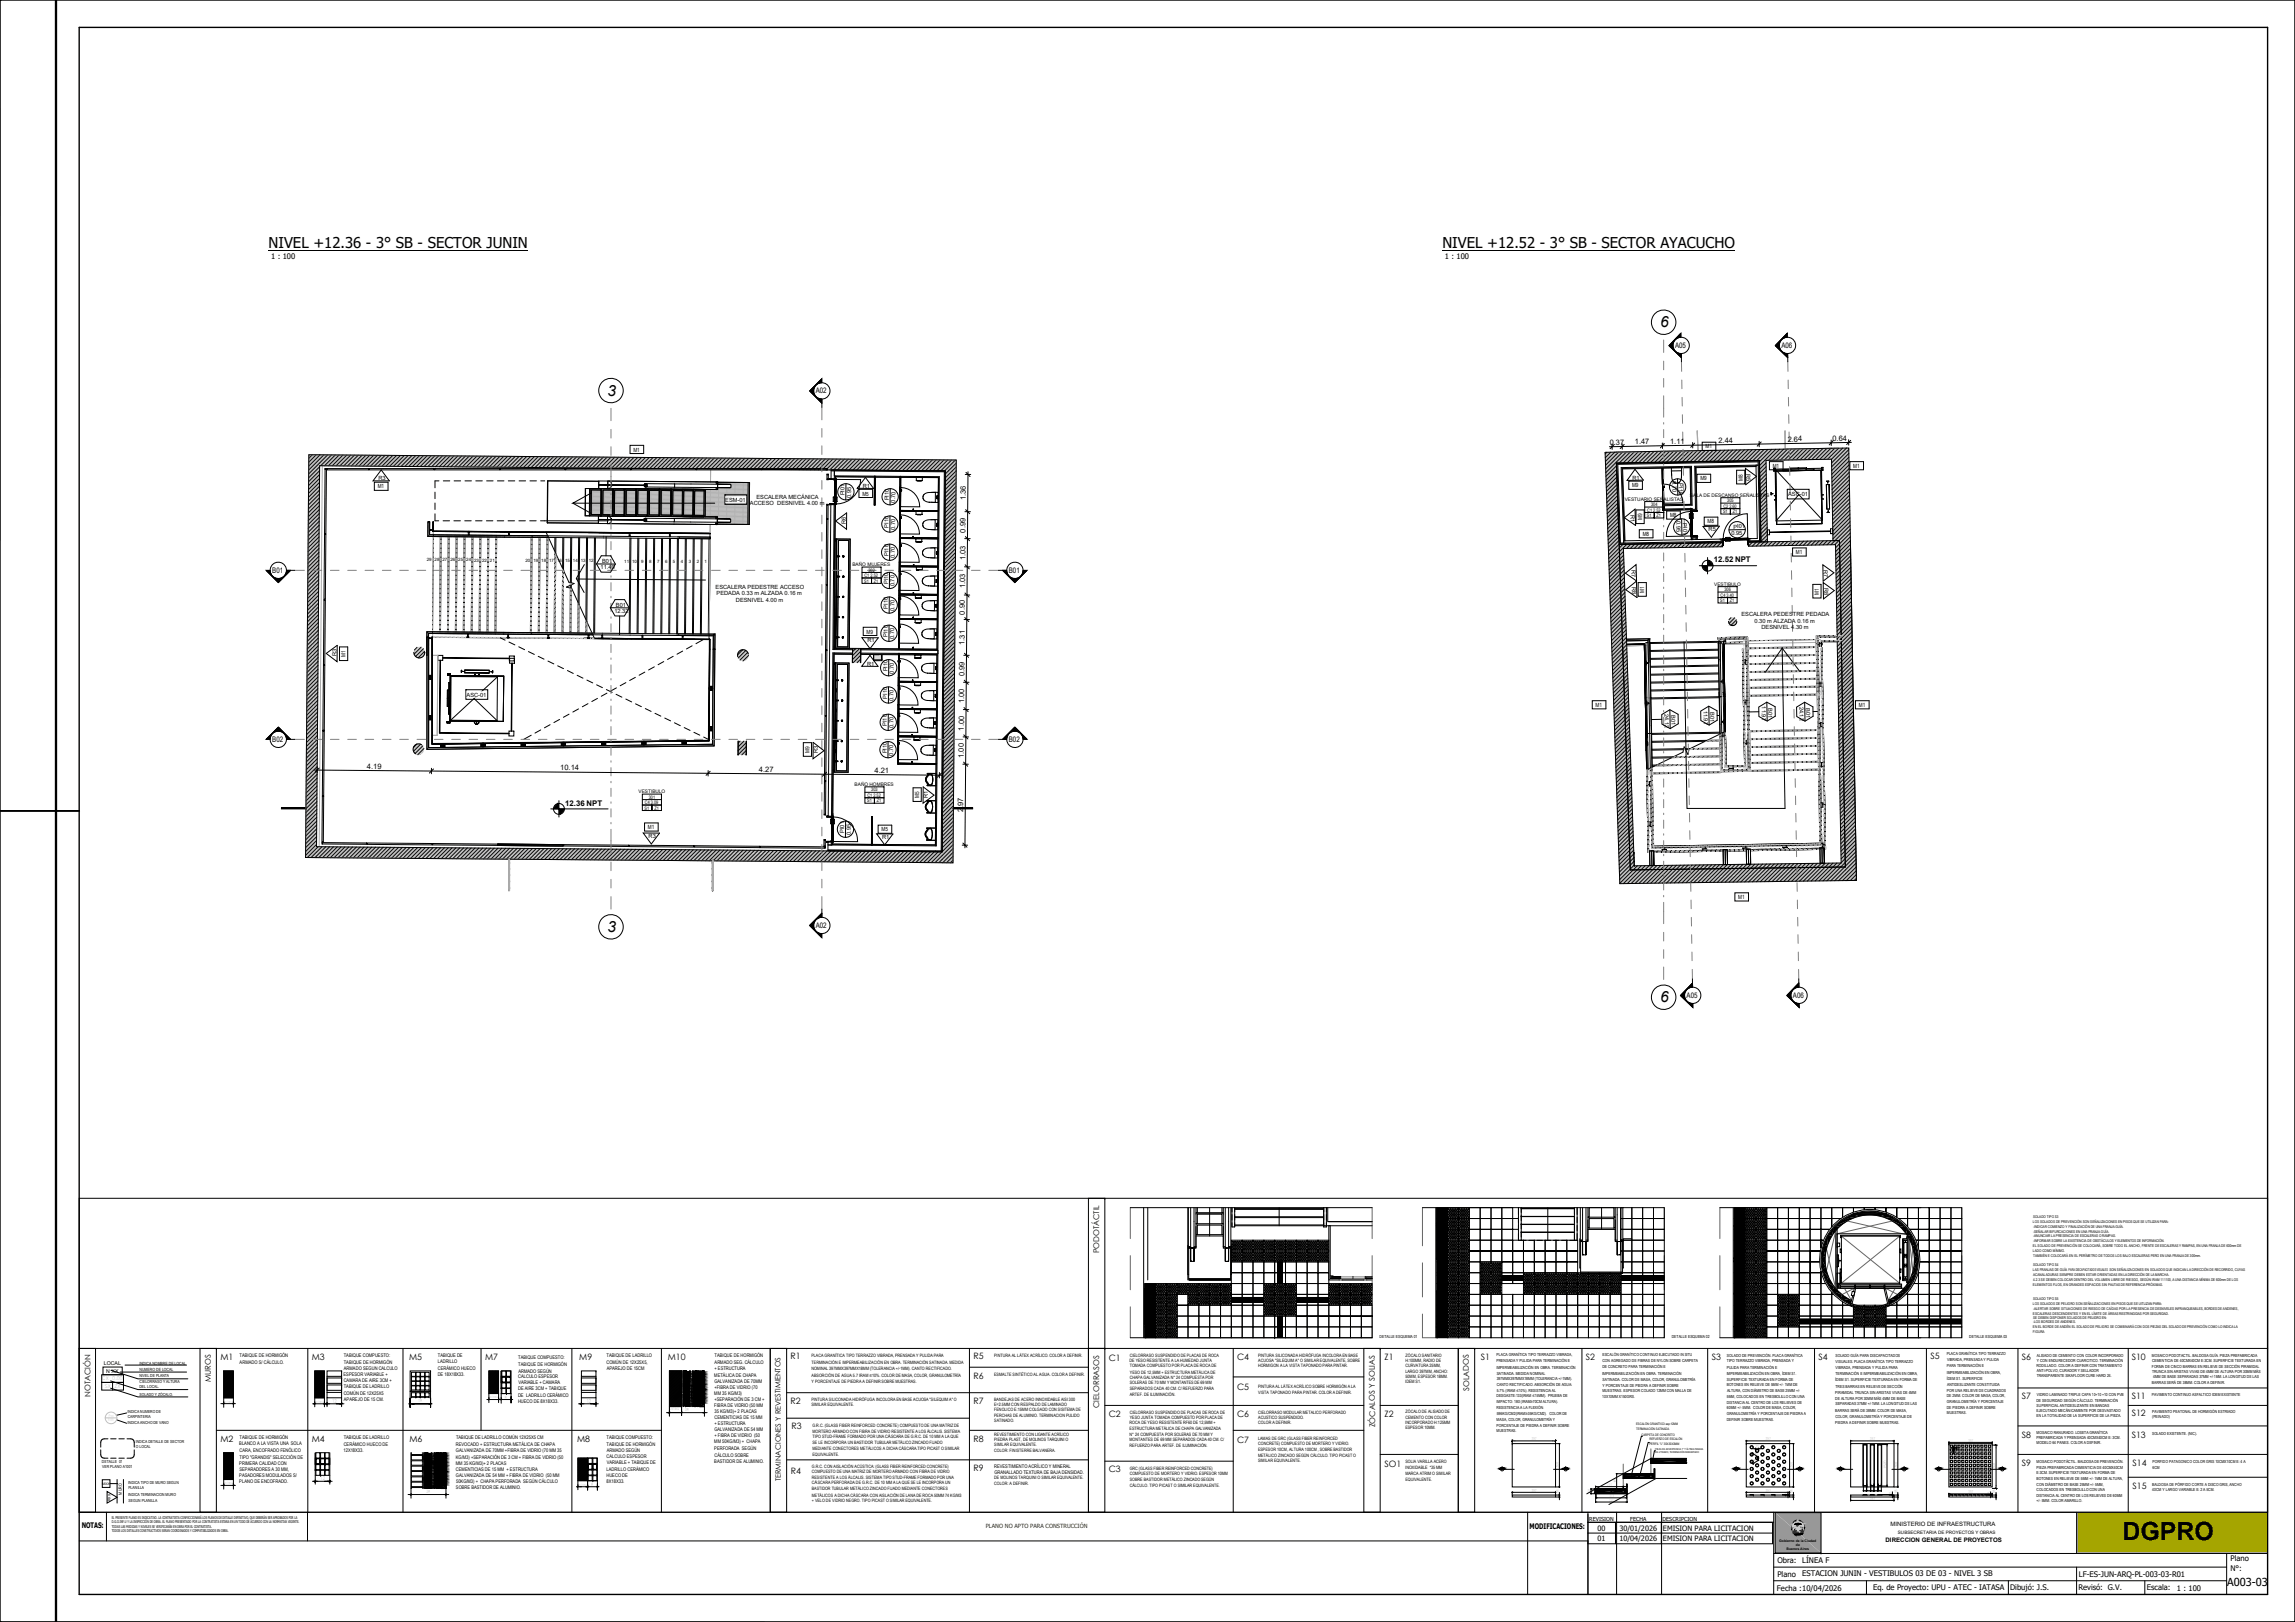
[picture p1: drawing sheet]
<svg xmlns="http://www.w3.org/2000/svg" width="841mm" height="594mm" viewBox="0 0 841 594" stroke-linecap="round" stroke-linejoin="round" font-family="sans-serif">
<defs><g id="words">
<text font-size="9.2" x="777.7" y="564.1">DGPRO</text>
<g font-size="5.6">
<text x="608.4" y="119.9">6</text>
<text x="222.6" y="144.9">3</text>
<text x="222.6" y="341.4">3</text>
<text x="608.4" y="367.1">6</text>
</g>
<g font-size="5.5">
<text x="98.4" y="91">NIVEL +12.36 - 3° SB - SECTOR JUNIN</text>
<text x="528.6" y="91">NIVEL +12.52 - 3° SB - SECTOR AYACUCHO</text>
</g>
<text font-size="4" x="816.1" y="580.9">A003-03</text>
<g font-size="3.2">
<text x="80.8" y="498">M1</text>
<text x="149.9" y="498">M5</text>
<text x="177.8" y="498">M7</text>
<text x="289.7" y="497.9">R1</text>
<text x="356.7" y="497.9">R5</text>
<text x="542.6" y="497.9">S1</text>
<text x="581.1" y="498">S2</text>
<text x="707.4" y="497.9">S5</text>
<text x="114.3" y="498">M3</text>
<text x="212.3" y="498">M9</text>
<text x="244.7" y="498">M10</text>
<text x="406.3" y="498.3">C1</text>
<text x="453.4" y="498">C4</text>
<text x="507.4" y="498">Z1</text>
<text x="627.3" y="498.2">S3</text>
<text x="666.4" y="498.3">S4</text>
<text x="740.9" y="498.1">S6</text>
<text x="781.2" y="498.2">S10</text>
<text x="356.7" y="505">R6</text>
<text x="453.4" y="509.1">C5</text>
<text x="289.7" y="514.1">R2</text>
<text x="356.7" y="514.1">R7</text>
<text x="740.9" y="512.5">S7</text>
<text x="781.2" y="512.4">S11</text>
<text x="406.3" y="518.9">C2</text>
<text x="453.4" y="518.9">C6</text>
<text x="507.4" y="519">Z2</text>
<text x="781.2" y="518.6">S12</text>
<text x="290.1" y="523.6">R3</text>
<text x="356.7" y="528">R8</text>
<text x="740.9" y="526.6">S8</text>
<text x="781.2" y="526.6">S13</text>
<text x="80.8" y="528">M2</text>
<text x="114.3" y="528">M4</text>
<text x="150" y="528">M6</text>
<text x="211.5" y="528">M8</text>
<text x="453.4" y="528.6">C7</text>
<text x="289.8" y="539.9">R4</text>
<text x="356.7" y="538.8">R9</text>
<text x="406.3" y="539.3">C3</text>
<text x="507.4" y="537.2">SO1</text>
<text x="740.9" y="537.1">S9</text>
<text x="781.5" y="537.1">S14</text>
<text x="781.5" y="545.5">S15</text>
</g>
<g font-size="2.9">
<text x="628.1" y="206">12.52 NPT</text>
<text x="207.2" y="295.1">12.36 NPT</text>
<text x="402.8" y="459.1" transform="rotate(-90 402.8 459.1)">PODOTÁCTIL</text>
<text x="77.3" y="506.3" transform="rotate(-90 77.3 506.3)">MUROS</text>
<text x="538.3" y="509.5" transform="rotate(-90 538.3 509.5)">SOLADOS</text>
<text x="33.2" y="511.7" transform="rotate(-90 33.2 511.7)">NOTACIÓN</text>
<text x="402.8" y="515.7" transform="rotate(-90 402.8 515.7)">CIELORRASOS</text>
<text x="503.9" y="522.8" transform="rotate(-90 503.9 522.8)">ZÓCALOS Y SOLIAS</text>
</g>
<g font-size="2.8">
<text x="99.3" y="94.9">1 : 100</text>
<text x="529.5" y="94.9">1 : 100</text>
<text x="613.9" y="127.4">A05</text>
<text x="652.8" y="127.4">A06</text>
<text x="299" y="144.1">A02</text>
<text x="655.1" y="161.8" transform="rotate(-1 655.1 161.8)">2.64</text>
<text x="671.5" y="161.5" transform="rotate(-1 671.5 161.5)">0.64</text>
<text x="589.9" y="162.9" transform="rotate(-1 589.9 162.9)">0.37</text>
<text x="599.1" y="162.8" transform="rotate(-1 599.1 162.8)">1.47</text>
<text x="612" y="162.5" transform="rotate(-1 612 162.5)">1.11</text>
<text x="629.8" y="162.2" transform="rotate(-1 629.8 162.2)">2.44</text>
<text x="353.9" y="183.3" transform="rotate(-90 353.9 183.3)">1.36</text>
<text x="353.8" y="195.1" transform="rotate(-90 353.8 195.1)">0.99</text>
<text x="99.8" y="209.8">B01</text>
<text x="353.8" y="205.1" transform="rotate(-90 353.8 205.1)">1.03</text>
<text x="369.7" y="209.8">B01</text>
<text x="353.7" y="215.5" transform="rotate(-90 353.7 215.5)">1.03</text>
<text x="353.6" y="225.1" transform="rotate(-90 353.6 225.1)">0.90</text>
<text x="353.5" y="236.2" transform="rotate(-90 353.5 236.2)">1.31</text>
<text x="353.4" y="247.7" transform="rotate(-90 353.4 247.7)">0.99</text>
<text x="353.3" y="257.6" transform="rotate(-90 353.3 257.6)">1.00</text>
<text x="353.3" y="267.6" transform="rotate(-90 353.3 267.6)">1.00</text>
<text x="99.8" y="271.8">B02</text>
<text x="369.7" y="271.8">B02</text>
<text x="134.5" y="281.5">4.19</text>
<text x="353.2" y="277.6" transform="rotate(-90 353.2 277.6)">1.00</text>
<text x="205.3" y="282.1">10.14</text>
<text x="278.1" y="282.7">4.27</text>
<text x="320.5" y="283">4.21</text>
<text x="353" y="297.4" transform="rotate(-90 353 297.4)">2</text>
<text x="353" y="295.9" transform="rotate(-90 353 295.9)">.</text>
<text x="353" y="295.1" transform="rotate(-90 353 295.1)">97</text>
<text x="299" y="339.9">A02</text>
<text x="618.1" y="365.5">A05</text>
<text x="657.1" y="365.5">A06</text>
<text x="29.9" y="559.7">NOTAS:</text>
<text x="560.5" y="560">MODIFICACIONES:</text>
<text x="651.3" y="572.5">Obra:</text>
<text x="660.4" y="572.5">LÍNEA F</text>
<text x="817.4" y="571.9">Plano</text>
<text x="817.4" y="575.4">N°:</text>
<text x="651.3" y="577.4">Plano</text>
<text x="660.4" y="577.4">ESTACION JUNIN - VESTIBULOS 03 DE 03 - NIVEL 3 SB</text>
<text x="761.8" y="577.5">LF-ES-JUN-ARQ-PL-003-03-R01</text>
<text x="651.2" y="582.6">Fecha :10/04/2026</text>
<text x="686.4" y="582.4">Eq. de Proyecto: UPU - ATEC - IATASA</text>
<text x="736.6" y="582.5">Dibujó: J.S.</text>
<text x="761.6" y="582.5">Revisó: G.V.</text>
<text x="786.7" y="582.5">Escala:</text>
<text x="797.7" y="582.6">1 : 100</text>
</g>
<g font-size="2.7">
<text x="286.1" y="542.6" transform="rotate(-90 286.1 542.6)">TERMINACIONES Y REVESTIMIENTOS</text>
<text x="585.4" y="560.6">00</text>
<text x="593.4" y="560.6">30/01/2026</text>
<text x="609.4" y="560.6">EMISION PARA LICITACION</text>
<text x="585.4" y="564.5">01</text>
<text x="593.4" y="564.5">10/04/2026</text>
<text x="609.4" y="564.5">EMISION PARA LICITACION</text>
</g>
<g font-size="2.2">
<text x="692.8" y="558.7">MINISTERIO DE INFRAESTRUCTURA</text>
<text x="691" y="564.8">DIRECCION GENERAL DE PROYECTOS</text>
</g>
<g font-size="2.1">
<text x="232.1" y="165.4">M1</text>
<text x="625" y="164.2">M1</text>
<text x="639.9" y="173.6" transform="rotate(89 639.9 173.6)">R5</text>
<text x="649.6" y="171.3">M1</text>
<text x="679.2" y="171.3">M1</text>
<text x="138.4" y="178.9">M1</text>
<text x="138.7" y="175.9">R3</text>
<text x="316.1" y="178.6">R1</text>
<text x="598.1" y="178.5">M9</text>
<text x="598.3" y="175.7" transform="rotate(-1 598.3 175.7)">R1</text>
<text x="612.8" y="176.3" transform="rotate(89 612.8 176.3)">0.70</text>
<text x="615.2" y="177" transform="rotate(89 615.2 177)">PI10</text>
<text x="623.1" y="176">M9</text>
<text x="638.6" y="176" transform="rotate(-90 638.6 176)">M8</text>
<text x="265.7" y="183.7">ESM-01</text>
<text x="274.8" y="185.1">ACCESO DESNIVEL 4.00 m</text>
<text x="277.2" y="182.7">ESCALERA MECÁNICA</text>
<text x="309.5" y="181.5" transform="rotate(-90 309.5 181.5)">PI01</text>
<text x="311.9" y="182.3" transform="rotate(-90 311.9 182.3)">0.95</text>
<text x="316" y="181.5">M5</text>
<text x="325.7" y="183.3" transform="rotate(-90 325.7 183.3)">PI10</text>
<text x="328.1" y="184.1" transform="rotate(-90 328.1 184.1)">0.70</text>
<text x="655.3" y="181.7">ASC-01</text>
<text x="310" y="191.8" transform="rotate(-90 310 191.8)">R6</text>
<text x="597.5" y="188.6" transform="rotate(88 597.5 188.6)">R1</text>
<text x="601.8" y="190.5" transform="rotate(-90 601.8 190.5)">M9</text>
<text x="612" y="189.4">M8</text>
<text x="614.3" y="190.9" transform="rotate(89 614.3 190.9)">0.95</text>
<text x="616.7" y="191.6" transform="rotate(89 616.7 191.6)">PI01</text>
<text x="625.8" y="191.7">M8</text>
<text x="325.6" y="193.3" transform="rotate(-90 325.6 193.3)">PI10</text>
<text x="328" y="194.1" transform="rotate(-90 328 194.1)">0.70</text>
<text x="602" y="196.3">M8</text>
<text x="626.1" y="194.5" transform="rotate(-1 626.1 194.5)">R5</text>
<text x="634.5" y="196" transform="rotate(-1 634.5 196)">0.95</text>
<text x="635.2" y="193.6" transform="rotate(-1 635.2 193.6)">PI01</text>
<text x="325.5" y="203.6" transform="rotate(-90 325.5 203.6)">PI10</text>
<text x="658.1" y="202.9">M1</text>
<text x="220.1" y="208.5">11.4</text>
<text x="220.7" y="206.1">B01</text>
<text x="224.2" y="208.5">9</text>
<text x="327.9" y="204.4" transform="rotate(-90 327.9 204.4)">0.70</text>
<text x="597.9" y="208.9" transform="rotate(88 597.9 208.9)">R7</text>
<text x="668.3" y="208.9" transform="rotate(89 668.3 208.9)">R7</text>
<text x="262.2" y="215.6">ESCALERA PEDESTRE ACCESO</text>
<text x="325.5" y="214" transform="rotate(-90 325.5 214)">PI10</text>
<text x="327.8" y="214.8" transform="rotate(-90 327.8 214.8)">0.70</text>
<text x="598" y="215" transform="rotate(88 598 215)">R8</text>
<text x="668.4" y="215.4" transform="rotate(89 668.4 215.4)">R8</text>
<text x="262.6" y="218">PEDADA 0.33 m ALZADA 0.16 m</text>
<text x="269.7" y="220.4">DESNIVEL 4.00 m</text>
<text x="602.6" y="217.1" transform="rotate(-90 602.6 217.1)">M1</text>
<text x="666.6" y="217.8" transform="rotate(-90 666.6 217.8)">M1</text>
<text x="225.1" y="224.5">12.32</text>
<text x="225.7" y="222.1">B01</text>
<text x="325.4" y="223" transform="rotate(-90 325.4 223)">PI10</text>
<text x="327.7" y="223.8" transform="rotate(-90 327.7 223.8)">0.70</text>
<text x="638.1" y="225.8">ESCALERA PEDESTRE PEDADA</text>
<text x="317.6" y="232">M9</text>
<text x="325.3" y="233.3" transform="rotate(-90 325.3 233.3)">PI10</text>
<text x="643" y="228.2">0.30 m ALZADA 0.16 m</text>
<text x="645.5" y="230.5">DESNIVEL 4.30 m</text>
<text x="317.9" y="235.3">R1</text>
<text x="327.7" y="234.1" transform="rotate(-90 327.7 234.1)">0.70</text>
<text x="123.3" y="240.3" transform="rotate(-90 123.3 240.3)">R3</text>
<text x="126.7" y="240.7" transform="rotate(-90 126.7 240.7)">M1</text>
<text x="317.8" y="243.8">R1</text>
<text x="325.2" y="245.9" transform="rotate(-90 325.2 245.9)">PI10</text>
<text x="327.6" y="246.7" transform="rotate(-90 327.6 246.7)">0.70</text>
<text x="170.9" y="255.1">ASC-01</text>
<text x="325.1" y="255.9" transform="rotate(-90 325.1 255.9)">PI10</text>
<text x="327.5" y="256.7" transform="rotate(-90 327.5 256.7)">0.70</text>
<text x="584.7" y="258.9">M1</text>
<text x="610" y="261.5" transform="rotate(89 610 261.5)">24.12</text>
<text x="612.4" y="262" transform="rotate(89 612.4 262)">B01</text>
<text x="624.3" y="260.2" transform="rotate(89 624.3 260.2)">11.97</text>
<text x="626.7" y="260.8" transform="rotate(89 626.7 260.8)">B01</text>
<text x="645.6" y="258.8" transform="rotate(89 645.6 258.8)">11.97</text>
<text x="648" y="259.3" transform="rotate(89 648 259.3)">B01</text>
<text x="659.4" y="258.8" transform="rotate(89 659.4 258.8)">24.12</text>
<text x="661.8" y="259.3" transform="rotate(89 661.8 259.3)">B01</text>
<text x="681.2" y="258.9">M1</text>
<text x="325" y="265.9" transform="rotate(-90 325 265.9)">PI10</text>
<text x="327.4" y="266.7" transform="rotate(-90 327.4 266.7)">0.70</text>
<text x="296.6" y="275.8" transform="rotate(-90 296.6 275.8)">M9</text>
<text x="299.7" y="275.9" transform="rotate(-90 299.7 275.9)">R3</text>
<text x="324.9" y="275.9" transform="rotate(-90 324.9 275.9)">PI10</text>
<text x="327.3" y="276.8" transform="rotate(-90 327.3 276.8)">0.70</text>
<text x="336.9" y="292.3" transform="rotate(-90 336.9 292.3)">M5</text>
<text x="340" y="292.2" transform="rotate(-90 340 292.2)">R1</text>
<text x="237.4" y="303.7">M1</text>
<text x="309.4" y="305.1" transform="rotate(-90 309.4 305.1)">PI01</text>
<text x="311.7" y="305.9" transform="rotate(-90 311.7 305.9)">0.95</text>
<text x="323" y="304.5">M5</text>
<text x="237.7" y="306.8">R3</text>
<text x="323.2" y="307.1">R1</text>
<text x="637" y="329.3">M1</text>
</g>
<text font-size="2.1" fill="#800000" x="361.2" y="559.8">PLANO NO APTO PARA CONSTRUCCIÓN</text>
<g font-size="2">
<text x="582.4" y="556.9">REVISION</text>
<text x="597.4" y="556.9">FECHA</text>
<text x="609.2" y="556.9">DESCRIPCION</text>
</g>
<g font-size="1.9">
<text x="38" y="499.9">LOCAL</text>
<text x="38.9" y="502.8">N XX</text>
<text x="37.4" y="505.5">CX 0.00</text>
<text x="38.3" y="508.4">SX ZX</text>
</g>
<g font-size="1.8">
<text x="595.4" y="183.3">VESTUARIO SEÑALISTAS</text>
<text x="605.1" y="185.4">304</text>
<text x="619.3" y="181.9">SALA DE DESCANSO SEÑALISTAS</text>
<text x="631.5" y="186">C2 2.60</text>
<text x="633" y="183.9">305</text>
<text x="603.5" y="189.4">S1</text>
<text x="603.7" y="187.4">C1 2.52</text>
<text x="607.1" y="189.4">Z1</text>
<text x="631.4" y="188">S1</text>
<text x="635" y="188">Z1</text>
<text x="312.4" y="207.3">BAÑO MUJERES</text>
<text x="318.2" y="209.4">302</text>
<text x="316.7" y="213.4">S1</text>
<text x="316.8" y="211.4">C1 2.52</text>
<text x="320.3" y="213.4">Z1</text>
<text x="628.2" y="214.5">VESTIBULO</text>
<text x="630.4" y="220.5">S1</text>
<text x="630.5" y="218.5">C4 3.40</text>
<text x="631.9" y="216.5">306</text>
<text x="634" y="220.5">Z1</text>
<text x="313.2" y="287.8">BAÑO HOMBRES</text>
<text x="234" y="290.5">VESTIBULO</text>
<text x="237.7" y="292.5">301</text>
<text x="317.8" y="293.9">S1</text>
<text x="317.9" y="291.9">C1 2.52</text>
<text x="319.3" y="289.9">303</text>
<text x="321.3" y="293.9">Z1</text>
<text x="236.2" y="296.5">S1</text>
<text x="236.3" y="294.5">C4 3.09</text>
<text x="239.8" y="296.5">Z1</text>
<text x="87.8" y="497.1">TABIQUE DE HORMIGÓN</text>
<text x="126" y="497.1">TABIQUE COMPUESTO:</text>
<text x="160.5" y="497">TABIQUE DE</text>
<text x="189.9" y="497.7">TABIQUE COMPUESTO:</text>
<text x="222.3" y="497.1">TABIQUE DE LADRILLO</text>
<text x="261.8" y="497.1">TABIQUE DE HORMIGÓN</text>
<text x="87.8" y="499.6">ARMADO S/ CÁLCULO.</text>
<text x="125.9" y="504">ESPESOR VARIABLE +</text>
<text x="126" y="499.6">TABIQUE DE HORMIGÓN</text>
<text x="126" y="501.8">ARMADO SEGUN CALCULO</text>
<text x="160.4" y="503.9">DE 18X18X33.</text>
<text x="160.4" y="499.2">LADRILLO</text>
<text x="160.4" y="501.7">CERÁMICO HUECO</text>
<text x="189.9" y="500.2">TABIQUE DE HORMIGÓN</text>
<text x="190" y="502.7">ARMADO SEGÚN</text>
<text x="222.3" y="499.6">COMÚN DE 12X25X5,</text>
<text x="222.3" y="501.8">APAREJO DE 15CM</text>
<text x="261.8" y="501.7">+ ESTRUCTURA</text>
<text x="261.9" y="499.6">ARMADO SEG. CÁLCULO</text>
<text x="125.9" y="506.2">CAMARA DE AIRE 3CM +</text>
<text x="126" y="508.4">TABIQUE DE LADRILLO</text>
<text x="189.8" y="509.3">DE AIRE 3CM + TABIQUE</text>
<text x="189.9" y="504.9">CALCULO ESPESOR</text>
<text x="189.9" y="507.1">VARIABLE + CAMARA</text>
<text x="261.8" y="504.3">METÁLICA DE CHAPA</text>
<text x="261.8" y="506.4">GALVANIZADA DE 70MM</text>
<text x="261.8" y="508.6">+FIBRA DE VIDRIO (70</text>
<text x="121.7" y="513.8">12</text>
<text x="125.9" y="510.9">COMÚN DE 12X25X5</text>
<text x="126" y="513.1">APAREJO DE 15 CM.</text>
<text x="189.8" y="511.8">DE LADRILLO CERÁMICO</text>
<text x="189.8" y="514">HUECO DE 8X18X33.</text>
<text x="214.9" y="513.8">12</text>
<text x="261.7" y="515.5">FIBRA DE VIDRIO (50 MM</text>
<text x="261.8" y="510.8">MM 35 KG/M3)</text>
<text x="261.8" y="513.3">+SEPARACIÓN DE 3 CM +</text>
<text x="261.8" y="517.7">35 KG/M3)+ 2 PLACAS</text>
<text x="261.8" y="519.9">CEMENTICIAS DE 15 MM</text>
<text x="87.8" y="527.2">TABIQUE DE HORMIGÓN</text>
<text x="126" y="527">TABIQUE DE LADRILLO</text>
<text x="167.1" y="527">TABIQUE DE LADRILLO COMÚN 12X25X5 CM</text>
<text x="222.3" y="527">TABIQUE COMPUESTO:</text>
<text x="261.8" y="522.1">+ ESTRUCTURA</text>
<text x="261.8" y="524.3">GALVANIZADA DE 54 MM</text>
<text x="261.8" y="526.5">+ FIBRA DE VIDRIO (50</text>
<text x="87.7" y="529.4">BLANCO A LA VISTA UNA SOLA</text>
<text x="87.7" y="531.9">CARA, ENCOFRADO FENÓLICO</text>
<text x="125.9" y="531.7">12X18X33.</text>
<text x="125.9" y="529.5">CERÁMICO HUECO DE</text>
<text x="167" y="529.6">REVOCADO + ESTRUCTURA METÁLICA DE CHAPA</text>
<text x="167.1" y="531.7">GALVANIZADA DE 70MM +FIBRA DE VIDRIO (70 MM 35</text>
<text x="222.3" y="529.5">TABIQUE DE HORMIGÓN</text>
<text x="222.3" y="532">ARMADO SEGÚN</text>
<text x="261.7" y="531.2">PERFORADA SEGÚN</text>
<text x="261.8" y="528.6">MM 50KG/M3) + CHAPA</text>
<text x="261.8" y="533.7">CÁLCULO SOBRE</text>
<text x="87.7" y="536.6">PRIMERA CALIDAD CON</text>
<text x="87.7" y="538.8">SEPARADORES A 30 MM,</text>
<text x="87.8" y="534.4">TIPO &quot;GRANDIS&quot; SELECCIÓN DE</text>
<text x="167" y="534.2">KG/M3) +SEPARACIÓN DE 3 CM + FIBRA DE VIDRIO (50</text>
<text x="167" y="536.4">MM 35 KG/M3)+ 2 PLACAS</text>
<text x="167.1" y="538.6">CEMENTICIAS DE 15 MM + ESTRUCTURA</text>
<text x="222.2" y="538.9">LADRILLO CERÁMICO</text>
<text x="222.3" y="534.2">CALCULO ESPESOR</text>
<text x="222.3" y="536.3">VARIABLE + TABIQUE DE</text>
<text x="261.8" y="535.8">BASTIDOR DE ALUMINIO.</text>
<text x="364.3" y="537.7">REVESTIMIENTO ACRÍLICO Y MINERAL</text>
<text x="364.4" y="539.8">GRANALLADO TEXTURA DE BAJA DENSIDAD.</text>
<text x="87.7" y="540.9">PASADORES MODULADOS S/</text>
<text x="87.7" y="543.1">PLANO DE ENCOFRADO.</text>
<text x="117.3" y="542.2">12</text>
<text x="167.1" y="540.8">GALVANIZADA DE 54 MM + FIBRA DE VIDRIO (50 MM</text>
<text x="167.1" y="545.5">SOBRE BASTIDOR DE ALUMINIO.</text>
<text x="167.1" y="543.3">50KG/M3) + CHAPA PERFORADA SEGÚN CÁLCULO</text>
<text x="222.2" y="541">HUECO DE</text>
<text x="222.3" y="543.2">8X18X33.</text>
</g>
<g font-size="1.7">
<text x="297.3" y="497">PLACA GRANÍTICA TIPO TERRAZZO VIBRADA, PRENSADA Y PULIDA PARA</text>
<text x="364.3" y="497">PINTURA AL LÁTEX ACRÍLICO. COLOR A DEFINIR.</text>
<text x="414" y="496.9">CIELORRASO SUSPENDIDO DE PLACAS DE ROCA</text>
<text x="461" y="496.9">PINTURA SILICONADA HIDRÓFUGA INCOLORA EN BASE</text>
<text x="515.1" y="496.9">ZÓCALO SANITARIO</text>
<text x="297.3" y="501.9">NOMINAL 397MMX397MMX18MM (TOLERANCIA +/-1MM). CANTO RECTIFICADO.</text>
<text x="297.4" y="499.6">TERMINACIÓN E IMPERMEABILIZACIÓN EN OBRA. TERMINACIÓN SATINADA. MEDIDA</text>
<text x="413.9" y="498.9">DE YESO RESISTENTE A LA HUMEDAD JUNTA</text>
<text x="414" y="500.8">TOMADA COMPUESTO POR PLACA DE ROCA DE</text>
<text x="414" y="503.1">YESO DE 12,5MM + ESTRUCTURA METÁLICA DE</text>
<text x="461" y="500.8">HORMIGON A LA VISTA TAPONADO PARA PINTAR.</text>
<text x="461.1" y="498.9">ACUOSA &quot;SILEQUIM A&quot; O SIMILAR EQUIVALENTE, SOBRE</text>
<text x="515" y="498.8">H:100MM, RADIO DE</text>
<text x="515" y="502.8">LARGO 397MM, ANCHO:</text>
<text x="515" y="500.8">CURVATURA 25MM,</text>
<text x="297.4" y="504.3">ABSORCIÓN DE AGUA 5.7 IRAM ≤10%. COLOR DE MASA, COLOR, GRANULOMETRÍA</text>
<text x="297.4" y="506.6">Y PORCENTAJE DE PIEDRA A DEFINIR SOBRE MUESTRAS.</text>
<text x="364.3" y="504">ESMALTE SINTÉTICO AL AGUA. COLOR A DEFINIR.</text>
<text x="414" y="505">CHAPA GALVANIZADA N° 24 COMPUESTA POR</text>
<text x="414" y="507">SOLERAS DE 70 MM Y MONTANTES DE 69 MM</text>
<text x="414" y="509">SEPARADOS CADA 40 CM. C/ REFUERZO PARA</text>
<text x="461" y="508.5">PINTURA AL LÁTEX ACRÍLICO SOBRE HORMIGÓN A LA</text>
<text x="515" y="506.7">IDEM S1.</text>
<text x="515" y="504.7">50MM, ESPESOR 18MM.</text>
<text x="297.3" y="513.2">PINTURA SILICONADA HIDRÓFUGA INCOLORA EN BASE ACUOSA &quot;SILEQUIM A&quot; O</text>
<text x="297.4" y="515.1">SIMILAR EQUIVALENTE.</text>
<text x="364.3" y="513">BANDEJAS DE ACERO INNOXIDABLE AISI 300</text>
<text x="364.3" y="514.9">E=2.5MM CON RESPALDO DE LAMINADO</text>
<text x="414" y="511.2">ARTEF. DE ILUMINACIÓN.</text>
<text x="461.1" y="510.5">VISTA TAPONADO PARA PINTAR. COLOR A DEFINIR.</text>
<text x="364.3" y="516.9">FENOLICO E:15MM COLGADO CON SISITEMA DE</text>
<text x="364.3" y="518.8">PERCHAS DE ALUMINIO. TERMINACION PULIDO</text>
<text x="364.4" y="520.8">SATINADO.</text>
<text x="413.9" y="521.7">ROCA DE YESO RESISTENTE RF60 DE 12,5MM +</text>
<text x="414" y="517.8">CIELORRASO SUSPENDIDO DE PLACAS DE ROCA DE</text>
<text x="414" y="519.7">YESO JUNTA TOMADA COMPUESTO POR PLACA DE</text>
<text x="461.1" y="517.8">CIELORRASO MODULAR METALICO PERFORADO</text>
<text x="461.1" y="521.7">COLOR A DEFINIR.</text>
<text x="461.1" y="519.7">ACUSTICO SUSPENDIDO.</text>
<text x="515" y="521.5">INCORPORADO H:125MM</text>
<text x="515" y="519.6">CEMENTO CON COLOR</text>
<text x="515.1" y="517.6">ZÓCALO DE ALISADO DE</text>
<text x="297.7" y="524.7">MORTERO ARMADO CON FIBRA DE VIDRIO RESISTENTE A LOS ÁLCALIS. SISTEMA</text>
<text x="297.7" y="522.5">G.R.C. (GLASS FIBER REINFORCED CONCRETE) COMPUESTO DE UNA MATRIZ DE</text>
<text x="297.8" y="526.7">TIPO STUD-FRAME FORMADO POR UNA C SCARA DE G.R.C. DE 10 MM A LA QUE</text>
<text x="325.4" y="526.7">Á</text>
<text x="364.3" y="525.9">REVESTIMIENTO CON LIGANTE ACRÍLICO</text>
<text x="364.3" y="527.8">PIEDRA PLAST, DE MOLINOS TARQUINI O</text>
<text x="413.9" y="523.9">ESTRUCTURA METÁLICA DE CHAPA GALVANIZADA</text>
<text x="413.9" y="525.9">N° 24 COMPUESTA POR SOLERAS DE 70 MM Y</text>
<text x="413.9" y="527.9">MONTANTES DE 69 MM SEPARADOS CADA 40 CM. C/</text>
<text x="461" y="527.5">LAMAS DE GRC (GLASS FIBER REINFORCED</text>
<text x="515" y="523.5">ESPESOR 10MM.</text>
<text x="297.7" y="531.2">MEDIANTE CONECTORES METÁLICOS A DICHA CÁSCARA.TIPO PICAST O SIMILAR</text>
<text x="297.7" y="533.1">EQUIVALENTE.</text>
<text x="297.7" y="529">SE LE INCORPORA UN BASTIDOR TUBULAR METÁLICO ZINCADO FIJADO</text>
<text x="364.4" y="529.8">SIMILAR EQUIVALENTE.</text>
<text x="364.4" y="531.7">COLOR: FINISTERRE BALVANERA.</text>
<text x="413.9" y="530.1">REFUERZO PARA ARTEF. DE ILUMINACIÓN.</text>
<text x="461" y="531.4">ESPESOR 10CM, ALTURA 100CM , SOBRE BASTIDOR</text>
<text x="461" y="533.6">METÁLICO ZINCADO SEGÚN CÁLCULO. TIPO PICAST O</text>
<text x="461.1" y="529.4">CONCRETE) COMPUESTO DE MORTERO Y VIDRIO.</text>
<text x="297.5" y="537.5">G.R.C. CON AISLACIÓN ACÚSTICA: (GLASS FIBER REINFORCED CONCRETE)</text>
<text x="297.5" y="539.5">COMPUESTO DE UNA MATRIZ DE MORTERO ARMADO CON FIBRA DE VIDRIO</text>
<text x="414" y="538.2">GRC (GLASS FIBER REINFORCED CONCRETE)</text>
<text x="461.1" y="535.6">SIMILAR EQUIVALENTE.</text>
<text x="515" y="538.1">INOXIDABLE *35 MM</text>
<text x="515" y="535.9">SOLIA VARILLA ACERO</text>
<text x="297.5" y="541.7">RESISTENTE A LOS ÁLCALIS. SISTEMA TIPO STUD-FRAME FORMADO POR UNA</text>
<text x="297.5" y="545.9">BASTIDOR TUBULAR METÁLICO ZINCADO FIJADO MEDIANTE CONECTORES</text>
<text x="297.5" y="543.6">CÁSCARA PERFORADA DE G.R.C. DE 10 MM A LA QUE SE LE INCORPORA UN</text>
<text x="364.3" y="541.8">DE MOLINOS TARQUINI O SIMILAR EQUIVALENTE.</text>
<text x="364.4" y="543.8">COLOR: A DEFINIR.</text>
<text x="414" y="540.2">COMPUESTO DE MORTERO Y VIDRIO. ESPESOR 10MM</text>
<text x="414" y="542.4">SOBRE BASTIDOR METÁLICO ZINCADO SEGÚN</text>
<text x="414" y="544.7">CÁLCULO. TIPO PICAST O SIMILAR EQUIVALENTE.</text>
<text x="515" y="540.2">MARCA ATRIM O SIMILAR</text>
<text x="515" y="542.4">EQUIVALENTE.</text>
<text x="297.5" y="548.1">METÁLICOS A DICHA CÁSCARA CON AISLACIÓN DE LANA DE ROCA 50MM 74 KG/M3</text>
<text x="297.5" y="550.1">+ VELO DE VIDRIO NEGRO. TIPO PICAST O SIMILAR EQUIVALENTE.</text>
<text x="695.5" y="561.7">SUBSECRETARIA DE PROYECTOS Y OBRAS</text>
</g>
<g font-size="1.6">
<text x="156.4" y="205.5">29</text>
<text x="159.3" y="205.5">28</text>
<text x="162.2" y="205.6">27</text>
<text x="165.1" y="205.6">26</text>
<text x="168" y="205.6">25</text>
<text x="170.9" y="205.7">24</text>
<text x="173.8" y="205.7">23</text>
<text x="176.7" y="205.7">22</text>
<text x="179.6" y="205.7">21</text>
<text x="192.6" y="205.8">20</text>
<text x="195.5" y="205.8">19</text>
<text x="198.4" y="205.9">18</text>
<text x="201.3" y="205.9">17</text>
<text x="204.2" y="205.9">16</text>
<text x="207.1" y="206">15</text>
<text x="210" y="206">14</text>
<text x="212.9" y="206">13</text>
<text x="215.8" y="206">12</text>
<text x="228.7" y="206.1">11</text>
<text x="231.6" y="206.1">10</text>
<text x="235" y="206.2">9</text>
<text x="237.9" y="206.2">8</text>
<text x="240.8" y="206.2">7</text>
<text x="243.7" y="206.2">6</text>
<text x="246.6" y="206.3">5</text>
<text x="249.5" y="206.3">4</text>
<text x="252.4" y="206.3">3</text>
<text x="255.3" y="206.3">2</text>
<text x="258.2" y="206.4">1</text>
<text x="51.1" y="499.8">INDICA NOMBRE DE LOCAL</text>
<text x="51.1" y="502">NUMERO DE LOCAL</text>
<text x="44.7" y="547.4" transform="rotate(-90 44.7 547.4)">MURO</text>
</g>
<g font-size="1.5">
<text x="505.6" y="490">DETALLE ESQUEMA 01</text>
<text x="612.6" y="490">DETALLE ESQUEMA 02</text>
<text x="721.6" y="490">DETALLE ESQUEMA 03</text>
<text x="548.4" y="496.6">PLACA GRANÍTICA TIPO TERRAZZO VIBRADA,</text>
<text x="587.2" y="496.8">ESCALÓN GRANÍTICO CONTINUO EJECUTADO IN SITU</text>
<text x="632.8" y="496.9">SOLADO DE PREVENCIÓN. PLACA GRANÍTICA</text>
<text x="672.6" y="496.9">SOLADO GUÍA PARA DISCAPACITADOS</text>
<text x="713.4" y="496.5">PLACA GRANÍTICA TIPO TERRAZZO</text>
<text x="746.4" y="496.9">ALISADO DE CEMENTO CON COLOR INCORPORADO</text>
<text x="788.6" y="497">MOSAICO PODOTACTIL. BALDOSA GUÍA. PIEZA PREFABRICADA</text>
<text x="548.4" y="501.3">IMPERMEABILIZACIÓN EN OBRA. TERMINACIÓN</text>
<text x="548.4" y="499">PRENSADA Y PULIDA PARA TERMINACIÓN E</text>
<text x="548.5" y="503.4">SATINADA. MEDIDA NOMINAL</text>
<text x="587.2" y="503.5">IMPERMEABILIZACIÓN EN OBRA. TERMINACIÓN</text>
<text x="587.2" y="501.2">DE CONCRETO PARA TERMINACIÓN E</text>
<text x="587.2" y="498.9">CON AGREGADO DE FIBRAS DE NYLON SOBRE CARPETA</text>
<text x="632.8" y="503.6">IMPERMEABILIZACIÓN EN OBRA, ÍDEM S1.</text>
<text x="632.8" y="501.2">PULIDA PARA TERMINACIÓN E</text>
<text x="632.8" y="499">TIPO TERRAZZO VIBRADA, PRENSADA Y</text>
<text x="672.6" y="503.6">TERMINACIÓN E IMPERMEABILIZACIÓN EN OBRA,</text>
<text x="672.7" y="499.2">VISUALES. PLACA GRANÍTICA TIPO TERRAZZO</text>
<text x="672.7" y="501.3">VIBRADA, PRENSADA Y PULIDA PARA</text>
<text x="713.4" y="503.2">IMPERMEABILIZACIÓN EN OBRA,</text>
<text x="713.4" y="500.8">PARA TERMINACIÓN E</text>
<text x="713.5" y="498.6">VIBRADA, PRENSADA Y PULIDA</text>
<text x="746.3" y="500.8">RODILLADO. COLOR A DEFINIR CON TRATAMIENTO</text>
<text x="746.4" y="499">Y CON ENDURECEDOR CUARCITICO. TERMINACIÓN</text>
<text x="746.4" y="502.6">ANTI-POLVO, CURADOR Y SELLADOR</text>
<text x="788.6" y="500.9">FORMA DE CINCO BARRAS EN RELIEVE DE SECCIÓN PIRAMIDAL</text>
<text x="788.6" y="498.8">CEMENTICIA DE 40CMX40CM E:3CM. SUPERFICIE TEXTURADA EN</text>
<text x="788.6" y="502.9">TRUNCA SIN ARISTAS VIVAS DE 4MM DE ALTURA POR 30MM MÁS</text>
<text x="51.1" y="508.6">DEL LOCAL.</text>
<text x="51.1" y="504.2">NIVEL DE PLANTA</text>
<text x="51.2" y="506.7">CIELORRASO Y ALTURA</text>
<text x="548.5" y="507.7">CANTO RECTIFICADO. ABSORCIÓN DE AGUA:</text>
<text x="548.5" y="505.4">397MMX397MMX18MM (TOLERANCIA +/-1MM).</text>
<text x="548.5" y="509.8">5.7% (IRAM ≤10%). RESISTENCIA AL</text>
<text x="587.2" y="510">MUESTRAS. ESPESOR COLADO 12MM CON MALLA DE</text>
<text x="587.2" y="505.9">SATINADA. COLOR DE MASA, COLOR, GRANULOMETRÍA</text>
<text x="587.3" y="508">Y PORCENTAJE DE PIEDRA A DEFINIR SOBRE</text>
<text x="632.8" y="507.7">BOTONES EN RELIEVE DE 5MM +/- 1MM DE</text>
<text x="632.8" y="505.7">SUPERFICIE TEXTURADA EN FORMA DE</text>
<text x="632.9" y="510">ALTURA, CON DIÁMETRO DE BASE 25MM +/-</text>
<text x="672.5" y="505.9">ÍDEM S1. SUPERFICIE TEXTURADA EN FORMA DE</text>
<text x="672.6" y="508.3">TRES BARRAS EN RELIEVE DE SECCIÓN</text>
<text x="713.4" y="505.6">ÍDEM S1. SUPERFICIE</text>
<text x="713.4" y="509.7">POR UNA RELIEVE DE CUADRADOS</text>
<text x="713.5" y="507.7">ANTIDESLIZANTE CONSTITUIDA</text>
<text x="746.4" y="504.4">TRANSPARENTE SIKAFLOOR CURE HARD 24.</text>
<text x="788.6" y="506.8">BARRAS SERÁ DE 38MM. COLOR A DEFINIR.</text>
<text x="789.1" y="504.7">4MM DE BASE SEPARADAS 37MM +/-1MM. LA LONGITUD DE LAS</text>
<text x="51.2" y="511.3">SOLADO Y ZÓCALO.</text>
<text x="153.2" y="513.4">18</text>
<text x="185" y="512.3">8</text>
<text x="548.4" y="513.8">IMPACTO: 180 (IRAM≥70CM ALTURA).</text>
<text x="548.4" y="511.8">DESGASTE:133(IRAM ≤15MM). PRUEBA DE</text>
<text x="587.2" y="512">10X10MM X150GRS.</text>
<text x="632.8" y="514.1">DISTANCIA AL CENTRO DE LOS RELIEVES DE</text>
<text x="632.8" y="512.1">5MM, COLOCADOS EN TRESBOLILLO CON UNA</text>
<text x="672.6" y="510.4">PIRAMIDAL TRUNCA SIN ARISTAS VIVAS DE 4MM</text>
<text x="672.6" y="512.7">DE ALTURA POR 30MM MÁS 4MM DE BASE</text>
<text x="672.6" y="514.8">SEPARADAS 37MM +/-1MM. LA LONGITUD DE LAS</text>
<text x="713.4" y="511.7">DE 2MM. COLOR DE MASA, COLOR,</text>
<text x="713.4" y="513.9">GRANULOMETRÍA Y PORCENTAJE</text>
<text x="746.3" y="513.4">DE SEGURIDAD SEGÚN CÁLCULO. TERMINACIÓN</text>
<text x="746.3" y="515.2">SUPERFICIAL ANTIDESLIZANTE EN BANDAS</text>
<text x="746.4" y="511.3">VIDRIO LAMINADO TRIPLE CAPA 10+10 +10 CON PVB</text>
<text x="788.6" y="511.3">PAVIMENTO CONTINUO ASFALTICO IDEM EXISTENTE</text>
<text x="46.8" y="517.5">INDICA NUMERO DE</text>
<text x="46.8" y="521.6">INDICA ANCHO DE VANO</text>
<text x="46.8" y="519.3">CARPINTERIA</text>
<text x="250.9" y="516.9">38</text>
<text x="548.4" y="516.1">RESISTENCIA A LA FLEXIÓN:</text>
<text x="548.4" y="520.4">MASA, COLOR, GRANULOMETRÍA Y</text>
<text x="548.5" y="518.2">596KG/CM2(IRAM≥35KG/CM2). COLOR DE</text>
<text x="632.8" y="520.4">DEFINIR SOBRE MUESTRAS.</text>
<text x="632.8" y="518.4">GRANULOMETRÍA Y PORCENTAJE DE PIEDRA A</text>
<text x="632.8" y="516.1">60MM +/- 5MM. COLOR DE MASA, COLOR,</text>
<text x="672.6" y="517.1">BARRAS SERÁ DE 38MM. COLOR DE MASA,</text>
<text x="672.6" y="521.5">PIEDRA A DEFINIR SOBRE MUESTRAS.</text>
<text x="672.6" y="519.4">COLOR, GRANULOMETRÍA Y PORCENTAJE DE</text>
<text x="713.4" y="516">DE PIEDRA A DEFINIR SOBRE</text>
<text x="713.4" y="518.1">MUESTRAS.</text>
<text x="746.3" y="517.3">EJECUTADO MECÁNICAMENTE POR DESVASTADO</text>
<text x="746.3" y="519.1">EN LA TOTALIDAD DE LA SUPERFICIE DE LA PIEZA.</text>
<text x="788.7" y="517.5">PAVIMENTO PEATONAL DE HORMIGÓN ESTRIADO</text>
<text x="788.7" y="519.3">(PEINADO)</text>
<text x="548.4" y="522.5">PORCENTAJE DE PIEDRA A DEFINIR SOBRE</text>
<text x="548.4" y="524.6">MUESTRAS.</text>
<text x="746.3" y="525.4">MOSAICO RANURADO. LOSETA GRANÍTICA</text>
<text x="746.3" y="527.2">PREFABRICADA Y PRENSADA 40CMX40CM E: 3CM.</text>
<text x="788.6" y="525.5">SOLADO EXISTENTE. (NIC).</text>
<text x="49.8" y="528.7">INDICA DETALLE DE SECTOR</text>
<text x="49.8" y="530.5">O LOCAL</text>
<text x="746.3" y="529">MODELO 64 PANES. COLOR A DEFINIR.</text>
<text x="37.4" y="535.7">DETALLE 01</text>
<text x="37.4" y="537.5">VER PLANO A1001</text>
<text x="746.3" y="535.8">MOSAICO PODOTÁCTIL. BALDOSA DE PREVENCIÓN.</text>
<text x="746.3" y="537.9">PIEZA PREFABRICADA CEMENTICIA DE 40CMX40CM</text>
<text x="746.3" y="539.9">E:3CM. SUPERFICIE TEXTURADA EN FORMA DE</text>
<text x="788.8" y="536">PORFIDO PATAGONICO COLOR GRIS 10CMX10CM E: 4 A</text>
<text x="788.8" y="538">6CM</text>
<text x="47" y="543.5">INDICA TIPO DE MURO SEGUN</text>
<text x="47" y="545.4">PLANILLA</text>
<text x="216.7" y="544.2">8</text>
<text x="746.3" y="541.9">BOTONES EN RELIEVE DE 5MM +/- 1MM DE ALTURA,</text>
<text x="746.3" y="544.2">CON DIÁMETRO DE BASE 25MM +/- 5MM,</text>
<text x="788.7" y="544.2">BALDOSA DE PÓRFIDO CORTE A DISCO GRIS, ANCHO</text>
<text x="47" y="548.1">INDICA TERMINACION MURO</text>
<text x="47.1" y="550">SEGUN PLANILLA</text>
<text x="156.2" y="546.9">38</text>
<text x="746.3" y="548.3">DISTANCIA AL CENTRO DE LOS RELIEVES DE 60MM</text>
<text x="746.3" y="550.3">+/- 5MM. COLOR AMARILLO.</text>
<text x="746.3" y="546.2">COLOCADOS EN TRESBOLILLO CON UNA</text>
<text x="788.7" y="546.2">40CM Y LARGO VARIABLE E: 2 A 5CM.</text>
</g>
<g font-size="1.4">
<text x="745" y="447.8">LOS SOLADOS DE PREVENCIÓN SON SEÑALIZACIONES EN PISOS QUE SE UTILIZAN PARA:</text>
<text x="745" y="446">SOLADO TIPO S3</text>
<text x="745" y="449.7">-INDICAR COMIENZO Y FINALIZACIÓN DE UNA FRANJA GUÍA.</text>
<text x="745" y="451.5">-SEÑALAR BIFURCACIONES EN UNA FRANJA GUÍA.</text>
<text x="745" y="453.1">-ANUNCIAR LA PRESENCIA DE ESCALERAS O RAMPAS.</text>
<text x="745" y="455">-INFORMAR SOBRE LA EXISTENCIA DE OBSTÁCULOS Y ELEMENTOS DE INFORMACIÓN.</text>
<text x="745" y="456.8">EL SOLADO DE PREVENCIÓN SE COLOCARÁ, SOBRE TODO EL ANCHO, FRENTE DE ESCALERAS Y RAMPAS, EN UNA FRANJA DE 600mm DE</text>
<text x="745" y="458.7">LADO COMO MÍNIMO.</text>
<text x="745.1" y="460.5">TAMBIÉN E COLOCARÁ EN EL PERÍMETRO DE TODOS LOS BAJO ESCALERAS PERO EN UNA FRANJA DE 300mm.</text>
<text x="745" y="465.6">LAS FRANJAS DE GUÍA PARA DISCAPACITADOS VISUALES SON SEÑALIZACIONES EN SOLADOS QUE INDICAN LA DIRECCIÓN DE RECORRIDO, CUYAS</text>
<text x="745" y="463.8">SOLADO TIPO S4</text>
<text x="745.1" y="467.5">ACANALADURAS SIEMPRE DEBEN ESTAR ORIENTADAS EN LA DIRECCIÓN DE LA MARCHA.</text>
<text x="745" y="471.1">ELEMENTOS FIJOS, EN GRANDES ESPACIOS SIN PAUTAS DE REFERENCIA PRÓXIMAS.</text>
<text x="745.1" y="469.3">4.2.3 SE DEBEN COLOCAR DENTRO DEL VOLUMEN LIBRE DE RIESGO, SEGÚN IRAM 111100, A UNA DISTANCIA MÍNIMA DE 600mm DE LOS</text>
<text x="745" y="477.8">LOS SOLADOS DE PELIGRO SON SEÑALIZACIONES EN PISOS QUE SE UITLIZAN PARA:</text>
<text x="745" y="476">SOLADO TIPO S5</text>
<text x="745" y="479.6">-ALERTAR SOBRE SITUACIONES DE RIESGO DE CAÍDAS POR LA PRESENCIA DE DESNIVELES INFRANQUEABLES, BORDES DE ANDENES,</text>
<text x="745" y="481.5">ESCALERAS DESCENDENTES Y EN EL LÍMITE DE ÁREAS RESTRINGIDAS POR SEGURIDAD.</text>
<text x="745" y="483.1">SE DEBEN DISPONER SOLADOS DE PELIGRO EN:</text>
<text x="745" y="484.7">-LOS BORDES DE ANDENES.</text>
<text x="745" y="486.6">EN EL BORDE DE ANDÉN EL SOLADO DE PELIGRO SE COMBINARÁ CON DOS PIEZAS DEL SOLADO DE PREVENCIÓN COMO LO INDICA LA</text>
<text x="745" y="488.2">FIGURA</text>
<text x="41" y="556.2">EL PRESENTE PLANO ES INDICATIVO. LA CONTRATISTA CONFECCIONARÁ LOS PLANOS DE DETALLE DEFINITIVO, QUE DEBERÁN SER APROBADOS POR LA</text>
<text x="41" y="557.9">D.G.O.INF.U Y LA INSPECCIÓN DE OBRA. EL PLANO PRESENTADO POR LA CONTRATISTA ESTARA EN UN TODO DE ACUERDO CON LA NORMATIVA VIGENTE.</text>
<text x="41" y="559.5">TODAS LAS MEDIDAS Y NIVELES SE VERIFICARÁN EN OBRA POR EL CONTRATISTA.</text>
<text x="41" y="561.2">TODOS LOS DETALLES CONSTRUCTIVOS SERAN COORDINADOS Y COMPATIBILIZADOS EN OBRA.</text>
</g>
<g font-size="1.3">
<text x="561.2" y="527.6">397</text>
<text x="647" y="527.6">397</text>
<text x="685.2" y="527.6">397</text>
<text x="642.7" y="532.4" transform="rotate(34 642.7 532.4)">60</text>
<text x="643.3" y="530.5">30</text>
<text x="715.2" y="531.7" transform="rotate(-90 715.2 531.7)">20</text>
<text x="715.9" y="529.7">20</text>
<text x="721.2" y="528.2">397</text>
<text x="571.3" y="537.6" transform="rotate(-90 571.3 537.6)">397</text>
<text x="642.7" y="535.7" transform="rotate(-34 642.7 535.7)">60</text>
<text x="657.1" y="537.6" transform="rotate(-90 657.1 537.6)">397</text>
<text x="691.3" y="537.9" transform="rotate(-90 691.3 537.9)">1520</text>
<text x="695.3" y="537.6" transform="rotate(-90 695.3 537.6)">397</text>
<text x="731.3" y="538.1" transform="rotate(-90 731.3 538.1)">397</text>
<text x="37.5" y="543.8">MXX</text>
<text x="40.5" y="549.8" transform="rotate(-90 40.5 549.8)">RXX</text>
<text x="561.2" y="546.4">397</text>
<text x="571.3" y="547.3" transform="rotate(-90 571.3 547.3)">18</text>
<text x="647" y="546.4">397</text>
<text x="655.2" y="547.2" transform="rotate(-90 655.2 547.2)">5</text>
<text x="657.1" y="547.3" transform="rotate(-90 657.1 547.3)">18</text>
<text x="685.2" y="549.4">397</text>
<text x="693.4" y="547.2" transform="rotate(-90 693.4 547.2)">5</text>
<text x="695.3" y="547.3" transform="rotate(-90 695.3 547.3)">18</text>
<text x="721.2" y="547">397</text>
<text x="729.4" y="547.2" transform="rotate(-90 729.4 547.2)">5</text>
<text x="731.3" y="547.3" transform="rotate(-90 731.3 547.3)">18</text>
<text x="652" y="564.8">Gobierno de la Ciudad</text>
<text x="654.7" y="567.8">Buenos Aires</text>
<text x="658.1" y="566.3">de</text>
</g>
<g font-size="1.2">
<text x="81.9" y="513.7">variable</text>
<text x="115.3" y="513.7">variable</text>
<text x="179.1" y="512.2">variable</text>
<text x="245.4" y="516.5">variable</text>
<text x="599.5" y="522">ESCALÓN GRANÍTICO esp:12MM</text>
<text x="599.6" y="523.6">TERMINACIÓN SATINADA</text>
<text x="601.5" y="525.9">CARPETA DE CONCRETO</text>
<text x="604.4" y="527.6">REFUERZO DE ESCALÓN</text>
<text x="604.4" y="529.1">PERFIL &quot;L&quot; 30X30X3MM</text>
<text x="81.9" y="543.6">variable</text>
<text x="211.7" y="544.1">variable</text>
</g>
<g font-size="1.1">
<text x="39.9" y="519.1">PXX</text>
<text x="589" y="544.3">290</text>
<text x="592.3" y="543.3" transform="rotate(-90 592.3 543.3)">160</text>
<text x="595.1" y="544.3">39</text>
<text x="582.9" y="546.7" transform="rotate(-90 582.9 546.7)">50</text>
<text x="584.2" y="546.7" transform="rotate(-90 584.2 546.7)">44</text>
<text x="589.7" y="550">330</text>
<text x="589.8" y="548.4">319</text>
</g>
<g font-size="1">
<text x="606.6" y="531">PIEZA DE ADVERTENCIA 1° Y ÚLTIMA PEDADA</text>
<text x="606.6" y="532.3">DE c/TRAMO, TERMINACIÓN DIAMANTADO</text>
</g>
<g font-size=".6">
<text x="683.2" y="546">30</text>
<text x="684.5" y="546">37</text>
<text x="685.8" y="546">30</text>
<text x="687.2" y="546">37</text>
<text x="688.5" y="546">30</text>
</g>
<g font-size=".5">
<text x="550.3" y="538.1">A</text>
<text x="573.6" y="538.1">A</text>
<text x="636.1" y="538.1">A</text>
<text x="659.3" y="538.1">A</text>
<text x="674.3" y="538.1">A</text>
<text x="697.6" y="538.1">A</text>
<text x="710.3" y="538.1">A</text>
<text x="733.6" y="538.1">A</text>
</g>
</g></defs>
<g fill="#c0c0c0">
<path d="M270.3 240.1l.1 .4z"/>
<path d="M270.3 240v.4z"/>
<path d="M270.4 239.6l-.1 .5z"/>
<path d="M270.3 239.5v.5z"/>
<path d="M270.6 239.2l-.2 .4z"/>
<path d="M270.5 239l-.2 .5z"/>
<path d="M270.5 239l.3-.2z"/>
<path d="M273.8 238.8l.3 .4z"/>
<path d="M270.8 238.6l-.3 .4z"/>
<path d="M273.8 238.6l.2 .4z"/>
<path d="M273.5 238.5l.3 .3z"/>
<path d="M270.8 238.6l.4-.2z"/>
<path d="M273.4 238.3l.4 .3z"/>
<path d="M273 238.2l.5 .3z"/>
<path d="M271.1 238.3l.5-.1z"/>
<path d="M271.1 238.3l1-.2z"/>
<path d="M272.6 238.1l.8 .2z"/>
<path d="M271.5 238.1h1.1z"/>
<path d="M271.5 238.1h1.5z"/>
</g>
<path d="M271.5 238.1h1.5z" fill="none" stroke="#c0c0c0" stroke-width=".37"/>
<g fill="#c0c0c0">
<path d="M272.6 238.1l.8 .2z"/>
<path d="M271.5 238.1h1.5z"/>
<path d="M272 238l1 .1z"/>
<path d="M151.9 275.8l.4 .3z"/>
<path d="M151.9 275.7l.4 .4z"/>
<path d="M151.7 275.4l.2 .4z"/>
<path d="M151.6 275.3l.3 .4z"/>
<path d="M151.5 275l.2 .4z"/>
<path d="M151.5 274.9l.1 .4z"/>
<path d="M151.4 274.4l.1 .6z"/>
<path d="M151.4 274v.4z"/>
<path d="M151.6 273.5l-.2 .5z"/>
<path d="M151.6 273.5l-.1 .4z"/>
<path d="M151.9 273.1l-.3 .4z"/>
<path d="M151.9 273.1l-.2 .4z"/>
<path d="M151.9 273.1l.4-.3z"/>
<path d="M152.3 272.8l.3-.2z"/>
<path d="M152.3 272.8l.4-.2z"/>
<path d="M153.7 272.5l.4 .1z"/>
<path d="M152.6 272.6l.6-.1z"/>
<path d="M153.1 272.5h.5z"/>
<path d="M153.2 272.5h.5z"/>
<path d="M153.6 272.5l.5 .1z"/>
<path d="M153.4 240.9l.5 .1z"/>
</g>
<path d="M153.4 240.9l.5 .1z" fill="none" stroke="#c0c0c0" stroke-width=".37"/>
<g fill="#c0c0c0">
<path d="M153.4 240.9l.5 .1z"/>
<path d="M153.9 240.9h.5z"/>
<path d="M153 240.9l.4 .1z"/>
<path d="M153.9 240.9l.5-.1z"/>
<path d="M153 240.8l.4 .1z"/>
<path d="M152.5 240.6l.5 .3z"/>
<path d="M154.4 240.8l.4-.2z"/>
<path d="M152.5 240.6l.5 .2z"/>
<path d="M152.2 240.3l.3 .3z"/>
<path d="M154.8 240.6l.4-.4z"/>
<path d="M155.2 240.2l-.4 .4z"/>
<path d="M152.1 240.2l.4 .4z"/>
<path d="M151.9 239.9l.3 .4z"/>
<path d="M155.4 239.9l-.2 .3z"/>
<path d="M151.9 239.8l.2 .4z"/>
<path d="M151.7 239.5l.2 .4z"/>
<path d="M155.6 239.5l-.2 .4z"/>
<path d="M155.6 239.4l-.2 .5z"/>
<path d="M151.7 239.4l.2 .4z"/>
</g>
<path d="M312.4 239.7v3M315.4 239.5v3.2M270.5 271.4v5.1M273.5 271.5v5" fill="none" stroke="#c0c0c0" stroke-width=".37"/>
<path d="M315.4 237.7v1.8z" fill="#c0c0c0"/>
<g fill="#c0c0c0">
<path d="M117.2 166.6l-1.2 147.5z"/>
<path d="M113.2 166.6h4l-1.2 147.5z"/>
<path d="M113.2 166.6l2.8 147.5h-4z"/>
<path d="M117.1 170.6l233.3-2.1-4 4z"/>
<path d="M346.4 172.5l4-4v4z"/>
<path d="M117.2 166.6l233.2 1.9-233.3 2.1z"/>
<path d="M350.4 172.5l-1.2 143.5z"/>
<path d="M346.4 172.5h4l-1.2 143.5z"/>
<path d="M346.4 172.5l2.8 143.5h-3.9z"/>
</g>
<path d="M346.4 172.5l2.8 143.5h-3.9z" fill="none" stroke="#c0c0c0" stroke-width=".37"/>
<g fill="#c0c0c0">
<path d="M346.4 172.5l-1.2 143.5z"/>
<path d="M116 314.1l229.3-2.1-4.7 4z"/>
<path d="M340.6 316l4.7-4-.1 4z"/>
<path d="M116 310.1l229.3 1.9-229.3 2.1z"/>
</g>
<g fill="#fff">
<path d="M262.9 192l11.1 .1z"/>
<path d="M262.9 192l4.4-.7 6.7 .8z"/>
</g>
<path d="M262.9 192l4.4-.7 6.7 .8z" fill="none" stroke="#fff" stroke-width=".37"/>
<g fill="#fff">
<path d="M262.9 191.3h4.4l-4.4 .7z"/>
<path d="M267.3 191.3l6.7 .8z"/>
<path d="M267.6 191.3l6.4 .8z"/>
<path d="M267.8 191.1l6.2 1z"/>
<path d="M267.8 190.3l6.2 1.8-6.2-1z"/>
<path d="M267.7 190.2l6.3 1.9z"/>
<path d="M267.7 190.1l6.3 2z"/>
<path d="M262.9 189.3l4.7 .8-4.7-.1z"/>
<path d="M263 179.3l-.1 10h-4.4z"/>
<path d="M263 179.3l4.6 10.8-4.7-.8z"/>
</g>
<path d="M263 179.3l4.6 10.8-4.7-.8z" fill="none" stroke="#fff" stroke-width=".37"/>
<g fill="#fff">
<path d="M263 179.3l4.7 10.8z"/>
<path d="M263 179.3l11 12.8-6.3-2z"/>
</g>
<path d="M263 179.3l11 12.8-6.3-2z" fill="none" stroke="#fff" stroke-width=".37"/>
<g fill="#fff">
<path d="M258.6 179.3h4.4l-4.5 10z"/>
<path d="M263 179.3l3.7-.7 7.3 13.5z"/>
</g>
<path d="M263 179.3l3.7-.7 7.3 13.5z" fill="none" stroke="#fff" stroke-width=".37"/>
<g fill="#fff">
<path d="M263 178.6h3.7l-3.7 .7z"/>
<path d="M266.7 178.6h1l6.3 13.5z"/>
<path d="M267.7 178.6l6.3 13.5z"/>
<path d="M267.8 178.6l6.2 13.5z"/>
</g>
<path d="M267.8 178.6l6.2 13.5z" fill="none" stroke="#fff" stroke-width=".37"/>
<path d="M267.8 178.5h.1" fill="none" stroke="#fff" stroke-width=".37"/>
<path d="M267.8 178.5h.1" fill="none" stroke="#fff" stroke-width=".37"/>
<path d="M267.8 178.5h.1" fill="none" stroke="#fff" stroke-width=".37"/>
<path d="M267.8 178.5l6.2 13.6z" fill="#fff"/>
<path d="M267.8 178.5l6.2 13.6z" fill="none" stroke="#fff" stroke-width=".37"/>
<path d="M267.8 178.4l6.2 13.7z" fill="#fff"/>
<path d="M267.8 178.4l6.2 13.7z" fill="none" stroke="#fff" stroke-width=".37"/>
<g fill="#fff">
<path d="M267.9 177.7l6.1 14.4-6.2-13.7z"/>
<path d="M267.8 177.5l6.2 14.6z"/>
<path d="M263 177.4l11.2-.7-6.5 .7z"/>
<path d="M267.7 177.4l6.5-.7z"/>
<path d="M267.8 177.5l6.4-.8z"/>
<path d="M267.8 177.5l6.4-.8-.2 15.4z"/>
<path d="M263 176.6l11.2 .1-11.2 .7z"/>
<path d="M274.7 176.7l-.1 15.4z"/>
<path d="M274.2 176.7h.5l-.1 15.4z"/>
<path d="M274.2 176.7l.4 15.4h-.6z"/>
<path d="M258.6 179.3l-.1 10z"/>
<path d="M258.4 179.3l.1 10z"/>
</g>
<path d="M258.4 179.3l.1 10z" fill="none" stroke="#fff" stroke-width=".37"/>
<g fill="#fff">
<path d="M258.4 179.3l-.1 10z"/>
<path d="M258.1 179.8l-.1 9-3.5-.1z"/>
<path d="M258.1 179.8l-.1 9z"/>
<path d="M254.6 179.7l3.5 .1-3.6 8.9z"/>
<path d="M254.1 179.7l-.1 9z"/>
<path d="M250.6 179.7h3.5l-.1 9z"/>
<path d="M250.6 179.7l3.4 9z"/>
</g>
<path d="M250.6 179.7l3.4 9z" fill="none" stroke="#fff" stroke-width=".37"/>
<g fill="#fff">
<path d="M250.6 179.7l3.4 9h-3.5z"/>
<path d="M220.2 179.5l-.1 9-3.5-.1z"/>
<path d="M220.2 179.5l-.1 9z"/>
<path d="M216.7 179.4l3.5 .1-3.6 8.9z"/>
<path d="M224.5 179.5l-.1 9h-3.5z"/>
<path d="M224.5 179.5l-.1 9z"/>
<path d="M221 179.5h3.5l-3.6 9z"/>
<path d="M228.7 179.5l-.1 9h-3.5z"/>
<path d="M228.7 179.5l-.1 9z"/>
<path d="M225.2 179.5h3.5l-3.6 9z"/>
<path d="M233 179.6l-.1 9-3.5-.1z"/>
<path d="M233 179.6l-.1 9z"/>
<path d="M229.5 179.5l3.5 .1-3.6 8.9z"/>
<path d="M237.3 179.6l-.1 9h-3.5z"/>
<path d="M237.3 179.6l-.1 9z"/>
<path d="M233.8 179.6h3.5l-3.6 9z"/>
<path d="M241.5 179.6l-.1 9h-3.4z"/>
<path d="M241.5 179.6l-.1 9z"/>
<path d="M238 179.6h3.5l-3.5 9z"/>
<path d="M245.8 179.7l-.2 9-3.4-.1z"/>
<path d="M245.8 179.7l-.2 9z"/>
<path d="M242.3 179.6l3.5 .1-3.6 8.9z"/>
<path d="M250.1 179.7l-.1 9h-3.5z"/>
<path d="M250.1 179.7l-.1 9z"/>
<path d="M246.6 179.7h3.5l-3.6 9z"/>
</g>
<path d="M329.6 226.7h13.9" fill="none" stroke="#4a545e" stroke-width=".37"/>
<path d="M329.6 226.9h13.8M343.4 226.9h.1" fill="none" stroke="#4a545e" stroke-width=".37"/>
<path d="M343.4 226.8l.1 .1z" fill="#4a545e"/>
<path d="M329.7 217.6l13.8 .2zM329.7 217.7h13.8" fill="none" stroke="#4a545e" stroke-width=".37"/>
<path d="M329.7 217.9h13.8M343.5 217.9h.1" fill="none" stroke="#4a545e" stroke-width=".37"/>
<path d="M343.5 217.8v.2z" fill="#4a545e"/>
<path d="M329.5 235.6l.1 2" fill="none" stroke="#4a545e" stroke-width=".37"/>
<g fill="#4a545e">
<path d="M329.6 226.8v1.8z"/>
<path d="M329.6 225.2v1.5z"/>
<path d="M329.7 217.8v.4z"/>
<path d="M329.7 216.2v1.5z"/>
<path d="M329.8 207.5l-.1 1.7z"/>
<path d="M329.8 205.9v1.4z"/>
<path d="M329.9 197.2l-.1 1.7z"/>
<path d="M329.8 197.2v1.7z"/>
<path d="M329.9 195.6l-.1 1.4z"/>
</g>
<path d="M330 174.8v3.8M330.1 174.8v3.8M329.9 185.6v3M330 185.6v3" fill="none" stroke="#4a545e" stroke-width=".37"/>
<path d="M329.3 237.6h.2z" fill="#4a545e"/>
<path d="M329.8 174.8v3.8M329.6 195.6v3.3M329.7 195.6v3.3M329.7 185.6v3M329.5 216.2v2M329.6 205.9v3.3M329.3 235.6v2M329.4 225.2v3.4" fill="none" stroke="#4a545e" stroke-width=".37"/>
<path d="M329.8 207.4h13.8M329.8 207.3h13.8" fill="none" stroke="#4a545e" stroke-width=".37"/>
<path d="M329.8 207.6h13.8M329.8 207.5h13.8M343.6 207.6h.1" fill="none" stroke="#4a545e" stroke-width=".37"/>
<path d="M343.6 207.5v.1z" fill="#4a545e"/>
<path d="M329.9 197l13.8 .1zM343.7 197h-13.8" fill="none" stroke="#4a545e" stroke-width=".37"/>
<path d="M329.9 197.2h13.7M343.6 197.3h.1" fill="none" stroke="#4a545e" stroke-width=".37"/>
<path d="M343.6 197.1l.1 .2z" fill="#4a545e"/>
<path d="M329.7 187h14.1M329.7 187l14.1 .1z" fill="none" stroke="#4a545e" stroke-width=".37"/>
<path d="M329.7 187.2h14M343.7 187.3h.1" fill="none" stroke="#4a545e" stroke-width=".37"/>
<path d="M343.7 187.1l.1 .2z" fill="#4a545e"/>
<path d="M320.4 174.7v10.3M320.5 174.7v10.3" fill="none" stroke="#4a545e" stroke-width=".37"/>
<path d="M320.4 184.9l.2 .1z" fill="#4a545e"/>
<path d="M320.4 184.9l.2 .1z" fill="none" stroke="#4a545e" stroke-width=".37"/>
<path d="M320.4 184.9l.2 .1z" fill="#4a545e"/>
<path d="M320.6 174.7v10.2M319.4 299.1v10.2M319.5 299.1v10.2M319.6 299.1v10.2" fill="none" stroke="#4a545e" stroke-width=".37"/>
<path d="M319.5 299.1h.2z" fill="#4a545e"/>
<path d="M319.7 299.1v10.2" fill="none" stroke="#4a545e" stroke-width=".37"/>
<path d="M319.5 299.1h.2z" fill="#4a545e"/>
<path d="M329.2 279.6l13.8 .1zM329.2 279.6h13.8" fill="none" stroke="#4a545e" stroke-width=".37"/>
<path d="M329.2 279.9h13.8M329.2 279.8h13.8M343 279.9h.1" fill="none" stroke="#4a545e" stroke-width=".37"/>
<g fill="#4a545e">
<path d="M343 279.7v.2z"/>
<path d="M329.2 278.2v1.4z"/>
<path d="M329.3 269.8l-.1 1.4z"/>
<path d="M329.2 269.8v1.4z"/>
<path d="M329.3 268.2l-.1 1.4z"/>
<path d="M329.2 268.2v1.4z"/>
<path d="M329.4 259.8l-.1 1.4z"/>
<path d="M329.3 259.8v1.4z"/>
<path d="M329.4 258.2l-.1 1.4z"/>
<path d="M329.3 258.2v1.4z"/>
<path d="M329.5 249.8l-.1 1.4z"/>
<path d="M329.4 249.8v1.4z"/>
<path d="M329.5 248.2l-.1 1.4z"/>
<path d="M329.4 248.2v1.4z"/>
<path d="M329.5 239.6v1.6z"/>
<path d="M329 279.8h.2z"/>
<path d="M329 278.2v1.6z"/>
</g>
<path d="M329.1 258.2v3M329.2 248.2v3M329 268.2l.1 3" fill="none" stroke="#4a545e" stroke-width=".37"/>
<path d="M329.3 239.6v1.6z" fill="#4a545e"/>
<path d="M329.3 269.7h13.7M329.3 269.6l13.7 .1z" fill="none" stroke="#4a545e" stroke-width=".37"/>
<path d="M329.3 269.9h13.7M329.3 269.8h13.7M343 269.9h.1" fill="none" stroke="#4a545e" stroke-width=".37"/>
<path d="M343 269.7v.2z" fill="#4a545e"/>
<path d="M329.4 259.6h13.8" fill="none" stroke="#4a545e" stroke-width=".37"/>
<path d="M329.4 259.9h13.7M329.4 259.8h13.7M343.1 259.9h.1" fill="none" stroke="#4a545e" stroke-width=".37"/>
<path d="M343.1 259.7l.1 .2z" fill="#4a545e"/>
<path d="M329.5 249.6h13.8" fill="none" stroke="#4a545e" stroke-width=".37"/>
<path d="M329.5 249.8h13.7M343.2 249.9h.1" fill="none" stroke="#4a545e" stroke-width=".37"/>
<path d="M343.2 249.7l.1 .2z" fill="#4a545e"/>
<path d="M158.4 269.3l-.1 3z" fill="#fff"/>
<path d="M158.4 269.3l-.1 3z" fill="none" stroke="#fff" stroke-width=".37"/>
<path d="M158.3 269.3v2.9z" fill="#fff"/>
<g fill="#ddd">
<path d="M323.2 239.8v1.9z"/>
<path d="M320.1 239.8h3.1v1.9z"/>
<path d="M320.1 239.8l3.1 1.9h-.8z"/>
</g>
<path d="M320.1 239.8l3.1 1.9h-.8z" fill="none" stroke="#ddd" stroke-width=".37"/>
<g fill="#ddd">
<path d="M320.1 239.8l2.3 1.9h-2.3z"/>
<path d="M321.6 242h1.6z"/>
<path d="M321.6 242l1.6-.3v.3z"/>
</g>
<path d="M320.1 242l3.1-.3zM323.2 241.8h-3.1" fill="none" stroke="#ddd" stroke-width=".37"/>
<g fill="#ddd">
<path d="M334.4 259.1l.1 .5z"/>
<path d="M334.4 259.1l-.1 .5z"/>
</g>
<path d="M334.4 259.1l-.1 .5z" fill="none" stroke="#ddd" stroke-width=".37"/>
<g fill="#ddd">
<path d="M334.3 259.1v.5z"/>
<path d="M334.3 269.1l.1 .5z"/>
<path d="M334.3 269.1l-.1 .5z"/>
</g>
<path d="M334.3 269.1l-.1 .5z" fill="none" stroke="#ddd" stroke-width=".37"/>
<g fill="#ddd">
<path d="M334.2 269.1v.5z"/>
<path d="M334.3 279.1v.5z"/>
<path d="M334.2 279.1l.1 .5z"/>
<path d="M334.2 279.1l-.1 .5z"/>
</g>
<path d="M334.2 279.1l-.1 .5z" fill="none" stroke="#ddd" stroke-width=".37"/>
<g fill="#ddd">
<path d="M334.1 279.1v.5z"/>
<path d="M334.5 249.1v.5z"/>
<path d="M334.5 249v.6z"/>
<path d="M334.5 249l-.1 .6z"/>
</g>
<path d="M334.5 249l-.1 .6z" fill="none" stroke="#ddd" stroke-width=".37"/>
<g fill="#ddd">
<path d="M334.4 249.1v.5z"/>
<path d="M334.6 237.2v.5z"/>
<path d="M334.6 237.1v.6z"/>
<path d="M334.6 237.1l-.1 .6z"/>
</g>
<path d="M334.6 237.1l-.1 .6z" fill="none" stroke="#ddd" stroke-width=".37"/>
<g fill="#ddd">
<path d="M334.5 237.2v.5z"/>
<path d="M334.7 226.1l-.1 .5z"/>
<path d="M334.6 226.1v.5z"/>
<path d="M334.8 217.2v.5z"/>
<path d="M334.7 217.1l.1 .6z"/>
<path d="M334.7 217.1l-.1 .6z"/>
</g>
<path d="M334.7 217.1l-.1 .6z" fill="none" stroke="#ddd" stroke-width=".37"/>
<g fill="#ddd">
<path d="M334.7 217.2l-.1 .5z"/>
<path d="M334.9 206.8v.5z"/>
<path d="M334.8 206.8l.1 .5z"/>
<path d="M334.8 206.8l-.1 .5z"/>
</g>
<path d="M334.8 206.8l-.1 .5z" fill="none" stroke="#ddd" stroke-width=".37"/>
<g fill="#ddd">
<path d="M334.8 206.8l-.1 .5z"/>
<path d="M334.7 196.5l-.2 .5z"/>
<path d="M334.7 196.5v.5z"/>
<path d="M334.5 196.5v.5z"/>
<path d="M334.8 186.5l-.2 .5z"/>
<path d="M334.6 186.5v.5z"/>
<path d="M305.7 243.4l.2 38.7h-.5z"/>
</g>
<path d="M305.7 243.4l.2 38.7zM305.8 243.4v38.7" fill="none" stroke="#ddd" stroke-width=".37"/>
<path d="M305.7 243.4h.5l-.3 38.7z" fill="#ddd"/>
<path d="M306.4 198.1v38.6" fill="none" stroke="#ddd" stroke-width=".37"/>
<path d="M306 198.1h.6l-.4 38.6z" fill="#ddd"/>
<path d="M306 198.1l.2 38.6zM306.1 198.1v38.6" fill="none" stroke="#ddd" stroke-width=".37"/>
<path d="M306 198.1l.2 38.6h-.5z" fill="#ddd"/>
<g fill="#c0c0c0">
<path d="M271.6 242l1 .1z"/>
<path d="M271.6 242h1.4z"/>
<path d="M271.2 241.8l1.8 .2z"/>
</g>
<path d="M270.8 241.6h3M271.2 241.9h2.3" fill="none" stroke="#c0c0c0" stroke-width=".37"/>
<path d="M270.6 241.2h3.5" fill="none" stroke="#c0c0c0" stroke-width=".38"/>
<g fill="#c0c0c0">
<path d="M153.4 240.9l1-.1z"/>
<path d="M153 240.8h1.4z"/>
</g>
<path d="M153 240.8h1.4z" fill="none" stroke="#c0c0c0" stroke-width=".37"/>
<g fill="#c0c0c0">
<path d="M270.4 240.6l3.7 .4h-3.5z"/>
<path d="M270.4 240.6h3.9l-.2 .4z"/>
<path d="M153 240.8l1.8-.2z"/>
</g>
<path d="M152.2 240.4h3M152.5 240.7h2.3" fill="none" stroke="#c0c0c0" stroke-width=".37"/>
<g fill="#c0c0c0">
<path d="M270.3 240.1l4 .5h-3.9z"/>
<path d="M270.3 240.1h4v.5z"/>
</g>
<path d="M151.9 240h3.5" fill="none" stroke="#c0c0c0" stroke-width=".38"/>
<g fill="#c0c0c0">
<path d="M270.3 240.1l4-.5v.5z"/>
<path d="M270.4 239.6h3.9l-4 .5z"/>
<path d="M151.7 239.4l3.7 .4h-3.5z"/>
<path d="M151.7 239.4h3.9l-.2 .4z"/>
</g>
<path d="M270.4 239.4h3.9" fill="none" stroke="#c0c0c0" stroke-width=".44"/>
<g fill="#c0c0c0">
<path d="M151.7 239.4l4-.5-.1 .5z"/>
<path d="M151.7 238.9h4l-4 .5z"/>
</g>
<path d="M270.6 239h3.5" fill="none" stroke="#c0c0c0" stroke-width=".4"/>
<path d="M273.8 238.6h-3" fill="none" stroke="#c0c0c0" stroke-width=".37"/>
<g fill="#c0c0c0">
<path d="M151.7 238.4l4 .5h-4z"/>
<path d="M151.7 238.4h3.9l.1 .5z"/>
</g>
<path d="M271.2 238.3h2.2" fill="none" stroke="#c0c0c0" stroke-width=".37"/>
<g fill="#c0c0c0">
<path d="M271.6 238.2l1.8 .2z"/>
<path d="M271.6 238.2h1.4z"/>
<path d="M272.1 238.1l.9 .1z"/>
<path d="M151.7 238.4l3.7-.4 .2 .4z"/>
<path d="M151.9 238h3.5l-3.7 .4z"/>
</g>
<path d="M151.9 237.8h3.5" fill="none" stroke="#c0c0c0" stroke-width=".4"/>
<path d="M152.2 237.4h3M152.5 237.1h2.3" fill="none" stroke="#c0c0c0" stroke-width=".37"/>
<g fill="#c0c0c0">
<path d="M153 237l1.8 .3z"/>
<path d="M153 237h1.4z"/>
<path d="M153.4 236.9l1 .1z"/>
<path d="M153.2 276.4l.9-.1z"/>
<path d="M152.7 276.3h1.4z"/>
</g>
<path d="M152.7 276.3h1.4z" fill="none" stroke="#c0c0c0" stroke-width=".37"/>
<path d="M152.3 276.1l1.8 .2z" fill="#c0c0c0"/>
<path d="M151.9 275.9h3M152.3 276.2h2.3" fill="none" stroke="#c0c0c0" stroke-width=".37"/>
<path d="M151.6 275.6h3.6" fill="none" stroke="#c0c0c0" stroke-width=".4"/>
<path d="M151.5 275.2h3.8" fill="none" stroke="#c0c0c0" stroke-width=".44"/>
<g fill="#c0c0c0">
<path d="M151.5 274.9l3.9-.5-.1 .5z"/>
<path d="M151.4 274.4h4l-3.9 .5z"/>
</g>
<path d="M151.4 274.2h4" fill="none" stroke="#c0c0c0" stroke-width=".4"/>
<g fill="#c0c0c0">
<path d="M151.5 274h3.8l.1 .4z"/>
<path d="M151.6 273.5l3.7 .5h-3.8z"/>
<path d="M151.6 273.5h3.6l.1 .5z"/>
</g>
<path d="M151.6 273.3h3.6" fill="none" stroke="#c0c0c0" stroke-width=".38"/>
<path d="M151.9 273h3M152.3 272.7h2.2" fill="none" stroke="#c0c0c0" stroke-width=".37"/>
<g fill="#c0c0c0">
<path d="M152.7 272.6l1.8 .2z"/>
<path d="M152.7 272.6h1.4z"/>
<path d="M153.2 272.5l.9 .1z"/>
<path d="M270.5 271.4l3 5.1h-3z"/>
<path d="M270.5 271.4h3v5.1z"/>
</g>
<path d="M315.4 237.7v5" fill="none" stroke="#c0c0c0" stroke-width=".37"/>
<g fill="#c0c0c0">
<path d="M312.4 237.7h3v5z"/>
<path d="M312.4 237.7l3 5h-3z"/>
</g>
<path d="M260 234.2h.1" fill="none" stroke="#fcfcfc" stroke-width=".37"/>
<g fill="none" stroke="#f4f4f4" stroke-width=".37">
<path d="M158.7 194.4h.1M158.7 193.8h.1M158.8 191.1v3.5M171.5 194.6v.2M172.1 194.6v.2M186.2 194.9h.1M186.2 194.8h.1M186.2 194.8v.1M186.8 194.8v.1M192.1 194.8v.1M228.3 195.1v.1M230.4 195.1v.1"/>
<path d="M231 195.1v.1M245.2 195.2v.1M245.8 195.3h.1M158.3 233.4v.6M220.4 233.8v.1M221 233.8v.1M228 233.8v.2M235.1 233.9v.1M235.7 233.9v.1M249.9 234v.1M250.4 234v.1M259.9 234.1v.1"/>
<path d="M260 234.1v3.6M158.3 248.4h.1M158.3 247.8h.1M259.9 252.4h.1M259.9 251.9h.1M158.3 263.1h.1M158.3 262.6h.1M161.9 272.4v.1M162.5 272.4v.1M176.7 272.2v.1M177.3 272.2v.1M191.4 272.1v.1"/>
<path d="M192 272.1v.1M206.2 271.9v.1M206.7 271.9v.1M220.9 271.7v.1M221.5 271.7v.1M235.6 271.5v.2M236.2 271.5v.1M250.4 271.4v.1M251 271.4v.1M259.8 267.2h.1M259.8 266.6h.1"/>
</g>
<path d="M259.9 234.1v.1M158.3 272.3h.1M158.3 269.3h.1" fill="none" stroke="#fbfbfb" stroke-width=".37"/>
<g fill="none" stroke="#ccc" stroke-width=".37">
<path d="M158.7 193.8v.6M158.8 194.5v.1M171.5 194.8h.6M186.2 194.9h.3M186.8 194.9h-.2M230.4 195.2h.6M245.8 195.3h-.6M215.6 233.7h-.2M215.7 233.7l.3 .1M217.9 233.8v.1M220.4 233.8h.6M235.1 233.9h.6"/>
<path d="M249.9 234h.5M260 234.1l.1 .1M158.3 247.8v.6M260 251.9v.5M158.3 262.6v.5M162.2 272.5h-.3M162.5 272.5h-.2M176.7 272.3h.6M191.4 272.2h.6M206.2 272h.5M221.5 271.8h-.6M235.6 271.7h.3"/>
<path d="M236.2 271.6l-.2 .1M250.6 271.5h-.2M251 271.5h-.3M259.9 266.6v.6"/>
</g>
<g fill="none" stroke="#0a0a0a" stroke-width=".37">
<path d="M114.5 166.6l-1.3 1.3M115.9 166.6l-2.7 2.7M117.1 178.1l-4 4M117.1 179.5l-4.1 4.1M117.1 175.2l-4 4.1M117.1 176.7l-4 4M117.1 173.8l-4 4.1M117.1 171l-4 4M117.1 172.4l-4 4M117.3 166.6l-4.2 4.1M118.7 166.6l-5.6 5.5M120.1 166.6l-7 7"/>
<path d="M121.5 166.6l-4 4M122.9 166.6l-4 4M124.3 166.6l-4 4M125.7 166.6l-4 4M127.1 166.7l-4 3.9M128.5 166.7l-4 3.9M129.9 166.7l-4 4M131.3 166.7l-4 4M132.7 166.7l-4 4M134.1 166.7l-3.9 4M135.5 166.7l-3.9 4M136.9 166.8l-4 3.9"/>
<path d="M138.3 166.8l-4 3.9M139.7 166.8l-3.9 3.9M141.1 166.8l-3.9 4M142.5 166.8l-3.9 4M143.9 166.8l-3.9 4M145.3 166.8l-3.9 4M146.7 166.8l-3.9 4M148.1 166.8l-3.9 4M149.5 166.9l-3.9 3.9M150.9 166.9l-3.9 3.9M152.3 166.9l-3.9 3.9M153.8 166.9l-4 4"/>
<path d="M155.2 166.9l-4 4M156.5 166.9l-3.9 4M158 166.9l-4 4M159.4 166.9l-4 4M160.8 166.9l-4 4M162.2 167l-4 3.9M163.6 167l-4 3.9M165 167l-4 3.9M166.4 167l-4 4M167.8 167l-4 4M169.2 167l-4 4M170.6 167l-4 4"/>
<path d="M172 167l-4 4M173.4 167l-4 4M174.8 167l-4 4M176.2 167.1l-4 3.9M177.6 167.1l-4 3.9M179 167.1l-4 4M180.4 167.1l-4 4M181.8 167.1l-4 4M183.2 167.1l-4 4M184.6 167.1l-4 4M186 167.2l-4 3.9M187.4 167.2l-3.9 3.9"/>
<path d="M188.8 167.2l-4 3.9M190.2 167.2l-4 4M191.6 167.2l-3.9 4M193 167.2l-3.9 4M194.4 167.2l-3.9 4M195.8 167.2l-3.9 4M197.2 167.2l-3.9 4M198.6 167.3l-3.9 3.9M200 167.3l-3.9 3.9M201.4 167.3l-3.9 3.9M202.8 167.3l-3.9 4M204.2 167.3l-3.9 4"/>
<path d="M205.7 167.3l-4 4M207.1 167.3l-4 4M208.4 167.3l-3.9 4M209.8 167.3l-3.9 4M211.3 167.4l-4 3.9M212.7 167.4l-4 3.9M214.1 167.4l-4 3.9M215.5 167.4l-4 4M216.9 167.4l-4 4M218.3 167.4l-4 4M219.7 167.4l-4 4M221.1 167.4l-4 4"/>
<path d="M222.5 167.5l-4 3.9M223.9 167.5l-4 3.9M225.3 167.5l-4 3.9M226.7 167.5l-4 4M228.1 167.5l-4 3.9M229.5 167.5l-4 4M230.9 167.5l-4 4M232.3 167.5l-4 4M233.7 167.5l-4 4M235.1 167.6l-4 3.9M236.5 167.6l-4 3.9M237.9 167.6l-4 3.9"/>
<path d="M239.3 167.6l-3.9 4M240.7 167.6l-4 4M242.1 167.6l-4 4M243.5 167.6l-4 4M244.9 167.6l-3.9 4M246.3 167.6l-3.9 4M247.7 167.7l-3.9 3.9M249.1 167.7l-3.9 3.9M250.5 167.7l-3.9 3.9M251.9 167.7l-3.9 4M253.3 167.7l-3.9 4M254.7 167.7l-3.9 4"/>
<path d="M256.1 167.7l-3.9 4M257.6 167.7l-4 4M259 167.7l-4 4M260.4 167.8l-4 3.9M261.7 167.8l-3.9 3.9M263.2 167.8l-4 3.9M264.6 167.8l-4 4M266 167.8l-4 4M267.4 167.8l-4 4M268.8 167.8l-4 4M270.2 167.8l-4 4M271.6 167.9l-4 3.9"/>
<path d="M273 167.9l-4 3.9M274.4 167.9l-4 3.9M275.8 167.9l-4 4M277.2 167.9l-4 4M278.6 167.9l-4 4M280 167.9l-4 4M281.4 167.9l-4 4M282.8 167.9l-4 4M284.2 168l-4 3.9M285.6 168l-4 3.9M287 168l-4 3.9M288.4 168l-4 4"/>
<path d="M289.8 168l-4 4M291.2 168l-3.9 4M292.6 168l-3.9 4M294 168l-4 4M295.4 168l-4 4M296.8 168.1l-3.9 3.9M298.2 168.1l-3.9 3.9M299.6 168.1l-3.9 3.9M301 168.1l-3.9 4M302.4 168.1l-3.9 4M303.8 168.1l-3.9 4M305.2 168.1l-3.9 4"/>
<path d="M306.6 168.1l-3.9 4M308 168.1l-3.9 4M309.5 168.1l-4 4M310.9 168.2l-4 3.9M312.3 168.2l-4 3.9M313.6 168.2l-3.9 4M315.1 168.2l-4 4M316.5 168.2l-4 4M317.9 168.2l-4 4M319.3 168.2l-4 4M320.7 168.3l-4 3.9M322.1 168.3l-4 3.9"/>
<path d="M323.5 168.3l-4 3.9M324.9 168.3l-4 4M326.3 168.3l-4 4M327.7 168.3l-4 4M329.1 168.3l-4 4M330.5 168.3l-4 4M331.9 168.3l-4 4M333.3 168.4l-4 3.9M334.7 168.4l-4 3.9M336.1 168.4l-4 3.9M337.5 168.4l-4 4M338.9 168.4l-4 4"/>
<path d="M340.3 168.4l-4 4M341.7 168.4l-4 4M343.1 168.4l-3.9 4M344.5 168.4l-3.9 4M345.9 168.5l-4 3.9M347.3 168.5l-4 3.9M348.7 168.5l-3.9 3.9M350.1 168.5l-3.9 4M350.4 178.2l-4.1 4M350.4 179.6l-4.1 4M350.4 175.3l-4 4M350.4 176.7l-4.1 4.1"/>
<path d="M350.4 173.9l-4 4M350.4 172.5l-4 4M350.4 171l-4 4.1M350.4 169.6l-4 4M116.9 199.5l-4 4M116.9 196.6l-4 4.1M116.9 198.1l-4 4M116.9 193.8l-4 4M116.9 195.2l-4 4M117 190.9l-4.1 4.1M117 192.4l-4.1 4M117 188.1l-4 4"/>
<path d="M117 189.5l-4.1 4M117 186.6l-4 4.1M117 183.8l-4 4M117 185.2l-4 4.1M117.1 181l-4.1 4M117.1 182.4l-4.1 4M350.2 199.5l-4.1 4.1M350.2 196.7l-4 4M350.2 198.1l-4 4.1M350.2 193.8l-4 4.1M350.2 195.3l-4 4M350.2 191l-4 4"/>
<path d="M350.2 192.4l-4 4M350.3 188.2l-4.1 4M350.3 189.6l-4.1 4M350.3 185.3l-4 4M350.3 186.7l-4.1 4.1M350.3 183.9l-4 4M350.3 181l-4 4M350.3 182.4l-4 4.1M116.7 219.5l-4 4M116.8 216.6l-4.1 4M116.8 218l-4.1 4.1M116.8 215.2l-4.1 4"/>
<path d="M116.8 212.3l-4 4M116.8 213.7l-4 4.1M116.8 209.5l-4 4M116.8 210.9l-4 4M116.8 206.6l-4 4.1M116.8 208l-4 4.1M116.9 203.8l-4.1 4M116.9 205.2l-4.1 4M116.9 200.9l-4 4M116.9 202.3l-4.1 4.1M350 219.5l-4 4M350 216.7l-4 4"/>
<path d="M350 218.1l-4 4M350.1 213.8l-4.1 4M350.1 215.2l-4.1 4.1M350.1 212.4l-4.1 4M350.1 209.5l-4 4.1M350.1 210.9l-4 4.1M350.1 206.7l-4 4M350.1 208.1l-4 4M350.1 203.8l-4 4.1M350.1 205.3l-4 4M350.2 201l-4.1 4M350.2 202.4l-4.1 4"/>
<path d="M116.6 238l-4 4M116.6 239.4l-4.1 4M116.6 235.1l-4 4.1M116.6 236.6l-4 4M116.6 232.3l-4 4M116.6 233.7l-4 4M116.6 229.4l-4 4.1M116.6 230.9l-4 4M116.7 228l-4.1 4M116.7 225.2l-4 4M116.7 226.6l-4.1 4M116.7 222.3l-4 4"/>
<path d="M116.7 223.7l-4 4.1M116.7 220.9l-4 4M152.8 237.1l-1 1M154.3 237l-2.5 2.6M155.2 237.6l-2.8 2.8M155.6 238.5l-2.4 2.4M272.2 238l-1.9 1.8M273.3 238.3l-2.8 2.7M274 239l-2.8 2.8M313.5 237.7l-1.1 1M314.9 237.7l-2.5 2.4M315.4 240l-2.7 2.7"/>
<path d="M315.4 238.5l-3 3.1M349.9 238l-4.1 4.1M349.9 239.5l-4.1 4M349.9 235.2l-4 4M349.9 236.6l-4.1 4M349.9 232.3l-4 4.1M349.9 233.8l-4 4M349.9 229.5l-4 4M349.9 230.9l-4 4.1M349.9 228.1l-4 4M350 225.2l-4.1 4M350 226.6l-4.1 4.1"/>
<path d="M350 222.4l-4 4M350 223.8l-4.1 4M350 220.9l-4 4.1M116.4 257.9l-4 4.1M116.4 259.4l-4 4M116.4 256.5l-4 4.1M116.5 253.7l-4.1 4M116.5 255.1l-4.1 4M116.5 250.8l-4 4M116.5 252.2l-4.1 4.1M116.5 248l-4 4M116.5 249.4l-4 4"/>
<path d="M116.5 245.1l-4 4.1M116.5 246.5l-4 4.1M116.5 242.3l-4 4M116.5 243.7l-4 4M116.6 240.8l-4.1 4.1M152.4 240.4h-.1M274.3 240.1l-2 2M315.4 241.4l-1.3 1.3M349.7 258l-4 4M349.7 259.4l-4 4.1M349.7 255.2l-4 4M349.7 256.6l-4 4"/>
<path d="M349.7 253.7l-4 4.1M349.8 250.9l-4.1 4M349.8 252.3l-4.1 4M349.8 248l-4 4.1M349.8 249.4l-4.1 4.1M349.8 245.2l-4 4M349.8 246.6l-4 4M349.8 242.3l-4 4.1M349.8 243.8l-4 4M349.8 240.9l-4 4M116.2 279.3l-4 4.1M116.3 276.5l-4.1 4"/>
<path d="M116.3 277.9l-4.1 4M116.3 273.6l-4 4.1M116.3 275.1l-4.1 4M116.3 270.8l-4 4M116.3 272.2l-4 4M116.3 269.3l-4 4.1M116.4 266.5l-4.1 4M116.4 267.9l-4.1 4M116.4 263.7l-4 4M116.4 265.1l-4.1 4M116.4 260.8l-4 4M116.4 262.2l-4 4.1"/>
<path d="M152.7 272.5l-1.2 1.3M154.1 272.6l-2.5 2.5M154.9 273.2l-2.8 2.8M155.4 274.2l-2.3 2.2M271.2 271.4l-.7 .7M272.6 271.4l-2.1 2.2M273.5 274.8l-1.7 1.7M273.5 276.3l-.2 .2M273.5 272l-3 3M273.5 273.4l-3 3M349.5 279.4l-4 4M349.5 276.5l-4 4.1"/>
<path d="M349.5 278l-4 4M349.6 273.7l-4.1 4M349.6 275.1l-4.1 4M349.6 270.8l-4 4.1M349.6 272.3l-4.1 4M349.6 269.4l-4 4.1M349.6 266.6l-4 4M349.6 268l-4 4M349.7 263.7l-4.1 4M349.7 265.1l-4.1 4.1M349.7 260.9l-4 4M349.7 262.3l-4.1 4"/>
<path d="M116.1 299.3l-4 4M116.1 297.9l-4 4M116.1 295l-4 4M116.1 296.4l-4 4.1M116.1 292.2l-4 4M116.1 293.6l-4 4M116.2 289.3l-4.1 4M116.2 290.7l-4.1 4.1M116.2 286.5l-4 4M116.2 287.9l-4.1 4M116.2 285l-4 4.1M116.2 282.2l-4 4"/>
<path d="M116.2 283.6l-4 4M116.2 280.8l-4 4M349.4 299.4l-4.1 4M349.4 296.5l-4 4M349.4 297.9l-4.1 4.1M349.4 295.1l-4 4M349.4 292.2l-4 4M349.4 293.6l-4 4.1M349.4 289.4l-4 4M349.4 290.8l-4 4M349.5 286.5l-4.1 4.1M349.5 288l-4.1 4"/>
<path d="M349.5 283.7l-4 4M349.5 285.1l-4.1 4M349.5 282.2l-4 4.1M349.5 280.8l-4 4.1M116 307.8l-4 4.1M116 309.3l-4 4M116 305l-4 4M116 306.4l-4 4.1M116.1 302.2l-4.1 4M116.1 303.6l-4.1 4M116.1 300.7l-4.1 4.1M116.6 310.1l-4 4"/>
<path d="M118 310.1l-4 4M119.4 310.1l-4 4M120.8 310.2l-4 3.9M122.2 310.2l-4 3.9M123.6 310.2l-4 3.9M125 310.2l-4 4M126.4 310.2l-4 4M127.8 310.2l-4 4M129.2 310.2l-4 4M130.6 310.2l-4 4M132 310.2l-4 4M133.4 310.3l-4 3.9"/>
<path d="M134.8 310.3l-3.9 3.9M136.2 310.3l-4 3.9M137.6 310.3l-4 4M139 310.3l-3.9 4M140.4 310.3l-3.9 4M141.8 310.3l-3.9 4M143.2 310.3l-3.9 4M144.6 310.3l-3.9 4M146 310.4l-3.9 3.9M147.4 310.4l-3.9 3.9M148.8 310.4l-3.9 3.9M150.2 310.4l-3.9 4"/>
<path d="M151.6 310.4l-3.9 4M153.1 310.4l-4 4M154.5 310.4l-4 4M155.9 310.4l-4 4M157.2 310.5l-3.9 3.9M158.7 310.5l-4 3.9M160.1 310.5l-4 3.9M161.5 310.5l-4 4M162.9 310.5l-4 4M164.3 310.5l-4 4M165.7 310.5l-4 4M167.1 310.5l-4 4"/>
<path d="M168.5 310.5l-4 4M169.9 310.6l-4 3.9M171.3 310.6l-4 3.9M172.7 310.6l-4 3.9M174.1 310.6l-4 4M175.5 310.6l-4 4M176.9 310.6l-4 4M178.3 310.6l-4 4M179.7 310.6l-4 4M181.1 310.6l-4 4M182.5 310.7l-4 3.9M183.9 310.7l-4 3.9"/>
<path d="M185.3 310.7l-4 3.9M186.7 310.7l-3.9 4M188.1 310.7l-4 4M189.5 310.7l-4 4M190.9 310.7l-4 4M192.3 310.7l-3.9 4M193.7 310.7l-3.9 4M195.1 310.8l-3.9 3.9M196.5 310.8l-3.9 3.9M197.9 310.8l-3.9 3.9M199.3 310.8l-3.9 4M200.7 310.8l-3.9 4"/>
<path d="M202.1 310.8l-3.9 4M203.5 310.8l-3.9 4M205 310.8l-4 4M206.4 310.9l-4 3.9M207.8 310.9l-4 3.9M209.1 310.9l-3.9 3.9M210.6 310.9l-4 4M212 310.9l-4 4M213.4 310.9l-4 4M214.8 310.9l-4 4M216.2 310.9l-4 4M217.6 310.9l-4 4"/>
<path d="M219 311l-4 3.9M220.4 311l-4 3.9M221.8 311l-4 3.9M223.2 311l-4 4M224.6 311l-4 4M226 311l-4 4M227.4 311l-4 4M228.8 311l-4 4M230.2 311l-4 4M231.6 311.1l-4 3.9M233 311.1l-4 3.9M234.4 311.1l-4 3.9"/>
<path d="M235.8 311.1l-4 4M237.2 311.1l-4 4M238.6 311.1l-3.9 4M240 311.1l-3.9 4M241.4 311.1l-4 4M242.8 311.1l-4 4M244.2 311.1l-3.9 4M245.6 311.2l-3.9 3.9M247 311.2l-3.9 4M248.4 311.2l-3.9 4M249.8 311.2l-3.9 4M251.2 311.2l-3.9 4"/>
<path d="M252.6 311.2l-3.9 4M254 311.2l-3.9 4M255.4 311.3l-3.9 3.9M256.9 311.3l-4 3.9M258.3 311.3l-4 3.9M259.7 311.3l-4 4M261 311.3l-3.9 4M262.5 311.3l-4 4M263.9 311.3l-4 4M265.3 311.3l-4 4M266.7 311.3l-4 4M268.1 311.4l-4 3.9"/>
<path d="M269.5 311.4l-4 3.9M270.9 311.4l-4 3.9M272.3 311.4l-4 4M273.7 311.4l-4 4M275.1 311.4l-4 4M276.5 311.4l-4 4M277.9 311.4l-4 4M279.3 311.4l-4 4M280.7 311.5l-4 3.9M282.1 311.5l-4 3.9M283.5 311.5l-4 3.9M284.9 311.5l-4 4"/>
<path d="M286.3 311.5l-4 4M287.7 311.5l-4 4M289.1 311.5l-4 4M290.5 311.5l-3.9 4M291.9 311.6l-3.9 3.9M293.3 311.6l-4 3.9M294.7 311.6l-4 3.9M296.1 311.6l-3.9 4M297.5 311.6l-3.9 4M298.9 311.6l-3.9 4M300.3 311.6l-3.9 4M301.7 311.6l-3.9 4"/>
<path d="M303.1 311.6l-3.9 4M304.5 311.7l-3.9 3.9M305.9 311.7l-3.9 3.9M307.3 311.7l-3.9 3.9M308.7 311.7l-3.9 4M310.2 311.7l-4 4M311.6 311.7l-4 4M312.9 311.7l-3.9 4M314.4 311.7l-4 4M315.8 311.7l-4 4M317.2 311.8l-4 3.9M318.6 311.8l-4 3.9"/>
<path d="M320 311.8l-4 3.9M321.4 311.8l-4 4M322.8 311.8l-4 4M324.2 311.8l-4 4M325.6 311.8l-4 4M327 311.8l-4 4M328.4 311.8l-4 4M329.8 311.9l-4 3.9M331.2 311.9l-4 3.9M332.6 311.9l-4 3.9M334 311.9l-4 4M335.4 311.9l-4 4"/>
<path d="M336.8 311.9l-4 4M338.2 311.9l-4 4M339.6 311.9l-4 4M341 312l-4 3.9M342.4 312l-3.9 3.9M343.8 312l-3.9 3.9M349.2 315l-.9 1M349.3 312.2l-3.8 3.8M349.3 313.6l-2.4 2.4M349.3 310.8l-5.2 5.2M349.3 307.9l-8.1 8.1M349.3 309.3l-6.7 6.7"/>
<path d="M349.3 305.1l-4 4M349.3 306.5l-4 4M349.3 302.2l-4 4M349.3 303.6l-4 4.1M349.4 300.8l-4.1 4"/>
</g>
<g fill="none" stroke="#b2b2b2" stroke-width=".37">
<path d="M216.7 179.7l3.5 .1M216.7 179.4l3.5 .1M217.2 179.5l-.1 8.9M220.2 179.9h.1M220.2 179h.1M220.2 179.6h.1M220.2 179.3h.1M221 179.5h3.5M221 179.8h3.5M221.5 179.5l-.1 9M224.5 179.7h.1M224.5 180h.1"/>
<path d="M224.5 179.4h.1M224.5 179.1h.1M225.2 179.8h3.5M225.2 179.5h3.5M225.7 179.5v9M228.7 179.7h.2M228.7 179.4h.2M228.7 179.1h.2M229.5 179.5l3.5 .1M229.5 179.8l3.5 .1M230 179.6l-.1 9M233 179.4h.1"/>
<path d="M233 179.7h.1M233 179.1h.1M233.8 179.6h3.5M233.8 179.9h3.5M234.3 179.6l-.1 9M237.3 179.5h.1M237.3 179.8h.1M237.3 179.2h.1M238 179.6h3.5M238 179.9h3.5M238.5 179.6l-.1 9M241.6 179.5h.1"/>
<path d="M241.6 179.2h.1M241.6 179.8h.1M242.3 179.9l3.5 .1M242.3 179.6l3.5 .1M242.8 179.6l-.1 9.1M245.8 179.2h.1M245.8 179.9h.1M245.8 179.5h.1M246.5 180h3.6M246.6 179.7h3.5M247.1 179.7l-.1 9M250.1 179.3h.1"/>
<path d="M250.1 179.6h.1M250.1 179.9h.1M250.6 179.7h3.5M251.1 179.7l-.1 9M254.6 179.7l3.5 .1M255.1 179.7l-.1 9M258.4 179.8l16.3 .1M258.4 179.5l16.3 .1M260.4 179.3l-.1 10M263 176.8l11.7 .1M263 177.1l11.7 .1M263 178.6l11.7 .1"/>
<path d="M263 178.9l11.7 .1M263 179.2l11.7 .1M263.4 178.6l-.1 11.5M263.4 176.6v.8M266.4 178.6l-.1 11.5M266.4 176.7v.7M267.8 177.5h6.9M267.9 177.8h6.8M267.9 178.1h6.8M267.9 178.4h6.8M269.4 176.7l-.1 15.3M272.4 176.7l-.2 15.4"/>
<path d="M274.4 176.7l-.1 15.4M216.6 186.9l3.5 .1M216.6 187.2l3.5 .1M216.6 187.5l3.5 .1M216.6 188.4l3.5 .1M216.6 188.1l3.5 .1M216.6 187.8l3.5 .1M216.6 184.2l3.6 .1M216.6 184.8l3.6 .1M216.6 184.5l3.6 .1M216.6 185.1l3.5 .1M216.6 185.4l3.5 .1"/>
<path d="M216.6 185.7l3.5 .1M216.6 186.6l3.5 .1M216.6 186.3l3.5 .1M216.6 186l3.5 .1M216.7 181.8l3.5 .1M216.7 182.1l3.5 .1M216.7 182.4l3.5 .1M216.7 183.3l3.5 .1M216.7 183.9l3.5 .1M216.7 183.6l3.5 .1M216.7 183l3.5 .1M216.7 182.7l3.5 .1"/>
<path d="M216.7 180l3.5 .1M216.7 180.6l3.5 .1M216.7 181.5l3.5 .1M216.7 180.3l3.5 .1M216.7 181.2l3.5 .1M216.7 180.9l3.5 .1M220.1 188.9h.2M220.1 188.6h.2M220.1 187.7h.2M220.1 188.3h.2M220.1 188h.2M220.2 186.8h.1"/>
<path d="M220.2 185.9h.1M220.2 185.6h.1M220.2 185.3h.1M220.2 185h.1M220.2 186.5h.1M220.2 186.2h.1M220.2 187.4h.1M220.2 187.1h.1M220.2 184.4h.1M220.2 184.1h.1M220.2 183.5h.1M220.2 182.6h.1"/>
<path d="M220.2 183.8h.1M220.2 183.2h.1M220.2 182.9h.1M220.2 184.7h.1M220.2 181.1h.1M220.2 180.8h.1M220.2 180.2h.1M220.2 181.7h.1M220.2 181.4h.1M220.2 180.5h.1M220.2 182.3h.1M220.2 182h.1"/>
<path d="M220.9 188.5h3.5M220.9 186.1h3.5M220.9 186.4h3.5M220.9 187.6h3.5M220.9 187.9h3.5M220.9 188.2h3.5M220.9 187.3h3.5M220.9 187h3.5M220.9 186.7h3.5M220.9 184h3.5M220.9 183.7h3.5M220.9 183.4h3.5"/>
<path d="M220.9 184.3h3.5M220.9 184.6h3.5M220.9 184.9h3.5M220.9 185.8h3.5M220.9 185.5h3.5M220.9 185.2h3.5M220.9 180.7h3.6M220.9 181h3.6M220.9 181.3h3.6M220.9 182.2h3.5M220.9 182.5h3.5M220.9 182.8h3.5"/>
<path d="M220.9 183.1h3.5M220.9 181.9h3.5M220.9 181.6h3.5M221 180.4h3.5M221 180.1h3.5M224.4 187.5h.1M224.4 188.4h.1M224.4 187.2h.1M224.4 186.6h.1M224.4 188.1h.1M224.4 187.8h.1M224.4 186.9h.1"/>
<path d="M224.4 189h.1M224.4 188.7h.1M224.4 185.4h.2M224.4 185.1h.2M224.4 184.2h.2M224.4 184.8h.2M224.4 186h.2M224.4 185.7h.2M224.4 184.5h.2M224.4 186.3h.1M224.5 182.1h.1M224.5 183.3h.1"/>
<path d="M224.5 183h.1M224.5 181.8h.1M224.5 182.7h.1M224.5 182.4h.1M224.5 181.5h.1M224.5 183.9h.1M224.5 183.6h.1M224.5 180.9h.1M224.5 180.6h.1M224.5 180.3h.1M224.5 181.2h.1M225.1 187.9h3.6"/>
<path d="M225.1 187.6h3.6M225.1 188.2h3.5M225.1 188.5h3.5M225.2 184.9h3.5M225.2 185.2h3.5M225.2 185.5h3.5M225.2 186.4h3.5M225.2 186.7h3.5M225.2 186.1h3.5M225.2 187.3h3.5M225.2 187h3.5M225.2 185.8h3.5"/>
<path d="M225.2 182.8h3.5M225.2 182.5h3.5M225.2 183.1h3.5M225.2 183.4h3.5M225.2 184.6h3.5M225.2 183.7h3.5M225.2 184.3h3.5M225.2 184h3.5M225.2 180.1h3.5M225.2 181h3.5M225.2 181.3h3.5M225.2 181.6h3.5"/>
<path d="M225.2 181.9h3.5M225.2 182.2h3.5M225.2 180.7h3.5M225.2 180.4h3.5M228.7 188.4h.1M228.7 189h.1M228.7 188.7h.1M228.7 186.3h.1M228.7 187.5h.1M228.7 187.2h.1M228.7 186.9h.1M228.7 186h.1"/>
<path d="M228.7 185.7h.1M228.7 186.6h.1M228.7 188.1h.1M228.7 187.8h.1M228.7 183h.1M228.7 184.2h.1M228.7 184.8h.1M228.7 183.9h.1M228.7 184.5h.1M228.7 183.6h.1M228.7 183.3h.1M228.7 185.1h.1"/>
<path d="M228.7 185.4h.1M228.7 180.9h.2M228.7 181.8h.2M228.7 181.5h.2M228.7 182.4h.2M228.7 182.1h.2M228.7 181.2h.2M228.7 180.6h.2M228.7 182.7h.1M228.7 180.3h.2M228.7 180h.2M229.4 187l3.5 .1"/>
<path d="M229.4 186.4l3.5 .1M229.4 186.7l3.5 .1M229.4 187.3l3.5 .1M229.4 187.6l3.5 .1M229.4 187.9l3.5 .1M229.4 188.2l3.5 .1M229.4 188.5l3.5 .1M229.4 184l3.6 .1M229.4 184.3l3.6 .1M229.4 185.3h3.5M229.4 185.5l3.5 .1M229.4 185.8l3.5 .1"/>
<path d="M229.4 186.1l3.5 .1M229.4 184.9l3.5 .1M229.4 184.6l3.5 .1M229.5 181.7h3.5M229.5 181.9l3.5 .1M229.5 181.3l3.5 .1M229.5 182.2l3.5 .1M229.5 182.5l3.5 .1M229.5 183.5h3.5M229.5 183.7l3.5 .1M229.5 183.1l3.5 .1M229.5 182.8l3.5 .1"/>
<path d="M229.5 180.1l3.5 .1M229.5 180.7l3.5 .1M229.5 180.4l3.5 .1M229.5 181l3.5 .1M232.9 187.2h.2M232.9 187.5h.2M232.9 189h.2M232.9 188.1h.2M232.9 187.8h.2M232.9 188.7h.2M232.9 188.4h.2M233 184.8h.1"/>
<path d="M233 185.1h.1M233 186h.1M233 186.3h.1M233 185.7h.1M233 186.6h.1M233 185.4h.1M233 186.9h.1M233 182.7h.1M233 183.6h.1M233 183.9h.1M233 182.4h.1M233 183.3h.1"/>
<path d="M233 182.1h.1M233 183h.1M233 184.2h.1M233 184.5h.1M233 180.6h.1M233 180.9h.1M233 180.3h.1M233 180h.1M233 181.2h.1M233 181.5h.1M233 181.8h.1M233.7 188.3h3.5"/>
<path d="M233.7 188.6h3.5M233.7 185.9h3.5M233.7 186.2h3.5M233.7 185.6h3.5M233.7 186.5h3.5M233.7 186.8h3.5M233.7 187.7h3.5M233.7 188h3.5M233.7 187.4h3.5M233.7 187.1h3.5M233.7 184.1h3.5M233.7 184.4h3.5"/>
<path d="M233.7 184.7h3.5M233.7 185h3.5M233.7 185.3h3.5M233.7 183.8h3.5M233.7 180.8h3.6M233.7 180.5h3.6M233.7 181.1h3.5M233.7 181.4h3.5M233.7 182.3h3.5M233.7 182.6h3.5M233.7 182.9h3.5M233.7 183.2h3.5"/>
<path d="M233.7 182h3.5M233.7 183.5h3.5M233.7 181.7h3.5M233.8 180.2h3.5M237.2 189.1h.1M237.2 188.8h.1M237.2 186.4h.1M237.2 187h.1M237.2 187.3h.1M237.2 187.6h.1M237.2 187.9h.1M237.2 188.2h.1"/>
<path d="M237.2 186.7h.1M237.2 188.5h.1M237.2 184h.2M237.2 184.3h.2M237.2 184.6h.2M237.2 184.9h.2M237.2 185.2h.2M237.2 185.5h.2M237.2 183.7h.2M237.2 185.8h.1M237.2 186.1h.1M237.3 181.3h.1"/>
<path d="M237.3 181.6h.1M237.3 182.2h.1M237.3 182.5h.1M237.3 182.8h.1M237.3 183.1h.1M237.3 181.9h.1M237.3 183.4h.1M237.3 180.4h.1M237.3 180.1h.1M237.3 180.7h.1M237.3 181h.1M238 187.1h3.5"/>
<path d="M238 187.4h3.5M238 187.7h3.5M238 188.3h3.4M238 188.6h3.4M238 188h3.4M238 184.7h3.5M238 185h3.5M238 185.3h3.5M238 185.6h3.5M238 186.5h3.5M238 186.8h3.5M238 186.2h3.5"/>
<path d="M238 185.9h3.5M238 182h3.5M238 182.6h3.5M238 182.3h3.5M238 182.9h3.5M238 183.2h3.5M238 183.5h3.5M238 184.4h3.5M238 183.8h3.5M238 184.1h3.5M238 180.2h3.5M238 181.4h3.5"/>
<path d="M238 181.7h3.5M238 181.1h3.5M238 180.8h3.5M238 180.5h3.5M241.5 187.9h.1M241.5 188.2h.1M241.5 188.8h.1M241.5 189.1h.1M241.5 188.5h.1M241.5 186.1h.1M241.5 185.5h.1M241.5 185.8h.1"/>
<path d="M241.5 187h.1M241.5 186.7h.1M241.5 186.4h.1M241.5 185.2h.1M241.5 187.3h.1M241.5 187.6h.1M241.5 182.8h.1M241.5 183.4h.1M241.5 183.7h.1M241.5 184h.1M241.5 184.6h.1M241.5 184.3h.1"/>
<path d="M241.5 183.1h.1M241.5 184.9h.1M241.5 180.7h.2M241.5 181.3h.2M241.5 181.6h.2M241.5 181.9h.2M241.5 181h.2M241.5 182.2h.1M241.5 182.5h.1M241.5 180.1h.2M241.5 180.4h.2M242.2 186.2l3.5 .1"/>
<path d="M242.2 186.5l3.5 .1M242.2 187.2h3.5M242.2 187.5h3.5M242.2 187.7l3.5 .1M242.2 188l3.5 .1M242.2 188.6l3.5 .1M242.2 188.3l3.5 .1M242.2 186.8l3.5 .1M242.3 183.6h3.5M242.3 183.9h3.5M242.3 184.1l3.5 .1M242.3 184.4l3.4 .1"/>
<path d="M242.3 185.4h3.4M242.3 185.7h3.4M242.3 185.9l3.4 .1M242.3 185l3.4 .1M242.3 184.7l3.4 .1M242.3 181.1l3.5 .1M242.3 181.4l3.5 .1M242.3 182.1h3.5M242.3 182.4h3.5M242.3 182.6l3.5 .1M242.3 182.9l3.5 .1M242.3 181.7l3.5 .1"/>
<path d="M242.3 183.2l3.5 .1M242.3 180.3h3.5M242.3 180.6h3.5M242.3 180.8l3.5 .1M245.7 187h.2M245.7 187.9h.2M245.7 188.8h.2M245.7 188.6h.2M245.7 187.6h.2M245.7 188.2h.2M245.7 187.3h.2M245.7 189.1h.2"/>
<path d="M245.8 186.1h.1M245.8 185.8h.1M245.8 184.6h.1M245.8 185.5h.1M245.8 185.3h.1M245.8 184.9l.1 .1M245.8 184.3h.1M245.8 186.8h.1M245.8 186.4h.1M245.8 181.7h.1M245.8 182.2h.1M245.8 182.5h.1"/>
<path d="M245.8 183.5h.1M245.8 183.1h.1M245.8 181.9h.1M245.8 182.8h.1M245.8 183.7h.1M245.8 184h.1M245.8 180.4h.1M245.8 180.1h.1M245.8 181h.1M245.8 180.7h.1M245.8 181.3h.1M246.5 187.8h3.5"/>
<path d="M246.5 188.1h3.5M246.5 188.4h3.5M246.5 188.7h3.5M246.5 185.7h3.5M246.5 185.4h3.5M246.5 186.3h3.5M246.5 186.6h3.5M246.5 186.9h3.5M246.5 187.5h3.5M246.5 186h3.5M246.5 187.2h3.5M246.5 182.7h3.5"/>
<path d="M246.5 183h3.5M246.5 183.3h3.5M246.5 184.2h3.5M246.5 184.5h3.5M246.5 184.8h3.5M246.5 185.1h3.5M246.5 183.6h3.5M246.5 183.9h3.5M246.5 180.3h3.6M246.5 180.6h3.6M246.5 180.9h3.5M246.5 181.2h3.5"/>
<path d="M246.5 181.5h3.5M246.5 181.8h3.5M246.5 182.1h3.5M246.5 182.4h3.5M250 189.2h.1M250 188.9h.1M250 188.6h.1M250 187.1h.1M250 186.8h.1M250 186.2h.1M250 185.9h.1M250 186.5h.1"/>
<path d="M250 187.4h.1M250 188h.1M250 187.7h.1M250 188.3h.1M250 184.4h.1M250 183.8h.1M250 183.5h.1M250 184.1h.1M250 185h.1M250 184.7h.1M250 185.6h.1M250 185.3h.1"/>
<path d="M250.1 182.3h.1M250.1 181.7h.1M250.1 181.1h.1M250.1 181.4h.1M250.1 182h.1M250.1 180.8h.1M250.1 182.6h.1M250.1 183.2h.1M250.1 182.9h.1M250.1 180.5h.1M250.1 180.2h.1M250.5 187.8h3.5"/>
<path d="M250.5 188.1l3.5 .1M250.5 188.7h3.5M250.5 188.4h3.5M250.5 185.1h3.5M250.5 185.4h3.5M250.5 185.7h3.5M250.5 186h3.5M250.5 186.9h3.5M250.5 187.2h3.5M250.5 187.5h3.5M250.5 186.6h3.5M250.5 186.3l3.5 .1"/>
<path d="M250.5 183h3.5M250.5 182.7l3.5 .1M250.5 183.3h3.5M250.5 183.6h3.5M250.5 183.9h3.5M250.5 184.2h3.5M250.5 184.8h3.5M250.5 184.5l3.5 .1M250.5 180h3.6M250.5 180.3h3.6M250.5 181.5h3.5M250.5 181.8h3.5"/>
<path d="M250.5 182.1h3.5M250.5 181.2l3.5 .1M250.5 180.9l3.5 .1M250.5 180.6h3.5M250.5 182.4h3.5M254.5 187.9h3.5M254.5 188.2h3.5M254.5 187.5l3.5 .1M254.5 188.4l3.5 .1M254.5 188.7l3.5 .1M254.5 185.1l3.5 .1M254.5 185.4l3.5 .1"/>
<path d="M254.5 186.4h3.5M254.5 186.6l3.5 .1M254.5 187.2l3.5 .1M254.5 186.9l3.5 .1M254.5 186.1h3.5M254.5 185.7l3.5 .1M254.5 182.5h3.5M254.5 182.8h3.5M254.5 183l3.5 .1M254.5 183.3l3.5 .1M254.5 184.3h3.5M254.5 184.6h3.5"/>
<path d="M254.5 184.8l3.5 .1M254.5 183.9l3.5 .1M254.5 183.6l3.5 .1M254.6 180.3l3.5 .1M254.6 180l3.5 .1M254.6 180.7h3.4M254.6 181h3.4M254.6 181.3h3.4M254.6 181.5l3.4 .1M254.6 182.1l3.4 .1M254.6 181.8l3.4 .1M258.3 187.6l16.3 .1"/>
<path d="M258.3 187.9l16.3 .1M258.3 188.2l16.3 .1M258.3 188.5l16.3 .1M258.3 188.8l16.3 .1M258.3 189.1l16.3 .1M258.4 184.9l16.2 .1M258.4 185.2l16.2 .1M258.4 185.5l16.2 .1M258.4 185.8l16.2 .1M258.4 186.1l16.2 .1M258.4 186.4l16.2 .1M258.4 186.7l16.2 .1"/>
<path d="M258.4 187l16.2 .1M258.4 187.3l16.2 .1M258.4 182.5l16.2 .1M258.4 182.8l16.2 .1M258.4 183.1l16.2 .1M258.4 183.4l16.2 .1M258.4 183.7l16.2 .1M258.4 184l16.2 .1M258.4 184.3l16.2 .1M258.4 184.6l16.2 .1M258.4 180.1l16.3 .1M258.4 180.4l16.3 .1"/>
<path d="M258.4 180.7l16.3 .1M258.4 181l16.3 .1M258.4 181.3l16.2 .1M258.4 181.6l16.2 .1M258.4 181.9l16.2 .1M258.4 182.2l16.2 .1M262.8 191.5l11.8 .1M262.9 189.7l11.7 .1M262.9 190l11.7 .1M262.9 191.8l11.7 .1M262.9 189.4l11.7 .1M263.2 191.3v.7"/>
<path d="M266.3 191.3v.7M267.7 191.3h6.9M267.8 190.4h6.8M267.8 190.6l6.8 .1M267.8 191h6.8"/>
</g>
<g fill="#000">
<path d="M103.1 295.9v.4zM356.4 295.9v.4zM356.4 295.9v.3zM186.4 326.1h.3zM186.4 320.4h.1zM186.4 322.7h.1zM186.4 325.2h.1zM261.1 326.1h.4zM261.1 320.4h.2zM261.1 322.7h.2zM261.1 325.2h.2zM261.3 325.2h.2z"/>
<path d="M261.3 322.7h.2zM261.3 320.4h.2z"/>
<path d="M112.1 295.9l.2 .2-.2 .2z" fill-rule="evenodd"/>
<path d="M349.2 296l.2-.1v.4z" fill-rule="evenodd"/>
<path d="M186.4 314.6l.3 .1z" fill-rule="evenodd"/>
<path d="M186.4 314.7h.3v1.3h-.3z" fill-rule="evenodd"/>
<path d="M261.1 315.3h.4v.7h-.4z" fill-rule="evenodd"/>
<path d="M261.1 315.2l.4 .1z" fill-rule="evenodd"/>
<path d="M261.1 315.2l.4 .1z" fill-rule="evenodd"/>
<path d="M261.1 315.3h.4v.7h-.4z" fill-rule="evenodd"/>
<path d="M186.4 325.2h.3v.9h-.3z" fill-rule="evenodd"/>
<path d="M261.1 325.2h.4v.9h-.4z" fill-rule="evenodd"/>
<path d="M261.1 325.2h.4v.9h-.4z" fill-rule="evenodd"/>
</g>
<g fill="none" stroke="#000" stroke-width=".37">
<path d="M113.2 166.6l237.2 1.9-1.2 147.5-237.2-1.9zM117.1 170.6l229.3 1.9-1.1 139.5-229.3-1.9zM119.1 171.6l.5 .2h-.5zM119.1 171.8h.5l-.2 23.7h-.5zM119.8 171.6h15.3v.5h-15.3zM135.3 171.6h23.8v.5h-23.8zM159.3 171.6h23.8v.5h-23.8zM183.3 171.6h23.8v.5h-23.8zM200.6 176.1l-.1 15.4zM200.7 176.1l18.7 .2M200.7 176.1l18.7 .2v2.7l-4.9-.1-.1 10 4.9 .1v2.6l-18.7-.1zM207.3 171.6h23.8v.5h-23.8z"/>
<path d="M214.6 178.9h1.4v10h-1.5zM216.2 178.9l-.1 10M216.2 178.9l4 .1v.5l-3.5-.1-.1 9 3.5 .1v.5l-4-.1zM219.4 177.6l16.4 .2zM219.4 179h1.1l-.1 10h-.3M219.4 176.2h3.3v2.8l-3.3-.1zM220.2 179v.5l-3.5-.1-.1 9 3.5 .1v.5M220.2 179l-.1 10M220.2 179l33.9 .2M220.3 179l-.1 10M220.5 179h4v.5h-3.5l-.1 9h3.5v.5h-4zM222.7 179l26.9 .2"/>
<path d="M222.7 176.2h.6l.8 .6v.8h-1.1l1.1 .1v.4l-1 .9h-.4zM222.7 176.2l39.8 .3M223.1 176.2l24.1 .2M224.1 177.7l12.9 .1h-1.2M224.1 177.6l12.9 .1h-1.2M224.5 179v.5h-3.5l-.1 9h3.5v.5M224.5 179h.2l-.1 10h-.2M224.5 179l-.1 10M224.6 179l-.1 10M224.7 179h4v.5h-3.5l-.1 9h3.5v.5h-4zM228.7 179v.5h-3.5l-.1 9h3.5v.5M228.7 179h.2"/>
<path d="M228.7 179l-.1 10M228.9 179v10h-.3M228.9 179l-.1 10M229 179l4 .1v.5l-3.5-.1-.1 9 3.5 .1v.5l-4-.1zM231.3 171.6h23.8v.5h-23.8zM233 179.1v.5l-3.5-.1-.1 9 3.5 .1v.5M233 179.1h.3l-.3 10M233 179.1l-.1 10M233.1 179.1l-.1 10M233.3 179.1h4v.5h-3.5l-.1 9h3.5v.5h-4zM236.1 177.4h.9M236.1 178.1h.6"/>
<path d="M236.1 177.4l.8-.2 .2 1-.8 .1-.2-.2 .9 .1v-.8l-.4-.2zM236.2 178.1h.8M236.6 178.4l10.5 .1M236.6 177.1l10.5 .1M237.3 179.1v.5h-3.5l-.1 9h3.5v.5M237.3 179.1h.2l-.1 10h-.2M237.3 179.1l-.1 10M237.4 179.1l-.1 10M237.5 179.1h4v.5h-3.5v9h3.4v.5h-4zM241.5 179.1v.5h-3.5v9h3.4v.5M241.5 179.1h.3l-.1 10h-.3M241.5 179.1l-.1 10"/>
<path d="M241.7 179.1l-.1 10M241.8 179.1l4 .1v.5l-3.5-.1-.1 9 3.5 .1v.5l-4-.1zM245.8 179.2v.5l-3.5-.1-.1 9 3.5 .1v.5M245.8 179.2h.3l-.1 10h-.3M245.8 179.2l-.1 10M245.9 179.2v10M246.1 179.2h4v.5h-3.5l-.1 9h3.5v.5h-4zM247.1 179.2h2.5M247.1 176.4l15.4 .1M247.1 177.2v1.3M247.1 178.5l15.9 .1M247.1 177.2l15.9 .2"/>
<path d="M249.6 179.2l12.9 .1M250.1 179.2v.5h-3.5l-.1 9h3.5v.5M250.1 179.2h.1M250.1 179.2l-.1 10M250.1 179.2h4v.5h-3.5l-.1 9h3.5v.6M250.2 179.2l-.1 10M250.6 179.7h3.5l-.1 9h-3.5zM250.6 179.2l7.5 .1-.1 10h-7.5M250.6 179.2h.1M254.1 179.2l4 .1v.5l-3.5-.1-.1 9 3.5 .1v.5M254.1 179.2l4 .1-.1 10M255.3 171.6h23.8v.5h-23.8z"/>
<path d="M258.4 179.3h.2M258.6 179.3l-.1 10M258.6 179.3h3.9M262.5 179.2h.1M262.5 179.2h.5M262.5 178.9v-.3v.7M262.5 176.5v.4M262.5 176.6h.1M262.5 176.9h.5M262.5 176.7v.1M262.5 176.9v.5M263 176.9v1.7"/>
<path d="M263 178.6v.7h-.5M263 178.6h4.6zM263 178.6v.6M263 176.5v.4M263 176.5h-.5M263 176.6l11.7 .1M267.6 177.4h-4.6h4.6l.3 1-.3 .2M274.7 176.7l-.1 15.4M274.7 176.7h-.5l-.2 15.4M279.3 171.6h23.7v.5h-23.7zM303 171.6h.2v.5h-.2zM303 173.7l.6 .1z"/>
<path d="M303 173.8h.6l-.1 1.7h-.5zM303 175.5l.5 .2zM304.1 175.3h.1M304 175.3v.3v-.3M304 175.6h.1M304 175.5h.1M304 175.3h.1M304.1 175.6h1.6h-1.6M304.1 175.6v-.3v.3M304.1 175.4h.1M304.1 175.3h.1h-.1M304.1 175.6h.1"/>
<path d="M304.2 175.3h-.1h.1M304.2 175.3h.1M304.6 172.5l41.5 .3-1.2 138.8-41.5-.3M304.6 172.2l41.8 .3M305.7 175.6h.1M305.7 175.6h-1.6h1.6M305.7 175.7h.1M305.8 174.3l38.4 .3-1.1 135.2-23.5-.2M305.8 172.5v1.8M305.8 174.3l-.1 1M305.9 175.7h.1M305.9 175.6h.1"/>
<path d="M305.9 175.6v.1M305.9 175.6l-.1 7.2M305.9 175.6h.4M305.9 175.6h.4v9h-.5zM305.9 175.6h.4h-.4M306.1 175.3h.2h-.2M306.1 175.4h.1M306.1 175.3h.1M306.2 174.6l14.3 .2M306.3 172.1h-1.7l-.1 3.2h1.7v-1M306.3 175.6h.1M306.3 175.4h.1"/>
<path d="M306.3 175.6h-.4h.4M306.3 175.4v.2v-.2M306.3 175.3h.1M306.3 175.6v-.2v.2M306.3 175.6v7.2M306.4 175.6l9 .1a9 9 0 0 1-9.1 8.9zM320.4 174.8v10.2h.3v-10.2M320.5 174.7h.1M320.5 174.8l-.1 10.2h.2l.1-10.2M320.5 174.4l.1 10.5zM320.5 174.7l-14.5-.1v.7h.3M320.7 174.7v.1"/>
<path d="M320.7 174.7l9.2 .1M320.7 174.8h9.1M329.8 178.6h.3M329.8 178.6l-.1 6.9 .1-6.9M329.8 178.2v.4M329.8 174.8v3.8M329.8 174.8v3.8h.3M329.8 174.8h.1M329.9 174.8l.1-.3v.3M329.9 174.8l-.1 3.8M330 174.8h.1M330 174.8v3.8"/>
<path d="M330 179.2h.1M330 179.2l.1 .8M330 174.8l13.9 .1-.5 63M330.1 178.6l-.1 6.9h-.3M330.1 177.6v.5M330.1 178.2v.4M330.1 178.6l-.1 .6M330.1 174.8h.1M330.1 174.8l13.8 .1-.5 62.8M330.1 178.6a7 7 0 0 1 6.9 7h-7zM330.1 174.8v3.8M330.1 179.2v.7z"/>
<path d="M330.1 179.6h.1M330.1 179.6h.2M330.3 179.3h.1M330.3 179.8h.1M330.3 179.5l-.2 .1M330.3 179.4v.4M330.4 179.3h.1M330.4 179.4v.4M335.8 174.9v1.1M335.8 174.9h2.2M335.8 174.9h.1M335.8 176h.1"/>
<path d="M335.8 176h2.2M335.8 175.9h.1M335.9 174.9h.1M336 176h.1M336.1 174.9h.1M336.1 176v.1M336.1 176.1h1.5zM336.2 176h1.4M336.2 176h-.4h2.2h-.4M336.2 176h.1M336.5 174.9h.1M336.5 176h.1"/>
<path d="M336.8 174.9h.1M336.8 176h.1M337.2 174.9h.1M337.2 176h.1M337.5 176h.1M337.5 174.9h.1M337.6 176v.1M337.8 176h.1M337.8 174.9h.1M337.9 176h.1M338 176h.1M338 174.9v1.1"/>
<path d="M338 174.9h.1M343.9 172.4l2.5 .1-1.1 139.5h-2.5M346.4 172.5l-1.2 139.4h-2.4M118.9 195.7h.5l-.2 23.8h-.5zM156.9 191.1h.5zM157.1 196.2h.1M157.4 194h.2M157.4 194.2h.2M157.7 194.3h.1M157.6 194v.2M158.6 194l.1 .1M158.6 194v.2"/>
<path d="M158.6 194h-1M158.6 194h.1M158.6 194.3h.1M158.6 194.1l.1 .3-.1-.2M158.6 194l.1-.2-.1 .3M158.6 194l.1-2.9v3.5M158.6 194.2l.1 .4M158.7 194.2l-1 .1M158.7 194.6h.1M158.7 191.1h.1M158.7 191.1v3.5l.1-3.5M158.7 196.5l101.5 .8v-.6"/>
<path d="M158.8 195.9l36.2 .3M158.8 194.6l101.4 .9M158.8 193.8v2.1M158.8 194.5l101.4 1M158.8 194.5v.1M158.8 196.5l-.3 34.9M158.8 195.9h-1.4l.1-4.8h-.7v5.4h2M158.8 194.5l101.4 .8v1.5M158.8 191.1v3.5M158.8 196.2h.1M161.4 196.5l-.3 34.9M161.7 196.5l-.3 34.9"/>
<path d="M164.3 196.6l-.3 34.9M164.6 196.6l-.3 34.9M167.2 196.6l-.3 34.9M167.5 196.6l-.3 34.9M170.1 196.6l-.3 34.9M170.4 196.6l-.3 34.9M171.5 194.6h.6M171.5 194.8h.2M171.7 195.8v.2M171.7 194.8h.1M171.7 194.8h-.2h.2M171.7 195.8l-.1-1h.3v1"/>
<path d="M171.7 195.8h.2M171.8 194.8h.1M171.9 195.8v.2M171.9 194.8h.2h-.3M171.9 194.8h.1M172.1 194.8h-.2M173 196.6l-.3 34.9M173.3 196.6l-.3 34.9M175.9 196.6l-.3 35M176.2 196.6l-.3 35M178.8 196.7l-.3 34.9M179.1 196.7l-.3 34.9"/>
<path d="M181.7 196.7l-.3 34.9M182 196.7l-.3 34.9M184.9 194.8h-2.9M186.2 194.9h.1M186.2 194.9h.2M186.2 194.8h.6M186.2 194.9h.3M186.4 194.9h.3l-.1 1M186.4 194.9v1M186.4 194.9h.1M186.4 195.9v.2M186.4 195.9h.2"/>
<path d="M186.5 194.9h.1M186.6 194.9h.1M186.6 195.9v.2M186.6 194.9h.2h-.4M186.8 194.9h-.2M192.1 194.8h2.1M192.1 194.9h2.1M194.6 196.8l-.2 34.9M194.9 196.2l5.8 .1M195 196.8l-.3 34.9M195 196.5h.1M195 194.8l-10.1 .1"/>
<path d="M197.5 196.8l-.2 34.9M197.9 196.8l-.3 34.9M200.1 195l8.4 18.2 1.9 .5-2.8 1.3 1.9 .5 8.4 18.4M200.4 196.8l-.2 35M200.6 191.5l18.7 .1M200.7 196.3l.3 .6M200.7 196.3l59.5 .4M200.8 196.8l-.3 35M203.3 196.9l-.2 34.9M203.7 196.9l-.3 34.9M206.2 196.9l-.2 34.9M206.6 196.9l-.3 34.9"/>
<path d="M209.1 196.9l-.2 34.9M209.5 196.9l-.3 34.9M212 196.9l-.2 35M212.4 196.9l-.3 35M214.9 197l-.2 34.9M215.3 197l-.3 34.9M215.6 195.1l14.8 .1h-2.1M215.6 195l39.1 .4-8.9-.1M217.8 197l-.2 34.9M218.2 197l-.3 34.9M219.3 189h.8M220.1 189l30.4 .2"/>
<path d="M222.6 191.8l39.8 .3M222.7 189h-3.4v2.7l3.3 .1 .1-2.8 39.7 .3M222.7 189l.5 .1 .8 .8v.4h-1.1l1.1 .1v.8l-.9 .6h-.5zM223 189l24.1 .2M223 191.8l39.4 .3M224 190.3l12.9 .1h-17.6h16.4M224 190.4l12.9 .1h-1.2M228.3 195.1h2.7M230.4 195.2h.3zM230.6 195.3h.1M230.6 195.3v.9M230.6 195.3h.3"/>
<path d="M230.6 196.3v.2M230.7 195.3h-.1M230.7 195.3h.2M230.7 195.2l.1 .1M230.7 195.2v.1M230.7 195.3h.1M230.8 196.3v.2M230.8 195.3h.1M230.8 195.3l.2-.1-.2 .1M230.8 197.1l-.2 34.9M230.9 195.3v.9h-.3M230.9 195.3h.1"/>
<path d="M231.2 197.1l-.3 34.9M232.9 189.1h.1M233.7 197.1l-.2 34.9M234.1 197.1l-.3 34.9M236 190.8h.7M236.1 189.9h.9v1l-.5 .2-.5-.3h.9v-.8zM236.1 190.8h.8M236.5 191.1h10.5M236.5 189.8l10.5 .1M236.6 197.1l-.2 35M236.9 190.1h-.9M237 197.1l-.3 35"/>
<path d="M239.5 197.2l-.2 34.9M239.9 197.2l-.3 34.9M242.4 197.2l-.2 34.9M242.8 197.2l-.3 34.9M245.2 195.2l.6 .1M245.3 195.4h.3M245.3 195.4h.1M245.3 197.2l-.2 34.9M245.4 195.4h.1M245.4 195.4l-.2-.1 .2 .1M245.4 195.4v1.2M245.5 195.4h-.1"/>
<path d="M245.6 195.4h.1M245.6 196.4v.2M245.6 195.4l.2-.1-.3 .1M245.6 195.4v1l-.3-.1M245.7 197.2l-.3 34.9M247 189.2l15.4 .1M247 191.1l15.9 .2M247 189.9v1.2M247 189.9l15.9 .1M248.2 197.2l-.2 35M248.6 197.2l-.3 35M249 196.9v.1"/>
<path d="M250 189.2h.1M250 189.2l4 .1-3.5-.1M250.5 189.2l3.5 .1M251.1 197.3l-.2 34.9M251.5 197.3l-.3 34.9M254 189.3h4h-4l.1-10.1 4 .1v.5l-3.5-.1-.1 9 3.5 .1v.5M254 189.3h4M254 197.3l-.2 34.9M254.4 197.3l-.3 34.9M254.7 195.4l5.5 .1M256.9 197.3l-.2 34.9M257.3 197.3l-.3 34.9"/>
<path d="M258.3 189.3h.2M258.5 189.3h3.9M259.8 197.3l-.2 34.9M260.2 196.7v.6zM260.2 196.8l-.3 35.5M260.2 195.5h.1M262.4 191.9h.1M262.4 191.3v.4M262.4 191.7h.4M262.4 191.7v.4M262.4 189.3v.7v-.2M262.8 191.7h.1"/>
<path d="M262.9 192l11.7 .1M262.9 190v1.7M262.9 191.7h.1M262.9 191.7v.4M262.9 192v.1M262.9 192.1h-.5M262.9 191.3h4.6zM262.9 189.3v.7M262.9 189.4v.6M262.9 189.4v.1M262.9 189.3h-.5M262.9 189.5v.5"/>
<path d="M262.9 191.7h-.5M267.5 190.1l-4.6-.1 4.6 .1 .3 1-.3 .2M302.9 190.3h.5l-.2 23.8h-.5zM303 184.9h.5l-.1 5.2h-.5zM303 184.7l.5 .2h-.5zM304 184.8v-.2v.2M304 184.8h.1M304 184.6h.1M304 184.6v.2v-.2M304 184.8h.2h-.2M304 184.6h1.6h-1.6M304.2 184.8h.1"/>
<path d="M304.2 184.8h-.2h.2M305.4 182.1h.2v1.4M305.4 183.7h.4M305.4 182.1v1.6M305.4 182.1h.2M305.6 183.5l-.2 .2M305.6 184.6h-1.6h1.6M305.6 184.5h.1M305.6 184.6h.1M305.6 184.4h.1M305.7 184.8l-.5 53.1 7.2 .1v1.2M305.8 183.5v.3"/>
<path d="M305.8 183.7h.1M305.8 183.4v.4M305.8 183.8h.1M305.8 184.4h.1M305.8 184.6h.1M305.8 184.4v.1M305.8 184.5h.1M305.8 184.6h.5M305.8 184.6h.4h-.4M305.8 183.4v.1M305.8 183.4l-.2 .1M305.8 182.8h.1"/>
<path d="M305.8 184.5v.1M305.8 182.8l.1-7.2-.1 7.9M305.8 182.8v1.8v-.9M305.8 182.8v1.8M306 184.8l-.5 52.8 8.2 .1M306 197.9l.6 .2-.4 38.6h-.5l.3-38.6h.6v-.2zM306 197.9v-.5l5.6 .1-.4 40M306.1 184.8h.1M306.2 185.3v.5M306.2 184.8h.1M306.3 184.8h.1M306.2 184.6h.1"/>
<path d="M306.2 197.8v.1M306.2 184.6h-.4h.4M306.2 184.8l.1-.2-.1 .2M306.2 197.8h.1M306.3 184.6v.2v-.2M306.3 182.8h.1M306.3 182.8v1.8M306.3 183.8h.1M306.3 182.8v1.8v-.9M306.3 182.8v-7.2v7.8M306.3 183.5h.2M306.3 183.5v.3"/>
<path d="M306.3 183.7h.1M306.3 183.4v.4M306.3 183.7h.4M306.3 197.8h.1M306.3 197.8h-.1M306.4 197.8v.1M306.5 183.5l.2 .2M306.5 182.1h.3M306.5 182.1v1.4M306.5 182.1h.2M306.6 197.4l-.4 40zM306.8 182.1l-.1 1.6"/>
<path d="M307.3 197.9l3.7 .1-.3 39-3.8-.1M307.3 197.9l-.1 5.8M329.6 198.9h.3M329.6 198.9v7v-7M329.6 189.8h.1M329.6 189.9v-.7v.7M329.6 189.3v.5zM329.6 189.3h.1M329.6 189.7h.1M329.6 189.5h.1M329.6 195.5l.3 .1M329.6 189.2h.1"/>
<path d="M329.6 189.9h.1M329.7 189.9l-.1 5.6 .1-6.9h.3l-.1 7M329.7 187h.1M329.7 187l14.1 .1v.2l-14.1-.1zM329.7 188.6h.3M329.7 189.2v.7M329.7 195.6v3.3M329.7 187v-1.4h.3v1.4M329.7 187.2v2M329.7 187.2v1.4M329.7 185.6h.3v3h-.3zM329.7 187l14 .1"/>
<path d="M329.7 187l14.1 .1M329.7 186.9v.3M329.8 185.6v3M329.9 195.6l-.1 1.4 13.8 .3-13.8-.1v1.7M329.9 198.9l-.1 7M329.9 197.2l6.1 .1M329.9 197.2l5.7 .1M329.9 199.5h.1M329.9 199.5v.8M329.9 197v-1.4h-.3v3.3h.3M329.9 196.9l13.8 .2v.2l-13.8-.1M329.9 196.1v.5"/>
<path d="M329.9 197v-1.4h-.3v3.3M329.9 197.2v2.3M329.9 198.9a7 7 0 0 1 7 7.1l-7-.1zM329.9 199.8h.2M329.9 199.5v.8v-.8M329.9 199.9h.1M329.9 199.8l.2 .2M330 189.2h.1M330 189.2v.7M330 186.1v.5M330 185.6l-.1 3M330 188.6a7 7 0 0 1 7 7h-7.1z"/>
<path d="M330 189.2v.7v-.7M330 189.6h.1M330 189.6h.2M330.1 199.6l.2 .1M330.1 199.6h.1M330.1 199.7v.4M330.2 189.3h.1M330.2 189.8h.1M330.2 189.5l-.2 .1M330.2 189.4v.4M330.2 199.7h.1M330.2 199.7v.4"/>
<path d="M330.3 189.4h.1M330.3 189.4v.4M334.5 196.5h.2M334.6 186.5h.2M334.7 196.6v.4M334.7 196.6l-.2-.1v.5M334.8 186.6v.4M334.8 186.6l-.2-.1v.5M335.6 197.3h.1M335.6 197.3h2.2M335.6 197.3v1.1h2.2M335.6 197.3h.4z"/>
<path d="M335.6 198.4v.1M335.6 187.3h.1M335.7 187.3h.3zM335.7 187.3h2.2M335.7 187.3h.1M335.7 187.3v1.1M335.7 188.4h2.2M335.7 188.4h.1M335.8 197.3h.1M335.8 198.4h.1M335.8 187.3h.1M335.9 188.4h.1"/>
<path d="M336 197.3h.1M336 198.5h1.5zM336 187.3l-6-.1v2M336 198.5h1.4M336 198.4h.1M336.1 188.5h1.4zM336.1 188.4v.1M336.1 188.4h-.4h2.2h-.4M336.1 187.3h.1M336.1 188.4h1.4M336.1 188.4h.1M336.3 197.3h.1"/>
<path d="M336.4 198.4h.1M336.4 187.3h.1M336.4 188.4h.1M336.7 197.3h.1M336.7 198.4h.1M336.7 187.3h.1M336.7 188.4h.1M337 197.3h.1M337 198.4h.1M337.1 187.3h.1M337.1 188.4h.1M337.1 198.5h.1"/>
<path d="M337.2 188.5h.1M337.3 198.4h.1M337.4 197.3h.1M337.4 188.4h.1M337.4 198.5h.4h-2.2h.4M337.4 187.3h.1M337.5 198.5h.1M337.5 188.4v.1M337.6 198.4h.1M337.6 197.3h.1M337.7 188.4h.1M337.7 187.3h.1"/>
<path d="M337.8 198.4h.1M337.8 197.3h.1M337.8 197.3h5.9h-5.9M337.8 197.3v1.1M337.8 188.4h.1M337.9 188.4h.1M337.9 187.3h5.9M337.9 187.3h.1M337.9 187.3v1.1M338.2 192.4v.1M338.2 191.8v.1M338.2 192.6l.3 .6"/>
<path d="M338.2 182.4l.1 .1M338.3 181.8l-.1 .1M338.3 182.6l.3 .6M338.6 191.1l-.4 .6M338.6 191.1l.3-.3a6 6 0 0 1 3.7-.5v3.7a6 6 0 0 1-3.7-.5l-.3-.3a1.59 1.59 0 0 1 0-2.1zM338.6 181.1l-.3 .6M338.7 181.1l.3-.3a6 6 0 0 1 3.7-.5v3.7a5.8 5.8 0 0 1-3.7-.5l-.4-.3a1.54 1.54 0 0 1 .1-2.1zM341.1 190.4l2.6-.1v1.4M341.2 180.4l2.6-.1v1.4M343.2 192.6h.3M343.2 191.8v.3M343.2 192.3v.3"/>
<path d="M343.3 192.6h.1M343.3 191.7h.1M343.3 191.7l.2 .1M343.3 191.8h.1M343.3 191.8v.8zM343.3 191.7l.2 .1-.2-.1M343.3 182.3v.3h.3M343.3 181.8h.2M343.4 182.6h.1M343.3 181.8h.1M343.3 182.6h.1M343.3 181.7h.1"/>
<path d="M343.4 181.8h.1M343.4 181.8l-.1 .8zM343.4 181.8h.2h-.2M343.5 192.6h.1M343.5 192.4v.2M343.5 191.8h.1M343.5 191.7v.1M343.5 191.8v.5M343.5 192.6h-.2h.2M343.5 181.8h.1M343.5 182.6h.1M343.6 182.6h.1"/>
<path d="M343.6 181.8h.1M343.6 181.8v.8M343.6 181.7h-.1M343.6 181.7l-.3 .1v.3M343.7 191.6h.1M343.7 192.7v1.3h-2.6M343.7 191.6l-.2 .1v.7l.2 .3M343.7 192.7v-1v1M343.7 181.7h.1M343.7 191.6v.1M343.8 181.7h-.2l-.1 .7 .1 .3h.2v1.3h-2.7M343.8 181.7h.1"/>
<path d="M118.7 219.7h.5l-.2 23.8h-.5zM302.7 214.3h.5l-.2 23.8h-.5zM306.5 218.5l1.1 .1-1 .1 .1-.2zM306.5 218.4l.3 .1M306.5 211.3h1.1M306.5 211l.4 .1M306.6 203.6l.3 .1M306.6 203.6l1 .1M306.6 203.6l.2 .2-.2 .1M306.7 211.1h-.1l.2 .1M306.8 203.9h-.2M306.8 203.9h.8"/>
<path d="M306.8 211.1v.1M306.8 211.1h.8M306.8 211.1l-.3 .2M306.8 218.7l-.3 .1M306.8 211.2l-.3 .1M306.9 203.9l-.3 .1M306.9 211.3h-.4M307.1 218.7l-.1 7.2M307.1 211.3v7.2M307.2 203.9l-.1 7.2M307.6 203.7v.2M307.6 211.1v.2"/>
<path d="M308.9 218.7h.1M308.9 218.6h.1M308.9 218.5h.1M308.9 211.2v.1M309 211.3h.1M309 203.9h.1M308.9 203.8v.1M308.9 203.8h.1M308.9 211.2l.1 .1M308.9 203.7l.1 .1M308.9 211.2h.3M308.9 218.6v.1"/>
<path d="M309 211.1h.1M309 218.7h.1M309 203.7h-.1M309 203.7h.1M309 218.5h.1M309 211.2h.1M309.1 218.6h.1M309 203.7v.1M309.1 211.2v.1M309.1 218.5h.1M309.1 203.9h.1M309.1 203.6l-.2 .2 .2 .2 .1-.3-.3 .1 .2 .2"/>
<path d="M309.1 203.6v.4M309.1 211.1h.1M309.1 203.7h.1M309.1 211.3h-.1M309.2 211.2h.1M309.2 203.8h.1M309.1 218.6v.1M309.1 203.8v.1M309.1 218.7h.1M309.1 203.8h.1M309.1 211.3h.1M309.1 203.7v.1"/>
<path d="M309.2 211.2l-.1 .1M309.2 203.8h-.1M309.2 211.2v.1M309.2 203.8v.1M329.4 219.5h.1M329.4 219.6v-.7v.7M329.4 219v.5zM329.4 219h.1M329.4 219.1h.1M329.4 219.3h.1M329.4 218.9h.1M329.4 219.6h.1"/>
<path d="M329.4 218.2h.3M329.5 218.2l-.1 7 .1-5.6M329.5 218.9v.7M329.5 218.2l.2 .1M329.5 218.2v.7M329.5 216.2h.3l-.1 1.4M329.5 216.2h.2M329.5 216.2l-.1 2M329.5 209.2h.3M329.5 205.9h.3v1.4M329.5 209.2v7v-7M329.5 216.2v2"/>
<path d="M329.6 205.9h.2M329.6 205.9l-.1 3.3M329.6 205.9v3.3M329.7 217.8v.4M329.7 216.2v1.5l13.8 .2-13.8-.1M329.7 217.6l13.8 .1v.3l-13.8-.1M329.7 217.6v-1.4h-.2v2h.2M329.7 217.9h5.7M329.7 218.3v6.9M329.7 218.9h.1M329.7 218.9v.7M329.7 219.6h.1"/>
<path d="M329.7 219.6v5.6M329.7 216.7v1.1M329.7 216.2v.3M329.7 217.9v1M329.8 205.9v1.4M329.8 219.2h.1M329.8 218.2a7 7 0 0 1 6.9 7.1l-7-.1zM329.8 218.9v.7v-.7M329.8 219.2v.1M329.8 219.3h.1M329.8 210.6h.1M329.8 207.5v2.3"/>
<path d="M329.8 209.2l-.1 7M329.8 207.5l6 .1M329.8 207.6h6M329.8 209.8h.1M329.8 207.3l13.8 .1v.2l-13.8-.1M329.8 209.8v.8M329.8 207.3v-1.4h-.2l-.1 3.3h.3M329.8 206.4v.5M329.8 207.3h4.9l.2-.5v.5M329.8 209.2a7 7 0 0 1 7 7.1l-7-.1zM329.9 209.9v.7v-.7M329.9 210.3h.1"/>
<path d="M329.9 200.3h.1M329.9 219h.2M329.9 219.5h.1M329.9 219h.1M329.9 219v.4M329.9 219.5h.2M330 210h.1M330 210.5h.1M330 210.1l-.1 .2M330 210v.4M330.1 219h.1M330.1 219.1v.4"/>
<path d="M330.1 200.2h.1M330.2 210h.1M330.2 210v.4M334.7 217.2h.1M334.8 206.8h.1M334.8 217.7v-.6l-.2 .6M335.4 218h2.3M335.4 218h.1M335.4 217.9v.1M335.4 218v1.1M335.4 219.1h.1M335.5 219.1h2.1"/>
<path d="M335.6 218h.1M335.6 219h.1M335.6 219.1h.1M335.8 207.6h.1M335.8 207.6h2.2M335.8 207.6v1.1M335.8 218h.1M335.8 219.2h1.5zM335.8 208.7h.1M335.8 208.8h2.2zM335.8 219.1h1.5M335.8 208.7h2.2"/>
<path d="M335.8 208.7v.1M335.9 219.1h.1M336 207.6h.1M336 208.7h.1M336.2 208.8h1.5zM336.2 218h.1M336.2 207.6h.1M336.2 208.8h.1M336.2 219.1h.1M336.2 208.7h.1M336.5 218h.1M336.5 219.1h.1"/>
<path d="M336.5 207.6h.1M336.5 208.7h.1M336.8 207.6h.2M336.8 218h.1M336.8 219.1h.1M336.9 208.7h.1M337.2 219.1h.1M337.2 218h.1M337.2 207.6h.1M337.2 208.7h.1M337.3 219.1h.3h-2.2l.4 .1M337.3 219.1v.1"/>
<path d="M337.4 219.1h.1M337.4 218h.1M337.5 208.7h.1M337.6 207.6h.1M337.6 219.1h.1M337.7 218h.1M337.7 208.8h.1M337.7 217.9v.1M337.7 218l-.1 1.1M337.7 217.9l5.8 .1M337.8 208.7h.1M337.8 207.6h.1"/>
<path d="M338 208.7h.1M338 208.7v.1M338 213v.1M338 212.4v.2M338 207.6h.1M338 207.6v1.1M338 213.2l.4 .6M338.1 202.7v.1M338.1 207.6h5.5M338.1 202.1v.1M338.1 202.9l.4 .6M338.4 211.7l-.4 .6"/>
<path d="M338.4 211.7l.3-.2a6 6 0 0 1 3.8-.5v3.7a6 6 0 0 1-3.8-.6l-.3-.2a1.55 1.55 0 0 1 0-2.2zM338.5 201.4l-.4 .6M338.5 201.4l.3-.3a5.6 5.6 0 0 1 3.8-.4l-.1 3.6a6 6 0 0 1-3.7-.5l-.3-.3a1.55 1.55 0 0 1 0-2.1zM340.9 211h2.7v1.3h-.3v.7v.3l.3 .1M341 200.7h2.7v1.3M343.1 213.3h.2M343.1 213.2h.1M343.1 212.4v.3M343.1 212.9v.3M343.1 213.3h.1M343.1 212.4h.2M343.1 212.4h.1"/>
<path d="M343.1 212.4v.8zM343.1 212.4h.2h-.2M343.2 202.1v.3M343.2 202.6v.3M343.2 202.9h.2M343.2 202.9h.1M343.2 202.1h.2M343.2 202.1h.1M343.2 202h.1M343.2 202.1v.8zM343.2 202.1h.2h-.2M343.3 213.2h.1"/>
<path d="M343.3 213.3h.1M343.3 212.4h.1M343.3 212.4v.9M343.3 213.3h-.2h.2M343.4 202.9h.1M343.4 202.1h.1M343.4 202h.1M343.4 202.1v.8M343.4 202.9h-.2h.2M343.5 212.3h.1M343.6 207.5h-13.8l-.1 1.7M343.6 213.3v-1v1"/>
<path d="M343.6 202h.1M343.6 213.3v1.4l-2.7-.1M343.7 203l-.1 1.4-2.6-.1M343.7 202h-.3v.7l.3 .4M343.7 203v-1v1M343.7 202h.1M156.7 231.7h.1M157.1 233.8h.1M157.3 233.6l-.1 .2M158.2 233.8l.1 .2M158.2 233.8h.1M158.2 233.6h-1.1"/>
<path d="M158.2 233.8h-1M158.3 233.8v.2M158.3 233.6h-.1M158.3 233.4v.3M158.3 233.4l.1 39.1zM158.3 233.4v.6M158.3 233.4v.2M158.4 233.4v39.1M158.4 233.4l-.1 39.2M158.5 232l58.8 .5M158.5 231.4l58.5 .5M158.5 231.7v.1"/>
<path d="M158.5 231.4h-2.1l.1 43 105.2-1.2 .3-35.4M158.5 232h-1.5l.1 1.4h-.5M158.5 232v1.4l101.6 .8M171.2 233.3l.2 .1zM171.2 233.5h.5M171.3 233.3h.3M171.3 233.3h.1M171.4 232.1v.2M171.4 233.3l-.2 .2M171.4 233.3h.1M171.4 232.3l.2 .1M171.4 232.3l-.1 1"/>
<path d="M171.5 233.3l.2 .1-.1-.1M171.5 233.3l.2 .2M171.5 233.3h.1M171.6 233.3l.1 .2M171.6 233.4h.1M171.6 232.1v1.2M171.6 233.3h.1M185.9 233.6h.6M186 233.4l.4 .1M186.1 233.5h.1M186.1 233.5l-.2 .1M186.1 233.4l.1 .1"/>
<path d="M186.1 233.4v.1M186.1 232.2v.3M186.1 232.5h.3M186.1 232.5v.9M186.2 233.5l-.3 .1M186.2 233.4l-.3 .1h.2M186.2 233.5l.3 .1M186.2 233.4v.1M186.2 233.4l.3 .1h-.2M186.3 233.4v.1M186.3 233.5l.2 .1M186.3 232.2v.3"/>
<path d="M186.3 233.5h.1M186.4 232.5v.9M194.7 232v.1M200.7 233.7h.5M200.8 233.6h.3M200.8 233.6h.1M200.9 232.4l-.1 1.2M200.9 233.6l-.2 .1M200.9 233.6h.1M200.9 233.6h-.2h.2M201 233.6l.2 .1M201 233.6h.2z"/>
<path d="M201 233.6h.1M201 232.6l.1 1M201 232.6h-.2M201.1 232.4l-.1 .2M201.1 233.6h.1M214 233.8l3.9 .1M214 233.7l3.8 .1M215.4 233.8h.6M215.5 233.7h.1M215.5 233.7h.3M215.6 232.5v.2M215.6 233.7h-.2"/>
<path d="M215.6 233.7h.1M215.6 232.7l-.1 1h.3M215.6 232.7h.2M215.6 233.7h-.2h.2M215.7 233.7h.1M215.7 233.7h.3zM215.8 233.7h.1M215.8 232.7v1M215.8 233.7h.2M215.8 232.5v.2M217 231.9l.3 .6M217 231.9l44.7 .4-.2 .3h.5v5.2h-.6h.6"/>
<path d="M217.3 232.5h3.5M217.8 233.8l42.3 .3M217.8 233.8l.1 .1M219.2 233.8h1.2h-6.4l40.4 .4-18.7-.3M220.4 233.7l.2 .1zM220.4 233.9h.6M220.5 233.7h.3M220.5 233.7h.1M220.6 233.7h.1M220.6 232.7l.3 .1-.1 .9M220.6 232.7l-.1 1M220.6 232.5v.2"/>
<path d="M220.6 233.7l.4 .1-.2-.1M220.8 233.7h.1M220.8 232.5v.2M228 234h2.1M230.1 233.9l-9.1-.1 14.1 .1M235.1 234h.6M235.2 233.8h.4M235.2 233.8h.2M235.3 233.9h.1M235.3 233.8v.1M235.3 232.6v.3M235.4 232.9l-.1 .9"/>
<path d="M235.4 232.9h.1M235.4 233.9h.1M235.4 233.8l-.3 .1h.2M235.5 233.8l.2 .1h-.2M235.5 233.9h.1M235.5 233.8v.1M235.5 232.6l.1 1.2M235.5 233.8h.1M235.6 232.9h.1M248.7 232.4v.1M249.9 234h.2zM249.9 234.1h.5"/>
<path d="M250 234h.3M250 234h.1M250 233.9h.1M250.1 232.8v.2M250.1 233h.2M250.1 233l-.1 1M250.1 234h.1M250.2 234h.2h-.1M250.2 234h.1M250.3 232.8v1.2M250.3 234h.1M250.3 233.9h.1"/>
<path d="M259.9 232.9l.1 1.3h-5.6M260 237.7l-.3 33.6M260 237.7h.1M260 234.2l.1 3.5zM260.1 234.1v.1M260.1 237.7l-.3 33.7M260.1 234.1v3.6M260.1 234.2l-.2 .1M260.1 234.2l-.1 3.5M261.4 232.9l-.3 39.7-104 1.2v-40.4h-.6M261.4 237.8h.1M261.5 237.8h.5"/>
<path d="M261.5 232.3v.6l-40.7-.4M262 232.2l-.3 .4M262 232.2l-.3 .1M262 232.2v5.6M302.5 238.3h.5l-.2 23.8h-.5zM302.5 238.1h.5v.2h-.5zM305.7 236.7l.5 .2zM305.7 237.1v.3h.5M305.9 237.1h.1M305.9 236.9v.2M306 237.1h.1M306 236.9l-.1 .2"/>
<path d="M306.4 233.5h.2M306.4 233.3h.2M306.4 233.3l.2 .1-.2 .1M306.4 233.2l1 .1M306.4 225.9l1.2 .2h-1.2M306.4 225.9l.3 .1-.3 .1M306.4 225.8l.3 .1M306.7 226.1l-.3 .1M307 233.5l-.1 3.4M307 226.1v7.2M307.4 233.3v.2M307.4 233.5l-1 .1"/>
<path d="M308.6 233.3l.4-.1 .1 .4-.3 .1zM308.7 233.3l.3 .3zM308.8 233.5h.1M308.8 233.4v.1M308.8 233.3h.1M308.8 226.1h.1M308.8 226v.1M308.8 233.4h.1M308.8 226l.1 .1M308.8 233.6h.1M308.8 226h.1M308.9 225.9l-.1 .1"/>
<path d="M308.9 233.5h-.1M308.9 233.5v.1M308.9 233.5h.1M308.9 233.3h.1M308.9 226.1h-.1M308.9 225.9v.1M308.9 233.6h.1M309 233.4h.1M308.9 226.1h.1M308.9 226.1v.1M308.9 226h.1M308.9 225.9h.1"/>
<path d="M308.9 233.4h.1M309 226h.1M309 225.9l-.1 .1M309 226.1h.1M309 226v.1M309.1 226v.1M309.1 226.1h-.3M312.4 239.7l-6.7-.1-.5 59.4M312.4 239.7v-.2l-6.9-.1-.5 59.6M312.4 237.7v5M312.4 237.7v2M312.4 239.5v-.3l-7.2-.1-.5 59.8"/>
<path d="M312.4 237.7v.3M315.4 237.7v2M315.4 237.7v5M315.4 237.7v.3M315.4 237.7l28 .2M315.4 239.7l13.9 .1M315.4 238v1.2M315.4 238l28.3 .2v1.2l-14.2-.1M320.1 239.8v2.2zM320.1 239.8h2M323.2 239.8v2.2zM329.3 239.8l-.1 1.4"/>
<path d="M329.3 239.8v1.4h.2M329.3 239.6h.1M329.3 239.6v.2M329.3 239.6l-13.9-.1v.2M329.3 235.6h.3M329.3 235.5h.3M329.3 235.6h.3v2h-.3zM329.3 239.3v1.9M329.3 239.3h.2M329.3 235.6v2M329.3 239.3l-13.9-.1v.3M329.4 228.6h.2"/>
<path d="M329.4 228.6l-.1 6.9 .1-6.9M329.4 235.6l.1 2v-2M329.4 225.2h.3M329.4 225.2v3.4M329.5 225.2l-.1 3.4M329.5 239.6v1.6M329.5 239.6h.1M329.5 239.3v.3M329.5 239.8l13.8 .1M329.5 239.8v2.7M329.5 239.6v.2M329.5 239.6l13.8 .1v.2"/>
<path d="M329.6 236.1v.5M329.6 235.6h.1M329.6 235.6v2M329.6 226.8h.1M329.6 226.7h.1M329.6 225.2v1.5M329.6 228.6v6.9M329.6 229.2h.1M329.6 229.2v.7M329.6 228.6v.6M329.6 230h.1M329.6 229.9v7.7"/>
<path d="M329.6 226.6l13.9 .1v.2l-13.9-.1M329.6 226.7l13.8 .2-13.8-.1M329.6 226.6l.1-1.4h-.3v3.4h.2M329.6 226.8l6 .1M329.6 227.5v1.1M329.6 227.6v.5M329.7 225.3h.1M329.7 226.8l-.1 1.8M329.7 228.6a7 7 0 0 1 6.9 7h-7zM329.7 229.2v.7v-.7M329.7 229.6h.1M329.8 229.3h.2"/>
<path d="M329.8 229.8h.1M329.8 229.3h.1M329.8 229.5l-.1 .1M329.8 229.4v.4M329.8 229.8h.2M330 229.3h.1M330 229.4v.4M334.6 226.1h.1M334.6 226.2h.1M334.6 226.1v.1M334.6 226.2v.4h-5M334.6 237.1h.1"/>
<path d="M334.6 237.2h.1M334.6 226.1l.1 .5 8.8 .1M334.6 226h.1M334.6 237.1v.6M334.6 237.1l-.1 .6M334.7 237.2h-.2M335.2 239.9h.1M335.2 239.9h2.3M335.2 239.9l.1 1.1M335.3 226.9h2.3M335.4 226.9h.1M335.3 227h.1"/>
<path d="M335.3 226.9h.1M335.3 226.9l.1 1.1M335.4 228h.1M335.4 228h2.1M335.4 239.9h.1M335.6 228h.1M335.6 239.9h.1M335.7 226.9h.1M335.7 228.1h-.3h2.1h-.3M335.7 228.1h1.5zM335.7 228.1h.1M335.7 228.1h1.5"/>
<path d="M335.8 228h.1M336 239.9h.1M336.1 226.9h.1M336.1 228h.1M336.3 239.9h.1M336.4 226.9h.1M336.4 228h.1M336.7 239.9h.1M336.8 226.9h.1M336.8 228h.1M337 239.9h.1M337.1 228h.1"/>
<path d="M337.1 226.9h.1M337.2 228.1h.1M337.3 239.9h.1M337.3 228h.1M337.4 226.9h.1M337.5 239.9h.1M337.5 239.9l-.1 1.1M337.5 228h.1M337.5 239.9h-.1M337.6 226.9l5.9 .1M337.6 227h.1M337.6 226.9h.1"/>
<path d="M337.6 226.9l-.1 1.1M337.6 226.9h-.1M337.8 232.3l.1 .2M337.9 231.8l-.1 .1M337.9 232.6l.3 .6M337.9 222v.2M337.9 221.5v.1M338 222.3l.3 .6M338.2 231.1l-.3 .6M338.3 231.1l.3-.3a5.7 5.7 0 0 1 3.7-.5v3.7a5.8 5.8 0 0 1-3.7-.5l-.4-.3a1.55 1.55 0 0 1 .1-2.1zM338.3 220.8l-.3 .6M338.3 220.7l.4-.2a5.9 5.9 0 0 1 3.7-.5v3.7a5.8 5.8 0 0 1-3.8-.6l-.3-.2a1.59 1.59 0 0 1 0-2.2z"/>
<path d="M340.8 230.4l2.6-.1v1.4M340.8 220h2.7v1.4M342.9 232.3v.3M342.9 231.8v.3M342.9 231.8h.3M342.9 231.7h.1M343 232.6h.1M342.9 231.8h.1M342.9 231.8v.8zM342.9 232.6h.1M343 231.8h.2h-.2M343 221.9v.3"/>
<path d="M343 221.4h.3M343 222.2h.3M343 221.5v.3M343 221.4h.1M343 222.3h.1M343 221.5v.7zM343 221.5h.1M343.1 221.4h.2h-.2M343.1 231.7h.1M343.2 232.6h-.2h.2M343.2 232.6h.1M343.2 231.8h.1"/>
<path d="M343.2 231.8v.8M343.2 232.6h-.2M343.2 221.4h.1M343.2 222.3h-.2h.2M343.2 222.3h.1M343.2 221.4v.1M343.2 221.5v.8M343.3 231.6h.1M343.3 239.7h.1M343.3 239.9l-.5 69.6M343.4 237.7l-37.7-.3 .5-52.6h-1.7l-1 114.1 1.7 .1M343.4 237.7v.2"/>
<path d="M343.4 237.9h.1M343.4 231.6l-.2 .1-.1 .6 .1 .4h.2M343.4 232.7v-1v1M343.4 231.6v.1M343.4 221.3h.1M343.4 239.7l-.6 69.8M343.4 232.7v1.3h-2.7M343.5 222.4v1.3l-2.7-.1M343.5 221.3l-.3 .1v.6l.3 .4M343.5 222.4v-1v1M343.5 221.3v.1M118.5 243.7h.5l-.2 23.8h-.5z"/>
<path d="M156.4 240h.1M157.1 248.2h.2M157.3 248.2h1M157.3 248v.2M157.3 248.2v.7h1h-1zM157.3 248v-.6h1v.6M157.3 248.2v.1M157.4 248h-.1M157.7 247.6l.1 .2zM157.7 248.5l.1 .2zM158.2 247.9h.1M158.3 248h-1"/>
<path d="M158.3 248.2h.1M158.3 248h.1M158.3 248v.9M158.3 248.2v.2v-.2M158.3 248.2v.2M158.3 248v-.2v.3M158.3 248h-1.2M158.3 247.8v.2M158.3 248.2h-.1M160.5 240.1h1.8l-.1 1.8h-1.8zM161.2 241.9h.2l-.2 26.6-.2-.1zM162.2 240.9l24.4 .2v.2l-24.4-.2z"/>
<path d="M163.9 255.8h.5v3h-.5zM164 252.8h.4v3h-.5zM164 252.8l-.1 6h.5M164 252.8h.1M164 252.8h.4v6M164 246.8v.4v-.4M164 246.8h.1M164 247.2v.1M164 247.2h1M164 246.8h1h-1M164 246.8h1M164 246.8v.4"/>
<path d="M164 247.3h.1M164 247.2h.1M164.4 258.5v3M164.4 258.5h.5v3M164.4 258.5l.5 .1v2.9h-.5M164.5 250v3h.4M164.5 250h.5l-.1 3M164.5 250h.1M164.9 253h.1M165 246.8h.1M165 250.3l-.1 11 .1-11M165 246.8v.5"/>
<path d="M165 247.3h-1h1M165 247.3h.1M165 247.5l19.6 .1-.2 16.6-19.6-.1zM165 246.8v.5v-.5M165 247.5l19.6 .1-.2 16.6-19.5-.1zM169.1 245.5v.8v-.8M169.1 245.5h.1M169.1 246.3h.1M169.1 245.8h.1M169.2 245.9h.1M169.1 246.3v-.2v.2M169.1 245.8v-.3v.3"/>
<path d="M169.2 245.9h.3h-.3M169.5 245.9h.3h-.3M169.5 246h.3h-.3M169.5 245.9h-.3h.3M169.5 245.9v.1M169.8 246h.1M170.3 246.4l9 .1-9-.1M170.3 245.4l9 .1-9-.1v1zM173.7 255.8l8.5 8.1M174 246.9v.6v-.6M174 246.9h.1M174.1 247h.1"/>
<path d="M174.1 247.4v-.4v.4M174.2 247.5h.1M175.4 247.5h-1.2h1.2M175.5 247.4h.1M175.5 247v.4v-.4M175.6 246.9h.1M175.6 247.6l-10.6-.1-.2 16.6M175.6 247.6v-.7v.7M175.6 247.6l9 .1-.2 16.5h-8.9M179.3 245.5v1M179.9 246h.1M180.1 246h-.2h.2"/>
<path d="M180.1 246h.3h-.3M180.1 246h.1M180.4 246h-.3h.3M180.4 246h.1M180.5 245.9h.1M180.5 246.4h.1M180.5 246.4v-.3v.3M180.5 245.9v-.3v.3M180.5 245.6h.1M180.6 245.6v.8v-.8M182.3 247.9l-17.1 15.9M182.3 247.9l-17-.1-.1 16"/>
<path d="M182.3 247.9l-.1 16M186.6 240.3h1.8v1.8h-1.8zM186.8 241.1h1.8l-.1 1.8h-1.8zM187.5 242.9h.2l-.2 24.9h-.2zM259.9 251.9v.5M260 252.2h.1M260 251.9l.1 .2M260 252.1h.1M260 252.1v-.2v.3M260 252.2v.2M260 252h.1M260.1 252.2v.7h.9v-.7"/>
<path d="M260.1 252.2l-.1 .2v-.2M260.1 252.3h.1M260.1 252.1h.1M260.1 252.2h.1M260.1 251.4v.9M260.1 252h.9M260.1 252.2h-.1M260.1 251.4h.9v.7v-.7zM260.5 252.6v.1M260.5 252.5l.1 .2zM260.5 251.6l.1 .2zM261 252h.1"/>
<path d="M261 252.1h.1M261 252.1h.3M261 252.3h-.9M261 252.1v.1M261 252.2v.1M261.3 252.3h-1.3M305.7 243.1v.3h.5l-.3 38.7h-.5l.3-38.7h.5zM305.7 242.8h.5M305.9 243.1h.1M306 243l-.1 .1M306 243v.1M306 243.1v.1"/>
<path d="M306.1 259.8h.4zM306.2 242.7l-.3 40.1zM306.2 256.3l.2 .2M306.2 256.4l.1 .1M306.2 256.4l.2 .2M306.2 256.4l.2 .2-.2 .1M306.2 252.4h.4zM306.2 249l.2 .1M306.2 249v.3M306.2 249h.1M306.3 242.8l4.8 .1-.3 40-5.4-.1M306.3 256.5l1 .1-1.1 .1"/>
<path d="M306.3 249.1l1 .1-1.1 .1M306.4 256.6l-.2 .1M306.4 249.3l-.2 .1M306.4 256.7l-.2 .1M306.5 259.8v1v-1M306.5 253.4h-.3h.3M306.6 252.4l-.1 1 .1-1M306.7 256.7l-.1 7.2M306.8 249.3l-.1 7.2M306.8 243.3l3.8 .1-.3 39-3.8-.1M306.8 243.3v5.8M308.4 249.1l.3-.2 .2 .4-.4 .1z"/>
<path d="M308.5 256.5h.3l-.2 .3-.2-.2 .4-.1-.1 .2zM308.5 256.6h.1M308.5 249.3h.1M308.5 249.2h.1M308.6 256.5h.1M308.5 256.5h.1M308.5 256.3l.4 .2-.3 .4-.2-.2zM308.5 249.1h.1M308.6 249.3h.1M308.6 249.1v.1M308.6 256.6v.1M308.6 249.2v.1"/>
<path d="M308.6 256.6l.1 .1M308.6 256.7h.1M308.6 249.2l.1 .1M308.7 256.5h.1M308.7 249.2h.1M308.7 249.1h.1M308.7 256.6h.1M308.7 249.2v.1M308.7 256.6v.1M308.7 256.5v.1M308.8 256.6h.1M320.1 242h3.1"/>
<path d="M320.1 241.7h3.1M329.1 258.2l.1 3M329.1 258.2h.3v1.4M329.1 258.2v3M329.2 251.2h.3M329.2 242.4h.1M329.2 251.2l-.1 7 .1-7M329.2 241.9v.5zM329.2 251.2h.2M329.2 241.9h.1M329.2 242.1h.1M329.2 242.3h.1"/>
<path d="M329.2 248.2h.3v1.4M329.2 248.2h.3M329.2 241.8h.1M329.2 242.6h.1M329.2 241.8v.7zM329.2 248.2v3M329.2 241.2h.3M329.3 241.2l-.1 7zM329.3 248.2l-.1 3M329.3 259.6h.1M329.3 258.2v1.4M329.4 259.6v-1.4h-.3v3h.3"/>
<path d="M329.4 259.5l13.8 .2v.2l-13.8-.1M329.4 259.6l13.7 .3-13.8-.1 .1 2M329.4 259.8l6.3 .1M329.4 259.8v1.4M329.4 258.2h-.3M329.4 258.7v.5M329.4 248.2v1.4l13.8 .3-13.8-.1v1.4M329.4 252.6h.1M329.4 251.2v7M329.4 251.8h.1M329.4 250.2v2.4M329.5 249.6l13.8 .1v.2l-13.8-.1"/>
<path d="M329.5 249.6v-1.4h-.3v3h.2M329.5 249.6h4.9l.1-.6v.6M329.5 249.8l6.5 .1M329.5 248.2v1.2M329.5 251.2a7 7 0 0 1 6.9 7.1l-7-.1zM329.5 249.8l-.1 1.4M329.5 251.8v.7v-.7M329.5 252.2v.1M329.5 252.3h.1M329.5 242.6h.1M329.5 241.2v7M329.5 241.8h.1"/>
<path d="M329.5 241.2h-.2M329.6 241.2a7 7 0 0 1 6.9 7h-7zM329.6 241.8v.7v-.7M329.6 242.2v.1M329.6 242.3h.1M329.6 251.9h.2M329.6 252.4h.1M329.6 251.9h.1M329.6 252.1l-.1 .2M329.6 252v.4M329.7 241.9h.2M329.7 242.4h.1"/>
<path d="M329.7 241.9h.1M329.7 242.1l-.1 .2M329.7 242v.4M329.8 252h.1M329.8 252l-.2 .4M329.9 242h.1M329.9 242v.4M334.3 259.1h.1M334.3 259.2h.1M334.4 249.1h.1M334.4 249.2h.1M334.5 259.6l-.2-.5v.5"/>
<path d="M335.1 259.9h2.2M335.1 259.9h.1M335.1 259.9v1.1M335.2 249.9h2.2M335.2 249.9h.8zM335.2 249.9h.1M335.2 249.9v1.1M335.2 251h.1M335.2 251h2.2M335.2 259.9h.1M335.3 241h.1M335.3 241h2.1"/>
<path d="M335.3 249.9h.1M335.4 251h.1M335.4 241h.1M335.5 259.9h.1M335.5 251.1h1.5zM335.5 249.9h.1M335.5 251.1h.1M335.6 251.1h-.4h2.2h-.4M335.6 251.1h.1M335.6 241.1h1.5zM335.6 251.1h1.4M335.6 259.9h-.5h.6"/>
<path d="M335.6 241h1.5M335.7 241h.1M335.8 259.9h.1M335.9 249.9h.1M335.9 251h.1M336 241h.1M336.1 259.9h.1M336.2 249.9h.1M336.2 251h.1M336.3 241h.1M336.5 259.9h.1M336.6 249.9h.1"/>
<path d="M336.6 251h.1M336.7 241h.1M336.8 259.9h.1M336.9 251h.1M336.9 249.9h.1M337 241h.1M337 251.1h.1M337.1 259.9h.1M337.1 241h.3h-2.1l.3 .1M337.1 241v.1M337.1 251h.1M337.2 249.9h.1"/>
<path d="M337.2 241h.1M337.3 259.9h5.9M337.3 259.9h.1M337.3 259.9v1.1M337.3 251h.1M337.4 259.9h-.1M337.4 249.9l5.9 .1M337.4 249.9h.1M337.4 241h.1M337.4 249.9v1.1M337.4 249.9h-.1M337.7 255v.1"/>
<path d="M337.7 254.4v.2M337.7 255.2l.3 .6M337.7 245l.1 .1M337.8 244.4l-.1 .1M337.8 245.2l.3 .6M338.1 253.7l-.4 .6M338.1 253.7l.3-.3a6 6 0 0 1 3.7-.5v3.7a5.8 5.8 0 0 1-3.7-.5l-.3-.3a1.55 1.55 0 0 1 0-2.1zM338.1 243.7l-.3 .6M338.2 243.7l.3-.3a6 6 0 0 1 3.7-.4v3.6a6.2 6.2 0 0 1-3.7-.5l-.4-.2a1.58 1.58 0 0 1 .1-2.2zM340.6 253l2.6-.1v1.4h-.2l-.1 .7 .3 .3M340.7 243h2.6v1.3M342.7 254.4l.1 .8"/>
<path d="M342.7 254.4h.1M342.8 254.4h.2M342.8 255.2h.1M342.8 254.4h.1M342.8 254.4v.8M342.8 254.4h.2h-.2M342.8 244.4v.3M342.8 244.3h.1M342.8 245.2h.1M342.8 244.9v.3M342.8 244.4h.2M342.9 245.2h.1"/>
<path d="M342.8 244.4h.1M342.8 245.2v-.8v.8M342.9 244.4h.2M342.9 244.4h.2h-.2M342.9 255.2h.1M343 255.2h.1M343 254.4h.1M343 254.4v.8M343 244.4h.1M343 255.2h-.1M343 254.4h-.3M343 255.2h-.3"/>
<path d="M343 254.4h-.1M343 245.2h.1M343 245.2h-.1h.1M343 244.4v.8M343.1 244.3l-.1 .1M343.1 245.2h-.3M343.1 245.2h-.1M343.2 254.3h.1M343.2 255.3v1.4l-2.6-.1M343.2 255.3v-1v1M343.2 244.3h.1M343.3 244.3h-.3v.7l.1 .3h.2v1.4l-2.7-.1"/>
<path d="M343.3 244.3h.1M118.3 267.7h.5l-.2 23.8h-.5zM118.3 267.5l.5 .2zM156.8 274.1v.1M157.1 263h.2M157.1 262.8h.2M157.3 263v.6h1h-1zM157.3 262.9l.1 .1M157.3 262.8v.1M157.3 262.8v-.7h1v.7M157.3 263h.1M157.7 262.3l.1 .2z"/>
<path d="M157.7 263.2l.1 .2zM158.2 262.7h.1M158.3 262.9v.1M158.3 262.7h.1M158.3 263h-.9M158.3 262.8h.1M158.3 262.7v.9M158.3 262.7l-1 .1M158.3 262.9v.2v-.1M158.3 262.9v.2M158.3 262.8v-.2v.2M158.3 262.9l-.1 .1"/>
<path d="M158.3 262.6v.2M158.4 272.5l101.3-1.2-101.3 1.2M161.1 268.4l25.4 .2v.2l-25.4-.3zM161.7 273l.2 .1zM161.7 273l.2 .1M161.9 272.5l.3 .1zM161.9 272.5h.2M161.9 272.4h.6M162.1 273.5l.1 .1M162.1 272.6v.9M162.1 272.6h.9M162.1 272.5l.1 .1"/>
<path d="M162.2 273.6v.2M162.2 272.6h-.7v1h.7M162.2 272.6h.1M162.3 272.5v.1M162.3 273.6h-.1M162.3 272.5h.2l-.3 .1M162.3 273.6v.2M162.4 272.6h.1M162.4 272.6h-.3M162.4 272.6l-.1 1M162.4 273.5v.1M162.5 272.5h-.2"/>
<path d="M162.6 273l.2 .1zM163 272.6v1h-.7h.7zM163.9 264.3v.5v-.5M163.9 264.8h.1M163.9 264.7v.1M163.9 264.3h.9h-.9M163.9 264.3v.5M163.9 264.3h.1M163.9 264.8h.9M163.9 264.3h.9M164.4 261.5h.1M164.4 261.5h.4"/>
<path d="M164.8 264.8h-.9h.9M164.8 264.3h.1M164.8 264.7h.1M164.8 264.1l10.7 .1M164.8 264.3v.5v-.5M164.8 264.3v.5M164.8 264.8h.1M165.2 263.8l17 .1M173.8 264.8l.1-.6-.1 .6M173.9 264.8h.1M174 264.3l-.1 .5 .1-.5M174 264.3h.1"/>
<path d="M174.2 265.2h.1M174.3 265.2h-.1M174.3 265.2h.2h-.2M174.6 264.8h.1M174.6 264.8v-.2v.2M174.6 264.6h.1M174.6 265.1h.1M174.6 265.1v-.3v.3M174.8 265.2h.1M174.7 264.8v.3v-.3M174.7 264.8v-.2v.2M174.8 265.2h.2h-.2"/>
<path d="M175 265.2h.1M175 265.3h-.8h.8M175.2 264.2h-1.1h1.1M175.3 264.2v.1M175.3 264.3h.1M175.4 264.8l-.1-.5 .1 .5M175.4 264.8h.1M175.5 264.8h.1M175.5 264.2v.6v-.6M176.4 272.8l.2 .2zM176.4 272.8l.2 .2M176.5 272.8l.1 .2z"/>
<path d="M176.7 272.3l.2 .1zM176.7 272.3l.2 .1M176.8 272.4h.9M176.8 272.4l.1 1M176.8 272.4h.1M176.9 272.4h.1M176.9 273.4v.2M176.9 272.4h-.7v1h.7M176.9 273.4h.2M176.9 272.3v.1M177 272.3v.1M177.1 273.4v.2"/>
<path d="M177.1 272.4l.2-.1-.3 .1M177.1 272.4h.1M177.1 272.4v1M177.1 273.3v.1M177.3 272.3l-.2 .1M177.3 272.2h-.6M177.3 272.8l.2 .1zM177.7 272.4v1h-.6h.6zM186.5 267.8h1.8v1.8h-1.8zM191.2 272.7l.2 .1zM191.2 272.7h.2zM191.4 272.2h.3z"/>
<path d="M191.4 272.2h.2M191.5 272.2h1M191.6 272.2v1M191.6 272.2h.1M191.6 273.2v.2M191.6 273.2h.2M191.6 272.2h-.6v1h.6M191.7 272.2h.1M191.8 273.2h.1M191.8 272.2h.2h-.3M191.8 272.2h.1M191.9 272.2l-.1 1.2"/>
<path d="M191.9 272.2h.1M191.9 273.2h.1M192 272.2h-.2M192 272.1h-.6M192.1 272.6l.2 .2zM192.1 272.6l.1 .2zM192.5 272.2v1h-.7h.7zM205.9 272.5l.2 .1zM206.2 272h.2M206.2 271.9h.5M206.3 272.1h.3M206.3 272.1l.1 1"/>
<path d="M206.3 272h.4M206.3 272.1h.1M206.3 272.1l.1 .9M206.4 272h-.2l.2 .1M206.4 272v.1M206.4 272.1h.1M206.4 272.1h-.7v.9h.7M206.4 273v.3M206.5 272h.2zM206.6 272.1h.1M206.6 273v.2M206.6 272.1v.9h-.2"/>
<path d="M206.6 273h.1M206.7 272l-.2 .1M206.8 272.5l.2 .1zM206.9 272.4v.2zM207.2 272v1h-.6h.6zM207.2 272l-.7 .1M220.5 271.9h.6v1h-.6zM220.6 272.4h.3zM220.6 272.3l.3 .1zM220.9 271.7h.6M220.9 271.8l.2 .1M221 271.9h.4"/>
<path d="M221 271.9h.1M221 271.9l.1 1.2M221.1 271.9l-.2-.1 .2 .1M221.1 271.9h.1M221.1 271.8v.1M221.3 271.9l.2-.1-.3 .1M221.3 272.9v.2M221.3 271.9h.1M221.3 271.9l.1 .9M221.4 272.8h.1M221.4 272.8h-.4M221.5 272.3l.3 .1z"/>
<path d="M222 271.9v1h-.7h.7zM222 271.9h-.7M235.4 272.1l.2 .2zM235.5 272.1v.2zM235.6 271.5h.6M235.8 271.7h.9M235.8 271.7v.9M235.8 271.7h.1M235.8 271.7v1M235.8 272.6l.1 .1M235.8 271.7h-.2h.3M235.8 271.7l-14.6 .2"/>
<path d="M235.8 272.7v.2M235.9 271.7h-.7v1h.6M235.9 271.7h.1M236 271.7h-.2M236 271.7h.1M236 271.7h-.1M236 271.7l.2-.1-.2 .1M236.1 271.7v.9M236.1 271.7v1.2M236.1 271.7h-.3M236.1 271.7h.1M236.1 272.6l-.2 .1"/>
<path d="M236.1 272.6h.1M236.3 272.1l.2 .2zM236.7 271.7v1h-.6h.6zM250.1 272l.1 .2 .1-.2M250.1 272l.2 .1zM250.1 272h.2M250.4 271.4h.6M250.5 271.5l.1 1M250.5 271.5h.9M250.5 271.5h.1M250.5 271.5l-14.5 .2M250.6 271.5h.1"/>
<path d="M250.6 271.5h-.7v1h.7M250.6 272.5v.2M250.7 271.5h.3zM250.7 271.5h.1M250.8 272.5h-.2M250.8 271.5h-.1M250.8 272.5v.2M250.8 271.5h.1M250.8 271.5h-.3M250.8 271.5v1M250.8 272.5h.1M250.9 271.5h-.5h.2"/>
<path d="M251 272l.2 .1zM251.4 271.5v1h-.6h.6zM259.7 271.3l.3-33.6-.3 33.6M259.7 271.3l-101.4 1.3M259.8 271.4l-9.1 .1M259.8 271.4l-101.5 1.2M259.9 266.9v.3zM259.9 266.8h.1M259.9 266.8v-.2l.1 .4M259.9 267l-.1 4.4M259.9 266.7l1 .1M259.9 266.7h.1"/>
<path d="M259.9 267v.6l1 .1v-.7M259.9 267.1h.1M259.9 266.1v.9M259.9 267h.1M259.9 266.8v-.2l-.1 .6M259.9 266.1h1v.7v-.7zM260.3 267.3l.2 .1zM260.4 266.3l.1 .3zM260.4 267.2l.1 .3zM260.5 267.2l-.1 .2M260.9 266.7v.1M260.9 267h.2"/>
<path d="M260.9 266.8h.2M260.9 267h-1M260.9 266.8v.2M261.4 272.9h.1M270.5 271.4v5.1M273.5 271.5v5M302.3 262.3h.5l-.2 23.8h-.5zM306 278.6l.2 .1M306 278.7h1M306 278.7l.2 .1-.2 .2M306 275.6h.4zM306 274.6h.4z"/>
<path d="M306 271.2l.3 .1M306.1 267.2h.3zM306.1 268.2h.3zM306.1 263.8l.2 .1M306.1 263.8l1 .1M306.1 263.8l.2 .2-.2 .1M306.1 260.8h.4zM306.2 278.9l-.2 .1M306.2 271.3l.1 .1M306.2 271.3h.8M306.2 271.3l-.2 .3M306.3 271.4l-.3 .2"/>
<path d="M306.3 264.1h-.2M306.3 271.5l-.3 .1M306.3 264.1l-.2 .1M306.4 274.6v1v-1M306.4 267.2v1v-1M306.5 278.9v3.4M306.6 271.5l-.1 7.2M306.6 264.1v7.2M307 278.7v.2M307 271.3h.1M307 278.9l-1 .1M307 271.3v.2"/>
<path d="M307.1 263.9h.1M307.1 271.5l-1.1 .1M307.1 263.9v.2h-.8M308.2 278.7l.3-.1 .2 .3-.3 .2zM308.3 278.8l.1 .2 .2-.3-.3 .1 .1 .2M308.3 271.3l.3-.1 .1 .4-.3 .1zM308.4 278.9h.1M308.3 278.9h.1M308.3 278.8v.1M308.3 278.8l.1 .1M308.3 278.8h.1M308.4 271.5h.1"/>
<path d="M308.4 278.7h.1M308.4 278.8h.1M308.4 263.8l.4 .1-.2 .3-.3-.1zM308.5 264.1h.1M308.5 271.3h.1M308.4 278.9v.1M308.4 271.4h.1M308.4 263.9l.3 .1-.3 .1 .2-.3 .1 .3h-.3zM308.4 278.9l.1 .1M308.4 264h.1M308.4 278.7l.2 .1M308.4 278.7l-.1 .1"/>
<path d="M308.5 264h.1M308.5 271.4h.1M308.5 278.7h.1M308.5 271.5v.1M308.5 279h-.1M308.5 278.8h.1M308.5 271.5h.1M308.5 278.7v.1M308.5 263.9h.1M308.6 271.4h.1M308.5 278.8l.1 .1M308.5 278.8v.1"/>
<path d="M308.6 264.1h-.1M308.6 278.9h-.1M308.6 263.9h.1M308.7 264h.1M308.6 271.4v.1M308.6 278.8l-.2 .2M308.6 271.5h.1M308.6 264.1h.1M329 278.2l-.1 1.6h.3M329 278.2h.2M329 278.2h.3M329 271.2h.1"/>
<path d="M329 271.2h.3M329 271.2v7v-7M329 271.2h.3l-.1 7M329 278.2v1.6h.2M329 268.2h.3v1.4M329.1 268.2h.2M329.1 268.2l-.1 3M329.1 261.2h.3M329.1 261.2v7v-7M329.2 279.6h.1M329.2 278.2v1.4M329.2 279.8h.1"/>
<path d="M329.2 279.6l13.8 .1-13.8 .1M329.2 279.5l13.8 .2M329.2 279.8l13.8 .1M329.2 279.6v-1.4h-.2v1.6h.2M329.2 278.2h.1M329.2 269.8l13.8 .1M329.2 269.8l.1 2M329.2 268.2v1.4M329.2 269.6h.1M329.3 271.8h.1M329.3 271.8v.8M329.3 272.6h.1"/>
<path d="M329.3 272.6l-.1 5.6M329.3 269.6v-1.4h-.2l-.1 3h.3M329.3 269.6l13.7 .1M329.3 269.8l6.1 .1M329.3 269.9h5.6M329.3 269.8v1.4M329.3 270.2v.5M329.3 272.1h.2M329.3 271.2a7 7 0 0 1 7 7.1l-7-.1zM329.3 271.8v.8v-.8M329.3 272.2v.1M329.3 272.3h.1"/>
<path d="M329.3 272.3h.2M329.4 261.2l-.1 7M329.4 261.8h.1M329.4 261.8v.8M329.4 262.6h.1M329.4 262.6l-.1 5.6M329.4 260.2v.5M329.4 261.2a6.9 6.9 0 0 1 6.9 7h-6.9zM329.4 261.8v.8v-.8M329.4 262.2v.1M329.4 262.3h.2M329.5 272h.1"/>
<path d="M329.5 272.5h.1M329.5 272v.4M329.6 261.9h.1M329.6 262.4h.1M329.6 262.1l-.2 .2M329.6 262v.4M329.6 272h.1M329.6 272l-.1 .5M329.7 262h.1M329.7 262v.4M334.1 279.1l.2 .1M334.1 279.1h.2"/>
<path d="M334.1 279.2h.1M334.1 279.1v.1M334.1 279.2v.4M334.2 279.1h-.1M334.2 279.1h.1M334.2 279.1l.1 .1M334.2 269.1h.1M334.2 269.2h.1M334.2 269.1l.2 .1M334.2 269.1v.5h-4.9M334.3 279.2v.4l8.7 .1M334.4 269.2v.4"/>
<path d="M334.9 269.9h.1M334.9 269.9h2.2M334.9 269.9h.5zM334.9 270h.1M334.9 269.9l.1 1.1M335 271h.1M335 271h2.1M335 271v.1M335.1 269.9h.1M335.1 261h.1M335.1 261h2.2M335.1 271h.1"/>
<path d="M335.3 261h.1M335.3 269.9h.1M335.3 271.1h-.3h2.1h-.3M335.3 271.1h.1M335.3 271.1h.3M335.3 271h.1M335.5 261h-.4h2.2h-.4M335.5 261v.1M335.5 261.1h1.4zM335.5 261h1.4M335.5 261h.1M335.6 269.9h.1"/>
<path d="M335.6 271.1h1.2M335.7 271h.1M335.8 261h.1M336 269.9h.1M336 271h.1M336.1 261h.1M336.3 269.9h.1M336.3 271h.1M336.4 271.1h-1.1h1.5h-.3M336.5 271.1h.1M336.5 261h.1M336.7 271h.1"/>
<path d="M336.7 269.9h.1M336.8 271.1h.1M336.8 261h.1M336.9 271h.1M336.9 269.9h.1M336.9 261v.1M337.1 261h.1M337.1 271h.1M337.1 271v.1M337.1 270h.1M337.1 269.9h5.9M337.1 269.9v1.1"/>
<path d="M337.2 269.9h-.1M337.3 261h.1M337.5 275v.1M337.5 274.4v.1M337.5 275.2l.4 .6M337.6 265v.1M337.6 264.4v.1M337.6 265.2l.3 .6M337.9 273.7l-.4 .6M337.9 273.7l.3-.3a6 6 0 0 1 3.8-.5l-.1 3.7a5.8 5.8 0 0 1-3.7-.5l-.3-.3a1.56 1.56 0 0 1 0-2.1zM338 263.7l-.4 .6M338 263.7l.3-.3a5.6 5.6 0 0 1 3.8-.4l-.1 3.6a5.8 5.8 0 0 1-3.7-.5l-.3-.2a1.58 1.58 0 0 1 0-2.2z"/>
<path d="M340.4 273l2.7-.1v1.4M340.5 263h2.7v1.3M342.6 274.9v.3M342.6 275.2h.2M342.6 275.2h.1M342.6 274.4h.2M342.6 274.4h.1M342.6 274.4v.8zM342.6 274.4h.2h-.2M342.6 264.4v.3M342.6 264.9v.3M342.6 264.4h.1"/>
<path d="M342.7 264.4h.2M342.7 265.2h.1M342.7 264.4h.1M342.7 264.4v.8zM342.7 264.4h.2h-.2M342.8 275.2h.1M342.8 275.3h.1M342.8 274.4h.1M342.8 274.4v.8M342.8 275.2h-.2h.2M342.8 274.4h-.2v.3M342.9 265.2h.1"/>
<path d="M342.9 264.4h.1M342.9 264.4v.8M342.9 265.2h-.2h.2M342.9 264.4h-.3M342.9 265.2h-.3M343 269.7v.2M343 274.3h.1M343 279.7v.2l-13.8-.1M343 269.7v.2l-13.7-.1M343 269.7v.3l-5.9-.1M343.1 275.3l-.1 1.3h-2.6M343.1 264.3h.1"/>
<path d="M343.1 274.3h-.3v.7l.3 .3M343.1 275.3v-1v1M343.1 274.3h.1M343.1 265.3v1.4l-2.6-.1M343.1 265.3l.1-1-.1 1M343.2 264.3h-.3v.7l.2 .3M343.2 264.3h.1M103.1 295.9h9v.4h-9zM112.1 295.9l.2 .2-.2 .2M118.1 291.7h.5l-.1 16.7h-.5zM302 298.3l.5 .2h-.5zM302.1 286.3h.5l-.1 12h-.5z"/>
<path d="M303 298.9h.1M303 299v.2v-.2M303 299.2h.1M303 299.2v-.2v.2M303 299h.1M303 299.2h1.7h-1.7M303.2 298.9h.1M303.2 299h.1M304.7 299.2h.1M304.7 299.2h-1.7h1.7M304.7 299.3h.1M304.8 300h.1"/>
<path d="M304.8 300v.3M304.8 300v.4M304.8 299.3h.1M304.8 299.4h.1M304.8 299.2h.1M304.9 299.2h.4h-.4M304.9 299.2l-.1 9M304.9 299.2h.1M304.9 299.3h-.1M304.9 299.2v.1M304.9 299.2l-.1 1.8M305.1 298.9l.2 .1"/>
<path d="M305.1 299h.1M305.2 297.9v.5M305.3 299h.1M305.3 299.2h.1M305.3 299.2h-.4h.4M305.3 299.2l-.1 9M305.3 300l.5 .1M305.3 299.2v-.2v.2M305.3 299v.2v-.2M305.3 299.2v1.8M305.4 282.1l.5 .2zM305.4 300v.3"/>
<path d="M305.4 299.2a9 9 0 0 1 8.9 9.1l-9-.1zM305.5 282.4h.1M305.5 282.3v.1M305.7 282.4h.1M305.6 282.5h.1M305.7 282.3l-.1 .2M319.4 299.1h.3l-.1 10.2M319.4 299.1l-.1 10.2M339.7 297.8h1.2M339.7 297.6v.2M339.7 297.8h3.2M339.7 297.6h1.2"/>
<path d="M339.7 293.5h.3M339.7 293.3h3.2M339.7 293.3h1.3M339.7 293.3v.2M339.7 293.5h1.3M339.8 287.8h1.2M339.8 287.6v.2M339.8 287.8h3.2M339.8 287.6h1.2M339.8 283.5h.3M339.8 283.3h3.2M339.8 283.3h1.2"/>
<path d="M339.8 283.3v.2M339.8 283.5h1.2M339.9 293.8a2.22 2.22 0 0 0 0 3.4M340 283.8a2.21 2.21 0 0 0 0 3.4M340.1 287.5l-.3 .1M340.1 293.5a3.5 3.5 0 0 0-.7 2.8l.7 1.2M340.2 283.5a3.5 3.5 0 0 0-.8 2.8l.8 1.2M340.3 293.5l-.1 .4a2.02 2.02 0 0 0 0 3.2l.1 .4M340.3 297.5l-.6 .1M340.3 293.5l1.1 .1M340.3 293.5h-.3l-.1 .3a2.22 2.22 0 0 0 0 3.4l.1 .3M340.4 283.5l-.1 .4a2 2 0 0 0 0 3.2l.1 .4"/>
<path d="M340.4 283.5l1 .1M340.4 283.5h-.3l-.1 .3a2.19 2.19 0 0 0 0 3.4l.1 .3h.3M340.9 297.6v.2M341 293.3v.2M341 293.5h.3M341 293.3h1.9M341 287.6v.2M341 283.3v.2M341 283.5h.4M341 283.3h2M341.3 297.5l-.4 .1M341.3 297.5h-1"/>
<path d="M341.3 293.5l.5 2-.5 2M341.4 293.6l.4 1.9M341.4 287.5h-1M341.4 287.5l-.4 .1M341.4 283.5l.4 2M341.4 283.5l.4 2-.4 2M341.5 293.9l.1 .3M341.5 296.9v.2M341.6 283.9l.1 .3M341.6 286.9l-.1 .2M341.7 294.9v1.3M341.8 295.5l-.5 2"/>
<path d="M341.8 284.9v1.3M341.8 285.5l-.4 2M342.9 293.3v4.5h-2M343 283.3v4.5h-2M349.4 295.9l-.2 .2 .2 .2M349.4 295.9h7v.4h-7zM118 308.6l.2 .5zM118.2 308.6l16.1 .2v.4l-16.1-.1zM134.6 308.8l23.7 .1v.6l-23.8-.2zM158.5 308.9l23.9 .3-.1 .4-23.8-.1zM182.4 309.2l.1 .5-.2-.1zM182.5 309.2l23.8 .2v.5l-23.8-.2z"/>
<path d="M182.5 309.2l23.8 .2-23.8-.2M182.5 309.7l23.8 .2M186.4 314.7l.1-.2 .2 .2M186.4 314.7h.3v1.3h-.3zM186.4 316h.3v2.2h-.3zM186.4 318.2h.3v2.2h-.3zM186.7 314.7h.1M186.7 316h.1M186.7 318.2h.1M206.3 309.4v.5v-.5M206.5 309.4l23.8 .2v.4l-23.8-.1zM230.5 309.6l23.8 .2v.5l-23.8-.2z"/>
<path d="M254.5 309.8l23.8 .2v.5l-23.8-.2zM261.1 318.2h.4v2.2h-.4zM261.1 316h.4v2.2h-.4zM261.1 318.2h.1M261.1 315.3h.4v.7h-.4zM261.1 316h.1M261.1 315.3l.2-.2 .2 .2M261.5 315.3h.1M261.5 316h.1M261.5 318.2h.1M278.5 310l23.7 .2v.5l-23.7-.2zM301.9 310l.5 .2z"/>
<path d="M302 307.5h.5v.2zM302 307.7h.5l-.1 2.3h-.5zM302.2 310.2l.2 .5zM302.9 308.4v-.2v.2M302.9 308.2h.1M303 308.4h.1M302.9 308.4h.1M303 308.2h1.6h-1.6M303 308.2v.2v-.2M303 308.4h.1h-.1M303 308.2h.1M303.1 308.4h-.1h.1"/>
<path d="M303.1 308.4h.1M303.4 309.5h1.2M304.4 300.1h.4M304.4 300.1l.2 .2M304.4 300.1v1.6h.2M304.4 301.7h.2M304.6 308.2h.1M304.6 308.2h-1.6h1.6M304.6 308h.1M304.6 308.1h.1M304.6 308.4v1.1M304.6 309.5l14.8 .1"/>
<path d="M304.6 300.3h.2M304.6 300.3v1.4M304.7 308.1h-.1M304.8 308.1h.1M304.8 308h.1M304.8 308v.1M304.8 308v.2M304.8 308.2h.1M304.8 308.2h.4h-.4M304.8 300.1h.1M304.8 300.4h.1M304.8 300.1l.1-.9-.1 1.8"/>
<path d="M304.8 300.3v7.9v-7.2M304.8 301h.1M304.8 301v7.2M304.9 309.1l14.5 .2M305 308.4h.1M305 308.5h.1M305 308.4h.2h-.2M305.1 308.9v.6M305.2 308.2h.1M305.2 308.4h-.3v.7h.2v-.7h-1.7v3.2l39.4 .4M305.2 308.2h-.4h.4M305.2 308.4v-.2v.2"/>
<path d="M305.2 308.4h.1M305.2 308.2v.2v-.2M305.2 308.1h.1M305.3 300.9h.1M305.3 308.2h-.5M305.3 300.3l-.1 7.9 .1-7.2M305.3 300.1v-.9v1.8M305.3 301h.1M305.3 301l-.1 7.2M305.3 300.4h.1M305.4 300.1h.1M305.4 300.3h.1"/>
<path d="M305.4 300.3l-.1 .1M305.5 300.3v1.4M305.6 301.7h.1M305.8 300.1v1.6h-.3M305.8 300.1l-.3 .2M319.4 309.3h.1M319.4 309.3l.3-10.2-.1 10.5M319.4 309.3v.3M319.6 309.6h-.2M319.6 309.3h.1M319.6 309.3l23.2 .2M339.6 307.8h1.2"/>
<path d="M339.6 307.6v.2M339.6 307.8h3.2M339.6 307.6h1.2M339.6 303.5h.3M339.6 303.3h3.2v4.5h-2M339.6 303.3h1.3v.2M339.6 303.3v.2M339.6 303.5h1.3M339.7 307l.1 .2M339.9 303.8a2.05 2.05 0 0 0-.2 3.1M339.9 307.5l-.3 .1M339.9 303.5v.3a2.2 2.2 0 0 0-.1 3.4l.1 .4"/>
<path d="M339.9 303.5h.3M340 303.5a3.5 3.5 0 0 0-.7 2.8l.7 1.2M340.2 303.5l-.1 .4a2 2 0 0 0 0 3.2l.1 .4M340.2 307.5l-.3 .1M340.2 303.6h1.1M340.8 307.6v.2M340.9 303.5l.4 .1M341.2 307.5l-.4 .1M341.2 307.5h-1M341.3 303.6l.4 1.9M341.3 303.6l.4 1.9-.5 2M341.4 303.9l.1 .3"/>
<path d="M341.5 306.9l-.1 .2M341.6 304.9l.1 .6M341.7 305.5l-.5 2M341.7 305.5l-.1 .7M186.4 320.4h.1M186.4 322.7h.1M186.4 325.2h.1M186.4 320.4h.3v2.3h-.3zM186.4 322.7h.3v2.5h-.3zM186.4 325.2h.3v.9h-.3zM186.7 320.4h.1M186.7 322.7h.1"/>
<path d="M186.7 325.2h.1M261.1 320.4h.1M261.1 322.7h.1M261.1 325.2h.1M261.1 325.2h.4v.9h-.4zM261.1 326.1h.1M261.1 322.7h.4v2.5h-.4zM261.1 320.4h.4v2.3h-.4zM261.5 320.4h.1M261.5 322.7h.1M261.5 325.2h.1"/>
<circle cx="309" cy="218.6" r=".26"/>
<circle cx="309" cy="218.6" r=".19"/>
<circle cx="309" cy="218.7" r=".05"/>
<circle cx="309" cy="211.2" r=".18"/>
<circle cx="309" cy="211.2" r=".27"/>
<circle cx="309.1" cy="203.8" r=".26"/>
<circle cx="308.9" cy="226" r=".25"/>
<circle cx="308.9" cy="226" r=".18"/>
<circle cx="157.8" cy="247.7" r=".12"/>
<circle cx="308.6" cy="249.2" r=".18"/>
<circle cx="157.8" cy="262.4" r=".12"/>
<circle cx="206" cy="272.6" r=".12"/>
<circle cx="220.8" cy="272.4" r=".12"/>
<circle cx="221.6" cy="272.4" r=".11"/>
<circle cx="308.5" cy="271.4" r=".18"/>
</g>
<path d="M103.1 296.1h9M349.4 296.1h7M186.5 316v9.2M261.3 316v9.2" fill="none" stroke="#000" stroke-width=".38"/>
<path d="M151.7 238.9a2 2 0 0 0 1.9 2.1 2 2 0 0 0 2.1-2M155.7 238.9v.1M274.2 239.5a2 2 0 0 0-2.4-1.5 2 2 0 0 0-1.4 2.5M312.4 239.7v3M315.4 239.7v3M312.4 242.7h.1M154.5 272.8a2 2 0 0 0-2.8 .5 2 2 0 0 0 .6 2.8M270.5 271.4v5.1M273.5 271.5v5" fill="none" stroke="#000" stroke-width=".4"/>
<g fill="none" stroke="#c0c0c0" stroke-width=".37">
<path d="M156.8 195.8v.7h.7M156.8 194.1v1M156.8 191.8v-.7h.7l-.1 1.3M156.8 192.5v1M157.4 194.7v1.2h2.2M157.4 193v1M158.1 196.5h1.5M158.7 194v.6l.1-.6M158.7 191.7v-.6l.1 .6M158.7 192.4v1M158.8 197.8v1M158.8 199.4v1"/>
<path d="M158.8 192.4v1M158.8 196h1.1M158.8 194.6h.9M158.8 194.5h.9M158.8 194.5h1.1M158.8 196v1.1M158.8 194.5v1.5M160.2 195.9h.9M160.2 196.5h.9M160.3 194.6h.8M160.3 194.6l.8 .1M160.5 196h.9v1.2"/>
<path d="M160.5 194.5h.9M161.3 199.5v1M161.4 197.8l-.1 1M161.7 197.8v1M161.7 199.5v1M161.7 196.5h.9M161.7 196v1.2M161.7 194.7h.9M161.7 194.6h.9M161.7 195.9h.9M162 196h.9M162 194.5h.9"/>
<path d="M163.2 194.7h.9M163.2 194.6h.9M163.2 195.9h.9M163.2 196.5l.9 .1M163.4 196h1M163.5 194.5h.9M164.2 199.5v1M164.3 196v1.2M164.3 197.8l-.1 1M164.6 197.8v1M164.6 199.5v1M164.6 196v1.2"/>
<path d="M164.7 196h.9M164.7 196.6h.9M164.7 194.7h.9M164.7 194.6h.9M164.9 196l.9 .1M165 194.6h.9M166.2 196.6h.9M166.2 194.7h.9M166.2 196h.9M166.4 196.1h.9M167.1 199.5v1M167.2 196.1v1.1"/>
<path d="M167.2 197.9l-.1 1M167.3 194.6h-1.1M167.5 197.9v1M167.5 199.5v1M167.5 196.1v1.1M167.7 196h.9M167.7 196.6h.9M167.7 194.7h.9M167.9 196.1h.9M168.8 194.6h-1.1M169.2 196h.9M169.2 196.6h.9"/>
<path d="M169.2 194.6h.9M169.2 194.7h.9M169.4 196.1h.9M169.4 194.6h.9M170 199.5v1M170.1 196.1v1.1M170.1 197.9l-.1 1M170.4 197.9v1M170.4 199.5v1M170.4 196.1v1.1M170.7 194.6h.9M170.7 194.7l.9 .1"/>
<path d="M170.7 196h.9M170.7 196.6h.9M170.9 196.1h.9M170.9 194.6h.9M172.1 196h1M172.1 196.6h1M172.2 194.6l.9 .1M172.2 194.8h.9M172.4 196.1h.9v1.2M172.4 194.6h.9M172.9 199.6v1M173 196.1v1.2"/>
<path d="M173 197.9l-.1 1M173.3 197.9v1M173.3 199.6v1M173.6 196.6h.9M173.7 194.7h.9M173.7 194.8h.9M173.7 196h.8M173.9 196.1h.9M173.9 194.6h.9M175.1 196h.9M175.1 196.6h.9M175.2 194.7h.8"/>
<path d="M175.2 194.8h.8M175.4 196.1l.9 .1M175.4 194.6h.9M175.8 199.6v1M175.9 196.2v1.1M175.9 197.9l-.1 1M176.2 197.9v1M176.2 199.6v1M176.2 196.2v1.1M176.6 196l.9 .1M176.6 196.7h.9M176.6 194.7h.9"/>
<path d="M176.6 194.8h.9M176.9 196.2h.9M176.9 194.6l.9 .1M178.1 194.8h.9M178.1 196.1h.9M178.1 196.7h.9M178.4 196.2h.9M178.7 199.6v1M178.8 196.2v1.1M178.8 198l-.1 .9M179.1 198v.9M179.1 199.6v1"/>
<path d="M179.1 196.2v1.1M179.3 194.7h-1.2M179.6 196.1h.9M179.6 196.7h.9M179.6 194.7h.9M179.6 194.8h.9M179.8 196.2h.9M179.9 194.7h.9M181.1 196.7h.9M181.1 196.1h.9M181.3 196.2h.9M181.3 194.7h.9"/>
<path d="M181.6 199.6v1M181.7 196.2v1.1M181.7 198l-.1 1M182 198v1M182 199.6v1M182 194.7l-.9 .1h.9M182 196.2v1.1M182.6 196.1h.9M182.6 194.8h.9M182.6 196.7h.9M182.8 196.2h.9M183.7 194.7h-1.1"/>
<path d="M184.1 196.1h1.4M184.1 196.7h1.4M184.1 194.8h1.4M184.1 194.9h1.4M184.3 196.2h1.7M184.3 194.7h1.7M186.2 194.9h1M186.2 196.1h1M186.2 196.7h1M186.6 196.2h1M187.6 194.7l-1.4 .1M187.8 194.9h1"/>
<path d="M187.8 194.8h1M187.8 196.2h1M187.8 196.7h1M188.3 196.2l1 .1M188.3 194.8h1M189.5 194.8h1M189.5 194.9h1M189.5 196.2h1M189.5 196.8h1M189.9 196.3h1M189.9 194.8h1M191.1 196.2h1"/>
<path d="M191.1 196.8h1M191.1 194.9h1M191.6 196.3h1M192.6 194.8h-1.5M192.7 196.8h1.1M192.8 194.8h1M192.8 196.2h1M192.8 194.9h1M193.2 196.3h1M193.3 194.8h.9M194.4 196.8h1.1M194.4 194.8h1.4"/>
<path d="M194.4 196.2h1.7M194.4 194.9h1.4M194.6 199.7v1M194.6 196.3v1.1M194.6 198.1v1M194.9 194.8h1.1M194.9 196.3h1.4M195 198.1v1M195 199.7v1M195 196.3v1.1M196 196.8h1M196.4 194.9h.9"/>
<path d="M196.4 194.9l.9 .1M196.6 194.8h.9M196.7 196.2h.9M196.9 196.3h.9M197.5 199.7v1.1M197.5 196.8h.9M197.5 196.3v1.2M197.5 198.1v1M197.8 194.9h1M197.9 195h.9M197.9 198.1v1M197.9 199.8v1"/>
<path d="M197.9 196.3v1.2M198.1 194.8h.9M198.2 196.2h.9M198.4 196.3h.9M199 196.8h.9M199.3 194.9h.8M199.4 195h.7M199.6 196.2l1.1 .1M199.9 196.3h.9M200.4 199.8v1M200.4 196.3v1.2M200.4 198.1v1"/>
<path d="M200.5 196.8h.5M200.8 198.2v1M200.8 199.8v1M200.8 196.4v1.1M158.6 219.2v1M158.6 215.9v1M158.6 217.6v1M158.7 212.6v1M158.7 214.3l-.1 1M158.7 211v1M158.7 207.7v1M158.7 209.3v1"/>
<path d="M158.7 206v1M158.7 202.7v1M158.7 204.4v1M158.8 201.1l-.1 1M161.2 219.3v1M161.2 217.6v1M161.2 214.3v1M161.2 216v1M161.2 212.7v1M161.2 209.4v1M161.2 211v1M161.3 206.1v1"/>
<path d="M161.3 207.7l-.1 1M161.3 204.4v1M161.3 201.1v1M161.3 202.8v1M161.5 219.3v1M161.5 216v1M161.5 217.6v1M161.6 212.7v1M161.6 214.3l-.1 1M161.6 211v1M161.6 207.7v1M161.6 209.4v1"/>
<path d="M161.6 206.1v1M161.6 202.8v1M161.6 204.4v1M161.7 201.1l-.1 1M164.1 219.3v1M164.1 217.6v1M164.1 214.3v1M164.1 216v1M164.1 212.7v1M164.1 209.4v1M164.1 211v1M164.2 206.1v1"/>
<path d="M164.2 207.7l-.1 1M164.2 204.4v1M164.2 201.1v1M164.2 202.8v1M164.4 219.3v1M164.4 216v1M164.4 217.6v1M164.5 212.7v1M164.5 214.3l-.1 1M164.5 211v1M164.5 207.7v1M164.5 209.4v1"/>
<path d="M164.5 206.1v1M164.5 202.8v1M164.5 204.4v1M164.6 201.1l-.1 1M167 219.3v1M167 217.7v1M167 214.4v.9M167 216v1M167 212.7v1M167 209.4v1M167 211.1v.9M167.1 206.1v1"/>
<path d="M167.1 207.8l-.1 1M167.1 204.4v1.1M167.1 201.2v1M167.1 202.8v1M167.3 219.3v1M167.3 216v1M167.3 217.7v1M167.4 212.7v1M167.4 214.4l-.1 .9M167.4 211.1v1M167.4 207.8v1M167.4 209.4v1"/>
<path d="M167.4 206.1v1M167.4 202.8v1M167.4 204.5v1M167.5 201.2l-.1 1M169.9 219.3v1M169.9 217.7v1M169.9 214.4v1M169.9 216v1M169.9 212.7v1M169.9 209.4v1M169.9 211.1v1M170 206.1v1"/>
<path d="M170 207.8l-.1 1M170 204.5v1M170 201.2v1M170 202.8v1M170.2 217.7v1M170.2 219.3v1M170.2 216v1M170.3 212.7v1M170.3 214.4l-.1 1M170.3 211.1v1M170.3 207.8v1M170.3 209.4v1"/>
<path d="M170.3 206.1v1M170.3 202.8v1M170.3 204.5v1M170.4 201.2l-.1 1M172.8 219.4v.9M172.8 217.7v1M172.8 214.4v1M172.8 216v1.1M172.8 212.7v1.1M172.8 209.4v1.1M172.8 211.1v1M172.9 206.2v1"/>
<path d="M172.9 207.8l-.1 1M172.9 204.5v1M172.9 201.2v1M172.9 202.9v1M173.1 217.7v1M173.1 219.4v1M173.1 216v1.1M173.2 212.8v1M173.2 214.4l-.1 1M173.2 211.1v1M173.2 207.8v1M173.2 209.5v1"/>
<path d="M173.2 206.2v1M173.2 202.9v1M173.2 204.5v1M173.3 201.2l-.1 1M175.7 219.4v1M175.7 217.7v1M175.7 214.4v1M175.7 216.1v1M175.7 212.8v1M175.7 209.5v1M175.7 211.1v1M175.8 206.2v1"/>
<path d="M175.8 207.8l-.1 1M175.8 204.5v1M175.8 201.2v1M175.8 202.9v1M176 217.7v1M176 219.4v1M176 216.1v1M176.1 212.8v1M176.1 214.4l-.1 1M176.1 211.1v1M176.1 207.8v1M176.1 209.5v1"/>
<path d="M176.1 206.2v1M176.1 202.9v1M176.1 204.5v1M176.2 201.2l-.1 1M178.6 219.4v1M178.6 217.7v1.1M178.6 214.5v1M178.6 216.1v1M178.6 212.8v1M178.6 209.5v1M178.6 211.2v1M178.7 206.2v1"/>
<path d="M178.7 207.9l-.1 1M178.7 204.6v.9M178.7 201.3v.9M178.7 202.9v1M178.9 217.8v1M178.9 219.4v1M178.9 216.1v1M179 212.8v1M179 214.5l-.1 1M179 211.2v1M179 207.9v1M179 209.5v1"/>
<path d="M179 206.2v1M179 202.9v1M179 204.6v.9M179.1 201.3l-.1 .9M181.5 219.4v1M181.5 217.8v1M181.5 214.5v1M181.5 216.1v1M181.5 212.8v1M181.5 209.5v1M181.5 211.2v1M181.6 206.2v1"/>
<path d="M181.6 207.9l-.1 1M181.6 204.6v1M181.6 201.3v1M181.6 202.9v1M181.8 217.8v1M181.8 219.4v1M181.8 216.1v1M181.9 212.8v1M181.9 214.5l-.1 1M181.9 211.2v1M181.9 207.9v1M181.9 209.5v1"/>
<path d="M181.9 206.2v1M181.9 202.9v1M181.9 204.6v1M182 201.3l-.1 1M194.5 219.5v1M194.5 217.9v1M194.5 214.6v1M194.5 216.2v1M194.5 212.9v1M194.5 209.6v1M194.5 211.3v1M194.6 208v1"/>
<path d="M194.6 204.7v1M194.6 206.3v1M194.6 201.4v1M194.6 203v1M194.8 219.5v1M194.8 216.2v1M194.8 217.9v1M194.9 214.6v1M194.9 211.3v1M194.9 212.9v1M194.9 208v1M194.9 209.6v1"/>
<path d="M194.9 206.3v1M194.9 203v1M194.9 204.7v1M195 201.4v1M197.4 219.6v1M197.4 217.9v1M197.4 214.6v1M197.4 216.3v1M197.4 213v1M197.4 209.7v1M197.4 211.3v1M197.5 208v1"/>
<path d="M197.5 204.7v1M197.5 206.4v.9M197.5 201.4v1M197.5 203.1v.9M197.7 219.6v1M197.7 216.3v1M197.7 217.9v1M197.8 214.6v1M197.8 211.3v1M197.8 213v1M197.8 208v1M197.8 209.7v1"/>
<path d="M197.8 206.4v.9M197.8 203.1v1M197.8 204.7v1M197.9 201.4v1M200.3 219.6v1M200.3 217.9v1M200.3 214.6v1M200.3 216.3v1M200.3 213v1M200.3 209.7v1M200.3 211.3v1M200.4 208v1"/>
<path d="M200.4 204.7v1M200.4 206.4v1M200.4 201.4v1M200.4 203.1v1M200.6 219.6v1M200.6 216.3v1M200.6 218v1M200.7 214.7l-.1 1M200.7 211.4v1M200.7 213v1M200.7 208.1v1M200.7 209.7v1"/>
<path d="M200.7 206.4v1M200.7 203.1v1M200.7 204.8v1M200.8 201.5v1M203.2 219.9v1M203.2 218.3v1M203.2 215v1M203.2 216.6v1M203.2 213.3v1M203.2 210v1M203.2 211.7v1M203.3 206.7v1"/>
<path d="M203.3 208.4l-.1 1M203.3 205.1v1M203.3 202v.8M203.3 203.4v1M203.5 219.5v1M203.5 216.2v1M203.5 217.8v1M203.6 214.5v1M203.6 211.2v1M203.6 212.9v1M203.6 207.9v1M203.6 209.6v1"/>
<path d="M203.6 206.3v1M203.6 204.6v1M203.7 202.7l-.1 1.3M206.1 219.8v.9M206.1 218.1v1M206.1 214.8v1M206.1 216.5v.9M206.1 213.1v1M206.1 209.8v1M206.1 211.5v1M206.2 208.2l-.1 1M206.4 218.5v1"/>
<path d="M206.4 216.8v1M206.5 213.5v1M206.5 215.2l-.1 1M206.5 211.9v1M206.5 208.9v.7M206.5 210.2v1M209 218.4v1M209 215.4v.7M209 216.8v1M209 213.4v1M209.3 218.5v1M209.3 216.8v1"/>
<path d="M209.4 213.5v.7M209.4 215.5l-.1 .7M156.5 237.7v1M156.5 236v1M156.5 232.7v1M156.5 234.4v1M157.1 238.8v1.2h-.7l.1-.7M157.1 235.5v1M157.1 237.2v1M157.1 233.9v1M157.2 231.4h-.7v.7M157.8 231.4h1.6"/>
<path d="M158.3 237.8v1M158.3 236.2v1M158.3 234.5v1M158.4 239.5v.5l-.1-.5M158.4 236.2v1M158.4 237.8v1M158.5 234.5v1M158.5 233.3l-.1 .6M158.5 233.3v.6M158.5 233.3h.8zM158.5 231.9h1.1M158.5 231.9v1.5h1.1"/>
<path d="M158.5 230.8v1.1M158.5 229.1v1M158.6 225.8v1M158.6 227.5l-.1 1M158.6 224.2v1M158.6 220.9v1M158.6 222.5v1M159.3 232h-2.2v1.2M159.9 231.4h.9M159.9 232l.9 .1M160.8 233.3l-.9 .1h1.2M161.1 230.8v1.1h-.9"/>
<path d="M161.1 227.5v1M161.1 229.2v1M161.1 224.2v1M161.1 225.8v1.1M161.1 222.6v1M161.2 220.9l-.1 1M161.4 233.3h.9M161.4 233.4h1.2M161.4 230.8v1.1M161.4 232.1h.9M161.4 231.4l.9 .1M161.4 229.2v1"/>
<path d="M161.5 225.9v1M161.5 227.5l-.1 1M161.5 224.2v1M161.5 220.9v1M161.5 222.6v1M161.7 231.9l.9 .1M162.9 233.4l1.1 .1M162.9 233.3h.9M162.9 232.1h.9M162.9 231.5h.9M163.2 232h.9M164 230.8v1.2"/>
<path d="M164 227.5v1M164 229.2v1M164 224.2v1M164 225.9v1M164 222.6v1M164.1 220.9l-.1 1M164.3 230.8v1.2M164.3 229.2v1M164.4 225.9v1M164.4 227.5l-.1 1M164.4 224.2v1M164.4 232.1h.9"/>
<path d="M164.4 233.3h.9M164.4 233.4h.9M164.4 220.9v1M164.4 222.6v1M164.4 231.5h.9M164.6 233.5h.9M164.7 232h.8M165.9 233.4h.9M165.9 233.3h.9M165.9 231.5h.9M165.9 232.1h.9M166.1 233.5h.9"/>
<path d="M166.1 232h.9M166.9 229.2v1M166.9 230.9v1.1M166.9 227.6v1M166.9 224.3v1M166.9 225.9v1M166.9 222.6v1M167 221l-.1 1M167.2 230.9v1.1M167.2 229.2v1M167.3 225.9v1M167.3 227.6l-.1 1"/>
<path d="M167.3 224.3v1M167.3 221v1M167.3 222.6v1M167.4 232.1h.9M167.4 231.5h.9M167.4 233.4l1.1 .1M167.4 233.4h.9M167.6 232h.9M168.9 232.1h.9M168.9 233.4h.9M168.9 233.5h.9M168.9 231.5h.9"/>
<path d="M169.1 233.5h.9M169.1 232h.9M169.8 229.2v1M169.8 230.9v1.1M169.8 227.6v1M169.8 224.3v1M169.8 225.9v1M169.8 222.6v1M169.9 221l-.1 1M170.1 230.9v1.1M170.1 229.2v1M170.2 225.9v1"/>
<path d="M170.2 227.6l-.1 1M170.2 224.3v1M170.2 221v1M170.2 222.6v1M170.3 233.5h1.2M170.3 233.4h1M170.4 232.1h.9M170.4 231.5h.9M170.6 232h.9M171.9 232.1h.9M171.9 233.4h.8M171.9 233.5h1.1"/>
<path d="M171.9 231.5h.9M172.1 232l.9 .1M172.7 229.3v1M172.7 230.9v1.1M172.7 227.6v1M172.7 224.3v1M172.7 226v.9M172.7 222.7v.9M172.8 221l-.1 1M173 230.9v1.2M173 229.3v1M173.1 226v.9"/>
<path d="M173.1 227.6l-.1 1M173.1 224.3v1M173.1 221v1M173.1 222.7v.9M173.3 233.5l1.2 .1M173.3 233.4h.9M173.4 231.5h.9M173.4 232.1l.8 .1M173.6 232.1h.9M174.8 232.2h.9M174.8 231.6h.9M174.8 233.5h.9"/>
<path d="M174.8 233.4h.9M175.1 233.6h.9M175.1 232.1h.9M175.6 229.3v1M175.6 230.9v1.2M175.6 227.6v1M175.6 224.3v1M175.6 226v1M175.6 222.7v1M175.7 221l-.1 1M175.9 230.9v1.2M175.9 229.3v1"/>
<path d="M176 226v1M176 227.6l-.1 1M176 224.3v1M176 221v1M176 222.7v1M176.3 232.2h.9M176.3 233.5h.9M176.3 233.4h.9M176.3 231.6h.9M176.6 233.6h.9M176.6 232.1h.9M177.8 233.5l1.1 .1"/>
<path d="M177.8 233.4h.9M177.8 232.2h.9M177.8 231.6h.9M178.1 232.1h.9M178.5 229.3v1M178.5 230.9v1.2M178.5 227.6v1M178.5 224.3v1M178.5 226v1M178.5 222.7v1M178.6 221l-.1 1.1M178.8 230.9v1.2"/>
<path d="M178.8 229.3v1M178.9 226v1M178.9 227.6l-.1 1.1M178.9 224.3v1.1M178.9 221v1.1M178.9 222.7v1M179.3 232.2h.9M179.3 231.6h.9M179.3 233.6h.9M179.3 233.4l.9 .1M179.5 233.6h.9M179.5 232.1h.9"/>
<path d="M180.8 233.6h1.1M180.8 233.5h.9M180.8 231.6h.9M180.8 232.2h.9M181 232.1h.9M181.4 229.3v1M181.4 231v1.1M181.4 227.7v1M181.4 224.4v1M181.4 226v1M181.4 222.7v1M181.5 221.1l-.1 1"/>
<path d="M181.7 231v1.1M181.7 229.3v1M181.8 226v1M181.8 227.7l-.1 1M181.8 224.4v1M181.8 221.1v1M181.8 222.7v1M182.3 233.6h1.1M182.3 232.2h.9M182.3 231.6h.9M182.3 233.5h.9M182.5 232.1h.9"/>
<path d="M183.8 232.2h1.4M183.8 233.6h1.9M183.8 233.5h1.4M183.8 231.6h1.4M184 232.1h1.7M185.8 233.5h1.1M185.8 233.6h1.1M185.9 231.6h1M185.9 232.2l1 .1M186.3 232.2h1M186.3 233.7h1M187.5 233.6l1.5 .1"/>
<path d="M187.5 233.5h1M187.5 232.3h1M187.5 231.7h1M188 232.2h1M189.1 233.6h1.1M189.1 233.5h1.1M189.2 232.3h1M189.2 231.7h1M189.6 232.2h1M189.6 233.7h1M190.8 233.6h1M190.8 233.6l1.5 .1"/>
<path d="M190.8 232.3h1M190.8 231.7h1M191.3 232.2h1M192.4 233.6l1 .1h-1M192.5 232.3h1M192.5 231.7h1M192.9 233.7h1M192.9 232.2h1M194.1 233.6h1.4M194.1 233.7h1.7M194.1 232.3h1.2M194.1 231.7h1.8"/>
<path d="M194.4 231.1v1.1M194.4 227.8v1M194.4 229.4v1M194.4 226.1v1M194.4 222.8v1M194.4 224.5v1M194.5 221.2l-.1 1M194.6 232.2h1.6M194.7 229.4v1M194.7 231.1v1.1M194.8 226.1v1M194.8 227.8l-.1 1"/>
<path d="M194.8 224.5v1M194.8 221.2v1M194.8 222.8v1M195.9 232.3h.8M196.1 233.6h.9M196.2 233.7h1.1M196.5 231.7h.9M196.8 232.2h.9M197.3 231.1v1.1M197.3 229.4v1.1M197.3 227.8v1M197.3 226.1v1.1"/>
<path d="M197.3 232.3h.9M197.3 222.9v1M197.3 224.5v1M197.4 221.2l-.1 1M197.6 233.6h.9M197.6 229.4v1.1M197.6 231.1v1.1M197.7 233.7h1.1M197.7 226.2v1M197.7 227.8l-.1 1M197.7 224.5v1M197.7 221.2v1"/>
<path d="M197.7 222.9v1M198 231.8h.9M198.3 232.2l.9 .1M198.8 232.3l.9 .1M199.1 233.6h.9M199.1 233.7h.9M199.4 233.8h.9M199.4 231.8h.9M199.8 232.3h.9M200.2 231.1v1.2M200.2 227.8v1M200.2 229.5v1"/>
<path d="M200.2 226.2v1M200.2 222.9v1M200.2 224.5v1M200.3 221.2l-.1 1M200.3 232.4h.9M200.5 231.2v1.1M200.5 229.5v1M200.6 226.2v1M200.6 227.9l-.1 1M200.6 224.6v1M200.6 221.3v1M200.6 222.9v1"/>
<path d="M200.6 233.6h.9M200.6 233.7l1.2 .1M200.9 231.8h.9M201.3 232.3h.9M201.8 232.4h.9M202.1 233.6h.9M202.1 233.7h.9M202.4 233.8h.9M202.4 231.8h.9M202.8 232.3h.9M203.1 229.8v1M203.1 231.5v.8"/>
<path d="M203.1 228.2v1M203.1 224.9v1M203.1 226.5v1M203.1 223.2v1M203.2 221.6l-.1 1M203.3 232.4h.9M203.4 229.4v1M203.4 231v1.3M203.5 226.1v1M203.5 227.7l-.1 1M203.5 224.4v1M203.5 221.1v1"/>
<path d="M203.5 222.8v1M203.6 233.7h.9M203.6 233.7l.9 .1M203.9 233.8h.8M203.9 231.8h.9M204.3 232.3h.9M204.8 232.4h.9M205.1 233.7h.9M205.1 233.8h1.1M205.4 231.8h.9M205.7 232.3h1M206 231.3v1"/>
<path d="M206 228v1M206 229.6v1.1M206 224.7v1M206 226.4v1M206 223.1v.9M206.1 221.4l-.1 1M206.3 232.4h.9M206.3 231.7v.6M206.3 230v1M206.4 226.7v1M206.4 228.4l-.1 1M206.4 225.1v1"/>
<path d="M206.4 221.8v1M206.4 223.4v1M206.4 220.1v1M206.6 233.7h.9M206.6 233.8h.9M206.8 233.8h.9M206.9 231.8h.9M207.2 232.3h.9M207.8 232.4h.9M208 233.7h1M208.1 233.8h1.1M208.4 231.8h.9"/>
<path d="M208.7 232.3h.9M208.9 230v.9M208.9 231.6v.7M208.9 228.3v1M208.9 225v1M208.9 226.7v1M208.9 223.4v1M209 220.1v1M209 221.7l-.1 1M209.2 231.6v.7M209.2 230v1M209.3 232.4l.9 .1"/>
<path d="M209.3 226.7v1M209.3 228.3l-.1 1.1M209.3 225.1v1M209.3 221.8v1M209.3 223.4v1M209.3 220.1v1M209.5 233.7h.9M209.6 233.8h.9M209.8 233.8h.9M209.9 231.8l.9 .1M210.2 232.3h.9M210.8 232.5h.8"/>
<path d="M211 233.7h.9M211.1 233.8l1.1 .1M211.3 231.9h1M211.7 232.4h.9M211.8 230.1v1M211.8 231.8v.6M211.8 228.5v1M211.8 225.2v1M211.8 226.8v1M211.8 223.5v1M211.9 220.7v.5M211.9 221.9l-.1 1"/>
<path d="M212.1 231.4v1M212.1 229.7v1M212.2 226.4v1M212.2 228l-.1 1M212.2 224.7v1M212.2 221.4v1M212.2 223.1v1M212.2 232.5h.9M212.5 233.7h.9M212.5 233.8h.9M212.8 233.9h.9M212.9 231.9h.9"/>
<path d="M213.2 232.4h.9M213.7 232.5h.9M214 233.7h.9M214 233.8h.9M214.3 233.9h.9M214.3 231.9h.9M214.7 231.6v.8h.9M214.7 230v1M214.7 228.3v1M214.7 226.9v.8M215 229.5v1M215 231.2v1.2"/>
<path d="M215.1 227.7l-.1 1.2M215.2 232.5h.9M215.5 233.7l.9 .1M215.5 233.8l1.2 .1M215.8 231.9h1.2M216.2 232.4h1M216.7 232.5h.6M217 233.8h.8M217 233.9h.9"/>
</g>
<g fill="none" stroke="#aaa" stroke-width=".37">
<path d="M113.2 166.6l237.2 1.9-1.2 147.5-237.2-1.9zM159 170.9l-40.9-.3-1.1 139.5M166.5 171l63.3 .5M260.3 179.3h.1M260.4 172.1v4.4M279.1 171.9h.2M303.2 172.1h1.4M260.2 192.1l-.3 40.2M260.3 189.3h.1M259.9 234.2l-.3 36.9-101.2 1.2 101.2-1.2 .3-36.8M259.9 232.9v1.2M158.5 240l1.9 .1-.2 29.2h-1.8"/>
<path d="M158.3 269.3v3"/>
</g>
<path d="M186.5 314.7l.1 11.4zM186.6 314.7v11.4M186.6 314.7h.1" fill="none" stroke="#aaa" stroke-width=".37"/>
<path d="M261.2 315.3l.1 10.8zM261.3 315.3v10.8M261.2 326.1h.1" fill="none" stroke="#aaa" stroke-width=".37"/>
<path d="M261.2 315.3h.1" fill="none" stroke="#aaa" stroke-width=".37"/>
<path d="M261.2 315.3l.1 10.8zM261.2 315.3l.1 10.8M261.3 315.3h.1" fill="none" stroke="#aaa" stroke-width=".37"/>
<path d="M186.5 314.7l.1 11.4zM186.6 314.7v11.4M186.5 326.1h.1" fill="none" stroke="#aaa" stroke-width=".37"/>
<path d="M186.5 314.7h.1" fill="none" stroke="#aaa" stroke-width=".37"/>
<g fill="none" stroke="#000" stroke-width=".37">
<path d="M147.3 170.8h.3M160.9 176.1h-1.5v2.6M162.5 176.1h2.3M166.4 176.1h2.4M170.4 176.1h2.4M174.3 176.1h2.4M178.3 176.1h2.4M182.3 176.1h2.4M186.3 176.1h2.3M190.2 176.1h2.4M194.2 176.1h2.4M198.2 176.1h1.4"/>
<path d="M159.4 188.2v2.6h1.4M159.4 180.3v2.3M159.4 184.2v2.4M162.4 190.8h2.3M166.3 190.8h2.4M170.3 190.8h2.4M174.3 190.8h2.4M178.2 190.8h2.4M182.2 190.8h2.4M186.2 190.8h2.4M190.1 190.8h2.4M194.1 190.8h2.4"/>
<path d="M198.1 190.8h24.8M209.9 184.3l6.8 3.8M216.7 180.6l-6.8 3.7h52M211.3 212.1l47.2 .3M214.1 206.8l-2.9 5.1 2.9 5.1M183.4 233.6l1.7 .9M186.5 235.2l2.2 1M190.1 236.9l2.1 1.1M193.7 238.7l2.1 1M250.2 238.5l-2.1 1.1M253.6 236.5l-2 1.2M257.8 234.2l-2.8 1.6"/>
<path d="M197.2 240.4l2.2 1M200.8 242.1l2.1 1.1M204.4 243.9l2.1 1M207.9 245.6l2.2 1.1M211.5 247.3l2.1 1.1M212 259.7l-2.1 1.1M215.1 249.1l2.1 1M215.5 257.7l-2.1 1.2M218.6 250.8l2.2 1.1M218.9 255.8l-2 1.1M222.2 252.6l2.1 1M222.4 253.9l-2.1 1.1"/>
<path d="M225.8 254.3l2.1 1.1M225.9 251.9l-2.1 1.2M229.3 256l2.2 1.1M229.4 250l-2.1 1.2M232.8 248.1l-2.1 1.1M232.9 257.8l2.1 1M236.3 246.2l-2.1 1.1M236.5 259.5l2.1 1.1M239.8 244.2l-2.1 1.2M243.2 242.3l-2 1.2M246.7 240.4l-2.1 1.1M194.7 269.3l-2.8 1.5"/>
<path d="M198.1 267.4l-2.1 1.1M201.6 265.4l-2.1 1.2M205.1 263.5l-2.1 1.1M208.5 261.6l-2 1.1M240 261.3l2.2 1M243.6 263l2.1 1M247.2 264.7l2.1 1.1M250.7 266.5l2.2 1M254.3 268.2l2.1 1.1M257.9 270l1.7 .8"/>
</g>
<path d="M598.8 312.2v4.9" fill="none" stroke="#c0c0c0" stroke-width=".37"/>
<path d="M634.7 229.1h.5z" fill="#c0c0c0"/>
<path d="M634.7 229.1h.5z" fill="none" stroke="#c0c0c0" stroke-width=".37"/>
<g fill="#c0c0c0">
<path d="M635 229.1l.3-.1z"/>
<path d="M634.5 229l.5 .1z"/>
<path d="M635.2 229.1l.4-.1z"/>
<path d="M634.3 229l.4 .1z"/>
<path d="M634.2 228.9l.3 .1z"/>
<path d="M635.3 229l.4-.1z"/>
<path d="M635.6 229l.3-.3z"/>
<path d="M634 228.7l.3 .3z"/>
<path d="M635.7 228.9l.3-.3z"/>
<path d="M633.9 228.6l.3 .3z"/>
<path d="M633.7 228.4l.3 .3z"/>
<path d="M636 228.6l.2-.2z"/>
<path d="M636.2 228.4l-.2 .2z"/>
<path d="M633.7 228.3l.2 .3z"/>
<path d="M633.5 228l.2 .4z"/>
<path d="M633.5 228l.2 .3z"/>
</g>
<path d="M593.6 323.6h4" fill="none" stroke="#c0c0c0" stroke-width=".37"/>
<g fill="#c0c0c0">
<path d="M592.2 165.6l5.4 158-4 .1z"/>
<path d="M592.2 165.6l1.4 158.1z"/>
</g>
<path d="M592.2 165.6l1.4 158.1z" fill="none" stroke="#c0c0c0" stroke-width=".37"/>
<g fill="#c0c0c0">
<path d="M588.2 165.7l4-.1 1.2 153z"/>
<path d="M592.3 169.6l78.9-1.4z"/>
<path d="M592.3 169.6l78.8-5.4 .1 4z"/>
<path d="M592.3 168.7l78.8-4.5-78.8 5.4z"/>
</g>
<path d="M592.3 168.7l78.8-4.5-78.8 5.4z" fill="none" stroke="#c0c0c0" stroke-width=".37"/>
<path d="M592.2 165.6l78.9-1.4-78.8 4.5z" fill="#c0c0c0"/>
<path d="M676.3 322.5h4" fill="none" stroke="#c0c0c0" stroke-width=".37"/>
<g fill="#c0c0c0">
<path d="M678.1 197.9l2.2 124.6h-4z"/>
<path d="M678.1 197.9l-1.8 124.6z"/>
</g>
<path d="M678.1 197.9l-1.8 124.6z" fill="none" stroke="#c0c0c0" stroke-width=".37"/>
<g fill="#c0c0c0">
<path d="M674.1 198l4-.1-1.8 124.6z"/>
<path d="M597.6 323.6l78.7-1.1z"/>
<path d="M597.6 323.6l78.6-6.1 .1 5z"/>
<path d="M597.4 318.6l78.8-1.1-78.6 6.1z"/>
</g>
<path d="M671.7 198h6.4" fill="none" stroke="#c0c0c0" stroke-width=".37"/>
<g fill="#c0c0c0">
<path d="M677.5 164.1l.6 33.8-6.4 .1z"/>
<path d="M677.5 164.1l-5.8 33.9z"/>
</g>
<path d="M677.5 164.1l-5.8 33.9z" fill="none" stroke="#c0c0c0" stroke-width=".37"/>
<g fill="#c0c0c0">
<path d="M671.1 164.2l6.4-.1-5.8 33.9z"/>
<path d="M645.2 190.7l2.5 7.8h-2.4z"/>
<path d="M644.8 168.7l2.9 29.8-2.5-7.8z"/>
<path d="M644.8 168.7l2.4-.1 .5 29.9z"/>
<path d="M640.8 199.5h33.3l-33.3 .6z"/>
<path d="M640.8 198.6l33.3 .9h-33.3z"/>
<path d="M640.8 198.6l33.3-.6v1.5z"/>
<path d="M674.7 317.6h1.5z"/>
<path d="M672.6 199.5l3.6 118.1h-1.5z"/>
<path d="M672.6 199.5h1.5l2.1 118.1z"/>
<path d="M598.9 318.6l75.8-1z"/>
<path d="M598.9 318.6l75.8-2.5v1.5z"/>
<path d="M598.9 317.1l75.8-1-75.8 2.5z"/>
<path d="M597.5 318.6h1.4z"/>
<path d="M594.9 199.4l4 119.2h-1.4z"/>
<path d="M594.9 199.4l2.6 119.2z"/>
</g>
<path d="M594.9 199.4l2.6 119.2z" fill="none" stroke="#c0c0c0" stroke-width=".37"/>
<g fill="#c0c0c0">
<path d="M593.4 199.4h1.5l2.5 117.7z"/>
<path d="M594.9 200.9l36.4-.6z"/>
<path d="M594.9 200.9l36.3-2.1 .1 1.5z"/>
<path d="M594.9 199.4l36.3-.6-36.3 2.1z"/>
</g>
<path d="M609.2 171.6v5.7M609.2 174.5v2.8M609.4 184.3v2.6" fill="none" stroke="#4a545e" stroke-width=".37"/>
<path d="M609.4 186.9h.2z" fill="#4a545e"/>
<path d="M609.6 184.3v2.6" fill="none" stroke="#4a545e" stroke-width=".37"/>
<path d="M609.4 171.6v5.7" fill="none" stroke="#4a545e" stroke-width=".37"/>
<path d="M609.2 171.6h.1z" fill="#4a545e"/>
<path d="M609.4 171.6v5.7" fill="none" stroke="#4a545e" stroke-width=".37"/>
<g fill="#fefefe">
<path d="M667.8 250.7l.1 .2z"/>
<path d="M667.8 250.4l.1 .5z"/>
<path d="M632.2 269.2l.1 .1z"/>
<path d="M632.2 268.8l.1 .5z"/>
</g>
<path d="M603.5 281.7l-.1 1.5z" fill="#fff"/>
<path d="M603.5 281.7l-.1 1.5z" fill="none" stroke="#fff" stroke-width=".37"/>
<g fill="#fff">
<path d="M603.4 281.7v1.5z"/>
<path d="M603.9 311.3l.1 .6z"/>
<path d="M603.8 302.1l.3 9.7z"/>
<path d="M603.5 287.4l.4 14.1z"/>
<path d="M603.4 283.2l.2 3.6z"/>
<path d="M604 311.9h.5z"/>
<path d="M604.1 311.8l.4 .1z"/>
<path d="M606 311.8h3.6z"/>
<path d="M606 311.8l3.6-.1z"/>
<path d="M610.2 311.7l14.2-.1z"/>
<path d="M610.2 311.7l14.2-.2z"/>
<path d="M624.9 311.5l6.5-.1z"/>
<path d="M624.9 311.5l6.5-.2z"/>
<path d="M632.9 311.3h6.2z"/>
<path d="M639.7 311.3h.3z"/>
<path d="M632.9 311.3l6.2-.1z"/>
<path d="M639.7 311.2l.3 .1z"/>
<path d="M641.5 311.2l12.3-.2z"/>
<path d="M654.4 310.9l12.5-.1z"/>
<path d="M654.4 310.9l12.5-.2z"/>
<path d="M668.4 310.7l.6 .1z"/>
<path d="M668.9 309.9l.1 .9z"/>
</g>
<path d="M668.9 309.9l.1 .9z" fill="none" stroke="#fff" stroke-width=".37"/>
<g fill="#fff">
<path d="M668.9 309.9l.1 .9z"/>
<path d="M668.8 308.5l.1 .8z"/>
<path d="M668.6 295.1l.4 14.2z"/>
<path d="M668.6 293.5l.1 1.1z"/>
<path d="M668.4 284.9l.3 9.7z"/>
<path d="M668.1 265.7l.1 1.8z"/>
<path d="M668.1 264.7l.1 .4z"/>
<path d="M667.9 257.4l.3 7.7z"/>
</g>
<path d="M667.9 250.9v3.6" fill="none" stroke="#fefefe" stroke-width=".37"/>
<path d="M667.8 248.4l.1 2z" fill="#fefefe"/>
<g fill="#fff">
<path d="M667.8 249.4v1z"/>
<path d="M667.8 248.4v2z"/>
<path d="M667.6 237.1l.3 11.3z"/>
<path d="M667.6 237.1l.2 12.3z"/>
<path d="M667.9 254.5l.1 2.9z"/>
<path d="M668.3 280.4l.2 4.5z"/>
<path d="M668.1 267.5l.3 12.3z"/>
<path d="M632.4 280.6h1.7z"/>
<path d="M632.5 280.6h1.6z"/>
<path d="M634.7 280.5l4.7 .1z"/>
</g>
<path d="M634.7 280.5l4.7 .1z" fill="none" stroke="#fff" stroke-width=".37"/>
<path d="M634.7 280.5h4.6z" fill="#fff"/>
<path d="M639.1 264.8v3.2" fill="none" stroke="#fefefe" stroke-width=".37"/>
<g fill="#fff">
<path d="M639 264.8l.1 3.2z"/>
<path d="M638.9 257.9l.2 6.9z"/>
<path d="M638.9 257.9l.2 10.1z"/>
<path d="M638.9 257.5l.1 .4z"/>
<path d="M638.6 242.8l.4 14.1z"/>
<path d="M638.5 237.6l.2 4.6z"/>
</g>
<path d="M639.2 272.2l.2 8.3z" fill="#fff"/>
<path d="M639.2 272.2l.2 8.3z" fill="none" stroke="#fff" stroke-width=".37"/>
<g fill="#fff">
<path d="M639.2 272.2l.2 8.3z"/>
<path d="M639.1 268l.2 3.7z"/>
</g>
<path d="M632.3 269.3v5" fill="none" stroke="#fefefe" stroke-width=".37"/>
<path d="M632.2 268.1l.1 .7z" fill="#fefefe"/>
<g fill="#fff">
<path d="M632.3 274.3l.2 6.3z"/>
<path d="M632.2 267.7l.1 .4z"/>
<path d="M632.1 265.2l.2 2.9z"/>
<path d="M604.1 312.1l.4 .1z"/>
<path d="M606 312.1l25.5-.4z"/>
<path d="M632.9 311.6h7.1z"/>
<path d="M632.9 311.6l7.1-.1z"/>
<path d="M641.5 311.5l25.4-.4z"/>
<path d="M668.4 311l.6 .1z"/>
<path d="M603.2 268.7l.1 6.1z"/>
<path d="M603.1 265.8l.2 2.9z"/>
<path d="M603.1 265.8l.2 9z"/>
<path d="M603 257.9l.1 .2z"/>
<path d="M602.9 255.7l.2 1.6z"/>
</g>
<path d="M603.4 281.1l.1 .6z" fill="#fefefe"/>
<path d="M603.4 274.8v6.9" fill="none" stroke="#fefefe" stroke-width=".37"/>
<g fill="#fff">
<path d="M603.2 272.6l.2 2.2z"/>
<path d="M603.2 268.7l.1 3.4z"/>
<path d="M603.1 258.1l.1 7.7z"/>
<path d="M603.1 258.1v7.7z"/>
</g>
<path d="M603.1 258.1v7.7z" fill="none" stroke="#fff" stroke-width=".37"/>
<g fill="#fff">
<path d="M603 258.1l.1 7.7z"/>
<path d="M602.7 243.2l.3 12.5z"/>
<path d="M602.6 236.4l.2 6.2z"/>
<path d="M632.1 255.2l-.1 2.4z"/>
</g>
<path d="M632.1 255.2l-.1 2.4z" fill="none" stroke="#fff" stroke-width=".37"/>
<path d="M632 255.2v2.4z" fill="#fff"/>
<g fill="#fff">
<path d="M632.1 264.6l.1 .6z"/>
<path d="M632.1 263.3l.1 .8z"/>
<path d="M632 257.6l.2 6.5z"/>
<path d="M632 254.6l.1 .6z"/>
<path d="M631.9 253.7l.1 .3z"/>
<path d="M631.9 249.9l.1 4.1z"/>
<path d="M631.8 247.2l.2 2.1z"/>
<path d="M631.7 239.9l.3 9.4z"/>
<path d="M631.6 235.9l.2 3.4z"/>
</g>
<g fill="#c0c0c0">
<path d="M635 229.1l.4-.1z"/>
<path d="M635 229.1l.7-.2z"/>
<path d="M634.6 229l1.1-.1z"/>
</g>
<path d="M634.6 229l1.1-.1z" fill="none" stroke="#c0c0c0" stroke-width=".37"/>
<g fill="#c0c0c0">
<path d="M634.6 229l1.4-.4z"/>
<path d="M634.2 228.9l1.8-.3-1.4 .4z"/>
<path d="M634.2 228.9l2.1-.6-.3 .3z"/>
<path d="M633.9 228.6l2.4-.3-2.1 .6z"/>
<path d="M633.9 228.6l2.5-.6-.1 .3z"/>
<path d="M633.7 228.3l2.7-.3-2.5 .6z"/>
<path d="M633.7 228.3l2.8-.7-.1 .4z"/>
<path d="M633.5 228l3-.4-2.8 .7z"/>
<path d="M633.5 228l2.9-.8 .1 .4z"/>
<path d="M633.5 227.6l2.9-.4-2.9 .8z"/>
<path d="M633.5 227.6l2.8-.8 .1 .4z"/>
<path d="M633.5 227.2l2.8-.4-2.8 .8z"/>
<path d="M633.5 227.2l2.5-.7 .3 .3z"/>
<path d="M633.7 226.8l2.3-.3-2.5 .7z"/>
<path d="M633.7 226.8l2-.5 .3 .2z"/>
<path d="M633.9 226.5l1.8-.2-2 .5z"/>
<path d="M633.9 226.5l1.5-.4 .3 .2z"/>
<path d="M633.9 226.5l1.5-.4z"/>
<path d="M634.2 226.3l1.2-.2z"/>
<path d="M634.2 226.3l.8-.2z"/>
</g>
<path d="M631.7 239.9h.1M631.7 239.3h.1M602.7 242.6h.1M603 257.3h.1M603 258.9h.1M632 254h.1M632 254.6h.1M632.1 257.6l-.1 .8M603.2 269h.1M603.2 272.1h.1M603.2 272.6h.1M603.4 274.8h.1" fill="none" stroke="#fefefe" stroke-width=".37"/>
<g fill="none" stroke="#fcfcfc" stroke-width=".37">
<path d="M632.1 255.2v2.4M667.8 250.4h.1M667.8 250.9h.1M667.9 254.1h.1M603.3 274.8h.1M603.3 272.6l.1 2.2M603.3 272.1v-3.4l.1 6.1M603.4 274.8h.1M632.2 268.5h.1M632.2 268.8h.1M632.2 269.3h.1M632.5 280.6h.1"/>
<path d="M639.3 280.5h.1"/>
</g>
<g fill="none" stroke="#f4f4f4" stroke-width=".37">
<path d="M602.6 236h.1M629.6 235.4v.1M629.7 235.4l.1 .1M630.3 235.4v.1M631.1 235.4v.1M631.6 235.4h.1M631.6 235.4l.1 .1M631.7 235.5h.1M632 235.4h.1M632.5 235.3v.1M602.7 242.6h.1M602.7 243.2h.1"/>
<path d="M602.9 255.7h.1M603 257.3h.1M603 258.9h.1M603.1 257.9h-.1M631.9 249.9h.1M631.9 249.3h.1M632 255.2h.1M632.1 257.6l-.1 .8zM638.6 242.8h.1M638.6 242.2h.1M638.9 254.7h.1M638.9 257.5h.1"/>
<path d="M638.9 256.9h.1M667.8 250.4v-2l.1 6.1-.1-3.6M603.1 265.8h.1M603.2 269h.1M603.2 272.1v.5M603.3 268.7h-.1M603.3 274.8h.1M632.1 264.1h.1M632.1 264.6h.1M632.2 265.2h.1M639 264.8l.1 3.2zM639.2 272.2h.1"/>
<path d="M639.2 271.7h.1M668.1 264.2h.1M668.1 265.1h.1M668.1 265.7h.1M668.3 279.8h.1M603.5 286.8h.1M603.5 286.4h.1M603.5 287.4h.1M632.4 280.6h.1M632.5 280.6h.1M634.1 280.6h.1M634.5 280.5l-2 .1"/>
<path d="M634.7 280.5v.1M639.3 280.5h-1.2M639.4 280.5h.1M668.3 280.4h.1M668.4 281.6h.1M668.6 294.6h.1M668.6 295.1h.1M603.8 302.1h.1M603.8 301.5h.1M609.6 311.7v.1M610.2 311.7v.1M624.4 311.5v.1"/>
<path d="M624.9 311.5v.1M639.1 311.2v.1M639.7 311.2v.1M653.8 310.9v.1M654.4 310.9v.1M668.9 309.9h.1M669 309.3h-.1"/>
</g>
<path d="M602.7 236.4h.1M631.6 235.9h.1" fill="none" stroke="#fbfbfb" stroke-width=".37"/>
<g fill="none" stroke="#ccc" stroke-width=".37">
<path d="M602.6 235.9v.1M631.7 239.3v.6M632.5 235.3l-.5 .1M602.8 242.6v.6M603.1 257.3v.6M631.8 249.3v.3M631.8 249.6l.1 .3M631.9 254v.3M631.9 254.4l.1 .2M632 255.2v3.2M632.1 255.2v2.4zM632.1 257.6h-.1"/>
<path d="M638.7 242.2v.6M639 256.9v.6M667.8 250.7v.2M667.8 250.4v.2M667.9 250.4v.5M603.2 268.7l.2 6.1M603.3 268.7l.1 6.1zM603.4 272.1v.5M632.1 264.1v.2M632.1 264.4v.2M632.2 268.5h.1M632.2 268.8v.2"/>
<path d="M632.2 269.1v.2M639.3 271.7v.5M668.1 265.1v.6M668.3 279.8v.6M603.6 287.1v.3M603.6 286.8v.2M632.4 280.6h.1M634.1 280.6h.6M639.3 280.5h.1M668.6 294.6v.2M668.6 294.9v.2M603.9 301.5v.6"/>
<path d="M609.9 311.7h-.3M609.9 311.7h.3M624.4 311.5h.5M639.7 311.2h-.6M653.8 310.9h.6M668.9 309.3v.6"/>
</g>
<g fill="none" stroke="#0a0a0a" stroke-width=".37">
<path d="M588.9 165.7l-.7 .6M590.3 165.6l-2 2M591.7 165.6l-3.4 3.4M592.4 170.6l-3.9 3.9M592.4 172l-3.9 3.9M592.5 173.4l-3.9 3.8M592.5 174.7l-3.9 3.9M592.6 176.1l-3.9 3.9M592.6 177.5l-3.9 3.8M592.6 178.8l-3.8 3.9M593.2 165.6l-4.8 4.8M594.6 165.5l-6.2 6.2"/>
<path d="M596.1 165.5l-7.6 7.6M597.5 165.5l-4.1 4.1M598.9 165.5l-4.1 4M600.4 165.5l-4.1 4M601.8 165.4l-4.1 4.1M603.3 165.4l-4.1 4.1M604.7 165.4l-4.1 4M606.1 165.4l-4.1 4M607.6 165.3l-4.1 4.1M609 165.3l-4.1 4.1M610.4 165.3l-4 4.1M611.9 165.2l-4.1 4.1"/>
<path d="M613.3 165.2l-4.1 4.1M614.8 165.2l-4.1 4.1M616.2 165.2l-4.1 4M617.6 165.1l-4 4.1M619.1 165.1l-4.1 4.1M620.5 165.1l-4 4.1M622 165.1l-4.1 4M623.4 165l-4.1 4.1M624.8 165l-4 4.1M626.3 165l-4.1 4.1M627.7 165l-4 4M629.2 164.9l-4.1 4.1"/>
<path d="M630.6 164.9l-4.1 4.1M632 164.9l-4 4.1M633.5 164.9l-4.1 4M634.9 164.8l-4 4.1M636.4 164.8l-4.1 4.1M637.8 164.8l-4.1 4.1M639.2 164.8l-4 4M640.7 164.7l-4.1 4.1M642.1 164.7l-4.1 4.1M643.6 164.7l-4.1 4.1M645 164.7l-4.1 4M646.4 164.6l-4 4.1"/>
<path d="M647.2 169.5l-2.4 2.4M647.2 170.9l-2.3 2.4M647.2 172.3l-2.3 2.4M647.3 173.7l-2.4 2.4M647.3 175.1l-2.4 2.4M647.3 176.5l-2.4 2.3M647.3 177.9l-2.3 2.3M647.4 179.3l-2.4 2.3M647.9 164.6l-4.1 4.1M649.3 164.6l-4.5 4.5M650.7 164.6l-5.9 5.9M652.2 164.5l-4.1 4.1"/>
<path d="M653.6 164.5l-4 4.1M655.1 164.5l-4.1 4.1M656.5 164.4l-4.1 4.1M658 164.4l-4.1 4.1M659.4 164.4l-4.1 4.1M660.8 164.4l-4 4M662.3 164.4l-4.1 4M663.7 164.3l-4.1 4.1M665.2 164.3l-4.1 4.1M666.6 164.3l-4.1 4M668 164.3l-4 4M669.5 164.2l-4.1 4.1"/>
<path d="M670.9 164.2l-4.1 4.1M671.2 168.2h.1M672.4 164.2l-4.1 4.1M673.8 164.1l-4.1 4.1M675.2 164.1l-4 4.1M676.7 164.1l-5.5 5.5M677.5 164.7l-6.3 6.3M677.5 166.1l-6.3 6.3M677.5 167.5l-6.2 6.2M677.6 168.8l-6.3 6.3M677.6 170.2l-6.3 6.3M677.6 171.6l-6.3 6.3"/>
<path d="M677.7 173l-6.3 6.3M677.7 174.4l-6.3 6.3M677.7 175.8l-6.3 6.3M677.7 177.2l-6.3 6.3M677.8 178.6l-6.3 6.3M677.8 180l-6.3 6.2M592.7 180.2l-3.9 3.9M592.8 181.5l-3.9 3.9M592.8 182.9l-3.9 3.9M592.8 184.3l-3.8 3.9M592.9 185.7l-3.9 3.8M592.9 187l-3.8 3.9"/>
<path d="M593 188.4l-3.9 3.9M593 189.8l-3.8 3.8M593.1 191.1l-3.9 3.9M593.1 192.5l-3.8 3.9M593.2 193.9l-3.9 3.8M593.2 195.2l-3.9 3.9M593.3 196.6l-3.9 3.9M593.3 198l-3.9 3.8M593.3 199.3l-3.8 3.9M594.7 199.4l-5.2 5.2M596.2 199.4l-6.6 6.5M597.6 199.3l-1.5 1.6"/>
<path d="M599 199.3l-1.5 1.5M600.5 199.3l-1.5 1.5M601.9 199.3l-1.5 1.5M603.4 199.2l-1.6 1.6M604.8 199.2l-1.5 1.5M606.2 199.2l-1.5 1.5M607.7 199.2l-1.6 1.5M609.1 199.1l-1.5 1.6M610.6 199.1l-1.6 1.5M612 199.1l-1.6 1.5M613.4 199.1l-1.5 1.5M614.9 199l-1.6 1.6"/>
<path d="M616.3 199l-1.5 1.5M617.7 199l-1.5 1.5M619.2 199l-1.6 1.5M620.6 198.9l-1.5 1.6M622.1 198.9l-1.6 1.5M623.5 198.9l-1.5 1.5M624.9 198.9l-1.5 1.5M626.4 198.8l-1.6 1.6M627.8 198.8l-1.5 1.5M629.2 198.8l-1.5 1.5M630.7 198.8l-1.5 1.5M631.2 199.6l-.6 .7"/>
<path d="M640.8 198.6h.1M642.2 198.5l-1.4 1.5M643.7 198.5l-1.6 1.5M645.1 198.5l-1.5 1.5M647.4 180.7l-2.4 2.3M647.4 182.1l-2.3 2.3M647.4 183.4l-2.3 2.4M647.5 184.8l-2.4 2.4M647.5 186.2l-2.4 2.4M647.5 187.6l-2.3 2.4M647.5 189l-2.3 2.3M647.6 190.4l-2.4 2.3"/>
<path d="M647.6 191.8l-2.4 2.3M647.6 193.2l-2.4 2.3M647.6 194.5l-2.3 2.4M647.7 195.9l-2.4 2.4M647.7 197.3l-2.7 2.7M648 198.4l-1.5 1.6M649.4 198.4l-1.5 1.5M650.9 198.4l-1.6 1.5M652.3 198.4l-1.5 1.5M653.8 198.3l-1.6 1.6M655.2 198.3l-1.6 1.5M656.6 198.3l-1.5 1.5"/>
<path d="M658.1 198.3l-1.6 1.5M659.5 198.2l-1.5 1.6M661 198.2l-1.6 1.5M662.4 198.2l-1.5 1.5M663.8 198.2l-1.5 1.5M665.3 198.1l-1.6 1.6M666.7 198.1l-1.5 1.5M668.1 198.1l-1.5 1.5M669.6 198.1l-1.5 1.5M671 198l-1.5 1.6M677.8 181.4l-6.3 6.2M677.8 182.7l-6.3 6.3"/>
<path d="M677.8 184.1l-6.2 6.3M677.9 185.5l-6.3 6.3M677.9 186.9l-6.3 6.3M677.9 188.3l-6.3 6.3M677.9 189.7l-6.2 6.3M678 191.1l-6.3 6.3M678 192.5l-7.1 7M678 193.9l-5.6 5.6M678.1 195.2l-5.4 5.4M678.1 196.6l-4 4M678.1 198l-5.4 5.4M678.1 199.4l-5.4 5.4"/>
<path d="M595 202l-5.4 5.3M595 203.3l-5.3 5.4M595 204.7l-5.3 5.3M595.1 206.1l-5.3 5.3M595.1 207.5l-5.3 5.3M595.2 208.8l-5.3 5.3M595.2 210.2l-5.3 5.3M595.3 211.6l-5.3 5.3M595.3 212.9l-5.3 5.3M595.4 214.3l-5.4 5.3M595.4 215.6l-5.3 5.4M595.5 217l-5.4 5.3"/>
<path d="M595.5 218.4l-5.3 5.3M595.6 219.8l-5.4 5.3M674.2 200.6l-1.5 1.4M674.3 211.7l-1.4 1.4M678.1 200.8l-5.4 5.4M678.2 202.2l-5.4 5.4M678.2 203.6l-5.4 5.4M678.2 205l-5.4 5.4M678.2 206.4l-5.4 5.4M678.3 207.8l-4 3.9M678.3 209.1l-5.4 5.4M678.3 210.5l-5.4 5.4"/>
<path d="M678.3 211.9l-5.3 5.4M678.4 213.3l-5.4 5.4M678.4 214.7l-5.4 5.4M678.4 216.1l-3.9 3.9M678.4 217.5l-5.4 5.4M678.5 218.9l-5.4 5.4M594.7 239l-3.9 3.8M595.6 221.1l-5.3 5.3M595.7 222.5l-5.4 5.3M595.7 223.9l-5.3 5.3M595.7 225.2l-5.3 5.3M595.8 226.6l-5.3 5.3"/>
<path d="M595.8 228l-5.3 5.3M595.9 229.3l-5.3 5.4M595.9 230.7l-5.3 5.3M596 232.1l-5.3 5.3M596 233.4l-5.3 5.4M596.1 234.8l-5.4 5.3M596.1 236.2l-5.3 5.3M596.2 237.5l-1.5 1.5M596.2 238.9l-5.3 5.3M634.3 226.2l-.7 .7M635.7 226.3l-2 2M636.4 227l-2 2"/>
<path d="M674.5 220l-1.5 1.5M678.5 220.3l-5.4 5.4M678.5 221.6l-5.4 5.4M678.5 223l-5.4 5.4M678.6 224.4l-5.4 5.4M678.6 225.8l-5.4 5.4M678.6 227.2l-5.4 5.4M678.6 228.6l-5.4 5.4M678.7 230l-5.4 5.4M678.7 231.4l-5.4 5.4M678.7 232.8l-5.4 5.4M678.7 234.1l-5.4 5.4"/>
<path d="M678.8 235.5l-5.4 5.4M678.8 236.9l-5.4 5.4M678.8 238.3l-5.4 5.4M678.8 239.7l-5.4 5.4M594.9 244.5l-3.9 3.8M595.4 258.1l-3.9 3.9M595.4 259.5l-3.9 3.9M596.3 240.3l-5.4 5.3M596.3 241.6l-5.3 5.4M596.4 243l-1.5 1.5M596.4 244.4l-5.3 5.3M596.5 245.7l-5.4 5.4"/>
<path d="M596.5 247.1l-5.3 5.3M596.5 248.5l-5.3 5.3M596.6 249.8l-5.3 5.4M596.6 251.2l-5.3 5.3M596.7 252.6l-5.3 5.3M596.7 253.9l-5.3 5.4M596.8 255.3l-5.4 5.3M596.8 256.7l-1.4 1.4M596.9 258l-1.5 1.5M596.9 259.4l-5.3 5.3M675.1 252l-1.5 1.4M678.9 241.1l-5.4 5.4"/>
<path d="M678.9 242.5l-5.4 5.4M678.9 243.9l-5.4 5.4M678.9 245.3l-5.4 5.4M679 246.7l-5.4 5.4M679 248.1l-4 3.9M679 249.4l-5.4 5.4M679 250.8l-5.4 5.4M679.1 252.2l-5.4 5.4M679.1 253.6l-5.4 5.4M679.1 255l-5.4 5.4M679.1 256.4l-5.4 5.4M679.2 257.8l-4 3.9"/>
<path d="M679.2 259.2l-5.4 5.4M597 260.8l-5.4 5.3M597 262.2l-5.3 5.3M597 263.5l-5.3 5.3M597.1 264.9l-5.3 5.3M597.2 266.3l-5.4 5.3M597.2 267.6l-5.3 5.3M597.2 269l-5.3 5.3M597.3 270.3l-5.3 5.4M597.3 271.7l-5.3 5.4M597.4 273.1l-5.3 5.3M597.4 274.4l-5.3 5.4"/>
<path d="M597.5 275.8l-5.3 5.3M597.5 277.2l-5.3 5.3M597.6 278.6l-5.4 5.3M597.6 279.9l-5.3 5.3M675.2 261.7l-1.4 1.5M675.3 267.3l-1.4 1.4M675.4 270l-1.5 1.5M679.2 260.5l-5.4 5.4M679.2 261.9l-5.4 5.4M679.3 263.3l-4 4M679.3 264.7l-5.4 5.4M679.3 266.1l-3.9 3.9"/>
<path d="M679.3 267.5l-5.4 5.4M679.4 268.9l-5.4 5.4M679.4 270.3l-5.4 5.4M679.4 271.7l-5.4 5.4M679.4 273.1l-5.4 5.3M679.5 274.4l-5.4 5.4M679.5 275.8l-5.4 5.4M679.5 277.2l-5.4 5.4M679.5 278.6l-5.4 5.4M679.6 280l-5.4 5.4M596.6 293.7l-3.9 3.9M596.7 297.8l-3.8 3.8"/>
<path d="M597.7 281.3l-5.4 5.3M597.7 282.7l-5.3 5.3M597.7 284l-5.3 5.3M597.8 285.4l-5.3 5.3M597.9 286.7l-5.4 5.4M597.9 288.1l-5.3 5.4M597.9 289.5l-5.3 5.3M598 290.9l-5.3 5.3M598 292.2l-1.4 1.5M598.1 293.6l-5.3 5.3M598.1 295l-5.3 5.3M598.2 296.3l-1.5 1.5"/>
<path d="M598.2 297.7l-5.3 5.3M598.3 299.1l-5.4 5.3M679.6 281.4l-5.4 5.4M679.6 282.8l-5.4 5.4M679.6 284.2l-5.4 5.4M679.7 285.6l-5.4 5.4M679.7 287l-5.4 5.4M679.7 288.3l-5.4 5.4M679.7 289.7l-5.4 5.4M679.7 291.1l-5.4 5.4M679.8 292.5l-5.4 5.4M679.8 293.9l-5.4 5.4"/>
<path d="M679.8 295.3l-5.4 5.4M679.9 296.7l-5.4 5.4M679.9 298.1l-5.4 5.4M679.9 299.4l-5.4 5.4M596.9 303.3l-3.9 3.8M597.1 308.7l-3.9 3.9M597.3 314.2l-3.9 3.9M597.4 316.9l-3.9 3.9M598.3 300.4l-5.3 5.4M598.4 301.8l-1.5 1.5M598.4 303.2l-5.3 5.3M598.5 304.5l-5.4 5.4"/>
<path d="M598.5 305.9l-5.3 5.3M598.6 307.3l-1.5 1.4M598.6 308.6l-5.3 5.4M598.6 310l-5.3 5.3M598.7 311.4l-5.3 5.3M598.7 312.8h.1M598.7 312.7l-1.4 1.5M598.8 314.1l-5.3 5.3M598.8 312.7h-.1M598.8 315.5h.1M598.9 316.8h.1M598.9 315.4l-1.5 1.5"/>
<path d="M598.9 316.8l-5.3 5.4M600 318.6l-5.1 5M600 317.1l-6.4 6.4M601.4 318.5l-5.1 5.1M601.5 317.1l-1.6 1.5M602.9 317.1l-1.5 1.5M604.3 317.1l-6.5 6.5M605.8 317l-6.6 6.6M607.2 317l-6.6 6.6M608.6 318.5l-5.1 5M608.6 317l-6.5 6.5M610 318.4l-5.1 5.1"/>
<path d="M610.1 317l-1.6 1.5M611.5 317l-1.5 1.5M612.9 316.9l-6.5 6.6M614.4 316.9l-6.6 6.6M615.8 316.9l-6.6 6.5M617.2 316.9l-6.5 6.5M618.6 318.3l-5 5.1M618.7 316.8l-6.6 6.6M620.1 318.3l-5.1 5.1M620.1 316.8l-1.5 1.5M621.5 316.8l-1.5 1.5M623 316.8l-6.6 6.5"/>
<path d="M624.4 316.8l-6.5 6.5M625.8 318.2l-5.1 5.1M625.8 316.8l-6.5 6.5M627.2 318.2l-5 5.1M627.3 316.7l-1.5 1.6M628.7 316.7l-1.5 1.5M630.1 318.2l-5.1 5M630.1 316.7l-6.5 6.5M631.6 316.7l-1.6 1.5M633 316.7l-6.6 6.5M634.4 316.6l-6.5 6.6M635.9 316.6l-6.6 6.6"/>
<path d="M637.3 316.6l-6.6 6.6M638.7 318l-5.1 5.1M638.7 316.6l-6.5 6.5M640.2 316.6l-1.6 1.5M641.6 316.5l-6.5 6.6M643 318l-5.1 5M643 316.5l-6.5 6.6M644.5 316.5l-1.6 1.5M645.9 316.5l-6.5 6.5M647.3 317.9l-5.1 5.1M647.3 316.5l-6.5 6.5M648.7 317.9l-5 5.1"/>
<path d="M648.8 316.4l-1.5 1.6M650.2 316.4l-1.5 1.5M651.6 316.4l-6.5 6.5M653 317.8l-5 5.1M653.1 316.4l-6.6 6.5M654.5 316.4l-1.5 1.5M655.9 316.3l-6.5 6.6M657.4 316.3l-6.6 6.6M658.8 317.8l-5.1 5M658.8 316.3l-6.5 6.6M660.2 317.7l-5.1 5.1M660.2 316.3l-1.5 1.5"/>
<path d="M661.6 317.7l-5 5.1M661.7 316.3l-1.6 1.5M663.1 317.7l-5.1 5.1M663.1 316.3l-1.5 1.5M664.5 316.2l-1.5 1.6M666 316.2l-6.6 6.5M667.4 316.2l-6.5 6.5M668.8 316.2l-6.5 6.5M670.2 317.6l-5 5.1M670.3 316.1l-6.6 6.6M671.7 316.1l-1.5 1.5M673.1 317.6l-5.1 5"/>
<path d="M673.1 316.1l-6.5 6.6M674.6 316.1l-1.5 1.5M679.9 300.8l-5.4 5.4M680 302.2l-5.4 5.4M680 303.6l-5.4 5.4M680 305l-5.4 5.4M680 306.4l-5.4 5.4M680 307.8l-5.4 5.4M680.1 309.2l-5.4 5.4M680.1 310.6l-5.4 5.4M680.1 312l-10.6 10.6M680.1 313.4l-9.2 9.2"/>
<path d="M680.2 314.7l-7.9 7.9M680.2 316.1l-6.4 6.5M680.2 317.5l-5 5M680.3 318.9l-3.7 3.6M680.3 320.3l-2.2 2.2M680.3 321.7l-.8 .8"/>
</g>
<g fill="none" stroke="#000" stroke-width=".37">
<path d="M650 171.5v1M650 172.5h.5M650 171.5h.5M650 171.5h.1M650.5 171.5h.1M650.5 171.5v1M650.5 172.5h-.5M650.5 171.8l.4 19M650.5 171.8l17.4 18.7M650.5 171.8l17-.3 .4 19M650.5 172.5h.1M650.7 172.5l16.6-.3 .4 19.6-16.6 .3z"/>
<path d="M653.3 172l3-.1v.5h-3zM656 171.4h3v.4l-3 .1zM659 171.4l3-.1v.5l-3 .1zM661.8 171.8h3v.4l-3 .1zM664.5 172.3l-11 .2M667.5 171.2l.1 1M667.5 171.2h.5M667.5 172.2h.1M667.5 171.2h.1M668 171.2h.1M668 171.2v1M668 172.2h-.4"/>
<path d="M669.3 177.5l.2 9-.2-9M669.3 177.5h1l.2 9-.2-9zM669.4 176.3h.1M669.8 176.7h.1M670.2 176.3h-.4v.6l-.1-.6h-.3M670.2 176.2v.1M670.2 176.2h-.8M647.6 194.1h.8l.1 1.8h-.8zM648.4 194.9l22.4-.4v.2l-22.4 .4zM649 180.4h.1M649 180.4v.8M649 181.2h.1"/>
<path d="M649 180.4l.2 .4M649.2 180.8l-.2 .4M649.4 180.8l.3 .1-.5-.1M649.4 180.8h.1M649.4 180.8h-.2M649.4 180.8l.1 .1M650.2 181.5h.7v1.6h-.6M650.3 181.6h.1M650.3 181.6l.5 .1v1.2l-.5 .1M650.3 183.1h.1M659.2 181.2l-8.3 9.6M667.9 190.5l-17 .3"/>
<path d="M668.1 181.2h-.6v1.6h.7M668.1 181.2l-.5 .2v1.2l.6 .2M668.1 181.2h.1M668.2 182.8h.1M669.6 187.7h.1M669.9 187.5l-.3 .2M670 187.5l.4 .2M670 187.3l-.1-.3 .1 .5M670.4 187.7h-.8M670.4 187.7h.1M670.5 186.5h-1M670.8 193.7h.8l.1 1.8h-.8z"/>
<path d="M598.7 312.2l.2 4.9M598.7 312.3h.1M598.9 317.1h.1"/>
</g>
<path d="M633.5 227.6a1.5 1.5 0 0 0 1.3 1.5 1.5 1.5 0 0 0 1.6-1.1M636.5 227.6l-.1 .3" fill="none" stroke="#000" stroke-width=".4"/>
<path d="M622.2 165.1l-30 .5" fill="none" stroke="#aaa" stroke-width=".37"/>
<path d="M621.9 157.9l.4 7.2zM622.1 157.9v7.2M622.1 157.9l.2 7.2" fill="none" stroke="#aaa" stroke-width=".37"/>
<path d="M654.1 157.9l.2 6.6zM654.2 157.9v6.6" fill="none" stroke="#aaa" stroke-width=".37"/>
<path d="M673.5 164.1l-19.2 .4M602.6 236.4l-6.5 .1 6.5-.1M603.1 236.4h-.4M631.6 235.9h-.5M639.9 235.8l-8.2 .1M640.5 235.7h.1M665.6 235.3h.1M666.3 235.3h.2M673.3 235.1l-5.8 .1" fill="none" stroke="#aaa" stroke-width=".37"/>
<path d="M654.1 157.9l.2 6.6zM654.2 157.9l.1 6.6" fill="none" stroke="#aaa" stroke-width=".37"/>
<path d="M621.9 157.9l.4 7.2zM622.1 157.9v7.2" fill="none" stroke="#aaa" stroke-width=".37"/>
<path d="M622.2 165.1l-30 .5M671.2 168.2l-24 .4M593.4 199.4l1.2 37.2M602.6 236.4l-6.5 .1 6.5-.1M603.1 236.4h-.4M631.6 235.9h-.5M639.9 235.8l-8.2 .1M665.6 235.3l-25 .4M673.3 235.1l-7 .2h.2" fill="none" stroke="#aaa" stroke-width=".37"/>
<g fill="none" stroke="#000" stroke-width=".37">
<path d="M299.9 140v.5M300 139.9v.5M300.1 139.8v.6M300.2 139.7v.7M300.3 139.6v.7M300.4 139.5v.8M300.5 139.4v.9M300.6 139.3v.9M300.7 139.2v1M300.8 139.1v1.1M300.9 139v1.2M301 138.9v1.3"/>
<path d="M301.1 138.8v1.4M296.8 143.1v.2M296.9 143v.4M297 142.9v.6M297.1 142.8v.8M297.2 142.7v1M297.3 142.6v1.2M297.4 142.5v1.4M297.5 142.4v1.6M297.6 142.3v1.8M297.7 142.2v2M297.8 142.1v2.2"/>
<path d="M297.9 142v2.4M298 141.9v2.6M298.1 141.8v2.8M298.2 141.7v3M298.3 141.6v.8M298.3 144v.8M298.4 141.5v.6M298.4 144.3v.6M298.5 141.4v.5M298.5 144.5v.5M298.6 141.3v.4M298.6 144.7v.4"/>
<path d="M298.7 141.2v.3M298.7 144.8v.4M298.8 141.1v.3M298.8 145v.3M298.9 141v.2M298.9 145.1v.3M299 140.9v.2M299 145.2v.3M299.1 140.8v.2M299.1 145.3v.3M299.2 140.7v.2M299.2 145.4v.3"/>
<path d="M299.3 140.6v.3M299.3 145.5v.3M299.4 140.5v.3M299.4 145.6v.3M299.5 140.4v.3M299.5 145.6v.4M299.6 140.3v.3M299.6 145.7v.4M299.7 140.2v.4M299.7 145.8v.4M299.8 140.1v.4M299.8 145.8v.5"/>
<path d="M299.9 145.9v.5M300 145.9v.6M300.1 146v.6M300.2 146v.7M300.3 146v.8M300.4 146.1v.8M300.5 146.1v.9M300.6 146.1v1M300.7 146.1v1.1M300.8 146.2v1.1M300.9 146.2v1.2M301 146.2v1.3"/>
<path d="M301.1 146.2v1.4M301.2 140.2v-1.5l-4.5 4.5 4.5 4.5M301.2 146.2v3M588.2 165.7l89.3-1.6 2.8 158.4-86.7 1.2zM609.1 171.6h.3l.1 5.7h-.3zM609.1 171.6l.1 5.7v-5.7l.2 5.7M609.1 171.6h.2l.2 5.7h-.3zM609.3 177.3h.3M609.3 177.3l.1 7-.1-7M609.4 176.3l.1 .5M609.6 177.9v.8M609.6 177.9h.1"/>
<path d="M609.6 177.3l.1 7h-.3M609.6 177.3v.6M609.6 178.7h.1M609.6 177.3a7 7 0 0 1 7.1 6.9l-7 .1zM609.6 178.4h.2M609.6 178.4h.1M609.6 177.9v.8v-.8M609.8 178.2l-.2 .2M609.8 178.6h.1M609.8 178.1h.1M609.8 178.1v.4M609.9 178.1h.1"/>
<path d="M609.9 178.1v.4M612.5 171.4l.1 2.7M612.5 172.5h3.7a5.8 5.8 0 0 1-.4 3.7 1.77 1.77 0 0 1-2.2 .6 1.77 1.77 0 0 1-1-2.1zM613.4 176.6l.6 .4M614.1 177h.1M615.5 176.6l-.8 .4M616.2 171.4v2.6M643.5 170.9v-.5h.8l-23.3 .4 .3 15.7-1.2 .1v-.4l-10.1 .2v-1.2l10.1-.1-.3-14.3-25.7 .5 .9 27.6v-.8h.5M643.5 170.7l-22.2 .4 .3 15.7-2 .1M643.5 170.9l-22 .4 .3 15.7-2.2 .1v-.3M644.8 168.7l.5 29.8-4.5 .1-.1-1.3 3.3-.1-.5-26.3M644.8 168.7l-52.5 .9 1.1 29.8 37.9-.6-.1-1.4-9.2 .2"/>
<path d="M644.8 168.7l.5 29.8h2.4l-.5-29.9 24-.4 .5 29.8h2.4l2.1 119.5M644.8 168.7l-52.5 .9 5.2 149 78.7-1.1M593.4 199.4l37.8-.6 .1 1.5-36.4 .6 3.8 111.3M609.3 184.3v2.6h.3M609.3 184.3h.3M609.3 184.3l.1 2.6M609.3 184.3h.3v2.6h-.2zM609.4 184.3l.2 2.6M609.5 184.3l.1 2.6M609.6 184.8v.5M613.7 189.5a9 9 0 0 1 5.8-2.2l.1 9-9 .2a9 9 0 0 1 3.1-7zM619.1 188.2l.2 .2"/>
<path d="M619.1 188.2v1.6M619.3 188.4l.1 1.4M619.3 189.8h-.2M619.4 189.8h-.3M619.5 188.1v.4l-.2-.1M619.5 188.1v.1M619.5 188.2h.1M619.5 188.1h.1M619.5 187.3h.5M619.5 188.2v.3M619.5 188.2h-.4M619.5 187.1h.2"/>
<path d="M619.5 187.3l.1 1.8M619.5 187.3l.2 9h.4l-.1-9M619.5 187.4h.1M619.5 187.3v-.2v.2M619.5 187.1h.1M619.5 188.2v-.9v1.8M619.5 187.3h.1M619.5 187.3h.5h-.5M619.5 187.1v.2v-.2M619.5 189.1h.1M619.5 188.5l.2 7.8-.2-7.2M619.6 189.1l.1 7.2"/>
<path d="M619.6 184.7l-10 .2v2M619.6 184.7v.1M619.6 187.3h-.1M619.6 184.7l-.3-13.4-24.7 .4 .9 26.4M619.6 186.1v.7M619.6 186.6h.2h-.2M619.6 186.8l-10 .1M619.6 186.8v-.2l-10 .1 .1-1.8 10.1-.1-.3-13.7-25.1 .5 .9 26.5M619.7 196.3h.5M619.7 196.3v.3v-.3M619.7 196.6h.1M619.7 196.3h.1"/>
<path d="M619.7 187.1h.1M619.7 196.3h.4h-.4M619.7 196.6v-.3v.3M619.8 196.5h-.1M619.8 196.8l2-.1v.9M619.8 197.1h.2v.6zM619.8 196.6l2.2-.1v1.1M619.8 196.6v1.1M619.8 197.7l-24.3 .4M619.8 186.6h.1M619.9 196.6h.1M619.9 196.6h-.1"/>
<path d="M620 187.3h.1M620 187.3v.2M620 187.3h-.5h.5M620 187.3v1.8M620 187.5h.1M620 189.1h.1M620 188.5h.1M620 188.1h.1M620 188.5l.1 7.8-.1-7.2M620 188.2v-.9v1.8M620 189h.1M620 189.1l.1 7.2"/>
<path d="M620.1 188.2h.1M620 188.1l.1 .1M620 188.1l.1 .4M620.1 188.2h.4M620.1 188.4h.1M620.1 188.5h-.1M620.1 188.2v.3M620.1 196.3h.1M620.1 196.3h-.4h.4M620.1 196.2h.1M620.1 196.2v.1M620.2 187.5h.1"/>
<path d="M620.2 187.3h.1M620.2 196.3h.1M620.2 196.2h.1M620.2 196.2h-.1M620.2 187.3h1.6h-1.6M620.2 196.3h-.1M620.3 196.2h.1M620.3 196.3h.1M620.4 196.3h.1M620.4 196.3h1.6h-1.6M620.5 189.8h-.2M620.5 188.2l-.3 .2"/>
<path d="M620.5 188.2v1.6h-.3v-1.4M621.5 197.6h-1.2M621.5 197.6v-.6l-1.2 .1v.5l-.3 .1M621.5 197.6h.5M621.8 187h.1M621.8 187.3h.1M621.8 187.3h-1.6h1.6M621.8 187.3v-.3v.3M621.8 187.1h.1M621.8 187h-.2h.2M621.8 187v.3v-.3M621.9 187h-.3"/>
<path d="M622 196.3h-1.6h1.6M622 196.3h.1M622 196.3v.2v-.2M622 196.5l-.2 .1M622 196.5h-.2h.2M622 196.5h.1M622 196.5v-.2v.2M631.2 197.5h.1M631.2 197.4v.1M631.3 197.4h.1M631.3 199.5h.1M631.3 197.5h.1"/>
<path d="M631.3 197.4h.2h-.2M631.3 199.6h.1M631.3 199.6h.2h-.2M631.5 197.8h.1M631.5 197.4h-.2h.2M631.5 197.4h.1M631.5 197.4v.4v-.4M631.5 198v1.6v-1.6M631.5 199.6h-.2h.2M631.5 199.6h.1M631.5 198h.1M631.5 197.8v-.4v.4"/>
<path d="M631.5 197.3v.1M631.5 199.6v-1.6v1.6M631.6 198h.1M631.6 197.8h.1M632.3 197.3h.1M632.3 197.8h.4M632.3 197.8h.3M632.3 197.8h.1M632.4 197.3h.1M632.3 197.3h-.8h1.7M632.4 197.8v.4M632.4 196.9l1.6-.1v.3"/>
<path d="M632.4 196.9l.2 .2M632.4 196.8v.5M632.4 197.3h-.1M632.4 197.8h.1M632.6 198l-.2 .2M632.6 197.8v.2M632.6 197.3l7.9-.1-7.3 .1M632.6 197.3h-.3M632.6 197.1v.2M632.6 197.3h-.2M632.6 197.8l7.9-.1-7.2 .1M632.7 197.8h.1"/>
<path d="M633.2 197.3h.1M633.2 197.3l-1.7 .1M633.3 197.8h-1.8h.8M633.3 197.8h.1M633.3 197.8h-1.8M634 196.9v.1M634 197.1h-1.4M634 198v.2h-1.6M634 198v.2M634 198h-1.4M634.6 190.4a8.9 8.9 0 0 1 5.7-2.2l.2 8.9-9 .2a9 9 0 0 1 3.1-6.9zM640.3 197.8h.1"/>
<path d="M640.3 197.8h.2M640.4 197.8h.1M640.4 197.6l.1 .1M640.4 197.7h.1M640.4 197.6l-.1 .1M640.5 197.2v.5M640.5 197.2h.1M640.5 197.6l-9 .2M640.5 197.2l-9 .2M640.5 197.8h.1M640.5 197.7h.1M640.5 197.2v.4v-.4"/>
<path d="M640.5 197.6v-.4v.4M640.5 197.9h.1M640.5 197.2h.2h-.2M640.5 197.6h.1M640.5 197.8v1.7v-1.7M640.5 197.1l-.1 .1M640.5 199.5v-1.7v1.7M640.5 199.5h.1M640.5 199.5h.2h-.2M640.7 197.2h-.2h.2M640.7 197.2h.1M640.7 197.4h.1"/>
<path d="M640.7 197.2v.2M640.7 199.5h-.2h.2M640.7 199.5h.1M640.8 199.3v.2v-.2M640.8 199.5h.1M640.8 199.3h.1M640.8 199.5v-.2v.2M640.9 197.3v1.1l4.2-.1-.5-29.4-52.1 .9 1.1 29.4 37.4-.6v-1.1M641.7 197.3h-.5v.8l3.6-.1-.5-28.8-51.4 .9 .9 28.8 36.9-.6v-.8h-.5M674.1 199.5v-1.5l-33.3 .6v1.5l31.8-.6 2.1 116.6-69.7 .9M674.1 199.5h.1M674.1 199.5l2.1 118.1"/>
<path d="M97.6 209h1.4M97.7 209.1h1.3M97.8 209.2h1.2M97.9 209.3h1.1M98 209.4h1M98.1 209.5h1M98.2 209.6h.9M98.3 209.7h.8M98.4 209.8h.7M98.5 209.9h.7M98.6 210h.6M98.7 210.1h.6"/>
<path d="M98.8 210.2h.5M98.9 210.3h.4M99 210.4h.4M99 208.9h-1.5l4.5 4.5 4.5-4.5M99.1 210.5h.4M99.2 210.6h.3M99.3 210.7h.3M99.4 210.8h.3M99.5 210.9h.3M99.6 211h.2M99.7 211.1h.2M99.8 211.2h.3"/>
<path d="M99.9 211.3h.3M100 211.4h.3M100.1 211.5h.4M100.2 211.6h.5M100.3 211.7h.6M100.4 211.8h.8M100.5 211.9h3M100.6 212h2.8M100.7 212.1h2.6M100.8 212.2h2.4M100.9 212.3h2.2M101 212.4h2"/>
<path d="M101.1 212.5h1.8M101.2 212.6h1.6M101.4 212.8h1.2M101.5 212.9h1M101.6 213h.8M101.7 213.1h.6M101.8 213.2h.4M101.9 213.3h.2M102.8 211.8h.8M103.1 211.7h.6M103.3 211.6h.5M103.5 211.5h.4"/>
<path d="M103.7 211.4h.3M103.8 211.3h.3M103.9 211.2h.3M104 211.1h.3M104.1 211h.3M104.2 210.9h.3M104.3 210.8h.3M104.4 210.7h.3M104.5 210.6h.3M104.5 210.5h.4M104.6 210.4h.4M104.6 210.3h.5"/>
<path d="M104.7 210.2h.5M104.7 210.1h.6M104.8 210h.6M104.8 209.9h.7M104.9 209.8h.7M104.9 209.7h.8M104.9 209.6h.9M104.9 209.5h1M104.9 209.4h1.1M105 209.3h1.1M105 208.9h3M105 209h1.4"/>
<path d="M105 209.1h1.3M105 209.2h1.2M365.9 208.9h3M367.4 208.9l4.5 4.5 4.5-4.5h-1.5M367.5 209h1.4M367.6 209.1h1.3M367.7 209.2h1.2M367.8 209.3h1.1M367.9 209.4h1.1M368 209.5h1M368.1 209.6h.9M368.2 209.7h.8"/>
<path d="M368.3 209.8h.7M368.4 209.9h.7M368.5 210h.6M368.6 210.1h.6M368.7 210.2h.5M368.8 210.3h.5M368.9 210.4h.4M369 210.5h.4M369.1 210.6h.3M369.2 210.7h.3M369.3 210.8h.3M369.4 210.9h.3"/>
<path d="M369.5 211h.3M369.6 211.1h.3M369.7 211.2h.3M369.8 211.3h.3M369.9 211.4h.3M370 211.5h.4M370.1 211.6h.5M370.2 211.7h.6M370.3 211.8h.8M370.4 211.9h3M370.5 212h2.8M370.6 212.1h2.6"/>
<path d="M370.7 212.2h2.4M370.8 212.3h2.2M370.9 212.4h2M371 212.5h1.8M371.1 212.6h1.6M371.3 212.8h1.2M371.4 212.9h1M371.5 213h.8M371.6 213.1h.6M371.7 213.2h.4M371.8 213.3h.2M372.7 211.8h.8"/>
<path d="M373 211.7h.6M373.2 211.6h.5M373.4 211.5h.4M373.6 211.4h.3M373.7 211.3h.3M373.8 211.2h.3M374 211.1h.2M374.1 211h.2M374.1 210.9h.3M374.2 210.8h.3M374.3 210.7h.3M374.4 210.6h.3"/>
<path d="M374.4 210.5h.4M374.5 210.4h.4M374.6 210.3h.4M374.6 210.2h.5M374.6 210.1h.6M374.7 210h.6M374.7 209.9h.7M374.8 209.8h.7M374.8 209.7h.8M374.8 209.6h.9M374.8 209.5h1M374.9 209.4h1"/>
<path d="M374.9 209.3h1.1M374.9 209.2h1.2M374.9 209.1h1.3M374.9 209h1.4M596.1 236l6.6-.1-6.6 .1M602.6 236l.2 6.8M602.6 236l-6.5 .1M602.6 236l.4 22.1M602.6 237h.1M602.6 235.9h.1M602.6 235.9l-6.5 .1M602.7 235.9l1 51.1"/>
<path d="M602.7 235.9l1.4 75.9h.4M602.7 235.9h.1M603.9 234.6l-7.8 .1M603.9 235.4h-.8l.2 7.3M604.2 234v.3M604.2 234.3l.4-.3-.1 .3h-.6l.6 34.3M604.2 234.3l.3-.2 .6 34.5M604.5 235.4h.1M604.6 234l-8.5 .1M604.6 235.4l.1 2.9M604.7 238.3v2.9M617.1 235.1l1.1 61h35.9l-1-58.7"/>
<path d="M629.6 233.5v.6zM629.6 233.5l10.8-.2 .9 48.8M629.6 233.5v.6l10.2-.1M629.6 234.9l.1 2.9M629.6 234.9l-25 .5M629.6 234.9h1.5v.5h.5M629.6 235.2l-25 .5M629.7 238.1l-25 .5M629.7 237.8l-25 .5M629.7 237.8v2.9M629.7 234.9v.5v-.5h.6v.5M629.8 234.9h.5z"/>
<path d="M630.3 235.5l.9 46.5M631.2 238.8h.4v.7M631.2 239.1h.1M631.2 239.7l.4 .1M631.2 240v.1M631.6 235.5h-.5l.3 13.9M631.6 235.4l-2 .1h2M631.6 235.5l.2 13.8M631.6 235.4v-.5v1.6M631.6 239.7l.1 .2M631.6 235.9l.2 13.4M631.6 239.7v.6"/>
<path d="M631.6 239.4h-.4l.4 .1M631.6 239.5h.1M631.6 239.7h.1M631.6 239.4v.3M631.6 239.4h.1M631.6 239.5l.1-.2v.2M631.7 239.6l-.1 .1M631.7 239.6l-.1 .3zM631.7 239.3l-.1 .2M631.7 234.9l.4 20.3M631.7 234.9l.7 39.4M631.7 234.9v1.6"/>
<path d="M631.7 234.9v.5M631.7 235.9l.4 19.3-.4-19.3M631.8 239.3v.6M632 235.3h.2zM632 235.4h.5M632.1 235.3h.1M632.1 234.1v.2M632.1 234.3v1M632.1 234.3h.2M632.2 235.3h-.1M632.2 235.3l-.5 .1M632.2 235.3h.1"/>
<path d="M632.3 235.3h.2h-.2M632.3 235.3h.1M632.3 234.3l.1 1M632.3 234.1v.2M632.3 235.3h.2M632.4 235.3h-.3M632.4 235.3h.1M632.4 235.3h-.1M632.4 235.2l-.3 .1M638.5 237.6h.1M638.5 237.6l.9 42.9M638.5 237.6l.8 42.9-.4-22.6"/>
<path d="M638.6 235.3h.1M638.6 235.3l-6.9 .1M638.6 235.2l-6.9 .2M638.6 235.3l-6.9 .2M639.8 234l.1 3.6M639.8 234l.6 34M640.1 233.6v.1M640.2 237.6h.1M640.6 237.6l.1 5.8M653.1 237.4l-6.2 8.8M653.1 237.4l6.5 8.6M665.6 237.2l-.1-2.9-25 .4 .1 2.9"/>
<path d="M665.6 237.2v2.9M665.6 236.9l-25 .4M665.6 237.2l-25 .4M665.6 239.8l-24.9 .4M665.7 237.1l.4 20.4M665.9 233.2h.1M666 237.2h.1M666.2 233.5l.4 21.1M666.2 233.5l.1 3.7M666.3 235.8h.2M666.3 236h.2M666.5 236l1 .1"/>
<path d="M666.5 235.8h.1M666.5 235.8v.2M666.5 235.8v-.5v.5M666.9 235.4l.1 .2zM666.9 236.3l.1 .2zM666.9 236.3l.1 .2M667.4 235.8h.1M667.4 236.1h.1M667.4 235.7l-.9 .1M667.5 235.9v.3v-.2M667.5 236h.1M667.5 235.9h.1"/>
<path d="M667.5 236v.7h-1v-.7M667.5 236.1h.1M667.5 235.2v.9M667.5 235.8h.1M667.5 235.6v.3zM667.5 236l.1 .2M667.5 235.9l.1 .3M667.5 236h-.1M667.6 237.1h.1M667.6 234.7h.1M667.6 234.7l5.6-.1-5.6 .1M667.6 234.7h5.6"/>
<path d="M667.6 237.1l1.4 73.7h-.6M667.6 235.6l-.1 .2M667.6 235.6l-.1 .3M667.6 235.6v.6M667.7 237.1l.5 27.1M667.7 237.1l.2 17.4M673.2 232.8v.5zM673.2 233.3v-.6l-7.6 .2 .1 4.3M673.2 233.3l-7 .2M673.2 234.6l-5.6 .1M673.2 234.6h.1M673.2 234.7l-5.6 .1"/>
<path d="M673.2 234.6v.1M170.7 252.6h8v3.5h-8zM602.7 242.6v.6M602.8 242.8v.1M602.8 242.8h.1M602.8 242.8v-.2l.1 .2M602.8 242.1h.5h-.5l.1 .7zM602.9 242.9l-.1 .3v-.2M602.9 243h-.1M602.9 242.7h.1M602.9 243.1h.1M602.9 242.7l1 .1"/>
<path d="M602.9 243v.6h.4M602.9 242.7l-.1 .5 .1-.2M602.9 242.9h.1M602.9 242.7h-.1M603 257.3v.6M603 255.7l.1 1.8M603.1 257.9v1M603.1 257.5v-.2v.3M603.1 257.7h.1M603.1 257.6h.1M603.1 257.5h.1M603.1 257.5v.9h.4"/>
<path d="M603.1 257.5v.3M603.1 256.9h.4h-.4v.6zM603.1 257.7v.2v-.2M603.1 257.8h.1M603.1 257.5h1M603.2 257.7h-.1M603.2 242.4h.1M603.2 242.4v.1M603.2 242.1h-.4l.1 .7M603.3 243.4h.1M603.3 243l.2 14.5M603.5 258.1h.1"/>
<path d="M603.5 257.1v.1M603.5 256.9h-.4v.6M603.5 257.8l.5 23.9 12.7-6.2 .5-2 1.4 2.8 .4-1.9 12.7-6.2v-3.7M603.8 242.8h.3M603.9 243h.2M603.9 242.9l-1 .1M603.9 242.8v.1M604.1 257.5h.2M604.1 257.7l-1 .1M604.1 257.5v.2M604.3 257.7h-.2M604.4 242l-.1 .1"/>
<path d="M604.7 241.2l.1 2.9M604.8 244.1v2.9M604.8 247l.1 2.8M604.9 249.8l.1 5.7M605 255.5l.2 13.1M629.7 240.7l-25 .5M629.7 240.7l.1 2.9M629.8 241l-25 .5M629.8 243.9l-25 .5M629.8 243.6l-25 .5M629.8 243.6v2.9M629.8 246.8l-24.9 .5"/>
<path d="M629.8 246.5l-25 .5M629.8 246.5l.1 2.9M629.9 242.2l-.1-6.7 .8 47.2M629.9 249.7l-25 .5M629.9 249.4l-25 .4M629.9 249.4l.1 5.8M629.9 252.6l-25 .5M629.9 252.3l-25 .4M630 255.2l-25 .3M630 255.5l-25 .5M630 255.2l.2 13M630.1 241.6h.1"/>
<path d="M630.6 249.5h.2M630.6 249.7h.2M630.7 255.2h-.7M630.8 249.7h1M630.8 249.5v.2M631.2 240.3h.4h-.4M631.4 249.2h.1M631.4 248.9h.4v.6M631.4 250.1h.1M631.4 249.8l.1 3.9M631.5 253.6h.4v.6M631.5 253.7h.1"/>
<path d="M631.5 253.7l.2 10.5M631.5 255.1h.4h-.4M631.8 249.7h.1M631.8 249.4v.3M631.8 249.6h.1M631.8 249.5h.1M631.8 249.5v.9h-.4M631.8 249.4h.1M631.8 249.4l-1 .1M631.8 249.7l.1 .2zM631.8 249.5v-.2v.3M631.8 249.3l-.2-12.8 .5 18.7"/>
<path d="M631.9 254.4l.1 .2-.1-.2M631.9 254.4l-.4 .1h.4M631.9 254.4h.1M631.9 254.5h.1M631.9 254.2v.9M631.9 254.3v.1M631.9 254.2v.3M631.9 254.2v.2M631.9 254v.3zM631.9 254.2h.1M631.9 254.3h.1M631.9 254.4l.1 .2"/>
<path d="M631.9 254.1l-.4 .1M631.9 254v.2M632 249.3v.6M632 258.4h.1M632 254v.6M632 258.4v-.8l.1 6.5-.2-14.2 .5 30.7M632.1 255.2l.3 19.1-.3-9.7M638.6 242.2v.6M638.7 242.2l.1 .2M638.7 242.4h.1M638.7 248.9l-.2-11.3 .4 20.3M638.8 242.3l1.2 .1"/>
<path d="M638.8 242.6h.1M638.8 241.7h1v.7v-.7zM638.8 241.7v.7M638.8 242.4l-.1 .4 .1-.2M638.8 242.4l-.1-.2 .1 .2M638.8 242.6l-.1 .2M638.8 242.4h.1M638.8 242.7h.1M638.9 248.9v5.8M638.9 256.9v.6M639 255l-.1 2.9M639 257.2v.3v-.2"/>
<path d="M639 256.9v.2M639 257.1v-.2v.3M639 257.3v.2M639 257.1h.1M639 257.3l.1 .7h1v-.7M639 256.5v.9M639 257.3h.1M639.2 241.9l.1 .2zM639.2 242.8l.2 .2zM639.5 257.6l.1 .2zM639.5 256.6l.1 .3zM639.5 256.7l.1 .2z"/>
<path d="M639.7 242.3h.1M639.7 242.6h-.9M639.8 242.6h.2M639.8 242.5l-.1 .1M639.8 242.6h-1M639.8 242.5l-.1-.2h-.9v.3M639.8 242.5v.7h-1v-.6M640 257l-1 .1M640 257v.1M640.1 257.1h.1M640 256.5l.1 .6M640 256.5h-1h1l.1 .6"/>
<path d="M640 257.1h.2M640.1 257.3h-1.1M640.1 257.1l-.1 .3M640.2 254.9l.2 13M640.2 257.3h-1.2M640.7 243.4l.1 2.9M640.8 246.3v2.9M640.8 249.2l.1 2.9M640.8 254.9l.1 2.9M640.9 252.1v2.9M640.9 257.9l.1 10.1M640.9 255l.2 13"/>
<path d="M665.6 240.1l.1 2.9M665.6 240.1l-24.9 .4M665.7 243l.1 2.9M665.7 242.7l-25 .4M665.7 243l-25 .4M665.8 245.9v2.9M665.8 245.6l-25 .4M665.8 245.9l-25 .4M665.8 248.8l.1 2.9M665.8 248.5l-25 .4M665.8 248.8l-25 .4M665.8 251.4l-24.9 .4"/>
<path d="M665.9 251.7v2.9M665.9 251.7l-25 .4M665.9 254.6l-25 .4M665.9 254.3l-25 .4M665.9 254.6l.3 12.9M666.1 257.4l.9 51.4-61.1 1.1M666.3 257.5h.1M666.5 250.8h.2M666.6 254.4h.1M666.6 254.4l.6 30.5M666.6 254.6l.3 12.9M666.6 254.6h-.7"/>
<path d="M666.7 249.9h1h-1v.7zM666.7 250.6v.1M666.8 250.5l-.3 .1M666.8 250.8h.9M666.8 250.5h.1M666.8 250.5l-.1 .1M667.1 251.1h.2zM667.2 250.1v.2zM667.2 251l.1 .2zM667.2 250.1l.1 .2zM667.7 250.5v.3M667.7 250.5h.1"/>
<path d="M667.7 250.5v.1M667.7 250.5h-.9M667.7 249.9v.7M667.7 250.6h.1M667.7 250.8h.1M667.7 250.5v.3l-1-.1M667.7 250.7h.1M667.7 250.7v.7h-.9l-.1-.6M667.7 250.5l.1-.1-.1 .2M667.7 250.6l-.1-13.5 .3 17.4M667.8 250.4l-.1 .1M667.8 250.7v.2"/>
<path d="M667.8 250.7h-.1M667.8 250.6v.3v-.2M667.9 248.4v6.1M667.9 254.5v2.9M667.9 254.5l.1 2.9M667.9 257.4l.3 10.1M667.9 257.4h.1M668 257.4l.4 18.5M97.6 270.7h1.4M97.7 270.6h1.3M97.8 270.5h1.2M97.9 270.4h1.1"/>
<path d="M98 270.3h1M98.1 270.2h1M98.2 270.1h.9M98.3 270h.8M98.4 269.9h.7M98.5 269.8h.7M98.6 269.7h.6M98.7 269.6h.6M98.8 269.5h.5M98.9 269.4h.4M99 269.3h.4M99 270.8h-1.5l4.5-4.5 4.5 4.5"/>
<path d="M99.1 269.2h.4M99.2 269.1h.3M99.3 269h.3M99.4 268.9h.3M99.5 268.8h.3M99.6 268.7h.2M99.7 268.6h.2M99.8 268.5h.3M99.9 268.4h.3M100 268.3h.3M100.1 268.2h.4M100.2 268.1h.5"/>
<path d="M100.3 268h.6M100.4 267.9h.8M100.5 267.8h3M100.6 267.7h2.8M100.7 267.6h2.6M100.8 267.5h2.4M100.9 267.4h2.2M101 267.3h2M101.1 267.2h1.8M101.2 267.1h1.6M101.3 267h1.4M101.4 266.9h1.2"/>
<path d="M101.5 266.8h1M101.6 266.7h.8M101.7 266.6h.6M101.8 266.5h.4M101.9 266.4h.2M102.8 267.9h.8M103.1 268h.6M103.3 268.1h.5M103.5 268.2h.4M103.7 268.3h.3M103.8 268.4h.3M103.9 268.5h.3"/>
<path d="M104 268.6h.3M104.1 268.7h.3M104.2 268.8h.3M104.3 268.9h.3M104.4 269h.3M104.5 269.1h.3M104.5 269.2h.4M104.6 269.3h.4M104.6 269.4h.5M104.7 269.5h.5M104.7 269.6h.6M104.8 269.7h.6"/>
<path d="M104.8 269.8h.7M104.9 269.9h.7M104.9 270h.8M104.9 270.1h.9M104.9 270.2h1M104.9 270.3h1.1M105 270.4h1.1M105 270.7h1.4M105 270.6h1.3M105 270.5h1.2M108 270.8h-3M365.9 270.8h3"/>
<path d="M367.4 270.8l4.5-4.5 4.5 4.5h-1.5M367.5 270.7h1.4M367.6 270.6h1.3M367.7 270.5h1.2M367.8 270.4h1.1M367.9 270.3h1.1M368 270.2h1M368.1 270.1h.9M368.2 270h.8M368.3 269.9h.7M368.4 269.8h.7M368.5 269.7h.6"/>
<path d="M368.6 269.6h.6M368.7 269.5h.5M368.8 269.4h.5M368.9 269.3h.4M369 269.2h.4M369.1 269.1h.3M369.2 269h.3M369.3 268.9h.3M369.4 268.8h.3M369.5 268.7h.3M369.6 268.6h.3M369.7 268.5h.3"/>
<path d="M369.8 268.4h.3M369.9 268.3h.3M370 268.2h.4M370.1 268.1h.5M370.2 268h.6M370.3 267.9h.8M370.4 267.8h3M370.5 267.7h2.8M370.6 267.6h2.6M370.7 267.5h2.4M370.8 267.4h2.2M370.9 267.3h2"/>
<path d="M371 267.2h1.8M371.1 267.1h1.6M371.2 267h1.4M371.3 266.9h1.2M371.4 266.8h1M371.5 266.7h.8M371.6 266.6h.6M371.7 266.5h.4M371.8 266.4h.2M372.7 267.9h.8M373 268h.6M373.2 268.1h.5"/>
<path d="M373.4 268.2h.4M373.6 268.3h.3M373.7 268.4h.3M373.8 268.5h.3M374 268.6h.2M374.1 268.7h.2M374.1 268.8h.3M374.2 268.9h.3M374.3 269h.3M374.4 269.1h.3M374.4 269.2h.4M374.5 269.3h.4"/>
<path d="M374.6 269.4h.4M374.6 269.5h.5M374.6 269.6h.6M374.7 269.7h.6M374.7 269.8h.7M374.8 269.9h.7M374.8 270h.8M374.8 270.1h.9M374.8 270.2h1M374.9 270.3h1M374.9 270.4h1.1M374.9 270.5h1.2"/>
<path d="M374.9 270.6h1.3M374.9 270.7h1.4M603.1 265.8l.2 9M603.2 265.8l.1 2.9M603.3 268.2v.5M603.3 274.8h.1M603.3 268.7v6.1M603.3 274.7h-.1M603.4 272.1v.1M603.4 272.3h.1M603.4 272.1v.2zM603.4 272.2h.4z"/>
<path d="M603.4 272.4l.4 .1M603.4 272.2v.1M603.4 274.8h.1M603.4 272.5v.1M603.4 272.3v.1M603.4 272.4h.1M603.4 272.2h.1M603.4 272.5h.1M603.4 272.2v.9M603.4 272.4v.2v-.1M603.4 272.4v.1M603.8 268.6h.7"/>
<path d="M603.8 270.2h.1M603.8 271.6h-.4v.7M603.8 271.8v.1M603.8 271.9h.1M603.8 273.1h-.4h.4M603.8 272.8h.1M604.5 268.6l.3 12.7M605.1 268.6h.1M605.2 268.6l.7 41.3M605.2 268.6h-.7M605.2 268.6l.1 2.9M605.3 271.5v2.9"/>
<path d="M605.3 274.4l.1 2.9M605.4 277.3l.1 2.9M612.5 277.6l-7.1 .1M617.7 274.5l-12.3 .3M619 274.5l-1.3 .1M624.8 271.5l-19.5 .4M630.2 268.2l-25 .4M630.2 268.2l.1 2.9M630.3 268.5l-25 .5M630.3 271.1v2.9M630.3 271.4l-5.4 .1M630.3 271.1l-25 .4"/>
<path d="M630.3 274l.1 2.9M630.3 274.3l-11.3 .2M630.3 274l-25 .4M630.4 276.9v2.9M630.4 277.2l-17.8 .3M630.4 276.9l-25 .4M630.4 279.8l.1 2.9M630.4 279.8l-24.9 .4M630.9 264.5h1.2M631 269.2h.2M631 268.5l-.6 .3M631.1 264.2l-.2 .1"/>
<path d="M631.1 268.5l.1 .5M631.2 269.2h.1M631.2 269h-.2M631.2 269v.2M631.2 269.2v.6h1h-1zM631.2 269.2h1M631.4 268.3h.7l.1 .7M631.6 269.5h.2zM631.6 268.5l.1 .2zM631.6 269.4l.1 .2zM631.7 263.6h.4v.7M631.7 264.8h.1"/>
<path d="M631.7 263.9h.1M631.7 268.5v.2M631.7 268.5l-.2 .1 .2 .1M632.1 264.2h-1v.3M632.1 264.2h.1M632.1 264.2v.9h-.4M632.1 264.4h.1M632.1 264.4v.2v-.2M632.1 264.2v-.1v.2M632.1 264.2v.1M632.1 264.3v.1M632.1 264.3h.1"/>
<path d="M632.1 264.1v.1M632.1 268.9l-.9 .1M632.1 264.6l.1 4.3M632.1 264.6l.2 3.5M632.2 269.1v.1M632.2 268.9v.9M632.2 269.1v.2M632.2 268.9h.1M632.2 269.2h.1M632.2 269.2h-1M632.2 269h.1M632.2 268.9v.1"/>
<path d="M632.2 268.8v.2zM632.2 269.1v.2v-.1M632.2 264.1v.5M632.3 268.8v.5M632.3 268.1l.2 12.5-.1-6.3M632.3 274.3h.1M632.3 268.1l-.1-2.9 .3 15.4M632.4 274.2v.1M639.2 271.7v.5M639.3 272h.1M639.3 271.9h.1M639.3 271.7v.2"/>
<path d="M639.3 271.9v.2M639.3 272.1h.1M639.3 271.2h1v.6v-.6zM639.3 271.2v.7M639.3 271.9v-.2v.2M639.3 272.1v.1M639.3 272v.7h1.1l-.1-.7M639.3 271.8h.1M639.3 271.8v.3M639.3 272v.1M639.3 272v.2v-.1M639.4 271.8h-.1"/>
<path d="M639.7 272.4h.3zM639.8 271.4l.1 .2zM639.8 272.3l.1 .2zM640.2 271.8h-.9M640.3 271.8h.1M640.3 271.9h.1M640.3 272h.2M640.3 272l-1 .1M640.3 271.9v.1M640.3 271.8h.2M640.5 267.9h.1M640.5 268l.2 14.1h.6l-.2-14.1"/>
<path d="M641.1 267.9h.1M641.2 268h-.8M641.2 268v2.9M641.2 270.9l.1 5.8M641.3 276.7l.1 2.9M641.4 279.6v2.9M666.2 267.5l-25 .5M666.2 267.5v2.9M666.2 267.3l-25 .4M666.2 270.4l.1 2.9M666.2 270.1l-25 .5M666.2 270.4l-25 .5"/>
<path d="M666.3 273.3v2.9M666.3 273l-25 .5M666.3 273.3l-25 .5M666.3 276.2l.1 2.9M666.3 275.9l-25 .5M666.3 276.2l-25 .5M666.3 278.8l-24.9 .5M666.4 279.1v2.9M666.4 279.1l-25 .5M666.5 267.5h.1M666.8 265.5h.2M666.8 265.3h.2"/>
<path d="M667 264.6h1h-1v.7zM667 265.3v.2M667 265.5h1M667.1 265.2l-.1 .1M667.3 279.4h1h-1v.6zM667.3 280h.1M667.4 280l-.1 .1M667.4 265.8l.2 .1zM667.4 264.8l.2 .2zM667.5 265.7l.1 .2zM667.5 265.7l.1 .2M667.7 279.6l.1 .2z"/>
<path d="M668 265.5h.1M668 265.2h.1M668 264.6v.7M668 265.4l.1 .3-.1-.2M668 265.6h.1M668 265.3h.1M668 265.2v.3M668 265.2h-.9M668 265.5v.6h-1v-.6M668 265.1l.1 .2zM668 265.5l.1 .2M668.1 264.2v.9"/>
<path d="M668.1 265.1l-.1 .2M668.1 265.4l-.1 .1M668.1 267.5l.8 43.2M668.2 265.1v.6M668.3 275.9v4.1M668.3 279.4v.9M668.3 280h-.9M668.3 279.9v.1M668.4 279.8v.6M603.4 281.7h.1M603.5 286.8v.6M603.6 287.1h.1"/>
<path d="M603.7 287h.1M603.7 287l-.1-.2 .1 .2M603.7 286.9l1 .1M603.7 286.9v.3M603.7 287h-.1M603.7 287.2l.2 14.5M603.7 287.2h.1M603.7 287.2v.6M603.7 287.1l-.1 .3 .1-.2M603.7 287.8h1v-.6v.6zM604.1 286.5l.1 .2zM604.1 287.4l.1 .2z"/>
<path d="M604.6 287h.3M604.7 287.2h-.1M604.7 287v-.7h-1v.7M604.7 287l-.1 .2h-.9M604.8 281.3l.5 29.3 62.3-1.2-.5-27.5M604.9 287.2h-1.2M605.1 283.1h.1M605.4 281l-.6 .3M605.5 280.2l.5 29.7M606.3 280.6h-.8M630.4 280.1l-24 .4M630.5 282.7l-25 .4"/>
<path d="M630.5 282.7h.1M630.5 283l-25 .4M630.6 282.3h.3l-.3 .4M630.9 282.6l-.3 .1M630.9 282.3l-.2 .3 10.3-.2M632.4 280.6h.1M633.9 281.2l.2 .1zM633.9 281.2l.2 .1M633.9 281.1v.1M634 281.1h.1M634 281.1l.1 .2M634.1 280.6l.3 .1z"/>
<path d="M634.3 280.7v1M634.3 280.7h.1M634.3 280.7h-.6v1h.6M634.3 281.7v.2M634.3 281.7h.2M634.5 280.7h.1M634.5 280.7l.2-.1-.4 .1M634.5 280.7l.1 .9M634.5 281.7v.2M634.6 281.6l-.1 .1M634.6 280.7v.9M634.6 280.7h-.4"/>
<path d="M634.6 281.6v.1M634.7 280.6l-.2 .1M634.7 280.5l-.6 .1M634.8 281.1l.2 .2zM635.2 280.7v1h-.7h.7zM635.2 280.7h-.7M639.3 280.5l-.2-12.5 .2 12.5M639.3 280.5h.1M639.3 280.5l-6.9 .1M639.4 280.6h-6.9M639.4 280.5v.1M639.4 280.6l-7 .1h1.9"/>
<path d="M639.4 280.5h.1M640.7 281.8l-9.8 .2v.6l10.1-.2M640.7 282.1h.6zM641 282.4v-.3v.3M641 282.1v.3M666.4 282l.5 26.8M666.4 282l-35.7 .7M666.4 281.7l-25 .5M666.5 281.9l.1 3M666.8 284.9h.1M667.1 280h.2M667.4 280.3h.1"/>
<path d="M667.3 280.1v.1M667.3 280.2l1 .1M667.3 280.2h-.2M667.3 294.8h.3M667.3 295h.3M667.5 294.1h1h-1v.7zM667.6 295h.1M667.6 295h.9M667.6 294.7h.1M667.6 294.7v.3M667.6 294.7h.9M667.7 280.5l.2 .2z"/>
<path d="M668 294.3l.1 .2zM668 295.2l.1 .2zM668.3 280.2h.1M668.3 280.1v.1M668.3 280.2v.7h-1v-.7M668.3 280.2v.1M668.3 280h.1M668.3 280.3h-.9M668.3 280v-.2v.3M668.3 280.2v.2M668.5 282v2.9zM668.5 294.7h.1"/>
<path d="M668.5 294.7l.1 .1M668.5 295h.1M668.5 294.7h-.9M668.5 294.1v.7M668.5 295h-.9M668.5 294.9l.1 .2v-.1M668.5 294.9h.1M668.5 294.7v.3M668.5 294.9l.1 .1M668.5 294.9v.7h-.9v-.6M668.6 294.7l-.1 .1M668.6 294.7l-.1-.1v.3"/>
<path d="M668.6 295v.1M668.6 294.6v.1M668.7 294.6v.5M603.8 301.5v.6M603.9 301.8h.1M603.9 301.9h.1M603.9 301.7v-.2v.3M603.9 302.6h1.1l-.1-.7 .1 .7zM603.9 301.7h1M603.9 301.7h.1M603.9 302h.1M603.9 301.9l1 .1"/>
<path d="M603.9 301.7v.9M603.9 301.6h.1M603.9 301.9v.2v-.2M603.9 301.9l.2 9.9-.7-28.6 .6 28.7h.5M604 312.1l.5 .1M604.1 312.1h.4M604.1 312.1h-.1M604.4 301.2l.1 .3M604.4 301.2l.1 .3zM604.4 302.2l.1 .2zM604.4 302.2l.1 .1zM604.5 311.7h.7"/>
<path d="M604.5 311.7l.1 5.4M604.6 317l-5.7 .1M604.9 302h-1M604.9 301.9v.1M604.9 301.7h.2M604.9 301.7v.2M604.9 301.9h.2M604.9 301.7v-.6h-1v.6M605.2 311.7l.2 5.3-.1-5.3M605.2 317l-.6 .1M605.4 311.6h.6l-1.5 .1M605.6 310.2v.1"/>
<path d="M606.1 317h-.6M606.1 317l-.1-5.4 .1 5.4M606.1 317l-1.5 .1M609.3 311.1l.3 .1zM609.4 311.1l.1 .1zM609.6 311.2h-.3M609.6 311.2l-.1-.2-.2 .2M609.6 311.8h.6M609.7 311.7h.1M609.8 310.7h-.7l.1 1h.6M609.8 310.7v1M609.8 310.5v.2"/>
<path d="M609.8 311.7h.1M609.8 311.7h-.2M609.8 310.7l-.1 1M609.8 310.7h.2M609.9 311.7h.1M609.9 311.7h-.3h.2M609.9 311.7h.3zM610 310.7h.1M610 311.7h.2M610 310.7h.6l.1 1-.1-1zM610 311.7h.1M610 310.5v.2"/>
<path d="M610 311.6h.1M610 310.7v1M610 311.7h-.3M610 310.7l.1 1M610.2 311.1l.2 .1zM610.4 311.2h.1M610.7 311.7h-.9M624.1 310.9l.2 .1zM624.1 310.8l.2 .2zM624.3 311h-.2M624.3 311l-.1-.2-.1 .2M624.5 310.4h-.6v1h.7"/>
<path d="M624.5 310.2v.2M624.5 310.4v1M624.5 310.4v1h.3M624.5 310.4h.2M624.5 311.4l-.1 .1M624.6 311.4h-.1M624.7 311.4l-.3 .1 .1-.1M624.7 311.4l.2 .1M624.7 310.4h.7v1v-1zM624.7 311.4h.1M624.7 310.4l.1 .1M624.7 310.2v.2"/>
<path d="M624.7 311.4l.2 .1zM624.8 311.4h.1M624.8 310.4v.1M624.8 310.5v.9M624.9 311.6h-.5M625 310.8l.2 .2zM625.4 311.4h-.7M631.4 311.2l.1 5.5h.7M631.4 311.3l-25.4 .5M631.4 311.4l-25.4 .5M631.5 311.7l-25.5 .5M631.5 311.6l-25.5 .5"/>
<path d="M632.1 311.2h-.7M632.2 311.2l.1 5.5M632.3 311.2h.6h-1.5M632.4 316.7h.7M633.1 316.7l-.2-5.5 .2 5.5M638.8 310.6l.2 .1zM639 310.7h-.2M639 310.7l-.1-.2-.1 .2M639.1 311.3h.6M639.2 311.1h.3M639.2 311.2h.1M639.3 311.2h.1"/>
<path d="M639.3 309.9v.3M639.3 310.2l-.1 .9M639.3 310.1l-.1 1M639.3 310.1h.1M639.3 310.2h-.7v.9h.7M639.3 311.2h-.2M639.3 311.1h.1M639.3 311.1v.1M639.3 311.1l-.2 .1h.2M639.4 311.1l.3 .1h-.2M639.4 310.1l.1 .1M639.5 310.1h.6v.9v-.9z"/>
<path d="M639.5 309.9v.3M639.5 311.1v.1M639.5 311.2h.5l-7.1 .1M639.5 310.2h.1M639.5 310.2v.9M639.7 310.6l.2 .1zM640 311.1h-.5M640 311.5l-7.1 .1M640 311.6l-7 .1M640 311v5.6M640 311.3l-7.1 .1M640.6 311h-.6"/>
<path d="M640.7 311l.1 5.5M640.7 316.5l-.7 .1M640.8 311h.7h-1.5M641.5 316.5h-.6M641.5 316.5v-5.5v5.5M641.5 316.5l-1.5 .1M653.5 310.3l.3 .2zM653.8 311h.6M653.9 310.9h1M654 310.9h.1M654 309.7v.2M654 310.9h-.2"/>
<path d="M654 309.9h-.6v1h.6M654 309.9v1M654 309.9h.2M654.1 310.9h-.3h.2M654.1 310.9h.1M654.2 309.9h.1M654.2 310.9h.2M654.2 309.9h.7v1v-1zM654.2 310.9h.1M654.2 309.7l.1 1.2M654.2 310.9h.2h-.4M654.3 309.9h.1"/>
<path d="M654.5 310.3l.2 .1zM654.5 310.3l.1 .2zM666.9 310.6l.1 5.6h.7M666.9 310.7l-25.4 .5 25.4-.4M666.9 311l-25.4 .5M666.9 311.1l-25.4 .5M667.2 309.6l.2 .1zM667.3 309.5l-.1 .1M667.3 309.1v.1M667.7 310.5v5.7l-.1-5.7-.7 .1M667.8 310.5h.6l-1.5 .1M667.8 308.9l1-.1-1 .1v.6z"/>
<path d="M667.8 309.5h-.5M667.8 309.5l.1 .3M667.9 309.5h-.1M668.2 309l.2 .3zM668.3 309.9l.1 .3zM668.4 310.7h.5h-.5M668.4 311h.5h-.5M668.4 310.7h.5M668.5 316.2h-.6M668.5 316.2l-.1-5.7 .1 5.7M668.8 309.7v.6l-1 .1v-.7h1h-1.5M668.8 309.6l.1 .3z"/>
<path d="M668.8 309.4v.1M668.8 309.5h.1M668.8 309.7h.1M668.8 308.8v1.1M668.8 309.4l-.9 .1M668.8 309.5v.2M668.8 309.5l.1-.2-.1 .2M668.8 309.3v.2M668.8 309.4h.1M668.8 309.9h.1M668.8 309.3h.1M668.9 309.9v.8"/>
<path d="M669 311.1h.1M669 309.3v.6M669 311.1h-.6M296.8 338.9v.2M296.9 338.8v.4M297 338.7v.6M297.1 338.6v.8M297.2 338.5v.9M297.3 338.4v1.2M297.4 338.3v1.4M297.5 338.2v1.6M297.6 338.1v1.8"/>
<path d="M297.7 338v2M297.8 337.9v2.2M297.9 337.8v2.4M298 337.7v2.6M298.1 337.6v2.8M298.2 337.5v3M298.3 339.7v.9M298.3 337.4v.8M298.4 337.3v.6M298.5 337.2v.5M298.6 337.1v.4M298.7 337v.3"/>
<path d="M298.8 336.9v.3M298.9 336.8v.2M299 336.7v.2M299.1 336.6v.2M299.2 336.5v.2M299.3 336.4v.3M299.4 336.3v.3M299.5 336.2v.3M299.6 336.1v.3M299.7 336v.4M299.8 335.9v.4M299.9 335.8v.5"/>
<path d="M300 335.7v.5M300.1 335.6v.6M300.2 335.5v.6M300.3 335.4v.7M300.4 335.3v.8M300.5 335.2v.9M300.6 335.1v.9M300.7 335v1M300.8 334.9v1.1M300.9 334.8v1.2M301 334.7v1.3M301.1 334.6v1.4"/>
<path d="M301.2 334.5l-4.5 4.5 4.5 4.5v-1.5M301.2 333v3M298.4 340v.7M298.5 340.3v.5M298.6 340.5v.4M298.7 340.6v.4M298.8 340.8v.3M298.9 340.9v.3M299 341v.3M299.1 341.1v.3M299.2 341.2v.3M299.3 341.3v.3"/>
<path d="M299.4 341.4v.3M299.5 341.4v.4M299.6 341.5v.4M299.7 341.6v.4M299.8 341.6v.5M299.9 341.7v.5M300 341.7v.6M300.1 341.8v.5M300.2 341.8v.7M300.3 341.8v.8M300.4 341.9v.8M300.5 341.9v.9"/>
<path d="M300.6 341.9v1M300.7 341.9v1.1M300.8 341.9v1.2M300.9 342v1.2M301 342v1.3M301.1 342v1.4"/>
<circle cx="223.9" cy="143" r="4.5"/>
<circle cx="301.2" cy="143.2" r="2.99"/>
<circle cx="102" cy="208.9" r="2.99"/>
<circle cx="371.9" cy="208.9" r="2.99"/>
<circle cx="667" cy="235.5" r=".11"/>
<circle cx="667" cy="236.4" r=".11"/>
<circle cx="639.3" cy="242" r=".11"/>
<circle cx="639.3" cy="242.9" r=".12"/>
<circle cx="639.3" cy="242.9" r=".1"/>
<circle cx="639.6" cy="257.7" r=".12"/>
<circle cx="667.2" cy="251.1" r=".12"/>
<circle cx="102" cy="270.8" r="2.99"/>
<circle cx="371.9" cy="270.8" r="2.99"/>
<circle cx="639.8" cy="271.5" r=".1"/>
<circle cx="639.8" cy="272.4" r=".12"/>
<circle cx="667.5" cy="264.9" r=".11"/>
<circle cx="634" cy="281.2" r=".1"/>
<circle cx="634.9" cy="281.2" r=".11"/>
<circle cx="667.8" cy="280.6" r=".11"/>
<circle cx="667.8" cy="280.6" r=".13"/>
<circle cx="668.1" cy="295.3" r=".1"/>
<circle cx="668.1" cy="295.3" r=".12"/>
<circle cx="604.4" cy="301.4" r=".11"/>
<circle cx="610.3" cy="311.2" r=".1"/>
<circle cx="625.1" cy="310.9" r=".11"/>
<circle cx="653.7" cy="310.4" r=".1"/>
<circle cx="668.3" cy="309.1" r=".11"/>
<circle cx="668.3" cy="310.1" r=".11"/>
<circle cx="668.3" cy="310.1" r=".12"/>
<circle cx="223.9" cy="339.5" r="4.5"/>
<circle cx="301.2" cy="339" r="2.99"/>
</g>
<g fill="none" stroke="#c0c0c0" stroke-width=".37">
<path d="M630.5 235.4h-.9l.9 .1M630.6 233.5h-1v.6h.7M631.1 235.4h1M631.2 233.5h1M631.9 234.1h-1M632.1 235.4l-1 .1M633.6 234.1h-1M633.8 235.4h-1M633.8 235.3h-1M633.9 233.4l-1 .1M635.2 234h-1M635.4 235.4h-1"/>
<path d="M635.4 235.3h-1M635.5 233.4h-1M636.9 234h-1M637.1 235.4h-1M637.1 235.2l-1 .1M637.2 233.4h-1M637.5 234h1M637.7 235.2h.9l-.9 .2M638.6 238.8l-.1-1.2 .2 1.2M638.6 239.3v.9M638.7 239.3v.9M638.8 233.4h-1"/>
<path d="M639.1 235.8v.9M639.1 237.2v.9M639.1 238.7v.9M639.2 234h.6v.6M639.5 233.3h.9v1M639.9 235.3v1M639.9 236.9v1.8M639.9 239.3l.1 .9M640.5 235l.1 1.6M640.5 236.6v2.1M640.5 239.3v.9M640.5 234.7l.1 .5"/>
<path d="M640.5 234.7h-1.5l.1 .5M640.5 234.7h.7M640.6 237.2v.9M640.6 238.7v.8M640.6 237.6h.6M641.2 237.2l-.6 .1M642.8 234.7h-1M642.9 237.2h-1M642.9 237.6h-1M644.5 234.6l-1 .1M644.5 237.2h-1M644.5 237.5l-1 .1"/>
<path d="M645.1 234.6h1M645.2 237.5h1M646.2 237.2h-1M647.8 234.6h-1M647.8 237.1l-1 .1M647.8 237.5h-1M649.4 234.5l-1 .1M649.5 237.1h-1M649.5 237.4l-1 .1M649.5 240h-1M651.1 234.5h-1M651.1 237.1h-1"/>
<path d="M651.1 237.4h-1M651.2 240h-1M651.8 237h1M652.7 234.5h-1M652.8 237.4h-1M652.8 239.9h-1M653.4 237.4h1M654.4 234.5h-1M654.4 237h-1M654.5 239.9h-1M656 234.4h-1M656.1 237h-1"/>
<path d="M656.1 237.3h-1M656.1 239.9h-1M657.7 234.4h-1M657.7 236.9l-1 .1M657.7 237.3h-1M657.8 239.8l-1 .1M658.3 234.4h1M659.4 236.9h-1M659.4 237.3h-1M659.4 239.8h-1M660 236.9h1M660.1 239.8h1"/>
<path d="M661 234.3l-1 .1M661 237.2l-1 .1M662.6 234.3h-1M662.7 236.9h-1M662.7 237.2h-1M662.7 239.8h-1M664.3 234.3h-1M664.3 236.8l-1 .1M664.3 237.2h-1M664.4 239.7l-1 .1M665.5 234.3l.1 1.1M665.5 234.3l1.5-.1 .1 1.2"/>
<path d="M665.5 234.3h-.6M665.6 235.9v.9h-.6M665.6 237.2h-.6M665.6 237.4v.9M665.6 238.9v.9l-.6-.1M665.6 234.5l.1 1M665.7 236.2v2.1M665.7 238.9v.8M666.3 234.8v1M666.3 236.5v1.8M666.3 238.8v.9M666.5 232.9h-.9v1"/>
<path d="M666.9 233.5h-.7v.7M667.1 235.9v.9M667.1 237.4v.9M667.1 238.8l.1 .9M667.6 238.3v-1.2l.1 1.2M667.6 238.8v.9M667.7 238.8v.9M668.2 232.8l-1 .1M668.4 234.7h-.8l.8 .1M668.5 233.4h-1M669 234.7l1 .1h-1M669.8 232.8h-1"/>
<path d="M670.2 233.4h-1M670.5 232.8h1M670.8 233.4h1M671.7 234.7l-1 .1M671.7 234.6l-1 .1M672.3 234.7h1M673.1 232.7l-1 .1M673.3 234.6h-1M673.5 233.3l-1 .1M673.8 232.7h.9v.6h-.6M674 234.6h.8l-.8 .1M638.6 240.8v.9"/>
<path d="M638.6 242.3v.8M638.6 243.7l.1 .9M638.7 245.2v.8M638.7 246.6v.9M638.7 240.8v.9M638.7 248.1v.9M638.7 242.3v.8M638.7 249.5l.1 .9M638.7 243.7l.1 .9M638.8 245.2v.8M638.8 251.9l.1-.9v.9M638.8 252.5v.8"/>
<path d="M638.8 246.6v.9M638.8 253.9l.1 .9M638.8 248.1l.1 .9M638.9 255.4v.8M638.9 249.5v.9M638.9 256.8v1.7M638.9 252.4v.9M638.9 259.2v1M638.9 253.9v.9M639 255.4v.8M639 256.8v1.7M639 259.2v1"/>
<path d="M639.1 240.2l.1 .8M639.2 241.6v.9M639.2 243.1v.8M639.2 244.5v.9M639.3 246v.9M639.3 247.4v.9M639.3 248.9v.9M639.3 250.3v.9M639.4 251.8v.9M639.4 253.3v.8M639.4 254.7v.9M639.4 256.2v.8"/>
<path d="M639.5 257.6v1.8M640 240.8v.8M640 242.2v.9M640 243.7v.9M640 245.1l.1 .9M640.1 246.6v.9M640.1 248.1v.8M640.1 249.5v.9M640.1 251l.1 .8M640.2 252.4v.9M640.2 253.9v.9M640.2 255.3v.9"/>
<path d="M640.2 256.8l.1 1.7M640.3 259.2v1M640.6 240.7v.9M640.6 242.2v.9M640.6 243.7v.9M640.6 245.1l.1 .9M640.7 246.6v.9M640.7 240.5h.6M640.7 241.6v.9M640.7 248v.9M640.7 243.4h.6M640.7 244.5v.9"/>
<path d="M640.7 249.5v.9M640.7 251l.1 .8M640.8 252.4v.9M640.8 246.3h.6M640.8 247.4v.9M640.8 253.9v.8M640.8 249.2h.6M640.8 250.3v.9M640.8 255.3v.9M640.8 256.8l.1 1.7M640.9 252.1h.6M640.9 253.2v.9"/>
<path d="M640.9 259.1v1M640.9 255h.6M640.9 256.1v.9M640.9 257.6l.1 1M641 259.2v1M641.3 240.1h-.6v.9M641.3 243h-.6v.9M641.4 245.9l-.6 .1v.8M641.4 248.8l-.6 .1v.8M641.5 251.7l-.6 .1v.9M641.5 254.6l-.6 .1v.9M642.9 240.1h-1"/>
<path d="M642.9 240.5h-1M643 243h-1M643 243.4h-1M643 245.9h-1M643 246.3h-1M643.1 248.8h-1M643.1 249.2h-1M643.1 251.7h-1M643.1 252.1h-1M643.2 254.6h-1M643.2 255h-1M644.6 240.1h-1"/>
<path d="M644.6 240.4l-1 .1M644.6 243h-1M644.6 243.3l-1 .1M644.7 245.9h-1M644.7 246.2l-1 .1M644.7 248.8h-1M644.7 249.1l-1 .1M644.8 251.7h-1M644.8 252l-1 .1M644.8 254.6h-1M644.8 254.9l-1 .1M645.2 240.4h1"/>
<path d="M645.3 243.3h1M645.3 246.2h1M645.4 249.1h1M645.4 252h1M646.2 240.1h-1M646.3 243h-1M646.3 245.9h-1M646.4 248.8h-1M646.4 251.7h-1M646.5 254.6h-1M646.5 254.9h-1M646.9 242.9h1"/>
<path d="M647 245.8h1M647 248.7h1M647.1 251.6h1M647.1 254.5h1M647.9 240l-1 .1M647.9 240.4h-1M647.9 243.3h-1M648 246.2h-1M648 249.1h-1M648.1 252h-1M648.1 254.9h-1M649.5 240.3l-1 .1"/>
<path d="M649.6 242.9h-1M649.6 243.2l-1 .1M649.6 245.8h-1M649.6 246.1l-1 .1M649.7 248.7h-1M649.7 249l-1 .1M649.7 251.6h-1M649.7 251.9l-1 .1M649.8 254.8l-1 .1M649.8 254.5h-1M651.2 240.3h-1M651.2 242.9h-1"/>
<path d="M651.2 243.2h-1M651.3 245.8h-1M651.3 246.1h-1M651.3 248.7h-1M651.3 249h-1M651.4 251.6h-1M651.4 251.9h-1M651.4 254.8h-1M651.4 254.5h-1M652.8 240.3h-1M652.9 242.8h-1M652.9 243.2h-1"/>
<path d="M652.9 245.7h-1M652.9 246.1h-1M653 248.6h-1M653 249h-1M653 251.5h-1M653 251.9h-1M653.1 254.8h-1M653.1 254.4h-1M653.5 240.3h1M653.5 243.2h1M653.6 246.1h1M653.6 249h1"/>
<path d="M653.7 251.9h1M653.7 254.8h1M654.5 242.8h-1M654.6 245.7h-1M654.6 248.6h-1M654.7 251.5h-1M654.7 254.4h-1M655.3 248.6h1M655.3 251.5h1M655.4 254.4h1M656.1 240.2h-1M656.2 242.8h-1"/>
<path d="M656.2 243.1h-1M656.2 245.7h-1M656.2 246h-1M656.3 248.9h-1M656.3 251.8h-1M656.4 254.7h-1M657.8 240.2h-1M657.8 242.7l-1 .1M657.8 243.1h-1M657.9 245.6l-1 .1M657.9 246h-1M657.9 248.5l-1 .1"/>
<path d="M657.9 248.9h-1M658 251.4l-1 .1M658 251.8h-1M658 254.7h-1M658 254.3l-1 .1M659.4 240.2h-1M659.5 242.7h-1M659.5 243.1h-1M659.5 245.6h-1M659.5 246h-1M659.6 248.5h-1M659.6 248.9h-1"/>
<path d="M659.6 251.4h-1M659.6 251.8h-1M659.7 254.7h-1M659.7 254.3h-1M660.1 242.7h1M660.2 245.6h1M661.1 240.1l-1 .1M661.1 243l-1 .1M661.2 245.9l-1 .1M661.2 248.5h-1M661.2 248.8l-1 .1M661.3 251.4h-1"/>
<path d="M661.3 251.7l-1 .1M661.3 254.6l-1 .1M661.3 254.3h-1M661.8 245.9h1M661.9 248.8h1M661.9 251.7h1M662 254.6h1M662.7 240.1h-1M662.8 242.7h-1M662.8 243h-1M662.8 245.6h-1M662.9 248.5h-1"/>
<path d="M662.9 251.4h-1M663 254.3h-1M664.4 240.1h-1M664.4 242.6l-1 .1M664.4 243h-1M664.5 245.5l-1 .1M664.5 245.9h-1M664.5 248.4l-1 .1M664.5 248.8h-1M664.6 251.3l-1 .1M664.6 251.7h-1M664.6 254.6h-1"/>
<path d="M664.6 254.2l-1 .1M665.1 242.6h.6M665.1 245.5h.7M665.2 248.4h.6M665.2 251.3h.6M665.3 254.2h.6M665.6 240.3l.1 .9M665.6 240.1h-.6M665.7 241.8v.9M665.7 243h-.6M665.7 243.2v.9M665.7 244.7l.1 .9"/>
<path d="M665.8 246.1v.9M665.8 240.3v.9M665.8 245.9h-.7M665.8 247.6v.9M665.8 241.8v.9M665.8 243.2v.9M665.8 248.8h-.6M665.8 249.1v.8M665.8 250.5v.9M665.8 244.7v.9M665.9 252v.9M665.9 246.1v.9"/>
<path d="M665.9 251.7h-.7M665.9 253.4v1.2M665.9 247.6v.9M665.9 249v.9M665.9 254.6h-.6M665.9 254.6v1.3M665.9 250.5v.9M666 256.5v1M666 252v.9M666 258.2v1M666 253.4l.1 2.3M666 259.8v1"/>
<path d="M666 254.6h.6M666.1 256.3v1.7M666.1 258.7v1M666.3 240.3l.1 .9M666.4 241.8v.8M666.4 254l-.5 .6M666.4 243.2v.9M666.4 244.7l.1 .9M666.5 246.1v.9M666.5 247.6v.9M666.5 249v.9M666.5 250.5l.1 .9"/>
<path d="M666.6 251.9v.9M666.6 253.4v2.3M666.7 256.3v1.7M666.7 258.7v1M667.2 240.3v.9M667.2 241.7v.9M667.2 243.2v.9M667.2 244.7v.9M667.3 246.1v.9M667.3 247.6v.9M667.3 249v.9M667.3 250.5v.9"/>
<path d="M667.4 251.9v.9M667.4 253h.1M667.4 253l-.5 .6M667.4 253.4v1.1l-1.5 .1M667.4 253v1.3M667.4 254.9v1M667.5 256.6v1M667.5 258.2v1M667.5 259.9v1M667.6 240.3v.9M667.6 241.7l.1 .9M667.7 243.2v.9"/>
<path d="M667.7 244.6v.9M667.7 240.3v.9M667.7 246.1v.9M667.7 247.6l.1 .9M667.7 241.7v.9M667.8 249v.9M667.8 243.2v.9M667.8 250.5v.9M667.8 244.6v.9M667.8 246.1v.9M667.8 252.8v-.9l.1 .9M667.9 253.4v2.3"/>
<path d="M667.9 247.6v.9M667.9 249v.9M667.9 250.5v.9M667.9 256.3l.1 1.7M667.9 253.4l.1 2.3M668 258.7v1M668 256.2v1.8M668.1 258.7v1M613.2 277.2h.9M613.7 277.5l-1.2 .1M615.4 277.5h-1M615.7 277.1l-1 .1"/>
<path d="M617 277.5h-1M617 274.2h.5M617.4 277.1h-1M617.7 274.6h-.8M618 277.1h1M618.7 277.4l-1 .1M619.3 280h-1M620.2 274.5h-1.2M620.3 277.4h-1M620.4 274.2h-1M620.7 277.1h-1M620.9 280h-1"/>
<path d="M621.9 274.5h-1M622 277.4h-1.1M622.1 274.1l-1 .1M622.3 277l-1 .1M622.6 279.9l-1 .1M622.7 274.1h1M623.5 274.4l-1 .1M623.6 277.3l-1 .1M624 277h-1M624.2 279.9h-1M624.8 271.5h.8M625.2 274.4h-1"/>
<path d="M625.3 277.3h-1.1M625.4 274.1h-1M625.6 277h-1M625.8 274.4h1M625.9 279.9h-1M625.9 277.3h1M626.8 271.1l-1.2 .1M627 274l-1 .1M627.3 271.5h-1.1M627.3 276.9l-1 .1M627.4 271.1h1M627.5 279.8h-1"/>
<path d="M628.5 274.4h-1.1M628.5 277.3h-1M628.7 274h-1M628.9 271.5h-1M628.9 276.9h-1M629.2 279.8h-1M629.5 271.4h.8M630.3 268.9v.7M630.3 270.2v.9h-1.2M630.3 271.7v.9M630.3 273.1v.9h-1M630.4 268.8v.7"/>
<path d="M630.4 274.3l-1.3 .1M630.4 274.6v.9M630.4 270v.9M630.4 276.1v.8M630.4 277.2l-1.2 .1M630.4 276.9h-.8M630.4 271.5v.9M630.4 277.5v.9M630.4 272.9v.9M630.4 279v.8M630.4 274.4l.1 .9M630.5 279.8h-.7"/>
<path d="M630.5 275.8v.9M630.5 277.3v.9M630.5 278.8l.1 .8M631 268.5v.8M631 269.9v.8M631 271.3v.9M631 272.8v.9M631 274.2l.1 .9M631.1 275.7v.9M631.1 277.2v.8M631.1 278.6v.9M631.7 268.2l.1 1.1"/>
<path d="M631.8 269.9v.8M631.8 271.3v.9M631.8 272.8v.8M631.8 274.2l.1 .9M631.9 275.7v.9M631.9 277.1v.9M631.9 278.6l.1 .9M632.2 268.1v.9M632.2 269.6v.9M632.2 271l.1 .9M632.3 272.5v.9M632.3 268.1v.9"/>
<path d="M632.3 274v.8M632.3 269.6l.1 .9M632.3 275.4l.1 .9M632.4 271v.9M632.4 276.9v.8M632.4 272.5v.9M632.4 278.3v.9M632.4 273.9v.9M632.4 279.8l.1 .8M632.4 275.4v.9M632.5 276.9v.8M632.5 278.3v.9"/>
<path d="M632.5 279.8v.8M639 260.8v1M639 262.5v1M639 264.1v1M639 265.8l.1 1M639.1 267.4v.6M639.1 260.8v1M639.1 262.5v1M639.1 268v.9M639.1 264.1v1M639.1 269.5v.8M639.1 270.9l.1 .9"/>
<path d="M639.1 265.8l.1 1M639.2 272.4v.9M639.2 267.4v.6M639.2 273.8v.9M639.2 268v.9M639.2 268h-.1M639.2 275.3l.1 .9M639.2 269.5v.8M639.3 276.7v.9M639.3 270.9v.9M639.3 278.2v.9M639.3 272.4v.8"/>
<path d="M639.3 273.8v.9M639.3 279.7v.8l.1-.8M639.3 275.3v.9M639.4 276.7v.9M639.4 278.2v.9M639.5 260v1M639.5 261.7v1M639.5 263.3l.1 1M639.6 265v1M639.6 266.6v1M639.7 268.3v1.2M639.7 269.5h.1"/>
<path d="M639.7 269.5v1.1M639.7 271.2v.9M639.7 272.6l.1 .9M639.8 274.1v.9M639.8 275.5v.9M639.8 277v.9M639.8 278.5l.1 .8M639.9 279.9v1.1h-1.2M640.3 260.8v1M640.3 262.4l.1 1.1M640.4 264.1v1M640.4 265.7v1.1"/>
<path d="M640.4 267.4v.6M640.5 268v.9M640.5 269.5v.9M640.5 271v.8M640.5 272.4l.1 .9M640.6 273.9v.9M640.6 275.3v.9M640.6 276.8v.9M640.7 278.3v.8M640.7 279.7v.9M640.9 260.8v1M640.9 262.4l.1 1"/>
<path d="M641 264.1v1M641 260.9v1M641 265.7v1M641 267.4l.1 1.5M641.1 262.5v1M641.1 264.2v1M641.1 265.8v1M641.1 269.5v.9M641.1 271v.8M641.1 267.5l.1 1M641.1 272.4l.1 .9M641.2 268v1.5"/>
<path d="M641.2 268h-.8M641.2 273.9v.8M641.2 267.6h.6M641.2 269.5v1.1M641.2 269v.5M641.2 275.3v.9M641.2 270.5h.6M641.2 271.2v.9M641.2 276.8v.9M641.2 272.6l.1 .9 .6-.1M641.2 278.2l.1 .9M641.3 274.1v.9"/>
<path d="M641.3 279.7v.9M641.3 275.5v.9M641.3 276.3h.6M641.3 277v.9M641.3 278.4l.1 .9M641.4 279.9v.9M641.4 279.2h.6M641.8 268h-.6M641.8 270.9h-.6M641.9 273.8h-.6M641.9 276.7h-.6M642 279.6h-.6"/>
<path d="M643.4 267.6h-1M643.4 267.9l-1 .1M643.5 270.8l-1 .1M643.5 270.5h-1M643.5 273.7l-1 .1M643.5 273.4h-1M643.6 276.6l-1 .1M643.6 276.3h-1M643.6 279.5l-1 .1M643.6 279.2h-1M644.1 267.9h1M645.1 267.6h-1"/>
<path d="M645.1 270.8h-1M645.1 270.5h-1M645.2 273.7h-1M645.2 273.4h-1M645.2 276.6h-.9M645.2 276.3h-1M645.3 279.5h-1M645.3 279.2h-1M645.7 267.5h1M645.8 270.4h1M645.8 273.3h1M645.9 276.2h1"/>
<path d="M645.9 279.1h1M646.7 267.9h-1M646.8 270.8h-1M646.8 273.7h-1M646.9 276.6h-1M646.9 279.5h-1M647.6 279.5h1M648.4 267.9h-1M648.4 267.5h-1M648.4 270.8h-1M648.4 270.4h-1M648.5 273.7h-1"/>
<path d="M648.5 273.3h-1M648.5 276.2h-1M648.5 276.6h-1M648.6 279.1h-1M650 267.8h-1M650 267.5h-1M650.1 270.4h-1M650.1 270.7h-1M650.1 273.6h-1M650.1 273.3h-1M650.2 276.2h-1M650.2 276.5h-1"/>
<path d="M650.2 279.4h-1M650.2 279.1h-1M651.7 267.8h-1M651.7 267.4l-1 .1M651.7 270.3l-1 .1M651.7 270.7h-1M651.8 273.6h-1M651.8 273.2l-1 .1M651.8 276.1l-1 .1M651.9 276.5h-1.1M651.9 279.4h-1M651.9 279l-1 .1"/>
<path d="M652.3 267.8h1M652.4 270.7h1M652.4 273.6h1M652.5 276.5h1M653.3 267.4h-1M653.4 270.3h-1M653.4 273.2h-1M653.5 276.1h-1M653.5 279.4h-1M653.5 279h-1M654 267.4h1M654 270.3h1"/>
<path d="M654.1 273.2h1M654.1 276.1h1M654.2 279h1M655 267.7l-1 .1M655 270.6l-1 .1M655.1 273.5l-1 .1M655.1 276.4l-1 .1M655.2 279.3l-1 .1M656.6 267.7h-1M656.6 267.4h-1M656.7 270.3h-1M656.7 270.6h-1"/>
<path d="M656.7 273.5h-1M656.7 273.2h-1M656.8 276.4h-1M656.8 276.1h-1M656.8 279.3h-.9M656.8 279h-1M658.3 267.7h-1M658.3 267.3l-1 .1M658.3 270.6h-1M658.3 270.2l-1 .1M658.4 273.5h-1M658.4 273.1l-1 .1"/>
<path d="M658.4 276.4h-1M658.4 276l-1 .1M658.5 278.9l-1 .1M658.5 279.3h-1M659.9 267.7h-1M659.9 267.3h-1M660 270.6h-1M660 270.2h-1M660 273.5h-1M660 273.1h-1M660.1 276.4h-1M660.1 276h-1"/>
<path d="M660.1 278.9h-1M660.1 279.3h-1M660.6 267.6h1M660.6 270.5h1M660.7 273.4h1M660.7 276.3h1M660.8 279.2h1M661.6 267.3h-1M661.6 270.2h-1M661.7 273.1h-1M661.7 276h-1M661.8 278.9h-1"/>
<path d="M662.3 273.1h1M662.4 275.9h1M662.4 278.8h1M663.2 267.6h-1M663.2 267.3h-1M663.3 270.5h-1M663.3 270.2h-1M663.3 273.4h-1M663.4 276.3h-1M663.5 279.2h-1.1M664.9 267.2h-1M664.9 267.6h-1"/>
<path d="M664.9 270.5h-1M664.9 270.1h-1M665 273h-1M665 273.4h-1M665 276.3h-1M665 275.9h-1M665.1 278.8h-1M665.1 279.2h-1M665.5 267.5l.7 .2M665.6 270.4h.6M665.6 273.3h.7M665.7 276.2h.6"/>
<path d="M665.7 279.1h.7M666.1 261.5v1M666.1 263.1v1M666.1 264.8v1M666.1 266.4l.1 1.3M666.1 260.4v.9M666.2 267.7v1.1M666.2 262v1M666.2 267.2h-.7M666.2 263.7v.9M666.2 269.4v.9M666.2 270.1h-.6"/>
<path d="M666.2 270.9v.9M666.2 265.3v1M666.2 272.3l.1 .9M666.2 267l.1 1.7M666.3 273.8v.9M666.3 273h-.7M666.3 275.3v.8M666.3 269.2v.9M666.3 270.7v.9M666.3 275.9h-.6M666.3 276.7v.9M666.3 278.2l.1 .8"/>
<path d="M666.3 272.2v.8M666.4 278.8h-.7M666.4 279.6v.9M666.4 273.6v.9M666.4 275.1v.8M666.4 276.5v.9M666.4 278l.1 .9M666.5 279.4v.9M666.7 260.3v1M666.7 262l.1 1M666.8 263.6v1M666.8 265.3v1"/>
<path d="M666.9 266.9v1.7M666.9 269.2v.9M666.9 270.7v.9M666.9 272.1l.1 .9M667 273.6v.9M667 275.1v.8M667 276.5v.9M667 278l.1 .8M667.1 279.4v.9M667.6 261.5v1M667.6 263.2v1M667.6 264.8v1"/>
<path d="M667.6 266.5l.1 2.3M667.7 269.4v.9M667.7 270.8v.9M667.7 272.3l.1 .9M667.8 273.8v.8M667.8 275.2v.9M667.8 276.7v.9M667.8 278.1l.1 .9M667.9 279.6v.9M668 260.3v1M668 262v1M668 263.6l.1 1"/>
<path d="M668.1 260.3v1M668.1 265.3l.1 1v-1M668.1 266.9v1.7M668.1 262v1M668.1 269.2l.1 .9M668.1 263.6l.1 1M668.2 270.7v.8M668.2 272.1v.9M668.2 266.9v1.7M668.2 273.6v.9M668.3 275v.9M668.3 269.2v.9"/>
<path d="M668.3 270.7v.8M668.3 276.5v.9M668.3 272.1v.9M668.3 277.9v.9M668.3 273.6v.9M668.3 279.4v.9M668.4 275v.9M668.4 276.5v.9M668.4 277.9v.9M668.4 279.4v.9M603.4 281.7l.1 2.5M603.5 284.8v1"/>
<path d="M603.5 286.5v1M603.5 281.7l.1 2.4M603.5 288.1v1M603.6 284.8v1M603.6 289.8v1M603.6 291.4v1M603.6 286.4v1M603.6 288.1l.1 1M603.6 293.1l.1 1M603.7 294.7v1M603.7 289.7v1M603.7 296.4v1"/>
<path d="M603.7 291.4v1M603.7 293v1M603.7 298v1M603.7 299.7l.1 1M603.8 294.7v1M603.8 296.3v1M603.8 298v1M603.8 299.6l.1 1M604 281.7v2.1M604 284.4l.1 1.1M604.1 286.1v1M604.1 287.7v1.1"/>
<path d="M604.1 289.4v1M604.1 291l.1 1M604.2 292.7v1M604.2 294.3v1M604.2 296v1M604.3 297.6v1M604.3 299.3v1M604.8 281.3v.6M604.8 282.5v1.8M604.8 284.9l.1 1M604.9 286.6v1M604.9 288.2v1"/>
<path d="M604.9 289.9v1M605 291.5v1M605 293.2v1M605 294.9v.9M605 296.5l.1 1M605.1 298.2v.9M605.1 299.8v1M605.4 281v.8M605.4 282.4v1.6M605.4 284.6l.1 1M605.5 281v.7M605.5 286.3v1"/>
<path d="M605.5 282.3v1.5M605.5 287.9v1M605.5 289.6v1M605.5 283.1h.6M605.5 284.5l.1 1M605.6 291.2v1M605.6 286.2v.9M605.6 292.9v1M605.6 287.8v1M605.6 294.5v1M605.6 289.5v.9M605.6 296.2l.1 1"/>
<path d="M605.6 291.1l.1 1M605.7 297.8v1M605.7 292.7v1.1M605.7 299.5v1M605.7 294.4v1M605.7 296v1.1M605.8 297.7v1M605.8 299.3v1M606.1 283.5h-.6M607.4 280.5l-1.1 .1M607.7 280.2h-.6M607.8 283.4l-1 .1"/>
<path d="M607.8 283.1h-1M608 280.5h1M609.4 280.2h-1M609.4 283.4h-1M609.4 283.1h-1M610.7 280.5h-1.1M611 280.1h-1M611.1 283.4h-1M611.1 283h-1M611.7 283.4h1M612.3 280.5h-1M612.7 280.1h-1"/>
<path d="M612.7 283h-1M613.3 280.1h1M613.4 283h1M613.9 280.4h-1M614.4 283.3h-1M615.6 280.4h-1M616 280l-1 .1M616 283.3h-1M616 282.9l-1 .1M617.2 280.4h-1M617.6 280h-1M617.7 283.3h-1"/>
<path d="M617.7 282.9h-1M618.9 280.3l-1 .1M619.3 283.2l-1 .1M619.3 282.9h-1M620 283.2h1M620.5 280.3h-1M621 282.9h-1M621.2 280.3h1M621.6 282.8h1M622.6 283.2h-1M623.8 280.2l-.9 .1M624.3 282.8h-1"/>
<path d="M624.3 283.1l-1 .1M625.5 280.2h-1M625.9 282.8h-1M625.9 283.1h-1M627.1 280.2h-.9M627.6 282.7h-1M627.6 283.1h-1M628.2 283.1h1M628.8 280.2h-1M629.2 282.7h-1M629.5 280.1h.9M629.9 283h.6"/>
<path d="M630.5 281.2v.4M630.5 280.4v.8M630.5 281.2v1.5M630.5 282.2v.5M630.5 282.7h-.6M630.6 280.2v.9M631.1 280.1l.1 .8M631.2 281.5v.8h-.6v-.6M631.5 282h-.6v.6h.6M631.6 282.7h-1.1M632 280v1.2l1.1-.1M632.5 280.6l.6 .1"/>
<path d="M633.1 280.6h-.6M633.2 282.5l-1 .1M633.2 281.9l-1.1 .1M633.2 282.6l-1 .1M633.8 282.5h1M634.8 280.6l-1 .1M634.8 280.5l-1 .1M634.8 281.1h-1M634.8 281.9h-1M634.9 282.6h-1M635.4 280.5h1M636.4 280.6h-1"/>
<path d="M636.4 281.9h-1M636.4 281.1h-1M636.5 282.5h-1M636.5 282.6h-1M638.1 280.6h-1M638.1 280.5h-1M638.1 281.8l-1 .1M638.1 281.1h-1M638.1 282.4l-1 .1M638.2 282.5l-1 .1M638.7 280.6l.7-.1zM639.7 281.8h-1"/>
<path d="M639.8 282.4h-1M640.4 281.8h.6v.6h-.6M640.7 281.2v.9h.6v-.9M641.4 281.4v1.1h-2.6M641.4 282.1h.7M642 282.5h-.6M643.7 282.1h-1M643.7 282.4l-1 .1M645.3 282.1h-1M645.4 282.4h-1.1M647 282h-1M647 282.4h-1"/>
<path d="M647.6 282.4h1.1M648.6 282h-1M650.3 282h-1M650.3 282.3h-1M651.9 282.3h-1M651.9 281.9l-1 .1M653.6 282.3h-1M653.6 281.9h-1M654.2 281.9h1M655.2 282.2l-1 .1M656.9 281.9h-1M656.9 282.2h-1"/>
<path d="M658.5 281.8l-1 .1M658.5 282.2h-1M660.2 281.8h-1M660.2 282.2h-1M660.8 282.1h1M661.8 281.8h-1M662.5 281.7h1M663.5 282.1h-1M665.1 281.7h-1M665.1 282.1h-1M665.8 282h.6M666.4 281.1v.9"/>
<path d="M666.4 281.7h-.6M666.4 282.5v.9M666.5 284v2M666.5 286.7v1M666.5 280.9v.9M666.5 288.3v1M666.5 282.3v.9M666.5 283.8l.1 2.2M666.6 290v1M666.6 291.6v1M666.6 286.6v1.1M666.6 293.3v1"/>
<path d="M666.6 288.3v1M666.6 294.9l.1 1M666.7 296.6v1M666.7 289.9v1M666.7 291.6v1M666.7 293.2v1M666.7 299.9v1M666.7 294.9l.1 1M666.8 296.5v1M666.8 298.2l-.1 1v-1M666.8 299.8l.1 1M667.1 280.9v.9"/>
<path d="M667.1 282.3v.9M667.2 283.8v1.7M667.2 286.1v1M667.2 287.8v1M667.2 289.4l.1 1M667.3 291.1v1M667.3 292.7v1M667.3 294.4v1M667.4 296v1M667.4 297.7v1M667.4 299.3v1M667.9 281.1v.8"/>
<path d="M667.9 282.5v.9M668 284v1.9M668 286.6v1M668 288.2v1M668.1 289.9v1M668.1 291.5v1M668.1 293.2v1M668.1 294.8l.1 1M668.2 296.5v1M668.2 298.1v1M668.2 299.8l.1 1M668.4 280.9l.1 .8v-.8"/>
<path d="M668.4 282.3v.9M668.4 283.8v2.3M668.5 286.7v1M668.5 288.4v1M668.5 282.3v.9M668.5 283.8v2.3M668.5 290v1M668.5 291.7l.1 1M668.6 293.3v1M668.6 286.8v1M668.6 288.4v1M668.6 295v1"/>
<path d="M668.6 290.1v1M668.6 296.6l.1 1M668.7 298.3v1M668.7 291.7v1M668.7 293.4v1M668.7 299.9v1M668.7 295v1M668.7 296.7l.1 1M668.8 298.3v1M668.8 300v1M603.8 301.3v1M603.8 303v1"/>
<path d="M603.8 304.6v1M603.9 301.3v1M603.9 306.3v1M603.9 307.9v1M603.9 302.9v1M603.9 304.6v1M603.9 309.6v1M603.9 311.2l.1 1M604 312.2h.5M604 306.2v1M604 307.9v1M604 309.5v1"/>
<path d="M604.1 311.2v.9h.4M604.3 300.9l.1 1M604.4 302.6v1M604.4 304.2v1M604.4 305.9v1M604.4 307.6l.1 .9M604.5 309.2v1M604.5 310.8v.9M605.1 301.4l.1 1.1M605.2 303.1v1M605.2 304.7v1.1M605.2 306.4v1"/>
<path d="M605.3 308v1M605.3 309.7v1.2l1.1-.1M605.7 301.1v1M605.8 302.8v1M605.8 304.4v1M605.8 306.1v1M605.8 301l.1 1M605.9 307.7v1M605.9 302.6v1M605.9 309.4v.8h.5M605.9 304.3v1M605.9 305.9v1"/>
<path d="M605.9 307.6l.1 1M606 309.2v.9h1.3M606.9 312.1h-.9M606.9 312.2h-.9M607.1 310.8h1M607.2 311.6h-1.2M608.1 310.2h-1M608.5 312.1h-1M608.5 312.1l-1 .1M608.9 311.6h-1.1M608.9 310.1h-1M609.7 310.2h-1"/>
<path d="M609.7 310.8h-1M610.2 312h-1M610.2 312.1h-1M610.5 311.6h-1M610.6 310l-1 .1M610.8 312.1h1M611.4 310.7l-1 .1M611.8 312h-1M612.1 311.5l-1 .1M612.2 310l-1.8 .2M612.5 312h1M612.8 310h1.1"/>
<path d="M613 310.1h-1M613 310.7h-1M613.5 312.1h-1M613.7 310.1h1M613.8 311.5h-1M614.7 310.7h-1M615.1 311.9l-1 .1M615.1 312l-1 .1M615.3 310.7h1M615.4 311.5h-1M615.5 310h-1M616.3 310l-1 .1"/>
<path d="M616.8 311.9h-1M616.8 312h-1M617.1 311.4l-1 .1M617.2 309.9l-1.1 .1M618 310h-1M618 310.6h-1M618.4 311.9h-1M618.4 312h-1M618.7 311.4h-1M618.8 309.9h-1M619.6 310h-1M619.6 310.6h-1"/>
<path d="M620.1 311.8l-1 .1M620.1 312h-1M620.4 311.4h-1M620.4 309.9h-1M620.7 311.8h1M621 311.4h1M621.1 309.9h1M621.3 310h-1M621.3 310.6h-1M621.7 311.9h-1M621.9 309.9h1M622.9 310.5l-1 .1"/>
<path d="M623.4 311.8h-1M623.4 311.9h-1M623.6 310.5h1M623.7 311.3h-1M623.7 309.8h-1M624.6 309.9h-1M625 311.8h-1M625 311.8l-1 .1M625.3 311.3h-.9M625.4 309.8h-1M626.2 309.9h-1M626.2 310.5h-1"/>
<path d="M626.7 311.7h-1M626.7 311.8h-1M627 311.3h-1M627 309.8h-1M627.9 309.8l-1 .1M627.9 310.5h-1M628.3 311.7h-1M628.3 311.8h-1M628.6 311.2l-.9 .1M628.7 309.7l-1 .1M629 311.7h1M629.3 311.2h1"/>
<path d="M629.5 309.8h-1M629.5 310.4h-1M630 311.8h-1M630.3 309.7h-1M631.2 309.8h-1M631.2 310.4h-1M631.5 311.6l-.9 .1M631.5 311.7l-.9 .1M631.8 310.4h1M632 311.2h-1.1M632 309.7h-1M632.8 309.8h-1"/>
<path d="M633.6 311.1l-1 .1M633.6 309.6l-.9 .1M633.7 311.6h-.8M633.7 311.7h-.7M634.3 309.6h1M634.5 309.7l-1 .1M634.5 310.3h-1M635.1 309.7h1M635.3 311.1h-1.1M635.3 311.6h-1M635.3 311.7h-1M636.1 310.3h-1"/>
<path d="M636.9 311.1h-1M636.9 311.6h-.9M636.9 311.6l-.9 .1M636.9 309.6h-.9M637.5 311.1h1M637.8 309.7h-1M637.8 310.3h-1M638.6 311.5h-1M638.6 311.6h-1M638.6 309.6h-1M639.4 309.6l-1 .1M639.4 310.2l-1 .1"/>
<path d="M640 311.5h-.7M640 311.6h-.7M640.2 311h-1M640.2 309.5h-1M641.1 309.6h-1M641.1 310.2h-1M641.8 311h-1M641.9 309.5h-1M642.3 311.4l-.8 .1M642.3 311.6h-.8M642.5 309.5h1.1M642.7 309.6h-1"/>
<path d="M642.7 310.2h-1M643.4 309.6h1M643.5 311h-1M644 311.4h-1l1 .1M644.4 310.2h-1M645 310.1h1M645.1 310.9l-1 .1M645.2 309.4l-1 .1M645.6 311.4h-1M645.6 311.5h-1M646 309.5h-1M646.8 310.9h-1"/>
<path d="M646.8 309.4h-1M647.3 311.4h-1M647.3 311.5h-1M647.7 309.5h-1M647.7 310.1h-1M647.9 311.3h1M648.4 310.9h-1M648.5 309.4h-1M648.9 311.4h-1M649.3 309.5h-1M649.3 310.1h-1M650.1 310.9h-1"/>
<path d="M650.1 309.4h-1M650.6 311.3h-1M650.6 311.4h-1M650.7 310.8h1M650.8 309.3h1M651 309.4l-1 .1M651 310h-1M651.2 311.4h1M651.6 309.4h1M652.2 311.3h-1M652.6 310h-1M653.3 310h1"/>
<path d="M653.4 310.8h-1M653.4 309.3h-1M653.9 311.2l-1 .1M653.9 311.3l-1 .1M654.3 309.4h-1M655 310.8h-.9M655.1 309.3h-1M655.5 311.2h-1M655.5 311.3h-1M655.9 309.4h-1M655.9 309.9l-1 .1M656.7 310.7h-1"/>
<path d="M656.7 309.2h-1M657.2 311.2h-1M657.2 311.3h-1M657.6 309.3h-1M657.6 309.9h-1M658.3 310.7h-1M658.4 309.2h-1M658.8 311.2h-1M658.8 311.3h-1M659 310.7h1M659 309.2h1M659.2 309.3h-1"/>
<path d="M659.2 309.9h-1M659.5 311.2h1M660.5 311.1l-1 .1M660.9 309.3h-1M660.9 309.9h-1M661.1 311.1h1M661.5 309.8h1M661.6 310.6l-1 .1M661.7 309.1l-1 .1M662.1 311.2h-1M662.5 309.2h-1M663.3 310.6h-1"/>
<path d="M663.3 309.1h-1M663.8 311.1h-1M663.8 311.2h-1M664.2 309.2h-1M664.2 309.8h-1M664.8 309.2h1M664.9 310.6h-1M665 309.1h-1M665.4 311l-1 .1M665.4 311.1l-1 .1M665.8 309.8h-1M666.6 310.6h-1"/>
<path d="M666.8 301.5v1M666.8 303.2v1M666.8 304.8v1M666.9 306.5v1M666.9 301.5v1M666.9 308.1v1h-1.3M666.9 303.1v1M666.9 304.8v1M666.9 306.5l.1 .9M666.9 311h-.8M666.9 311.1h-.8M667 308.1v1.1h-.5"/>
<path d="M667.4 300.9l.1 1.1M667.5 302.6v1M667.5 304.2v1.1M667.5 305.9l.1 1M667.6 307.6v.9M667.6 309.2v.5l-1.1 .1M668.3 301.4v1M668.3 303.1v1M668.3 304.7v1M668.4 306.4v1M668.4 308v1M668.4 309.7v.8h-1.2"/>
<path d="M668.7 301.6v1M668.8 303.2v1M668.8 304.9v1M668.8 306.5v1M668.8 301.6v1M668.8 308.2l.1 1M668.8 303.3l.1 1M668.9 309.8v1.2h-.5M668.9 304.9v1M668.9 306.6v1M669 308.2v1M669 309.9v1.2h-.6"/>
</g>
<g fill="none" stroke="#808080" stroke-width=".37">
<path d="M223.9 149.5v4.6M223.9 157.3v3.1M301.2 149.2v4.6M301.2 157v3.1M223.9 163.6v3.2M223.9 170v8.8M301.2 163.3v3.2M301.2 169.6v3.2M301.2 176v3.2M223.9 180.8v.5M223.9 183.3v3M223.9 188.3v.5"/>
<path d="M223.9 190.8v3M223.9 195.8v.5M223.9 198.4v2.9M301.2 182.3v3.2M301.2 188.7v3.2M301.2 195v3.2M108 208.9h3.5M114.7 208.9h3.2M121.1 208.9h3.1M127.4 208.9h3.2M133.8 208.9h3.1M140.1 208.9h3.2"/>
<path d="M146.5 208.9h3.1M152.8 208.9h3.2M159.2 208.9h3.1M165.5 208.9h3.2M171.9 208.9h3.1M178.2 208.9h3.2M184.6 208.9h3.1M190.9 208.9h3.2M197.3 208.9h3.1M203.6 208.9h3.2M210 208.9h3.1M216.3 208.9h3.2"/>
<path d="M222.7 208.9h3.1M223.9 203.3v.6M223.9 205.9v3M223.9 210.9v.5M223.9 213.4v3M223.9 218.4v.5M229 208.9h3.2M235.4 208.9h3.1M241.7 208.9h3.2M248.1 208.9h3.1M254.4 208.9h3.2M260.8 208.9h3.1"/>
<path d="M267.1 208.9h3.2M273.5 208.9h3.1M279.8 208.9h3.2M286.2 208.9h3.1M292.5 208.9h3.2M298.9 208.9h3.1M301.2 201.4v3.2M301.2 207.7v3.2M301.2 214.1v3.2M305.2 208.9h3.2M311.6 208.9h3.1M317.9 208.9h3.2"/>
<path d="M324.3 208.9h3.1M330.6 208.9h3.2M337 208.9h3.1M343.3 208.9h3.2M349.7 208.9h3.1M356 208.9h3.2M362.4 208.9h3.5M223.9 220.9v3M223.9 225.9v.6M223.9 228.5v3M223.9 233.5v.5M223.9 236v3"/>
<path d="M301.2 220.4v3.2M301.2 226.8v3.2M301.2 233.1v3.2M301.2 239.5v3.2M223.9 241v.5M223.9 243.5v3M223.9 248.5v.5M223.9 251.1v2.9M223.9 256.1v.5M223.9 258.6v3M301.2 245.8v3.2M301.2 252.2v3.2"/>
<path d="M301.2 258.5v3.2M108 270.8h3.5M114.7 270.8h3.2M121.1 270.8h3.1M127.4 270.8h3.2M133.8 270.8h3.1M140.1 270.8h3.2M146.5 270.8h3.1M152.8 270.8h3.2M159.2 270.8h3.1M165.5 270.8h3.2M171.9 270.8h3.1"/>
<path d="M178.2 270.8h3.2M184.6 270.8h3.1M190.9 270.8h3.2M197.3 270.8h3.1M203.6 270.8h3.2M210 270.8h3.1M216.3 270.8h3.2M222.7 270.8h3.1M223.9 263.6v.5M223.9 266.1v3M223.9 271.1v.5M223.9 273.6v3"/>
<path d="M223.9 278.6v.6M229 270.8h3.2M235.4 270.8h3.1M241.7 270.8h3.2M248.1 270.8h3.1M254.4 270.8h3.2M260.8 270.8h3.1M267.1 270.8h3.2M273.5 270.8h3.1M279.8 270.8h3.2M286.2 270.8h3.1M292.5 270.8h3.2"/>
<path d="M298.9 270.8h3.1M301.2 264.9v3.2M301.2 271.2v3.2M301.2 277.6v3.2M305.2 270.8h3.2M311.6 270.8h3.1M317.9 270.8h3.2M324.3 270.8h3.1M330.6 270.8h3.2M337 270.8h3.1M343.3 270.8h3.2M349.7 270.8h3.1"/>
<path d="M356 270.8h3.2M362.4 270.8h3.5M223.9 281.2v3M223.9 286.2v.5M223.9 288.7v3M223.9 293.7v.5M223.9 296.2v3M301.2 283.9v3.2M301.2 290.3v3.2M301.2 296.6v3.2M223.9 301.2v.6M223.9 303.7v8.8"/>
<path d="M223.9 315.7v3.2M301.2 303v3.2M301.2 309.3v3.2M301.2 315.7v3.2M223.9 322.1v3.1M223.9 328.4v4.6M301.2 322v3.2M301.2 328.4v4.6"/>
</g>
<g fill="#fff">
<path d="M171 253.2h7.4z"/>
<path d="M171 253.2h7.4v2.4z"/>
<path d="M171 253.2l7.4 2.4h-7.4z"/>
</g>
<path d="M230.9 163.1h5v3h-5zM265.7 181.2h8v3.5h-8zM124.4 236.9h3v5h-3zM236.2 301.4h5v3h-5z" fill="none" stroke="#000" stroke-width=".37"/>
<g fill="#fff">
<path d="M265.8 181.8h7.6z"/>
<path d="M265.8 181.8h7.6v2.4z"/>
<path d="M265.8 181.8l7.6 2.4h-7.6z"/>
</g>
<g fill="none" stroke="#000" stroke-width=".37">
<path d="M611.7 126.5v.2M611.8 126.4v.4M611.9 126.3v.6M612 126.2v.8M612.1 126.1v1M612.2 126v1.2M612.3 125.9v1.4M612.4 125.8v1.6M612.5 125.7v1.8M612.6 125.6v2M612.6 125.5l.1 2.2M612.8 125.4v2.4"/>
<path d="M612.9 125.3v2.6M612.9 125.2l.1 2.8M613 125.1l.1 3M613.2 125v.8M613.2 127.3v.9M613.2 124.9l.1 .6M613.3 127.6v.6M613.3 124.8v.4M613.4 127.9v.5M613.5 124.7v.4M613.5 128.1v.4M613.5 124.6v.3"/>
<path d="M613.6 128.2v.3M613.6 124.5v.3M613.7 128.4v.3M613.7 124.4v.2M613.8 128.5v.2M613.8 124.2v.3M613.9 128.6v.2M613.9 124.2v.2M614 128.7v.2M614 124.1v.2M614.1 128.8v.2M614.1 124v.2"/>
<path d="M614.2 128.9v.2M614.2 123.8v.3M614.3 128.9v.3M614.3 123.7v.4M614.4 129v.3M614.4 123.7v.3M614.5 129.1v.3M614.5 123.5v.4M614.6 129.1v.4M614.6 123.4v.5M614.7 129.2v.4M614.7 123.3v.5"/>
<path d="M614.8 129.2v.5M614.8 123.2v.6M614.9 123.1v.6M614.9 129.3v.5M615 129.3v.6M615 123v.7M615.1 122.9v.8M615.1 129.3v.7M615.2 122.8v.8M615.2 129.4v.7M615.3 122.7v.9M615.3 130.2l.1-.8v.9"/>
<path d="M615.4 122.6v1M615.5 122.5v1M615.5 129.5v.9M615.6 122.4v1.1M615.6 129.5l.1 1M615.7 122.3v1.2M615.7 129.5v1.1M615.8 122.2v1.3M615.8 129.5v1.2M615.9 122.1v1.4M615.9 129.5v1.3M616 123.5v-1.5l-4.4 4.6 4.6 4.4"/>
<path d="M616 129.5l.1 1.4M616.1 129.5l.1 1.5M616.2 131v1.5M650.6 126.5v.2M650.7 126.4v.4M650.8 126.3l.1 .6M650.9 126.2l.1 .8M651 126.1v1M651.1 126v1.2M651.2 125.9l.1 1.4M651.3 125.8l.1 1.6M651.4 125.7l.1 1.8"/>
<path d="M651.5 125.6l.1 2M651.6 125.5l.1 2.2M651.7 125.4l.1 2.4M651.8 125.3l.1 2.6M651.9 125.2l.1 2.8M652 125.1l.1 3M652.1 125v.8M652.2 127.3v.9M652.2 124.9v.6M652.3 127.6v.6M652.3 124.8v.4M652.4 127.9v.5"/>
<path d="M652.4 124.7v.4M652.5 128.1v.4M652.5 124.6v.3M652.6 128.2v.3M652.6 124.5v.3M652.7 128.4v.3M652.7 124.4v.2M652.8 128.5v.2M652.8 124.2v.3M652.9 128.6v.2M652.9 124.2v.2M653 128.7v.2"/>
<path d="M653 124.1v.2M653.1 128.8v.2M653.1 124v.2M653.2 128.9v.2M653.2 123.8v.3M653.3 128.9v.3M653.3 123.7v.4M653.4 129v.3M653.4 123.7v.3M653.5 129.1v.3M653.5 123.5v.4M653.6 129.1v.4"/>
<path d="M653.6 123.4v.5M653.7 129.2v.4M653.7 123.3v.5M653.8 123.2v.6M653.8 129.2v.5M653.9 123.1v.6M653.9 129.8v-.5l.1 .6M654 123v.7M654.1 122.9v.8M654.1 129.3v.7M654.2 122.8v.8M654.2 129.4v.7"/>
<path d="M654.3 122.7v.9M654.3 129.4v.8M654.4 122.6v1M654.4 129.4v.9M654.5 122.5v1M654.5 129.5v.9M654.6 129.5v1M654.7 122.3l-.1 1.2M654.7 129.5v1.1M654.8 122.2v1.3M654.8 129.5v1.2M654.9 122.1v1.4"/>
<path d="M654.9 129.5v1.3M655 123.5v-1.5l-4.4 4.6 4.5 4.4M655 130.9l.1-1.4v1.5M655.1 131l.1 1.5M137.2 176.6h5v3h-5zM139.7 172.1l3 4h-6zM310 177.1l-.1 6M314.8 179.2h5v3h-5zM317.2 174.9l2.9 4-6-.1zM326.2 178.9v6M353.7 173.8h2M354 173l1.5 1.5"/>
<path d="M354.7 172.8l-.1 14.6M590.7 162.6l.1 2M591.5 162.8l-1.5 1.6M594.4 162.5l.1 2M595.2 162.8l-1.5 1.5M596.9 176.2h5v3h-5zM599.2 171.9l3 4-6 .1zM609.2 162.3v2M609.9 162.5l-1.4 1.5M614.7 175.4l.1 6M620.3 162.1v1M620.3 163.1l-.7 .7"/>
<path d="M620.3 163.1v1M621 162.3l-.7 .8M621.9 173.7h5v3h-5zM623.8 162h5v3h-5zM636.4 172.2h3v5h-3zM639.6 171.6l4.1 2.9-4 3zM644.7 161.6v1M644.7 162.6l-.8 .8M644.7 162.6v1M645.4 161.9l-.7 .7M648.4 169.1h5v3h-5zM655 179.2h8v3.5h-8z"/>
<path d="M671 161.2l.1 1M671.1 162.2l-81.3 1.4M671.1 162.2l-.8 .7M671.1 162.2v1M671.8 161.4l-.7 .8M677.4 161.1l.1 1.9M677.9 169.1h5v3h-5zM678.2 161.3l-1.5 1.5M678.5 162l-7.4 .2M222.1 196.5v7.1M306.2 190.8l4.1-2.9-.1 5.9zM326.1 199.3l-.1 6"/>
<path d="M326.1 188.9v6M353.5 197.3h1M353.6 187.4h1M353.8 196.5l.7 .8M353.9 186.7l1.5 1.5M354.5 197.3l-.5 62.6M354.5 197.3l.8 .8M354.5 197.3h1M354.6 187.4l-.1 9.9M354.6 187.4h1M595.3 189.6l3.9-3.1 .2 6zM599.5 186.8h3v5h-3z"/>
<path d="M600.7 194h5v3h-5zM602.7 187.7v2h3.5v-2h3.5v2h-3.5v-2zM602.7 183.7h7v4h-7zM602.7 185.7h7M610.8 187.2h5v2.9h-5zM616.2 190l.2 6M624.1 192.8l6-.1-3 4.1zM624.5 189.4h5v3h-5zM630.6 186.3v2h3.5v-2h3.5v2h-3.5v-2zM630.6 182.3h7v4h-7zM630.6 184.3h7M639.6 194l-6 .1"/>
<path d="M218.6 206.5l6.9 .1M220.3 203.6h3.5l1.7 3-1.7 3h-3.5l-1.7-3.1zM225.4 219.6h3.5l1.7 3.1-1.8 2.9h-3.4l-1.8-3zM315.9 211.7v2h3.5v-2h3.5v2h-3.5v-2zM315.9 207.7h7v4h-7zM315.9 209.7h7M325.9 218.6l-.1 6M326 209.6l-.1 6M353.4 217.9h1M353.4 207.6h2.1M353.6 217.2l.8 .7M353.7 206.9l1.5 1.5"/>
<path d="M354.4 217.9l.7 .8M354.4 217.9l1 .1M595.7 209.9l3.8-3.1 .2 6zM595.8 216l3.9-3.1 .2 6zM600.3 213.4h3v5h-3zM622.7 207.2h21M623.7 207.2h2.1l-.6 1.9zM625.8 204.2v6M626.3 205.3l1.4 1.9h-1.9zM629.6 214.9h7v4h-7zM629.6 216.9h7M629.6 218.9v2h3.5v-2h3.5v2h-3.5v-2z"/>
<path d="M656.9 200.7h5v3h-5zM664.3 214h3v5h-3zM668 206.9l4.1 2.9-4 3.1zM668.1 213.4l4.1 2.9-4 3.1zM119.5 239.3l4.1-2.9-.1 6zM223.6 222.6l7 .1M227.1 225.6l-.1 6.9M315.8 233.6h6.1l-3.1 4zM316.3 229.7h5v3h-5zM325.8 228.9v6M353.3 226.9h1M353.4 239.3l.8 .7"/>
<path d="M353.5 226.2l.8 .7M354.3 226.9l.7 .8M354.3 226.9h1M318.8 240.1l3 4-6-.1zM325.6 251.6v6M325.7 241.6l-.1 6M353 259.9h1M353.1 249.9h2M353.2 240h1M353.3 259.1l1.5 1.5M353.4 249.1l1.4 1.6M354 259.9l-.1 10"/>
<path d="M354 259.9h1M354.2 240l.7 .8M354.2 240h1M583.5 256.6h5v3h-5zM611.9 259.9l.2 7M626.2 258.7l.1 6.9M644.5 259l3-1.8 3 1.6 .1 3.5-3 1.8-3-1.7zM647.5 257.2l.1 6.9M658.4 259l2.9-1.8 3.1 1.7v3.4l-2.9 1.8-3.1-1.7zM661.3 257.2l.2 6.9M679.9 256.6h5.1v3h-5.1zM294.4 272h3v5h-3z"/>
<path d="M298 271.9l4 3.1-4.1 2.9zM325.4 271.6v6M325.5 261.6v6M352.8 279.9h1.1M352.9 269.9h1M353.1 279.1l1.5 1.5M353.2 269.2l1.5 1.5M353.9 279.9l-.3 30.6M353.9 279.9h1M353.9 269.9v10M353.9 269.9h1M609 261.7l2.9-1.8 3.1 1.7v3.5l-2.9 1.8-3.1-1.7z"/>
<path d="M609 263.5h-3.9M623.2 260.5l3-1.8 3 1.6 .1 3.5-3 1.8-3-1.7zM629.3 262.1h.8M644.5 260.7l-3.5 .1M666 260.6h-1.6M115.2 282l230 1.9M116.2 281.1v2M117 281.3l-1.5 1.5M158.1 281.4v2M158.9 281.6l-1.5 1.5M201.8 296.3h21M204.3 294.3l.5 2h-2z"/>
<path d="M204.8 296.3h2l-1.4 1.9zM204.8 296.3h.1M204.8 293.3v6M204.8 296.2h.1M235.4 292.9h7M235.4 294.9h3.5v2h3.5v-2h-3.5v2h-3.5zM235.4 290.9h7v4h-7zM259.5 283.2l-.8 .8M259.5 283.2v1M259.5 282.2v1M260.2 282.5l-.7 .7M302.2 282.6v2"/>
<path d="M302.9 282.8l-1.5 1.5M316.9 292.2v2h3.5v-2h3.6v2h-3.6v-2zM316.9 288.2h7.1v4h-7.1zM316.9 290.2h7.1M334.6 288.5h3v5h-3zM338.3 288.2l4 3-4 3zM344.3 282.9l-.1 2M345 283.2l-1.5 1.5M235.7 305.1h6l-3 4zM309.9 300.7l-.1 6M321.2 305.4l6 .1-3 3.9zM321.8 302.2h5v3h-5z"/>
<path d="M352.6 309.5l2 .1M352.9 308.8l1.5 1.5M635.8 327h5v3h-5zM620.2 358.5v1.5M659.2 358.5v1.5M615.9 364.5v.2M616 364.4v.4M616.1 364.3v.6M616.2 364.2v.8M616.3 364.1v1M616.4 364v1.2M616.5 363.9v1.4"/>
<path d="M616.6 363.8v1.6M616.7 363.7v1.8M616.8 363.6v2M616.9 363.5v2.2M617 363.4v2.4M617.1 363.3v2.6M617.2 363.2v2.8M617.3 363.1v3M617.4 363v.8M617.4 365.4v.8M617.5 362.9v.6M617.5 365.7v.6"/>
<path d="M617.6 362.8v.5M617.6 365.9v.5M617.7 362.7v.4M617.7 366.1v.4M617.8 362.6v.3M617.8 366.2l.1 .4M617.9 362.5v.3M617.9 366.4v.3M618 362.4v.3M618 366.5v.3M618.1 362.3v.2M618.2 366.6v.3"/>
<path d="M618.2 362.2v.2M618.3 362.1v.3M618.3 366.7v.3M618.3 366.8l.1 .3M618.4 362v.3M618.4 366.9v.3M618.5 361.9v.3M618.6 361.8v.3M618.6 367v.3M618.7 361.7v.3M618.7 367.1v.3M618.8 361.6v.4"/>
<path d="M618.8 367.1v.4M618.8 361.5l.1 .4M618.8 367.2l.1 .4M619 361.4v.5M619 367.2v.5M619.1 361.3v.5M619.1 367.3v.4M619.1 361.2l.1 .6M619.2 367.3v.6M619.3 361.1v.6M619.3 367.3v.7M619.4 361v.7"/>
<path d="M619.4 367.4v.6M619.4 360.9l.1 .8M619.5 367.4v.8M619.5 360.8l.1 .9M619.6 367.5v.8M619.6 360.7l.1 .9M619.7 367.5v.8M619.7 360.6l.1 1M619.8 367.5v.9M619.8 360.4l.1 1.2M619.9 367.5v1M619.9 360.4v1.2"/>
<path d="M620 367.5l.1 1.2M620 360.3l.1 1.3M620.1 360.2l.1 1.3M620.2 367.5v1.3M620.2 360l.1 1.5M620.2 360l-4.4 4.6 4.6 4.4v-1.5M620.3 367.5v1.4M654.9 364.5v.2M655 364.4v.4M655.1 364.3v.6M655.2 364.2v.8M655.3 364.1v1"/>
<path d="M655.4 364v1.2M655.5 363.9v1.4M655.6 363.8v1.6M655.7 363.7v1.8M655.8 363.6v2M655.9 363.5v2.2M656 363.4v2.4M656.1 363.3v2.6M656.1 363.2l.1 2.8M656.3 363.1v3M656.4 363v.8M656.4 365.4v.8"/>
<path d="M656.4 362.9l.1 .6M656.5 365.7v.6M656.5 362.8v.5M656.6 365.9v.5M656.7 362.7v.4M656.7 366.1v.4M656.7 362.6l.1 .3M656.8 366.2v.4M656.8 362.5v.3M656.9 366.4v.3M656.9 362.4v.3M657 366.5v.3"/>
<path d="M657 362.3v.2M657.1 366.6v.3M657.1 362.2v.2M657.2 362.1v.3M657.2 366.7v.3M657.3 366.8v.3M657.3 362v.3M657.4 366.9v.3M657.4 361.9v.3M657.5 361.8v.3M657.5 367v.3M657.6 361.7v.3"/>
<path d="M657.6 367.1v.3M657.7 361.6v.4M657.7 367.1v.4M657.8 361.5v.4M657.8 367.2v.4M657.9 361.4v.5M657.9 367.2v.5M658 361.3v.5M658 367.3v.4M658.1 361.2v.6M658.1 367.3v.6M658.2 361.1v.6"/>
<path d="M658.2 367.3v.7M658.3 361v.7M658.3 367.4v.6M658.4 360.9v.8M658.4 367.4l.1 .8M658.5 360.8v.9M658.5 367.5v.8M658.6 360.7v.9M658.6 367.5v.8M658.7 360.6v1M658.7 367.5v.9M658.8 360.4v1.2"/>
<path d="M658.8 367.5l.1 1M658.9 360.4v1.2M659 368.6v-1.1v1.2M659 360.3v1.3M659.1 360.2v1.3M659.1 367.5l.1 1.3M659.2 360v1.5M659.2 360l-4.4 4.6 4.6 4.4-.1-1.5M659.2 367.5l.1 1.4M398.9 438.9h6v55h-6zM404.9 438.9h.1M414.2 442.3h88.6"/>
<path d="M419.1 442.3v47.7M420.6 442.3v26.5M435.3 456.1v10.7h.3M435.3 442.3v26.5M435.5 457.1h.1M435.5 442.3v14.3M435.9 457.1h.1M436.3 456.6h-.4v.5h-.3v11.7M436.3 442.3v14.8h1h-1.4v-.5h-.4l.1 .5M437.6 442.3v14.8h-.3h1v-.5l-.1 .5M437.6 456.6h.6M438.3 444.7h.1"/>
<path d="M438.3 449.2v7.4M438.3 448.2h10v4h-.5v-3.5h-9v3.5h-.5zM438.3 444.2v4h.5v-3.5h9v3.5h.5v-4M438.3 442.3v1.9h.5v-1.9M438.3 444.3h10M438.8 452.2h9zM438.8 444.2h9M443.3 442.3v10.4M447.8 442.3v1.9h.5v-1.9M448.3 444.7h.1M448.3 449.2v7.4v-3.9h-10M448.4 456.6l-.1 .5v-.5h.7"/>
<path d="M449 442.3v14.8h1h-1.6M450.2 442.3v14.8h-.2h.7v-.5h-.5M450.7 457.1h.1M450.7 456.6h.4v.5h-.4zM451 457.1v11.7h-15.4h15.4M451.1 442.3v14.3M451.1 457.1h.1M451.2 454.2h4v4h-4zM451.2 458.2h4v4h-4zM451.3 456.1v10.7h-.3M451.5 442.3v7.1h.9M452.5 442.3v7.1"/>
<path d="M452.5 448.9h32.6M452.5 442.7h32.6M452.5 445.6h32.6M452.5 448.6h32.6M452.5 443h32.6M452.5 446h32.6M455.2 454.2h4v4h-4zM455.2 458.2h4v4h-4zM459.2 454.2h3.9v4h-3.9zM459.2 458.2h3.9v4h-3.9zM463.1 454.2h4v4h-4zM463.1 458.2h4v4h-4z"/>
<path d="M467.1 454.2h4v4h-4zM467.1 458.2h4v4h-4zM468.8 442.3v6.6M471.1 454.2h4v4h-4zM471.1 458.2h4v4h-4zM475.1 454.2h3.9v4h-3.9zM475.1 458.2h3.9v4h-3.9zM479 454.2h4v4h-4zM479 458.2h4v4h-4zM483 454.2h4v4h-4zM483 458.2h4v4h-4zM486 449.4h-.9v-7.1v6.6h2.4v19.4h3.3"/>
<path d="M486.1 442.3v7.1M486.6 442.3v5.1h16.2h-15.8M502.8 448.9h-15.8v19.9h3.8M521.3 442.3h73.7M526.2 442.3v47.7M526.5 448.2h1v.8h-1zM526.5 450.3h4v3.9h-4zM526.5 454.2h4v4h-4zM526.5 458.2h4v4h-4zM526.5 446.3h4v4h-4zM526.5 449.3h.3M526.5 442.3h4v4h-4z"/>
<path d="M526.6 448.2h.9v.8h-.9zM526.6 449.3h.2M526.6 449.3v-.2l.2 .2M526.6 449.3h.1M526.6 448h.1M526.6 449.3l.2-.3v.3M526.6 448.2h.1M526.6 448v.2l.2-.2M526.6 448l.2 .2v-.2M526.6 449.4h.1M526.6 449.2h.2M526.6 447.9l.2 .2z"/>
<path d="M526.6 449.2h.1M526.8 448.1h.1M526.6 449.2l.1 .2zM526.6 449.1v.2M526.6 448h.2M526.6 448v.1M526.6 448h-.1M526.6 449.2l.1 11.8zM526.6 449.1h.1M526.7 448v-5.7l-.1 5.9M526.7 449.2l.2 11.8M526.7 453.9l.2 .2z"/>
<path d="M526.7 453.6l.2 .1zM526.7 453.2l.2 .2zM526.7 452.9l.2 .2zM526.7 452.5l.2 .2zM526.7 452.2l.2 .2zM526.7 451.8l.2 .2zM526.7 451.5l.2 .2zM526.7 451.1l.2 .2zM526.7 450.8l.2 .2zM526.7 450.4l.2 .2zM526.7 457.9l.2 .2zM526.7 457.5l.2 .2z"/>
<path d="M526.7 457.2l.2 .2zM526.7 456.8l.2 .2zM526.7 456.5l.2 .2zM526.7 456.1l.2 .2zM526.7 455.8l.2 .2zM526.7 455.4l.2 .2zM526.7 455.1l.2 .2zM526.7 454.7l.2 .2zM526.7 454.4l.2 .2zM526.7 459.7l.2 .3zM526.7 459.4l.2 .2zM526.7 459l.2 .3z"/>
<path d="M526.7 458.7l.2 .2zM526.7 458.3l.2 .3zM526.7 449.9l.2 .2zM526.7 449.6l.2 .2zM526.7 449.2l.2 .2zM526.7 448.9l.2 .2zM526.7 448.5l.2 .2zM526.7 448.2l.2 .2zM526.7 447.8l.2 .2zM526.7 447.5l.2 .2zM526.7 447.1l.2 .2zM526.7 446.8l.2 .2z"/>
<path d="M526.7 446.4l.2 .2zM526.7 449.1h.1M526.7 448.2h.1M526.7 446l.2 .2zM526.7 445.6l.2 .2zM526.7 445.3l.2 .2zM526.7 444.9l.2 .2zM526.7 444.6l.2 .2zM526.7 444.2l.2 .2zM526.7 443.9l.2 .2zM526.7 443.5l.2 .2zM526.7 443.2l.2 .2z"/>
<path d="M526.7 442.8l.2 .2zM526.7 442.5l.2 .2zM526.7 448h.1M526.8 449.2h.1M526.8 449.4h.1M526.8 448h.1M526.8 449.3h.1M526.8 449.1v.2M526.8 448l-.2 .2M526.8 442.3v5.9M526.8 449.1h.1M526.8 449.1h-.2"/>
<path d="M526.8 447.9h-.2M527 453.9l.2 .2zM527 453.6l.2 .1zM527 453.2l.2 .2zM527 452.9l.2 .2zM527 452.5l.2 .2zM527 452.2l.2 .2zM527 451.8l.2 .2zM527 451.5l.2 .2zM527 451.1l.2 .2zM527 450.8l.2 .2zM527 450.4l.2 .2z"/>
<path d="M527 457.9l.2 .2zM527 457.5l.2 .2zM527 457.2l.2 .2zM527 456.8l.2 .2zM527 456.5l.2 .2zM527 456.1l.2 .2zM527 455.8l.2 .2zM527 455.4l.2 .2zM527 455.1l.2 .2zM527 454.7l.2 .2zM527 454.4l.2 .2zM527 459.7l.2 .3z"/>
<path d="M527 459.4l.2 .2zM527 459l.2 .3zM527 458.7l.2 .2zM527 458.3l.2 .3zM527 449.9l.2 .2zM527 449.6l.2 .2zM527 449.2l.2 .2zM527 448.9l.2 .2zM527 448.5l.2 .2zM527 448.2l.2 .2zM527 447.8l.2 .2zM527 447.5l.2 .2z"/>
<path d="M527 447.1l.2 .2zM527 446.8l.2 .2zM527 446.4l.2 .2zM527 446l.2 .2zM527 445.6l.2 .2zM527 445.3l.2 .2zM527 444.9l.2 .2zM527 444.6l.2 .2zM527 444.2l.2 .2zM527 443.9l.2 .2zM527 443.5l.2 .2zM527 443.2l.2 .2z"/>
<path d="M527 442.8l.2 .2zM527 442.5l.2 .2zM527.4 453.9l.2 .2zM527.4 453.6l.2 .1zM527.4 453.2l.2 .2zM527.4 452.9l.2 .2zM527.4 452.5l.2 .2zM527.4 452.2l.2 .2zM527.4 451.8l.2 .2zM527.4 451.5l.2 .2zM527.4 451.1l.2 .2zM527.4 450.8l.2 .2z"/>
<path d="M527.4 450.4l.2 .2zM527.4 457.9l.2 .2zM527.4 457.5l.2 .2zM527.4 457.2l.2 .2zM527.4 456.8l.2 .2zM527.4 456.5l.2 .2zM527.4 456.1l.2 .2zM527.4 455.8l.2 .2zM527.4 455.4l.2 .2zM527.4 455.1l.2 .2zM527.4 454.7l.2 .2zM527.4 454.4l.2 .2z"/>
<path d="M527.4 459.7l.2 .3zM527.4 459.4l.2 .2zM527.4 459l.2 .3zM527.4 458.7l.2 .2zM527.4 458.3l.2 .3zM527.4 449.9l.2 .2zM527.4 449.6l.2 .2zM527.4 449.2l.2 .2zM527.4 448.9l.2 .2zM527.4 448.5l.2 .2zM527.4 448.2l.2 .2zM527.4 447.8l.2 .2z"/>
<path d="M527.4 447.5l.2 .2zM527.4 447.1l.2 .2zM527.4 446.8l.2 .2zM527.4 446.4l.2 .2zM527.4 446l.2 .2zM527.4 445.6l.2 .2zM527.4 445.3l.2 .2zM527.4 444.9l.2 .2zM527.4 444.6l.2 .2zM527.4 444.2l.2 .2zM527.4 443.9l.2 .2zM527.4 443.5l.2 .2z"/>
<path d="M527.4 443.2l.2 .2zM527.4 442.8l.2 .2zM527.4 442.5l.2 .2zM527.5 448.8h.5M527.5 448.4h.5M527.7 453.9l.2 .2zM527.7 453.6l.2 .1zM527.7 453.2l.2 .2zM527.7 452.9l.2 .2zM527.7 452.5l.2 .2zM527.7 452.2l.2 .2zM527.7 451.8l.2 .2z"/>
<path d="M527.7 451.5l.2 .2zM527.7 451.1l.2 .2zM527.7 450.8l.2 .2zM527.7 450.4l.2 .2zM527.7 457.9l.2 .2zM527.7 457.5l.2 .2zM527.7 457.2l.2 .2zM527.7 456.8l.2 .2zM527.7 456.5l.2 .2zM527.7 456.1l.2 .2zM527.7 455.8l.2 .2zM527.7 455.4l.2 .2z"/>
<path d="M527.7 455.1l.2 .2zM527.7 454.7l.2 .2zM527.7 454.4l.2 .2zM527.7 459.7l.2 .3zM527.7 459.4l.2 .2zM527.7 459l.2 .3zM527.7 458.7l.2 .2zM527.7 458.3l.2 .3zM527.7 449.9l.2 .2zM527.7 449.6l.2 .2zM527.7 449.2l.2 .2zM527.7 448.9l.2 .2z"/>
<path d="M527.7 448.5l.2 .2zM527.7 448.2l.2 .2zM527.7 447.8l.2 .2zM527.7 447.5l.2 .2zM527.7 447.1l.2 .2zM527.7 446.8l.2 .2zM527.7 446.4l.2 .2zM527.7 446l.2 .2zM527.7 445.6l.2 .2zM527.7 445.3l.2 .2zM527.7 444.9l.2 .2zM527.7 444.6l.2 .2z"/>
<path d="M527.7 444.2l.2 .2zM527.7 443.9l.2 .2zM527.7 443.5l.2 .2zM527.7 443.2l.2 .2zM527.7 442.8l.2 .2zM527.7 442.5l.2 .2zM528 448.5l.1 .4zM528.1 453.9l.2 .2zM528.1 453.6l.2 .1zM528.1 453.2l.2 .2zM528.1 452.9l.2 .2zM528.1 452.5l.2 .2z"/>
<path d="M528.1 452.2l.2 .2zM528.1 451.8l.2 .2zM528.1 451.5l.2 .2zM528.1 451.1l.2 .2zM528.1 450.8l.2 .2zM528.1 450.4l.2 .2zM528.1 457.9l.2 .2zM528.1 457.5l.2 .2zM528.1 457.2l.2 .2zM528.1 456.8l.2 .2zM528.1 456.5l.2 .2zM528.1 456.1l.2 .2z"/>
<path d="M528.1 455.8l.2 .2zM528.1 455.4l.2 .2zM528.1 455.1l.2 .2zM528.1 454.7l.2 .2zM528.1 454.4l.2 .2zM528.1 459.7l.2 .3zM528.1 459.4l.2 .2zM528.1 459l.2 .3zM528.1 458.7l.2 .2zM528.1 458.3l.2 .3zM528.1 449.9l.2 .2zM528.1 449.6l.2 .2z"/>
<path d="M528.1 449.2l.2 .2zM528.1 448.9l.2 .2zM528.1 448.5l.2 .2zM528.1 448.2l.2 .2zM528.1 447.8l.2 .2zM528.1 447.5l.2 .2zM528.1 447.1l.2 .2zM528.1 446.8l.2 .2zM528.1 446.4l.2 .2zM528.1 446l.2 .2zM528.1 445.6l.2 .2zM528.1 445.3l.2 .2z"/>
<path d="M528.1 444.9l.2 .2zM528.1 444.6l.2 .2zM528.1 444.2l.2 .2zM528.1 443.9l.2 .2zM528.1 443.5l.2 .2zM528.1 443.2l.2 .2zM528.1 442.8l.2 .2zM528.1 442.5l.2 .2zM528.4 453.9l.2 .2zM528.4 453.6l.2 .1zM528.4 453.2l.2 .2zM528.4 452.9l.2 .2z"/>
<path d="M528.4 452.5l.2 .2zM528.4 452.2l.2 .2zM528.4 451.8l.2 .2zM528.4 451.5l.2 .2zM528.4 451.1l.2 .2zM528.4 450.8l.2 .2zM528.4 450.4l.2 .2zM528.4 457.9l.2 .2zM528.4 457.5l.2 .2zM528.4 457.2l.2 .2zM528.4 456.8l.2 .2zM528.4 456.5l.2 .2z"/>
<path d="M528.4 456.1l.2 .2zM528.4 455.8l.2 .2zM528.4 455.4l.2 .2zM528.4 455.1l.2 .2zM528.4 454.7l.2 .2zM528.4 454.4l.2 .2zM528.4 459.7l.2 .3zM528.4 459.4l.2 .2zM528.4 459l.2 .3zM528.4 458.7l.2 .2zM528.4 458.3l.2 .3zM528.4 449.9l.2 .2z"/>
<path d="M528.4 449.6l.2 .2zM528.4 449.2l.2 .2zM528.4 448.9l.2 .2zM528.4 448.5l.2 .2zM528.4 448.2l.2 .2zM528.4 447.8l.2 .2zM528.4 447.5l.2 .2zM528.4 447.1l.2 .2zM528.4 446.8l.2 .2zM528.4 446.4l.2 .2zM528.4 446l.2 .2zM528.4 445.6l.2 .2z"/>
<path d="M528.4 445.3l.2 .2zM528.4 444.9l.2 .2zM528.4 444.6l.2 .2zM528.4 444.2l.2 .2zM528.4 443.9l.2 .2zM528.4 443.5l.2 .2zM528.4 443.2l.2 .2zM528.4 442.8l.2 .2zM528.4 442.5l.2 .2zM528.8 453.9l.2 .2zM528.8 453.6l.2 .1zM528.8 453.2l.2 .2z"/>
<path d="M528.8 452.9l.2 .2zM528.8 452.5l.2 .2zM528.8 452.2l.2 .2zM528.8 451.8l.2 .2zM528.8 451.5l.2 .2zM528.8 451.1l.2 .2zM528.8 450.8l.2 .2zM528.8 450.4l.2 .2zM528.8 457.9l.2 .2zM528.8 457.5l.2 .2zM528.8 457.2l.2 .2zM528.8 456.8l.2 .2z"/>
<path d="M528.8 456.5l.2 .2zM528.8 456.1l.2 .2zM528.8 455.8l.2 .2zM528.8 455.4l.2 .2zM528.8 455.1l.2 .2zM528.8 454.7l.2 .2zM528.8 454.4l.2 .2zM528.8 459.7l.2 .3zM528.8 459.4l.2 .2zM528.8 459l.2 .3zM528.8 458.7l.2 .2zM528.8 458.3l.2 .3z"/>
<path d="M528.8 449.9l.2 .2zM528.8 449.6l.2 .2zM528.8 449.2l.2 .2zM528.8 448.9l.2 .2zM528.8 448.5l.2 .2zM528.8 448.2l.2 .2zM528.8 447.8l.2 .2zM528.8 447.5l.2 .2zM528.8 447.1l.2 .2zM528.8 446.8l.2 .2zM528.8 446.4l.2 .2zM528.8 446l.2 .2z"/>
<path d="M528.8 445.6l.2 .2zM528.8 445.3l.2 .2zM528.8 444.9l.2 .2zM528.8 444.6l.2 .2zM528.8 444.2l.2 .2zM528.8 443.9l.2 .2zM528.8 443.5l.2 .2zM528.8 443.2l.2 .2zM528.8 442.8l.2 .2zM528.8 442.5l.2 .2zM529.1 453.9l.2 .2zM529.1 453.6l.2 .1z"/>
<path d="M529.1 453.2l.2 .2zM529.1 452.9l.2 .2zM529.1 452.5l.2 .2zM529.1 452.2l.2 .2zM529.1 451.8l.2 .2zM529.1 451.5l.2 .2zM529.1 451.1l.2 .2zM529.1 450.8l.2 .2zM529.1 450.4l.2 .2zM529.1 457.9l.2 .2zM529.1 457.5l.2 .2zM529.1 457.2l.2 .2z"/>
<path d="M529.1 456.8l.2 .2zM529.1 456.5l.2 .2zM529.1 456.1l.2 .2zM529.1 455.8l.2 .2zM529.1 455.4l.2 .2zM529.1 455.1l.2 .2zM529.1 454.7l.2 .2zM529.1 454.4l.2 .2zM529.1 459.7l.2 .3zM529.1 459.4l.2 .2zM529.1 459l.2 .3zM529.1 458.7l.2 .2z"/>
<path d="M529.1 458.3l.2 .3zM529.1 449.9l.2 .2zM529.1 449.6l.2 .2zM529.1 449.2l.2 .2zM529.1 448.9l.2 .2zM529.1 448.5l.2 .2zM529.1 448.2l.2 .2zM529.1 447.8l.2 .2zM529.1 447.5l.2 .2zM529.1 447.1l.2 .2zM529.1 446.8l.2 .2zM529.1 446.4l.2 .2z"/>
<path d="M529.1 446l.2 .2zM529.1 445.6l.2 .2zM529.1 445.3l.2 .2zM529.1 444.9l.2 .2zM529.1 444.6l.2 .2zM529.1 444.2l.2 .2zM529.1 443.9l.2 .2zM529.1 443.5l.2 .2zM529.1 443.2l.2 .2zM529.1 442.8l.2 .2zM529.1 442.5l.2 .2zM529.5 453.9l.2 .2z"/>
<path d="M529.5 453.6l.2 .1zM529.5 453.2l.2 .2zM529.5 452.9l.2 .2zM529.5 452.5l.2 .2zM529.5 452.2l.2 .2zM529.5 451.8l.2 .2zM529.5 451.5l.2 .2zM529.5 451.1l.2 .2zM529.5 450.8l.2 .2zM529.5 450.4l.2 .2zM529.5 457.9l.2 .2zM529.5 457.5l.2 .2z"/>
<path d="M529.5 457.2l.2 .2zM529.5 456.8l.2 .2zM529.5 456.5l.2 .2zM529.5 456.1l.2 .2zM529.5 455.8l.2 .2zM529.5 455.4l.2 .2zM529.5 455.1l.2 .2zM529.5 454.7l.2 .2zM529.5 454.4l.2 .2zM529.5 459.7l.2 .3zM529.5 459.4l.2 .2zM529.5 459l.2 .3z"/>
<path d="M529.5 458.7l.2 .2zM529.5 458.3l.2 .3zM529.5 449.9l.2 .2zM529.5 449.6l.2 .2zM529.5 449.2l.2 .2zM529.5 448.9l.2 .2zM529.5 448.5l.2 .2zM529.5 448.2l.2 .2zM529.5 447.8l.2 .2zM529.5 447.5l.2 .2zM529.5 447.1l.2 .2zM529.5 446.8l.2 .2z"/>
<path d="M529.5 446.4l.2 .2zM529.5 446l.2 .2zM529.5 445.6l.2 .2zM529.5 445.3l.2 .2zM529.5 444.9l.2 .2zM529.5 444.6l.2 .2zM529.5 444.2l.2 .2zM529.5 443.9l.2 .2zM529.5 443.5l.2 .2zM529.5 443.2l.2 .2zM529.5 442.8l.2 .2zM529.5 442.5l.2 .2z"/>
<path d="M529.8 453.9l.2 .2zM529.8 453.6l.2 .1zM529.8 453.2l.2 .2zM529.8 452.9l.2 .2zM529.8 452.5l.2 .2zM529.8 452.2l.2 .2zM529.8 451.8l.2 .2zM529.8 451.5l.2 .2zM529.8 451.1l.2 .2zM529.8 450.8l.2 .2zM529.8 450.4l.2 .2zM529.8 457.9l.2 .2z"/>
<path d="M529.8 457.5l.2 .2zM529.8 457.2l.2 .2zM529.8 456.8l.2 .2zM529.8 456.5l.2 .2zM529.8 456.1l.2 .2zM529.8 455.8l.2 .2zM529.8 455.4l.2 .2zM529.8 455.1l.2 .2zM529.8 454.7l.2 .2zM529.8 454.4l.2 .2zM529.8 459.7l.2 .3zM529.8 459.4l.2 .2z"/>
<path d="M529.8 459l.2 .3zM529.8 458.7l.2 .2zM529.8 458.3l.2 .3zM529.8 449.9l.2 .2zM529.8 449.6l.2 .2zM529.8 449.2l.2 .2zM529.8 448.9l.2 .2zM529.8 448.5l.2 .2zM529.8 448.2l.2 .2zM529.8 447.8l.2 .2zM529.8 447.5l.2 .2zM529.8 447.1l.2 .2z"/>
<path d="M529.8 446.8l.2 .2zM529.8 446.4l.2 .2zM529.8 446l.2 .2zM529.8 445.6l.2 .2zM529.8 445.3l.2 .2zM529.8 444.9l.2 .2zM529.8 444.6l.2 .2zM529.8 444.2l.2 .2zM529.8 443.9l.2 .2zM529.8 443.5l.2 .2zM529.8 443.2l.2 .2zM529.8 442.8l.2 .2z"/>
<path d="M529.8 442.5l.2 .2zM530.2 453.9l.2 .2zM530.2 453.6l.2 .1zM530.2 453.2l.2 .2zM530.2 452.9l.2 .2zM530.2 452.5l.2 .2zM530.2 452.2l.2 .2zM530.2 451.8l.2 .2zM530.2 451.5l.2 .2zM530.2 451.1l.2 .2zM530.2 450.8l.2 .2zM530.2 450.4l.2 .2z"/>
<path d="M530.2 457.9l.2 .2zM530.2 457.5l.2 .2zM530.2 457.2l.2 .2zM530.2 456.8l.2 .2zM530.2 456.5l.2 .2zM530.2 456.1l.2 .2zM530.2 455.8l.2 .2zM530.2 455.4l.2 .2zM530.2 455.1l.2 .2zM530.2 454.7l.2 .2zM530.2 454.4l.2 .2zM530.2 459.7l.2 .3z"/>
<path d="M530.2 459.4l.2 .2zM530.2 459l.2 .3zM530.2 458.7l.2 .2zM530.2 458.3l.2 .3zM530.2 449.9l.2 .2zM530.2 449.6l.2 .2zM530.2 449.2l.2 .2zM530.2 448.9l.2 .2zM530.2 448.5l.2 .2zM530.2 448.2l.2 .2zM530.2 447.8l.2 .2zM530.2 447.5l.2 .2z"/>
<path d="M530.2 447.1l.2 .2zM530.2 446.8l.2 .2zM530.2 446.4l.2 .2zM530.2 446l.2 .2zM530.2 445.6l.2 .2zM530.2 445.3l.2 .2zM530.2 444.9l.2 .2zM530.2 444.6l.2 .2zM530.2 444.2l.2 .2zM530.2 443.9l.2 .2zM530.2 443.5l.2 .2zM530.2 443.2l.2 .2z"/>
<path d="M530.2 442.8l.2 .2zM530.2 442.5l.2 .2zM530.5 454.2h4v4h-4zM530.5 450.3h4v3.9h-4zM530.5 458.2h4v4h-4zM530.5 446.3h4v4h-4zM530.5 442.3h4v4h-4zM534.5 442.3h3.9v4h-3.9zM534.5 450.3h3.9v3.9h-3.9zM534.5 454.2h3.9v4h-3.9zM534.5 458.2h3.9v4h-3.9zM534.5 446.3h3.9v4h-3.9z"/>
<path d="M538.4 454.2v4h4v4h-4v-4h4v-4zM538.4 450.3h4v3.9h-4zM538.4 446.3h4v4h-4zM538.4 442.3h4v4h-4zM542.4 454.2v4h4v4h-4v-4h4v-4zM542.4 450.3h4v3.9h-4zM542.4 446.3h4v4h-4zM542.4 442.3h4v4h-4zM546.4 454.2v4h4v4h-4v-4h4v-4zM546.4 450.3h4v3.9h-4zM546.4 446.3h4v4h-4zM546.4 442.3h4v4h-4z"/>
<path d="M550.4 454.2h3.9v4h-3.9v4h3.9v4h-3.9v-4h3.9v-4h-3.9zM550.4 450.3h3.9v3.9h-3.9zM554.3 454.2h4v4h-4v4h4v4h-4v-4h4v-4h-4zM554.3 450.3h-3.9v-4h3.9v4h2.1M554.3 446.3v-4h-3.9v4h6M556.5 442.3v12M556.5 454.3h.9M557.5 442.6h19.5M557.5 445.5h19.5M557.5 448.4h19.5M557.5 451.3h19.5M557.5 454.1v.2h1.7"/>
<path d="M557.5 442.3v11.9M558.3 454.2h4v4h-4v4h4v4h-4v-4h4v-4h-4zM560.2 454.3h2.1M562.3 454.2h3.9v4h-3.9v4h3.9v4h-3.9v-4h3.9v-4h-3.9zM563.2 454.3h2.1M566.2 454.2h4v4h-4v4h4v4h-4v-4h4v-4h-4zM566.3 454.3h1.9M567.2 442.3v11.9M569.3 454.3h1.9M570.2 454.2h4v4h-4v4h4v4h-4v-4h4v-4h-4zM572.2 454.3h2.1M574.2 454.2h3.9v4h-3.9v4h3.9v4h-3.9v-4h3.9v-4h-3.9z"/>
<path d="M575.2 454.3h2.7M577 442.3v12M578 442.3v12M578.9 453.7v10.7h.3M579.1 454.2h.4v.5h-.4zM579.1 454.7h.1M579.1 442.3v11.9M579.2 454.7v11.7h15.4h-15.4M579.5 454.7h.1M579.9 442.3v12.4h1.9l.1-7.9M579.9 459.4v-4.7v4.7l.3 .2 1-.2v-4.7v4.7M580 459.3v.1"/>
<path d="M581.1 459.3v.1M581.2 454.2h.7l-.1 .5M581.2 442.3v12.4h-1.7v-.5h.4M581.9 442.3v3.5h.5v-3.5h9v3.5h.5v-3.5M581.9 445.8h10v4h-.5v-3.5h-9v3.5h-.5zM581.9 450.2v.1M582.4 449.8h9zM586.9 442.3v8M591.9 450.3h-10v3.9M591.9 446.8v7.4v-4M592 454.2h.6M592.6 442.3v12.4h.3h-1v-.5l.1 .5"/>
<path d="M592.7 459.3l-.1-4.6v4.7l.5 .2 .8-.2v-4.7l-.1 4.6M593.9 442.3v12.4h-1h1.4v-.5h.4v.5h-.4v-.5h-.4M594 458.2h4v4h-4zM594 454.2h4v4h-4zM594 450.3h4v3.9h-4zM594 446.3h4v4h-4zM594 442.3h4v4h-4zM594.3 454.7h.1M594.6 454.7v11.7M594.7 454.7h.1M594.7 442.3v11.9M598 453.7h-3.1v10.7h-.3"/>
<path d="M598 458.2h4v4h-4zM598 454.2h4v4h-4zM598 450.3h4v3.9h-4zM598 446.3h4v4h-4zM598 442.3h4v4h-4zM602 458.2h3.9v4h-3.9zM602 454.2h3.9v4h-3.9zM602 446.3h3.9v4h-3.9zM602 442.3h3.9v4h-3.9zM602 450.3h3.9v3.9h4v-3.9h-4v3.9h-3.9zM605.9 458.2h4v4h-4zM605.9 454.2h4v4h-4z"/>
<path d="M605.9 446.3h4v4h-4zM605.9 442.3h4v4h-4zM630.3 442.3h73.7M635.2 442.3v47.7M635.5 446.3h4v4h-4zM635.5 442.3h4v4h-4zM635.5 458.2h4v4h-4zM635.5 454.2h4v4h-4zM635.5 450.3h4v3.9h-4zM635.6 448.9h.3M635.6 449h.1M635.6 449.1v11.8h.2"/>
<path d="M635.6 448.8l.2 .2zM635.6 449.1h.1M635.6 449l.1 .2zM635.6 449l.1 11.8zM635.7 446.4l.2 .2zM635.7 446.8l.2 .2zM635.7 447.1l.2 .2zM635.7 447.5l.2 .2zM635.7 447.8l.2 .2zM635.7 448.2l.2 .2zM635.7 448.5l.2 .2zM635.7 448.9l.2 .2z"/>
<path d="M635.7 449.2l.2 .2zM635.7 449.6l.2 .2zM635.7 449.9l.2 .2zM635.7 442.4l.2 .3zM635.7 442.8l.2 .2zM635.7 443.2l.2 .2zM635.7 443.5l.2 .2zM635.7 443.9l.2 .2zM635.7 444.2l.2 .2zM635.7 444.6l.2 .2zM635.7 444.9l.2 .2zM635.7 445.3l.2 .2z"/>
<path d="M635.7 445.6l.2 .2zM635.7 446l.2 .2zM635.7 458.3l.2 .2zM635.7 458.7l.2 .2zM635.7 459l.2 .2zM635.7 459.4l.2 .2zM635.7 459.7l.2 .2zM635.7 454.4l.2 .2zM635.7 454.7l.2 .2zM635.7 455.1l.2 .2zM635.7 455.4l.2 .2zM635.7 455.8l.2 .2z"/>
<path d="M635.7 456.1l.2 .2zM635.7 456.5l.2 .2zM635.7 456.8l.2 .2zM635.7 457.2l.2 .2zM635.7 457.5l.2 .2zM635.7 457.9l.2 .2zM635.7 450.4l.2 .2zM635.7 450.7l.2 .3zM635.7 451.1l.2 .2zM635.7 451.4l.2 .3zM635.7 451.8l.2 .2zM635.7 452.1l.2 .3z"/>
<path d="M635.7 452.5l.2 .2zM635.7 452.8l.2 .3zM635.7 453.2l.2 .2zM635.7 453.5l.2 .2zM635.7 453.9l.2 .2zM635.7 448.8h.1M635.7 448.9h.1M635.7 449.1h.1M635.8 448.9h.1M635.8 448.8h.1M635.8 449h.1M635.8 448.8v.3"/>
<path d="M635.8 448.8l-.2-.1v.4M635.8 449.1v11.8M635.8 442.9v.1M635.8 442.7h.1M635.8 442.3v6.4M635.8 443.2h.1M635.8 443l.2-.1zM635.8 443h.2zM635.8 449v12M635.8 449.1h.1M635.8 448.8h.2M635.8 442.8h.1"/>
<path d="M635.8 442.9h.1M635.8 443.3h.1M635.8 448.9l.2 .2zM635.8 448.7v.4h.2v-.4M635.9 443h.1M635.9 443.1l.1 .2zM635.9 442.9h.1M635.9 442.7l.1 .2zM635.9 448.9h.1M635.9 449.1h.1M635.9 449.4h.1M635.9 442.7h-.1"/>
<path d="M635.9 443.2h-.1M635.9 448.8l.1 .6zM635.9 449.2l.1 .2zM635.9 443.1l.1 5.7zM636 449.4h.1M636 448.9h.1M636 448.9l-.3 .2M636 442.3l-.1 .7M636 448.8h.1M636 443h.1M636 442.7h.1M636 442.7v.1"/>
<path d="M636 443.2h.1M636 446.4l.2 .2zM636 446.8l.2 .2zM636 447.1l.2 .2zM636 447.5l.2 .2zM636 447.8l.2 .2zM636 448.2l.2 .2zM636 448.5l.2 .2zM636 448.9l.2 .2zM636 449.2l.2 .2zM636 449.6l.2 .2zM636 449.9l.2 .2z"/>
<path d="M636 442.4l.2 .3zM636 442.8l.2 .2zM636 443.2l.2 .2zM636 443.5l.2 .2zM636 443.9l.2 .2zM636 444.2l.2 .2zM636 444.6l.2 .2zM636 444.9l.2 .2zM636 445.3l.2 .2zM636 445.6l.2 .2zM636 446l.2 .2zM636 458.3l.2 .2z"/>
<path d="M636 458.7l.2 .2zM636 459l.2 .2zM636 459.4l.2 .2zM636 459.7l.2 .2zM636 454.4l.2 .2zM636 454.7l.2 .2zM636 455.1l.2 .2zM636 455.4l.2 .2zM636 455.8l.2 .2zM636 456.1l.2 .2zM636 456.5l.2 .2zM636 456.8l.2 .2z"/>
<path d="M636 457.2l.2 .2zM636 457.5l.2 .2zM636 457.9l.2 .2zM636 450.4l.2 .2zM636 450.7l.2 .3zM636 451.1l.2 .2zM636 451.4l.2 .3zM636 451.8l.2 .2zM636 452.1l.2 .3zM636 452.5l.2 .2zM636 452.8l.2 .3zM636 453.2l.2 .2z"/>
<path d="M636 453.5l.2 .2zM636 453.9l.2 .2zM636 442.8h.1M636 442.9h.1M636 443.3h.1M636 442.8v.4M636 442.3l.1 7.2M636 442.9v.1M636 448.8h-.2M636.1 442.9h-.3M636.1 449.5h.1M636.1 443.1h-.3l.1 6.1"/>
<path d="M636.1 442.7h-.1M636.1 443.2h-.1M636.1 448.8h.1M636.1 448.7h.3v.8h-.3zM636.1 449.6h.1M636.1 448.7h-.3v.8h.3M636.1 448.7h-.1M636.2 448.8l.1 .7zM636.3 449.5h.1M636.4 448.8h.1M636.4 449.5h.1M636.4 446.4l.2 .2z"/>
<path d="M636.4 446.8l.2 .2zM636.4 447.1l.2 .2zM636.4 447.5l.2 .2zM636.4 447.8l.2 .2zM636.4 448.2l.2 .2zM636.4 448.5l.2 .2zM636.4 448.9l.2 .2zM636.4 449.2l.2 .2zM636.4 449.6l.2 .2zM636.4 449.9l.2 .2zM636.4 442.4l.2 .3zM636.4 442.8l.2 .2z"/>
<path d="M636.4 443.2l.2 .2zM636.4 443.5l.2 .2zM636.4 443.9l.2 .2zM636.4 444.2l.2 .2zM636.4 444.6l.2 .2zM636.4 444.9l.2 .2zM636.4 445.3l.2 .2zM636.4 445.6l.2 .2zM636.4 446l.2 .2zM636.4 458.3l.2 .2zM636.4 458.7l.2 .2zM636.4 459l.2 .2z"/>
<path d="M636.4 459.4l.2 .2zM636.4 459.7l.2 .2zM636.4 454.4l.2 .2zM636.4 454.7l.2 .2zM636.4 455.1l.2 .2zM636.4 455.4l.2 .2zM636.4 455.8l.2 .2zM636.4 456.1l.2 .2zM636.4 456.5l.2 .2zM636.4 456.8l.2 .2zM636.4 457.2l.2 .2zM636.4 457.5l.2 .2z"/>
<path d="M636.4 457.9l.2 .2zM636.4 450.4l.2 .2zM636.4 450.7l.2 .3zM636.4 451.1l.2 .2zM636.4 451.4l.2 .3zM636.4 451.8l.2 .2zM636.4 452.1l.2 .3zM636.4 452.5l.2 .2zM636.4 452.8l.2 .3zM636.4 453.2l.2 .2zM636.4 453.5l.2 .2zM636.4 453.9l.2 .2z"/>
<path d="M636.4 448.7h-.1M636.7 447.5l.2 .2zM636.7 447.8l.2 .2zM636.7 448.2l.2 .2zM636.7 448.5l.2 .2zM636.7 448.9l.2 .2zM636.7 449.2l.2 .2zM636.7 449.6l.2 .2zM636.7 449.9l.2 .2zM636.7 442.4l.2 .3zM636.7 442.8l.2 .2zM636.7 443.2l.2 .2z"/>
<path d="M636.7 443.5l.2 .2zM636.7 443.9l.2 .2zM636.7 444.2l.2 .2zM636.7 444.6l.2 .2zM636.7 444.9l.2 .2zM636.7 445.3l.2 .2zM636.7 445.6l.2 .2zM636.7 446l.2 .2zM636.7 458.3l.2 .2zM636.7 458.7l.2 .2zM636.7 459l.2 .2zM636.7 459.4l.2 .2z"/>
<path d="M636.7 459.7l.2 .2zM636.7 454.4l.2 .2zM636.7 454.7l.2 .2zM636.7 455.1l.2 .2zM636.7 455.4l.2 .2zM636.7 455.8l.2 .2zM636.7 456.1l.2 .2zM636.7 456.5l.2 .2zM636.7 456.8l.2 .2zM636.7 457.2l.2 .2zM636.7 457.5l.2 .2zM636.7 457.9l.2 .2z"/>
<path d="M636.7 450.4l.2 .2zM636.7 450.7l.2 .3zM636.7 451.1l.2 .2zM636.7 451.4l.2 .3zM636.7 451.8l.2 .2zM636.7 452.1l.2 .3zM636.7 452.5l.2 .2zM636.7 452.8l.2 .3zM636.7 453.2l.2 .2zM636.7 453.5l.2 .2zM636.7 453.9l.2 .2zM636.7 446.4l.2 .2z"/>
<path d="M636.7 446.8l.2 .2zM636.7 447.1l.2 .2zM637.1 442.4l.2 .3zM637.1 442.8l.2 .2zM637.1 443.2l.2 .2zM637.1 443.5l.2 .2zM637.1 443.9l.2 .2zM637.1 444.2l.2 .2zM637.1 444.6l.2 .2zM637.1 444.9l.2 .2zM637.1 445.3l.2 .2zM637.1 445.6l.2 .2z"/>
<path d="M637.1 446l.2 .2zM637.1 458.3l.2 .2zM637.1 458.7l.2 .2zM637.1 459l.2 .2zM637.1 459.4l.2 .2zM637.1 459.7l.2 .2zM637.1 454.4l.2 .2zM637.1 454.7l.2 .2zM637.1 455.1l.2 .2zM637.1 455.4l.2 .2zM637.1 455.8l.2 .2zM637.1 456.1l.2 .2z"/>
<path d="M637.1 456.5l.2 .2zM637.1 456.8l.2 .2zM637.1 457.2l.2 .2zM637.1 457.5l.2 .2zM637.1 457.9l.2 .2zM637.1 450.4l.2 .2zM637.1 450.7l.2 .3zM637.1 451.1l.2 .2zM637.1 451.4l.2 .3zM637.1 451.8l.2 .2zM637.1 452.1l.2 .3zM637.1 452.5l.2 .2z"/>
<path d="M637.1 452.8l.2 .3zM637.1 453.2l.2 .2zM637.1 453.5l.2 .2zM637.1 453.9l.2 .2zM637.1 446.4l.2 .2zM637.1 446.8l.2 .2zM637.1 447.1l.2 .2zM637.1 447.5l.2 .2zM637.1 447.8l.2 .2zM637.1 448.2l.2 .2zM637.1 448.5l.2 .2zM637.1 448.9l.2 .2z"/>
<path d="M637.1 449.2l.2 .2zM637.1 449.6l.2 .2zM637.1 449.9l.2 .2zM637.4 442.4l.2 .3zM637.4 442.8l.2 .2zM637.4 443.2l.2 .2zM637.4 443.5l.2 .2zM637.4 443.9l.2 .2zM637.4 444.2l.2 .2zM637.4 444.6l.2 .2zM637.4 444.9l.2 .2zM637.4 445.3l.2 .2z"/>
<path d="M637.4 445.6l.2 .2zM637.4 446l.2 .2zM637.4 458.3l.2 .2zM637.4 458.7l.2 .2zM637.4 459l.2 .2zM637.4 459.4l.2 .2zM637.4 459.7l.2 .2zM637.4 454.4l.2 .2zM637.4 454.7l.2 .2zM637.4 455.1l.2 .2zM637.4 455.4l.2 .2zM637.4 455.8l.2 .2z"/>
<path d="M637.4 456.1l.2 .2zM637.4 456.5l.2 .2zM637.4 456.8l.2 .2zM637.4 457.2l.2 .2zM637.4 457.5l.2 .2zM637.4 457.9l.2 .2zM637.4 450.4l.2 .2zM637.4 450.7l.2 .3zM637.4 451.1l.2 .2zM637.4 451.4l.2 .3zM637.4 451.8l.2 .2zM637.4 452.1l.2 .3z"/>
<path d="M637.4 452.5l.2 .2zM637.4 452.8l.2 .3zM637.4 453.2l.2 .2zM637.4 453.5l.2 .2zM637.4 453.9l.2 .2zM637.4 446.4l.2 .2zM637.4 446.8l.2 .2zM637.4 447.1l.2 .2zM637.4 447.5l.2 .2zM637.4 447.8l.2 .2zM637.4 448.2l.2 .2zM637.4 448.5l.2 .2z"/>
<path d="M637.4 448.9l.2 .2zM637.4 449.2l.2 .2zM637.4 449.6l.2 .2zM637.4 449.9l.2 .2zM637.8 458.3l.2 .2zM637.8 458.7l.2 .2zM637.8 442.4l.2 .3zM637.8 442.8l.2 .2zM637.8 443.2l.2 .2zM637.8 443.5l.2 .2zM637.8 443.9l.2 .2zM637.8 444.2l.2 .2z"/>
<path d="M637.8 444.6l.2 .2zM637.8 444.9l.2 .2zM637.8 445.3l.2 .2zM637.8 445.6l.2 .2zM637.8 446l.2 .2zM637.8 459l.2 .2zM637.8 459.4l.2 .2zM637.8 459.7l.2 .2zM637.8 454.4l.2 .2zM637.8 454.7l.2 .2zM637.8 455.1l.2 .2zM637.8 455.4l.2 .2z"/>
<path d="M637.8 455.8l.2 .2zM637.8 456.1l.2 .2zM637.8 456.5l.2 .2zM637.8 456.8l.2 .2zM637.8 457.2l.2 .2zM637.8 457.5l.2 .2zM637.8 457.9l.2 .2zM637.8 450.4l.2 .2zM637.8 450.7l.2 .3zM637.8 451.1l.2 .2zM637.8 451.4l.2 .3zM637.8 451.8l.2 .2z"/>
<path d="M637.8 452.1l.2 .3zM637.8 452.5l.2 .2zM637.8 452.8l.2 .3zM637.8 453.2l.2 .2zM637.8 453.5l.2 .2zM637.8 453.9l.2 .2zM637.8 446.4l.2 .2zM637.8 446.8l.2 .2zM637.8 447.1l.2 .2zM637.8 447.5l.2 .2zM637.8 447.8l.2 .2zM637.8 448.2l.2 .2z"/>
<path d="M637.8 448.5l.2 .2zM637.8 448.9l.2 .2zM637.8 449.2l.2 .2zM637.8 449.6l.2 .2zM637.8 449.9l.2 .2zM638.1 458.3l.2 .2zM638.1 458.7l.2 .2zM638.1 459l.2 .2zM638.1 459.4l.2 .2zM638.1 459.7l.2 .2zM638.1 442.4l.2 .3zM638.1 442.8l.2 .2z"/>
<path d="M638.1 443.2l.2 .2zM638.1 443.5l.2 .2zM638.1 443.9l.2 .2zM638.1 444.2l.2 .2zM638.1 444.6l.2 .2zM638.1 444.9l.2 .2zM638.1 445.3l.2 .2zM638.1 445.6l.2 .2zM638.1 446l.2 .2zM638.1 454.4l.2 .2zM638.1 454.7l.2 .2zM638.1 455.1l.2 .2z"/>
<path d="M638.1 455.4l.2 .2zM638.1 455.8l.2 .2zM638.1 456.1l.2 .2zM638.1 456.5l.2 .2zM638.1 456.8l.2 .2zM638.1 457.2l.2 .2zM638.1 457.5l.2 .2zM638.1 457.9l.2 .2zM638.1 450.4l.2 .2zM638.1 450.7l.2 .3zM638.1 451.1l.2 .2zM638.1 451.4l.2 .3z"/>
<path d="M638.1 451.8l.2 .2zM638.1 452.1l.2 .3zM638.1 452.5l.2 .2zM638.1 452.8l.2 .3zM638.1 453.2l.2 .2zM638.1 453.5l.2 .2zM638.1 453.9l.2 .2zM638.1 446.4l.2 .2zM638.1 446.8l.2 .2zM638.1 447.1l.2 .2zM638.1 447.5l.2 .2zM638.1 447.8l.2 .2z"/>
<path d="M638.1 448.2l.2 .2zM638.1 448.5l.2 .2zM638.1 448.9l.2 .2zM638.1 449.2l.2 .2zM638.1 449.6l.2 .2zM638.1 449.9l.2 .2zM638.5 458.3l.2 .2zM638.5 458.7l.2 .2zM638.5 459l.2 .2zM638.5 459.4l.2 .2zM638.5 459.7l.2 .2zM638.5 442.4l.2 .3z"/>
<path d="M638.5 442.8l.2 .2zM638.5 443.2l.2 .2zM638.5 443.5l.2 .2zM638.5 443.9l.2 .2zM638.5 444.2l.2 .2zM638.5 444.6l.2 .2zM638.5 444.9l.2 .2zM638.5 445.3l.2 .2zM638.5 445.6l.2 .2zM638.5 446l.2 .2zM638.5 454.4l.2 .2zM638.5 454.7l.2 .2z"/>
<path d="M638.5 455.1l.2 .2zM638.5 455.4l.2 .2zM638.5 455.8l.2 .2zM638.5 456.1l.2 .2zM638.5 456.5l.2 .2zM638.5 456.8l.2 .2zM638.5 457.2l.2 .2zM638.5 457.5l.2 .2zM638.5 457.9l.2 .2zM638.5 450.4l.2 .2zM638.5 450.7l.2 .3zM638.5 451.1l.2 .2z"/>
<path d="M638.5 451.4l.2 .3zM638.5 451.8l.2 .2zM638.5 452.1l.2 .3zM638.5 452.5l.2 .2zM638.5 452.8l.2 .3zM638.5 453.2l.2 .2zM638.5 453.5l.2 .2zM638.5 453.9l.2 .2zM638.5 446.4l.2 .2zM638.5 446.8l.2 .2zM638.5 447.1l.2 .2zM638.5 447.5l.2 .2z"/>
<path d="M638.5 447.8l.2 .2zM638.5 448.2l.2 .2zM638.5 448.5l.2 .2zM638.5 448.9l.2 .2zM638.5 449.2l.2 .2zM638.5 449.6l.2 .2zM638.5 449.9l.2 .2zM638.8 458.3l.2 .2zM638.8 458.7l.2 .2zM638.8 459l.2 .2zM638.8 459.4l.2 .2zM638.8 459.7l.2 .2z"/>
<path d="M638.8 442.4l.2 .3zM638.8 442.8l.2 .2zM638.8 443.2l.2 .2zM638.8 443.5l.2 .2zM638.8 443.9l.2 .2zM638.8 444.2l.2 .2zM638.8 444.6l.2 .2zM638.8 444.9l.2 .2zM638.8 445.3l.2 .2zM638.8 445.6l.2 .2zM638.8 446l.2 .2zM638.8 454.4l.2 .2z"/>
<path d="M638.8 454.7l.2 .2zM638.8 455.1l.2 .2zM638.8 455.4l.2 .2zM638.8 455.8l.2 .2zM638.8 456.1l.2 .2zM638.8 456.5l.2 .2zM638.8 456.8l.2 .2zM638.8 457.2l.2 .2zM638.8 457.5l.2 .2zM638.8 457.9l.2 .2zM638.8 450.4l.2 .2zM638.8 450.7l.2 .3z"/>
<path d="M638.8 451.1l.2 .2zM638.8 451.4l.2 .3zM638.8 451.8l.2 .2zM638.8 452.1l.2 .3zM638.8 452.5l.2 .2zM638.8 452.8l.2 .3zM638.8 453.2l.2 .2zM638.8 453.5l.2 .2zM638.8 453.9l.2 .2zM638.8 446.4l.2 .2zM638.8 446.8l.2 .2zM638.8 447.1l.2 .2z"/>
<path d="M638.8 447.5l.2 .2zM638.8 447.8l.2 .2zM638.8 448.2l.2 .2zM638.8 448.5l.2 .2zM638.8 448.9l.2 .2zM638.8 449.2l.2 .2zM638.8 449.6l.2 .2zM638.8 449.9l.2 .2zM639.2 446.4l.2 .2zM639.2 446.8l.2 .2zM639.2 447.1l.2 .2zM639.2 447.5l.2 .2z"/>
<path d="M639.2 447.8l.2 .2zM639.2 448.2l.2 .2zM639.2 448.5l.2 .2zM639.2 448.9l.2 .2zM639.2 449.2l.2 .2zM639.2 449.6l.2 .2zM639.2 449.9l.2 .2zM639.2 442.4l.2 .3zM639.2 442.8l.2 .2zM639.2 443.2l.2 .2zM639.2 443.5l.2 .2zM639.2 443.9l.2 .2z"/>
<path d="M639.2 444.2l.2 .2zM639.2 444.6l.2 .2zM639.2 444.9l.2 .2zM639.2 445.3l.2 .2zM639.2 445.6l.2 .2zM639.2 446l.2 .2zM639.2 458.3l.2 .2zM639.2 458.7l.2 .2zM639.2 459l.2 .2zM639.2 459.4l.2 .2zM639.2 459.7l.2 .2zM639.2 454.4l.2 .2z"/>
<path d="M639.2 454.7l.2 .2zM639.2 455.1l.2 .2zM639.2 455.4l.2 .2zM639.2 455.8l.2 .2zM639.2 456.1l.2 .2zM639.2 456.5l.2 .2zM639.2 456.8l.2 .2zM639.2 457.2l.2 .2zM639.2 457.5l.2 .2zM639.2 457.9l.2 .2zM639.2 450.4l.2 .2zM639.2 450.7l.2 .3z"/>
<path d="M639.2 451.1l.2 .2zM639.2 451.4l.2 .3zM639.2 451.8l.2 .2zM639.2 452.1l.2 .3zM639.2 452.5l.2 .2zM639.2 452.8l.2 .3zM639.2 453.2l.2 .2zM639.2 453.5l.2 .2zM639.2 453.9l.2 .2zM639.5 458.2h4v4h-4zM639.5 454.2h4v4h-4zM639.5 450.3h4v3.9h-4z"/>
<path d="M639.5 446.3h4v4h-4zM639.5 442.3h4v4h-4zM643.5 458.2h3.9v4h-3.9zM643.5 454.2h3.9v4h-3.9zM643.5 450.3h3.9v3.9h-3.9zM643.5 446.3h3.9v4h-3.9zM643.5 442.3h3.9v4h-3.9zM647.4 454.2v4h4v4h-4v-4h4v-4zM647.4 442.3h4v4h-4zM647.4 446.3h4v4h-4zM647.4 450.3h4v3.9h-4zM651.4 454.2v4h4v4h-4v-4h4v-4z"/>
<path d="M651.4 442.3h4v4h-4zM651.4 446.3h4v4h-4zM651.4 450.3h4v3.9h-4zM655.4 454.2v4h4v4h-4v-4h4v-4zM655.4 442.3h4v4h-4zM655.4 446.3h4v4h-4zM655.4 450.3h4v3.9h-4zM659.4 446.3v4h3.9v3.9h-3.9v-3.9h3.9v-4zM659.4 454.2h3.9v4h-3.9zM659.4 442.3h3.9v4h-3.9zM663.3 446.3v4h4v3.9h-4v-3.9h4v-4zM663.3 442.3h4v4h-4z"/>
<path d="M667.3 442.3h4v4h-4zM672.7 450.7v21.3M673.2 450.2v22.3M673.2 451.9h25.9v19.9h-25.9zM673.2 451.9h.1M673.2 459.6h.5v4.3h-.5zM673.2 455.3h1v1.3h-1zM673.2 456.6h.1M674.3 457.4h.5v1.3h-.5zM674.8 458.7h.1M674.8 452.8h21.4v17.2h-21.4zM674.8 453.3h-.3v-.8h21.9v.8h-.2"/>
<path d="M678.9 444.6h12.5l-6.3 .4zM696.2 457.4h.4v1.3h-.4zM696.6 458.7h.1M697.3 454.2h.2v14.4h-.2zM697.7 455h1.1v12.7h-1.1zM697.7 455h.1M697.8 459.4h.9v1.1h-.9zM697.8 459.8h.9v.3h-.9zM697.9 454.2l.3 .2v.6M698.6 454.2l-.3 .2v.6M699.1 442.3h3.9v4h-3.9zM699.1 452.8v17.2"/>
<path d="M699.1 452.9h-.4v.8h-1.4v.5h1.8M699.6 453.6v15.5M703 442.3h8v4h-4v-4v4h-4zM703 446.3h8v4h-4v-4v4h-4zM703 450.3h8v3.9h-4v-3.9v3.9h-4zM707 454.2v4h4v4h-4v-4h4v-4zM711 454.2v4h3.9v4h-3.9v-4h3.9v-4zM711 442.3h3.9v4h-3.9zM711 446.3h3.9v4h-3.9zM711 450.3h3.9v3.9h-3.9zM714.9 454.2h4v4h-4h4v4h-4zM714.9 442.3h4v4h-4z"/>
<path d="M714.9 446.3h4v4h-4zM714.9 450.3h4v3.9h-4zM419.5 478h3.9v4h-3.9zM419.5 474.1h3.9v3.9h-3.9zM419.5 470.1h3.9v4h-3.9zM419.5 472h1v.8h-1zM419.5 472.8h.1M419.5 473v-.2l.2 .2M419.5 472h1v.7h-1zM419.5 473.1h.1M419.5 472.8v11.8M419.5 472.9h.1"/>
<path d="M419.5 472.9v.1M419.5 472.9l.2 .2zM419.5 472.9l.2 .1M419.5 473h.1M419.6 472.8h.1M419.6 472.9l.1 11.8zM419.6 478.2l.2 .2zM419.6 478.5l.2 .2zM419.6 478.9l.2 .2zM419.6 479.2l.2 .2zM419.6 479.6l.2 .2zM419.6 479.9l.2 .2z"/>
<path d="M419.6 474.2l.2 .2zM419.6 474.6l.2 .2zM419.6 474.9l.2 .2zM419.6 475.3l.2 .2zM419.6 475.6l.2 .2zM419.6 476l.2 .2zM419.6 476.3l.2 .2zM419.6 476.7l.2 .2zM419.6 477l.2 .2zM419.6 477.4l.2 .2zM419.6 477.7l.2 .2zM419.6 470.2l.2 .3z"/>
<path d="M419.6 470.6l.2 .2zM419.6 470.9l.2 .2zM419.6 471.3l.2 .2zM419.6 471.6l.2 .2zM419.6 472l.2 .2zM419.6 472.4l.2 .1zM419.6 472.7l.2 .2zM419.6 473.1l.2 .1zM419.6 473.4l.2 .2zM419.6 473.8l.2 .1zM419.6 472.9l-.1 11.9M419.7 472.8h.1"/>
<path d="M419.7 472.8v11.9M419.7 472.9h.1M419.8 473.1h.1M419.7 472.9h-.2M419.7 473h.1M419.7 472.8h-.2M419.8 473.1h-.3M419.8 473h-.3M419.8 472.7h-.3M420 478.2l.2 .2zM420 478.5l.2 .2zM420 478.9l.2 .2z"/>
<path d="M420 479.2l.2 .2zM420 479.6l.2 .2zM420 479.9l.2 .2zM420 474.2l.2 .2zM420 474.6l.2 .2zM420 474.9l.2 .2zM420 475.3l.2 .2zM420 475.6l.2 .2zM420 476l.2 .2zM420 476.3l.2 .2zM420 476.7l.2 .2zM420 477l.2 .2z"/>
<path d="M420 477.4l.2 .2zM420 477.7l.2 .2zM420 470.2l.2 .3zM420 470.6l.2 .2zM420 470.9l.2 .2zM420 471.3l.2 .2zM420 471.6l.2 .2zM420 472l.2 .2zM420 472.4l.2 .1zM420 472.7l.2 .2zM420 473.1l.2 .1zM420 473.4l.2 .2z"/>
<path d="M420 473.8l.2 .1zM420.3 478.2l.2 .2zM420.3 478.5l.2 .2zM420.3 478.9l.2 .2zM420.3 479.2l.2 .2zM420.3 479.6l.2 .2zM420.3 479.9l.2 .2zM420.3 474.2l.2 .2zM420.3 474.6l.2 .2zM420.3 474.9l.2 .2zM420.3 475.3l.2 .2zM420.3 475.6l.2 .2z"/>
<path d="M420.3 476l.2 .2zM420.3 476.3l.2 .2zM420.3 476.7l.2 .2zM420.3 477l.2 .2zM420.3 477.4l.2 .2zM420.3 477.7l.2 .2zM420.3 470.2l.2 .3zM420.3 470.6l.2 .2zM420.3 470.9l.2 .2zM420.3 471.3l.2 .2zM420.3 471.6l.2 .2zM420.3 472l.2 .2z"/>
<path d="M420.3 472.4l.2 .1zM420.3 472.7l.2 .2zM420.3 473.1l.2 .1zM420.3 473.4l.2 .2zM420.3 473.8l.2 .1zM420.7 478.2l.2 .2zM420.7 478.5l.2 .2zM420.7 478.9l.2 .2zM420.7 479.2l.2 .2zM420.7 479.6l.2 .2zM420.7 479.9l.2 .2zM420.7 474.2l.2 .2z"/>
<path d="M420.7 474.6l.2 .2zM420.7 474.9l.2 .2zM420.7 475.3l.2 .2zM420.7 475.6l.2 .2zM420.7 476l.2 .2zM420.7 476.3l.2 .2zM420.7 476.7l.2 .2zM420.7 477l.2 .2zM420.7 477.4l.2 .2zM420.7 477.7l.2 .2zM420.7 470.2l.2 .3zM420.7 470.6l.2 .2z"/>
<path d="M420.7 470.9l.2 .2zM420.7 471.3l.2 .2zM420.7 471.6l.2 .2zM420.7 472l.2 .2zM420.7 472.4l.2 .1zM420.7 472.7l.2 .2zM420.7 473.1l.2 .1zM420.7 473.4l.2 .2zM420.7 473.8l.2 .1zM421 478.2l.2 .2zM421 478.5l.2 .2zM421 478.9l.2 .2z"/>
<path d="M421 479.2l.2 .2zM421 479.6l.2 .2zM421 479.9l.2 .2zM421 474.2l.2 .2zM421 474.6l.2 .2zM421 474.9l.2 .2zM421 475.3l.2 .2zM421 475.6l.2 .2zM421 476l.2 .2zM421 476.3l.2 .2zM421 476.7l.2 .2zM421 477l.2 .2z"/>
<path d="M421 477.4l.2 .2zM421 477.7l.2 .2zM421 470.2l.2 .3zM421 470.6l.2 .2zM421 470.9l.2 .2zM421 471.3l.2 .2zM421 471.6l.2 .2zM421 472l.2 .2zM421 472.4l.2 .1zM421 472.7l.2 .2zM421 473.1l.2 .1zM421 473.4l.2 .2z"/>
<path d="M421 473.8l.2 .1zM421.4 478.2l.2 .2zM421.4 478.5l.2 .2zM421.4 478.9l.2 .2zM421.4 479.2l.2 .2zM421.4 479.6l.2 .2zM421.4 479.9l.2 .2zM421.4 474.2l.2 .2zM421.4 474.6l.2 .2zM421.4 474.9l.2 .2zM421.4 475.3l.2 .2zM421.4 475.6l.2 .2z"/>
<path d="M421.4 476l.2 .2zM421.4 476.3l.2 .2zM421.4 476.7l.2 .2zM421.4 477l.2 .2zM421.4 477.4l.2 .2zM421.4 477.7l.2 .2zM421.4 470.2l.2 .3zM421.4 470.6l.2 .2zM421.4 470.9l.2 .2zM421.4 471.3l.2 .2zM421.4 471.6l.2 .2zM421.4 472l.2 .2z"/>
<path d="M421.4 472.4l.2 .1zM421.4 472.7l.2 .2zM421.4 473.1l.2 .1zM421.4 473.4l.2 .2zM421.4 473.8l.2 .1zM421.7 478.2l.2 .2zM421.7 478.5l.2 .2zM421.7 478.9l.2 .2zM421.7 479.2l.2 .2zM421.7 479.6l.2 .2zM421.7 479.9l.2 .2zM421.7 474.2l.2 .2z"/>
<path d="M421.7 474.6l.2 .2zM421.7 474.9l.2 .2zM421.7 475.3l.2 .2zM421.7 475.6l.2 .2zM421.7 476l.2 .2zM421.7 476.3l.2 .2zM421.7 476.7l.2 .2zM421.7 477l.2 .2zM421.7 477.4l.2 .2zM421.7 477.7l.2 .2zM421.7 470.2l.2 .3zM421.7 470.6l.2 .2z"/>
<path d="M421.7 470.9l.2 .2zM421.7 471.3l.2 .2zM421.7 471.6l.2 .2zM421.7 472l.2 .2zM421.7 472.4l.2 .1zM421.7 472.7l.2 .2zM421.7 473.1l.2 .1zM421.7 473.4l.2 .2zM421.7 473.8l.2 .1zM422.1 478.2l.2 .2zM422.1 478.5l.2 .2zM422.1 478.9l.2 .2z"/>
<path d="M422.1 479.2l.2 .2zM422.1 479.6l.2 .2zM422.1 479.9l.2 .2zM422.1 474.2l.2 .2zM422.1 474.6l.2 .2zM422.1 474.9l.2 .2zM422.1 475.3l.2 .2zM422.1 475.6l.2 .2zM422.1 476l.2 .2zM422.1 476.3l.2 .2zM422.1 476.7l.2 .2zM422.1 477l.2 .2z"/>
<path d="M422.1 477.4l.2 .2zM422.1 477.7l.2 .2zM422.1 470.2l.2 .3zM422.1 470.6l.2 .2zM422.1 470.9l.2 .2zM422.1 471.3l.2 .2zM422.1 471.6l.2 .2zM422.1 472l.2 .2zM422.1 472.4l.2 .1zM422.1 472.7l.2 .2zM422.1 473.1l.2 .1zM422.1 473.4l.2 .2z"/>
<path d="M422.1 473.8l.2 .1zM422.4 478.2l.2 .2zM422.4 478.5l.2 .2zM422.4 478.9l.2 .2zM422.4 479.2l.2 .2zM422.4 479.6l.2 .2zM422.4 479.9l.2 .2zM422.4 474.2l.2 .2zM422.4 474.6l.2 .2zM422.4 474.9l.2 .2zM422.4 475.3l.2 .2zM422.4 475.6l.2 .2z"/>
<path d="M422.4 476l.2 .2zM422.4 476.3l.2 .2zM422.4 476.7l.2 .2zM422.4 477l.2 .2zM422.4 477.4l.2 .2zM422.4 477.7l.2 .2zM422.4 470.2l.2 .3zM422.4 470.6l.2 .2zM422.4 470.9l.2 .2zM422.4 471.3l.2 .2zM422.4 471.6l.2 .2zM422.4 472l.2 .2z"/>
<path d="M422.4 472.4l.2 .1zM422.4 472.7l.2 .2zM422.4 473.1l.2 .1zM422.4 473.4l.2 .2zM422.4 473.8l.2 .1zM422.8 478.2l.2 .2zM422.8 478.5l.2 .2zM422.8 478.9l.2 .2zM422.8 479.2l.2 .2zM422.8 479.6l.2 .2zM422.8 479.9l.2 .2zM422.8 474.2l.2 .2z"/>
<path d="M422.8 474.6l.2 .2zM422.8 474.9l.2 .2zM422.8 475.3l.2 .2zM422.8 475.6l.2 .2zM422.8 476l.2 .2zM422.8 476.3l.2 .2zM422.8 476.7l.2 .2zM422.8 477l.2 .2zM422.8 477.4l.2 .2zM422.8 477.7l.2 .2zM422.8 470.2l.2 .3zM422.8 470.6l.2 .2z"/>
<path d="M422.8 470.9l.2 .2zM422.8 471.3l.2 .2zM422.8 471.6l.2 .2zM422.8 472l.2 .2zM422.8 472.4l.2 .1zM422.8 472.7l.2 .2zM422.8 473.1l.2 .1zM422.8 473.4l.2 .2zM422.8 473.8l.2 .1zM423.1 478.2l.2 .2zM423.1 478.5l.2 .2zM423.1 478.9l.2 .2z"/>
<path d="M423.1 479.2l.2 .2zM423.1 479.6l.2 .2zM423.1 479.9l.2 .2zM423.1 474.2l.2 .2zM423.1 474.6l.2 .2zM423.1 474.9l.2 .2zM423.1 475.3l.2 .2zM423.1 475.6l.2 .2zM423.1 476l.2 .2zM423.1 476.3l.2 .2zM423.1 476.7l.2 .2zM423.1 477l.2 .2z"/>
<path d="M423.1 477.4l.2 .2zM423.1 477.7l.2 .2zM423.1 470.2l.2 .3zM423.1 470.6l.2 .2zM423.1 470.9l.2 .2zM423.1 471.3l.2 .2zM423.1 471.6l.2 .2zM423.1 472l.2 .2zM423.1 472.4l.2 .1zM423.1 472.7l.2 .2zM423.1 473.1l.2 .1zM423.1 473.4l.2 .2z"/>
<path d="M423.1 473.8l.2 .1zM423.4 478h4v4h-4zM423.4 474.1h4v3.9h-4zM423.4 470.1h4v4h-4zM427.4 478h4v4h-4zM427.4 474.1h4v3.9h-4zM427.4 470.1h4v4h-4zM431.4 470.1h4v4h-4zM431.4 474.1v3.9h4v4h-4v-4h4v-3.9zM435.4 470.1h3.9v4h-3.9zM435.4 474.1h3.9v3.9h-3.9zM435.4 478h3.9v4h-3.9z"/>
<path d="M435.6 468.3h15.4M436.4 461.6l-.1-4.5v4.7l.2 .2 1.1-.2v-4.7l-.1 4.5M439.3 478h4v4h-4zM439.3 470.1h4v4h-4zM439.3 474.1h4v3.9h-4zM443.3 470.1h4v4h-4zM443.3 474.1h4v3.9h-4zM443.3 478h4v4h-4zM447.3 478h3.9v4h-3.9zM447.3 470.1h3.9v4h-3.9zM447.3 474.1h3.9v3.9h-3.9zM449.1 461.6v.2"/>
<path d="M450.2 461.6v-4.5v4.7l-.2 .2-1-.2v-4.7v4.7M451.2 474.1h4v3.9h-4zM451.2 478h4v4h-4zM451.2 462.2h4v4h-4v3.9h4v-3.9h-4zM451.2 470.1h4v4h-4zM455.1 475.6v-.3h-3.7v.3h3.7v-.4h-3.8v.4h3.8M455.1 476.2v-.3h-3.7v.3h3.7v-.3h-3.8v.4h3.8M455.1 476.9v-.3h-3.7v.3h3.7v-.4h-3.8v.4h3.8M455.2 478h4v4h-4zM455.2 462.2h4v4h-4v3.9h4v-3.9h-4zM455.2 470.1h4v4h-4zM455.2 474.1h4v3.9h-4z"/>
<path d="M455.3 475.2h3.8l-.1 .4h-3.7v-.3h3.7v.3h-3.7zM455.3 475.9h3.8l-.1 .3h-3.7v-.3h3.7v.3l-3.7 .1zM459 476.9v-.3h-3.7v.3h3.7l.1-.4h-3.8v.4h3.8M459.2 474.1h3.9v3.9h-3.9zM459.2 478h3.9v4h-3.9zM459.2 462.2h3.9v4h-3.9v3.9h3.9v-3.9h-3.9zM459.2 470.1h3.9v4h-3.9zM459.3 475.2h3.8l-.1 .4h-3.7v-.3h3.7v.3h-3.7zM459.3 475.9h3.8l-.1 .3h-3.7v-.3h3.7v.3l-3.7 .1zM463 476.9v-.3h-3.7v.3h3.7l.1-.4h-3.8v.4h3.8M463.1 462.2h4v7.9h-4v-3.9h4h-4zM463.1 478h4v4h-4z"/>
<path d="M463.1 470.1h4v4h-4zM463.1 474.1h4v3.9h-4zM467.1 470.1h4v4h-4zM467.1 474.1h4v3.9h-4zM467.1 478h4v4h-4zM467.1 466.2h4v3.9h-4zM467.1 470.1h.1M467.1 462.2h4v4h-4zM467.1 466.2h.1M468.2 462.3h.4v3.7h-.3v-3.7h.3v3.8h-.4zM468.6 466.2v3.8h-.4v-3.8l.4 .1v3.7h-.3v-3.7h.3M468.9 462.3h.3v3.7h-.3v-3.7h.3l.1 3.8h-.4z"/>
<path d="M469.3 466.2v3.8h-.4v-3.8l.3 .1v3.7h-.3v-3.7h.3M470 466.2v3.8h-.4v-3.8l.3 .1v3.7h-.3v-3.7h.3M470 462.3v3.8h-.4v-3.8h.3v3.7h-.3v-3.7h.3M471.1 470.1h4v4h-4zM471.1 474.1h4v3.9h-4zM471.1 478h4v4h-4zM471.1 462.2h4v4h-4v3.9h4v-3.9h-4zM475.1 478h3.9v4h-3.9v4h3.9v-4h-3.9zM475.1 462.2h3.9v4h-3.9v3.9h3.9v-3.9h-3.9zM475.1 470.1h3.9v4h-3.9zM475.1 474.1h3.9v3.9h-3.9zM478.9 475.6v-.3h-3.7v.3h3.7v-.4h-3.8v.4h3.8"/>
<path d="M478.9 476.2v-.3h-3.7v.3h3.7v-.3h-3.8v.4h3.8M478.9 476.9v-.3h-3.7v.3h3.7v-.4h-3.8v.4h3.8M479 474.1h4v3.9h-4zM479 478h4v8h-4v-4h4h-4zM479 462.2h4v4h-4v3.9h4v-3.9h-4zM479 470.1h4v4h-4zM479.1 475.2h3.8v.4h-3.8v-.3h3.8v.3h-3.8zM479.1 475.9h3.8v.3h-3.8v-.3h3.8v.3l-3.8 .1zM482.9 476.9v-.3h-3.8v.3h3.8v-.4h-3.8v.4h3.8M483 478h4v8h-4v-4h4h-4zM483 462.2h4v7.9h-4v-3.9h4h-4zM483 470.1h4v4h-4z"/>
<path d="M483 474.1h4v3.9h-4zM483.1 475.2h3.8l-.1 .4h-3.7v-.3h3.7v.3h-3.7zM483.1 475.9h3.8l-.1 .3h-3.7v-.3h3.7v.3l-3.7 .1zM486.8 476.9v-.3h-3.7v.3h3.7l.1-.4h-3.8v.4h3.8M487 470.1h3.9v4h-3.9zM487 474.1h3.9v3.9h-3.9zM487 478h3.9v8h-3.9v-4h3.9h-3.9zM487.5 467.3h1v.4M487.8 467.7v.5M488.5 468.3h.1M490.9 478h4v8h-4v-4h4h-4zM490.9 470.1h4v4h-4z"/>
<path d="M490.9 474.1h4v3.9h-4zM491.3 468.2l-3.5 .1h3.5M491.3 467.7h-3.5h3.5M491.8 468.8h8M494.9 470.1h4v4h-4zM494.9 474.1h4v3.9h-4zM494.9 478h4v4h-4v4h4v-4h-4zM495.8 468.3h.1M495.8 467.7h.1M498.9 478h3.9v4h-3.9v4h3.9v-4h-3.9zM498.9 470.1h3.9v4h-3.9zM498.9 474.1h3.9v3.9h-3.9z"/>
<path d="M500.3 468.3h2.5M500.3 467.7h2.5M500.3 468.2h2.5M500.8 468.8h2M526.5 466.2h4v3.9h-4zM526.5 470.1h4v4h-4zM526.5 474.1h4v3.9h-4zM526.5 478h4v4h-4zM526.5 462.2h4v4h-4zM526.6 461.1h.1M526.6 473.1h.1M526.6 473.2v11.8"/>
<path d="M526.6 461v.3l.2-.1M526.6 473.2h.1M526.6 460.9h.1M526.6 461.1l.2 .2zM526.6 472.8l.2 .3zM526.6 473.1l.2 .1zM526.6 461h.2M526.6 473.1h.2M526.6 473.1l.1 11.8zM526.6 460.9l.2 .2zM526.6 461h.1M526.6 473h.1"/>
<path d="M526.7 461.8l.2 .2zM526.7 461.5l.2 .2zM526.7 461.1l.2 .2zM526.7 460.8l.2 .2zM526.7 460.4l.2 .3zM526.7 460.1l.2 .2zM526.7 467l.2 .2zM526.7 466.6l.2 .2zM526.7 466.3l.2 .2zM526.7 473.8l.2 .2zM526.7 473.4l.2 .2zM526.7 473.1l.2 .1z"/>
<path d="M526.7 472.7l.2 .2zM526.7 472.4l.2 .1zM526.7 472l.2 .2zM526.7 471.7l.2 .1zM526.7 471.3l.2 .2zM526.7 471l.2 .1zM526.7 470.6l.2 .2zM526.7 470.3l.2 .2zM526.7 477.7l.2 .2zM526.7 477.4l.2 .2zM526.7 477l.2 .2zM526.7 476.7l.2 .2z"/>
<path d="M526.7 476.3l.2 .2zM526.7 476l.2 .2zM526.7 475.6l.2 .2zM526.7 475.3l.2 .2zM526.7 474.9l.2 .2zM526.7 474.6l.2 .2zM526.7 474.2l.2 .2zM526.7 480l.2 .1zM526.7 479.6l.2 .2zM526.7 479.2l.2 .2zM526.7 478.9l.2 .2zM526.7 478.5l.2 .2z"/>
<path d="M526.7 478.2l.2 .2zM526.7 465.8l.2 .2zM526.7 465.5l.2 .2zM526.7 465.1l.2 .2zM526.7 464.8l.2 .2zM526.7 464.4l.2 .2zM526.7 464.1l.2 .2zM526.7 463.7l.2 .2zM526.7 463.4l.2 .2zM526.7 463l.2 .2zM526.7 462.7l.2 .2zM526.7 462.3l.2 .2z"/>
<path d="M526.7 469.8l.2 .2zM526.7 469.4l.2 .2zM526.7 469.1l.2 .2zM526.7 468.7l.2 .2zM526.7 468.4l.2 .2zM526.7 468l.2 .2zM526.7 467.7l.2 .2zM526.7 467.3l.2 .2zM526.7 461.2h.4M526.7 461.1h.3M526.7 472.9l.2 .1M526.8 473.6h.1"/>
<path d="M526.8 472.9h.1M526.8 461v.2M526.8 461h.1M526.8 473.2h.1M526.8 461.1h.1M526.8 473.1h.1M526.8 473.1v12M526.8 472.9l-.2-.1v.3M526.8 461.2h.1M526.8 461.3h.1M526.8 472.9v.2M526.8 472.8h.1"/>
<path d="M526.8 467h.3M526.8 461.3v11.5M526.8 466.8l.2 .1M526.8 467.3h.1M526.8 467.1h.2zM526.8 467h.1M526.8 460.9l.2 .3zM526.8 473l.2 .2zM526.8 461v.3M526.8 472.8v.3M526.8 461.2l.1 .1M526.8 467.2h.1"/>
<path d="M526.9 467h.2h-.3M526.9 466.9l-.1 .1M526.9 467h-.1M526.9 466.8l.1 .2zM526.9 473.2h.1M526.9 473.1h.1M526.9 467h.1M526.9 466.9h.1M526.9 461.2h-.1M526.9 461.3h-.1M526.9 467.1l-.1 .1M526.9 461l.1-.1v.4"/>
<path d="M526.9 461.2h.1M526.9 472.8l-.1 .1M526.9 466.8l-.1 .1M526.9 461.2l.1 .1zM526.9 467l.1 .1zM526.9 467.1h.2zM526.9 467.1h-.1M526.9 467.2l-.1 .1M526.9 467.2l.1 5.7zM526.9 473.3h.1M526.9 460.7h.1M526.9 472.9v.6"/>
<path d="M526.9 460.6h.1M526.9 461.2l.1 5.7zM526.9 472.9v.6zM526.9 460.8h.1M526.9 472.9h.1M526.9 473.5h.1M526.9 460.6v.6zM526.9 460.7v.5M526.9 461.2l.1 11.7M526.9 460.9l-.3-11.9v11.9M526.9 473.2v.3M526.9 472.9l-.2 .3"/>
<path d="M526.9 473.1h-.2l.1 11.8M526.9 460.9v.3M526.9 460.7v.2M527 461.2h.1M527 460.7h.1M527 473.5h.1M527 473.5h-.1M527 467.3h.1M527 472.9h.1M527 472.8v.1M527 460.6h-.1M527 472.8v.4l-.1-.1"/>
<path d="M527 467h.1M527 472.9h-.1M527 461.3l.1 11.6M527 461.8l.2 .2zM527 461.5l.2 .2zM527 461.1l.2 .2zM527 460.8l.2 .2zM527 460.4l.2 .3zM527 460.1l.2 .2zM527 473.8l.2 .2zM527 473.4l.2 .2zM527 473.1l.2 .1z"/>
<path d="M527 472.7l.2 .2zM527 472.4l.2 .1zM527 472l.2 .2zM527 471.7l.2 .1zM527 471.3l.2 .2zM527 471l.2 .1zM527 470.6l.2 .2zM527 470.3l.2 .2zM527 477.7l.2 .2zM527 477.4l.2 .2zM527 477l.2 .2zM527 476.7l.2 .2z"/>
<path d="M527 476.3l.2 .2zM527 476l.2 .2zM527 475.6l.2 .2zM527 475.3l.2 .2zM527 474.9l.2 .2zM527 474.6l.2 .2zM527 474.2l.2 .2zM527 480l.2 .1zM527 479.6l.2 .2zM527 479.2l.2 .2zM527 478.9l.2 .2zM527 478.5l.2 .2z"/>
<path d="M527 478.2l.2 .2zM527 465.8l.2 .2zM527 465.5l.2 .2zM527 465.1l.2 .2zM527 464.8l.2 .2zM527 464.4l.2 .2zM527 464.1l.2 .2zM527 463.7l.2 .2zM527 463.4l.2 .2zM527 463l.2 .2zM527 462.7l.2 .2zM527 462.3l.2 .2z"/>
<path d="M527 469.8l.2 .2zM527 469.4l.2 .2zM527 469.1l.2 .2zM527 468.7l.2 .2zM527 468.4l.2 .2zM527 468l.2 .2zM527 467.7l.2 .2zM527 467.3l.2 .2zM527 467l.2 .2zM527 466.6l.2 .2zM527 466.3l.2 .2zM527 473.6h.1"/>
<path d="M527 466.8h-.2M527.1 467.3h-.3M527.1 472.8h.3l-.1 .8h-.2zM527.1 473.6h.1M527.1 472.9h.1M527.1 461.3h.1M527.1 460.5h.1M527.1 460.6h.1M527.1 472.8h.1M527.1 473.5h.1M527.1 460.5h.3l-.1 .8h-.2zM527.1 460.5h-.3v.8h.3"/>
<path d="M527.1 472.8v.8M527.1 472.8l-.1 .1M527.1 461.2l-.1 .1M527.1 460.5l-.2 .1M527.1 472.8h-.3v.8h.3M527.1 460.5h-.1M527.1 460.5v.8M527.2 472.9l.1 .6zM527.2 460.6l.1 .6zM527.3 473.5h.1M527.3 473.6h.1M527.3 461.3h.1"/>
<path d="M527.3 472.8h.1M527.3 460.5h.1M527.3 461.2h.1M527.4 461.8l.2 .2zM527.4 461.5l.2 .2zM527.4 461.1l.2 .2zM527.4 460.8l.2 .2zM527.4 460.4l.2 .3zM527.4 460.1l.2 .2zM527.4 473.8l.2 .2zM527.4 473.4l.2 .2zM527.4 473.1l.2 .1z"/>
<path d="M527.4 472.7l.2 .2zM527.4 472.4l.2 .1zM527.4 472l.2 .2zM527.4 471.7l.2 .1zM527.4 471.3l.2 .2zM527.4 471l.2 .1zM527.4 470.6l.2 .2zM527.4 470.3l.2 .2zM527.4 477.7l.2 .2zM527.4 477.4l.2 .2zM527.4 477l.2 .2zM527.4 476.7l.2 .2z"/>
<path d="M527.4 476.3l.2 .2zM527.4 476l.2 .2zM527.4 475.6l.2 .2zM527.4 475.3l.2 .2zM527.4 474.9l.2 .2zM527.4 474.6l.2 .2zM527.4 474.2l.2 .2zM527.4 480l.2 .1zM527.4 479.6l.2 .2zM527.4 479.2l.2 .2zM527.4 478.9l.2 .2zM527.4 478.5l.2 .2z"/>
<path d="M527.4 478.2l.2 .2zM527.4 465.8l.2 .2zM527.4 465.5l.2 .2zM527.4 465.1l.2 .2zM527.4 464.8l.2 .2zM527.4 464.4l.2 .2zM527.4 464.1l.2 .2zM527.4 463.7l.2 .2zM527.4 463.4l.2 .2zM527.4 463l.2 .2zM527.4 462.7l.2 .2zM527.4 462.3l.2 .2z"/>
<path d="M527.4 469.8l.2 .2zM527.4 469.4l.2 .2zM527.4 469.1l.2 .2zM527.4 468.7l.2 .2zM527.4 468.4l.2 .2zM527.4 468l.2 .2zM527.4 467.7l.2 .2zM527.4 467.3l.2 .2zM527.4 467l.2 .2zM527.4 466.6l.2 .2zM527.4 466.3l.2 .2zM527.7 461.8l.2 .2z"/>
<path d="M527.7 461.5l.2 .2zM527.7 461.1l.2 .2zM527.7 460.8l.2 .2zM527.7 460.4l.2 .3zM527.7 460.1l.2 .2zM527.7 473.8l.2 .2zM527.7 473.4l.2 .2zM527.7 473.1l.2 .1zM527.7 472.7l.2 .2zM527.7 472.4l.2 .1zM527.7 472l.2 .2zM527.7 471.7l.2 .1z"/>
<path d="M527.7 471.3l.2 .2zM527.7 471l.2 .1zM527.7 470.6l.2 .2zM527.7 470.3l.2 .2zM527.7 477.7l.2 .2zM527.7 477.4l.2 .2zM527.7 477l.2 .2zM527.7 476.7l.2 .2zM527.7 476.3l.2 .2zM527.7 476l.2 .2zM527.7 475.6l.2 .2zM527.7 475.3l.2 .2z"/>
<path d="M527.7 474.9l.2 .2zM527.7 474.6l.2 .2zM527.7 474.2l.2 .2zM527.7 480l.2 .1zM527.7 479.6l.2 .2zM527.7 479.2l.2 .2zM527.7 478.9l.2 .2zM527.7 478.5l.2 .2zM527.7 478.2l.2 .2zM527.7 465.8l.2 .2zM527.7 465.5l.2 .2zM527.7 465.1l.2 .2z"/>
<path d="M527.7 464.8l.2 .2zM527.7 464.4l.2 .2zM527.7 464.1l.2 .2zM527.7 463.7l.2 .2zM527.7 463.4l.2 .2zM527.7 463l.2 .2zM527.7 462.7l.2 .2zM527.7 462.3l.2 .2zM527.7 469.8l.2 .2zM527.7 469.4l.2 .2zM527.7 469.1l.2 .2zM527.7 468.7l.2 .2z"/>
<path d="M527.7 468.4l.2 .2zM527.7 468l.2 .2zM527.7 467.7l.2 .2zM527.7 467.3l.2 .2zM527.7 467l.2 .2zM527.7 466.6l.2 .2zM527.7 466.3l.2 .2zM528.1 461.8l.2 .2zM528.1 461.5l.2 .2zM528.1 461.1l.2 .2zM528.1 460.8l.2 .2zM528.1 460.4l.2 .3z"/>
<path d="M528.1 460.1l.2 .2zM528.1 473.8l.2 .2zM528.1 473.4l.2 .2zM528.1 473.1l.2 .1zM528.1 472.7l.2 .2zM528.1 472.4l.2 .1zM528.1 472l.2 .2zM528.1 471.7l.2 .1zM528.1 471.3l.2 .2zM528.1 471l.2 .1zM528.1 470.6l.2 .2zM528.1 470.3l.2 .2z"/>
<path d="M528.1 477.7l.2 .2zM528.1 477.4l.2 .2zM528.1 477l.2 .2zM528.1 476.7l.2 .2zM528.1 476.3l.2 .2zM528.1 476l.2 .2zM528.1 475.6l.2 .2zM528.1 475.3l.2 .2zM528.1 474.9l.2 .2zM528.1 474.6l.2 .2zM528.1 474.2l.2 .2zM528.1 480l.2 .1z"/>
<path d="M528.1 479.6l.2 .2zM528.1 479.2l.2 .2zM528.1 478.9l.2 .2zM528.1 478.5l.2 .2zM528.1 478.2l.2 .2zM528.1 465.8l.2 .2zM528.1 465.5l.2 .2zM528.1 465.1l.2 .2zM528.1 464.8l.2 .2zM528.1 464.4l.2 .2zM528.1 464.1l.2 .2zM528.1 463.7l.2 .2z"/>
<path d="M528.1 463.4l.2 .2zM528.1 463l.2 .2zM528.1 462.7l.2 .2zM528.1 462.3l.2 .2zM528.1 469.8l.2 .2zM528.1 469.4l.2 .2zM528.1 469.1l.2 .2zM528.1 468.7l.2 .2zM528.1 468.4l.2 .2zM528.1 468l.2 .2zM528.1 467.7l.2 .2zM528.1 467.3l.2 .2z"/>
<path d="M528.1 467l.2 .2zM528.1 466.6l.2 .2zM528.1 466.3l.2 .2zM528.4 461.8l.2 .2zM528.4 461.5l.2 .2zM528.4 461.1l.2 .2zM528.4 460.8l.2 .2zM528.4 460.4l.2 .3zM528.4 460.1l.2 .2zM528.4 473.8l.2 .2zM528.4 473.4l.2 .2zM528.4 473.1l.2 .1z"/>
<path d="M528.4 472.7l.2 .2zM528.4 472.4l.2 .1zM528.4 472l.2 .2zM528.4 471.7l.2 .1zM528.4 471.3l.2 .2zM528.4 471l.2 .1zM528.4 470.6l.2 .2zM528.4 470.3l.2 .2zM528.4 477.7l.2 .2zM528.4 477.4l.2 .2zM528.4 477l.2 .2zM528.4 476.7l.2 .2z"/>
<path d="M528.4 476.3l.2 .2zM528.4 476l.2 .2zM528.4 475.6l.2 .2zM528.4 475.3l.2 .2zM528.4 474.9l.2 .2zM528.4 474.6l.2 .2zM528.4 474.2l.2 .2zM528.4 480l.2 .1zM528.4 479.6l.2 .2zM528.4 479.2l.2 .2zM528.4 478.9l.2 .2zM528.4 478.5l.2 .2z"/>
<path d="M528.4 478.2l.2 .2zM528.4 465.8l.2 .2zM528.4 465.5l.2 .2zM528.4 465.1l.2 .2zM528.4 464.8l.2 .2zM528.4 464.4l.2 .2zM528.4 464.1l.2 .2zM528.4 463.7l.2 .2zM528.4 463.4l.2 .2zM528.4 463l.2 .2zM528.4 462.7l.2 .2zM528.4 462.3l.2 .2z"/>
<path d="M528.4 469.8l.2 .2zM528.4 469.4l.2 .2zM528.4 469.1l.2 .2zM528.4 468.7l.2 .2zM528.4 468.4l.2 .2zM528.4 468l.2 .2zM528.4 467.7l.2 .2zM528.4 467.3l.2 .2zM528.4 467l.2 .2zM528.4 466.6l.2 .2zM528.4 466.3l.2 .2zM528.8 461.8l.2 .2z"/>
<path d="M528.8 461.5l.2 .2zM528.8 461.1l.2 .2zM528.8 460.8l.2 .2zM528.8 460.4l.2 .3zM528.8 460.1l.2 .2zM528.8 473.8l.2 .2zM528.8 473.4l.2 .2zM528.8 473.1l.2 .1zM528.8 472.7l.2 .2zM528.8 472.4l.2 .1zM528.8 472l.2 .2zM528.8 471.7l.2 .1z"/>
<path d="M528.8 471.3l.2 .2zM528.8 471l.2 .1zM528.8 470.6l.2 .2zM528.8 470.3l.2 .2zM528.8 477.7l.2 .2zM528.8 477.4l.2 .2zM528.8 477l.2 .2zM528.8 476.7l.2 .2zM528.8 476.3l.2 .2zM528.8 476l.2 .2zM528.8 475.6l.2 .2zM528.8 475.3l.2 .2z"/>
<path d="M528.8 474.9l.2 .2zM528.8 474.6l.2 .2zM528.8 474.2l.2 .2zM528.8 480l.2 .1zM528.8 479.6l.2 .2zM528.8 479.2l.2 .2zM528.8 478.9l.2 .2zM528.8 478.5l.2 .2zM528.8 478.2l.2 .2zM528.8 465.8l.2 .2zM528.8 465.5l.2 .2zM528.8 465.1l.2 .2z"/>
<path d="M528.8 464.8l.2 .2zM528.8 464.4l.2 .2zM528.8 464.1l.2 .2zM528.8 463.7l.2 .2zM528.8 463.4l.2 .2zM528.8 463l.2 .2zM528.8 462.7l.2 .2zM528.8 462.3l.2 .2zM528.8 469.8l.2 .2zM528.8 469.4l.2 .2zM528.8 469.1l.2 .2zM528.8 468.7l.2 .2z"/>
<path d="M528.8 468.4l.2 .2zM528.8 468l.2 .2zM528.8 467.7l.2 .2zM528.8 467.3l.2 .2zM528.8 467l.2 .2zM528.8 466.6l.2 .2zM528.8 466.3l.2 .2zM529.1 461.8l.2 .2zM529.1 461.5l.2 .2zM529.1 461.1l.2 .2zM529.1 460.8l.2 .2zM529.1 460.4l.2 .3z"/>
<path d="M529.1 460.1l.2 .2zM529.1 465.8l.2 .2zM529.1 465.5l.2 .2zM529.1 465.1l.2 .2zM529.1 464.8l.2 .2zM529.1 464.4l.2 .2zM529.1 464.1l.2 .2zM529.1 463.7l.2 .2zM529.1 473.8l.2 .2zM529.1 473.4l.2 .2zM529.1 473.1l.2 .1zM529.1 472.7l.2 .2z"/>
<path d="M529.1 472.4l.2 .1zM529.1 472l.2 .2zM529.1 471.7l.2 .1zM529.1 471.3l.2 .2zM529.1 471l.2 .1zM529.1 470.6l.2 .2zM529.1 470.3l.2 .2zM529.1 477.7l.2 .2zM529.1 477.4l.2 .2zM529.1 477l.2 .2zM529.1 476.7l.2 .2zM529.1 476.3l.2 .2z"/>
<path d="M529.1 476l.2 .2zM529.1 475.6l.2 .2zM529.1 475.3l.2 .2zM529.1 474.9l.2 .2zM529.1 474.6l.2 .2zM529.1 474.2l.2 .2zM529.1 480l.2 .1zM529.1 479.6l.2 .2zM529.1 479.2l.2 .2zM529.1 478.9l.2 .2zM529.1 478.5l.2 .2zM529.1 478.2l.2 .2z"/>
<path d="M529.1 463.4l.2 .2zM529.1 463l.2 .2zM529.1 462.7l.2 .2zM529.1 462.3l.2 .2zM529.1 469.8l.2 .2zM529.1 469.4l.2 .2zM529.1 469.1l.2 .2zM529.1 468.7l.2 .2zM529.1 468.4l.2 .2zM529.1 468l.2 .2zM529.1 467.7l.2 .2zM529.1 467.3l.2 .2z"/>
<path d="M529.1 467l.2 .2zM529.1 466.6l.2 .2zM529.1 466.3l.2 .2zM529.5 461.8l.2 .2zM529.5 461.5l.2 .2zM529.5 461.1l.2 .2zM529.5 460.8l.2 .2zM529.5 460.4l.2 .3zM529.5 460.1l.2 .2zM529.5 465.8l.2 .2zM529.5 465.5l.2 .2zM529.5 465.1l.2 .2z"/>
<path d="M529.5 464.8l.2 .2zM529.5 464.4l.2 .2zM529.5 464.1l.2 .2zM529.5 463.7l.2 .2zM529.5 463.4l.2 .2zM529.5 463l.2 .2zM529.5 462.7l.2 .2zM529.5 462.3l.2 .2zM529.5 473.8l.2 .2zM529.5 473.4l.2 .2zM529.5 473.1l.2 .1zM529.5 472.7l.2 .2z"/>
<path d="M529.5 472.4l.2 .1zM529.5 472l.2 .2zM529.5 471.7l.2 .1zM529.5 471.3l.2 .2zM529.5 471l.2 .1zM529.5 470.6l.2 .2zM529.5 470.3l.2 .2zM529.5 477.7l.2 .2zM529.5 477.4l.2 .2zM529.5 477l.2 .2zM529.5 476.7l.2 .2zM529.5 476.3l.2 .2z"/>
<path d="M529.5 476l.2 .2zM529.5 475.6l.2 .2zM529.5 475.3l.2 .2zM529.5 474.9l.2 .2zM529.5 474.6l.2 .2zM529.5 474.2l.2 .2zM529.5 480l.2 .1zM529.5 479.6l.2 .2zM529.5 479.2l.2 .2zM529.5 478.9l.2 .2zM529.5 478.5l.2 .2zM529.5 478.2l.2 .2z"/>
<path d="M529.5 469.8l.2 .2zM529.5 469.4l.2 .2zM529.5 469.1l.2 .2zM529.5 468.7l.2 .2zM529.5 468.4l.2 .2zM529.5 468l.2 .2zM529.5 467.7l.2 .2zM529.5 467.3l.2 .2zM529.5 467l.2 .2zM529.5 466.6l.2 .2zM529.5 466.3l.2 .2zM529.8 461.8l.2 .2z"/>
<path d="M529.8 461.5l.2 .2zM529.8 461.1l.2 .2zM529.8 460.8l.2 .2zM529.8 460.4l.2 .3zM529.8 460.1l.2 .2zM529.8 465.8l.2 .2zM529.8 465.5l.2 .2zM529.8 465.1l.2 .2zM529.8 464.8l.2 .2zM529.8 464.4l.2 .2zM529.8 464.1l.2 .2zM529.8 463.7l.2 .2z"/>
<path d="M529.8 463.4l.2 .2zM529.8 463l.2 .2zM529.8 462.7l.2 .2zM529.8 462.3l.2 .2zM529.8 473.8l.2 .2zM529.8 473.4l.2 .2zM529.8 473.1l.2 .1zM529.8 472.7l.2 .2zM529.8 472.4l.2 .1zM529.8 472l.2 .2zM529.8 471.7l.2 .1zM529.8 471.3l.2 .2z"/>
<path d="M529.8 471l.2 .1zM529.8 470.6l.2 .2zM529.8 470.3l.2 .2zM529.8 477.7l.2 .2zM529.8 477.4l.2 .2zM529.8 477l.2 .2zM529.8 476.7l.2 .2zM529.8 476.3l.2 .2zM529.8 476l.2 .2zM529.8 475.6l.2 .2zM529.8 475.3l.2 .2zM529.8 474.9l.2 .2z"/>
<path d="M529.8 474.6l.2 .2zM529.8 474.2l.2 .2zM529.8 480l.2 .1zM529.8 479.6l.2 .2zM529.8 479.2l.2 .2zM529.8 478.9l.2 .2zM529.8 478.5l.2 .2zM529.8 478.2l.2 .2zM529.8 469.8l.2 .2zM529.8 469.4l.2 .2zM529.8 469.1l.2 .2zM529.8 468.7l.2 .2z"/>
<path d="M529.8 468.4l.2 .2zM529.8 468l.2 .2zM529.8 467.7l.2 .2zM529.8 467.3l.2 .2zM529.8 467l.2 .2zM529.8 466.6l.2 .2zM529.8 466.3l.2 .2zM530.2 461.8l.2 .2zM530.2 461.5l.2 .2zM530.2 461.1l.2 .2zM530.2 460.8l.2 .2zM530.2 460.4l.2 .3z"/>
<path d="M530.2 460.1l.2 .2zM530.2 469.8l.2 .2zM530.2 469.4l.2 .2zM530.2 469.1l.2 .2zM530.2 468.7l.2 .2zM530.2 468.4l.2 .2zM530.2 468l.2 .2zM530.2 467.7l.2 .2zM530.2 467.3l.2 .2zM530.2 467l.2 .2zM530.2 466.6l.2 .2zM530.2 466.3l.2 .2z"/>
<path d="M530.2 473.8l.2 .2zM530.2 473.4l.2 .2zM530.2 473.1l.2 .1zM530.2 472.7l.2 .2zM530.2 472.4l.2 .1zM530.2 472l.2 .2zM530.2 471.7l.2 .1zM530.2 471.3l.2 .2zM530.2 471l.2 .1zM530.2 470.6l.2 .2zM530.2 470.3l.2 .2zM530.2 477.7l.2 .2z"/>
<path d="M530.2 477.4l.2 .2zM530.2 477l.2 .2zM530.2 476.7l.2 .2zM530.2 476.3l.2 .2zM530.2 476l.2 .2zM530.2 475.6l.2 .2zM530.2 475.3l.2 .2zM530.2 474.9l.2 .2zM530.2 474.6l.2 .2zM530.2 474.2l.2 .2zM530.2 480l.2 .1zM530.2 479.6l.2 .2z"/>
<path d="M530.2 479.2l.2 .2zM530.2 478.9l.2 .2zM530.2 478.5l.2 .2zM530.2 478.2l.2 .2zM530.2 465.8l.2 .2zM530.2 465.5l.2 .2zM530.2 465.1l.2 .2zM530.2 464.8l.2 .2zM530.2 464.4l.2 .2zM530.2 464.1l.2 .2zM530.2 463.7l.2 .2zM530.2 463.4l.2 .2z"/>
<path d="M530.2 463l.2 .2zM530.2 462.7l.2 .2zM530.2 462.3l.2 .2zM530.5 462.2h4v4h-4zM530.5 466.2h4v3.9h-4zM530.5 470.1h4v4h-4zM530.5 474.1h4v3.9h-4zM530.5 478h4v4h-4zM534.5 462.2h3.9v4h-3.9zM534.5 466.2h3.9v3.9h-3.9zM534.5 470.1h3.9v4h-3.9zM534.5 474.1h3.9v3.9h-3.9z"/>
<path d="M534.5 478h3.9v4h-3.9zM538.4 470.1h4v4h-4v3.9h4v-3.9h-4zM538.4 466.2h4v3.9h-4zM538.4 462.2h4v4h-4zM538.4 478h4v4h-4zM542.4 478h4v4h-4zM542.4 474.1h4v3.9h-4zM542.4 462.2h4v4h-4zM542.4 466.2h4v3.9h-4zM542.4 470.1h4v4h-4zM546.4 478h4v4h-4zM546.4 474.1h4v3.9h-4z"/>
<path d="M546.4 462.2h4v4h-4zM546.4 466.2h4v3.9h-4zM546.4 470.1h4v4h-4zM550.4 478h3.9v4h-3.9zM550.4 474.1h3.9v3.9h-3.9zM550.4 466.2h3.9v3.9h-3.9zM554.2 468.6h-3.8v.4h3.8v-.3h-3.7v.2h3.7v-.2M554.2 467.9h-3.8v.4h3.8v-.3h-3.7v.3h3.7v-.3M554.2 467.3h-3.8v.4h3.8v-.4h-3.7v.3h3.7v-.3M554.3 478h4v4h-4zM554.3 474.1h4v3.9h-4zM554.3 466.2h4v3.9h-4z"/>
<path d="M554.4 468.6l3.8 .1v.2h-3.7v-.2h3.7v.3h-3.8zM554.4 467.9l3.8 .1v.3h-3.7v-.3h3.7v.3h-3.8zM558.2 467.3h-3.8v.4h3.8v-.4h-3.7v.3h3.7v-.3M558.3 478h4v4h-4zM558.3 474.1h4v3.9h-4zM558.3 470.1h4v4h-4zM558.3 466.2h4v3.9h-4zM562.3 478h3.9v4h-3.9zM562.3 474.1h3.9v3.9h-3.9zM562.3 470.1h3.9v4h-3.9zM562.3 466.2h3.9v3.9h-3.9zM566.2 478h4v4h-4z"/>
<path d="M566.2 474.1h4v3.9h-4zM566.2 470.1h4v4h-4zM566.2 466.2h4v3.9h-4zM570.2 478h4v4h-4zM570.2 474.1h4v3.9h-4zM570.2 470.1h4v4h-4zM570.2 466.2h4v3.9h-4zM574.2 478h3.9v4h-3.9zM574.2 474.1h3.9v3.9h-3.9zM574.2 470.1h3.9v4h-3.9zM574.2 466.2h3.9v3.9h-3.9zM578.1 478h4v4h-4z"/>
<path d="M578.1 474.1h4v3.9h-4zM578.1 470.1h4v4h-4zM578.1 466.2h4v3.9h-4zM579.2 465.9h15.4M582.1 478h4v4h-4zM582.1 474.1h4v3.9h-4zM582.1 470.1h4v4h-4zM582.1 466.2h4v3.9h-4zM586.1 478h4v4h-4zM586.1 474.1h4v3.9h-4zM586.1 470.1h4v4h-4zM586.1 466.2h4v3.9h-4z"/>
<path d="M590.1 478h3.9v4h-3.9zM590.1 474.1h3.9v3.9h-3.9zM590.1 470.1h3.9v4h-3.9zM590.1 466.2h3.9v3.9h-3.9zM594 478h4v4h-4zM594 474.1h4v3.9h-4zM594 470.1h4v4h-4zM594 462.2h4v4h-4zM594 466.2h4v3.9h-4zM594.1 468.6l3.8 .1v.2h-3.8v-.2h3.8v.3h-3.8zM594.1 467.9l3.8 .1v.3h-3.8v-.3h3.8v.3h-3.8zM597.9 467.3h-3.8v.4h3.8v-.4h-3.8v.3h3.8v-.3"/>
<path d="M598 466.2h4v3.9h-4zM598 478h4v4h-4zM598 474.1h4v3.9h-4zM598 470.1h4v4h-4zM598 462.2h4v4h-4zM601.9 468.6h-3.8v.4h3.8l-.1-.3h-3.7v.2h3.7v-.2M601.9 467.9h-3.8v.4h3.8l-.1-.3h-3.7v.3h3.7v-.3M601.9 467.3h-3.8v.4h3.8l-.1-.4h-3.7v.3h3.7v-.3M602 466.2h3.9v3.9h-3.9zM602 474.1h3.9v3.9h-3.9zM602 470.1h3.9v4h-3.9zM602 462.2h3.9v4h-3.9z"/>
<path d="M602 478h3.9v4h4v-4h-4v4h-3.9zM602 468.6l3.8 .1v.2h-3.7v-.2h3.7l.1 .3h-3.9zM602 467.9l3.8 .1v.3h-3.7v-.3h3.7l.1 .3h-3.9zM605.9 467.3h-3.9v.4h3.9l-.1-.4h-3.7v.3h3.7v-.3M605.9 466.2h4v3.9h-4zM605.9 474.1h4v3.9h-4zM605.9 470.1h4v4h-4zM605.9 462.2h4v4h-4zM606 468.6l3.8 .1v.2h-3.7v-.2h3.7v.3h-3.8zM606 467.9l3.8 .1v.3h-3.7v-.3h3.7v.3h-3.8zM609.8 467.3h-3.8v.4h3.8v-.4h-3.7v.3h3.7v-.3M635.5 478h4v4h-4z"/>
<path d="M635.5 474.1h4v3.9h-4zM635.5 466.2h4v3.9h-4zM635.5 462.2h4v4h-4zM635.5 470.1h4v4h-4zM635.5 461h1v.8h-1zM635.6 461h.1M635.6 461h.9v.8h-.9zM635.6 460.7h.1M635.6 462.1h.1M635.6 473.8h.1M635.6 460.7h.2M635.6 460.8v.2l.2-.2"/>
<path d="M635.6 462.1v-.3l.2 .3M635.6 461.9v11.8M635.6 473.8l.2 .3zM635.6 460.8h.1M635.6 462h.1M635.6 473.8v.3l.2-.1M635.6 473.9h.1M635.6 473.7h.1M635.6 460.9h.1M635.6 460.7v.1M635.6 461.9h.2M635.6 461.9h.1"/>
<path d="M635.6 462v.1M635.6 462l.2 .1zM635.6 473.6l.1 .2zM635.6 460.7v.3l.2-.2M635.6 462h.2M635.6 460.7l.2 .1zM635.6 462l.1 11.8zM635.7 478.2l.2 .2zM635.7 478.5l.2 .2zM635.7 478.9l.2 .2zM635.7 479.2l.2 .2zM635.7 479.6l.2 .2z"/>
<path d="M635.7 479.9l.2 .2zM635.7 474.2l.2 .2zM635.7 474.6l.2 .2zM635.7 474.9l.2 .2zM635.7 475.3l.2 .2zM635.7 475.6l.2 .2zM635.7 476l.2 .2zM635.7 476.3l.2 .2zM635.7 476.7l.2 .2zM635.7 477l.2 .2zM635.7 477.4l.2 .2zM635.7 477.7l.2 .2z"/>
<path d="M635.7 466.3l.2 .2zM635.7 466.6l.2 .2zM635.7 467l.2 .2zM635.7 467.3l.2 .2zM635.7 467.7l.2 .2zM635.7 468l.2 .2zM635.7 468.4l.2 .2zM635.7 468.7l.2 .2zM635.7 469.1l.2 .2zM635.7 469.4l.2 .2zM635.7 469.8l.2 .2zM635.7 462.3l.2 .2z"/>
<path d="M635.7 462.7l.2 .2zM635.7 463l.2 .2zM635.7 463.4l.2 .1zM635.7 463.7l.2 .2zM635.7 464.1l.2 .1zM635.7 464.4l.2 .2zM635.7 464.8l.2 .1zM635.7 465.1l.2 .2zM635.7 465.5l.2 .1zM635.7 465.8l.2 .2zM635.7 470.2l.2 .3zM635.7 470.6l.2 .2z"/>
<path d="M635.7 470.9l.2 .2zM635.7 471.3l.2 .2zM635.7 471.6l.2 .2zM635.7 472l.2 .2zM635.7 472.4l.2 .1zM635.7 472.7l.2 .2zM635.7 473.1l.2 .1zM635.7 473.4l.2 .2zM635.7 473.8l.2 .1zM635.7 460.1l.2 .2zM635.7 460.4l.2 .2zM635.7 460.8l.2 .2z"/>
<path d="M635.7 461.1l.2 .2zM635.7 461.5l.2 .2zM635.7 461.8l.2 .2zM635.7 461h.1M635.7 461.9h.1M635.7 460.7h.1M635.7 462.1h.1M635.7 474h.2M635.7 462h.1M635.8 461.9h.1M635.8 473.8h-.2M635.8 462.1h-.1"/>
<path d="M635.8 474h.1M635.8 473.8h.1M635.8 473.8v.2M635.8 473.8l.2 .1-.3 .1M635.8 460.9h.1M635.8 460.8h.1M635.8 460.7h.1M635.8 462.1h.1M635.8 462h.1M635.8 461.9l-.1 11.9h.2M635.8 461.9l-.1 11.8M635.8 461h.1"/>
<path d="M635.8 473.3h.1M635.8 462v.1M635.8 462l-.2-.2v.3M635.8 460.7h-.2M635.8 460.8l-.2 .1M635.8 479.9h.1M635.8 479.8h.1M635.8 461h-.2M635.8 479.6h.1M635.8 479.8l.2 .1zM635.8 461.8l-.2 .1M635.8 473.2v.1"/>
<path d="M635.8 480h.1M635.8 473.8l.2-.1v.4M635.8 480h.2M635.8 479.6l.2 .1zM635.8 479.8h.2zM635.8 473.7l.2 .2zM635.8 479.7h.1M635.9 473.8h.1M635.9 473.9h.1M635.9 479.9h.1M635.9 474.1l-.1 11.5M635.9 479.9l.1 .2z"/>
<path d="M635.9 474h.1M635.9 479.8h.1M635.9 473.7h.1M635.9 473.4h.1M635.9 474l.1 5.7zM635.9 473.4l.1 .6zM635.9 473.4v6.4M635.9 480l.1 5.7zM635.9 480v6.2l.1-.2M636 473.4h.1M636 474h.1M636 473.4l-.1 .3"/>
<path d="M636 479.9h.1M636 479.6h.1M636 474.1h.1M636 478.2l.2 .2zM636 478.5l.2 .2zM636 478.9l.2 .2zM636 479.2l.2 .2zM636 479.6l.2 .2zM636 479.9l.2 .2zM636 474.2l.2 .2zM636 474.6l.2 .2zM636 474.9l.2 .2z"/>
<path d="M636 475.3l.2 .2zM636 475.6l.2 .2zM636 476l.2 .2zM636 476.3l.2 .2zM636 476.7l.2 .2zM636 477l.2 .2zM636 477.4l.2 .2zM636 477.7l.2 .2zM636 466.3l.2 .2zM636 466.6l.2 .2zM636 467l.2 .2zM636 467.3l.2 .2z"/>
<path d="M636 467.7l.2 .2zM636 468l.2 .2zM636 468.4l.2 .2zM636 468.7l.2 .2zM636 469.1l.2 .2zM636 469.4l.2 .2zM636 469.8l.2 .2zM636 462.3l.2 .2zM636 462.7l.2 .2zM636 463l.2 .2zM636 463.4l.2 .1zM636 463.7l.2 .2z"/>
<path d="M636 464.1l.2 .1zM636 464.4l.2 .2zM636 464.8l.2 .1zM636 465.1l.2 .2zM636 465.5l.2 .1zM636 465.8l.2 .2zM636 470.2l.2 .3zM636 470.6l.2 .2zM636 470.9l.2 .2zM636 471.3l.2 .2zM636 471.6l.2 .2zM636 472l.2 .2z"/>
<path d="M636 472.4l.2 .1zM636 472.7l.2 .2zM636 473.1l.2 .1zM636 473.4l.2 .2zM636 473.8l.2 .1zM636 460.1l.2 .2zM636 460.4l.2 .2zM636 460.8l.2 .2zM636 461.1l.2 .2zM636 461.5l.2 .2zM636 461.8l.2 .2zM636 474v.1"/>
<path d="M636 480h.1M636 479.8h.1M636 479.7h.1M636 473.4h-.1M636 479.6v.5M636.1 474.1h.1M636.1 479.7h-.3M636.1 479.6h-.1M636.1 473.3h.1M636.1 473.3h.3v.8h-.3zM636.1 474h.1M636.1 473.4h.1"/>
<path d="M636.1 473.3h-.3v.8h.3M636.1 473.2v.1M636.1 473.3v13.1M636.2 473.4l.1 .6zM636.3 473.4h.1M636.4 473.3h.1M636.4 474.1h.1M636.4 478.2l.2 .2zM636.4 478.5l.2 .2zM636.4 478.9l.2 .2zM636.4 479.2l.2 .2zM636.4 479.6l.2 .2z"/>
<path d="M636.4 479.9l.2 .2zM636.4 474.2l.2 .2zM636.4 474.6l.2 .2zM636.4 474.9l.2 .2zM636.4 475.3l.2 .2zM636.4 475.6l.2 .2zM636.4 476l.2 .2zM636.4 476.3l.2 .2zM636.4 476.7l.2 .2zM636.4 477l.2 .2zM636.4 477.4l.2 .2zM636.4 477.7l.2 .2z"/>
<path d="M636.4 467l.2 .2zM636.4 467.3l.2 .2zM636.4 467.7l.2 .2zM636.4 468l.2 .2zM636.4 468.4l.2 .2zM636.4 468.7l.2 .2zM636.4 469.1l.2 .2zM636.4 469.4l.2 .2zM636.4 469.8l.2 .2zM636.4 462.3l.2 .2zM636.4 462.7l.2 .2zM636.4 463l.2 .2z"/>
<path d="M636.4 463.4l.2 .1zM636.4 463.7l.2 .2zM636.4 464.1l.2 .1zM636.4 464.4l.2 .2zM636.4 464.8l.2 .1zM636.4 465.1l.2 .2zM636.4 465.5l.2 .1zM636.4 465.8l.2 .2zM636.4 470.2l.2 .3zM636.4 470.6l.2 .2zM636.4 470.9l.2 .2zM636.4 471.3l.2 .2z"/>
<path d="M636.4 471.6l.2 .2zM636.4 472l.2 .2zM636.4 472.4l.2 .1zM636.4 472.7l.2 .2zM636.4 473.1l.2 .1zM636.4 473.4l.2 .2zM636.4 473.8l.2 .1zM636.4 466.3l.2 .2zM636.4 466.6l.2 .2zM636.4 460.1l.2 .2zM636.4 460.4l.2 .2zM636.4 460.8l.2 .2z"/>
<path d="M636.4 461.1l.2 .2zM636.4 461.5l.2 .2zM636.4 461.8l.2 .2zM636.4 473.2l-.1 .1M636.7 478.2l.2 .2zM636.7 478.5l.2 .2zM636.7 478.9l.2 .2zM636.7 479.2l.2 .2zM636.7 479.6l.2 .2zM636.7 479.9l.2 .2zM636.7 474.2l.2 .2zM636.7 474.6l.2 .2z"/>
<path d="M636.7 474.9l.2 .2zM636.7 475.3l.2 .2zM636.7 475.6l.2 .2zM636.7 476l.2 .2zM636.7 476.3l.2 .2zM636.7 476.7l.2 .2zM636.7 477l.2 .2zM636.7 477.4l.2 .2zM636.7 477.7l.2 .2zM636.7 462.3l.2 .2zM636.7 462.7l.2 .2zM636.7 463l.2 .2z"/>
<path d="M636.7 463.4l.2 .1zM636.7 463.7l.2 .2zM636.7 464.1l.2 .1zM636.7 464.4l.2 .2zM636.7 464.8l.2 .1zM636.7 465.1l.2 .2zM636.7 465.5l.2 .1zM636.7 465.8l.2 .2zM636.7 470.2l.2 .3zM636.7 470.6l.2 .2zM636.7 470.9l.2 .2zM636.7 471.3l.2 .2z"/>
<path d="M636.7 471.6l.2 .2zM636.7 472l.2 .2zM636.7 472.4l.2 .1zM636.7 472.7l.2 .2zM636.7 473.1l.2 .1zM636.7 473.4l.2 .2zM636.7 473.8l.2 .1zM636.7 466.3l.2 .2zM636.7 466.6l.2 .2zM636.7 467l.2 .2zM636.7 467.3l.2 .2zM636.7 467.7l.2 .2z"/>
<path d="M636.7 468l.2 .2zM636.7 468.4l.2 .2zM636.7 468.7l.2 .2zM636.7 469.1l.2 .2zM636.7 469.4l.2 .2zM636.7 469.8l.2 .2zM636.7 460.1l.2 .2zM636.7 460.4l.2 .2zM636.7 460.8l.2 .2zM636.7 461.1l.2 .2zM636.7 461.5l.2 .2zM636.7 461.8l.2 .2z"/>
<path d="M637.1 478.2l.2 .2zM637.1 478.5l.2 .2zM637.1 478.9l.2 .2zM637.1 479.2l.2 .2zM637.1 479.6l.2 .2zM637.1 479.9l.2 .2zM637.1 474.2l.2 .2zM637.1 474.6l.2 .2zM637.1 474.9l.2 .2zM637.1 475.3l.2 .2zM637.1 475.6l.2 .2zM637.1 476l.2 .2z"/>
<path d="M637.1 476.3l.2 .2zM637.1 476.7l.2 .2zM637.1 477l.2 .2zM637.1 477.4l.2 .2zM637.1 477.7l.2 .2zM637.1 462.3l.2 .2zM637.1 462.7l.2 .2zM637.1 463l.2 .2zM637.1 463.4l.2 .1zM637.1 463.7l.2 .2zM637.1 464.1l.2 .1zM637.1 464.4l.2 .2z"/>
<path d="M637.1 464.8l.2 .1zM637.1 465.1l.2 .2zM637.1 465.5l.2 .1zM637.1 465.8l.2 .2zM637.1 470.2l.2 .3zM637.1 470.6l.2 .2zM637.1 470.9l.2 .2zM637.1 471.3l.2 .2zM637.1 471.6l.2 .2zM637.1 472l.2 .2zM637.1 472.4l.2 .1zM637.1 472.7l.2 .2z"/>
<path d="M637.1 473.1l.2 .1zM637.1 473.4l.2 .2zM637.1 473.8l.2 .1zM637.1 466.3l.2 .2zM637.1 466.6l.2 .2zM637.1 467l.2 .2zM637.1 467.3l.2 .2zM637.1 467.7l.2 .2zM637.1 468l.2 .2zM637.1 468.4l.2 .2zM637.1 468.7l.2 .2zM637.1 469.1l.2 .2z"/>
<path d="M637.1 469.4l.2 .2zM637.1 469.8l.2 .2zM637.1 460.1l.2 .2zM637.1 460.4l.2 .2zM637.1 460.8l.2 .2zM637.1 461.1l.2 .2zM637.1 461.5l.2 .2zM637.1 461.8l.2 .2zM637.4 478.5l.2 .2zM637.4 478.9l.2 .2zM637.4 479.2l.2 .2zM637.4 479.6l.2 .2z"/>
<path d="M637.4 479.9l.2 .2zM637.4 474.2l.2 .2zM637.4 474.6l.2 .2zM637.4 474.9l.2 .2zM637.4 475.3l.2 .2zM637.4 475.6l.2 .2zM637.4 476l.2 .2zM637.4 476.3l.2 .2zM637.4 476.7l.2 .2zM637.4 477l.2 .2zM637.4 477.4l.2 .2zM637.4 477.7l.2 .2z"/>
<path d="M637.4 462.3l.2 .2zM637.4 462.7l.2 .2zM637.4 463l.2 .2zM637.4 463.4l.2 .1zM637.4 463.7l.2 .2zM637.4 464.1l.2 .1zM637.4 464.4l.2 .2zM637.4 464.8l.2 .1zM637.4 465.1l.2 .2zM637.4 465.5l.2 .1zM637.4 465.8l.2 .2zM637.4 478.2l.2 .2z"/>
<path d="M637.4 470.2l.2 .3zM637.4 470.6l.2 .2zM637.4 470.9l.2 .2zM637.4 471.3l.2 .2zM637.4 471.6l.2 .2zM637.4 472l.2 .2zM637.4 472.4l.2 .1zM637.4 472.7l.2 .2zM637.4 473.1l.2 .1zM637.4 473.4l.2 .2zM637.4 473.8l.2 .1zM637.4 466.3l.2 .2z"/>
<path d="M637.4 466.6l.2 .2zM637.4 467l.2 .2zM637.4 467.3l.2 .2zM637.4 467.7l.2 .2zM637.4 468l.2 .2zM637.4 468.4l.2 .2zM637.4 468.7l.2 .2zM637.4 469.1l.2 .2zM637.4 469.4l.2 .2zM637.4 469.8l.2 .2zM637.4 460.1l.2 .2zM637.4 460.4l.2 .2z"/>
<path d="M637.4 460.8l.2 .2zM637.4 461.1l.2 .2zM637.4 461.5l.2 .2zM637.4 461.8l.2 .2zM637.8 474.2l.2 .2zM637.8 474.6l.2 .2zM637.8 474.9l.2 .2zM637.8 475.3l.2 .2zM637.8 475.6l.2 .2zM637.8 476l.2 .2zM637.8 476.3l.2 .2zM637.8 476.7l.2 .2z"/>
<path d="M637.8 477l.2 .2zM637.8 477.4l.2 .2zM637.8 477.7l.2 .2zM637.8 462.3l.2 .2zM637.8 462.7l.2 .2zM637.8 463l.2 .2zM637.8 463.4l.2 .1zM637.8 463.7l.2 .2zM637.8 464.1l.2 .1zM637.8 464.4l.2 .2zM637.8 464.8l.2 .1zM637.8 465.1l.2 .2z"/>
<path d="M637.8 465.5l.2 .1zM637.8 465.8l.2 .2zM637.8 478.2l.2 .2zM637.8 478.5l.2 .2zM637.8 478.9l.2 .2zM637.8 479.2l.2 .2zM637.8 479.6l.2 .2zM637.8 479.9l.2 .2zM637.8 470.2l.2 .3zM637.8 470.6l.2 .2zM637.8 470.9l.2 .2zM637.8 471.3l.2 .2z"/>
<path d="M637.8 471.6l.2 .2zM637.8 472l.2 .2zM637.8 472.4l.2 .1zM637.8 472.7l.2 .2zM637.8 473.1l.2 .1zM637.8 473.4l.2 .2zM637.8 473.8l.2 .1zM637.8 466.3l.2 .2zM637.8 466.6l.2 .2zM637.8 467l.2 .2zM637.8 467.3l.2 .2zM637.8 467.7l.2 .2z"/>
<path d="M637.8 468l.2 .2zM637.8 468.4l.2 .2zM637.8 468.7l.2 .2zM637.8 469.1l.2 .2zM637.8 469.4l.2 .2zM637.8 469.8l.2 .2zM637.8 460.1l.2 .2zM637.8 460.4l.2 .2zM637.8 460.8l.2 .2zM637.8 461.1l.2 .2zM637.8 461.5l.2 .2zM637.8 461.8l.2 .2z"/>
<path d="M638.1 474.2l.2 .2zM638.1 474.6l.2 .2zM638.1 474.9l.2 .2zM638.1 475.3l.2 .2zM638.1 475.6l.2 .2zM638.1 476l.2 .2zM638.1 476.3l.2 .2zM638.1 476.7l.2 .2zM638.1 477l.2 .2zM638.1 477.4l.2 .2zM638.1 477.7l.2 .2zM638.1 462.3l.2 .2z"/>
<path d="M638.1 462.7l.2 .2zM638.1 463l.2 .2zM638.1 463.4l.2 .1zM638.1 463.7l.2 .2zM638.1 464.1l.2 .1zM638.1 464.4l.2 .2zM638.1 464.8l.2 .1zM638.1 465.1l.2 .2zM638.1 465.5l.2 .1zM638.1 465.8l.2 .2zM638.1 460.1l.2 .2zM638.1 460.4l.2 .2z"/>
<path d="M638.1 460.8l.2 .2zM638.1 461.1l.2 .2zM638.1 461.5l.2 .2zM638.1 461.8l.2 .2zM638.1 478.2l.2 .2zM638.1 478.5l.2 .2zM638.1 478.9l.2 .2zM638.1 479.2l.2 .2zM638.1 479.6l.2 .2zM638.1 479.9l.2 .2zM638.1 470.2l.2 .3zM638.1 470.6l.2 .2z"/>
<path d="M638.1 470.9l.2 .2zM638.1 471.3l.2 .2zM638.1 471.6l.2 .2zM638.1 472l.2 .2zM638.1 472.4l.2 .1zM638.1 472.7l.2 .2zM638.1 473.1l.2 .1zM638.1 473.4l.2 .2zM638.1 473.8l.2 .1zM638.1 466.3l.2 .2zM638.1 466.6l.2 .2zM638.1 467l.2 .2z"/>
<path d="M638.1 467.3l.2 .2zM638.1 467.7l.2 .2zM638.1 468l.2 .2zM638.1 468.4l.2 .2zM638.1 468.7l.2 .2zM638.1 469.1l.2 .2zM638.1 469.4l.2 .2zM638.1 469.8l.2 .2zM638.5 474.2l.2 .2zM638.5 474.6l.2 .2zM638.5 474.9l.2 .2zM638.5 475.3l.2 .2z"/>
<path d="M638.5 475.6l.2 .2zM638.5 476l.2 .2zM638.5 476.3l.2 .2zM638.5 476.7l.2 .2zM638.5 477l.2 .2zM638.5 477.4l.2 .2zM638.5 477.7l.2 .2zM638.5 462.3l.2 .2zM638.5 462.7l.2 .2zM638.5 463l.2 .2zM638.5 463.4l.2 .1zM638.5 463.7l.2 .2z"/>
<path d="M638.5 464.1l.2 .1zM638.5 464.4l.2 .2zM638.5 464.8l.2 .1zM638.5 465.1l.2 .2zM638.5 465.5l.2 .1zM638.5 465.8l.2 .2zM638.5 460.1l.2 .2zM638.5 460.4l.2 .2zM638.5 460.8l.2 .2zM638.5 461.1l.2 .2zM638.5 461.5l.2 .2zM638.5 461.8l.2 .2z"/>
<path d="M638.5 478.2l.2 .2zM638.5 478.5l.2 .2zM638.5 478.9l.2 .2zM638.5 479.2l.2 .2zM638.5 479.6l.2 .2zM638.5 479.9l.2 .2zM638.5 470.2l.2 .3zM638.5 470.6l.2 .2zM638.5 470.9l.2 .2zM638.5 471.3l.2 .2zM638.5 471.6l.2 .2zM638.5 472l.2 .2z"/>
<path d="M638.5 472.4l.2 .1zM638.5 472.7l.2 .2zM638.5 473.1l.2 .1zM638.5 473.4l.2 .2zM638.5 473.8l.2 .1zM638.5 466.3l.2 .2zM638.5 466.6l.2 .2zM638.5 467l.2 .2zM638.5 467.3l.2 .2zM638.5 467.7l.2 .2zM638.5 468l.2 .2zM638.5 468.4l.2 .2z"/>
<path d="M638.5 468.7l.2 .2zM638.5 469.1l.2 .2zM638.5 469.4l.2 .2zM638.5 469.8l.2 .2zM638.8 474.2l.2 .2zM638.8 474.6l.2 .2zM638.8 474.9l.2 .2zM638.8 475.3l.2 .2zM638.8 475.6l.2 .2zM638.8 476l.2 .2zM638.8 476.3l.2 .2zM638.8 476.7l.2 .2z"/>
<path d="M638.8 477l.2 .2zM638.8 477.4l.2 .2zM638.8 477.7l.2 .2zM638.8 470.2l.2 .2zM638.8 462.3l.2 .2zM638.8 462.7l.2 .2zM638.8 463l.2 .2zM638.8 463.4l.2 .1zM638.8 463.7l.2 .2zM638.8 464.1l.2 .1zM638.8 464.4l.2 .2zM638.8 464.8l.2 .1z"/>
<path d="M638.8 465.1l.2 .2zM638.8 465.5l.2 .1zM638.8 465.8l.2 .2zM638.8 460.1l.2 .2zM638.8 460.4l.2 .2zM638.8 460.8l.2 .2zM638.8 461.1l.2 .2zM638.8 461.5l.2 .2zM638.8 461.8l.2 .2zM638.8 478.2l.2 .2zM638.8 478.5l.2 .2zM638.8 478.9l.2 .2z"/>
<path d="M638.8 479.2l.2 .2zM638.8 479.6l.2 .2zM638.8 479.9l.2 .2zM638.8 470.6l.2 .2zM638.8 470.9l.2 .2zM638.8 471.3l.2 .2zM638.8 471.6l.2 .2zM638.8 472l.2 .2zM638.8 472.4l.2 .1zM638.8 472.7l.2 .2zM638.8 473.1l.2 .1zM638.8 473.4l.2 .2z"/>
<path d="M638.8 473.8l.2 .1zM638.8 466.3l.2 .2zM638.8 466.6l.2 .2zM638.8 467l.2 .2zM638.8 467.3l.2 .2zM638.8 467.7l.2 .2zM638.8 468l.2 .2zM638.8 468.4l.2 .2zM638.8 468.7l.2 .2zM638.8 469.1l.2 .2zM638.8 469.4l.2 .2zM638.8 469.8l.2 .2z"/>
<path d="M639.2 478.2l.2 .2zM639.2 478.5l.2 .2zM639.2 478.9l.2 .2zM639.2 479.2l.2 .2zM639.2 479.6l.2 .2zM639.2 479.9l.2 .2zM639.2 474.2l.2 .2zM639.2 474.6l.2 .2zM639.2 474.9l.2 .2zM639.2 475.3l.2 .2zM639.2 475.6l.2 .2zM639.2 476l.2 .2z"/>
<path d="M639.2 476.3l.2 .2zM639.2 476.7l.2 .2zM639.2 477l.2 .2zM639.2 477.4l.2 .2zM639.2 477.7l.2 .2zM639.2 466.3l.2 .2zM639.2 466.6l.2 .2zM639.2 467l.2 .2zM639.2 467.3l.2 .2zM639.2 467.7l.2 .2zM639.2 468l.2 .2zM639.2 468.4l.2 .2z"/>
<path d="M639.2 468.7l.2 .2zM639.2 469.1l.2 .2zM639.2 469.4l.2 .2zM639.2 469.8l.2 .2zM639.2 462.3l.2 .2zM639.2 462.7l.2 .2zM639.2 463l.2 .2zM639.2 463.4l.2 .1zM639.2 463.7l.2 .2zM639.2 464.1l.2 .1zM639.2 464.4l.2 .2zM639.2 464.8l.2 .1z"/>
<path d="M639.2 465.1l.2 .2zM639.2 465.5l.2 .1zM639.2 465.8l.2 .2zM639.2 470.2l.2 .3zM639.2 470.6l.2 .2zM639.2 470.9l.2 .2zM639.2 471.3l.2 .2zM639.2 471.6l.2 .2zM639.2 472l.2 .2zM639.2 472.4l.2 .1zM639.2 472.7l.2 .2zM639.2 473.1l.2 .1z"/>
<path d="M639.2 473.4l.2 .2zM639.2 473.8l.2 .1zM639.2 460.1l.2 .2zM639.2 460.4l.2 .2zM639.2 460.8l.2 .2zM639.2 461.1l.2 .2zM639.2 461.5l.2 .2zM639.2 461.8l.2 .2zM639.5 478h4v4h-4zM639.5 474.1h4v3.9h-4zM639.5 470.1h4v4h-4zM639.5 466.2h4v3.9h-4z"/>
<path d="M639.5 462.2h4v4h-4zM643.5 478h3.9v4h-3.9zM643.5 474.1h3.9v3.9h-3.9zM643.5 470.1h3.9v4h-3.9zM643.5 466.2h3.9v3.9h-3.9zM643.5 462.2h3.9v4h-3.9zM647.4 470.1h4v4h-4v3.9h4v-3.9h-4zM647.4 478h4v4h-4zM647.4 462.2h4v4h-4zM647.4 466.2h4v3.9h-4zM651.4 478h4v4h-4zM651.4 474.1h4v3.9h-4z"/>
<path d="M651.4 462.2h4v4h-4zM651.4 466.2h4v3.9h-4zM651.4 470.1h4v4h-4zM655.4 478h4v4h-4zM655.4 474.1h4v3.9h-4zM655.4 462.2h4v4h-4zM655.4 466.2h4v3.9h-4zM655.4 470.1h4v4h-4zM659.4 470.1h3.9v4h-3.9zM659.4 474.1h3.9v3.9h-3.9zM659.4 478h3.9v4h-3.9zM663.3 474.1h4v3.9h-4z"/>
<path d="M663.3 478h4v4h-4zM667.3 478h4v4h-4zM671.3 478h3.9v4h-3.9zM673.2 463.9h.1M673.2 466.3h1.1v3.7h-1.1zM673.2 466.3h.1M673.2 470.9h.5v.5h-.5zM673.2 470h.5v.5h-.5zM673.7 471.4h.1M673.7 470.5h.1M673.7 461.1l.1 1.3zM673.8 462.4h.1"/>
<path d="M673.8 461.6h.8v.2h-.8zM673.8 461.8h.1M674 471.8v-1.5h22.8v1.5M674.3 466.3l.2 3.7zM674.3 466.3h.1M674.3 464.8h.5v1.2h-.5zM674.5 470.6h5.2v.5h-5.2zM674.5 471.3h5.2v.5h-5.2zM674.5 467.7h.3v.5h-.3zM674.5 467.7h.1M674.8 464.8h.1M675.2 478h4v4h-4z"/>
<path d="M678.8 473l.9 .2-.3 1.4-.9-.2zM678.9 474.5l-.9 3.8M679.2 478h4v4h-4zM679.4 471.8l-.1 1.3M679.7 470.6l.2 .5zM679.9 471.3h5.3v.5h5.3v-.5h-5.3v.5h-5.3zM679.9 471.1h.1M679.9 470.6h5.3v.5h5.3v-.5h-5.3v.5h-5.3zM683.2 478h4v4h-4zM687.2 478h3.9v4h-3.9zM690.5 471.3l.2 .5zM690.5 471.8h.1"/>
<path d="M690.5 470.6l.2 .5zM690.5 471.1h.1M690.7 470.6h6v.5h-6zM690.7 471.3h6v.5h-6zM691 471.8l1.4 6.4M691.1 478h4v4h-4zM691.9 476.2a16.4 16.4 0 0 0 6.1-25 16.4 16.4 0 0 0-25.7 .1 16.4 16.4 0 0 0 6.2 25M692 478.4l-1.5-6.6h-10.6l-.2-.5 .2 1-1.4 6.2M692.3 477.7a17.9 17.9 0 0 0 7-27.3 17.9 17.9 0 0 0-28.3 0 17.9 17.9 0 0 0 7.1 27.4M692.4 478.2a18.4 18.4 0 0 1-14.4 .1M692.4 478.2a18.4 18.4 0 0 0 7.3-28.1 18.4 18.4 0 0 0-29.1 0 18.4 18.4 0 0 0 7.4 28.2M695.1 478h4v4h-4z"/>
<path d="M696.2 470h.1M696.2 464.8h.4v1.2h-.4zM696.2 467.7h.2v.6h-.2zM696.4 468.3h.1M696.6 464.8h.1M697.3 468.6h.1M697.8 463h.9v1.1h-.9zM697.8 463.4h.9v.2h-.9zM697.8 463.4h.1M697.8 460.1h.1M698.2 467.7v.7l-.3 .2M698.3 467.7v.7l.3 .2"/>
<path d="M698.4 474.1h.7v3.9h-4v-1.2v1.2h-4v-.3M698.7 463h.1M698.7 460.5h.1M699.1 473.4v.7h3.9v-4h-1.7h1.7v-4.3v.4h4v-4h-3.4h3.4v-4h-3.7h3.7v-4h-4v2.7v-2.7h-.9h.9v-3.9h-3.1h3.1v-4h-3.9v3v-3h-3.4h3.4v-4h-4v3.6v-3.6h-4v1.6v-1.6h-3.9v.8v-.8h-4v.8v-.8h-4v1.7v-1.7h-4v3.6v-3.6h-3.9v4h3.4h-3.4v3.1v-3.1h-4v4h3.2h-3.2v3.9h1h-1v3v-3h-4v4h-3.9v4h3.9v-4h3.8h-3.8v11.9h-3.9v-3.9h3.9h-3.9v-4h7.4h-3.5v4h4h-4v3.9h4v-4.6v8.6h-4v-4h5.7h-1.7v4h4v-.7v4.6h-4v-3.9h4.6h-.6v3.9h3.9v-1.2v1.2h4v-.3M699.1 474.1h3.9v3.9h-3.9zM699.1 478h3.9v4h-3.9zM699.1 468.6h-1.8v.5h1.4v.7h.4M703 478h8v4h-4v-4v4h-4zM707 466.2h4v3.9h-4zM707 462.2h4v4h-8v3.9h4v4h-4v-4h4zM707 470.1h4v4h-4v3.9h-4v-3.9h4v3.9h4v-3.9h-4zM711 470.1h3.9v4h-3.9v3.9h3.9v-3.9h-3.9z"/>
<path d="M711 478h3.9v4h-3.9zM711 462.2h3.9v4h-3.9zM711 466.2h3.9v3.9h-3.9zM714.9 470.1h4v4h-4h4v3.9h-4zM714.9 478h4v4h-4zM714.9 462.2h4v4h-4zM714.9 466.2h4v3.9h-4zM29 493.9h802v60h-802zM29 493.9v-55h802v55M29 493.9h6v60h-6zM35 493.9h.1M45.8 500h22.6"/>
<path d="M73.3 493.9h6v60h-6zM79.3 493.9h.1M112.8 493.9v60M147.7 493.9v60M176.3 493.9v30M209.6 493.9v60M242.4 493.9v60M282.3 493.9v60zM282.3 493.9h6v60h-6zM288.3 493.9h.1M355.3 493.9v60M398.9 493.9v60"/>
<path d="M398.9 493.9h6v60h-6zM404.9 493.9h.1M414.2 490h88.6M419.5 486h3.9v4h-3.9zM419.5 482h3.9v4h-3.9zM419.5 484.7v.3l.2-.1M419.5 484.8h.1M419.5 484.6l.2 .2zM419.5 484.6h.1M419.5 484.7h.1M419.5 484.8l.2 .2zM419.5 484.7h.2"/>
<path d="M419.6 486.1l.2 .2zM419.6 486.5l.2 .2zM419.6 486.8l.2 .2zM419.6 487.2l.2 .2zM419.6 487.5l.2 .2zM419.6 487.9l.2 .2zM419.6 488.2l.2 .2zM419.6 488.6l.2 .2zM419.6 488.9l.2 .2zM419.6 489.3l.2 .2zM419.6 489.6l.2 .2zM419.6 482.2l.2 .1z"/>
<path d="M419.6 482.5l.2 .2zM419.6 482.9l.2 .1zM419.6 483.2l.2 .2zM419.6 483.6l.2 .2zM419.6 483.9l.2 .2zM419.6 484.3l.2 .2zM419.6 484.6l.2 .2zM419.6 484.9l.2 .3zM419.6 485.3l.2 .2zM419.6 485.6l.2 .3zM419.6 480.3l.2 .2zM419.6 480.6l.2 .2z"/>
<path d="M419.6 481l.2 .2zM419.6 481.3l.2 .2zM419.6 481.7l.2 .2zM419.7 485h.1M419.7 484.9h.1M419.7 484.7v.2M419.7 484.8h.1M419.7 484.2l.4 .1M419.8 484.7h.1M419.8 484.8h.1M419.8 484.6l.1 .3zM419.8 484.7v.2"/>
<path d="M419.8 484.7h-.1M419.8 484.8l-.1 .1M419.8 485h.1M419.8 484.7l.2-.1-.1 .4M419.8 484.9h.1M419.8 484.6h.1M419.9 484.4h.1M419.8 484.6v.1M419.8 484.4h.1M419.8 484.4l.1 5.6M419.8 484.3l.1 .6zM419.8 484.6l-.1 .1"/>
<path d="M419.9 484.4l-.2 .2M419.9 484.7v.2M419.9 484.9h.1M419.9 484.9h.2M419.9 485h.1M419.9 484.9v5.1l-.1-5M419.9 484.9v.1M420 486.1l.2 .2zM420 486.5l.2 .2zM420 486.8l.2 .2zM420 487.2l.2 .2zM420 487.5l.2 .2z"/>
<path d="M420 487.9l.2 .2zM420 488.2l.2 .2zM420 488.6l.2 .2zM420 488.9l.2 .2zM420 489.3l.2 .2zM420 489.6l.2 .2zM420 482.2l.2 .1zM420 482.5l.2 .2zM420 482.9l.2 .1zM420 483.2l.2 .2zM420 483.6l.2 .2zM420 483.9l.2 .2z"/>
<path d="M420 484.3l.2 .2zM420 484.6l.2 .2zM420 484.9l.2 .3zM420 485.3l.2 .2zM420 485.6l.2 .3zM420 480.3l.2 .2zM420 480.6l.2 .2zM420 481l.2 .2zM420 481.3l.2 .2zM420 481.7l.2 .2zM420 485h.1M420 484.2h.3v.8h-.3z"/>
<path d="M420 485.1h.1M420 484.3h.1M420 484.2h-.3v.8h.3M420.1 484.2v.8M420.1 484.2h-.1M420.1 484.3l.2 .6zM420.3 484.3h.1M420.3 484.2h.1M420.3 486.1l.2 .2zM420.3 486.5l.2 .2zM420.3 486.8l.2 .2zM420.3 487.2l.2 .2z"/>
<path d="M420.3 487.5l.2 .2zM420.3 487.9l.2 .2zM420.3 488.2l.2 .2zM420.3 488.6l.2 .2zM420.3 488.9l.2 .2zM420.3 489.3l.2 .2zM420.3 489.6l.2 .2zM420.3 482.2l.2 .1zM420.3 482.5l.2 .2zM420.3 482.9l.2 .1zM420.3 483.2l.2 .2zM420.3 483.6l.2 .2z"/>
<path d="M420.3 483.9l.2 .2zM420.3 484.3l.2 .2zM420.3 484.6l.2 .2zM420.3 484.9l.2 .3zM420.3 485.3l.2 .2zM420.3 485.6l.2 .3zM420.3 480.3l.2 .2zM420.3 480.6l.2 .2zM420.3 481l.2 .2zM420.3 481.3l.2 .2zM420.3 481.7l.2 .2zM420.3 485h.1"/>
<path d="M420.7 482.2l.2 .1zM420.7 482.5l.2 .2zM420.7 482.9l.2 .1zM420.7 483.2l.2 .2zM420.7 483.6l.2 .2zM420.7 483.9l.2 .2zM420.7 484.3l.2 .2zM420.7 484.6l.2 .2zM420.7 484.9l.2 .3zM420.7 485.3l.2 .2zM420.7 485.6l.2 .3zM420.7 480.3l.2 .2z"/>
<path d="M420.7 480.6l.2 .2zM420.7 481l.2 .2zM420.7 481.3l.2 .2zM420.7 481.7l.2 .2zM420.7 486.1l.2 .2zM420.7 486.5l.2 .2zM420.7 486.8l.2 .2zM420.7 487.2l.2 .2zM420.7 487.5l.2 .2zM420.7 487.9l.2 .2zM420.7 488.2l.2 .2zM420.7 488.6l.2 .2z"/>
<path d="M420.7 488.9l.2 .2zM420.7 489.3l.2 .2zM420.7 489.6l.2 .2zM421 482.2l.2 .1zM421 482.5l.2 .2zM421 482.9l.2 .1zM421 483.2l.2 .2zM421 483.6l.2 .2zM421 483.9l.2 .2zM421 484.3l.2 .2zM421 484.6l.2 .2zM421 484.9l.2 .3z"/>
<path d="M421 485.3l.2 .2zM421 485.6l.2 .3zM421 480.3l.2 .2zM421 480.6l.2 .2zM421 481l.2 .2zM421 481.3l.2 .2zM421 481.7l.2 .2zM421 486.1l.2 .2zM421 486.5l.2 .2zM421 486.8l.2 .2zM421 487.2l.2 .2zM421 487.5l.2 .2z"/>
<path d="M421 487.9l.2 .2zM421 488.2l.2 .2zM421 488.6l.2 .2zM421 488.9l.2 .2zM421 489.3l.2 .2zM421 489.6l.2 .2zM421.4 482.2l.2 .1zM421.4 482.5l.2 .2zM421.4 482.9l.2 .1zM421.4 483.2l.2 .2zM421.4 483.6l.2 .2zM421.4 483.9l.2 .2z"/>
<path d="M421.4 484.3l.2 .2zM421.4 484.6l.2 .2zM421.4 484.9l.2 .3zM421.4 485.3l.2 .2zM421.4 485.6l.2 .3zM421.4 480.3l.2 .2zM421.4 480.6l.2 .2zM421.4 481l.2 .2zM421.4 481.3l.2 .2zM421.4 481.7l.2 .2zM421.4 486.1l.2 .2zM421.4 486.5l.2 .2z"/>
<path d="M421.4 486.8l.2 .2zM421.4 487.2l.2 .2zM421.4 487.5l.2 .2zM421.4 487.9l.2 .2zM421.4 488.2l.2 .2zM421.4 488.6l.2 .2zM421.4 488.9l.2 .2zM421.4 489.3l.2 .2zM421.4 489.6l.2 .2zM421.7 482.2l.2 .1zM421.7 482.5l.2 .2zM421.7 482.9l.2 .1z"/>
<path d="M421.7 483.2l.2 .2zM421.7 483.6l.2 .2zM421.7 483.9l.2 .2zM421.7 484.3l.2 .2zM421.7 484.6l.2 .2zM421.7 484.9l.2 .3zM421.7 485.3l.2 .2zM421.7 485.6l.2 .3zM421.7 480.3l.2 .2zM421.7 480.6l.2 .2zM421.7 481l.2 .2zM421.7 481.3l.2 .2z"/>
<path d="M421.7 481.7l.2 .2zM421.7 486.1l.2 .2zM421.7 486.5l.2 .2zM421.7 486.8l.2 .2zM421.7 487.2l.2 .2zM421.7 487.5l.2 .2zM421.7 487.9l.2 .2zM421.7 488.2l.2 .2zM421.7 488.6l.2 .2zM421.7 488.9l.2 .2zM421.7 489.3l.2 .2zM421.7 489.6l.2 .2z"/>
<path d="M422.1 482.2l.2 .1zM422.1 482.5l.2 .2zM422.1 482.9l.2 .1zM422.1 483.2l.2 .2zM422.1 483.6l.2 .2zM422.1 483.9l.2 .2zM422.1 484.3l.2 .2zM422.1 484.6l.2 .2zM422.1 484.9l.2 .3zM422.1 485.3l.2 .2zM422.1 485.6l.2 .3zM422.1 480.3l.2 .2z"/>
<path d="M422.1 480.6l.2 .2zM422.1 481l.2 .2zM422.1 481.3l.2 .2zM422.1 481.7l.2 .2zM422.1 486.1l.2 .2zM422.1 486.5l.2 .2zM422.1 486.8l.2 .2zM422.1 487.2l.2 .2zM422.1 487.5l.2 .2zM422.1 487.9l.2 .2zM422.1 488.2l.2 .2zM422.1 488.6l.2 .2z"/>
<path d="M422.1 488.9l.2 .2zM422.1 489.3l.2 .2zM422.1 489.6l.2 .2zM422.4 482.2l.2 .1zM422.4 482.5l.2 .2zM422.4 482.9l.2 .1zM422.4 483.2l.2 .2zM422.4 483.6l.2 .2zM422.4 483.9l.2 .2zM422.4 484.3l.2 .2zM422.4 484.6l.2 .2zM422.4 484.9l.2 .3z"/>
<path d="M422.4 485.3l.2 .2zM422.4 485.6l.2 .3zM422.4 480.3l.2 .2zM422.4 480.6l.2 .2zM422.4 481l.2 .2zM422.4 481.3l.2 .2zM422.4 481.7l.2 .2zM422.4 486.1l.2 .2zM422.4 486.5l.2 .2zM422.4 486.8l.2 .2zM422.4 487.2l.2 .2zM422.4 487.5l.2 .2z"/>
<path d="M422.4 487.9l.2 .2zM422.4 488.2l.2 .2zM422.4 488.6l.2 .2zM422.4 488.9l.2 .2zM422.4 489.3l.2 .2zM422.4 489.6l.2 .2zM422.8 482.2l.2 .1zM422.8 482.5l.2 .2zM422.8 482.9l.2 .1zM422.8 483.2l.2 .2zM422.8 483.6l.2 .2zM422.8 483.9l.2 .2z"/>
<path d="M422.8 484.3l.2 .2zM422.8 484.6l.2 .2zM422.8 484.9l.2 .3zM422.8 485.3l.2 .2zM422.8 485.6l.2 .3zM422.8 480.3l.2 .2zM422.8 480.6l.2 .2zM422.8 481l.2 .2zM422.8 481.3l.2 .2zM422.8 481.7l.2 .2zM422.8 486.1l.2 .2zM422.8 486.5l.2 .2z"/>
<path d="M422.8 486.8l.2 .2zM422.8 487.2l.2 .2zM422.8 487.5l.2 .2zM422.8 487.9l.2 .2zM422.8 488.2l.2 .2zM422.8 488.6l.2 .2zM422.8 488.9l.2 .2zM422.8 489.3l.2 .2zM422.8 489.6l.2 .2zM423.1 486.1l.2 .2zM423.1 486.5l.2 .2zM423.1 486.8l.2 .2z"/>
<path d="M423.1 487.2l.2 .2zM423.1 487.5l.2 .2zM423.1 487.9l.2 .2zM423.1 488.2l.2 .2zM423.1 488.6l.2 .2zM423.1 488.9l.2 .2zM423.1 489.3l.2 .2zM423.1 489.6l.2 .2zM423.1 482.2l.2 .1zM423.1 482.5l.2 .2zM423.1 482.9l.2 .1zM423.1 483.2l.2 .2z"/>
<path d="M423.1 483.6l.2 .2zM423.1 483.9l.2 .2zM423.1 484.3l.2 .2zM423.1 484.6l.2 .2zM423.1 484.9l.2 .3zM423.1 485.3l.2 .2zM423.1 485.6l.2 .3zM423.1 480.3l.2 .2zM423.1 480.6l.2 .2zM423.1 481l.2 .2zM423.1 481.3l.2 .2zM423.1 481.7l.2 .2z"/>
<path d="M423.4 486h4v4h-4zM423.4 482h4v4h-4zM427.4 486h4v4h-4zM427.4 482h4v4h-4zM431.4 482h4v4h-4zM431.4 486h4v4h-4zM435.4 482h3.9v4h-3.9zM435.4 486h3.9v4h-3.9zM439.3 482h4v4h-4zM439.3 486h4v4h-4zM443.3 482h4v4h-4zM443.3 486h4v4h-4z"/>
<path d="M447.3 482h3.9v4h-3.9zM447.3 486h3.9v4h-3.9zM451.2 482h4v4h-4zM451.2 486h4v4h-4zM451.9 493.9v60M455.2 482h4v4h-4zM455.2 486h4v4h-4zM459.2 482h3.9v4h-3.9zM459.2 486h3.9v4h-3.9zM463.1 482h4v4h-4zM463.1 486h4v4h-4zM467.1 486h4v4h-4z"/>
<path d="M467.1 490h.1M467.1 482h4v4h-4zM467.1 486h.1M468.2 486.1h.4v3.7h-.3v-3.7h.3v3.8h-.4zM468.6 482.1v3.8h-.4v-3.8l.4 .1v3.7h-.3v-3.7h.3M468.9 486.1h.3v3.7h-.3v-3.7h.3l.1 3.8h-.4zM469.3 482.1v3.8h-.4v-3.8l.3 .1v3.7h-.3v-3.7h.3M470 486.1v3.8h-.4v-3.8h.3v3.7h-.3v-3.7h.3M470 482.1v3.8h-.4v-3.8l.3 .1v3.7h-.3v-3.7h.3M471.1 482h4v4h-4zM471.1 486h4v4h-4zM475.1 486h3.9v4h-3.9z"/>
<path d="M479 486h4v4h-4zM483 486h4v4h-4zM487 486h3.9v4h-3.9zM490.9 486h4v4h-4zM494.9 486h4v4h-4zM498.9 486h3.9v4h-3.9zM499.8 493.9h6v60h-6zM505.8 493.9h.1M526.5 485.1h1v.8h-1zM526.5 482h4v4h-4zM526.5 486h4v4h-4zM526.5 485.1h.3"/>
<path d="M526.6 485.1h.9v.8h-.9zM526.6 485.9h.2M526.6 486.1v-.2l.2 .2M526.6 484.8v.3l.2-.3M526.6 485.9l.1 4.1-.1-3.9M526.6 485.1h.1M526.6 486.1l.2-.2v.2M526.6 486h.2M526.6 486.2h.1M526.6 486.1h.1M526.6 484.8h.1M526.6 486h.1"/>
<path d="M526.6 484.9v.1M526.6 486.1l.2 .1zM526.6 484.7l.2 .2zM526.6 486.1v.1M526.6 484.9h.1M526.6 484.9l.2 .1M526.6 485.9h.1M526.7 481.7l.2 .2zM526.7 481.4l.2 .1zM526.7 481l.2 .2zM526.7 480.7l.2 .1zM526.7 480.3l.2 .2z"/>
<path d="M526.7 485.7l.2 .2zM526.7 485.3l.2 .2zM526.7 485l.2 .2zM526.7 484.6l.2 .2zM526.7 484.3l.2 .2zM526.7 483.9l.2 .2zM526.7 483.6l.2 .2zM526.7 483.2l.2 .2zM526.7 482.9l.2 .2zM526.7 482.5l.2 .2zM526.7 482.2l.2 .2zM526.7 489.6l.2 .2z"/>
<path d="M526.7 489.3l.2 .2zM526.7 488.9l.2 .2zM526.7 488.6l.2 .2zM526.7 488.2l.2 .2zM526.7 487.9l.2 .2zM526.7 487.5l.2 .2zM526.7 487.2l.2 .2zM526.7 486.8l.2 .2zM526.7 486.5l.2 .2zM526.7 486.1l.2 .2zM526.7 485.9h.1M526.7 485.1h.1"/>
<path d="M526.8 484.9h.1M526.8 486.2h.1M526.8 486h-.2M526.8 486.1h.1M526.8 484.8h.1M526.8 485h.1M526.8 484.9h-.2M526.8 485.9h.1M526.8 486.2h-.2M526.8 485.9v4.1M526.8 484.8h-.2M526.8 484.7l-.2 .1"/>
<path d="M526.8 485h-.2M527 481.7l.2 .2zM527 481.4l.2 .1zM527 481l.2 .2zM527 480.7l.2 .1zM527 480.3l.2 .2zM527 485.7l.2 .2zM527 485.3l.2 .2zM527 485l.2 .2zM527 484.6l.2 .2zM527 484.3l.2 .2zM527 483.9l.2 .2z"/>
<path d="M527 483.6l.2 .2zM527 483.2l.2 .2zM527 482.9l.2 .2zM527 482.5l.2 .2zM527 482.2l.2 .2zM527 489.6l.2 .2zM527 489.3l.2 .2zM527 488.9l.2 .2zM527 488.6l.2 .2zM527 488.2l.2 .2zM527 487.9l.2 .2zM527 487.5l.2 .2z"/>
<path d="M527 487.2l.2 .2zM527 486.8l.2 .2zM527 486.5l.2 .2zM527 486.1l.2 .2zM527.4 481.7l.2 .2zM527.4 481.4l.2 .1zM527.4 481l.2 .2zM527.4 480.7l.2 .1zM527.4 480.3l.2 .2zM527.4 485.7l.2 .2zM527.4 485.3l.2 .2zM527.4 485l.2 .2z"/>
<path d="M527.4 484.6l.2 .2zM527.4 484.3l.2 .2zM527.4 483.9l.2 .2zM527.4 483.6l.2 .2zM527.4 483.2l.2 .2zM527.4 482.9l.2 .2zM527.4 482.5l.2 .2zM527.4 482.2l.2 .2zM527.4 489.6l.2 .2zM527.4 489.3l.2 .2zM527.4 488.9l.2 .2zM527.4 488.6l.2 .2z"/>
<path d="M527.4 488.2l.2 .2zM527.4 487.9l.2 .2zM527.4 487.5l.2 .2zM527.4 487.2l.2 .2zM527.4 486.8l.2 .2zM527.4 486.5l.2 .2zM527.4 486.1l.2 .2zM527.7 481.7l.2 .2zM527.7 481.4l.2 .1zM527.7 481l.2 .2zM527.7 480.7l.2 .1zM527.7 480.3l.2 .2z"/>
<path d="M527.7 485.7l.2 .2zM527.7 485.3l.2 .2zM527.7 485l.2 .2zM527.7 484.6l.2 .2zM527.7 484.3l.2 .2zM527.7 483.9l.2 .2zM527.7 483.6l.2 .2zM527.7 483.2l.2 .2zM527.7 482.9l.2 .2zM527.7 482.5l.2 .2zM527.7 482.2l.2 .2zM527.7 489.6l.2 .2z"/>
<path d="M527.7 489.3l.2 .2zM527.7 488.9l.2 .2zM527.7 488.6l.2 .2zM527.7 488.2l.2 .2zM527.7 487.9l.2 .2zM527.7 487.5l.2 .2zM527.7 487.2l.2 .2zM527.7 486.8l.2 .2zM527.7 486.5l.2 .2zM527.7 486.1l.2 .2zM528.1 481.7l.2 .2zM528.1 481.4l.2 .1z"/>
<path d="M528.1 481l.2 .2zM528.1 480.7l.2 .1zM528.1 480.3l.2 .2zM528.1 485.7l.2 .2zM528.1 485.3l.2 .2zM528.1 485l.2 .2zM528.1 484.6l.2 .2zM528.1 484.3l.2 .2zM528.1 483.9l.2 .2zM528.1 483.6l.2 .2zM528.1 483.2l.2 .2zM528.1 482.9l.2 .2z"/>
<path d="M528.1 482.5l.2 .2zM528.1 482.2l.2 .2zM528.1 489.6l.2 .2zM528.1 489.3l.2 .2zM528.1 488.9l.2 .2zM528.1 488.6l.2 .2zM528.1 488.2l.2 .2zM528.1 487.9l.2 .2zM528.1 487.5l.2 .2zM528.1 487.2l.2 .2zM528.1 486.8l.2 .2zM528.1 486.5l.2 .2z"/>
<path d="M528.1 486.1l.2 .2zM528.4 481.7l.2 .2zM528.4 481.4l.2 .1zM528.4 481l.2 .2zM528.4 480.7l.2 .1zM528.4 480.3l.2 .2zM528.4 485.7l.2 .2zM528.4 485.3l.2 .2zM528.4 485l.2 .2zM528.4 484.6l.2 .2zM528.4 484.3l.2 .2zM528.4 483.9l.2 .2z"/>
<path d="M528.4 483.6l.2 .2zM528.4 483.2l.2 .2zM528.4 482.9l.2 .2zM528.4 482.5l.2 .2zM528.4 482.2l.2 .2zM528.4 489.6l.2 .2zM528.4 489.3l.2 .2zM528.4 488.9l.2 .2zM528.4 488.6l.2 .2zM528.4 488.2l.2 .2zM528.4 487.9l.2 .2zM528.4 487.5l.2 .2z"/>
<path d="M528.4 487.2l.2 .2zM528.4 486.8l.2 .2zM528.4 486.5l.2 .2zM528.4 486.1l.2 .2zM528.8 481.7l.2 .2zM528.8 481.4l.2 .1zM528.8 481l.2 .2zM528.8 480.7l.2 .1zM528.8 480.3l.2 .2zM528.8 485.7l.2 .2zM528.8 485.3l.2 .2zM528.8 485l.2 .2z"/>
<path d="M528.8 484.6l.2 .2zM528.8 484.3l.2 .2zM528.8 483.9l.2 .2zM528.8 483.6l.2 .2zM528.8 483.2l.2 .2zM528.8 482.9l.2 .2zM528.8 482.5l.2 .2zM528.8 482.2l.2 .2zM528.8 489.6l.2 .2zM528.8 489.3l.2 .2zM528.8 488.9l.2 .2zM528.8 488.6l.2 .2z"/>
<path d="M528.8 488.2l.2 .2zM528.8 487.9l.2 .2zM528.8 487.5l.2 .2zM528.8 487.2l.2 .2zM528.8 486.8l.2 .2zM528.8 486.5l.2 .2zM528.8 486.1l.2 .2zM529.1 481.7l.2 .2zM529.1 481.4l.2 .1zM529.1 481l.2 .2zM529.1 480.7l.2 .1zM529.1 480.3l.2 .2z"/>
<path d="M529.1 485.7l.2 .2zM529.1 485.3l.2 .2zM529.1 485l.2 .2zM529.1 484.6l.2 .2zM529.1 484.3l.2 .2zM529.1 483.9l.2 .2zM529.1 483.6l.2 .2zM529.1 483.2l.2 .2zM529.1 482.9l.2 .2zM529.1 482.5l.2 .2zM529.1 482.2l.2 .2zM529.1 489.6l.2 .2z"/>
<path d="M529.1 489.3l.2 .2zM529.1 488.9l.2 .2zM529.1 488.6l.2 .2zM529.1 488.2l.2 .2zM529.1 487.9l.2 .2zM529.1 487.5l.2 .2zM529.1 487.2l.2 .2zM529.1 486.8l.2 .2zM529.1 486.5l.2 .2zM529.1 486.1l.2 .2zM529.5 481.7l.2 .2zM529.5 481.4l.2 .1z"/>
<path d="M529.5 481l.2 .2zM529.5 480.7l.2 .1zM529.5 480.3l.2 .2zM529.5 485.7l.2 .2zM529.5 485.3l.2 .2zM529.5 485l.2 .2zM529.5 484.6l.2 .2zM529.5 484.3l.2 .2zM529.5 483.9l.2 .2zM529.5 483.6l.2 .2zM529.5 483.2l.2 .2zM529.5 482.9l.2 .2z"/>
<path d="M529.5 482.5l.2 .2zM529.5 482.2l.2 .2zM529.5 489.6l.2 .2zM529.5 489.3l.2 .2zM529.5 488.9l.2 .2zM529.5 488.6l.2 .2zM529.5 488.2l.2 .2zM529.5 487.9l.2 .2zM529.5 487.5l.2 .2zM529.5 487.2l.2 .2zM529.5 486.8l.2 .2zM529.5 486.5l.2 .2z"/>
<path d="M529.5 486.1l.2 .2zM529.8 481.7l.2 .2zM529.8 481.4l.2 .1zM529.8 481l.2 .2zM529.8 480.7l.2 .1zM529.8 480.3l.2 .2zM529.8 485.7l.2 .2zM529.8 485.3l.2 .2zM529.8 485l.2 .2zM529.8 484.6l.2 .2zM529.8 484.3l.2 .2zM529.8 483.9l.2 .2z"/>
<path d="M529.8 483.6l.2 .2zM529.8 483.2l.2 .2zM529.8 482.9l.2 .2zM529.8 482.5l.2 .2zM529.8 482.2l.2 .2zM529.8 489.6l.2 .2zM529.8 489.3l.2 .2zM529.8 488.9l.2 .2zM529.8 488.6l.2 .2zM529.8 488.2l.2 .2zM529.8 487.9l.2 .2zM529.8 487.5l.2 .2z"/>
<path d="M529.8 487.2l.2 .2zM529.8 486.8l.2 .2zM529.8 486.5l.2 .2zM529.8 486.1l.2 .2zM530.2 481.7l.2 .2zM530.2 481.4l.2 .1zM530.2 481l.2 .2zM530.2 480.7l.2 .1zM530.2 480.3l.2 .2zM530.2 485.7l.2 .2zM530.2 485.3l.2 .2zM530.2 485l.2 .2z"/>
<path d="M530.2 484.6l.2 .2zM530.2 484.3l.2 .2zM530.2 483.9l.2 .2zM530.2 483.6l.2 .2zM530.2 483.2l.2 .2zM530.2 482.9l.2 .2zM530.2 482.5l.2 .2zM530.2 482.2l.2 .2zM530.2 489.6l.2 .2zM530.2 489.3l.2 .2zM530.2 488.9l.2 .2zM530.2 488.6l.2 .2z"/>
<path d="M530.2 488.2l.2 .2zM530.2 487.9l.2 .2zM530.2 487.5l.2 .2zM530.2 487.2l.2 .2zM530.2 486.8l.2 .2zM530.2 486.5l.2 .2zM530.2 486.1l.2 .2zM530.5 482h4v4h-4zM530.5 486h4v4h-4zM534.4 493.9v60M534.4 493.9h6v60h-6zM534.5 482h3.9v4h-3.9z"/>
<path d="M534.5 486h3.9v4h-3.9zM538.4 486h4v4h-4zM538.4 482h4v4h-4zM540.4 493.9h.1M542.4 486h4v4h-4zM542.4 482h4v4h-4zM546.4 486h4v4h-4zM546.4 482h4v4h-4zM550.4 486h3.9v4h-3.9zM550.4 482h3.9v4h-3.9zM554.3 486h4v4h-4zM554.3 482h4v4h-4z"/>
<path d="M558.3 486h4v4h-4zM558.3 482h4v4h-4zM562.3 486h3.9v4h-3.9zM562.3 482h3.9v4h-3.9zM566.2 486h4v4h-4zM566.2 482h4v4h-4zM570.2 486h4v4h-4zM570.2 482h4v4h-4zM574.2 486h3.9v4h-3.9zM574.2 482h3.9v4h-3.9zM578.1 486h4v4h-4zM578.1 482h4v4h-4z"/>
<path d="M579.7 493.9v60M582.1 486h4v4h-4zM582.1 482h4v4h-4zM586.1 486h4v4h-4zM586.1 482h4v4h-4zM590.1 486h3.9v4h-3.9zM590.1 482h3.9v4h-3.9zM594 486h4v4h-4zM594 482h4v4h-4zM598 486h4v4h-4zM598 482h4v4h-4zM602 486h3.9v4h-3.9z"/>
<path d="M602 482h3.9v4h-3.9zM605.9 486h4v4h-4zM605.9 482h4v4h-4zM625.8 493.9v60M630.3 490h73.7M635.5 482h4v4h-4zM635.5 486h4v4h-4zM635.6 486v4M635.6 485.6l.2 .2zM635.6 485.9h.1M635.6 485.8h.1M635.6 485.8l.1 .2z"/>
<path d="M635.6 486h.1M635.7 480.3l.2 .2zM635.7 480.6l.2 .2zM635.7 481l.2 .2zM635.7 481.3l.2 .2zM635.7 481.7l.2 .2zM635.7 482.2l.2 .1zM635.7 482.5l.2 .2zM635.7 482.9l.2 .1zM635.7 483.2l.2 .2zM635.7 483.6l.2 .2zM635.7 483.9l.2 .2z"/>
<path d="M635.7 484.3l.2 .2zM635.7 484.6l.2 .2zM635.7 484.9l.2 .3zM635.7 485.3l.2 .2zM635.7 485.6l.2 .3zM635.7 486.1l.2 .2zM635.7 486.5l.2 .2zM635.7 486.8l.2 .2zM635.7 487.2l.2 .2zM635.7 487.5l.2 .2zM635.7 487.9l.2 .2zM635.7 488.2l.2 .2z"/>
<path d="M635.7 488.6l.2 .2zM635.7 488.9l.2 .2zM635.7 489.3l.2 .2zM635.7 489.6l.2 .2zM635.7 485.9l-.1 4.1M635.7 485.8l.1 .1M635.7 485.9l.1 4.1M635.8 485.7h.1M635.8 485.9h.1M635.8 485.6v.3M635.8 485.6h-.2v.3M635.8 485.5l-.1 .1"/>
<path d="M635.8 480.1h.1M635.8 485.6l.1 .1M635.8 485.6h.1M635.8 485.7l.2 .3zM635.9 485.7h.1M635.9 485.6h-.1M635.9 485.5l.1 .2zM635.9 486.3h.1M635.9 486h.1M635.9 486.1h.1M635.9 480l-.1 .1M635.9 485.7l.1 .6z"/>
<path d="M636 485.7h.1M636 486.3h.1M636 485.7l-.2 .2M636 485.6v.4l-.2-.1M636 480.1h.1M636 480.3l.2 .2zM636 480.6l.2 .2zM636 481l.2 .2zM636 481.3l.2 .2zM636 481.7l.2 .2zM636 485.7l-.2 .1M636 486.3h-.1"/>
<path d="M636 482.2l.2 .1zM636 482.5l.2 .2zM636 482.9l.2 .1zM636 483.2l.2 .2zM636 483.6l.2 .2zM636 483.9l.2 .2zM636 484.3l.2 .2zM636 484.6l.2 .2zM636 484.9l.2 .3zM636 485.3l.2 .2zM636 485.6l.2 .3zM636 486.1l.2 .2z"/>
<path d="M636 486.5l.2 .2zM636 486.8l.2 .2zM636 487.2l.2 .2zM636 487.5l.2 .2zM636 487.9l.2 .2zM636 488.2l.2 .2zM636 488.6l.2 .2zM636 488.9l.2 .2zM636 489.3l.2 .2zM636 489.6l.2 .2zM636 485.6v.1M636 485.6h-.2"/>
<path d="M636.1 480l-.1 .1M636.1 486.4h.1M636.1 485.6h.1M636.1 485.6h.3v.8h-.3zM636.1 486.3h.1M636.1 485.6h-.3v.8h.3M636.1 485.5v.1M636.1 486.3v.1M636.2 485.6l.1 .7zM636.3 485.6h.1M636.4 485.6h.1M636.4 486.4h.1"/>
<path d="M636.4 480.3l.2 .2zM636.4 480.6l.2 .2zM636.4 481l.2 .2zM636.4 481.3l.2 .2zM636.4 481.7l.2 .2zM636.4 482.2l.2 .1zM636.4 482.5l.2 .2zM636.4 482.9l.2 .1zM636.4 483.2l.2 .2zM636.4 483.6l.2 .2zM636.4 483.9l.2 .2zM636.4 484.3l.2 .2z"/>
<path d="M636.4 484.6l.2 .2zM636.4 484.9l.2 .3zM636.4 485.3l.2 .2zM636.4 485.6l.2 .3zM636.4 486.1l.2 .2zM636.4 486.5l.2 .2zM636.4 486.8l.2 .2zM636.4 487.2l.2 .2zM636.4 487.5l.2 .2zM636.4 487.9l.2 .2zM636.4 488.2l.2 .2zM636.4 488.6l.2 .2z"/>
<path d="M636.4 488.9l.2 .2zM636.4 489.3l.2 .2zM636.4 489.6l.2 .2zM636.4 485.5l-.1 .1M636.7 480.3l.2 .2zM636.7 480.6l.2 .2zM636.7 481l.2 .2zM636.7 481.3l.2 .2zM636.7 481.7l.2 .2zM636.7 482.2l.2 .1zM636.7 482.5l.2 .2zM636.7 482.9l.2 .1z"/>
<path d="M636.7 483.2l.2 .2zM636.7 483.6l.2 .2zM636.7 483.9l.2 .2zM636.7 484.3l.2 .2zM636.7 484.6l.2 .2zM636.7 484.9l.2 .3zM636.7 485.3l.2 .2zM636.7 485.6l.2 .3zM636.7 486.1l.2 .2zM636.7 486.5l.2 .2zM636.7 486.8l.2 .2zM636.7 487.2l.2 .2z"/>
<path d="M636.7 487.5l.2 .2zM636.7 487.9l.2 .2zM636.7 488.2l.2 .2zM636.7 488.6l.2 .2zM636.7 488.9l.2 .2zM636.7 489.3l.2 .2zM636.7 489.6l.2 .2zM637.1 480.3l.2 .2zM637.1 480.6l.2 .2zM637.1 481l.2 .2zM637.1 481.3l.2 .2zM637.1 481.7l.2 .2z"/>
<path d="M637.1 482.2l.2 .1zM637.1 482.5l.2 .2zM637.1 482.9l.2 .1zM637.1 483.2l.2 .2zM637.1 483.6l.2 .2zM637.1 483.9l.2 .2zM637.1 484.3l.2 .2zM637.1 484.6l.2 .2zM637.1 484.9l.2 .3zM637.1 485.3l.2 .2zM637.1 485.6l.2 .3zM637.1 486.1l.2 .2z"/>
<path d="M637.1 486.5l.2 .2zM637.1 486.8l.2 .2zM637.1 487.2l.2 .2zM637.1 487.5l.2 .2zM637.1 487.9l.2 .2zM637.1 488.2l.2 .2zM637.1 488.6l.2 .2zM637.1 488.9l.2 .2zM637.1 489.3l.2 .2zM637.1 489.6l.2 .2zM637.4 480.3l.2 .2zM637.4 480.6l.2 .2z"/>
<path d="M637.4 481l.2 .2zM637.4 481.3l.2 .2zM637.4 481.7l.2 .2zM637.4 482.2l.2 .1zM637.4 482.5l.2 .2zM637.4 482.9l.2 .1zM637.4 483.2l.2 .2zM637.4 483.6l.2 .2zM637.4 483.9l.2 .2zM637.4 484.3l.2 .2zM637.4 484.6l.2 .2zM637.4 484.9l.2 .3z"/>
<path d="M637.4 485.3l.2 .2zM637.4 485.6l.2 .3zM637.4 486.1l.2 .2zM637.4 486.5l.2 .2zM637.4 486.8l.2 .2zM637.4 487.2l.2 .2zM637.4 487.5l.2 .2zM637.4 487.9l.2 .2zM637.4 488.2l.2 .2zM637.4 488.6l.2 .2zM637.4 488.9l.2 .2zM637.4 489.3l.2 .2z"/>
<path d="M637.4 489.6l.2 .2zM637.8 482.2l.2 .1zM637.8 482.5l.2 .2zM637.8 482.9l.2 .1zM637.8 483.2l.2 .2zM637.8 483.6l.2 .2zM637.8 483.9l.2 .2zM637.8 484.3l.2 .2zM637.8 484.6l.2 .2zM637.8 484.9l.2 .3zM637.8 485.3l.2 .2zM637.8 485.6l.2 .3z"/>
<path d="M637.8 480.3l.2 .2zM637.8 480.6l.2 .2zM637.8 481l.2 .2zM637.8 481.3l.2 .2zM637.8 481.7l.2 .2zM637.8 486.1l.2 .2zM637.8 486.5l.2 .2zM637.8 486.8l.2 .2zM637.8 487.2l.2 .2zM637.8 487.5l.2 .2zM637.8 487.9l.2 .2zM637.8 488.2l.2 .2z"/>
<path d="M637.8 488.6l.2 .2zM637.8 488.9l.2 .2zM637.8 489.3l.2 .2zM637.8 489.6l.2 .2zM638.1 486.1l.2 .2zM638.1 486.5l.2 .2zM638.1 486.8l.2 .2zM638.1 482.2l.2 .1zM638.1 482.5l.2 .2zM638.1 482.9l.2 .1zM638.1 483.2l.2 .2zM638.1 483.6l.2 .2z"/>
<path d="M638.1 483.9l.2 .2zM638.1 484.3l.2 .2zM638.1 484.6l.2 .2zM638.1 484.9l.2 .3zM638.1 485.3l.2 .2zM638.1 485.6l.2 .3zM638.1 480.3l.2 .2zM638.1 480.6l.2 .2zM638.1 481l.2 .2zM638.1 481.3l.2 .2zM638.1 481.7l.2 .2zM638.1 487.2l.2 .2z"/>
<path d="M638.1 487.5l.2 .2zM638.1 487.9l.2 .2zM638.1 488.2l.2 .2zM638.1 488.6l.2 .2zM638.1 488.9l.2 .2zM638.1 489.3l.2 .2zM638.1 489.6l.2 .2zM638.5 486.1l.2 .2zM638.5 486.5l.2 .2zM638.5 486.8l.2 .2zM638.5 487.2l.2 .2zM638.5 487.5l.2 .2z"/>
<path d="M638.5 487.9l.2 .2zM638.5 488.2l.2 .2zM638.5 488.6l.2 .2zM638.5 488.9l.2 .2zM638.5 489.3l.2 .2zM638.5 489.6l.2 .2zM638.5 482.2l.2 .1zM638.5 482.5l.2 .2zM638.5 482.9l.2 .1zM638.5 483.2l.2 .2zM638.5 483.6l.2 .2zM638.5 483.9l.2 .2z"/>
<path d="M638.5 484.3l.2 .2zM638.5 484.6l.2 .2zM638.5 484.9l.2 .3zM638.5 485.3l.2 .2zM638.5 485.6l.2 .3zM638.5 480.3l.2 .2zM638.5 480.6l.2 .2zM638.5 481l.2 .2zM638.5 481.3l.2 .2zM638.5 481.7l.2 .2zM638.8 486.1l.2 .2zM638.8 486.5l.2 .2z"/>
<path d="M638.8 486.8l.2 .2zM638.8 487.2l.2 .2zM638.8 487.5l.2 .2zM638.8 487.9l.2 .2zM638.8 488.2l.2 .2zM638.8 488.6l.2 .2zM638.8 488.9l.2 .2zM638.8 489.3l.2 .2zM638.8 489.6l.2 .2zM638.8 482.2l.2 .1zM638.8 482.5l.2 .2zM638.8 482.9l.2 .1z"/>
<path d="M638.8 483.2l.2 .2zM638.8 483.6l.2 .2zM638.8 483.9l.2 .2zM638.8 484.3l.2 .2zM638.8 484.6l.2 .2zM638.8 484.9l.2 .3zM638.8 485.3l.2 .2zM638.8 485.6l.2 .3zM638.8 480.3l.2 .2zM638.8 480.6l.2 .2zM638.8 481l.2 .2zM638.8 481.3l.2 .2z"/>
<path d="M638.8 481.7l.2 .2zM639.2 480.3l.2 .2zM639.2 480.6l.2 .2zM639.2 481l.2 .2zM639.2 481.3l.2 .2zM639.2 481.7l.2 .2zM639.2 482.2l.2 .1zM639.2 482.5l.2 .2zM639.2 482.9l.2 .1zM639.2 483.2l.2 .2zM639.2 483.6l.2 .2zM639.2 483.9l.2 .2z"/>
<path d="M639.2 484.3l.2 .2zM639.2 484.6l.2 .2zM639.2 484.9l.2 .3zM639.2 485.3l.2 .2zM639.2 485.6l.2 .3zM639.2 486.1l.2 .2zM639.2 486.5l.2 .2zM639.2 486.8l.2 .2zM639.2 487.2l.2 .2zM639.2 487.5l.2 .2zM639.2 487.9l.2 .2zM639.2 488.2l.2 .2z"/>
<path d="M639.2 488.6l.2 .2zM639.2 488.9l.2 .2zM639.2 489.3l.2 .2zM639.2 489.6l.2 .2zM639.5 482h4v4h-4zM639.5 486h4v4h-4zM643.5 482h3.9v4h-3.9zM643.5 486h3.9v4h-3.9zM647.4 482h4v4h-4zM647.4 486h4v4h-4zM651.4 482h4v4h-4zM651.4 486h4v4h-4z"/>
<path d="M655.4 482h4v4h-4zM655.4 486h4v4h-4zM659.4 482h3.9v4h-3.9zM659.4 486h3.9v4h-3.9zM659.4 483.8h3.8v.4h-3.7v-.3h3.7v.3h-3.8zM659.4 484.5h3.8v.3h-3.7v-.3h3.7v.3l-3.8 .1zM663.2 483.5v-.3h-3.7v.3h3.7v-.3h-3.8v.3h3.8M663.3 482h4v4h-4zM663.3 486h4v4h-4zM665 493.9v60M667.2 483.5v-.3h-3.8v.3h3.8v-.3h-3.8v.3h3.8M667.2 484.2v-.3h-3.8v.3h3.8v-.4h-3.8v.4h3.8"/>
<path d="M667.2 484.8v-.3h-3.8v.3h3.8v-.3h-3.8v.4h3.8M667.3 482h4v4h-4zM667.3 486h4v4h-4zM667.4 483.8h3.8v.4h-3.8v-.3h3.8v.3h-3.8zM667.4 484.5h3.8v.3h-3.8v-.3h3.8v.3l-3.8 .1zM671.2 483.5v-.3h-3.8v.3h3.8v-.3h-3.8v.3h3.8M671.3 482h3.9v4h-3.9zM671.3 486h3.9v4h-3.9zM671.3 483.8h3.9l-.1 .4h-3.7v-.3h3.7v.3h-3.8zM671.3 484.5h3.9l-.1 .3h-3.7v-.3h3.7v.3l-3.8 .1zM675.1 483.5v-.3h-3.7v.3h3.7l.1-.3h-3.9v.3h3.9M675.2 482h4v4h-4z"/>
<path d="M675.2 486h4v4h-4zM679.1 483.5v-.3h-3.7v.3h3.7v-.3h-3.8v.3h3.8M679.1 484.2v-.3h-3.7v.3h3.7v-.4h-3.8v.4h3.8M679.1 484.8v-.3h-3.7v.3h3.7v-.3h-3.8v.4h3.8M679.2 482h4v4h-4zM679.2 486h4v4h-4zM683.2 482h4v4h-4zM683.2 486h4v4h-4zM687.2 482h3.9v4h-3.9zM687.2 486h3.9v4h-3.9zM691.1 482h4v4h-4zM691.1 486h4v4h-4z"/>
<path d="M691.2 483.8h3.8v.4h-3.8v-.3h3.8v.3h-3.8zM691.2 484.5h3.8v.4l-3.8-.1v-.3h3.8v.3h-3.8zM691.2 483.5v-.3h3.8v.3h-3.8v-.3h3.8v.3h-3.8M695.1 482h4v4h-4zM695.1 486h4v4h-4zM695.2 483.5v-.3h3.7v.3h-3.7v-.3h3.8v.3h-3.8M695.2 484.2v-.3h3.7v.3h-3.7v-.4h3.8v.4h-3.8M695.2 484.8v-.3h3.7v.3h-3.7v-.3h3.8v.4h-3.8M699.1 482h3.9v4h-3.9zM699.1 486h3.9v4h-3.9zM699.2 483.5v-.3h3.7v.3h-3.7l-.1-.3h3.8v.3h-3.8M699.2 484.2v-.3h3.7v.3h-3.7l-.1-.4h3.8v.4h-3.8"/>
<path d="M699.2 484.8v-.3h3.7v.3h-3.7l-.1-.3h3.8v.4h-3.8M703 482h4v4h-4zM703 486h4v4h-4zM703.1 483.8h3.8v.4h-3.7v-.3h3.7v.3h-3.7zM703.1 484.5h3.8v.4l-3.7-.1v-.3h3.7v.3h-3.7zM703.2 483.5v-.3h3.7v.3h-3.7l-.1-.3h3.8v.3h-3.8M706 493.9v60M707 486h4v4h-4zM707 482h4v4h-4zM707.1 483.8h3.8v.4h-3.8v-.3h3.7v.3h-3.7zM707.1 484.5h3.8v.4l-3.8-.1v-.3h3.7v.3h-3.7zM707.1 483.5v-.3h3.7v.3h-3.7v-.3h3.8v.3h-3.8"/>
<path d="M711 486h3.9v4h-3.9zM711 482h3.9v4h-3.9zM711.1 483.5v-.3h3.7v.3h-3.7v-.3h3.8v.3h-3.8M711.1 484.2v-.3h3.7v.3h-3.7v-.4h3.8v.4h-3.8M711.1 484.8v-.3h3.7v.3h-3.7v-.3h3.8v.4h-3.8M714.9 486h4v4h-4zM714.9 482h4v4h-4zM715 483.8h3.8v.4h-3.7v-.3h3.7v.3h-3.7zM715 484.5h3.8v.4l-3.7-.1v-.3h3.7v.3h-3.7zM715.1 483.5v-.3h3.7v.3h-3.7l-.1-.3h3.8v.3h-3.8M739.5 493.9v60M779.9 493.9v60"/>
<path d="M37.3 503.5v2.8h8v2.8h-8v-2.8h8v-2.8zM37.7 500.7h7.1v2.8h-7.1zM40.5 505.8l10 3.2h18.3M40.5 508.4l10 3.2h18.3M40.7 501.9l9.8 3.1h18.3M41.3 506.3v2.8M44 502.5h24.4M46.4 517.5l-3.8 .9M80.9 514.1h5.4M82 512v3.5zM82 513.4v.7M82 502.1h3.5v9.9h-3.5z"/>
<path d="M82 502.1h.1M82 502.1v.1M82.2 513.9l-.3 .3M82.2 502.1l-.2 .3M82.4 502.1l-.4 .5M82.7 502.1l-.7 .7M82.9 502.1l-.9 .9M83.1 502.1l-1.1 1.2M83.3 502.1l-1.3 1.4M83.5 502.1l-1.5 1.6M83.8 502.1l-1.8 1.8M84 502.1l-2 2"/>
<path d="M84.2 502.1l-2.2 2.3M84.4 502.1l-2.4 2.5M84.6 502.1l-2.6 2.7M84.9 502.1l-2.9 2.9M85.1 502.1l-3.1 3.1M85.3 502.1l-3.3 3.4M85.5 502.1l-3.5 3.6M85.5 502.3l-3.5 3.6M85.5 502.6l-3.5 3.5M85.5 502.8l-3.5 3.5M85.5 503l-3.5 3.6M85.5 503.2l-3.5 3.6"/>
<path d="M85.5 503.4l-3.5 3.6M85.5 503.7l-3.5 3.5M85.5 503.9l-3.5 3.5M85.5 504.1l-3.5 3.6M85.5 504.3l-3.5 3.6M85.5 504.5l-3.5 3.6M85.5 504.8l-3.5 3.5M85.5 505l-3.5 3.5M85.5 505.2l-3.5 3.6M85.5 505.4l-3.5 3.6M85.5 505.6l-3.5 3.6M85.5 505.9l-3.5 3.5"/>
<path d="M85.5 506.1l-3.5 3.5M85.5 506.3l-3.5 3.6M85.5 506.5l-3.5 3.6M85.5 506.7l-3.5 3.6M85.5 507l-3.5 3.5M85.5 507.2l-3.5 3.5M85.5 507.4l-3.5 3.6M85.5 507.6l-3.5 3.6M85.5 507.8l-3.5 3.6M85.5 508.1l-3.5 3.5M85.5 508.3l-3.5 3.5M85.5 508.5l-3.4 3.5"/>
<path d="M85.5 508.7l-3.2 3.3M85.5 508.9l-3 3.1M85.5 509.2l-2.8 2.8M85.5 509.4l-2.6 2.6M85.5 509.6l-2.3 2.4M85.5 509.8l-2.1 2.2M85.5 510l-1.9 2M85.5 510.3l-1.7 1.7M85.5 510.5l-1.5 1.5M85.5 510.7l-1.2 1.3M85.5 510.9l-1 1.1M85.5 511.1l-.8 .9"/>
<path d="M85.5 511.4l-.6 .6M85.5 511.6l-.4 .4M85.5 511.8l-.1 .2M85.5 512v3.5zM85.5 513.4v.7M85.7 513.9l-.3 .3M115.3 512v3.3zM115.3 502.1h3.6v9.9h-3.6zM115.3 513.4v.8M115.4 502.1l-.1 .1M115.5 513.9l-.3 .4M115.6 502.1l-.3 .3"/>
<path d="M115.8 502.1l-.5 .5M116 502.1l-.7 .7M116.2 502.1l-.9 .9M116.5 502.1l-1.2 1.2M116.7 502.1l-1.4 1.4M116.9 502.1l-1.6 1.6M117.1 502.1l-1.8 1.8M117.3 502.1l-2 2M117.6 502.1l-2.3 2.3M117.8 502.1l-2.5 2.5M118 502.1l-2.7 2.7M118.2 502.1l-2.9 2.9"/>
<path d="M118.4 502.1l-3.1 3.1M118.7 502.1l-3.4 3.4M118.9 508.5l-3.5 3.5M118.9 508.7l-3.3 3.3M118.9 502.1l-3.6 3.6M118.9 502.3l-3.6 3.6M118.9 502.6l-3.6 3.5M118.9 502.8l-3.6 3.5M118.9 503l-3.6 3.6M118.9 503.2l-3.6 3.6M118.9 503.4l-3.6 3.6M118.9 503.7l-3.6 3.5"/>
<path d="M118.9 503.9l-3.6 3.5M118.9 504.1l-3.6 3.6M118.9 504.3l-3.6 3.6M118.9 504.5l-3.6 3.6M118.9 504.8l-3.6 3.5M118.9 505l-3.6 3.5M118.9 505.2l-3.6 3.6M118.9 505.4l-3.6 3.6M118.9 505.6l-3.6 3.6M118.9 505.9l-3.6 3.5M118.9 506.1l-3.6 3.5M118.9 506.3l-3.6 3.6"/>
<path d="M118.9 506.5l-3.6 3.6M118.9 506.7l-3.6 3.6M118.9 507l-3.6 3.5M118.9 507.2l-3.6 3.5M118.9 507.4l-3.6 3.6M118.9 507.6l-3.6 3.6M118.9 507.8l-3.6 3.6M118.9 508.1l-3.6 3.5M118.9 508.3l-3.6 3.5M118.9 508.9l-3 3.1M118.9 509.2l-2.8 2.8M118.9 509.4l-2.6 2.6"/>
<path d="M118.9 509.6l-2.4 2.4M118.9 509.8l-2.2 2.2M118.9 510l-1.9 2M118.9 510.3l-1.7 1.7M118.9 511.6l-.4 .4M118.9 511.8l-.2 .2M118.9 510.5l-1.5 1.5M118.9 510.7l-1.3 1.3M118.9 510.9l-1.1 1.1zM118.9 511.4l-.6 .6zM118.9 512v3.3zM118.9 513.4v.8"/>
<path d="M118.9 511.1l-.8 .9M119.1 513.9l-.3 .4M119.8 507.3h5.4v1.9h-5.4zM119.8 504.7h5.4v2h-5.4zM119.8 502.1h5.4v2h-5.4zM119.8 504.1v5.9M119.8 512v3.2M119.8 514.2h5.3h-1.9M120 514l.1-.1-.5 .5M120.8 514.2h-6.2M125.2 507.3h.1M125.2 504.7h.1"/>
<path d="M125.2 502.1h.1M125.2 504.1v7.9h-5.4v-2h5.4M125.2 512v3.2M125.3 514l.2-.1-.6 .5M126 514.2h-1.7M149.7 514.2h.6zM150.3 513.8v.8M150.3 514.2h.7M150.3 512v3.5zM150.3 502.1h7.5v7.5h-7.5zM150.3 512v-2.4h7.5v2.4M150.5 514l-.3 .3"/>
<path d="M150.8 507.6h1.5v1.5h-1.5zM150.8 509.1h.1M150.8 505.9h1.5v1.5h-1.5zM150.8 507.4h.1M150.8 504.3h1.5v1.5h-1.5zM150.8 505.8h.1M150.8 502.6h1.5v1.5h-1.5zM150.8 504.1h.1M150.8 510.1h1.5v1.5h-1.5zM150.8 510.1h.1M150.8 512v-.3h1.5v.3M151 514.2h6z"/>
<path d="M152.5 507.6h1.4v1.5h-1.4zM152.5 505.9h1.4v1.5h-1.4zM152.5 504.3h1.4v1.5h-1.4zM152.5 502.6h1.4v1.5h-1.4zM152.5 510.1h1.4v1.5h-1.4zM152.5 512v-.3h1.4v.3M153.9 509.1h.1M153.9 507.4h.1M153.9 505.8h.1M153.9 504.1h.1M153.9 510.1h.1M154.1 507.6h1.5v1.5h-1.5z"/>
<path d="M154.1 505.9h1.5v1.5h-1.5zM154.1 504.3h1.5v1.5h-1.5zM154.1 502.6h1.5v1.5h-1.5zM154.1 510.1h1.5v1.5h-1.5zM154.1 512v-.3h1.5v.3M155.6 509.1h.1M155.6 507.4h.1M155.6 505.8h.1M155.6 504.1h.1M155.6 510.1h.1M155.8 507.6h1.5v1.5h-1.5zM155.8 505.9h1.5v1.5h-1.5z"/>
<path d="M155.8 504.3h1.5v1.5h-1.5zM155.8 502.6h1.5v1.5h-1.5zM155.8 510.1h1.5v1.5h-1.5zM155.8 512v-.3h1.5v.3M157.3 509.1h.1M157.3 507.4h.1M157.3 505.8h.1M157.3 504.1h.1M157.3 510.1h.1M157.8 513.8v.8M157.8 512v3.5zM157.8 502.1h.1"/>
<path d="M157.9 514.1l-.3 .3M158.3 514.2h-1.3M178.4 512.6h9.5M179.2 510.4v3.3zM179.2 511.9v.7M179.2 502.1h3.5v8.3h-3.5zM179.2 502.1v.1M179.4 512.4l-.4 .3M179.4 502.1l-.2 .3M179.6 502.1l-.4 .5M179.9 502.1l-.7 .7M180.1 502.1l-.9 .9"/>
<path d="M180.3 502.1l-1.1 1.2M180.5 502.1l-1.3 1.4M180.7 502.1l-1.5 1.6M181 502.1l-1.8 1.8M181.2 502.1l-2 2M181.4 502.1l-2.2 2.3M181.6 502.1l-2.4 2.5M181.8 502.1l-2.6 2.7M182.1 502.1l-2.9 2.9M182.3 502.1l-3.1 3.1M182.5 502.1l-3.3 3.4M182.7 510.4v3.3z"/>
<path d="M182.7 510.3l-.1 .1M182.7 510l-.4 .4M182.7 509.8l-.6 .6M182.7 509.6l-.8 .8M182.7 509.4l-1 1M182.7 509.2l-1.2 1.2M182.7 508.9l-1.5 1.5M182.7 511.9v.7M182.7 507l-3.4 3.4M182.7 507.2l-3.2 3.2M182.7 508.7l-1.7 1.7M182.7 503.9l-3.5 3.5"/>
<path d="M182.7 504.1l-3.5 3.6M182.7 504.3l-3.5 3.6M182.7 504.5l-3.5 3.6M182.7 504.8l-3.5 3.5M182.7 505l-3.5 3.5M182.7 505.2l-3.5 3.6M182.7 505.4l-3.5 3.6M182.7 505.6l-3.5 3.6M182.7 505.9l-3.5 3.5M182.7 506.1l-3.5 3.5M182.7 506.3l-3.5 3.6M182.7 506.5l-3.5 3.6"/>
<path d="M182.7 506.7l-3.5 3.6M182.7 507.4l-3 3M182.7 507.6l-2.8 2.8M182.7 507.8l-2.6 2.6M182.7 508.1l-2.3 2.3M182.7 508.3l-2.1 2.1M182.7 508.5l-1.9 1.9M182.7 502.1l-3.5 3.6M182.7 502.3l-3.5 3.6M182.7 502.6l-3.5 3.5M182.7 502.8l-3.5 3.5M182.7 503l-3.5 3.6"/>
<path d="M182.7 503.2l-3.5 3.6M182.7 503.4l-3.5 3.6M182.7 503.7l-3.5 3.5M182.9 512.4l-.3 .3M183.7 502.1h3.6v8.3h-3.6v-8.3v4.4M183.7 504.1v4.7v-.5M183.7 511.9v.7M183.7 510.4v3.5zM183.9 512.4l-.3 .3M183.9 502.1h1.5v2h-1.5zM183.9 508.6h1.5v1.8h-1.5zM183.9 504.3v2v-2h1.5v2h-1.5h1.5v-2z"/>
<path d="M183.9 506.5h1.5v1.8h-1.5zM185.4 502.1h.1M185.6 502.1h1.4v2h-1.4zM185.6 504.1h.1M185.6 508.6h1.4v1.8h-1.4zM185.6 510.4h.1M185.6 504.3h1.4v2h-1.4v-2h1.4v2h-1.4zM185.6 506.5h1.4v1.8h-1.4zM185.6 508.3h.1M187.3 511.9v.7M187.3 510.4v3.5v-2.4M187.5 512.4l-.3 .3"/>
<path d="M213.1 514.2h5.3h-2M213.1 512v3.2M213.1 507.3h5.3v1.9h-5.3zM213.1 504.7h5.3v2h-5.3zM213.1 502.1h5.3v2h-5.3zM213.1 504.1v5.9M213.2 514l.1-.1-.5 .5M214 514.2h-1.9M218.4 512v3.2M218.4 507.3h.1M218.4 504.7h.1M218.4 502.1h.1"/>
<path d="M218.4 504.1v7.9h-5.3v-2h5.3M218.5 514l.2-.1-.6 .5M219.2 514.2h-1.7M244.2 517.4h14.9M245.3 516.6v1.2M245.3 502.5l.5-.4zM245.3 503.2l1.2-1.1zM245.3 515.2v3.3zM245.3 502.1v13.1h4.5v-13.1l-4.5 4.4M245.4 517.3l-.3 .3M245.5 517.2l-.3 .3M245.6 502.1l-.3 .2"/>
<path d="M246 502.1l-.7 .7M246.3 502.1l-1 .9M246.7 502.1l-1.4 1.3M246.9 502.1l-1.6 1.5M247.1 502.1l-1.8 1.8M247.3 502.1l-2 2M247.6 502.1l-2.3 2.2M247.8 502.1l-2.5 2.4M248 502.1l-2.7 2.6M248.2 502.1l-2.9 2.9M248.4 502.1l-3.1 3.1M248.7 502.1l-3.4 3.3"/>
<path d="M248.9 502.1l-3.6 3.5M249.1 502.1l-3.8 3.7M249.3 502.1l-4 4M249.5 502.1l-4.2 4.2M249.8 516.6v.8M249.8 512l-3.3 3.2M249.8 515l-.2 .2M249.8 512.8l-2.4 2.4M249.8 514.8l-.4 .4M249.8 513.7l-1.5 1.5M249.8 511.1l-4.1 4.1M249.8 515.2v3.3z"/>
<path d="M249.8 514.6l-.6 .6M249.8 510.9l-4.4 4.3M249.8 502.9l-4.5 4.5M249.8 503.2l-4.5 4.4M249.8 504.3l-4.5 4.4M249.8 505.1l-4.5 4.5M249.8 505.6l-4.5 4.4M249.8 505.8l-4.5 4.4M249.8 506.2l-4.5 4.5M249.8 506.5l-4.5 4.4M249.8 502.3l-4.5 4.4M249.8 502.5l-4.5 4.4"/>
<path d="M249.8 502.7l-4.5 4.5M249.8 503.4l-4.5 4.4M249.8 503.6l-4.5 4.4M249.8 503.8l-4.5 4.5M249.8 504l-4.5 4.5M249.8 504.5l-4.5 4.4M249.8 504.7l-4.5 4.4M249.8 504.9l-4.5 4.5M249.8 505.4l-4.5 4.4M249.8 506l-4.5 4.5M249.8 506.7l-4.5 4.4M249.8 506.9l-4.5 4.4"/>
<path d="M249.8 507.1l-4.5 4.5M249.8 507.3l-4.5 4.5M249.8 507.6l-4.5 4.4M249.8 507.8l-4.5 4.4M249.8 508l-4.5 4.4M249.8 508.2l-4.5 4.5M249.8 508.4l-4.5 4.5M249.8 508.7l-4.5 4.4M249.8 508.9l-4.5 4.4M249.8 509.1l-4.5 4.4M249.8 509.3l-4.5 4.5M249.8 509.5l-4.5 4.5"/>
<path d="M249.8 509.8l-4.5 4.4M249.8 510l-4.5 4.4M249.8 510.2l-4.5 4.4M249.8 510.4l-4.5 4.5M249.8 510.6l-4.5 4.5M249.8 514.4l-.8 .8M249.8 514.2l-1.1 1M249.8 515.3h.1M249.8 513.5l-1.7 1.7M249.8 513.9l-1.3 1.3M249.8 518.5v-16.4h-4.5v16.6M249.8 513.3l-1.9 1.9"/>
<path d="M249.8 512.6l-2.6 2.6M249.8 513.1l-2.1 2.1M249.8 512.4l-2.8 2.8M249.8 511.7l-3.5 3.5M249.8 512.2l-3 3M249.8 511.5l-3.7 3.7M249.8 511.3l-3.9 3.9M250 517.2l-.3 .3M250.1 517.4h-5.3M250.3 502.1v13.1M250.4 502.1v13.1M250.5 502.1l.2 .1"/>
<path d="M250.6 514.1l2-.3-1.9 .2 1.9 .2-1.9 .2 1.9 .2-1.9-.2zM250.6 509.6l2-.3-1.9 .2 1.9 .2-1.9 .2 1.9 .2-1.9-.2zM250.6 504.7l2-.3-1.9 .2 1.9 .2-1.9 .2 1.9 .2-1.9-.2zM250.7 503.8l1.9 .2zM250.7 512.8l1.9-.2-1.9 .2 1.9 .2-1.9 .2 1.9 .2-1.9-.2-.2 .1 .2 .7M250.7 508.3l1.9-.2-1.9 .2 1.9 .2-1.9 .2 1.9 .2-1.9-.2-.2 .1 .2 .7M250.7 511.6l1.9-.3-1.9 .3 1.9 .2-1.9 .2 1.9 .2-1.9-.2M250.7 507.1l1.9-.2-1.9 .2 1.9 .2-1.9 .2 1.9 .2-1.9-.2M250.7 502.2l.9-.1-.9 .1 1.9 .2-1.9 .2 1.9 .2-1.9-.2M250.7 507.9l1.9 .2-1.9-.2 1.9-.2 .2 .2-.2 .2zM250.7 505.4l1.9 .2-1.9-.2 1.9-.2 .2 .2-.2 .2zM250.7 510.3l1.9 .2-1.9 .2 1.9 .2-1.9-.2 1.9 .2-1.9 .3 1.9 .1"/>
<path d="M250.7 503.4l1.9-.2-1.9 .2 1.9 .2-1.9 .2 1.9 .2-1.9 .2 1.9 .2M250.7 514.8l-.1 .4M250.7 514.4l-.2 .2 .2 .2M250.7 512l-.2 .1 .2 .7M250.7 512.8l-.2 .1 .2 .3M250.7 510.3l-.2 .2 .2 1M250.7 511.6l-.2 .1 .2 .3M250.7 509.9l-.2 .2 .2 .2M250.7 507.5l-.2 .1 .2 .7M250.7 508.3l-.2 .1 .2 .3M250.7 506.3l-.2 .1 .2 .6M250.7 507.1l-.2 .1 .2 .2"/>
<path d="M250.7 505l-.2 .2 .2 .6 1.9-.2-1.9 .2 1.9 .3-1.9 .1 1.9 .3-1.9-.3M250.7 505.9l-.2 .1 .2 .2M250.7 504.2l-.2 .2 .2 .2M250.7 503.4l-.2 .1 .2 .7M250.7 502.6l-.2 .1 .2 .7M250.7 502.2l-.2 .1 .2 .3M252.6 510.1l-1.9 .2M252.6 514.6l-1.9 .2 1.9 .2-1.9-.2 1.9 .2-1.5 .2h1.7M252.6 513.4l-1.9 .2 1.9 .2M252.6 512.2l-1.9 .2 1.9 .2M252.6 508.9l-1.9 .2 1.9 .2M252.6 506.5l-1.9 .2 1.9 .2"/>
<path d="M252.6 502.8l-1.9 .2 1.9 .2M252.6 512.6l.2 .2M252.6 508.1l.2 .2M252.6 505.7l.2 .1M252.6 504.4l.2 .2M252.6 503.2l.2 .2M252.6 514.6l.2 .2-.2 .2 .2-.2M252.6 512.6l.2 .2-.2 .6M252.6 513.4l.2 .2-.2 .2M252.6 512.2l.2 .2-.2 .2M252.6 510.1l.2 .2-.2 .2M252.6 508.5l.2 .2-.2 .2"/>
<path d="M252.6 508.9l.2 .2-.2 .2M252.6 508.1l.2 .2-.2 .2M252.6 506.1l.2 .1-.2 .2M252.6 506.5l.2 .2-.2 .2M252.6 505.7l.2 .1-.2 .2M252.6 504.4l.2 .2-.2 .6 .2-.2M252.6 504l.2 .2-.2 .2M252.6 503.2l.2 .2-.2 .6 .2-.2M252.6 502.8l.2 .2-.2 .2 .2-.2M252.6 502.4l.2 .2-.2 .2M252.8 514l-.2-.2 .2 .2-.2 .6M252.8 511.6l-.2-.2 .2 .2-.2 .5"/>
<path d="M252.8 510.7l-.2-.2 .2 .2-.2 .6M252.8 509.5l-.2-.2 .2 .2-.2 .6M252.8 507.1l-.2-.2 .2 .2-.2 .6 .2-.2M252.8 502.2l-.2 .1M252.8 514.4l-.2 .2M252.8 513.6l-.2 .2M252.8 513.2l-.2 .2M252.8 512.4l-.2 .2M252.8 512l-.2 .1M252.8 511.2l-.2 .1M252.8 509.9l-.2 .2M252.8 509.1l-.2 .2"/>
<path d="M252.8 508.7l-.2 .2M252.8 507.9l-.2 .2M252.8 506.7l-.2 .2M252.8 506.2l-.2 .2M252.8 505.4l-.2 .2M252.8 504.2l-.2 .2M252.8 502.6l-.2 .2M252.9 502.1v13.1M253 502.1l.6 13.1M253.7 502.1l-.5 13.1M253.9 502.1v13.1M253.9 502.7l.2 .1"/>
<path d="M253.9 509.5l.2 .1M253.9 510l.2 .4M253.9 502.1l.2 .1M253.9 509.2l.2 .1M253.9 508.9l.2 .1M253.9 508.3l.2 .2M253.9 508l.2 .2M253.9 507.5l.2 .1M253.9 506.9l.2 .1M253.9 506.6l.2 .2M253.9 514.3l.2 .1M253.9 513.7l.2 .1"/>
<path d="M253.9 513.4l.2 .1M253.9 512.8l.2 .2M253.9 512.6l.2 .1M253.9 512l.2 .1M253.9 511.4l.2 .2M253.9 511.2l.2 .1M253.9 510.6l.2 .1M253.9 510.3l.2 .1M253.9 503.3l.2 .4M253.9 502.4l.2 .1M253.9 505.8l.2 .1M253.9 505.2l.2 .2"/>
<path d="M253.9 504.7l.2 .1M253.9 504.4l.2 .1M253.9 503.8l.2 .1M253.9 503.5l.2 .2M253.9 514.8l.2 .1M254.1 503.1l1.3-.1zM254.1 509.9l1.3-.2zM254.1 508.5l1.4 .3-1.4 .2 1.3-.1-1.3-.1 1.3-.2zM254.1 502.3l1.3 .1-1.3 .1M254.1 509l1.3 .2-1.3 .1M254.1 508.2l1.3 .1-1.3 .2M254.1 502.3v.2"/>
<path d="M254.1 509.6l-.2 .1M254.1 508.5v.5M254.1 509.1v.2M254.1 507.6v.6M254.1 508.5l-.2 .1M254.1 508.2v.3M254.1 507.6l-.2 .2M254.1 507.1v.5M254.1 506.5v.3M254.1 507.1l-.2 .1M254.1 506.8v.2M254.1 506.2v.3"/>
<path d="M254.1 514.4l-.2 .1M254.1 513.8v.6M254.1 513.3v.2M254.1 513.8l-.2 .2M254.1 513.6v.2M254.1 513v.2M254.1 512.1v.6M254.1 513l-.2 .1M254.1 512.7v.3M254.1 512.1l-.2 .2M254.1 511.6v.5M254.1 510.8v.5"/>
<path d="M254.1 511.6l-.2 .1M254.1 511.3v.3M254.1 510.8l-.2 .1M254.1 510.5v.2M254.1 507.6l1.3-.1zM254.1 505.4l1.3-.2zM254.1 514.4l1.3-.1zM254.1 512.1l1.3-.1zM254.1 504l1.4 .2-1.4 .3 1.3-.1-1.3-.2 1.3-.1zM254.1 510.7l1.4 .3-1.4 .3 1.3-.1-1.3-.2 1.3-.1zM254.1 502.8l-.2 .2M254.1 505.9l-.2 .2"/>
<path d="M254.1 505.7v.2M254.1 506.2l-.2 .1M254.1 505.4v.2M254.1 505.4l-.2 .1M254.1 504.8v.6M254.1 504v.5M254.1 504.8l-.2 .2M254.1 504.5v.3M254.1 504l-.2 .1M254.1 503.7v.2M254.1 514.4v.5M254.1 515l-.2 .1"/>
<path d="M254.1 506.8l1.3 .1-1.3 .2M254.1 505.9l1.3 .2-1.3 .1M254.1 504.5l1.3 .2-1.3 .1M254.1 503.7l1.3 .1-1.3 .2M254.1 515l1.3 .1-.8 .1M254.1 513.5l1.3 .2-1.3 .1M254.1 512.7l1.3 .1-1.3 .2M254.1 511.3l1.3 .1-1.3 .2M254.1 510.5l1.3 .1-1.3 .1M254.8 502.1h.6l-1.3 .2 1.3-.2M255.4 502.1v.6M255.4 509.5v.8"/>
<path d="M255.4 508.9v.5M255.4 508.3v.3M255.4 507.2v.5M255.4 508.1v.2M255.4 506.4v.2M255.4 514v.5M255.4 513.4v.6M255.4 512.6v.5M255.4 513.1v.3M255.4 512v.6M255.4 511.5v.2M255.4 512v-.3l-1.3-.1 1.3 .1-1.3 .2 1.3 .1-1.3 .1 1.3 .2-1.3-.2 1.3 .2-1.3 .1 1.3 .2-1.3 .1 1.3-.1"/>
<path d="M255.4 510.3v.6M255.4 511.2v.2M255.4 502.7v.8M255.4 507.2l-1.3-.1 1.3 .1-1.3 .1 1.3 .2-1.3 .1 1.3 .2-1.3-.2 1.3 .2-1.3 .1 1.3 .1-1.3 .2 1.3-.2v-.2M255.4 506.6v.6M255.4 505.8v.5M255.4 505.2v.6M255.4 504.7v.2M255.4 505.2v-.2l-1.3-.2 1.3 .2-1.3 .1 1.3 .1-1.3 .2 1.3 .1-1.3-.1 1.3 .1-1.3 .2 1.3 .1-1.3 .1 1.3-.1M255.4 503.6v.5M255.4 504.4v.3M255.4 514l-1.3-.2 1.3 .2-1.3 .1 1.3 .2-1.3 .1 1.3 .1-1.3-.1 1.3 .1-1.3 .2 1.3 .1-1.3 .2 1.3-.2v-.2"/>
<path d="M255.4 514.8v.3M255.4 506.3l-1.3-.1 1.3 .1-1.3 .2 1.3 .1-1.3 .2 1.3-.2M255.4 502.7l-1.3-.2 1.3 .2-1.3 .1 1.3 .2-1.3 .1 1.3 .2-1.3-.2 1.3 .2-1.3 .1 1.3 .1-1.3 .2 1.3-.2M255.4 513.1l-1.3-.1 1.3 .1-1.3 .2 1.3 .1-1.3 .1 1.3-.1M255.4 509.5l-1.3-.2 1.3 .2-1.3 .1 1.3 .1-1.3 .2 1.3 .1-1.3-.1 1.3 .1-1.3 .2 1.3 .1-1.3 .2 1.3-.2M255.5 502.1h-.1M255.5 502.1l-.1 13M255.5 502.1v13.1zM255.9 502.1v13.1zM256 502.1v13.1M256.1 502.1v13.1M256.5 502.1v13.1h1.6v-13.1v13.1h-1.6z"/>
<path d="M256.5 514.2h1.6v1h-1.6zM256.5 514.2h.1M256.5 502.7l.1 .1M256.5 502.1l.1 .1M256.5 506.6l.1 .2M256.5 505.8l.1 .1M256.5 505.2l.1 .2M256.5 504.7l.1 .1M256.5 504.4l.1 .1M256.5 503.8l.1 .1M256.5 503.5l.1 .2M256.5 514l.1 .1"/>
<path d="M256.5 503.3l.1 .4M256.5 509.2l.1 .1M256.5 513.4l.1 .1M256.5 502.4l.1 .1M256.5 508.6l.1 .1M256.5 508l.1 .2M256.5 507.8l.1 .1M256.5 507.2l.1 .1M256.5 511.7l.1 .2M256.5 511.2l.1 .1M256.5 510.9l.1 .1M256.5 510.3l.1 .1"/>
<path d="M256.5 509.7h1.4l-1.3 .2M256.5 513.7l.1 .1M256.5 513.1l.1 .1M256.5 512.8l.1 .2M256.5 512.3l.1 .1M256.5 514.2l1.6 .9M256.6 502.3v.2M256.6 506.5v.3M256.6 506.8v.2M256.6 505.9l-.1 .2M256.6 506.2v.3M256.6 505.7v.2"/>
<path d="M256.6 506.2l-.1 .1M256.6 505.4v.2M256.6 505.4l-.1 .1M256.6 504.8v.6M256.6 504v.5M256.6 504.8l-.1 .2M256.6 504.5v.3M256.6 502.8l-.1 .2M256.6 504l-.1 .1M256.6 503.7v.2M256.6 508.8l-.1 .1M256.6 508.2v.5"/>
<path d="M256.6 507.4v.5M256.6 508.2l-.1 .1M256.6 507.9v.3M256.6 507.4l-.1 .1M256.6 507.1v.2M256.6 511.9v.2M256.6 511.3v.6M256.6 510.5v.5M256.6 511.3l-.1 .1M256.6 511v.3M256.6 510.5l-.1 .1M256.6 509.9v.5"/>
<path d="M256.6 509.3l-.1 .2M256.6 509.9l-.1 .1M256.6 513.6v.2M256.6 513.8v.3M256.6 512.4v.6M256.6 513v.2M256.6 512.4l-.1 .2M256.6 512.1v.3M256.6 503.1l1.3-.1zM256.6 505.4l1.3-.2zM256.6 507.3l1.3-.1zM256.6 510.5l1.3-.2z"/>
<path d="M256.6 512.4l1.3-.1zM256.6 504l1.5 .2-1.5 .3 1.3-.1-1.3-.2 1.3-.1zM256.6 506.8l1.3 .1 .1 .8-1.4 .2 1.3-.1-1.3-.2 1.3-.1-1.3-.2 1.3 .2-1.3-.2 1.3-.1-1.3-.1 1.3-.2zM256.6 511.9l1.4 .2v.7l-1.4 .2 1.3-.2-1.3-.1 1.3-.1-1.3-.2 1.3 .2-1.3-.2 1.3-.1-1.3-.2 1.3-.1zM256.6 502.3l1.3 .1-1.3 .1M256.6 506.8l1.3 .1-1.3 .2M256.6 505.9l1.3 .2-1.3 .1M256.6 504.5l1.3 .2-1.3 .1M256.6 503.7l1.3 .1-1.3 .2M256.6 507.9l1.3 .1-1.3 .2M256.6 511.9l1.3 .1-1.3 .1M256.6 511l1.3 .2-1.3 .1"/>
<path d="M256.6 513.8l1.3 .2-1.3 .1M256.6 513l1.3 .1-1.3 .2M257.4 502.1h.5l-1.3 .2 1.3-.2M257.9 502.1v.6M257.9 505.8v.5M257.9 506.4v.2M257.9 506.6v.3M257.9 505.2v.6M257.9 504.7v.2M257.9 505.2v-.2l-1.3-.2 1.3 .2-1.3 .1 1.3 .1-1.3 .2 1.3 .1-1.3-.1 1.3 .1-1.3 .2 1.3 .1-1.3 .1 1.3-.1M257.9 504.4v.3M257.9 502.7v.8"/>
<path d="M257.9 503.6v.5M257.9 508.1v.2M257.9 508.6v-.3l-1.3-.1 1.3 .1-1.3 .2 1.3 .1-1.3 .2 1.3-.2v.6M257.9 507.8v.2M257.9 511.2v.2l-1.3-.1 1.3 .1-1.3 .2 1.3 .1-1.3 .2 1.3-.2v.3M257.9 511.5v.2M257.9 510v.9M257.9 510.9v.2M257.9 509.5v.5M257.9 509.2v.2M257.9 512.9v.5M257.9 513.4v.3"/>
<path d="M257.9 513.7v.3M257.9 506.3l-1.3-.1 1.3 .1-1.3 .2 1.3 .1-1.3 .2 1.3-.2M257.9 502.7l-1.3-.2 1.3 .2-1.3 .1 1.3 .2-1.3 .1 1.3 .2-1.3-.2 1.3 .2-1.3 .1 1.3 .1-1.3 .2 1.3-.2M257.9 510l-1.3-.1 1.3 .1-1.3 .2 1.3 .1-1.3 .2 1.3 .1-1.3-.1 1.3 .1-1.3 .1 1.3 .2-1.3 .1 1.3-.1M257.9 509.2l-1.3-.2 1.3-.1-1.3 .1 1.3-.1-1.3 .1 1.3-.1-1.3-.1 1.3-.2-1.3 .2 1.3 .1-1.3 .1 1.3 .2-1.3 .1 1.3 .2-1.3 .1 1.3-.1M257.9 513.4l-1.3-.1 1.3 .1-1.3 .1 1.3 .2-1.3 .1 1.3-.1M258 502.1h-.1M258.1 514.2h-1.6v.9h1.6v-.9l-1.6 .9M258.1 515.2v3.5M258.3 517.3l-.4 .3M288.3 510.1h110.6M288.3 519.4h67"/>
<path d="M355.3 500.8h43.6M404.9 514.8h94.9M451.9 504.3h47.9M505.8 514.8h28.6M739.5 508.4h91.5M779.9 514.8h51.1M36.9 531v1.8a1.26 1.26 0 0 0 1.3 1.3h1.4M39.6 527h-1.4a1.26 1.26 0 0 0-1.3 1.2v1.8M40.6 527h1.9M40.6 534.1h1.9M42.7 520l3.7 1.3M43.6 527h2"/>
<path d="M43.6 534.1h2M46.5 527h1.4a1.3 1.3 0 0 1 1.3 1.2v1.8M49.2 531v1.8a1.3 1.3 0 0 1-1.3 1.3h-1.4M79.3 523.9h163.1M82 532.1h3.5v9.8h-3.5zM82 532.1h.1M82.2 532.1l-.2 .2M82.4 532.1l-.4 .4M82.7 532.1l-.7 .7M82.9 532.1l-.9 .9M83.1 532.1l-1.1 1.1M83.3 532.1l-1.3 1.3"/>
<path d="M83.5 532.1l-1.5 1.5M83.8 532.1l-1.8 1.8M84 532.1l-2 2M84.2 532.1l-2.2 2.2M84.4 532.1l-2.4 2.4M84.6 532.1l-2.6 2.6M84.9 532.1l-2.9 2.9M85.1 532.1l-3.1 3.1M85.3 532.1l-3.3 3.3M85.5 532.5l-3.5 3.6M85.5 533.4l-3.5 3.5M85.5 534.7l-3.5 3.6"/>
<path d="M85.5 535.6l-3.5 3.5M85.5 536.2l-3.5 3.6M85.5 537.8l-3.5 3.5M85.5 532.1l-3.5 3.5M85.5 532.3l-3.5 3.5M85.5 532.7l-3.5 3.6M85.5 532.9l-3.5 3.6M85.5 533.2l-3.5 3.5M85.5 533.6l-3.5 3.6M85.5 533.8l-3.5 3.6M85.5 534l-3.5 3.6M85.5 534.3l-3.5 3.5"/>
<path d="M85.5 534.5l-3.5 3.5M85.5 534.9l-3.5 3.6M85.5 535.1l-3.5 3.6M85.5 535.4l-3.5 3.5M85.5 535.8l-3.5 3.6M85.5 536l-3.5 3.6M85.5 536.5l-3.5 3.5M85.5 536.7l-3.5 3.5M85.5 536.9l-3.5 3.6M85.5 537.1l-3.5 3.6M85.5 537.3l-3.5 3.6M85.5 537.6l-3.5 3.5"/>
<path d="M85.5 538l-3.5 3.6M85.5 538.2l-3.5 3.6M85.5 538.4l-3.4 3.5M85.5 538.7l-3.2 3.2M85.5 538.9l-3 3M85.5 539.1l-2.8 2.8M85.5 539.3l-2.6 2.6M85.5 539.5l-2.3 2.4M85.5 539.8l-2.1 2.1M85.5 540l-1.9 1.9M115.5 536.4v-4.3v11.5M115.5 534v4.7v-.5"/>
<path d="M115.8 532.1h1.4v1.9h-1.4zM115.8 538.5h1.4v1.9h-1.4zM115.8 534.2v2v-2h1.4v2h-1.4h1.4v-2zM115.8 536.4h1.4v1.9h-1.4zM117.2 532.1h.1M117.5 534.2h1.4v2h-1.4h1.4v-2h-1.4v2zM117.5 532.1h1.4v1.9h-1.4zM117.5 534h.1M117.5 538.5h1.4v1.9h-1.4zM117.5 536.4h1.4v1.9h-1.4zM117.5 538.3h.1M119.1 538.5h1.5v1.9h-1.5z"/>
<path d="M119.1 538.5h.1M119.1 534.2h1.5v2h-1.5zM119.1 536.4h1.5v1.9h-1.5zM119.1 536.4h.1M119.1 534.2h.1M119.1 532.1h1.5v1.9h-1.5zM120.6 536.2h.1M120.9 532.1v11.5M150.6 532.1v16.6M150.7 535h4.3v1.7h-4.3zM150.7 538.9h4.3v1.7h-4.3zM150.7 532.1v.6h4.3v-.6"/>
<path d="M155 535h.1M155 538.9h.1M155 533.1v1.6h-4.3v-1.6h4.3v1.6M155 537v1.6h-4.3v-1.6h4.3v1.6M155.1 532.1v13.1M155.6 532.1v13.1M155.7 532.1v13.1M155.8 532.1l.2 .1M155.9 539.6l2-.3-1.9 .2 1.9 .2-1.9 .2 1.9 .2-1.9-.2zM155.9 538.4l2-.3-1.9 .2 1.9 .2-1.9 .2 1.9 .2-1.9-.2zM156 539.9l-.2 .2 .2 1.4M156 539.1l-.2 .1 .2 .3"/>
<path d="M156 537.5l-.2 .1 .2 .7M156 538.7l-.2 .1 .2 .3M156 536.3l-.2 .1 .2 .6M156 537.1l-.2 .1 .2 .3M156 535.5l-.2 .1 .2 .2M156 535.9l-.2 .1 .2 .2M156 533.8l-.2 .1 .2 .7 1.9-.2-1.9 .2 1.9 .2-1.9 .2 1.9 .2-1.9-.2M156 534.6l-.2 .2 .2 .2M156 535l-.2 .2 .2 .2M156 532.6l-.2 .1 .2 .7M156 533.4l-.2 .1 .2 .3M156 532.2l-.2 .1 .2 .3"/>
<path d="M156 533l1.9 .2-1.9-.2 1.9-.2 .2 .2-.2 .2zM156 533.4l1.9-.2-1.9 .2 1.9 .2-1.9 .2 1.9 .2-1.9 .2 1.9 .2M156 533.8l1.9 .2zM156 537.1l1.9-.2-1.9 .2 1.9 .2-1.9 .2 1.9 .2-1.9-.2M156 535.8l1.9-.2-1.9 .2 1.9 .2-1.9 .3 1.9 .1-1.9-.1M156 532.2l.9-.1-.9 .1 1.9 .2-1.9 .2 1.9 .2-1.9-.2M157.9 539.3l.2 .2-.2 .6 .2-.2M157.9 538.9l.2 .2-.2 .2M157.9 536.9l.2 .2-.2 .6M157.9 537.7l.2 .2-.2 .2M157.9 535.6l.2 .2-.2 .6M157.9 536.5l.2 .2-.2 .2"/>
<path d="M157.9 535.2l.2 .2-.2 .2 .2-.2M157.9 534.8l.2 .2-.2 .2M157.9 534.4l.2 .2-.2 .2M157.9 534l.2 .2-.2 .2M157.9 533.6l.2 .2-.2 .2M157.9 533.2l.2 .2-.2 .2M157.9 539.3l.2 .2M157.9 536.9l.2 .2M157.9 535.6l.2 .2M157.9 534.4l.2 .2M157.9 533.2l.2 .2M157.9 538.9l-1.9 .2 1.9 .2"/>
<path d="M157.9 537.7l-1.9 .2 1.9 .2M157.9 536.4l-1.9 .3 1.9 .2M157.9 535.2l-1.9 .2 1.9 .2M158.1 539.1l-.2 .2M158.1 538.7l-.2 .2M158.1 537.9l-.2 .2M158.1 537.5l-.2 .2M158.1 536.7l-.2 .2M158.1 536.3l-.2 .1M158.1 535l-.2 .2M158.1 534.2l-.2 .2M158.1 533.8l-.2 .2"/>
<path d="M158.1 533l-.2 .2M158.1 538.3l-.2-.2 .2 .2-.2 .6M158.1 532.2l-.2 .6 .2-.2M158.2 532.1v13.1M158.3 532.1l.6 13.1M159 532.1l-.5 13.1M159.2 532.1v13.1M159.2 535.5l.2 .4M159.2 534.9l.2 .2M159.2 535.8l.2 .1M159.2 534.7l.2 .1M159.2 534.4l.2 .1"/>
<path d="M159.2 533.8l.2 .2M159.2 533.5l.2 .2M159.2 533l.2 .1M159.2 532.4l.2 .1M159.2 532.1l.2 .2zM159.2 539.8l.2 .1M159.2 539.2l.2 .1M159.2 538.9l.2 .1M159.2 538.1l.2 .1M159.2 537.5l.2 .1M159.2 536.9l.2 .1M159.2 536.6l.2 .2"/>
<path d="M159.2 536.1l.2 .1M159.4 539.9v.5M159.4 539.9l-.2 .1M159.4 536.2v.6M159.4 536.2l-.2 .2M159.4 535.9v.3M159.4 535.1l-.2 .1M159.4 534v.5M159.4 534.5v.3M159.4 533.1v.6M159.4 534l-.2 .1M159.4 533.7v.3"/>
<path d="M159.4 533.1l-.2 .2M159.4 532.6v.5M159.4 532.6l-.2 .1M159.4 532.3v.2M159.4 539.3v.6M159.4 538.8v.2M159.4 539.3l-.2 .2M159.4 539.1v.2M159.4 538.2l-.2 .1M159.4 538.5v.2M159.4 537.9v.3M159.4 538.5l-.2 .1"/>
<path d="M159.4 537.6v.3M159.4 537.6l-.2 .2M159.4 537.1v.5M159.4 537.1l-.2 .1M159.4 536.8v.2M159.4 532.3l1.3 .1-1.3 .2M159.4 539l1.3 .2-1.3 .1M159.4 538.2l1.3 .1-1.3 .2M159.4 536.8l1.3 .1-1.3 .2M159.4 535.9l1.3 .2-1.3 .1M159.4 534.5l1.3 .2-1.3 .1M159.4 533.7l1.3 .1-1.3 .2"/>
<path d="M159.4 533.1l1.3-.1zM159.4 539.9l1.3-.2zM159.4 537.6l1.3-.1zM159.4 535.4l1.3-.2zM159.4 534.8l1.3 .1v.8l-1.3 .2 1.3-.1-1.3-.2 1.3-.1-1.3-.1 1.3 .1-1.3-.1 1.3-.2-1.3-.1 1.3-.2zM160.1 532.1h.6l-1.3 .2 1.3-.2M160.7 535.8v.3M160.7 534.4v.5M160.7 533.5v.6M160.7 534.1v.3M160.7 533.3v.2M160.7 533v.2"/>
<path d="M160.7 532.4v.3l-1.3-.1 1.3 .1-1.3 .1 1.3 .2-1.3 .1 1.3 .2-1.3-.2 1.3 .2-1.3 .1 1.3 .1-1.3 .2 1.3-.2M160.7 532.7v.3M160.7 532.1v.3M160.7 539.8v.2M160.7 539.2v.3l-1.3-.2 1.3 .2-1.3 .1 1.3 .2-1.3 .1 1.3 .1-1.3-.1 1.3 .1-1.3 .2 1.3 .1-1.3 .1 1.3-.1M160.7 539.5v.2M160.7 538.1v.5M160.7 538.6v.3M160.7 538.9v.3M160.7 537.2v.8M160.7 536.6v-.2l-1.3-.2 1.3 .2-1.3 .1 1.3 .1-1.3 .2 1.3-.1v.5M160.7 536.1v.2"/>
<path d="M160.7 532.1l.1 13.1-.1-.4M160.7 538.6l-1.3-.1 1.3 .1-1.3 .2 1.3 .1-1.3 .1 1.3-.1M160.7 537.2l-1.3-.1 1.3 .1-1.3 .1 1.3 .2-1.3 .1 1.3 .2-1.3-.2 1.3 .2-1.3 .1 1.3 .2-1.3 .1 1.3-.1M160.7 534.1l-1.3-.1 1.3 .1-1.3 .1 1.3 .2-1.3 .1 1.3-.1M160.8 532.1v13.1zM161.2 532.1v13.1zM161.4 532.1v13.1zM161.8 532.1v13.1h1.6v-13.1v13.1h-1.6zM161.8 535.5l.1 .4M161.8 534.9l.1 .2M161.8 533l.1 .1M161.8 532.4l.1 .1"/>
<path d="M161.8 532.1l.1 .2zM161.8 536.6l.1 .2M161.8 536.1l.1 .1M161.8 535.8l.1 .1M161.8 534.7l.1 .1M161.8 534.4l.1 .1M161.8 533.8l.1 .2M161.8 538.3l.1 .2M161.8 533.5l.1 .2M161.8 538.9l.1 .1M161.8 538.1l.1 .1M161.8 537.8l.1 .1"/>
<path d="M161.8 537.2l.1 .1M161.8 539.8l.1 .1M161.8 539.5l.1 .1M161.9 532.6v.5M161.9 532.6l-.1 .1M161.9 532.3v.2M161.9 536.2v.6M161.9 536.8v.2M161.9 536.2l-.1 .2M161.9 535.9v.3M161.9 535.1l-.1 .1M161.9 534v.5"/>
<path d="M161.9 534.5v.3M161.9 533.1v.6M161.9 534l-.1 .1M161.9 533.7v.3M161.9 533.1l-.1 .2M161.9 538.5l-.1 .1M161.9 538.8v.2M161.9 537.4v.5M161.9 537.9v.3M161.9 537.4l-.1 .1M161.9 537.1v.2M161.9 539.9v.5"/>
<path d="M161.9 539.1v.5M161.9 539.9l-.1 .1M161.9 539.6v.3M161.9 539.1l-.1 .1M161.9 532.3l1.3 .1-1.3 .2M161.9 536.8l1.3 .1-1.3 .2M161.9 535.9l1.3 .2-1.3 .1M161.9 534.5l1.3 .2-1.3 .1M161.9 533.7l1.3 .1-1.3 .2M161.9 537.9l1.3 .2-1.3 .1M161.9 539.6l1.3 .2-1.3 .1M161.9 533.1l1.3-.1z"/>
<path d="M161.9 535.4l1.3-.2zM161.9 538.8l1.3-.2-1.3 .2 1.3 .1-1.3 .1 1.3-.1-1.3 .1 1.3-.1-1.3 .1 1.3-.1zM161.9 537.3l1.3-.1zM161.9 534.8l1.3 .1 .1 .8-1.4 .2 1.3-.1-1.3-.2 1.3-.1-1.3-.1 1.3 .1-1.3-.1 1.3-.2-1.3-.1 1.3-.2zM161.9 539.9l1.4 .2v.7l-1.4 .2 1.3-.1-1.3-.2 1.3-.1-1.3-.2 1.3 .2-1.3-.2 1.3-.1-1.3-.1 1.3-.2zM162.7 532.1h.5l-1.3 .2 1.3-.2M163.2 533v.2M163.2 532.4v.3l-1.3-.1 1.3 .1-1.3 .1 1.3 .2-1.3 .1 1.3 .2-1.3-.2 1.3 .2-1.3 .1 1.3 .1-1.3 .2 1.3-.2M163.2 532.7v.3M163.2 532.1v.3M163.2 536.1v.2M163.2 536.6v-.2l-1.3-.2 1.3 .2-1.3 .1 1.3 .1-1.3 .2 1.3-.2v.3"/>
<path d="M163.2 535.8v.3M163.2 534.4v.5M163.2 534.1v.3M163.2 533.3v.2M163.2 533.5v.6M163.2 537.8v.5M163.2 538.4v.2M163.2 538.6v.6l-1.3-.2 1.3 .2-1.3 .1 1.3 .2-1.3 .1 1.3-.1v-.3M163.2 536.9v.9M163.2 539.8v.2M163.2 539.5v.2M163.2 534.1l-1.3-.1 1.3 .1-1.3 .1 1.3 .2-1.3 .1 1.3-.1"/>
<path d="M163.2 538.3l-1.3-.1 1.3 .1-1.3 .2 1.3 .1-1.3 .2 1.3-.2M163.2 536.9l-1.3-.1 1.3 .1-1.3 .2 1.3 .1-1.3 .1 1.3 .2-1.3-.2 1.3 .2-1.3 .1 1.3 .2-1.3 .1 1.3-.1M163.3 532.1h-.1M211.8 537.6l3.5-3.6v8.3h-3.5v-8.3h7.1v8.3h-3.6v-8.3v4.4l-3.5 3.6M211.8 534v.1M212 534l-.2 .3M212.2 534l-.4 .5M212.5 534l-.7 .7M212.7 534l-.9 1M212.9 534l-1.1 1.2M213.1 534l-1.3 1.4M213.3 534l-1.5 1.6"/>
<path d="M213.6 534l-1.8 1.8M213.8 534l-2 2.1M214 534l-2.2 2.3M214.2 534l-2.4 2.5M214.4 534l-2.6 2.7M214.7 534l-2.9 2.9M214.9 534l-3.1 3.2M215.1 534l-3.3 3.4M215.3 540l-2.3 2.3M215.3 539.8l-2.6 2.5M215.3 539.5l-2.8 2.8M215.3 539.3l-3 3"/>
<path d="M215.3 539.1l-3.2 3.2M215.3 538.9l-3.4 3.4M215.3 534.3l-3.5 3.5M215.3 534.5l-3.5 3.5M215.3 534.7l-3.5 3.6M215.3 534.9l-3.5 3.6M215.3 535.1l-3.5 3.6M215.3 535.4l-3.5 3.5M215.3 535.6l-3.5 3.5M215.3 535.8l-3.5 3.6M215.3 536l-3.5 3.6M215.3 536.2l-3.5 3.6"/>
<path d="M215.3 536.5l-3.5 3.5M215.3 536.7l-3.5 3.5M215.3 536.9l-3.5 3.6M215.3 537.1l-3.5 3.6M215.3 537.3l-3.5 3.6M215.3 537.6l-3.5 3.5M215.3 537.8l-3.5 3.5M215.3 538l-3.5 3.6M215.3 538.2l-3.5 3.6M215.3 538.7l-3.5 3.5M215.3 536v4.7v-.5M215.5 536.2v2v-2h1.5v2h-1.5h1.5v-2z"/>
<path d="M215.5 538.4h1.5v1.9h-1.5zM215.5 534h1.5v2h-1.5zM217 534h.1M217.3 538.4h1.4v1.9h-1.4zM217.3 534h1.4v2h-1.4zM217.3 536h.1M217.3 536.2h1.4v2h-1.4v-2h1.4v2h-1.4zM288.3 534.7h110.6M355.3 523.9h43.6M404.9 535.2h47M451.9 523.9h47.9M505.8 532.7h28.6"/>
<path d="M549.6 538.2l.9-.8 .8 .8zM550.2 537.6l-.6 .5M550.4 537.6h-.1M550.5 537.4l.1 .1h-.3h.4h-.5h.5M550.5 537.6h.1M550.7 537.6l.6 .5h-.3l3.9 .1M554.2 527.7h15.8M554.2 527.2v1.5M554.2 528.7h15.8v15.9h-15.8zM554.2 528.7h.1M554.4 527.5l-.5 .5 .1-.1M570 527.2v1.5"/>
<path d="M570.2 527.6l.1-.1-.5 .5M571.4 528.7l.2 .2M571.5 528.7v15.9M571.7 528.7h-1.6M572.9 538.2l.9-.8 .8 .8zM573.5 537.6l-.6 .5h.3l-3.9 .1M573.7 537.6h-.1M573.8 537.4l-.2 .1h.3h-.3h.4h-.5M573.8 537.6h.1M574 537.6l.6 .5M592.4 539.7l.2 .2M592.4 539.8l.2 5.7-.3-.3"/>
<path d="M594.8 539.8h.2v1.5h11.2l.2-3.3v3.5h-11.6zM594.8 539.8v1.7h11.6M594.9 539.8h-.1M595 539.8h.1M595 539.8h-2.8M595 539.8v.4h11.2v1.1h-11.2v-1.1h11.2v-.4zM595 539.8h11.2h-11.2v1.5h11.2v-1.5M595 539.8v1.5h11.2M601.9 526.1h-.4l-3.9 15M604.4 528.3h-.4l-3.3 12.9M605 534.2h.2M605 534.2v1.7h13.1"/>
<path d="M605 534.2l.2 1.5h12.9h-12.9h12.9h-12.9v-.9h12.9h-12.9v-.6h12.9h-12.9h12.9h-12.9v1.5h12.9h-12.9l-.2-1.5v1.7h13.1h-13.1v-1.7l-23.5 12.9M605.2 534.8h12.9M605.2 534.1h.1M606.2 538v3.3M606.2 538h.1M606.2 538h.2M606.4 538h.1M606.4 538v3.5M606.7 531.4h-.4l-.6 2.8M635.4 538.2l.8-.8 .9 .8zM636 537.6l-.6 .5M636.2 537.6h-.1"/>
<path d="M636.2 537.4l.2 .1h-.3h.3h-.4h.4M636.3 537.6h.1M636.4 537.6l.7 .5h-.3l3.9 .1M639.9 527.7h15.9M639.9 527.5v1.2M639.9 528.7h15.9v15.9h-15.9zM639.9 528.7h.1M640.1 527.6l-.2 .2M641.9 535.4l.6 .8M642.2 532.3l2.1 1.2-.4 .5M642.3 532.2l-.4 .5M642.3 535.9l.3 .4"/>
<path d="M642.3 530.6h3.2M642.3 532.1l-.2 .4M642.4 532.2l-.3 .1M642.5 535.9l-.1 .3M643.3 530.4v.9M643.4 530.5l-.2 .3M643.9 534.1l.6 .8M644.3 534.6l.2 .4M644.3 533.6h-.3M644.3 533.4l-.2 .4M644.4 534.8l-2 1.3M644.4 534.7v.3"/>
<path d="M644.5 530.4v.9M644.7 530.5l-.3 .2M655.8 527.5v1.2M655.8 528.7h1.7M655.9 527.7l-.2 .2M657.1 528.7l.3 .2M657.2 528.7v15.9M658.7 538.2l.8-.8 .9 .8zM659.3 537.6l-.6 .5h.2l-3.8 .1M659.5 537.6h-.1M659.5 537.4l-.1 .1h.3h-.4h.4h-.4M659.6 537.6l.8 .5"/>
<path d="M673.6 538.2l.9-.8 .8 .8zM674.4 537.6l-.7 .5M674.5 537.4l.1 .1h-.3h.4h-.4h.4M674.5 537.6h.1M674.7 537.6l.6 .5h-.2M675 538.2h3.9M678.2 527.7h15.9M678.2 527.5v1.2M678.2 528.7h15.9v15.9h-15.9zM678.2 528.7h.1M678.3 527.6l-.2 .2M682.7 529.1h1.5v15.2h-1.5z"/>
<path d="M682.9 529.3h1.1v14.8h-1.1zM685.4 529.1h1.5v15.2h-1.5zM685.5 529.3h1.2v14.8h-1.2zM688 529.1h1.6v15.2h-1.6zM688.2 529.3h1.2v14.8h-1.2zM689.4 529.1h2.4M691.5 529l.2 .2M691.5 529.1v15.2M694.1 527.5v1.2h1.6M694.1 527.7l-.2 .2M695.6 528.9l-.3-.3 .2 16M696.9 538.2l.9-.8 .8 .8z"/>
<path d="M697.6 537.6l-.6 .5h.2l-3.9 .1M697.7 537.6h-.1M697.8 537.4l-.2 .1h.3h-.3h.4h-.4M697.8 537.6h.1M698 537.6l.6 .5M709.6 538.2l.9-.8 .8 .8zM710.4 537.6l-.8 .5M710.5 537.4l.1 .1h-.3h.4h-.4h.4M710.5 537.6l.8 .5h-.2l3.8 .1M714.2 528v1.3M714.2 528.3h15.9M714.2 528.7h15.9v15.9h-15.9z"/>
<path d="M714.2 528.7h.1M714.3 528.2l-.2 .2M714.7 529.3h.8v.8h-.8zM714.7 529.3h.1M714.7 536.3h.8v.8h-.8zM714.7 536.3h.1M714.7 534.9h.8v.8h-.8zM714.7 534.9h.1M714.7 533.5h.8v.8h-.8zM714.7 533.5h.1M714.7 539.1h.8v.8h-.8zM714.7 539.1h.1"/>
<path d="M714.7 532.1h.8v.8h-.8zM714.7 532.1h.1M714.7 537.7h.8v.8h-.8zM714.7 537.7h.1M714.7 530.7h.8v.8h-.8zM714.7 530.7h.1M715.1 530.3h2.8M715.6 530.7h.5M715.6 531.5h.5M715.7 530.6l.2 .2M715.8 531.4l.2 .2M715.8 529.7v2.8"/>
<path d="M716.1 529.3h.8v.8h-.8zM716.1 529.3h.1M716.1 534.9h.8v.8h-.8zM716.1 534.9h.1M716.1 533.5h.8v.8h-.8zM716.1 533.5h.1M716.1 539.1h.8v.8h-.8zM716.1 539.1h.1M716.1 532.1h.8v.8h-.8zM716.1 532.1h.1M716.1 537.7h.8v.8h-.8zM716.1 537.7h.1"/>
<path d="M716.1 530.1v1M716.1 536.3h.8v.8h-.8zM716.1 536.3h.1M716.1 530.7h.8v.8h-.8zM716.1 530.7h.1M716.2 530.2l-.2 .3M716.9 530.1v1M717 530.2l-.2 .2M717.5 529.3h.8v.8h-.8zM717.5 529.3h.1M717.5 534.9h.8v.8h-.8zM717.5 534.9h.1"/>
<path d="M717.5 533.5h.8v.8h-.8zM717.5 533.5h.1M717.5 539.1h.8v.8h-.8zM717.5 539.1h.1M717.5 532.1h.8v.8h-.8zM717.5 532.1h.1M717.5 537.7h.8v.8h-.8zM717.5 537.7h.1M717.5 536.3h.8v.8h-.8zM717.5 536.3h.1M717.5 530.7h.8v.8h-.8zM717.5 530.7h.1"/>
<path d="M718.9 529.3h.8v.8h-.8zM718.9 529.3h.1M718.9 534.9h.8v.8h-.8zM718.9 534.9h.1M718.9 533.5h.8v.8h-.8zM718.9 533.5h.1M718.9 539.1h.8v.8h-.8zM718.9 539.1h.1M718.9 532.1h.8v.8h-.8zM718.9 532.1h.1M718.9 537.7h.8v.8h-.8zM718.9 537.7h.1"/>
<path d="M718.9 536.3h.8v.8h-.8zM718.9 536.3h.1M718.9 530.7h.8v.8h-.8zM718.9 530.7h.1M720.3 529.3h.8v.8h-.8zM720.3 529.3h.1M720.3 534.9h.8v.8h-.8zM720.3 534.9h.1M720.3 533.5h.8v.8h-.8zM720.3 533.5h.1M720.3 539.1h.8v.8h-.8zM720.3 539.1h.1"/>
<path d="M720.3 532.1h.8v.8h-.8zM720.3 532.1h.1M720.3 537.7h.8v.8h-.8zM720.3 537.7h.1M720.3 536.3h.8v.8h-.8zM720.3 536.3h.1M720.3 530.7h.8v.8h-.8zM720.3 530.7h.1M721.7 529.3h.8v.8h-.8zM721.7 529.3h.1M721.7 534.9h.8v.8h-.8zM721.7 534.9h.1"/>
<path d="M721.7 533.5h.8v.8h-.8zM721.7 533.5h.1M721.7 539.1h.8v.8h-.8zM721.7 539.1h.1M721.7 532.1h.8v.8h-.8zM721.7 532.1h.1M721.7 537.7h.8v.8h-.8zM721.7 537.7h.1M721.7 536.3h.8v.8h-.8zM721.7 536.3h.1M721.7 530.7h.8v.8h-.8zM721.7 530.7h.1"/>
<path d="M723.1 529.3h.8v.8h-.8zM723.1 529.3h.1M723.1 534.9h.8v.8h-.8zM723.1 534.9h.1M723.1 533.5h.8v.8h-.8zM723.1 533.5h.1M723.1 539.1h.8v.8h-.8zM723.1 539.1h.1M723.1 532.1h.8v.8h-.8zM723.1 532.1h.1M723.1 537.7h.8v.8h-.8zM723.1 537.7h.1"/>
<path d="M723.1 530.7h.8v.8h-.8zM723.1 530.7h.1M723.1 536.3h.8v.8h-.8zM723.1 536.3h.1M724.5 529.3h.8v.8h-.8zM724.5 529.3h.1M724.5 534.9h.8v.8h-.8zM724.5 534.9h.1M724.5 533.5h.8v.8h-.8zM724.5 533.5h.1M724.5 539.1h.8v.8h-.8zM724.5 539.1h.1"/>
<path d="M724.5 532.1h.8v.8h-.8zM724.5 532.1h.1M724.5 537.7h.8v.8h-.8zM724.5 537.7h.1M724.5 530.7h.8v.8h-.8zM724.5 530.7h.1M724.5 536.3h.8v.8h-.8zM724.5 536.3h.1M725.9 529.3h.8v.8h-.8zM725.9 529.3h.1M725.9 534.9h.8v.8h-.8zM725.9 534.9h.1"/>
<path d="M725.9 533.5h.8v.8h-.8zM725.9 533.5h.1M725.9 539.1h.8v.8h-.8zM725.9 539.1h.1M725.9 532.1h.8v.8h-.8zM725.9 532.1h.1M725.9 537.7h.8v.8h-.8zM725.9 537.7h.1M725.9 530.7h.8v.8h-.8zM725.9 530.7h.1M725.9 536.3h.8v.8h-.8zM725.9 536.3h.1"/>
<path d="M727.3 529.3h.8v.8h-.8zM727.3 529.3h.1M727.3 534.9h.8v.8h-.8zM727.3 534.9h.1M727.3 533.5h.8v.8h-.8zM727.3 533.5h.1M727.3 539.1h.8v.8h-.8zM727.3 539.1h.1M727.3 532.1h.8v.8h-.8zM727.3 532.1h.1M727.3 537.7h.8v.8h-.8zM727.3 537.7h.1"/>
<path d="M727.3 530.7h.8v.8h-.8zM727.3 530.7h.1M727.3 536.3h.8v.8h-.8zM727.3 536.3h.1M728.7 529.3h.8v.8h-.8zM728.7 529.3h.1M728.7 534.9h.8v.8h-.8zM728.7 534.9h.1M728.7 533.5h.8v.8h-.8zM728.7 533.5h.1M728.7 539.1h.8v.8h-.8zM728.7 539.1h.1"/>
<path d="M728.7 532.1h.8v.8h-.8zM728.7 532.1h.1M728.7 537.7h.8v.8h-.8zM728.7 537.7h.1M728.7 530.7h.8v.8h-.8zM728.7 530.7h.1M728.7 536.3h.8v.8h-.8zM728.7 536.3h.1M730.1 528v1.3h1.9M730.1 528.2l-.2 .2M731.3 529.2l-.1-.2 .6 .6M731.5 529.3v15.9"/>
<path d="M733.6 537.6l-.7 .5h.3l-3.9 .1M733.7 537.6h-.1M733.8 537.4l-.2 .1h.3h-.3h.4h-.4M733.8 537.6h.1M734 537.6l.6 .5M734.3 538.2h-1.4l.9-.8 .8 .8h-.2M739.5 522.3h91.5M739.5 532.7h91.5M37.5 542h2.8v2.8h-2.8zM39.2 546.3l3.7 2.1-3.7 2.1zM40.3 543.4h2.8M42.9 541.9v8.6"/>
<path d="M45.2 541.9v8.6M80.9 544h5.4M82 541.9v3.5zM82 543.3v.7M82.2 543.8l-.3 .4M85.5 540.2l-1.7 1.7M85.5 540.4l-1.5 1.5M85.5 540.6l-1.2 1.3M85.5 540.9l-1 1M85.5 541.1l-.8 .8M85.5 541.3l-.6 .6M85.5 541.9v3.5z"/>
<path d="M85.5 541.5l-.4 .4M85.5 541.7l-.1 .2M85.5 543.3v.7M85.7 543.8l-.3 .4M115.5 542.5h5.3h-1.9M115.7 542.4l-.4 .4M116.5 542.5h-1.9M117.5 540.4h.1M121 542.4l-.4 .4M121.7 542.5h-1.7M149.5 547.4h14.9M150.7 547.3l-.3 .3"/>
<path d="M150.7 542.9h4.3v1.6h-4.3zM155 542.9h.1M155 540.9v1.6h-4.3v-1.6h4.3v1.6M155 544.8v.4v-.4h-4.3v.4M155.9 544.1l2-.3-1.9 .2 1.9 .2-1.9 .2 1.9 .2-1.9-.2zM155.9 542.8l2-.2-1.9 .2 1.9 .2-1.9 .2 1.9 .2-1.9-.2zM156 544.4l-.1 .8M156 543.6l-.2 .1 .2 .3M156 542l-.2 .1 .2 .7M156 543.2l-.2 .1 .2 .3M156 541.6l-.2 .1 .2 .3M156 544.8l1.9 .2-1.9-.2 1.9-.2 .2 .2-1.7 .4 1.5-.2z"/>
<path d="M156 541.5l1.9-.1-1.9 .1 1.9 .3-1.9 .2 1.9 .2-1.9-.2M157.9 543.8l.2 .2-.2 .6 .2-.2M157.9 542.6l.2 .2-.2 .6M157.9 543.4l.2 .2-.2 .2M157.9 541.8l.2 .2-.2 .2M157.9 542.2l.2 .2-.2 .2M157.9 541.4l.2 .1-.2 .2M157.9 541l.2 .1-.2 .2M157.9 540.5l.2-.2-.2-.2-1.9 .2 1.9 .2-1.9 .2 1.9 .2-1.9-.2 1.9 .2-1.9 .2 1.9 .3M157.9 540.6l.2 .1-.2 .2M157.9 545l.2 .2M157.9 543.8l.2 .2"/>
<path d="M157.9 542.6l.2 .2M157.9 541.4l.2 .1M157.9 540.6l.2 .1M157.9 543.4l-1.9 .2 1.9 .2M157.9 542.2l-1.9 .2 1.9 .2M158.1 544.8l-.2 .2M158.1 543.6l-.2 .2M158.1 543.2l-.2 .2M158.1 542.4l-.2 .2M158.1 542l-.2 .2M158.1 541.1l-.2 .2M159.2 542.3l.2 .1"/>
<path d="M159.2 541.7l.2 .1M159.2 544.8l.2 .1M159.2 544.3l.2 .1M159.2 543.7l.2 .1M159.2 543.4l.2 .1M159.2 542.8l.2 .2M159.2 542.6l.2 .1M159.2 541.4l.2 .2M159.2 541.1l.2 .2M159.2 540.6l.2 .1M159.2 540.3l.2 .1M159.4 544.4v.5"/>
<path d="M159.4 545l-.2 .1M159.4 544.4l-.2 .1M159.4 543.8v.6M159.4 543v.5M159.4 543.8l-.2 .2M159.4 543.6v.2M159.4 542.4v.3M159.4 543l-.2 .1M159.4 542.7v.3M159.4 541.9l-.2 .1M159.4 540.7v.6M159.4 541.3v.3"/>
<path d="M159.4 540.7l-.2 .2M159.4 540.5v.2M159.4 545l1.3 .1-.8 .1M159.4 543.5l1.3 .2-1.3 .1M159.4 542.7l1.3 .1-1.3 .2M159.4 541.3l1.3 .1-1.3 .2M159.4 540.4l1.3 .2-1.3 .1M159.4 544.4l1.3-.1zM159.4 542.1l1.3-.1zM160.7 544v.8M160.7 543.7v.3M160.7 542.6v.5"/>
<path d="M160.7 543.1v.3M160.7 543.4v.3M160.7 541.7v.8M160.7 541.2v.5M160.7 540.3v.6M160.7 540.9v.2M160.7 540v.3M160.7 544l-1.3-.2 1.3 .2-1.3 .1 1.3 .2-1.3 .1 1.3 .1-1.3-.1 1.3 .1-1.3 .2 1.3 .1-1.3 .2 1.3-.2M160.7 543.1l-1.3-.1 1.3 .1-1.3 .2 1.3 .1-1.3 .1 1.3-.1M160.7 541.7l-1.3-.1 1.3 .1-1.3 .1 1.3 .2-1.3 .1 1.3 .2-1.3-.2 1.3 .2-1.3 .1 1.3 .2-1.3 .1 1.3-.1M160.7 540.9l-1.3-.2 1.3 .2-1.3 .1 1.3 .1-1.3 .2 1.3-.2M161.8 544.2h1.6v1h-1.6z"/>
<path d="M161.8 544.2h.1M161.8 541.4l.1 .2M161.8 542.6l.1 .4M161.8 541.7l.1 .1M161.8 541.1l.1 .2M161.8 540.9l.1 .1M161.8 540.3l.1 .1M161.8 544l.1 .1M161.8 543.7l.1 .1M161.8 543.1l.1 .1M161.8 542.8l.1 .2M161.8 544.2l1.5 .9"/>
<path d="M161.9 541.9v.2zM161.9 541.6v.2M161.9 540.5v.5M161.9 541v.3M161.9 540.5l-.1 .1M161.9 543.3v.5M161.9 543.8v.3M161.9 543.3l-.1 .1M161.9 543v.2M161.9 541.8l1.3 .2-1.4 .3M161.9 541l1.3 .1-1.3 .2M161.9 543.8l1.3 .2-1.3 .1"/>
<path d="M161.9 543l1.3 .1-1.3 .2M161.9 540.4l1.3-.1zM161.9 542.4l1.3-.1zM163.2 540.9v.5M163.2 541.4v.3M163.2 541.7v.3M163.2 542.9v.5M163.2 543.4v.3M163.2 542v.8M163.2 543.4l-1.3-.1 1.3 .1-1.3 .1 1.3 .2-1.3 .1 1.3-.1v.3M163.2 541.4l-1.3-.1 1.3 .1-1.3 .2 1.3 .1-1.3 .1 1.3-.1M163.2 542l-1.3-.2 1.3 .2-1.3 .1 1.3 .2-1.3 .1 1.3 .2-1.3-.2 1.3 .2-1.3 .1 1.3 .1-1.3 .2 1.3-.2"/>
<path d="M163.3 544.2h-1.5v.9h1.5v-.9l-1.5 .9M163.4 545.2v3.5M163.5 547.3l-.3 .3M211.3 544.5h8.2M211.8 542.3v3.3zM211.8 543.8v.7M212 544.3l-.3 .3M215.3 542.2l-.1 .1M215.3 542l-.4 .3M215.3 542.3v3.6zM215.3 542.3v3.3zM215.3 541.7l-.6 .6"/>
<path d="M215.3 541.5l-.8 .8M215.3 541.3l-1 1M215.3 541.1l-1.2 1.2M215.3 540.9l-1.5 1.4M215.3 540.6l-1.7 1.7M215.3 540.4l-1.9 1.9M215.3 540.2l-2.1 2.1M215.3 543.8v.7M215.5 544.3l-.3 .3M215.5 540.5h1.5v1.8h-1.5zM217.3 540.3h.1M217.3 540.5h1.4v1.8h-1.4z"/>
<path d="M217.3 542.3h.1M218.9 542.3v3.6v-2.5M218.9 543.8v.7M219.1 544.3l-.3 .3M554.2 546.6h15.8M554.2 546.3v1.3M554.2 547.6h15.8v.7h-15.8zM554.3 546.4l-.2 .3M570 546.3v1.3h1.7M570.1 548.3h1.6M570.1 546.5l-.2 .2M571.3 547.5l.2 .2"/>
<path d="M571.3 544.5l.2 .2M571.4 548.2l.2 .2M571.5 546.6v2.7M571.7 544.6h-1.6M582.8 547.1h1.9M582.9 547l.2 .2M583 545.3l.2 .2M583.1 545.4v1.7M584.1 546.9h12M584.3 545.3l.2 .2M584.4 545.4l.1 1.6-.3-.2M584.7 545.4l.2 1.5h11.2l.1-3.3v3.5h-11.5z"/>
<path d="M584.7 544.3v6.1M584.7 550.1h11.5M584.8 547.1h-.1M584.8 544.4l-.1 .2M584.8 550l-.1 .2M584.9 545.4h.1M584.9 545.4h11.2h-11.2h11.2v1.5h-11.2zM584.9 545.4v1.5M584.9 545.4v.4h11.2v1.1h-11.2v-1.1h11.2v-.4zM584.9 548.6h11.2M584.9 545.8h11.2M584.9 546.7v2.1"/>
<path d="M585 548.5l-.1 .1M585.1 545.4h-2.3M589.4 546.9h.1M589.4 546.8v.1M590.4 546.8h-1M590.4 546.8h.1M590.5 545.9h.1M590.5 546.9h.1M590.5 545.9v1M590.6 545.9v.9h.9M590.6 545.9h-.2v.9M591.5 546.9h.1"/>
<path d="M591.5 546.8v.1M592.7 545.4h-.5M594.8 544.6h-.1M594.8 544.3v.4zM594.8 544.7v-.3v.4M594.9 544.4l-.2 .2-10-.1M595 544.4l1.2 .1M595 540.2h11.2M596.1 546.9h.1M596.1 548.5l-.2 .2M596.2 547.1h.1M596.2 543.6v1.1"/>
<path d="M596.2 545.8v4.6M596.2 543.6l-.1 5.2M596.2 543.6v3.5h-11.5v-1.7M596.3 544.4l-.2 .2M596.3 547.1h-.1M596.3 550.1l-.2 .1M599.6 541.3h.1M599.6 541.2v.1M600.6 540.3v1M600.7 541.2h.1M600.7 541.2v-.9h-.2v.9h-.9M600.8 541.2h.9"/>
<path d="M601.7 541.3h.1M601.7 541.2v.1M606.2 541.3l.2-3.3v3.5M606.2 541.3h.1M618.1 541.5h-11.2l-17.3 9.6M639.9 546.6h15.9M639.9 547.6h15.9v.7h-15.9zM639.9 546.3v1.3M640.1 546.4l-.2 .3M641.3 547.4h1.2v.2h-1.2zM642.5 547.6h.1M645.3 547.4h1.2v.2h-1.2z"/>
<path d="M646.5 547.6h.1M649.2 547.4h1.3v.2h-1.3zM650.5 547.6h.1M653.2 547.4h1.2v.2h-1.2zM654.1 547.4h1.4M654.1 547.6h1.4M654.4 547.6h.1M655.1 547.2l.2 .3M655.2 547.5l.2 .2M655.2 546.4v2.2M655.8 546.3v1.3h1.7M655.8 548.3h1.7"/>
<path d="M655.8 544.6h1.7M655.9 546.5l-.2 .2M657.1 547.5l.2 .2M657.1 544.5l.2 .2M657.1 548.2l.3 .2M657.2 546.6v2.7M678.2 547.6v2.2M678.2 549.6h15.9M678.2 547.6h15.9v.7h-15.9zM678.3 549.4l-.2 .2M682.9 543.5v2.8M682.9 546h1.1l-.1 .2"/>
<path d="M682.9 547.4l1.3 .2h-1.5zM683 545.9l-.2 .2M684 543.5v2.6v-2.6M684 545.8v.5zM684 544.1h.1M684.2 545.9l-.1 .1M684.2 544.3h.1M685.5 546.1l.2-.2-.3 .3M685.5 546.1v-2.6v2.6M685.5 545.8v.5M685.5 547.4l1.4 .2h-1.5zM686.7 543.5v2.8"/>
<path d="M686.7 544.1h.1M686.8 546l-.2 .2M686.9 545.9l-.2 .2M686.9 544.3h.1M688.1 546.1v.1M688.2 545.8v.5zM688.2 543.5v2.6v-2.6M688.2 547.4l1.4 .2h-1.6zM688.3 546l-.2 .2 .1-.2h-4.2l.2-.1-.2 .2M688.4 545.9l-.2 .1h1.2M689.4 543.5v2.8M689.4 544.1h.1"/>
<path d="M689.4 544.3h2.4M689.4 547.4h4.4M689.5 546l-.2 .2M689.6 544.3h.1M691.4 544.2l.2 .2M692.3 547.6h1.5M693.4 547.2l.2 .3M693.4 547.5l.3 .2M693.5 546.4v2.2M694.1 544.6h1.6M694.1 548.3h1.6M694.1 549.5l-.2 .2"/>
<path d="M695.3 547.5l.3 .2M695.3 544.5l.3 .2M695.4 548.2l.2 .2M695.5 546.6v2.7M695.7 547.6h-1.7l.1 2.2M714.2 546.9v1.2M714.2 547.1h15.9M714.2 547.6h15.9v.7h-15.9zM714.3 547l-.2 .2M714.7 543.3h.8v.8h-.8zM714.7 543.3h.1M714.7 541.9h.8v.8h-.8z"/>
<path d="M714.7 541.9h.1M714.7 540.5h.8v.8h-.8zM714.7 540.5h.1M714.7 547.4h.8v.2h-.8zM715.5 547.6h.1M716.1 543.3h.8v.8h-.8zM716.1 543.3h.1M716.1 541.9h.8v.8h-.8zM716.1 541.9h.1M716.1 540.5h.8v.8h-.8zM716.1 540.5h.1M716.1 547.4h.8v.2h-.8z"/>
<path d="M716.9 547.6h.1M717.5 543.3h.8v.8h-.8zM717.5 543.3h.1M717.5 541.9h.8v.8h-.8zM717.5 541.9h.1M717.5 540.5h.8v.8h-.8zM717.5 540.5h.1M717.5 547.4h.8v.2h-.8zM718.3 547.6h.1M718.9 543.3h.8v.8h-.8zM718.9 543.3h.1M718.9 541.9h.8v.8h-.8z"/>
<path d="M718.9 541.9h.1M718.9 540.5h.8v.8h-.8zM718.9 540.5h.1M718.9 547.4h.8v.2h-.8zM719.7 547.6h.1M720.3 543.3h.8v.8h-.8zM720.3 543.3h.1M720.3 541.9h.8v.8h-.8zM720.3 541.9h.1M720.3 540.5h.8v.8h-.8zM720.3 540.5h.1M720.3 547.4h.8v.2h-.8z"/>
<path d="M721.1 547.6h.1M721.7 543.3h.8v.8h-.8zM721.7 543.3h.1M721.7 541.9h.8v.8h-.8zM721.7 541.9h.1M721.7 540.5h.8v.8h-.8zM721.7 540.5h.1M721.7 547.4h.8v.2h-.8zM722.5 547.6h.1M723.1 543.3h.8v.8h-.8zM723.1 543.3h.1M723.1 541.9h.8v.8h-.8z"/>
<path d="M723.1 541.9h.1M723.1 540.5h.8v.8h-.8zM723.1 540.5h.1M723.1 547.4h.8v.2h-.8zM723.9 547.6h.1M724.5 543.3h.8v.8h-.8zM724.5 543.3h.1M724.5 541.9h.8v.8h-.8zM724.5 541.9h.1M724.5 540.5h.8v.8h-.8zM724.5 540.5h.1M724.5 547.4h.8v.2h-.8z"/>
<path d="M725.3 547.6h.1M725.9 543.3h.8v.8h-.8zM725.9 543.3h.1M725.9 541.9h.8v.8h-.8zM725.9 541.9h.1M725.9 540.5h.8v.8h-.8zM725.9 540.5h.1M725.9 547.4h.8v.2h-.8zM726.7 547.6h.1M727.3 543.3h.8v.8h-.8zM727.3 543.3h.1M727.3 541.9h.8v.8h-.8z"/>
<path d="M727.3 541.9h.1M727.3 540.5h.8v.8h-.8zM727.3 540.5h.1M727.3 547.4h.8v.2h-.8zM728.1 547.6h.1M728.3 547.4h1.4M728.3 547.6h1.4M728.7 543.3h.8v.8h-.8zM728.7 543.3h.1M728.7 541.9h.8v.8h-.8zM728.7 541.9h.1M728.7 540.5h.8v.8h-.8z"/>
<path d="M728.7 540.5h.1M729.4 547.2l.2 .3M729.4 547.5l.2 .2M729.5 546.4v1.2h-.8v-.2h.8v1.2M730 547.6h1.7M730.1 546.9v1.2M730.1 548.3h1.6M730.1 545.2h1.9M730.1 547.1l-.2 .2M731.2 544.9l.6 .6-.2-.2M731.3 547.5l.2 .2M731.4 548.2l.2 .2"/>
<path d="M731.5 546.6v2.7M779.9 541.1h51.1"/>
<circle cx="609.7" cy="118" r="4.5"/>
<circle cx="616.1" cy="126.5" r="2.99"/>
<circle cx="655" cy="126.5" r="2.99"/>
<circle cx="614.8" cy="178.3" r="2.99"/>
<circle cx="310" cy="180.1" r="2.99"/>
<circle cx="326.1" cy="191.9" r="2.99"/>
<circle cx="326.2" cy="181.9" r="2.99"/>
<circle cx="616.3" cy="193" r="2.99"/>
<circle cx="636.6" cy="194" r="2.99"/>
<circle cx="325.9" cy="212.6" r="2.99"/>
<circle cx="326" cy="202.3" r="2.99"/>
<circle cx="625.7" cy="207.2" r="1.99"/>
<circle cx="325.8" cy="231.9" r="2.99"/>
<circle cx="325.9" cy="221.6" r="2.99"/>
<circle cx="325.6" cy="254.5" r="2.99"/>
<circle cx="325.7" cy="244.6" r="2.99"/>
<circle cx="325.4" cy="274.6" r="2.99"/>
<circle cx="325.5" cy="264.6" r="2.99"/>
<circle cx="204.8" cy="296.3" r="1.99"/>
<circle cx="309.8" cy="303.7" r="2.99"/>
<circle cx="609.7" cy="365.3" r="4.5"/>
<circle cx="620.3" cy="364.6" r="2.99"/>
<circle cx="659.3" cy="364.6" r="2.99"/>
<circle cx="451.6" cy="458.7" r=".11"/>
<circle cx="451.6" cy="454.7" r=".11"/>
<circle cx="451.6" cy="455.7" r=".11"/>
<circle cx="451.6" cy="456.7" r=".11"/>
<circle cx="451.6" cy="457.7" r=".11"/>
<circle cx="451.6" cy="459.7" r=".11"/>
<circle cx="451.6" cy="454.7" r=".15"/>
<circle cx="451.6" cy="458.7" r=".15"/>
<circle cx="451.6" cy="456.7" r=".15"/>
<circle cx="451.6" cy="459.7" r=".15"/>
<circle cx="451.6" cy="455.7" r=".15"/>
<circle cx="451.6" cy="457.7" r=".15"/>
<circle cx="451.9" cy="455.2" r=".11"/>
<circle cx="451.9" cy="456.2" r=".11"/>
<circle cx="451.9" cy="457.2" r=".11"/>
<circle cx="451.9" cy="459.2" r=".11"/>
<circle cx="451.9" cy="455.2" r=".15"/>
<circle cx="451.9" cy="456.2" r=".15"/>
<circle cx="451.9" cy="459.2" r=".15"/>
<circle cx="451.9" cy="457.2" r=".15"/>
<circle cx="452.2" cy="454.7" r=".11"/>
<circle cx="452.2" cy="458.7" r=".11"/>
<circle cx="452.2" cy="455.7" r=".11"/>
<circle cx="452.2" cy="457.7" r=".11"/>
<circle cx="452.2" cy="459.7" r=".11"/>
<circle cx="452.2" cy="456.7" r=".11"/>
<circle cx="452.2" cy="454.7" r=".15"/>
<circle cx="452.2" cy="458.7" r=".15"/>
<circle cx="452.2" cy="455.7" r=".15"/>
<circle cx="452.2" cy="456.7" r=".15"/>
<circle cx="452.2" cy="457.7" r=".15"/>
<circle cx="452.2" cy="459.7" r=".15"/>
<circle cx="452.6" cy="459.2" r=".11"/>
<circle cx="452.6" cy="455.2" r=".11"/>
<circle cx="452.6" cy="457.2" r=".11"/>
<circle cx="452.6" cy="456.2" r=".11"/>
<circle cx="452.6" cy="456.2" r=".15"/>
<circle cx="452.6" cy="455.2" r=".15"/>
<circle cx="452.6" cy="457.2" r=".15"/>
<circle cx="452.6" cy="459.2" r=".15"/>
<circle cx="452.9" cy="454.7" r=".11"/>
<circle cx="452.9" cy="458.7" r=".11"/>
<circle cx="452.9" cy="456.7" r=".11"/>
<circle cx="452.9" cy="459.7" r=".11"/>
<circle cx="452.9" cy="455.7" r=".11"/>
<circle cx="452.9" cy="457.7" r=".11"/>
<circle cx="452.9" cy="454.7" r=".15"/>
<circle cx="452.9" cy="458.7" r=".15"/>
<circle cx="452.9" cy="456.7" r=".15"/>
<circle cx="452.9" cy="455.7" r=".15"/>
<circle cx="452.9" cy="457.7" r=".15"/>
<circle cx="452.9" cy="459.7" r=".15"/>
<circle cx="453.2" cy="455.2" r=".11"/>
<circle cx="453.2" cy="457.2" r=".11"/>
<circle cx="453.2" cy="459.2" r=".11"/>
<circle cx="453.2" cy="456.2" r=".11"/>
<circle cx="453.2" cy="455.2" r=".15"/>
<circle cx="453.2" cy="456.2" r=".15"/>
<circle cx="453.2" cy="459.2" r=".15"/>
<circle cx="453.2" cy="457.2" r=".15"/>
<circle cx="453.6" cy="455.7" r=".11"/>
<circle cx="453.6" cy="458.7" r=".11"/>
<circle cx="453.6" cy="454.7" r=".11"/>
<circle cx="453.6" cy="456.7" r=".11"/>
<circle cx="453.6" cy="457.7" r=".11"/>
<circle cx="453.6" cy="459.7" r=".11"/>
<circle cx="453.6" cy="454.7" r=".15"/>
<circle cx="453.6" cy="456.7" r=".15"/>
<circle cx="453.6" cy="458.7" r=".15"/>
<circle cx="453.6" cy="459.7" r=".15"/>
<circle cx="453.6" cy="455.7" r=".15"/>
<circle cx="453.6" cy="457.7" r=".15"/>
<circle cx="453.9" cy="455.2" r=".11"/>
<circle cx="453.9" cy="457.2" r=".11"/>
<circle cx="453.9" cy="459.2" r=".11"/>
<circle cx="453.9" cy="456.2" r=".11"/>
<circle cx="453.9" cy="456.2" r=".15"/>
<circle cx="453.9" cy="457.2" r=".15"/>
<circle cx="453.9" cy="455.2" r=".15"/>
<circle cx="453.9" cy="459.2" r=".15"/>
<circle cx="454.2" cy="458.7" r=".11"/>
<circle cx="454.2" cy="457.7" r=".11"/>
<circle cx="454.2" cy="454.7" r=".11"/>
<circle cx="454.2" cy="455.7" r=".11"/>
<circle cx="454.2" cy="456.7" r=".11"/>
<circle cx="454.2" cy="459.7" r=".11"/>
<circle cx="454.2" cy="457.7" r=".15"/>
<circle cx="454.2" cy="458.7" r=".15"/>
<circle cx="454.2" cy="456.7" r=".15"/>
<circle cx="454.2" cy="459.7" r=".15"/>
<circle cx="454.2" cy="454.7" r=".15"/>
<circle cx="454.2" cy="455.7" r=".15"/>
<circle cx="454.5" cy="457.2" r=".11"/>
<circle cx="454.5" cy="456.2" r=".11"/>
<circle cx="454.5" cy="459.2" r=".11"/>
<circle cx="454.5" cy="455.2" r=".11"/>
<circle cx="454.6" cy="455.2" r=".15"/>
<circle cx="454.6" cy="457.2" r=".15"/>
<circle cx="454.6" cy="456.2" r=".15"/>
<circle cx="454.6" cy="459.2" r=".15"/>
<circle cx="454.9" cy="454.7" r=".11"/>
<circle cx="454.9" cy="455.7" r=".11"/>
<circle cx="454.9" cy="458.7" r=".11"/>
<circle cx="454.9" cy="459.7" r=".11"/>
<circle cx="454.9" cy="456.7" r=".11"/>
<circle cx="454.9" cy="457.7" r=".11"/>
<circle cx="454.9" cy="456.7" r=".15"/>
<circle cx="454.9" cy="455.7" r=".15"/>
<circle cx="454.9" cy="458.7" r=".15"/>
<circle cx="454.9" cy="459.7" r=".15"/>
<circle cx="454.9" cy="454.7" r=".15"/>
<circle cx="454.9" cy="457.7" r=".15"/>
<circle cx="455.5" cy="458.7" r=".11"/>
<circle cx="455.5" cy="454.7" r=".11"/>
<circle cx="455.5" cy="456.7" r=".11"/>
<circle cx="455.5" cy="455.7" r=".11"/>
<circle cx="455.5" cy="457.7" r=".11"/>
<circle cx="455.5" cy="459.7" r=".11"/>
<circle cx="455.5" cy="454.7" r=".15"/>
<circle cx="455.5" cy="458.7" r=".15"/>
<circle cx="455.5" cy="456.7" r=".15"/>
<circle cx="455.5" cy="457.7" r=".15"/>
<circle cx="455.5" cy="455.7" r=".15"/>
<circle cx="455.5" cy="459.7" r=".15"/>
<circle cx="455.9" cy="455.2" r=".11"/>
<circle cx="455.9" cy="456.2" r=".11"/>
<circle cx="455.9" cy="457.2" r=".11"/>
<circle cx="455.9" cy="459.2" r=".11"/>
<circle cx="455.9" cy="455.2" r=".15"/>
<circle cx="455.9" cy="459.2" r=".15"/>
<circle cx="455.9" cy="456.2" r=".15"/>
<circle cx="455.9" cy="457.2" r=".15"/>
<circle cx="456.2" cy="458.7" r=".11"/>
<circle cx="456.2" cy="454.7" r=".11"/>
<circle cx="456.2" cy="457.7" r=".11"/>
<circle cx="456.2" cy="459.7" r=".11"/>
<circle cx="456.2" cy="455.7" r=".11"/>
<circle cx="456.2" cy="456.7" r=".11"/>
<circle cx="456.2" cy="454.7" r=".15"/>
<circle cx="456.2" cy="458.7" r=".15"/>
<circle cx="456.2" cy="457.7" r=".15"/>
<circle cx="456.2" cy="459.7" r=".15"/>
<circle cx="456.2" cy="455.7" r=".15"/>
<circle cx="456.2" cy="456.7" r=".15"/>
<circle cx="456.5" cy="455.2" r=".11"/>
<circle cx="456.5" cy="457.2" r=".11"/>
<circle cx="456.5" cy="456.2" r=".11"/>
<circle cx="456.5" cy="459.2" r=".11"/>
<circle cx="456.5" cy="456.2" r=".15"/>
<circle cx="456.5" cy="455.2" r=".15"/>
<circle cx="456.5" cy="457.2" r=".15"/>
<circle cx="456.5" cy="459.2" r=".15"/>
<circle cx="456.9" cy="458.7" r=".11"/>
<circle cx="456.9" cy="454.7" r=".11"/>
<circle cx="456.9" cy="459.7" r=".11"/>
<circle cx="456.9" cy="455.7" r=".11"/>
<circle cx="456.9" cy="456.7" r=".11"/>
<circle cx="456.9" cy="457.7" r=".11"/>
<circle cx="456.9" cy="454.7" r=".15"/>
<circle cx="456.9" cy="458.7" r=".15"/>
<circle cx="456.9" cy="457.7" r=".15"/>
<circle cx="456.9" cy="455.7" r=".15"/>
<circle cx="456.9" cy="456.7" r=".15"/>
<circle cx="456.9" cy="459.7" r=".15"/>
<circle cx="457.2" cy="456.2" r=".11"/>
<circle cx="457.2" cy="457.2" r=".11"/>
<circle cx="457.2" cy="455.2" r=".11"/>
<circle cx="457.2" cy="459.2" r=".11"/>
<circle cx="457.2" cy="455.2" r=".15"/>
<circle cx="457.2" cy="456.2" r=".15"/>
<circle cx="457.2" cy="457.2" r=".15"/>
<circle cx="457.2" cy="459.2" r=".15"/>
<circle cx="457.5" cy="454.7" r=".11"/>
<circle cx="457.5" cy="458.7" r=".11"/>
<circle cx="457.5" cy="457.7" r=".11"/>
<circle cx="457.5" cy="455.7" r=".11"/>
<circle cx="457.5" cy="459.7" r=".11"/>
<circle cx="457.5" cy="456.7" r=".11"/>
<circle cx="457.5" cy="454.7" r=".15"/>
<circle cx="457.5" cy="458.7" r=".15"/>
<circle cx="457.5" cy="457.7" r=".15"/>
<circle cx="457.5" cy="455.7" r=".15"/>
<circle cx="457.5" cy="456.7" r=".15"/>
<circle cx="457.5" cy="459.7" r=".15"/>
<circle cx="457.9" cy="456.2" r=".11"/>
<circle cx="457.9" cy="459.2" r=".11"/>
<circle cx="457.9" cy="455.2" r=".11"/>
<circle cx="457.9" cy="457.2" r=".11"/>
<circle cx="457.9" cy="456.2" r=".15"/>
<circle cx="457.9" cy="455.2" r=".15"/>
<circle cx="457.9" cy="457.2" r=".15"/>
<circle cx="457.9" cy="459.2" r=".15"/>
<circle cx="458.2" cy="458.7" r=".11"/>
<circle cx="458.2" cy="454.7" r=".11"/>
<circle cx="458.2" cy="455.7" r=".11"/>
<circle cx="458.2" cy="459.7" r=".11"/>
<circle cx="458.2" cy="456.7" r=".11"/>
<circle cx="458.2" cy="457.7" r=".11"/>
<circle cx="458.2" cy="454.7" r=".15"/>
<circle cx="458.2" cy="458.7" r=".15"/>
<circle cx="458.2" cy="457.7" r=".15"/>
<circle cx="458.2" cy="456.7" r=".15"/>
<circle cx="458.2" cy="455.7" r=".15"/>
<circle cx="458.2" cy="459.7" r=".15"/>
<circle cx="458.5" cy="455.2" r=".11"/>
<circle cx="458.5" cy="459.2" r=".11"/>
<circle cx="458.5" cy="456.2" r=".11"/>
<circle cx="458.5" cy="457.2" r=".11"/>
<circle cx="458.5" cy="459.2" r=".15"/>
<circle cx="458.5" cy="455.2" r=".15"/>
<circle cx="458.5" cy="457.2" r=".15"/>
<circle cx="458.5" cy="456.2" r=".15"/>
<circle cx="458.8" cy="457.7" r=".11"/>
<circle cx="458.8" cy="455.7" r=".11"/>
<circle cx="458.8" cy="456.7" r=".11"/>
<circle cx="458.8" cy="454.7" r=".11"/>
<circle cx="458.8" cy="458.7" r=".11"/>
<circle cx="458.8" cy="459.7" r=".11"/>
<circle cx="458.8" cy="456.7" r=".15"/>
<circle cx="458.8" cy="454.7" r=".15"/>
<circle cx="458.8" cy="457.7" r=".15"/>
<circle cx="458.8" cy="458.7" r=".15"/>
<circle cx="458.8" cy="459.7" r=".15"/>
<circle cx="458.8" cy="455.7" r=".15"/>
<circle cx="459.5" cy="458.7" r=".11"/>
<circle cx="459.5" cy="454.7" r=".11"/>
<circle cx="459.5" cy="455.7" r=".11"/>
<circle cx="459.5" cy="459.7" r=".11"/>
<circle cx="459.5" cy="457.7" r=".11"/>
<circle cx="459.5" cy="456.7" r=".11"/>
<circle cx="459.5" cy="458.7" r=".15"/>
<circle cx="459.5" cy="454.7" r=".15"/>
<circle cx="459.5" cy="456.7" r=".15"/>
<circle cx="459.5" cy="457.7" r=".15"/>
<circle cx="459.5" cy="459.7" r=".15"/>
<circle cx="459.5" cy="455.7" r=".15"/>
<circle cx="459.8" cy="457.2" r=".11"/>
<circle cx="459.8" cy="455.2" r=".11"/>
<circle cx="459.8" cy="459.2" r=".11"/>
<circle cx="459.8" cy="456.2" r=".11"/>
<circle cx="459.8" cy="459.2" r=".15"/>
<circle cx="459.8" cy="455.2" r=".15"/>
<circle cx="459.8" cy="457.2" r=".15"/>
<circle cx="459.8" cy="456.2" r=".15"/>
<circle cx="460.2" cy="454.7" r=".11"/>
<circle cx="460.2" cy="458.7" r=".11"/>
<circle cx="460.2" cy="456.7" r=".11"/>
<circle cx="460.2" cy="457.7" r=".11"/>
<circle cx="460.2" cy="459.7" r=".11"/>
<circle cx="460.2" cy="455.7" r=".11"/>
<circle cx="460.2" cy="454.7" r=".15"/>
<circle cx="460.2" cy="458.7" r=".15"/>
<circle cx="460.2" cy="457.7" r=".15"/>
<circle cx="460.2" cy="459.7" r=".15"/>
<circle cx="460.2" cy="455.7" r=".15"/>
<circle cx="460.2" cy="456.7" r=".15"/>
<circle cx="460.5" cy="455.2" r=".11"/>
<circle cx="460.5" cy="459.2" r=".11"/>
<circle cx="460.5" cy="456.2" r=".11"/>
<circle cx="460.5" cy="457.2" r=".11"/>
<circle cx="460.5" cy="459.2" r=".15"/>
<circle cx="460.5" cy="456.2" r=".15"/>
<circle cx="460.5" cy="457.2" r=".15"/>
<circle cx="460.5" cy="455.2" r=".15"/>
<circle cx="460.8" cy="454.7" r=".11"/>
<circle cx="460.8" cy="458.7" r=".11"/>
<circle cx="460.8" cy="455.7" r=".11"/>
<circle cx="460.8" cy="457.7" r=".11"/>
<circle cx="460.8" cy="459.7" r=".11"/>
<circle cx="460.8" cy="456.7" r=".11"/>
<circle cx="460.8" cy="458.7" r=".15"/>
<circle cx="460.8" cy="454.7" r=".15"/>
<circle cx="460.8" cy="456.7" r=".15"/>
<circle cx="460.8" cy="457.7" r=".15"/>
<circle cx="460.8" cy="455.7" r=".15"/>
<circle cx="460.8" cy="459.7" r=".15"/>
<circle cx="461.2" cy="455.2" r=".11"/>
<circle cx="461.2" cy="456.2" r=".11"/>
<circle cx="461.2" cy="457.2" r=".11"/>
<circle cx="461.2" cy="459.2" r=".11"/>
<circle cx="461.2" cy="455.2" r=".15"/>
<circle cx="461.2" cy="457.2" r=".15"/>
<circle cx="461.2" cy="459.2" r=".15"/>
<circle cx="461.2" cy="456.2" r=".15"/>
<circle cx="461.5" cy="454.7" r=".11"/>
<circle cx="461.5" cy="455.7" r=".11"/>
<circle cx="461.5" cy="456.7" r=".11"/>
<circle cx="461.5" cy="457.7" r=".11"/>
<circle cx="461.5" cy="458.7" r=".11"/>
<circle cx="461.5" cy="459.7" r=".11"/>
<circle cx="461.5" cy="454.7" r=".15"/>
<circle cx="461.5" cy="457.7" r=".15"/>
<circle cx="461.5" cy="459.7" r=".15"/>
<circle cx="461.5" cy="456.7" r=".15"/>
<circle cx="461.5" cy="458.7" r=".15"/>
<circle cx="461.5" cy="455.7" r=".15"/>
<circle cx="461.8" cy="455.2" r=".11"/>
<circle cx="461.8" cy="457.2" r=".11"/>
<circle cx="461.8" cy="459.2" r=".11"/>
<circle cx="461.8" cy="456.2" r=".11"/>
<circle cx="461.8" cy="459.2" r=".15"/>
<circle cx="461.8" cy="457.2" r=".15"/>
<circle cx="461.8" cy="455.2" r=".15"/>
<circle cx="461.8" cy="456.2" r=".15"/>
<circle cx="462.1" cy="459.7" r=".11"/>
<circle cx="462.1" cy="455.7" r=".11"/>
<circle cx="462.1" cy="454.7" r=".11"/>
<circle cx="462.1" cy="457.7" r=".11"/>
<circle cx="462.1" cy="458.7" r=".11"/>
<circle cx="462.1" cy="456.7" r=".11"/>
<circle cx="462.1" cy="454.7" r=".15"/>
<circle cx="462.1" cy="459.7" r=".15"/>
<circle cx="462.1" cy="458.7" r=".15"/>
<circle cx="462.1" cy="456.7" r=".15"/>
<circle cx="462.1" cy="457.7" r=".15"/>
<circle cx="462.1" cy="455.7" r=".15"/>
<circle cx="462.5" cy="455.2" r=".11"/>
<circle cx="462.5" cy="457.2" r=".11"/>
<circle cx="462.5" cy="456.2" r=".11"/>
<circle cx="462.5" cy="459.2" r=".11"/>
<circle cx="462.5" cy="456.2" r=".15"/>
<circle cx="462.5" cy="457.2" r=".15"/>
<circle cx="462.5" cy="459.2" r=".15"/>
<circle cx="462.5" cy="455.2" r=".15"/>
<circle cx="462.8" cy="454.7" r=".11"/>
<circle cx="462.8" cy="455.7" r=".11"/>
<circle cx="462.8" cy="456.7" r=".11"/>
<circle cx="462.8" cy="458.7" r=".11"/>
<circle cx="462.8" cy="459.7" r=".11"/>
<circle cx="462.8" cy="457.7" r=".11"/>
<circle cx="462.8" cy="455.7" r=".15"/>
<circle cx="462.8" cy="456.7" r=".15"/>
<circle cx="462.8" cy="454.7" r=".15"/>
<circle cx="462.8" cy="457.7" r=".15"/>
<circle cx="462.8" cy="458.7" r=".15"/>
<circle cx="462.8" cy="459.7" r=".15"/>
<circle cx="463.5" cy="456.7" r=".11"/>
<circle cx="463.5" cy="457.7" r=".11"/>
<circle cx="463.5" cy="459.7" r=".11"/>
<circle cx="463.5" cy="454.7" r=".11"/>
<circle cx="463.5" cy="455.7" r=".11"/>
<circle cx="463.5" cy="458.7" r=".11"/>
<circle cx="463.5" cy="458.7" r=".15"/>
<circle cx="463.5" cy="454.7" r=".15"/>
<circle cx="463.5" cy="455.7" r=".15"/>
<circle cx="463.5" cy="456.7" r=".15"/>
<circle cx="463.5" cy="457.7" r=".15"/>
<circle cx="463.5" cy="459.7" r=".15"/>
<circle cx="463.8" cy="459.2" r=".11"/>
<circle cx="463.8" cy="456.2" r=".11"/>
<circle cx="463.8" cy="457.2" r=".11"/>
<circle cx="463.8" cy="455.2" r=".11"/>
<circle cx="463.8" cy="455.2" r=".15"/>
<circle cx="463.8" cy="456.2" r=".15"/>
<circle cx="463.8" cy="459.2" r=".15"/>
<circle cx="463.8" cy="457.2" r=".15"/>
<circle cx="464.1" cy="454.7" r=".11"/>
<circle cx="464.1" cy="455.7" r=".11"/>
<circle cx="464.1" cy="457.7" r=".11"/>
<circle cx="464.1" cy="458.7" r=".11"/>
<circle cx="464.1" cy="459.7" r=".11"/>
<circle cx="464.1" cy="456.7" r=".11"/>
<circle cx="464.1" cy="454.7" r=".15"/>
<circle cx="464.1" cy="456.7" r=".15"/>
<circle cx="464.1" cy="458.7" r=".15"/>
<circle cx="464.1" cy="455.7" r=".15"/>
<circle cx="464.1" cy="457.7" r=".15"/>
<circle cx="464.1" cy="459.7" r=".15"/>
<circle cx="464.5" cy="455.2" r=".11"/>
<circle cx="464.5" cy="457.2" r=".11"/>
<circle cx="464.5" cy="456.2" r=".11"/>
<circle cx="464.5" cy="459.2" r=".11"/>
<circle cx="464.5" cy="457.2" r=".15"/>
<circle cx="464.5" cy="455.2" r=".15"/>
<circle cx="464.5" cy="459.2" r=".15"/>
<circle cx="464.5" cy="456.2" r=".15"/>
<circle cx="464.8" cy="458.7" r=".11"/>
<circle cx="464.8" cy="459.7" r=".11"/>
<circle cx="464.8" cy="454.7" r=".11"/>
<circle cx="464.8" cy="455.7" r=".11"/>
<circle cx="464.8" cy="456.7" r=".11"/>
<circle cx="464.8" cy="457.7" r=".11"/>
<circle cx="464.8" cy="459.7" r=".15"/>
<circle cx="464.8" cy="454.7" r=".15"/>
<circle cx="464.8" cy="455.7" r=".15"/>
<circle cx="464.8" cy="458.7" r=".15"/>
<circle cx="464.8" cy="456.7" r=".15"/>
<circle cx="464.8" cy="457.7" r=".15"/>
<circle cx="465.1" cy="455.2" r=".11"/>
<circle cx="465.1" cy="457.2" r=".11"/>
<circle cx="465.1" cy="456.2" r=".11"/>
<circle cx="465.1" cy="459.2" r=".11"/>
<circle cx="465.1" cy="455.2" r=".15"/>
<circle cx="465.1" cy="456.2" r=".15"/>
<circle cx="465.1" cy="457.2" r=".15"/>
<circle cx="465.1" cy="459.2" r=".15"/>
<circle cx="465.4" cy="456.7" r=".11"/>
<circle cx="465.4" cy="455.7" r=".11"/>
<circle cx="465.4" cy="458.7" r=".11"/>
<circle cx="465.4" cy="459.7" r=".11"/>
<circle cx="465.4" cy="454.7" r=".11"/>
<circle cx="465.4" cy="457.7" r=".11"/>
<circle cx="465.5" cy="456.7" r=".15"/>
<circle cx="465.5" cy="459.7" r=".15"/>
<circle cx="465.5" cy="454.7" r=".15"/>
<circle cx="465.5" cy="455.7" r=".15"/>
<circle cx="465.5" cy="458.7" r=".15"/>
<circle cx="465.5" cy="457.7" r=".15"/>
<circle cx="465.8" cy="456.2" r=".11"/>
<circle cx="465.8" cy="455.2" r=".11"/>
<circle cx="465.8" cy="457.2" r=".11"/>
<circle cx="465.8" cy="459.2" r=".11"/>
<circle cx="465.8" cy="455.2" r=".15"/>
<circle cx="465.8" cy="456.2" r=".15"/>
<circle cx="465.8" cy="457.2" r=".15"/>
<circle cx="465.8" cy="459.2" r=".15"/>
<circle cx="466.1" cy="458.7" r=".11"/>
<circle cx="466.1" cy="459.7" r=".11"/>
<circle cx="466.1" cy="454.7" r=".11"/>
<circle cx="466.1" cy="455.7" r=".11"/>
<circle cx="466.1" cy="456.7" r=".11"/>
<circle cx="466.1" cy="457.7" r=".11"/>
<circle cx="466.1" cy="456.7" r=".15"/>
<circle cx="466.1" cy="459.7" r=".15"/>
<circle cx="466.1" cy="454.7" r=".15"/>
<circle cx="466.1" cy="457.7" r=".15"/>
<circle cx="466.1" cy="458.7" r=".15"/>
<circle cx="466.1" cy="455.7" r=".15"/>
<circle cx="466.4" cy="459.2" r=".11"/>
<circle cx="466.4" cy="456.2" r=".11"/>
<circle cx="466.4" cy="455.2" r=".11"/>
<circle cx="466.4" cy="457.2" r=".11"/>
<circle cx="466.4" cy="457.2" r=".15"/>
<circle cx="466.4" cy="455.2" r=".15"/>
<circle cx="466.4" cy="456.2" r=".15"/>
<circle cx="466.4" cy="459.2" r=".15"/>
<circle cx="466.8" cy="454.7" r=".11"/>
<circle cx="466.8" cy="457.7" r=".11"/>
<circle cx="466.8" cy="455.7" r=".11"/>
<circle cx="466.8" cy="456.7" r=".11"/>
<circle cx="466.8" cy="458.7" r=".11"/>
<circle cx="466.8" cy="459.7" r=".11"/>
<circle cx="466.8" cy="455.7" r=".15"/>
<circle cx="466.8" cy="456.7" r=".15"/>
<circle cx="466.8" cy="454.7" r=".15"/>
<circle cx="466.8" cy="457.7" r=".15"/>
<circle cx="466.8" cy="458.7" r=".15"/>
<circle cx="466.8" cy="459.7" r=".15"/>
<circle cx="467.4" cy="456.7" r=".11"/>
<circle cx="467.4" cy="458.7" r=".11"/>
<circle cx="467.4" cy="454.7" r=".11"/>
<circle cx="467.4" cy="457.7" r=".11"/>
<circle cx="467.4" cy="459.7" r=".11"/>
<circle cx="467.4" cy="455.7" r=".11"/>
<circle cx="467.4" cy="454.7" r=".15"/>
<circle cx="467.4" cy="456.7" r=".15"/>
<circle cx="467.4" cy="457.7" r=".15"/>
<circle cx="467.4" cy="458.7" r=".15"/>
<circle cx="467.4" cy="455.7" r=".15"/>
<circle cx="467.4" cy="459.7" r=".15"/>
<circle cx="467.8" cy="455.2" r=".11"/>
<circle cx="467.8" cy="456.2" r=".11"/>
<circle cx="467.8" cy="457.2" r=".11"/>
<circle cx="467.8" cy="459.2" r=".11"/>
<circle cx="467.8" cy="455.2" r=".15"/>
<circle cx="467.8" cy="459.2" r=".15"/>
<circle cx="467.8" cy="456.2" r=".15"/>
<circle cx="467.8" cy="457.2" r=".15"/>
<circle cx="468.1" cy="454.7" r=".11"/>
<circle cx="468.1" cy="458.7" r=".11"/>
<circle cx="468.1" cy="455.7" r=".11"/>
<circle cx="468.1" cy="456.7" r=".11"/>
<circle cx="468.1" cy="457.7" r=".11"/>
<circle cx="468.1" cy="459.7" r=".11"/>
<circle cx="468.1" cy="459.7" r=".15"/>
<circle cx="468.1" cy="454.7" r=".15"/>
<circle cx="468.1" cy="455.7" r=".15"/>
<circle cx="468.1" cy="457.7" r=".15"/>
<circle cx="468.1" cy="458.7" r=".15"/>
<circle cx="468.1" cy="456.7" r=".15"/>
<circle cx="468.4" cy="457.2" r=".11"/>
<circle cx="468.4" cy="455.2" r=".11"/>
<circle cx="468.4" cy="456.2" r=".11"/>
<circle cx="468.4" cy="459.2" r=".11"/>
<circle cx="468.4" cy="457.2" r=".15"/>
<circle cx="468.4" cy="459.2" r=".15"/>
<circle cx="468.4" cy="455.2" r=".15"/>
<circle cx="468.4" cy="456.2" r=".15"/>
<circle cx="468.8" cy="454.7" r=".11"/>
<circle cx="468.8" cy="457.7" r=".11"/>
<circle cx="468.8" cy="459.7" r=".11"/>
<circle cx="468.8" cy="455.7" r=".11"/>
<circle cx="468.8" cy="456.7" r=".11"/>
<circle cx="468.8" cy="458.7" r=".11"/>
<circle cx="468.8" cy="458.7" r=".15"/>
<circle cx="468.8" cy="459.7" r=".15"/>
<circle cx="468.8" cy="456.7" r=".15"/>
<circle cx="468.8" cy="454.7" r=".15"/>
<circle cx="468.8" cy="455.7" r=".15"/>
<circle cx="468.8" cy="457.7" r=".15"/>
<circle cx="469.1" cy="456.2" r=".11"/>
<circle cx="469.1" cy="455.2" r=".11"/>
<circle cx="469.1" cy="457.2" r=".11"/>
<circle cx="469.1" cy="459.2" r=".11"/>
<circle cx="469.1" cy="455.2" r=".15"/>
<circle cx="469.1" cy="459.2" r=".15"/>
<circle cx="469.1" cy="456.2" r=".15"/>
<circle cx="469.1" cy="457.2" r=".15"/>
<circle cx="469.4" cy="454.7" r=".11"/>
<circle cx="469.4" cy="458.7" r=".11"/>
<circle cx="469.4" cy="457.7" r=".11"/>
<circle cx="469.4" cy="455.7" r=".11"/>
<circle cx="469.4" cy="459.7" r=".11"/>
<circle cx="469.4" cy="456.7" r=".11"/>
<circle cx="469.4" cy="454.7" r=".15"/>
<circle cx="469.4" cy="459.7" r=".15"/>
<circle cx="469.4" cy="455.7" r=".15"/>
<circle cx="469.4" cy="456.7" r=".15"/>
<circle cx="469.4" cy="457.7" r=".15"/>
<circle cx="469.4" cy="458.7" r=".15"/>
<circle cx="469.7" cy="459.2" r=".11"/>
<circle cx="469.7" cy="456.2" r=".11"/>
<circle cx="469.7" cy="457.2" r=".11"/>
<circle cx="469.7" cy="455.2" r=".11"/>
<circle cx="469.7" cy="459.2" r=".15"/>
<circle cx="469.7" cy="455.2" r=".15"/>
<circle cx="469.7" cy="457.2" r=".15"/>
<circle cx="469.7" cy="456.2" r=".15"/>
<circle cx="470.1" cy="454.7" r=".11"/>
<circle cx="470.1" cy="459.7" r=".11"/>
<circle cx="470.1" cy="455.7" r=".11"/>
<circle cx="470.1" cy="458.7" r=".11"/>
<circle cx="470.1" cy="456.7" r=".11"/>
<circle cx="470.1" cy="457.7" r=".11"/>
<circle cx="470.1" cy="457.7" r=".15"/>
<circle cx="470.1" cy="455.7" r=".15"/>
<circle cx="470.1" cy="458.7" r=".15"/>
<circle cx="470.1" cy="459.7" r=".15"/>
<circle cx="470.1" cy="454.7" r=".15"/>
<circle cx="470.1" cy="456.7" r=".15"/>
<circle cx="470.4" cy="455.2" r=".11"/>
<circle cx="470.4" cy="456.2" r=".11"/>
<circle cx="470.4" cy="457.2" r=".11"/>
<circle cx="470.4" cy="459.2" r=".11"/>
<circle cx="470.4" cy="456.2" r=".15"/>
<circle cx="470.4" cy="457.2" r=".15"/>
<circle cx="470.4" cy="459.2" r=".15"/>
<circle cx="470.4" cy="455.2" r=".15"/>
<circle cx="470.7" cy="457.7" r=".11"/>
<circle cx="470.7" cy="458.7" r=".11"/>
<circle cx="470.7" cy="455.7" r=".11"/>
<circle cx="470.7" cy="454.7" r=".11"/>
<circle cx="470.7" cy="456.7" r=".11"/>
<circle cx="470.7" cy="459.7" r=".11"/>
<circle cx="470.7" cy="454.7" r=".15"/>
<circle cx="470.7" cy="456.7" r=".15"/>
<circle cx="470.7" cy="457.7" r=".15"/>
<circle cx="470.7" cy="458.7" r=".15"/>
<circle cx="470.7" cy="455.7" r=".15"/>
<circle cx="470.7" cy="459.7" r=".15"/>
<circle cx="471.4" cy="458.7" r=".11"/>
<circle cx="471.4" cy="457.7" r=".11"/>
<circle cx="471.4" cy="459.7" r=".11"/>
<circle cx="471.4" cy="456.7" r=".11"/>
<circle cx="471.4" cy="454.7" r=".11"/>
<circle cx="471.4" cy="455.7" r=".11"/>
<circle cx="471.4" cy="454.7" r=".15"/>
<circle cx="471.4" cy="459.7" r=".15"/>
<circle cx="471.4" cy="455.7" r=".15"/>
<circle cx="471.4" cy="457.7" r=".15"/>
<circle cx="471.4" cy="458.7" r=".15"/>
<circle cx="471.4" cy="456.7" r=".15"/>
<circle cx="471.7" cy="455.2" r=".11"/>
<circle cx="471.7" cy="456.2" r=".11"/>
<circle cx="471.7" cy="457.2" r=".11"/>
<circle cx="471.7" cy="459.2" r=".11"/>
<circle cx="471.7" cy="456.2" r=".15"/>
<circle cx="471.7" cy="455.2" r=".15"/>
<circle cx="471.7" cy="457.2" r=".15"/>
<circle cx="471.7" cy="459.2" r=".15"/>
<circle cx="472.1" cy="454.7" r=".11"/>
<circle cx="472.1" cy="455.7" r=".11"/>
<circle cx="472.1" cy="456.7" r=".11"/>
<circle cx="472.1" cy="458.7" r=".11"/>
<circle cx="472.1" cy="459.7" r=".11"/>
<circle cx="472.1" cy="457.7" r=".11"/>
<circle cx="472.1" cy="455.7" r=".15"/>
<circle cx="472.1" cy="459.7" r=".15"/>
<circle cx="472.1" cy="456.7" r=".15"/>
<circle cx="472.1" cy="457.7" r=".15"/>
<circle cx="472.1" cy="458.7" r=".15"/>
<circle cx="472.1" cy="454.7" r=".15"/>
<circle cx="472.4" cy="459.2" r=".11"/>
<circle cx="472.4" cy="455.2" r=".11"/>
<circle cx="472.4" cy="456.2" r=".11"/>
<circle cx="472.4" cy="457.2" r=".11"/>
<circle cx="472.4" cy="459.2" r=".15"/>
<circle cx="472.4" cy="456.2" r=".15"/>
<circle cx="472.4" cy="457.2" r=".15"/>
<circle cx="472.4" cy="455.2" r=".15"/>
<circle cx="472.7" cy="455.7" r=".11"/>
<circle cx="472.7" cy="458.7" r=".11"/>
<circle cx="472.7" cy="459.7" r=".11"/>
<circle cx="472.7" cy="454.7" r=".11"/>
<circle cx="472.7" cy="456.7" r=".11"/>
<circle cx="472.7" cy="457.7" r=".11"/>
<circle cx="472.7" cy="458.7" r=".15"/>
<circle cx="472.7" cy="454.7" r=".15"/>
<circle cx="472.7" cy="455.7" r=".15"/>
<circle cx="472.7" cy="456.7" r=".15"/>
<circle cx="472.7" cy="457.7" r=".15"/>
<circle cx="472.7" cy="459.7" r=".15"/>
<circle cx="473.1" cy="456.2" r=".11"/>
<circle cx="473.1" cy="457.2" r=".11"/>
<circle cx="473.1" cy="459.2" r=".11"/>
<circle cx="473.1" cy="455.2" r=".11"/>
<circle cx="473.1" cy="455.2" r=".15"/>
<circle cx="473.1" cy="456.2" r=".15"/>
<circle cx="473.1" cy="457.2" r=".15"/>
<circle cx="473.1" cy="459.2" r=".15"/>
<circle cx="473.4" cy="459.7" r=".11"/>
<circle cx="473.4" cy="454.7" r=".11"/>
<circle cx="473.4" cy="456.7" r=".11"/>
<circle cx="473.4" cy="458.7" r=".11"/>
<circle cx="473.4" cy="457.7" r=".11"/>
<circle cx="473.4" cy="455.7" r=".11"/>
<circle cx="473.4" cy="454.7" r=".15"/>
<circle cx="473.4" cy="455.7" r=".15"/>
<circle cx="473.4" cy="456.7" r=".15"/>
<circle cx="473.4" cy="457.7" r=".15"/>
<circle cx="473.4" cy="458.7" r=".15"/>
<circle cx="473.4" cy="459.7" r=".15"/>
<circle cx="473.7" cy="455.2" r=".11"/>
<circle cx="473.7" cy="457.2" r=".11"/>
<circle cx="473.7" cy="459.2" r=".11"/>
<circle cx="473.7" cy="456.2" r=".11"/>
<circle cx="473.7" cy="456.2" r=".15"/>
<circle cx="473.7" cy="455.2" r=".15"/>
<circle cx="473.7" cy="459.2" r=".15"/>
<circle cx="473.7" cy="457.2" r=".15"/>
<circle cx="474.1" cy="458.7" r=".11"/>
<circle cx="474.1" cy="459.7" r=".11"/>
<circle cx="474.1" cy="454.7" r=".11"/>
<circle cx="474.1" cy="455.7" r=".11"/>
<circle cx="474.1" cy="456.7" r=".11"/>
<circle cx="474.1" cy="457.7" r=".11"/>
<circle cx="474.1" cy="459.7" r=".15"/>
<circle cx="474.1" cy="456.7" r=".15"/>
<circle cx="474.1" cy="458.7" r=".15"/>
<circle cx="474.1" cy="454.7" r=".15"/>
<circle cx="474.1" cy="457.7" r=".15"/>
<circle cx="474.1" cy="455.7" r=".15"/>
<circle cx="474.4" cy="455.2" r=".11"/>
<circle cx="474.4" cy="456.2" r=".11"/>
<circle cx="474.4" cy="459.2" r=".11"/>
<circle cx="474.4" cy="457.2" r=".11"/>
<circle cx="474.4" cy="457.2" r=".15"/>
<circle cx="474.4" cy="455.2" r=".15"/>
<circle cx="474.4" cy="459.2" r=".15"/>
<circle cx="474.4" cy="456.2" r=".15"/>
<circle cx="474.7" cy="454.7" r=".11"/>
<circle cx="474.7" cy="455.7" r=".11"/>
<circle cx="474.7" cy="456.7" r=".11"/>
<circle cx="474.7" cy="458.7" r=".11"/>
<circle cx="474.7" cy="459.7" r=".11"/>
<circle cx="474.7" cy="457.7" r=".11"/>
<circle cx="474.7" cy="455.7" r=".15"/>
<circle cx="474.7" cy="456.7" r=".15"/>
<circle cx="474.7" cy="458.7" r=".15"/>
<circle cx="474.7" cy="459.7" r=".15"/>
<circle cx="474.7" cy="454.7" r=".15"/>
<circle cx="474.7" cy="457.7" r=".15"/>
<circle cx="475.4" cy="459.7" r=".11"/>
<circle cx="475.4" cy="454.7" r=".11"/>
<circle cx="475.4" cy="455.7" r=".11"/>
<circle cx="475.4" cy="456.7" r=".11"/>
<circle cx="475.4" cy="457.7" r=".11"/>
<circle cx="475.4" cy="458.7" r=".11"/>
<circle cx="475.4" cy="454.7" r=".15"/>
<circle cx="475.4" cy="456.7" r=".15"/>
<circle cx="475.4" cy="457.7" r=".15"/>
<circle cx="475.4" cy="455.7" r=".15"/>
<circle cx="475.4" cy="458.7" r=".15"/>
<circle cx="475.4" cy="459.7" r=".15"/>
<circle cx="475.7" cy="457.2" r=".11"/>
<circle cx="475.7" cy="459.2" r=".11"/>
<circle cx="475.7" cy="455.2" r=".11"/>
<circle cx="475.7" cy="456.2" r=".11"/>
<circle cx="475.7" cy="455.2" r=".15"/>
<circle cx="475.7" cy="456.2" r=".15"/>
<circle cx="475.7" cy="459.2" r=".15"/>
<circle cx="475.7" cy="457.2" r=".15"/>
<circle cx="476" cy="454.7" r=".11"/>
<circle cx="476" cy="455.7" r=".11"/>
<circle cx="476" cy="456.7" r=".11"/>
<circle cx="476" cy="457.7" r=".11"/>
<circle cx="476" cy="458.7" r=".11"/>
<circle cx="476" cy="459.7" r=".11"/>
<circle cx="476" cy="457.7" r=".15"/>
<circle cx="476" cy="459.7" r=".15"/>
<circle cx="476" cy="454.7" r=".15"/>
<circle cx="476" cy="455.7" r=".15"/>
<circle cx="476" cy="456.7" r=".15"/>
<circle cx="476" cy="458.7" r=".15"/>
<circle cx="476.4" cy="457.2" r=".11"/>
<circle cx="476.4" cy="459.2" r=".11"/>
<circle cx="476.4" cy="456.2" r=".11"/>
<circle cx="476.4" cy="455.2" r=".11"/>
<circle cx="476.4" cy="456.2" r=".15"/>
<circle cx="476.4" cy="457.2" r=".15"/>
<circle cx="476.4" cy="459.2" r=".15"/>
<circle cx="476.4" cy="455.2" r=".15"/>
<circle cx="476.7" cy="457.7" r=".11"/>
<circle cx="476.7" cy="454.7" r=".11"/>
<circle cx="476.7" cy="455.7" r=".11"/>
<circle cx="476.7" cy="459.7" r=".11"/>
<circle cx="476.7" cy="456.7" r=".11"/>
<circle cx="476.7" cy="458.7" r=".11"/>
<circle cx="476.7" cy="458.7" r=".15"/>
<circle cx="476.7" cy="459.7" r=".15"/>
<circle cx="476.7" cy="454.7" r=".15"/>
<circle cx="476.7" cy="456.7" r=".15"/>
<circle cx="476.7" cy="457.7" r=".15"/>
<circle cx="476.7" cy="455.7" r=".15"/>
<circle cx="477" cy="456.2" r=".11"/>
<circle cx="477" cy="457.2" r=".11"/>
<circle cx="477" cy="455.2" r=".11"/>
<circle cx="477" cy="459.2" r=".11"/>
<circle cx="477" cy="455.2" r=".15"/>
<circle cx="477" cy="457.2" r=".15"/>
<circle cx="477" cy="459.2" r=".15"/>
<circle cx="477" cy="456.2" r=".15"/>
<circle cx="477.4" cy="456.7" r=".11"/>
<circle cx="477.4" cy="458.7" r=".11"/>
<circle cx="477.4" cy="459.7" r=".11"/>
<circle cx="477.4" cy="454.7" r=".11"/>
<circle cx="477.4" cy="455.7" r=".11"/>
<circle cx="477.4" cy="457.7" r=".11"/>
<circle cx="477.4" cy="454.7" r=".15"/>
<circle cx="477.4" cy="456.7" r=".15"/>
<circle cx="477.4" cy="458.7" r=".15"/>
<circle cx="477.4" cy="455.7" r=".15"/>
<circle cx="477.4" cy="457.7" r=".15"/>
<circle cx="477.4" cy="459.7" r=".15"/>
<circle cx="477.7" cy="455.2" r=".11"/>
<circle cx="477.7" cy="456.2" r=".11"/>
<circle cx="477.7" cy="457.2" r=".11"/>
<circle cx="477.7" cy="459.2" r=".11"/>
<circle cx="477.7" cy="459.2" r=".15"/>
<circle cx="477.7" cy="456.2" r=".15"/>
<circle cx="477.7" cy="457.2" r=".15"/>
<circle cx="477.7" cy="455.2" r=".15"/>
<circle cx="478" cy="457.7" r=".11"/>
<circle cx="478" cy="458.7" r=".11"/>
<circle cx="478" cy="455.7" r=".11"/>
<circle cx="478" cy="456.7" r=".11"/>
<circle cx="478" cy="454.7" r=".11"/>
<circle cx="478" cy="459.7" r=".11"/>
<circle cx="478" cy="456.7" r=".15"/>
<circle cx="478" cy="458.7" r=".15"/>
<circle cx="478" cy="454.7" r=".15"/>
<circle cx="478" cy="457.7" r=".15"/>
<circle cx="478" cy="459.7" r=".15"/>
<circle cx="478" cy="455.7" r=".15"/>
<circle cx="478.4" cy="456.2" r=".11"/>
<circle cx="478.4" cy="455.2" r=".11"/>
<circle cx="478.4" cy="459.2" r=".11"/>
<circle cx="478.4" cy="457.2" r=".11"/>
<circle cx="478.4" cy="456.2" r=".15"/>
<circle cx="478.4" cy="457.2" r=".15"/>
<circle cx="478.4" cy="455.2" r=".15"/>
<circle cx="478.4" cy="459.2" r=".15"/>
<circle cx="478.7" cy="455.7" r=".11"/>
<circle cx="478.7" cy="454.7" r=".11"/>
<circle cx="478.7" cy="456.7" r=".11"/>
<circle cx="478.7" cy="457.7" r=".11"/>
<circle cx="478.7" cy="458.7" r=".11"/>
<circle cx="478.7" cy="459.7" r=".11"/>
<circle cx="478.7" cy="454.7" r=".15"/>
<circle cx="478.7" cy="457.7" r=".15"/>
<circle cx="478.7" cy="458.7" r=".15"/>
<circle cx="478.7" cy="456.7" r=".15"/>
<circle cx="478.7" cy="455.7" r=".15"/>
<circle cx="478.7" cy="459.7" r=".15"/>
<circle cx="479.4" cy="454.7" r=".11"/>
<circle cx="479.4" cy="458.7" r=".11"/>
<circle cx="479.4" cy="455.7" r=".11"/>
<circle cx="479.4" cy="456.7" r=".11"/>
<circle cx="479.4" cy="457.7" r=".11"/>
<circle cx="479.4" cy="459.7" r=".11"/>
<circle cx="479.4" cy="458.7" r=".15"/>
<circle cx="479.4" cy="454.7" r=".15"/>
<circle cx="479.4" cy="455.7" r=".15"/>
<circle cx="479.4" cy="457.7" r=".15"/>
<circle cx="479.4" cy="459.7" r=".15"/>
<circle cx="479.4" cy="456.7" r=".15"/>
<circle cx="479.7" cy="455.2" r=".11"/>
<circle cx="479.7" cy="456.2" r=".11"/>
<circle cx="479.7" cy="457.2" r=".11"/>
<circle cx="479.7" cy="459.2" r=".11"/>
<circle cx="479.7" cy="456.2" r=".15"/>
<circle cx="479.7" cy="455.2" r=".15"/>
<circle cx="479.7" cy="457.2" r=".15"/>
<circle cx="479.7" cy="459.2" r=".15"/>
<circle cx="480" cy="458.7" r=".11"/>
<circle cx="480" cy="454.7" r=".11"/>
<circle cx="480" cy="459.7" r=".11"/>
<circle cx="480" cy="457.7" r=".11"/>
<circle cx="480" cy="455.7" r=".11"/>
<circle cx="480" cy="456.7" r=".11"/>
<circle cx="480" cy="454.7" r=".15"/>
<circle cx="480" cy="458.7" r=".15"/>
<circle cx="480" cy="455.7" r=".15"/>
<circle cx="480" cy="456.7" r=".15"/>
<circle cx="480" cy="457.7" r=".15"/>
<circle cx="480" cy="459.7" r=".15"/>
<circle cx="480.4" cy="457.2" r=".11"/>
<circle cx="480.4" cy="456.2" r=".11"/>
<circle cx="480.4" cy="459.2" r=".11"/>
<circle cx="480.4" cy="455.2" r=".11"/>
<circle cx="480.4" cy="456.2" r=".15"/>
<circle cx="480.4" cy="459.2" r=".15"/>
<circle cx="480.4" cy="455.2" r=".15"/>
<circle cx="480.4" cy="457.2" r=".15"/>
<circle cx="480.7" cy="454.7" r=".11"/>
<circle cx="480.7" cy="458.7" r=".11"/>
<circle cx="480.7" cy="455.7" r=".11"/>
<circle cx="480.7" cy="459.7" r=".11"/>
<circle cx="480.7" cy="456.7" r=".11"/>
<circle cx="480.7" cy="457.7" r=".11"/>
<circle cx="480.7" cy="458.7" r=".15"/>
<circle cx="480.7" cy="454.7" r=".15"/>
<circle cx="480.7" cy="456.7" r=".15"/>
<circle cx="480.7" cy="457.7" r=".15"/>
<circle cx="480.7" cy="455.7" r=".15"/>
<circle cx="480.7" cy="459.7" r=".15"/>
<circle cx="481" cy="459.2" r=".11"/>
<circle cx="481" cy="455.2" r=".11"/>
<circle cx="481" cy="456.2" r=".11"/>
<circle cx="481" cy="457.2" r=".11"/>
<circle cx="481" cy="457.2" r=".15"/>
<circle cx="481" cy="455.2" r=".15"/>
<circle cx="481" cy="456.2" r=".15"/>
<circle cx="481" cy="459.2" r=".15"/>
<circle cx="481.3" cy="457.7" r=".11"/>
<circle cx="481.3" cy="458.7" r=".11"/>
<circle cx="481.3" cy="455.7" r=".11"/>
<circle cx="481.3" cy="454.7" r=".11"/>
<circle cx="481.3" cy="456.7" r=".11"/>
<circle cx="481.3" cy="459.7" r=".11"/>
<circle cx="481.3" cy="458.7" r=".15"/>
<circle cx="481.3" cy="454.7" r=".15"/>
<circle cx="481.3" cy="459.7" r=".15"/>
<circle cx="481.3" cy="457.7" r=".15"/>
<circle cx="481.3" cy="455.7" r=".15"/>
<circle cx="481.3" cy="456.7" r=".15"/>
<circle cx="481.7" cy="456.2" r=".11"/>
<circle cx="481.7" cy="457.2" r=".11"/>
<circle cx="481.7" cy="459.2" r=".11"/>
<circle cx="481.7" cy="455.2" r=".11"/>
<circle cx="481.7" cy="456.2" r=".15"/>
<circle cx="481.7" cy="457.2" r=".15"/>
<circle cx="481.7" cy="455.2" r=".15"/>
<circle cx="481.7" cy="459.2" r=".15"/>
<circle cx="482" cy="459.7" r=".11"/>
<circle cx="482" cy="454.7" r=".11"/>
<circle cx="482" cy="458.7" r=".11"/>
<circle cx="482" cy="456.7" r=".11"/>
<circle cx="482" cy="455.7" r=".11"/>
<circle cx="482" cy="457.7" r=".11"/>
<circle cx="482" cy="456.7" r=".15"/>
<circle cx="482" cy="457.7" r=".15"/>
<circle cx="482" cy="458.7" r=".15"/>
<circle cx="482" cy="455.7" r=".15"/>
<circle cx="482" cy="454.7" r=".15"/>
<circle cx="482" cy="459.7" r=".15"/>
<circle cx="482.3" cy="455.2" r=".11"/>
<circle cx="482.3" cy="456.2" r=".11"/>
<circle cx="482.3" cy="459.2" r=".11"/>
<circle cx="482.3" cy="457.2" r=".11"/>
<circle cx="482.3" cy="455.2" r=".15"/>
<circle cx="482.3" cy="457.2" r=".15"/>
<circle cx="482.3" cy="459.2" r=".15"/>
<circle cx="482.3" cy="456.2" r=".15"/>
<circle cx="482.7" cy="454.7" r=".11"/>
<circle cx="482.7" cy="455.7" r=".11"/>
<circle cx="482.7" cy="457.7" r=".11"/>
<circle cx="482.7" cy="459.7" r=".11"/>
<circle cx="482.7" cy="456.7" r=".11"/>
<circle cx="482.7" cy="458.7" r=".11"/>
<circle cx="482.7" cy="456.7" r=".15"/>
<circle cx="482.7" cy="458.7" r=".15"/>
<circle cx="482.7" cy="457.7" r=".15"/>
<circle cx="482.7" cy="454.7" r=".15"/>
<circle cx="482.7" cy="459.7" r=".15"/>
<circle cx="482.7" cy="455.7" r=".15"/>
<circle cx="483.3" cy="454.7" r=".11"/>
<circle cx="483.3" cy="458.7" r=".11"/>
<circle cx="483.3" cy="459.7" r=".11"/>
<circle cx="483.3" cy="456.7" r=".11"/>
<circle cx="483.3" cy="457.7" r=".11"/>
<circle cx="483.3" cy="455.7" r=".11"/>
<circle cx="483.3" cy="454.7" r=".15"/>
<circle cx="483.3" cy="458.7" r=".15"/>
<circle cx="483.3" cy="456.7" r=".15"/>
<circle cx="483.3" cy="455.7" r=".15"/>
<circle cx="483.3" cy="457.7" r=".15"/>
<circle cx="483.3" cy="459.7" r=".15"/>
<circle cx="483.7" cy="455.2" r=".11"/>
<circle cx="483.7" cy="457.2" r=".11"/>
<circle cx="483.7" cy="456.2" r=".11"/>
<circle cx="483.7" cy="459.2" r=".11"/>
<circle cx="483.7" cy="456.2" r=".15"/>
<circle cx="483.7" cy="457.2" r=".15"/>
<circle cx="483.7" cy="459.2" r=".15"/>
<circle cx="483.7" cy="455.2" r=".15"/>
<circle cx="484" cy="454.7" r=".11"/>
<circle cx="484" cy="458.7" r=".11"/>
<circle cx="484" cy="456.7" r=".11"/>
<circle cx="484" cy="457.7" r=".11"/>
<circle cx="484" cy="455.7" r=".11"/>
<circle cx="484" cy="459.7" r=".11"/>
<circle cx="484" cy="454.7" r=".15"/>
<circle cx="484" cy="458.7" r=".15"/>
<circle cx="484" cy="457.7" r=".15"/>
<circle cx="484" cy="459.7" r=".15"/>
<circle cx="484" cy="455.7" r=".15"/>
<circle cx="484" cy="456.7" r=".15"/>
<circle cx="484.3" cy="456.2" r=".11"/>
<circle cx="484.3" cy="457.2" r=".11"/>
<circle cx="484.3" cy="455.2" r=".11"/>
<circle cx="484.3" cy="459.2" r=".11"/>
<circle cx="484.3" cy="455.2" r=".15"/>
<circle cx="484.3" cy="456.2" r=".15"/>
<circle cx="484.3" cy="459.2" r=".15"/>
<circle cx="484.3" cy="457.2" r=".15"/>
<circle cx="484.6" cy="454.7" r=".11"/>
<circle cx="484.6" cy="458.7" r=".11"/>
<circle cx="484.6" cy="456.7" r=".11"/>
<circle cx="484.6" cy="457.7" r=".11"/>
<circle cx="484.6" cy="455.7" r=".11"/>
<circle cx="484.6" cy="459.7" r=".11"/>
<circle cx="484.7" cy="454.7" r=".15"/>
<circle cx="484.7" cy="458.7" r=".15"/>
<circle cx="484.7" cy="456.7" r=".15"/>
<circle cx="484.7" cy="457.7" r=".15"/>
<circle cx="484.7" cy="455.7" r=".15"/>
<circle cx="484.7" cy="459.7" r=".15"/>
<circle cx="485" cy="455.2" r=".11"/>
<circle cx="485" cy="457.2" r=".11"/>
<circle cx="485" cy="459.2" r=".11"/>
<circle cx="485" cy="456.2" r=".11"/>
<circle cx="485" cy="457.2" r=".15"/>
<circle cx="485" cy="455.2" r=".15"/>
<circle cx="485" cy="459.2" r=".15"/>
<circle cx="485" cy="456.2" r=".15"/>
<circle cx="485.3" cy="454.7" r=".11"/>
<circle cx="485.3" cy="458.7" r=".11"/>
<circle cx="485.3" cy="457.7" r=".11"/>
<circle cx="485.3" cy="455.7" r=".11"/>
<circle cx="485.3" cy="456.7" r=".11"/>
<circle cx="485.3" cy="459.7" r=".11"/>
<circle cx="485.3" cy="454.7" r=".15"/>
<circle cx="485.3" cy="458.7" r=".15"/>
<circle cx="485.3" cy="456.7" r=".15"/>
<circle cx="485.3" cy="455.7" r=".15"/>
<circle cx="485.3" cy="457.7" r=".15"/>
<circle cx="485.3" cy="459.7" r=".15"/>
<circle cx="485.6" cy="456.2" r=".11"/>
<circle cx="485.6" cy="459.2" r=".11"/>
<circle cx="485.6" cy="455.2" r=".11"/>
<circle cx="485.6" cy="457.2" r=".11"/>
<circle cx="485.6" cy="459.2" r=".15"/>
<circle cx="485.6" cy="455.2" r=".15"/>
<circle cx="485.6" cy="456.2" r=".15"/>
<circle cx="485.6" cy="457.2" r=".15"/>
<circle cx="486" cy="454.7" r=".11"/>
<circle cx="486" cy="458.7" r=".11"/>
<circle cx="486" cy="455.7" r=".11"/>
<circle cx="486" cy="457.7" r=".11"/>
<circle cx="486" cy="459.7" r=".11"/>
<circle cx="486" cy="456.7" r=".11"/>
<circle cx="486" cy="454.7" r=".15"/>
<circle cx="486" cy="458.7" r=".15"/>
<circle cx="486" cy="455.7" r=".15"/>
<circle cx="486" cy="457.7" r=".15"/>
<circle cx="486" cy="456.7" r=".15"/>
<circle cx="486" cy="459.7" r=".15"/>
<circle cx="486.3" cy="456.2" r=".11"/>
<circle cx="486.3" cy="459.2" r=".11"/>
<circle cx="486.3" cy="455.2" r=".11"/>
<circle cx="486.3" cy="457.2" r=".11"/>
<circle cx="486.3" cy="455.2" r=".15"/>
<circle cx="486.3" cy="456.2" r=".15"/>
<circle cx="486.3" cy="459.2" r=".15"/>
<circle cx="486.3" cy="457.2" r=".15"/>
<circle cx="486.6" cy="454.7" r=".11"/>
<circle cx="486.6" cy="456.7" r=".11"/>
<circle cx="486.6" cy="457.7" r=".11"/>
<circle cx="486.6" cy="458.7" r=".11"/>
<circle cx="486.6" cy="455.7" r=".11"/>
<circle cx="486.6" cy="459.7" r=".11"/>
<circle cx="486.6" cy="456.7" r=".15"/>
<circle cx="486.6" cy="459.7" r=".15"/>
<circle cx="486.6" cy="454.7" r=".15"/>
<circle cx="486.6" cy="458.7" r=".15"/>
<circle cx="486.6" cy="455.7" r=".15"/>
<circle cx="486.6" cy="457.7" r=".15"/>
<circle cx="528.5" cy="448.6" r=".47"/>
<circle cx="528.5" cy="448.7" r=".49"/>
<circle cx="530.8" cy="445.8" r=".11"/>
<circle cx="530.8" cy="453.7" r=".11"/>
<circle cx="530.8" cy="449.8" r=".11"/>
<circle cx="530.8" cy="457.7" r=".11"/>
<circle cx="530.8" cy="454.7" r=".11"/>
<circle cx="530.8" cy="447.8" r=".11"/>
<circle cx="530.8" cy="456.7" r=".11"/>
<circle cx="530.8" cy="455.7" r=".11"/>
<circle cx="530.8" cy="451.8" r=".11"/>
<circle cx="530.8" cy="459.7" r=".11"/>
<circle cx="530.8" cy="458.7" r=".11"/>
<circle cx="530.8" cy="446.8" r=".11"/>
<circle cx="530.8" cy="442.8" r=".11"/>
<circle cx="530.8" cy="452.8" r=".11"/>
<circle cx="530.8" cy="450.8" r=".11"/>
<circle cx="530.8" cy="448.8" r=".11"/>
<circle cx="530.8" cy="444.8" r=".11"/>
<circle cx="530.8" cy="443.8" r=".11"/>
<circle cx="530.8" cy="453.7" r=".15"/>
<circle cx="530.8" cy="449.8" r=".15"/>
<circle cx="530.8" cy="445.8" r=".15"/>
<circle cx="530.8" cy="457.7" r=".15"/>
<circle cx="530.8" cy="446.8" r=".15"/>
<circle cx="530.8" cy="442.8" r=".15"/>
<circle cx="530.8" cy="456.7" r=".15"/>
<circle cx="530.8" cy="452.8" r=".15"/>
<circle cx="530.8" cy="451.8" r=".15"/>
<circle cx="530.8" cy="450.8" r=".15"/>
<circle cx="530.8" cy="459.7" r=".15"/>
<circle cx="530.8" cy="447.8" r=".15"/>
<circle cx="530.8" cy="455.7" r=".15"/>
<circle cx="530.8" cy="454.7" r=".15"/>
<circle cx="530.8" cy="458.7" r=".15"/>
<circle cx="530.8" cy="444.8" r=".15"/>
<circle cx="530.8" cy="443.8" r=".15"/>
<circle cx="530.8" cy="448.8" r=".15"/>
<circle cx="531.2" cy="448.3" r=".11"/>
<circle cx="531.2" cy="457.2" r=".11"/>
<circle cx="531.2" cy="453.2" r=".11"/>
<circle cx="531.2" cy="452.3" r=".11"/>
<circle cx="531.2" cy="447.3" r=".11"/>
<circle cx="531.2" cy="451.3" r=".11"/>
<circle cx="531.2" cy="459.2" r=".11"/>
<circle cx="531.2" cy="449.3" r=".11"/>
<circle cx="531.2" cy="456.2" r=".11"/>
<circle cx="531.2" cy="455.2" r=".11"/>
<circle cx="531.2" cy="445.3" r=".11"/>
<circle cx="531.2" cy="444.3" r=".11"/>
<circle cx="531.2" cy="443.3" r=".11"/>
<circle cx="531.2" cy="457.2" r=".15"/>
<circle cx="531.2" cy="456.2" r=".15"/>
<circle cx="531.2" cy="455.2" r=".15"/>
<circle cx="531.2" cy="452.2" r=".15"/>
<circle cx="531.2" cy="451.3" r=".15"/>
<circle cx="531.2" cy="459.2" r=".15"/>
<circle cx="531.2" cy="449.3" r=".15"/>
<circle cx="531.2" cy="447.3" r=".15"/>
<circle cx="531.2" cy="445.3" r=".15"/>
<circle cx="531.2" cy="443.3" r=".15"/>
<circle cx="531.2" cy="453.2" r=".15"/>
<circle cx="531.2" cy="448.3" r=".15"/>
<circle cx="531.2" cy="444.3" r=".15"/>
<circle cx="531.5" cy="449.8" r=".11"/>
<circle cx="531.5" cy="457.7" r=".11"/>
<circle cx="531.5" cy="453.7" r=".11"/>
<circle cx="531.5" cy="445.8" r=".11"/>
<circle cx="531.5" cy="451.8" r=".11"/>
<circle cx="531.5" cy="450.8" r=".11"/>
<circle cx="531.5" cy="448.8" r=".11"/>
<circle cx="531.5" cy="447.8" r=".11"/>
<circle cx="531.5" cy="446.8" r=".11"/>
<circle cx="531.5" cy="456.7" r=".11"/>
<circle cx="531.5" cy="454.7" r=".11"/>
<circle cx="531.5" cy="458.7" r=".11"/>
<circle cx="531.5" cy="443.8" r=".11"/>
<circle cx="531.5" cy="455.7" r=".11"/>
<circle cx="531.5" cy="459.7" r=".11"/>
<circle cx="531.5" cy="444.8" r=".11"/>
<circle cx="531.5" cy="442.8" r=".11"/>
<circle cx="531.5" cy="452.8" r=".11"/>
<circle cx="531.5" cy="449.8" r=".15"/>
<circle cx="531.5" cy="453.7" r=".15"/>
<circle cx="531.5" cy="445.8" r=".15"/>
<circle cx="531.5" cy="457.7" r=".15"/>
<circle cx="531.5" cy="454.7" r=".15"/>
<circle cx="531.5" cy="444.8" r=".15"/>
<circle cx="531.5" cy="456.7" r=".15"/>
<circle cx="531.5" cy="455.7" r=".15"/>
<circle cx="531.5" cy="458.7" r=".15"/>
<circle cx="531.5" cy="448.8" r=".15"/>
<circle cx="531.5" cy="447.8" r=".15"/>
<circle cx="531.5" cy="443.8" r=".15"/>
<circle cx="531.5" cy="442.8" r=".15"/>
<circle cx="531.5" cy="452.8" r=".15"/>
<circle cx="531.5" cy="451.8" r=".15"/>
<circle cx="531.5" cy="450.8" r=".15"/>
<circle cx="531.5" cy="459.7" r=".15"/>
<circle cx="531.5" cy="446.8" r=".15"/>
<circle cx="531.8" cy="459.2" r=".11"/>
<circle cx="531.8" cy="448.3" r=".11"/>
<circle cx="531.8" cy="457.2" r=".11"/>
<circle cx="531.8" cy="452.3" r=".11"/>
<circle cx="531.8" cy="447.3" r=".11"/>
<circle cx="531.8" cy="445.3" r=".11"/>
<circle cx="531.8" cy="443.3" r=".11"/>
<circle cx="531.8" cy="455.2" r=".11"/>
<circle cx="531.8" cy="444.3" r=".11"/>
<circle cx="531.8" cy="456.2" r=".11"/>
<circle cx="531.8" cy="453.2" r=".11"/>
<circle cx="531.8" cy="451.3" r=".11"/>
<circle cx="531.8" cy="449.3" r=".11"/>
<circle cx="531.8" cy="457.2" r=".15"/>
<circle cx="531.8" cy="452.2" r=".15"/>
<circle cx="531.8" cy="451.3" r=".15"/>
<circle cx="531.8" cy="449.3" r=".15"/>
<circle cx="531.8" cy="448.3" r=".15"/>
<circle cx="531.8" cy="456.2" r=".15"/>
<circle cx="531.8" cy="455.2" r=".15"/>
<circle cx="531.8" cy="453.2" r=".15"/>
<circle cx="531.8" cy="459.2" r=".15"/>
<circle cx="531.8" cy="445.3" r=".15"/>
<circle cx="531.8" cy="444.3" r=".15"/>
<circle cx="531.8" cy="443.3" r=".15"/>
<circle cx="531.8" cy="447.3" r=".15"/>
<circle cx="532.1" cy="457.7" r=".11"/>
<circle cx="532.1" cy="453.7" r=".11"/>
<circle cx="532.1" cy="445.8" r=".11"/>
<circle cx="532.1" cy="449.8" r=".11"/>
<circle cx="532.1" cy="452.8" r=".11"/>
<circle cx="532.1" cy="458.7" r=".11"/>
<circle cx="532.1" cy="448.8" r=".11"/>
<circle cx="532.1" cy="456.7" r=".11"/>
<circle cx="532.1" cy="454.7" r=".11"/>
<circle cx="532.1" cy="451.8" r=".11"/>
<circle cx="532.1" cy="450.8" r=".11"/>
<circle cx="532.1" cy="446.8" r=".11"/>
<circle cx="532.1" cy="455.7" r=".11"/>
<circle cx="532.1" cy="459.7" r=".11"/>
<circle cx="532.1" cy="447.8" r=".11"/>
<circle cx="532.1" cy="444.8" r=".11"/>
<circle cx="532.1" cy="443.8" r=".11"/>
<circle cx="532.1" cy="442.8" r=".11"/>
<circle cx="532.1" cy="453.7" r=".15"/>
<circle cx="532.1" cy="449.8" r=".15"/>
<circle cx="532.1" cy="445.8" r=".15"/>
<circle cx="532.1" cy="457.7" r=".15"/>
<circle cx="532.1" cy="456.7" r=".15"/>
<circle cx="532.1" cy="454.7" r=".15"/>
<circle cx="532.1" cy="452.8" r=".15"/>
<circle cx="532.1" cy="451.8" r=".15"/>
<circle cx="532.1" cy="450.8" r=".15"/>
<circle cx="532.1" cy="459.7" r=".15"/>
<circle cx="532.1" cy="458.7" r=".15"/>
<circle cx="532.1" cy="448.8" r=".15"/>
<circle cx="532.1" cy="446.8" r=".15"/>
<circle cx="532.1" cy="444.8" r=".15"/>
<circle cx="532.1" cy="443.8" r=".15"/>
<circle cx="532.1" cy="447.8" r=".15"/>
<circle cx="532.1" cy="442.8" r=".15"/>
<circle cx="532.1" cy="455.7" r=".15"/>
<circle cx="532.5" cy="445.3" r=".11"/>
<circle cx="532.5" cy="456.2" r=".11"/>
<circle cx="532.5" cy="448.3" r=".11"/>
<circle cx="532.5" cy="455.2" r=".11"/>
<circle cx="532.5" cy="453.2" r=".11"/>
<circle cx="532.5" cy="451.3" r=".11"/>
<circle cx="532.5" cy="459.2" r=".11"/>
<circle cx="532.5" cy="447.3" r=".11"/>
<circle cx="532.5" cy="457.2" r=".11"/>
<circle cx="532.5" cy="452.3" r=".11"/>
<circle cx="532.5" cy="449.3" r=".11"/>
<circle cx="532.5" cy="443.3" r=".11"/>
<circle cx="532.5" cy="444.3" r=".11"/>
<circle cx="532.5" cy="456.2" r=".15"/>
<circle cx="532.5" cy="455.2" r=".15"/>
<circle cx="532.5" cy="452.2" r=".15"/>
<circle cx="532.5" cy="451.3" r=".15"/>
<circle cx="532.5" cy="448.3" r=".15"/>
<circle cx="532.5" cy="447.3" r=".15"/>
<circle cx="532.5" cy="445.3" r=".15"/>
<circle cx="532.5" cy="453.2" r=".15"/>
<circle cx="532.5" cy="459.2" r=".15"/>
<circle cx="532.5" cy="449.3" r=".15"/>
<circle cx="532.5" cy="444.3" r=".15"/>
<circle cx="532.5" cy="443.3" r=".15"/>
<circle cx="532.5" cy="457.2" r=".15"/>
<circle cx="532.8" cy="449.8" r=".11"/>
<circle cx="532.8" cy="448.8" r=".11"/>
<circle cx="532.8" cy="444.8" r=".11"/>
<circle cx="532.8" cy="442.8" r=".11"/>
<circle cx="532.8" cy="457.7" r=".11"/>
<circle cx="532.8" cy="453.7" r=".11"/>
<circle cx="532.8" cy="452.8" r=".11"/>
<circle cx="532.8" cy="451.8" r=".11"/>
<circle cx="532.8" cy="447.8" r=".11"/>
<circle cx="532.8" cy="446.8" r=".11"/>
<circle cx="532.8" cy="445.8" r=".11"/>
<circle cx="532.8" cy="443.8" r=".11"/>
<circle cx="532.8" cy="456.7" r=".11"/>
<circle cx="532.8" cy="455.7" r=".11"/>
<circle cx="532.8" cy="454.7" r=".11"/>
<circle cx="532.8" cy="450.8" r=".11"/>
<circle cx="532.8" cy="459.7" r=".11"/>
<circle cx="532.8" cy="458.7" r=".11"/>
<circle cx="532.8" cy="453.7" r=".15"/>
<circle cx="532.8" cy="448.8" r=".15"/>
<circle cx="532.8" cy="444.8" r=".15"/>
<circle cx="532.8" cy="457.7" r=".15"/>
<circle cx="532.8" cy="456.7" r=".15"/>
<circle cx="532.8" cy="455.7" r=".15"/>
<circle cx="532.8" cy="452.8" r=".15"/>
<circle cx="532.8" cy="450.8" r=".15"/>
<circle cx="532.8" cy="459.7" r=".15"/>
<circle cx="532.8" cy="458.7" r=".15"/>
<circle cx="532.8" cy="449.8" r=".15"/>
<circle cx="532.8" cy="446.8" r=".15"/>
<circle cx="532.8" cy="442.8" r=".15"/>
<circle cx="532.8" cy="454.7" r=".15"/>
<circle cx="532.8" cy="451.8" r=".15"/>
<circle cx="532.8" cy="447.8" r=".15"/>
<circle cx="532.8" cy="445.8" r=".15"/>
<circle cx="532.8" cy="443.8" r=".15"/>
<circle cx="533.1" cy="455.2" r=".11"/>
<circle cx="533.1" cy="452.3" r=".11"/>
<circle cx="533.1" cy="447.3" r=".11"/>
<circle cx="533.1" cy="453.2" r=".11"/>
<circle cx="533.1" cy="448.3" r=".11"/>
<circle cx="533.1" cy="451.3" r=".11"/>
<circle cx="533.1" cy="459.2" r=".11"/>
<circle cx="533.1" cy="449.3" r=".11"/>
<circle cx="533.1" cy="443.3" r=".11"/>
<circle cx="533.1" cy="456.2" r=".11"/>
<circle cx="533.1" cy="445.3" r=".11"/>
<circle cx="533.1" cy="444.3" r=".11"/>
<circle cx="533.1" cy="457.2" r=".11"/>
<circle cx="533.1" cy="451.3" r=".15"/>
<circle cx="533.1" cy="457.2" r=".15"/>
<circle cx="533.1" cy="456.2" r=".15"/>
<circle cx="533.1" cy="452.2" r=".15"/>
<circle cx="533.1" cy="459.2" r=".15"/>
<circle cx="533.1" cy="449.3" r=".15"/>
<circle cx="533.1" cy="445.3" r=".15"/>
<circle cx="533.1" cy="444.3" r=".15"/>
<circle cx="533.1" cy="443.3" r=".15"/>
<circle cx="533.1" cy="455.2" r=".15"/>
<circle cx="533.1" cy="453.2" r=".15"/>
<circle cx="533.1" cy="448.3" r=".15"/>
<circle cx="533.1" cy="447.3" r=".15"/>
<circle cx="533.5" cy="456.7" r=".11"/>
<circle cx="533.5" cy="457.7" r=".11"/>
<circle cx="533.5" cy="454.7" r=".11"/>
<circle cx="533.5" cy="453.7" r=".11"/>
<circle cx="533.5" cy="458.7" r=".11"/>
<circle cx="533.5" cy="448.8" r=".11"/>
<circle cx="533.5" cy="445.8" r=".11"/>
<circle cx="533.5" cy="442.8" r=".11"/>
<circle cx="533.5" cy="455.7" r=".11"/>
<circle cx="533.5" cy="452.8" r=".11"/>
<circle cx="533.5" cy="451.8" r=".11"/>
<circle cx="533.5" cy="450.8" r=".11"/>
<circle cx="533.5" cy="459.7" r=".11"/>
<circle cx="533.5" cy="449.8" r=".11"/>
<circle cx="533.5" cy="447.8" r=".11"/>
<circle cx="533.5" cy="446.8" r=".11"/>
<circle cx="533.5" cy="444.8" r=".11"/>
<circle cx="533.5" cy="443.8" r=".11"/>
<circle cx="533.5" cy="456.7" r=".15"/>
<circle cx="533.5" cy="451.8" r=".15"/>
<circle cx="533.5" cy="458.7" r=".15"/>
<circle cx="533.5" cy="449.8" r=".15"/>
<circle cx="533.5" cy="447.8" r=".15"/>
<circle cx="533.5" cy="446.8" r=".15"/>
<circle cx="533.5" cy="445.8" r=".15"/>
<circle cx="533.5" cy="443.8" r=".15"/>
<circle cx="533.5" cy="457.7" r=".15"/>
<circle cx="533.5" cy="455.7" r=".15"/>
<circle cx="533.5" cy="453.7" r=".15"/>
<circle cx="533.5" cy="452.8" r=".15"/>
<circle cx="533.5" cy="450.8" r=".15"/>
<circle cx="533.5" cy="459.7" r=".15"/>
<circle cx="533.5" cy="448.8" r=".15"/>
<circle cx="533.5" cy="444.8" r=".15"/>
<circle cx="533.5" cy="442.8" r=".15"/>
<circle cx="533.5" cy="454.7" r=".15"/>
<circle cx="533.8" cy="448.3" r=".11"/>
<circle cx="533.8" cy="445.3" r=".11"/>
<circle cx="533.8" cy="443.3" r=".11"/>
<circle cx="533.8" cy="456.2" r=".11"/>
<circle cx="533.8" cy="455.2" r=".11"/>
<circle cx="533.8" cy="452.3" r=".11"/>
<circle cx="533.8" cy="459.2" r=".11"/>
<circle cx="533.8" cy="449.3" r=".11"/>
<circle cx="533.8" cy="447.3" r=".11"/>
<circle cx="533.8" cy="457.2" r=".11"/>
<circle cx="533.8" cy="451.3" r=".11"/>
<circle cx="533.8" cy="444.3" r=".11"/>
<circle cx="533.8" cy="453.2" r=".11"/>
<circle cx="533.8" cy="456.2" r=".15"/>
<circle cx="533.8" cy="455.2" r=".15"/>
<circle cx="533.8" cy="459.2" r=".15"/>
<circle cx="533.8" cy="443.3" r=".15"/>
<circle cx="533.8" cy="457.2" r=".15"/>
<circle cx="533.8" cy="452.2" r=".15"/>
<circle cx="533.8" cy="451.3" r=".15"/>
<circle cx="533.8" cy="449.3" r=".15"/>
<circle cx="533.8" cy="448.3" r=".15"/>
<circle cx="533.8" cy="447.3" r=".15"/>
<circle cx="533.8" cy="445.3" r=".15"/>
<circle cx="533.8" cy="444.3" r=".15"/>
<circle cx="533.8" cy="453.2" r=".15"/>
<circle cx="534.1" cy="457.7" r=".11"/>
<circle cx="534.1" cy="450.8" r=".11"/>
<circle cx="534.1" cy="458.7" r=".11"/>
<circle cx="534.1" cy="456.7" r=".11"/>
<circle cx="534.1" cy="455.7" r=".11"/>
<circle cx="534.1" cy="454.7" r=".11"/>
<circle cx="534.1" cy="446.8" r=".11"/>
<circle cx="534.1" cy="445.8" r=".11"/>
<circle cx="534.1" cy="453.7" r=".11"/>
<circle cx="534.1" cy="452.8" r=".11"/>
<circle cx="534.1" cy="451.8" r=".11"/>
<circle cx="534.1" cy="459.7" r=".11"/>
<circle cx="534.1" cy="447.8" r=".11"/>
<circle cx="534.1" cy="449.8" r=".11"/>
<circle cx="534.1" cy="448.8" r=".11"/>
<circle cx="534.1" cy="444.8" r=".11"/>
<circle cx="534.1" cy="442.8" r=".11"/>
<circle cx="534.1" cy="443.8" r=".11"/>
<circle cx="534.1" cy="457.7" r=".15"/>
<circle cx="534.1" cy="450.8" r=".15"/>
<circle cx="534.1" cy="447.8" r=".15"/>
<circle cx="534.1" cy="456.7" r=".15"/>
<circle cx="534.1" cy="453.7" r=".15"/>
<circle cx="534.1" cy="459.7" r=".15"/>
<circle cx="534.1" cy="458.7" r=".15"/>
<circle cx="534.1" cy="448.8" r=".15"/>
<circle cx="534.1" cy="446.8" r=".15"/>
<circle cx="534.1" cy="455.7" r=".15"/>
<circle cx="534.1" cy="454.7" r=".15"/>
<circle cx="534.1" cy="452.8" r=".15"/>
<circle cx="534.1" cy="451.8" r=".15"/>
<circle cx="534.1" cy="449.8" r=".15"/>
<circle cx="534.1" cy="445.8" r=".15"/>
<circle cx="534.1" cy="444.8" r=".15"/>
<circle cx="534.1" cy="443.8" r=".15"/>
<circle cx="534.1" cy="442.8" r=".15"/>
<circle cx="534.8" cy="442.8" r=".11"/>
<circle cx="534.8" cy="452.8" r=".11"/>
<circle cx="534.8" cy="457.7" r=".11"/>
<circle cx="534.8" cy="445.8" r=".11"/>
<circle cx="534.8" cy="444.8" r=".11"/>
<circle cx="534.8" cy="451.8" r=".11"/>
<circle cx="534.8" cy="450.8" r=".11"/>
<circle cx="534.8" cy="456.7" r=".11"/>
<circle cx="534.8" cy="455.7" r=".11"/>
<circle cx="534.8" cy="459.7" r=".11"/>
<circle cx="534.8" cy="448.8" r=".11"/>
<circle cx="534.8" cy="443.8" r=".11"/>
<circle cx="534.8" cy="453.7" r=".11"/>
<circle cx="534.8" cy="454.7" r=".11"/>
<circle cx="534.8" cy="458.7" r=".11"/>
<circle cx="534.8" cy="447.8" r=".11"/>
<circle cx="534.8" cy="449.8" r=".11"/>
<circle cx="534.8" cy="446.8" r=".11"/>
<circle cx="534.8" cy="457.7" r=".15"/>
<circle cx="534.8" cy="448.8" r=".15"/>
<circle cx="534.8" cy="444.8" r=".15"/>
<circle cx="534.8" cy="443.8" r=".15"/>
<circle cx="534.8" cy="453.7" r=".15"/>
<circle cx="534.8" cy="452.8" r=".15"/>
<circle cx="534.8" cy="451.8" r=".15"/>
<circle cx="534.8" cy="450.8" r=".15"/>
<circle cx="534.8" cy="456.7" r=".15"/>
<circle cx="534.8" cy="455.7" r=".15"/>
<circle cx="534.8" cy="454.7" r=".15"/>
<circle cx="534.8" cy="459.7" r=".15"/>
<circle cx="534.8" cy="458.7" r=".15"/>
<circle cx="534.8" cy="447.8" r=".15"/>
<circle cx="534.8" cy="449.8" r=".15"/>
<circle cx="534.8" cy="446.8" r=".15"/>
<circle cx="534.8" cy="445.8" r=".15"/>
<circle cx="534.8" cy="442.8" r=".15"/>
<circle cx="535.1" cy="452.3" r=".11"/>
<circle cx="535.1" cy="449.3" r=".11"/>
<circle cx="535.1" cy="444.3" r=".11"/>
<circle cx="535.1" cy="451.3" r=".11"/>
<circle cx="535.1" cy="455.2" r=".11"/>
<circle cx="535.1" cy="459.2" r=".11"/>
<circle cx="535.1" cy="448.3" r=".11"/>
<circle cx="535.1" cy="445.3" r=".11"/>
<circle cx="535.1" cy="453.2" r=".11"/>
<circle cx="535.1" cy="456.2" r=".11"/>
<circle cx="535.1" cy="447.3" r=".11"/>
<circle cx="535.1" cy="457.2" r=".11"/>
<circle cx="535.1" cy="443.3" r=".11"/>
<circle cx="535.1" cy="453.2" r=".15"/>
<circle cx="535.1" cy="459.2" r=".15"/>
<circle cx="535.1" cy="447.3" r=".15"/>
<circle cx="535.1" cy="444.3" r=".15"/>
<circle cx="535.1" cy="452.2" r=".15"/>
<circle cx="535.1" cy="457.2" r=".15"/>
<circle cx="535.1" cy="455.2" r=".15"/>
<circle cx="535.1" cy="449.3" r=".15"/>
<circle cx="535.1" cy="448.3" r=".15"/>
<circle cx="535.1" cy="443.3" r=".15"/>
<circle cx="535.1" cy="451.3" r=".15"/>
<circle cx="535.1" cy="445.3" r=".15"/>
<circle cx="535.1" cy="456.2" r=".15"/>
<circle cx="535.5" cy="446.8" r=".11"/>
<circle cx="535.5" cy="453.7" r=".11"/>
<circle cx="535.5" cy="447.8" r=".11"/>
<circle cx="535.5" cy="443.8" r=".11"/>
<circle cx="535.5" cy="451.8" r=".11"/>
<circle cx="535.5" cy="450.8" r=".11"/>
<circle cx="535.5" cy="456.7" r=".11"/>
<circle cx="535.5" cy="459.7" r=".11"/>
<circle cx="535.5" cy="449.8" r=".11"/>
<circle cx="535.5" cy="448.8" r=".11"/>
<circle cx="535.5" cy="445.8" r=".11"/>
<circle cx="535.5" cy="444.8" r=".11"/>
<circle cx="535.5" cy="452.8" r=".11"/>
<circle cx="535.5" cy="455.7" r=".11"/>
<circle cx="535.5" cy="454.7" r=".11"/>
<circle cx="535.5" cy="442.8" r=".11"/>
<circle cx="535.5" cy="457.7" r=".11"/>
<circle cx="535.5" cy="458.7" r=".11"/>
<circle cx="535.5" cy="454.7" r=".15"/>
<circle cx="535.5" cy="443.8" r=".15"/>
<circle cx="535.5" cy="453.7" r=".15"/>
<circle cx="535.5" cy="452.8" r=".15"/>
<circle cx="535.5" cy="457.7" r=".15"/>
<circle cx="535.5" cy="456.7" r=".15"/>
<circle cx="535.5" cy="455.7" r=".15"/>
<circle cx="535.5" cy="458.7" r=".15"/>
<circle cx="535.5" cy="448.8" r=".15"/>
<circle cx="535.5" cy="446.8" r=".15"/>
<circle cx="535.5" cy="444.8" r=".15"/>
<circle cx="535.5" cy="451.8" r=".15"/>
<circle cx="535.5" cy="450.8" r=".15"/>
<circle cx="535.5" cy="459.7" r=".15"/>
<circle cx="535.5" cy="449.8" r=".15"/>
<circle cx="535.5" cy="447.8" r=".15"/>
<circle cx="535.5" cy="445.8" r=".15"/>
<circle cx="535.5" cy="442.8" r=".15"/>
<circle cx="535.8" cy="445.3" r=".11"/>
<circle cx="535.8" cy="455.2" r=".11"/>
<circle cx="535.8" cy="449.3" r=".11"/>
<circle cx="535.8" cy="448.3" r=".11"/>
<circle cx="535.8" cy="443.3" r=".11"/>
<circle cx="535.8" cy="453.2" r=".11"/>
<circle cx="535.8" cy="451.3" r=".11"/>
<circle cx="535.8" cy="457.2" r=".11"/>
<circle cx="535.8" cy="456.2" r=".11"/>
<circle cx="535.8" cy="459.2" r=".11"/>
<circle cx="535.8" cy="452.3" r=".11"/>
<circle cx="535.8" cy="444.3" r=".11"/>
<circle cx="535.8" cy="447.3" r=".11"/>
<circle cx="535.8" cy="457.2" r=".15"/>
<circle cx="535.8" cy="453.2" r=".15"/>
<circle cx="535.8" cy="452.2" r=".15"/>
<circle cx="535.8" cy="448.3" r=".15"/>
<circle cx="535.8" cy="447.3" r=".15"/>
<circle cx="535.8" cy="444.3" r=".15"/>
<circle cx="535.8" cy="443.3" r=".15"/>
<circle cx="535.8" cy="451.3" r=".15"/>
<circle cx="535.8" cy="456.2" r=".15"/>
<circle cx="535.8" cy="455.2" r=".15"/>
<circle cx="535.8" cy="459.2" r=".15"/>
<circle cx="535.8" cy="449.3" r=".15"/>
<circle cx="535.8" cy="445.3" r=".15"/>
<circle cx="536.1" cy="448.8" r=".11"/>
<circle cx="536.1" cy="452.8" r=".11"/>
<circle cx="536.1" cy="457.7" r=".11"/>
<circle cx="536.1" cy="456.7" r=".11"/>
<circle cx="536.1" cy="455.7" r=".11"/>
<circle cx="536.1" cy="449.8" r=".11"/>
<circle cx="536.1" cy="447.8" r=".11"/>
<circle cx="536.1" cy="446.8" r=".11"/>
<circle cx="536.1" cy="445.8" r=".11"/>
<circle cx="536.1" cy="444.8" r=".11"/>
<circle cx="536.1" cy="442.8" r=".11"/>
<circle cx="536.1" cy="453.7" r=".11"/>
<circle cx="536.1" cy="450.8" r=".11"/>
<circle cx="536.1" cy="458.7" r=".11"/>
<circle cx="536.1" cy="443.8" r=".11"/>
<circle cx="536.1" cy="451.8" r=".11"/>
<circle cx="536.1" cy="454.7" r=".11"/>
<circle cx="536.1" cy="459.7" r=".11"/>
<circle cx="536.1" cy="453.7" r=".15"/>
<circle cx="536.1" cy="452.8" r=".15"/>
<circle cx="536.1" cy="457.7" r=".15"/>
<circle cx="536.1" cy="455.7" r=".15"/>
<circle cx="536.1" cy="458.7" r=".15"/>
<circle cx="536.1" cy="447.8" r=".15"/>
<circle cx="536.1" cy="446.8" r=".15"/>
<circle cx="536.1" cy="444.8" r=".15"/>
<circle cx="536.1" cy="443.8" r=".15"/>
<circle cx="536.1" cy="451.8" r=".15"/>
<circle cx="536.1" cy="450.8" r=".15"/>
<circle cx="536.1" cy="456.7" r=".15"/>
<circle cx="536.1" cy="454.7" r=".15"/>
<circle cx="536.1" cy="459.7" r=".15"/>
<circle cx="536.1" cy="448.8" r=".15"/>
<circle cx="536.1" cy="445.8" r=".15"/>
<circle cx="536.1" cy="442.8" r=".15"/>
<circle cx="536.1" cy="449.8" r=".15"/>
<circle cx="536.5" cy="453.2" r=".11"/>
<circle cx="536.5" cy="457.2" r=".11"/>
<circle cx="536.5" cy="459.2" r=".11"/>
<circle cx="536.5" cy="452.3" r=".11"/>
<circle cx="536.5" cy="444.3" r=".11"/>
<circle cx="536.5" cy="443.3" r=".11"/>
<circle cx="536.5" cy="451.3" r=".11"/>
<circle cx="536.5" cy="449.3" r=".11"/>
<circle cx="536.5" cy="447.3" r=".11"/>
<circle cx="536.5" cy="445.3" r=".11"/>
<circle cx="536.5" cy="456.2" r=".11"/>
<circle cx="536.5" cy="448.3" r=".11"/>
<circle cx="536.5" cy="455.2" r=".11"/>
<circle cx="536.5" cy="457.2" r=".15"/>
<circle cx="536.5" cy="452.2" r=".15"/>
<circle cx="536.5" cy="459.2" r=".15"/>
<circle cx="536.5" cy="449.3" r=".15"/>
<circle cx="536.5" cy="443.3" r=".15"/>
<circle cx="536.5" cy="453.2" r=".15"/>
<circle cx="536.5" cy="451.3" r=".15"/>
<circle cx="536.5" cy="456.2" r=".15"/>
<circle cx="536.5" cy="455.2" r=".15"/>
<circle cx="536.5" cy="448.3" r=".15"/>
<circle cx="536.5" cy="447.3" r=".15"/>
<circle cx="536.5" cy="444.3" r=".15"/>
<circle cx="536.5" cy="445.3" r=".15"/>
<circle cx="536.8" cy="453.7" r=".11"/>
<circle cx="536.8" cy="451.8" r=".11"/>
<circle cx="536.8" cy="450.8" r=".11"/>
<circle cx="536.8" cy="448.8" r=".11"/>
<circle cx="536.8" cy="444.8" r=".11"/>
<circle cx="536.8" cy="443.8" r=".11"/>
<circle cx="536.8" cy="452.8" r=".11"/>
<circle cx="536.8" cy="456.7" r=".11"/>
<circle cx="536.8" cy="455.7" r=".11"/>
<circle cx="536.8" cy="459.7" r=".11"/>
<circle cx="536.8" cy="458.7" r=".11"/>
<circle cx="536.8" cy="449.8" r=".11"/>
<circle cx="536.8" cy="442.8" r=".11"/>
<circle cx="536.8" cy="457.7" r=".11"/>
<circle cx="536.8" cy="454.7" r=".11"/>
<circle cx="536.8" cy="445.8" r=".11"/>
<circle cx="536.8" cy="447.8" r=".11"/>
<circle cx="536.8" cy="446.8" r=".11"/>
<circle cx="536.8" cy="452.8" r=".15"/>
<circle cx="536.8" cy="450.8" r=".15"/>
<circle cx="536.8" cy="459.7" r=".15"/>
<circle cx="536.8" cy="449.8" r=".15"/>
<circle cx="536.8" cy="444.8" r=".15"/>
<circle cx="536.8" cy="453.7" r=".15"/>
<circle cx="536.8" cy="456.7" r=".15"/>
<circle cx="536.8" cy="454.7" r=".15"/>
<circle cx="536.8" cy="458.7" r=".15"/>
<circle cx="536.8" cy="448.8" r=".15"/>
<circle cx="536.8" cy="447.8" r=".15"/>
<circle cx="536.8" cy="445.8" r=".15"/>
<circle cx="536.8" cy="443.8" r=".15"/>
<circle cx="536.8" cy="442.8" r=".15"/>
<circle cx="536.8" cy="451.8" r=".15"/>
<circle cx="536.8" cy="457.7" r=".15"/>
<circle cx="536.8" cy="455.7" r=".15"/>
<circle cx="536.8" cy="446.8" r=".15"/>
<circle cx="537.1" cy="452.3" r=".11"/>
<circle cx="537.1" cy="455.2" r=".11"/>
<circle cx="537.1" cy="447.3" r=".11"/>
<circle cx="537.1" cy="453.2" r=".11"/>
<circle cx="537.1" cy="456.2" r=".11"/>
<circle cx="537.1" cy="449.3" r=".11"/>
<circle cx="537.1" cy="444.3" r=".11"/>
<circle cx="537.1" cy="459.2" r=".11"/>
<circle cx="537.1" cy="448.3" r=".11"/>
<circle cx="537.1" cy="445.3" r=".11"/>
<circle cx="537.1" cy="451.3" r=".11"/>
<circle cx="537.1" cy="457.2" r=".11"/>
<circle cx="537.1" cy="443.3" r=".11"/>
<circle cx="537.1" cy="452.2" r=".15"/>
<circle cx="537.1" cy="456.2" r=".15"/>
<circle cx="537.1" cy="453.2" r=".15"/>
<circle cx="537.1" cy="457.2" r=".15"/>
<circle cx="537.1" cy="455.2" r=".15"/>
<circle cx="537.1" cy="449.3" r=".15"/>
<circle cx="537.1" cy="448.3" r=".15"/>
<circle cx="537.1" cy="447.3" r=".15"/>
<circle cx="537.1" cy="445.3" r=".15"/>
<circle cx="537.1" cy="444.3" r=".15"/>
<circle cx="537.1" cy="443.3" r=".15"/>
<circle cx="537.1" cy="451.3" r=".15"/>
<circle cx="537.1" cy="459.2" r=".15"/>
<circle cx="537.5" cy="457.7" r=".11"/>
<circle cx="537.5" cy="446.8" r=".11"/>
<circle cx="537.5" cy="453.7" r=".11"/>
<circle cx="537.5" cy="452.8" r=".11"/>
<circle cx="537.5" cy="450.8" r=".11"/>
<circle cx="537.5" cy="456.7" r=".11"/>
<circle cx="537.5" cy="455.7" r=".11"/>
<circle cx="537.5" cy="444.8" r=".11"/>
<circle cx="537.5" cy="454.7" r=".11"/>
<circle cx="537.5" cy="458.7" r=".11"/>
<circle cx="537.5" cy="448.8" r=".11"/>
<circle cx="537.5" cy="447.8" r=".11"/>
<circle cx="537.5" cy="445.8" r=".11"/>
<circle cx="537.5" cy="443.8" r=".11"/>
<circle cx="537.5" cy="442.8" r=".11"/>
<circle cx="537.5" cy="451.8" r=".11"/>
<circle cx="537.5" cy="459.7" r=".11"/>
<circle cx="537.5" cy="449.8" r=".11"/>
<circle cx="537.5" cy="450.8" r=".15"/>
<circle cx="537.5" cy="458.7" r=".15"/>
<circle cx="537.5" cy="445.8" r=".15"/>
<circle cx="537.5" cy="457.7" r=".15"/>
<circle cx="537.5" cy="456.7" r=".15"/>
<circle cx="537.5" cy="459.7" r=".15"/>
<circle cx="537.5" cy="449.8" r=".15"/>
<circle cx="537.5" cy="447.8" r=".15"/>
<circle cx="537.5" cy="446.8" r=".15"/>
<circle cx="537.5" cy="444.8" r=".15"/>
<circle cx="537.5" cy="453.7" r=".15"/>
<circle cx="537.5" cy="452.8" r=".15"/>
<circle cx="537.5" cy="451.8" r=".15"/>
<circle cx="537.5" cy="455.7" r=".15"/>
<circle cx="537.5" cy="454.7" r=".15"/>
<circle cx="537.5" cy="448.8" r=".15"/>
<circle cx="537.5" cy="443.8" r=".15"/>
<circle cx="537.5" cy="442.8" r=".15"/>
<circle cx="537.8" cy="444.3" r=".11"/>
<circle cx="537.8" cy="451.3" r=".11"/>
<circle cx="537.8" cy="457.2" r=".11"/>
<circle cx="537.8" cy="449.3" r=".11"/>
<circle cx="537.8" cy="447.3" r=".11"/>
<circle cx="537.8" cy="453.2" r=".11"/>
<circle cx="537.8" cy="452.3" r=".11"/>
<circle cx="537.8" cy="456.2" r=".11"/>
<circle cx="537.8" cy="455.2" r=".11"/>
<circle cx="537.8" cy="459.2" r=".11"/>
<circle cx="537.8" cy="448.3" r=".11"/>
<circle cx="537.8" cy="445.3" r=".11"/>
<circle cx="537.8" cy="443.3" r=".11"/>
<circle cx="537.8" cy="451.3" r=".15"/>
<circle cx="537.8" cy="456.2" r=".15"/>
<circle cx="537.8" cy="455.2" r=".15"/>
<circle cx="537.8" cy="459.2" r=".15"/>
<circle cx="537.8" cy="448.3" r=".15"/>
<circle cx="537.8" cy="447.3" r=".15"/>
<circle cx="537.8" cy="444.3" r=".15"/>
<circle cx="537.8" cy="443.3" r=".15"/>
<circle cx="537.8" cy="452.2" r=".15"/>
<circle cx="537.8" cy="457.2" r=".15"/>
<circle cx="537.8" cy="449.3" r=".15"/>
<circle cx="537.8" cy="445.3" r=".15"/>
<circle cx="537.8" cy="453.2" r=".15"/>
<circle cx="538.1" cy="457.7" r=".11"/>
<circle cx="538.1" cy="458.7" r=".11"/>
<circle cx="538.1" cy="448.8" r=".11"/>
<circle cx="538.1" cy="447.8" r=".11"/>
<circle cx="538.1" cy="446.8" r=".11"/>
<circle cx="538.1" cy="445.8" r=".11"/>
<circle cx="538.1" cy="453.7" r=".11"/>
<circle cx="538.1" cy="452.8" r=".11"/>
<circle cx="538.1" cy="451.8" r=".11"/>
<circle cx="538.1" cy="450.8" r=".11"/>
<circle cx="538.1" cy="456.7" r=".11"/>
<circle cx="538.1" cy="455.7" r=".11"/>
<circle cx="538.1" cy="454.7" r=".11"/>
<circle cx="538.1" cy="449.8" r=".11"/>
<circle cx="538.1" cy="444.8" r=".11"/>
<circle cx="538.1" cy="442.8" r=".11"/>
<circle cx="538.1" cy="459.7" r=".11"/>
<circle cx="538.1" cy="443.8" r=".11"/>
<circle cx="538.1" cy="451.8" r=".15"/>
<circle cx="538.1" cy="452.8" r=".15"/>
<circle cx="538.1" cy="455.7" r=".15"/>
<circle cx="538.1" cy="459.7" r=".15"/>
<circle cx="538.1" cy="449.8" r=".15"/>
<circle cx="538.1" cy="445.8" r=".15"/>
<circle cx="538.1" cy="444.8" r=".15"/>
<circle cx="538.1" cy="453.7" r=".15"/>
<circle cx="538.1" cy="454.7" r=".15"/>
<circle cx="538.1" cy="458.7" r=".15"/>
<circle cx="538.1" cy="448.8" r=".15"/>
<circle cx="538.1" cy="447.8" r=".15"/>
<circle cx="538.1" cy="446.8" r=".15"/>
<circle cx="538.1" cy="443.8" r=".15"/>
<circle cx="538.1" cy="442.8" r=".15"/>
<circle cx="538.1" cy="450.8" r=".15"/>
<circle cx="538.1" cy="457.7" r=".15"/>
<circle cx="538.1" cy="456.7" r=".15"/>
<circle cx="639.8" cy="449.8" r=".11"/>
<circle cx="639.8" cy="458.7" r=".11"/>
<circle cx="639.8" cy="455.7" r=".11"/>
<circle cx="639.8" cy="457.7" r=".11"/>
<circle cx="639.8" cy="450.8" r=".11"/>
<circle cx="639.8" cy="456.7" r=".11"/>
<circle cx="639.8" cy="451.8" r=".11"/>
<circle cx="639.8" cy="452.8" r=".11"/>
<circle cx="639.8" cy="446.8" r=".11"/>
<circle cx="639.8" cy="448.8" r=".11"/>
<circle cx="639.8" cy="445.8" r=".11"/>
<circle cx="639.8" cy="459.7" r=".11"/>
<circle cx="639.8" cy="454.7" r=".11"/>
<circle cx="639.8" cy="453.7" r=".11"/>
<circle cx="639.8" cy="442.8" r=".11"/>
<circle cx="639.8" cy="444.8" r=".11"/>
<circle cx="639.8" cy="447.8" r=".11"/>
<circle cx="639.8" cy="443.8" r=".11"/>
<circle cx="639.8" cy="446.8" r=".15"/>
<circle cx="639.8" cy="458.7" r=".15"/>
<circle cx="639.8" cy="454.7" r=".15"/>
<circle cx="639.8" cy="442.8" r=".15"/>
<circle cx="639.8" cy="444.8" r=".15"/>
<circle cx="639.8" cy="459.7" r=".15"/>
<circle cx="639.8" cy="456.7" r=".15"/>
<circle cx="639.8" cy="450.8" r=".15"/>
<circle cx="639.8" cy="447.8" r=".15"/>
<circle cx="639.8" cy="448.8" r=".15"/>
<circle cx="639.8" cy="443.8" r=".15"/>
<circle cx="639.8" cy="455.7" r=".15"/>
<circle cx="639.8" cy="457.7" r=".15"/>
<circle cx="639.8" cy="451.8" r=".15"/>
<circle cx="639.8" cy="445.8" r=".15"/>
<circle cx="639.8" cy="452.8" r=".15"/>
<circle cx="639.8" cy="453.7" r=".15"/>
<circle cx="639.8" cy="449.8" r=".15"/>
<circle cx="640.2" cy="453.2" r=".11"/>
<circle cx="640.2" cy="448.3" r=".11"/>
<circle cx="640.2" cy="445.3" r=".11"/>
<circle cx="640.2" cy="456.2" r=".11"/>
<circle cx="640.2" cy="451.3" r=".11"/>
<circle cx="640.2" cy="447.3" r=".11"/>
<circle cx="640.2" cy="444.3" r=".11"/>
<circle cx="640.2" cy="459.2" r=".11"/>
<circle cx="640.2" cy="455.2" r=".11"/>
<circle cx="640.2" cy="449.3" r=".11"/>
<circle cx="640.2" cy="443.3" r=".11"/>
<circle cx="640.2" cy="452.3" r=".11"/>
<circle cx="640.2" cy="457.2" r=".11"/>
<circle cx="640.2" cy="459.2" r=".15"/>
<circle cx="640.2" cy="444.3" r=".15"/>
<circle cx="640.2" cy="455.2" r=".15"/>
<circle cx="640.2" cy="451.3" r=".15"/>
<circle cx="640.2" cy="452.2" r=".15"/>
<circle cx="640.2" cy="453.2" r=".15"/>
<circle cx="640.2" cy="449.3" r=".15"/>
<circle cx="640.2" cy="443.3" r=".15"/>
<circle cx="640.2" cy="456.2" r=".15"/>
<circle cx="640.2" cy="457.2" r=".15"/>
<circle cx="640.2" cy="447.3" r=".15"/>
<circle cx="640.2" cy="448.3" r=".15"/>
<circle cx="640.2" cy="445.3" r=".15"/>
<circle cx="640.5" cy="444.8" r=".11"/>
<circle cx="640.5" cy="445.8" r=".11"/>
<circle cx="640.5" cy="446.8" r=".11"/>
<circle cx="640.5" cy="458.7" r=".11"/>
<circle cx="640.5" cy="454.7" r=".11"/>
<circle cx="640.5" cy="456.7" r=".11"/>
<circle cx="640.5" cy="457.7" r=".11"/>
<circle cx="640.5" cy="450.8" r=".11"/>
<circle cx="640.5" cy="447.8" r=".11"/>
<circle cx="640.5" cy="449.8" r=".11"/>
<circle cx="640.5" cy="442.8" r=".11"/>
<circle cx="640.5" cy="455.7" r=".11"/>
<circle cx="640.5" cy="451.8" r=".11"/>
<circle cx="640.5" cy="452.8" r=".11"/>
<circle cx="640.5" cy="443.8" r=".11"/>
<circle cx="640.5" cy="459.7" r=".11"/>
<circle cx="640.5" cy="453.7" r=".11"/>
<circle cx="640.5" cy="448.8" r=".11"/>
<circle cx="640.5" cy="455.7" r=".15"/>
<circle cx="640.5" cy="459.7" r=".15"/>
<circle cx="640.5" cy="452.8" r=".15"/>
<circle cx="640.5" cy="453.7" r=".15"/>
<circle cx="640.5" cy="445.8" r=".15"/>
<circle cx="640.5" cy="456.7" r=".15"/>
<circle cx="640.5" cy="457.7" r=".15"/>
<circle cx="640.5" cy="447.8" r=".15"/>
<circle cx="640.5" cy="458.7" r=".15"/>
<circle cx="640.5" cy="454.7" r=".15"/>
<circle cx="640.5" cy="450.8" r=".15"/>
<circle cx="640.5" cy="451.8" r=".15"/>
<circle cx="640.5" cy="446.8" r=".15"/>
<circle cx="640.5" cy="448.8" r=".15"/>
<circle cx="640.5" cy="443.8" r=".15"/>
<circle cx="640.5" cy="449.8" r=".15"/>
<circle cx="640.5" cy="442.8" r=".15"/>
<circle cx="640.5" cy="444.8" r=".15"/>
<circle cx="640.8" cy="451.3" r=".11"/>
<circle cx="640.8" cy="459.2" r=".11"/>
<circle cx="640.8" cy="455.2" r=".11"/>
<circle cx="640.8" cy="456.2" r=".11"/>
<circle cx="640.8" cy="457.2" r=".11"/>
<circle cx="640.8" cy="445.3" r=".11"/>
<circle cx="640.8" cy="453.2" r=".11"/>
<circle cx="640.8" cy="448.3" r=".11"/>
<circle cx="640.8" cy="449.3" r=".11"/>
<circle cx="640.8" cy="443.3" r=".11"/>
<circle cx="640.8" cy="452.3" r=".11"/>
<circle cx="640.8" cy="447.3" r=".11"/>
<circle cx="640.8" cy="444.3" r=".11"/>
<circle cx="640.8" cy="451.3" r=".15"/>
<circle cx="640.8" cy="456.2" r=".15"/>
<circle cx="640.8" cy="445.3" r=".15"/>
<circle cx="640.8" cy="459.2" r=".15"/>
<circle cx="640.8" cy="455.2" r=".15"/>
<circle cx="640.8" cy="452.2" r=".15"/>
<circle cx="640.8" cy="453.2" r=".15"/>
<circle cx="640.8" cy="443.3" r=".15"/>
<circle cx="640.8" cy="457.2" r=".15"/>
<circle cx="640.8" cy="448.3" r=".15"/>
<circle cx="640.8" cy="449.3" r=".15"/>
<circle cx="640.8" cy="444.3" r=".15"/>
<circle cx="640.8" cy="447.3" r=".15"/>
<circle cx="641.2" cy="447.8" r=".11"/>
<circle cx="641.2" cy="451.8" r=".11"/>
<circle cx="641.2" cy="453.7" r=".11"/>
<circle cx="641.2" cy="455.7" r=".11"/>
<circle cx="641.2" cy="449.8" r=".11"/>
<circle cx="641.2" cy="445.8" r=".11"/>
<circle cx="641.2" cy="456.7" r=".11"/>
<circle cx="641.2" cy="457.7" r=".11"/>
<circle cx="641.2" cy="452.8" r=".11"/>
<circle cx="641.2" cy="448.8" r=".11"/>
<circle cx="641.2" cy="454.7" r=".11"/>
<circle cx="641.2" cy="450.8" r=".11"/>
<circle cx="641.2" cy="446.8" r=".11"/>
<circle cx="641.2" cy="442.8" r=".11"/>
<circle cx="641.2" cy="444.8" r=".11"/>
<circle cx="641.2" cy="459.7" r=".11"/>
<circle cx="641.2" cy="443.8" r=".11"/>
<circle cx="641.2" cy="458.7" r=".11"/>
<circle cx="641.2" cy="449.8" r=".15"/>
<circle cx="641.2" cy="458.7" r=".15"/>
<circle cx="641.2" cy="454.7" r=".15"/>
<circle cx="641.2" cy="455.7" r=".15"/>
<circle cx="641.2" cy="450.8" r=".15"/>
<circle cx="641.2" cy="451.8" r=".15"/>
<circle cx="641.2" cy="446.8" r=".15"/>
<circle cx="641.2" cy="448.8" r=".15"/>
<circle cx="641.2" cy="442.8" r=".15"/>
<circle cx="641.2" cy="443.8" r=".15"/>
<circle cx="641.2" cy="445.8" r=".15"/>
<circle cx="641.2" cy="459.7" r=".15"/>
<circle cx="641.2" cy="456.7" r=".15"/>
<circle cx="641.2" cy="457.7" r=".15"/>
<circle cx="641.2" cy="452.8" r=".15"/>
<circle cx="641.2" cy="453.7" r=".15"/>
<circle cx="641.2" cy="447.8" r=".15"/>
<circle cx="641.2" cy="444.8" r=".15"/>
<circle cx="641.5" cy="455.2" r=".11"/>
<circle cx="641.5" cy="452.3" r=".11"/>
<circle cx="641.5" cy="459.2" r=".11"/>
<circle cx="641.5" cy="456.2" r=".11"/>
<circle cx="641.5" cy="457.2" r=".11"/>
<circle cx="641.5" cy="451.3" r=".11"/>
<circle cx="641.5" cy="447.3" r=".11"/>
<circle cx="641.5" cy="448.3" r=".11"/>
<circle cx="641.5" cy="453.2" r=".11"/>
<circle cx="641.5" cy="443.3" r=".11"/>
<circle cx="641.5" cy="444.3" r=".11"/>
<circle cx="641.5" cy="449.3" r=".11"/>
<circle cx="641.5" cy="445.3" r=".11"/>
<circle cx="641.5" cy="447.3" r=".15"/>
<circle cx="641.5" cy="452.2" r=".15"/>
<circle cx="641.5" cy="449.3" r=".15"/>
<circle cx="641.5" cy="459.2" r=".15"/>
<circle cx="641.5" cy="455.2" r=".15"/>
<circle cx="641.5" cy="456.2" r=".15"/>
<circle cx="641.5" cy="457.2" r=".15"/>
<circle cx="641.5" cy="451.2" r=".15"/>
<circle cx="641.5" cy="448.3" r=".15"/>
<circle cx="641.5" cy="443.3" r=".15"/>
<circle cx="641.5" cy="444.3" r=".15"/>
<circle cx="641.5" cy="445.3" r=".15"/>
<circle cx="641.5" cy="453.2" r=".15"/>
<circle cx="641.8" cy="451.8" r=".11"/>
<circle cx="641.8" cy="445.8" r=".11"/>
<circle cx="641.8" cy="459.7" r=".11"/>
<circle cx="641.8" cy="455.7" r=".11"/>
<circle cx="641.8" cy="446.8" r=".11"/>
<circle cx="641.8" cy="449.8" r=".11"/>
<circle cx="641.8" cy="454.7" r=".11"/>
<circle cx="641.8" cy="450.8" r=".11"/>
<circle cx="641.8" cy="452.8" r=".11"/>
<circle cx="641.8" cy="448.8" r=".11"/>
<circle cx="641.8" cy="442.8" r=".11"/>
<circle cx="641.8" cy="443.8" r=".11"/>
<circle cx="641.8" cy="444.8" r=".11"/>
<circle cx="641.8" cy="458.7" r=".11"/>
<circle cx="641.8" cy="456.7" r=".11"/>
<circle cx="641.8" cy="447.8" r=".11"/>
<circle cx="641.8" cy="457.7" r=".11"/>
<circle cx="641.8" cy="453.7" r=".11"/>
<circle cx="641.8" cy="458.7" r=".15"/>
<circle cx="641.8" cy="442.8" r=".15"/>
<circle cx="641.8" cy="444.8" r=".15"/>
<circle cx="641.8" cy="445.8" r=".15"/>
<circle cx="641.8" cy="459.7" r=".15"/>
<circle cx="641.8" cy="455.7" r=".15"/>
<circle cx="641.8" cy="457.7" r=".15"/>
<circle cx="641.8" cy="451.8" r=".15"/>
<circle cx="641.8" cy="446.8" r=".15"/>
<circle cx="641.8" cy="448.8" r=".15"/>
<circle cx="641.8" cy="454.7" r=".15"/>
<circle cx="641.8" cy="456.7" r=".15"/>
<circle cx="641.8" cy="452.8" r=".15"/>
<circle cx="641.8" cy="449.8" r=".15"/>
<circle cx="641.8" cy="443.8" r=".15"/>
<circle cx="641.8" cy="450.8" r=".15"/>
<circle cx="641.8" cy="453.7" r=".15"/>
<circle cx="641.8" cy="447.8" r=".15"/>
<circle cx="642.1" cy="453.2" r=".11"/>
<circle cx="642.1" cy="456.2" r=".11"/>
<circle cx="642.1" cy="451.3" r=".11"/>
<circle cx="642.1" cy="447.3" r=".11"/>
<circle cx="642.1" cy="449.3" r=".11"/>
<circle cx="642.1" cy="445.3" r=".11"/>
<circle cx="642.1" cy="459.2" r=".11"/>
<circle cx="642.1" cy="457.2" r=".11"/>
<circle cx="642.1" cy="448.3" r=".11"/>
<circle cx="642.1" cy="443.3" r=".11"/>
<circle cx="642.1" cy="452.3" r=".11"/>
<circle cx="642.1" cy="455.2" r=".11"/>
<circle cx="642.1" cy="444.3" r=".11"/>
<circle cx="642.2" cy="456.2" r=".15"/>
<circle cx="642.2" cy="451.3" r=".15"/>
<circle cx="642.2" cy="445.3" r=".15"/>
<circle cx="642.2" cy="452.2" r=".15"/>
<circle cx="642.2" cy="447.3" r=".15"/>
<circle cx="642.2" cy="449.3" r=".15"/>
<circle cx="642.2" cy="459.2" r=".15"/>
<circle cx="642.2" cy="455.2" r=".15"/>
<circle cx="642.2" cy="457.2" r=".15"/>
<circle cx="642.2" cy="448.3" r=".15"/>
<circle cx="642.2" cy="453.2" r=".15"/>
<circle cx="642.2" cy="443.3" r=".15"/>
<circle cx="642.2" cy="444.3" r=".15"/>
<circle cx="642.5" cy="452.8" r=".11"/>
<circle cx="642.5" cy="451.8" r=".11"/>
<circle cx="642.5" cy="453.7" r=".11"/>
<circle cx="642.5" cy="446.8" r=".11"/>
<circle cx="642.5" cy="449.8" r=".11"/>
<circle cx="642.5" cy="459.7" r=".11"/>
<circle cx="642.5" cy="454.7" r=".11"/>
<circle cx="642.5" cy="455.7" r=".11"/>
<circle cx="642.5" cy="447.8" r=".11"/>
<circle cx="642.5" cy="442.8" r=".11"/>
<circle cx="642.5" cy="443.8" r=".11"/>
<circle cx="642.5" cy="444.8" r=".11"/>
<circle cx="642.5" cy="445.8" r=".11"/>
<circle cx="642.5" cy="450.8" r=".11"/>
<circle cx="642.5" cy="458.7" r=".11"/>
<circle cx="642.5" cy="457.7" r=".11"/>
<circle cx="642.5" cy="448.8" r=".11"/>
<circle cx="642.5" cy="456.7" r=".11"/>
<circle cx="642.5" cy="446.8" r=".15"/>
<circle cx="642.5" cy="452.8" r=".15"/>
<circle cx="642.5" cy="445.8" r=".15"/>
<circle cx="642.5" cy="458.7" r=".15"/>
<circle cx="642.5" cy="455.7" r=".15"/>
<circle cx="642.5" cy="451.8" r=".15"/>
<circle cx="642.5" cy="443.8" r=".15"/>
<circle cx="642.5" cy="444.8" r=".15"/>
<circle cx="642.5" cy="459.7" r=".15"/>
<circle cx="642.5" cy="454.7" r=".15"/>
<circle cx="642.5" cy="456.7" r=".15"/>
<circle cx="642.5" cy="457.7" r=".15"/>
<circle cx="642.5" cy="453.7" r=".15"/>
<circle cx="642.5" cy="447.8" r=".15"/>
<circle cx="642.5" cy="448.8" r=".15"/>
<circle cx="642.5" cy="449.8" r=".15"/>
<circle cx="642.5" cy="442.8" r=".15"/>
<circle cx="642.5" cy="450.8" r=".15"/>
<circle cx="642.8" cy="456.2" r=".11"/>
<circle cx="642.8" cy="443.3" r=".11"/>
<circle cx="642.8" cy="444.3" r=".11"/>
<circle cx="642.8" cy="445.3" r=".11"/>
<circle cx="642.8" cy="455.2" r=".11"/>
<circle cx="642.8" cy="457.2" r=".11"/>
<circle cx="642.8" cy="447.3" r=".11"/>
<circle cx="642.8" cy="451.3" r=".11"/>
<circle cx="642.8" cy="453.2" r=".11"/>
<circle cx="642.8" cy="459.2" r=".11"/>
<circle cx="642.8" cy="452.3" r=".11"/>
<circle cx="642.8" cy="448.3" r=".11"/>
<circle cx="642.8" cy="449.3" r=".11"/>
<circle cx="642.8" cy="459.2" r=".15"/>
<circle cx="642.8" cy="455.2" r=".15"/>
<circle cx="642.8" cy="453.2" r=".15"/>
<circle cx="642.8" cy="445.3" r=".15"/>
<circle cx="642.8" cy="456.2" r=".15"/>
<circle cx="642.8" cy="457.2" r=".15"/>
<circle cx="642.8" cy="447.3" r=".15"/>
<circle cx="642.8" cy="443.3" r=".15"/>
<circle cx="642.8" cy="444.3" r=".15"/>
<circle cx="642.8" cy="452.2" r=".15"/>
<circle cx="642.8" cy="448.3" r=".15"/>
<circle cx="642.8" cy="451.3" r=".15"/>
<circle cx="642.8" cy="449.3" r=".15"/>
<circle cx="643.1" cy="447.8" r=".11"/>
<circle cx="643.1" cy="451.8" r=".11"/>
<circle cx="643.1" cy="444.8" r=".11"/>
<circle cx="643.1" cy="456.7" r=".11"/>
<circle cx="643.1" cy="457.7" r=".11"/>
<circle cx="643.1" cy="453.7" r=".11"/>
<circle cx="643.1" cy="446.8" r=".11"/>
<circle cx="643.1" cy="452.8" r=".11"/>
<circle cx="643.1" cy="442.8" r=".11"/>
<circle cx="643.1" cy="445.8" r=".11"/>
<circle cx="643.1" cy="458.7" r=".11"/>
<circle cx="643.1" cy="454.7" r=".11"/>
<circle cx="643.1" cy="455.7" r=".11"/>
<circle cx="643.1" cy="448.8" r=".11"/>
<circle cx="643.1" cy="449.8" r=".11"/>
<circle cx="643.1" cy="450.8" r=".11"/>
<circle cx="643.1" cy="443.8" r=".11"/>
<circle cx="643.1" cy="459.7" r=".11"/>
<circle cx="643.1" cy="459.7" r=".15"/>
<circle cx="643.1" cy="454.7" r=".15"/>
<circle cx="643.1" cy="457.7" r=".15"/>
<circle cx="643.1" cy="446.8" r=".15"/>
<circle cx="643.1" cy="448.8" r=".15"/>
<circle cx="643.1" cy="442.8" r=".15"/>
<circle cx="643.1" cy="443.8" r=".15"/>
<circle cx="643.1" cy="444.8" r=".15"/>
<circle cx="643.1" cy="458.7" r=".15"/>
<circle cx="643.1" cy="455.7" r=".15"/>
<circle cx="643.1" cy="456.7" r=".15"/>
<circle cx="643.1" cy="450.8" r=".15"/>
<circle cx="643.1" cy="451.8" r=".15"/>
<circle cx="643.1" cy="452.8" r=".15"/>
<circle cx="643.1" cy="453.7" r=".15"/>
<circle cx="643.1" cy="447.8" r=".15"/>
<circle cx="643.1" cy="449.8" r=".15"/>
<circle cx="643.1" cy="445.8" r=".15"/>
<circle cx="643.8" cy="457.7" r=".11"/>
<circle cx="643.8" cy="459.7" r=".11"/>
<circle cx="643.8" cy="454.7" r=".11"/>
<circle cx="643.8" cy="456.7" r=".11"/>
<circle cx="643.8" cy="450.8" r=".11"/>
<circle cx="643.8" cy="451.8" r=".11"/>
<circle cx="643.8" cy="452.8" r=".11"/>
<circle cx="643.8" cy="446.8" r=".11"/>
<circle cx="643.8" cy="447.8" r=".11"/>
<circle cx="643.8" cy="445.8" r=".11"/>
<circle cx="643.8" cy="449.8" r=".11"/>
<circle cx="643.8" cy="444.8" r=".11"/>
<circle cx="643.8" cy="458.7" r=".11"/>
<circle cx="643.8" cy="453.7" r=".11"/>
<circle cx="643.8" cy="448.8" r=".11"/>
<circle cx="643.8" cy="442.8" r=".11"/>
<circle cx="643.8" cy="443.8" r=".11"/>
<circle cx="643.8" cy="455.7" r=".11"/>
<circle cx="643.8" cy="455.7" r=".15"/>
<circle cx="643.8" cy="448.8" r=".15"/>
<circle cx="643.8" cy="458.7" r=".15"/>
<circle cx="643.8" cy="456.7" r=".15"/>
<circle cx="643.8" cy="457.7" r=".15"/>
<circle cx="643.8" cy="450.8" r=".15"/>
<circle cx="643.8" cy="452.8" r=".15"/>
<circle cx="643.8" cy="449.8" r=".15"/>
<circle cx="643.8" cy="444.8" r=".15"/>
<circle cx="643.8" cy="451.8" r=".15"/>
<circle cx="643.8" cy="453.7" r=".15"/>
<circle cx="643.8" cy="446.8" r=".15"/>
<circle cx="643.8" cy="443.8" r=".15"/>
<circle cx="643.8" cy="445.8" r=".15"/>
<circle cx="643.8" cy="459.7" r=".15"/>
<circle cx="643.8" cy="454.7" r=".15"/>
<circle cx="643.8" cy="447.8" r=".15"/>
<circle cx="643.8" cy="442.8" r=".15"/>
<circle cx="644.1" cy="451.3" r=".11"/>
<circle cx="644.1" cy="459.2" r=".11"/>
<circle cx="644.1" cy="455.2" r=".11"/>
<circle cx="644.1" cy="457.2" r=".11"/>
<circle cx="644.1" cy="452.3" r=".11"/>
<circle cx="644.1" cy="453.2" r=".11"/>
<circle cx="644.1" cy="449.3" r=".11"/>
<circle cx="644.1" cy="444.3" r=".11"/>
<circle cx="644.1" cy="445.3" r=".11"/>
<circle cx="644.1" cy="447.3" r=".11"/>
<circle cx="644.1" cy="448.3" r=".11"/>
<circle cx="644.1" cy="443.3" r=".11"/>
<circle cx="644.1" cy="456.2" r=".11"/>
<circle cx="644.1" cy="443.3" r=".15"/>
<circle cx="644.1" cy="455.2" r=".15"/>
<circle cx="644.1" cy="451.3" r=".15"/>
<circle cx="644.1" cy="452.2" r=".15"/>
<circle cx="644.1" cy="448.3" r=".15"/>
<circle cx="644.1" cy="449.3" r=".15"/>
<circle cx="644.1" cy="459.2" r=".15"/>
<circle cx="644.1" cy="456.2" r=".15"/>
<circle cx="644.1" cy="457.2" r=".15"/>
<circle cx="644.1" cy="453.2" r=".15"/>
<circle cx="644.1" cy="447.3" r=".15"/>
<circle cx="644.1" cy="444.3" r=".15"/>
<circle cx="644.1" cy="445.3" r=".15"/>
<circle cx="644.5" cy="449.8" r=".11"/>
<circle cx="644.5" cy="444.8" r=".11"/>
<circle cx="644.5" cy="445.8" r=".11"/>
<circle cx="644.5" cy="458.7" r=".11"/>
<circle cx="644.5" cy="454.7" r=".11"/>
<circle cx="644.5" cy="446.8" r=".11"/>
<circle cx="644.5" cy="447.8" r=".11"/>
<circle cx="644.5" cy="442.8" r=".11"/>
<circle cx="644.5" cy="443.8" r=".11"/>
<circle cx="644.5" cy="459.7" r=".11"/>
<circle cx="644.5" cy="455.7" r=".11"/>
<circle cx="644.5" cy="456.7" r=".11"/>
<circle cx="644.5" cy="457.7" r=".11"/>
<circle cx="644.5" cy="453.7" r=".11"/>
<circle cx="644.5" cy="450.8" r=".11"/>
<circle cx="644.5" cy="448.8" r=".11"/>
<circle cx="644.5" cy="452.8" r=".11"/>
<circle cx="644.5" cy="451.8" r=".11"/>
<circle cx="644.5" cy="457.7" r=".15"/>
<circle cx="644.5" cy="458.7" r=".15"/>
<circle cx="644.5" cy="446.8" r=".15"/>
<circle cx="644.5" cy="444.8" r=".15"/>
<circle cx="644.5" cy="445.8" r=".15"/>
<circle cx="644.5" cy="459.7" r=".15"/>
<circle cx="644.5" cy="455.7" r=".15"/>
<circle cx="644.5" cy="452.8" r=".15"/>
<circle cx="644.5" cy="447.8" r=".15"/>
<circle cx="644.5" cy="448.8" r=".15"/>
<circle cx="644.5" cy="449.8" r=".15"/>
<circle cx="644.5" cy="456.7" r=".15"/>
<circle cx="644.5" cy="451.8" r=".15"/>
<circle cx="644.5" cy="453.7" r=".15"/>
<circle cx="644.5" cy="442.8" r=".15"/>
<circle cx="644.5" cy="454.7" r=".15"/>
<circle cx="644.5" cy="450.8" r=".15"/>
<circle cx="644.5" cy="443.8" r=".15"/>
<circle cx="644.8" cy="457.2" r=".11"/>
<circle cx="644.8" cy="451.3" r=".11"/>
<circle cx="644.8" cy="443.3" r=".11"/>
<circle cx="644.8" cy="444.3" r=".11"/>
<circle cx="644.8" cy="459.2" r=".11"/>
<circle cx="644.8" cy="455.2" r=".11"/>
<circle cx="644.8" cy="456.2" r=".11"/>
<circle cx="644.8" cy="452.3" r=".11"/>
<circle cx="644.8" cy="453.2" r=".11"/>
<circle cx="644.8" cy="447.3" r=".11"/>
<circle cx="644.8" cy="445.3" r=".11"/>
<circle cx="644.8" cy="448.3" r=".11"/>
<circle cx="644.8" cy="449.3" r=".11"/>
<circle cx="644.8" cy="443.3" r=".15"/>
<circle cx="644.8" cy="457.2" r=".15"/>
<circle cx="644.8" cy="451.3" r=".15"/>
<circle cx="644.8" cy="453.2" r=".15"/>
<circle cx="644.8" cy="445.3" r=".15"/>
<circle cx="644.8" cy="459.2" r=".15"/>
<circle cx="644.8" cy="456.2" r=".15"/>
<circle cx="644.8" cy="455.2" r=".15"/>
<circle cx="644.8" cy="452.2" r=".15"/>
<circle cx="644.8" cy="447.3" r=".15"/>
<circle cx="644.8" cy="448.3" r=".15"/>
<circle cx="644.8" cy="449.3" r=".15"/>
<circle cx="644.8" cy="444.3" r=".15"/>
<circle cx="645.1" cy="456.7" r=".11"/>
<circle cx="645.1" cy="447.8" r=".11"/>
<circle cx="645.1" cy="455.7" r=".11"/>
<circle cx="645.1" cy="451.8" r=".11"/>
<circle cx="645.1" cy="448.8" r=".11"/>
<circle cx="645.1" cy="445.8" r=".11"/>
<circle cx="645.1" cy="446.8" r=".11"/>
<circle cx="645.1" cy="444.8" r=".11"/>
<circle cx="645.1" cy="458.7" r=".11"/>
<circle cx="645.1" cy="459.7" r=".11"/>
<circle cx="645.1" cy="454.7" r=".11"/>
<circle cx="645.1" cy="457.7" r=".11"/>
<circle cx="645.1" cy="450.8" r=".11"/>
<circle cx="645.1" cy="452.8" r=".11"/>
<circle cx="645.1" cy="453.7" r=".11"/>
<circle cx="645.1" cy="442.8" r=".11"/>
<circle cx="645.1" cy="449.8" r=".11"/>
<circle cx="645.1" cy="443.8" r=".11"/>
<circle cx="645.1" cy="458.7" r=".15"/>
<circle cx="645.1" cy="459.7" r=".15"/>
<circle cx="645.1" cy="457.7" r=".15"/>
<circle cx="645.1" cy="451.8" r=".15"/>
<circle cx="645.1" cy="448.8" r=".15"/>
<circle cx="645.1" cy="454.7" r=".15"/>
<circle cx="645.1" cy="456.7" r=".15"/>
<circle cx="645.1" cy="450.8" r=".15"/>
<circle cx="645.1" cy="452.8" r=".15"/>
<circle cx="645.1" cy="453.7" r=".15"/>
<circle cx="645.1" cy="442.8" r=".15"/>
<circle cx="645.1" cy="444.8" r=".15"/>
<circle cx="645.1" cy="445.8" r=".15"/>
<circle cx="645.1" cy="455.7" r=".15"/>
<circle cx="645.1" cy="446.8" r=".15"/>
<circle cx="645.1" cy="447.8" r=".15"/>
<circle cx="645.1" cy="449.8" r=".15"/>
<circle cx="645.1" cy="443.8" r=".15"/>
<circle cx="645.5" cy="455.2" r=".11"/>
<circle cx="645.5" cy="456.2" r=".11"/>
<circle cx="645.5" cy="451.3" r=".11"/>
<circle cx="645.5" cy="452.3" r=".11"/>
<circle cx="645.5" cy="449.3" r=".11"/>
<circle cx="645.5" cy="443.3" r=".11"/>
<circle cx="645.5" cy="444.3" r=".11"/>
<circle cx="645.5" cy="448.3" r=".11"/>
<circle cx="645.5" cy="459.2" r=".11"/>
<circle cx="645.5" cy="457.2" r=".11"/>
<circle cx="645.5" cy="447.3" r=".11"/>
<circle cx="645.5" cy="445.3" r=".11"/>
<circle cx="645.5" cy="453.2" r=".11"/>
<circle cx="645.5" cy="452.2" r=".15"/>
<circle cx="645.5" cy="459.2" r=".15"/>
<circle cx="645.5" cy="457.2" r=".15"/>
<circle cx="645.5" cy="453.2" r=".15"/>
<circle cx="645.5" cy="443.3" r=".15"/>
<circle cx="645.5" cy="456.2" r=".15"/>
<circle cx="645.5" cy="447.3" r=".15"/>
<circle cx="645.5" cy="444.3" r=".15"/>
<circle cx="645.5" cy="445.3" r=".15"/>
<circle cx="645.5" cy="455.2" r=".15"/>
<circle cx="645.5" cy="451.2" r=".15"/>
<circle cx="645.5" cy="448.3" r=".15"/>
<circle cx="645.5" cy="449.3" r=".15"/>
<circle cx="645.8" cy="450.8" r=".11"/>
<circle cx="645.8" cy="451.8" r=".11"/>
<circle cx="645.8" cy="446.8" r=".11"/>
<circle cx="645.8" cy="447.8" r=".11"/>
<circle cx="645.8" cy="445.8" r=".11"/>
<circle cx="645.8" cy="459.7" r=".11"/>
<circle cx="645.8" cy="454.7" r=".11"/>
<circle cx="645.8" cy="455.7" r=".11"/>
<circle cx="645.8" cy="456.7" r=".11"/>
<circle cx="645.8" cy="452.8" r=".11"/>
<circle cx="645.8" cy="453.7" r=".11"/>
<circle cx="645.8" cy="449.8" r=".11"/>
<circle cx="645.8" cy="448.8" r=".11"/>
<circle cx="645.8" cy="442.8" r=".11"/>
<circle cx="645.8" cy="443.8" r=".11"/>
<circle cx="645.8" cy="444.8" r=".11"/>
<circle cx="645.8" cy="458.7" r=".11"/>
<circle cx="645.8" cy="457.7" r=".11"/>
<circle cx="645.8" cy="456.7" r=".15"/>
<circle cx="645.8" cy="459.7" r=".15"/>
<circle cx="645.8" cy="449.8" r=".15"/>
<circle cx="645.8" cy="454.7" r=".15"/>
<circle cx="645.8" cy="452.8" r=".15"/>
<circle cx="645.8" cy="453.7" r=".15"/>
<circle cx="645.8" cy="446.8" r=".15"/>
<circle cx="645.8" cy="447.8" r=".15"/>
<circle cx="645.8" cy="448.8" r=".15"/>
<circle cx="645.8" cy="442.8" r=".15"/>
<circle cx="645.8" cy="443.8" r=".15"/>
<circle cx="645.8" cy="458.7" r=".15"/>
<circle cx="645.8" cy="455.7" r=".15"/>
<circle cx="645.8" cy="457.7" r=".15"/>
<circle cx="645.8" cy="450.8" r=".15"/>
<circle cx="645.8" cy="451.8" r=".15"/>
<circle cx="645.8" cy="444.8" r=".15"/>
<circle cx="645.8" cy="445.8" r=".15"/>
<circle cx="646.1" cy="459.2" r=".11"/>
<circle cx="646.1" cy="455.2" r=".11"/>
<circle cx="646.1" cy="456.2" r=".11"/>
<circle cx="646.1" cy="457.2" r=".11"/>
<circle cx="646.1" cy="452.3" r=".11"/>
<circle cx="646.1" cy="444.3" r=".11"/>
<circle cx="646.1" cy="451.3" r=".11"/>
<circle cx="646.1" cy="453.2" r=".11"/>
<circle cx="646.1" cy="447.3" r=".11"/>
<circle cx="646.1" cy="449.3" r=".11"/>
<circle cx="646.1" cy="443.3" r=".11"/>
<circle cx="646.1" cy="445.3" r=".11"/>
<circle cx="646.1" cy="448.3" r=".11"/>
<circle cx="646.1" cy="456.2" r=".15"/>
<circle cx="646.1" cy="451.3" r=".15"/>
<circle cx="646.1" cy="447.3" r=".15"/>
<circle cx="646.1" cy="459.2" r=".15"/>
<circle cx="646.1" cy="453.2" r=".15"/>
<circle cx="646.1" cy="449.3" r=".15"/>
<circle cx="646.1" cy="443.3" r=".15"/>
<circle cx="646.1" cy="445.3" r=".15"/>
<circle cx="646.1" cy="457.2" r=".15"/>
<circle cx="646.1" cy="448.3" r=".15"/>
<circle cx="646.1" cy="452.2" r=".15"/>
<circle cx="646.1" cy="444.3" r=".15"/>
<circle cx="646.1" cy="455.2" r=".15"/>
<circle cx="646.4" cy="458.7" r=".11"/>
<circle cx="646.4" cy="457.7" r=".11"/>
<circle cx="646.4" cy="459.7" r=".11"/>
<circle cx="646.4" cy="455.7" r=".11"/>
<circle cx="646.4" cy="450.8" r=".11"/>
<circle cx="646.4" cy="451.8" r=".11"/>
<circle cx="646.4" cy="452.8" r=".11"/>
<circle cx="646.4" cy="453.7" r=".11"/>
<circle cx="646.4" cy="445.8" r=".11"/>
<circle cx="646.4" cy="446.8" r=".11"/>
<circle cx="646.4" cy="447.8" r=".11"/>
<circle cx="646.4" cy="444.8" r=".11"/>
<circle cx="646.4" cy="448.8" r=".11"/>
<circle cx="646.4" cy="449.8" r=".11"/>
<circle cx="646.4" cy="442.8" r=".11"/>
<circle cx="646.4" cy="443.8" r=".11"/>
<circle cx="646.4" cy="454.7" r=".11"/>
<circle cx="646.4" cy="456.7" r=".11"/>
<circle cx="646.4" cy="452.8" r=".15"/>
<circle cx="646.4" cy="451.8" r=".15"/>
<circle cx="646.4" cy="447.8" r=".15"/>
<circle cx="646.4" cy="445.8" r=".15"/>
<circle cx="646.4" cy="458.7" r=".15"/>
<circle cx="646.4" cy="454.7" r=".15"/>
<circle cx="646.4" cy="455.7" r=".15"/>
<circle cx="646.4" cy="456.7" r=".15"/>
<circle cx="646.4" cy="457.7" r=".15"/>
<circle cx="646.4" cy="446.8" r=".15"/>
<circle cx="646.4" cy="448.8" r=".15"/>
<circle cx="646.4" cy="442.8" r=".15"/>
<circle cx="646.4" cy="443.8" r=".15"/>
<circle cx="646.4" cy="459.7" r=".15"/>
<circle cx="646.4" cy="453.7" r=".15"/>
<circle cx="646.4" cy="449.8" r=".15"/>
<circle cx="646.4" cy="444.8" r=".15"/>
<circle cx="646.4" cy="450.8" r=".15"/>
<circle cx="646.8" cy="459.2" r=".11"/>
<circle cx="646.8" cy="456.2" r=".11"/>
<circle cx="646.8" cy="448.3" r=".11"/>
<circle cx="646.8" cy="445.3" r=".11"/>
<circle cx="646.8" cy="455.2" r=".11"/>
<circle cx="646.8" cy="457.2" r=".11"/>
<circle cx="646.8" cy="453.2" r=".11"/>
<circle cx="646.8" cy="447.3" r=".11"/>
<circle cx="646.8" cy="443.3" r=".11"/>
<circle cx="646.8" cy="444.3" r=".11"/>
<circle cx="646.8" cy="451.3" r=".11"/>
<circle cx="646.8" cy="452.3" r=".11"/>
<circle cx="646.8" cy="449.3" r=".11"/>
<circle cx="646.8" cy="455.2" r=".15"/>
<circle cx="646.8" cy="451.3" r=".15"/>
<circle cx="646.8" cy="449.3" r=".15"/>
<circle cx="646.8" cy="456.2" r=".15"/>
<circle cx="646.8" cy="447.3" r=".15"/>
<circle cx="646.8" cy="445.3" r=".15"/>
<circle cx="646.8" cy="452.2" r=".15"/>
<circle cx="646.8" cy="453.2" r=".15"/>
<circle cx="646.8" cy="448.3" r=".15"/>
<circle cx="646.8" cy="443.3" r=".15"/>
<circle cx="646.8" cy="444.3" r=".15"/>
<circle cx="646.8" cy="459.2" r=".15"/>
<circle cx="646.8" cy="457.2" r=".15"/>
<circle cx="647.1" cy="455.7" r=".11"/>
<circle cx="647.1" cy="452.8" r=".11"/>
<circle cx="647.1" cy="447.8" r=".11"/>
<circle cx="647.1" cy="445.8" r=".11"/>
<circle cx="647.1" cy="442.8" r=".11"/>
<circle cx="647.1" cy="444.8" r=".11"/>
<circle cx="647.1" cy="454.7" r=".11"/>
<circle cx="647.1" cy="456.7" r=".11"/>
<circle cx="647.1" cy="457.7" r=".11"/>
<circle cx="647.1" cy="451.8" r=".11"/>
<circle cx="647.1" cy="453.7" r=".11"/>
<circle cx="647.1" cy="446.8" r=".11"/>
<circle cx="647.1" cy="448.8" r=".11"/>
<circle cx="647.1" cy="443.8" r=".11"/>
<circle cx="647.1" cy="458.7" r=".11"/>
<circle cx="647.1" cy="459.7" r=".11"/>
<circle cx="647.1" cy="450.8" r=".11"/>
<circle cx="647.1" cy="449.8" r=".11"/>
<circle cx="647.1" cy="448.8" r=".15"/>
<circle cx="647.1" cy="445.8" r=".15"/>
<circle cx="647.1" cy="458.7" r=".15"/>
<circle cx="647.1" cy="459.7" r=".15"/>
<circle cx="647.1" cy="450.8" r=".15"/>
<circle cx="647.1" cy="442.8" r=".15"/>
<circle cx="647.1" cy="455.7" r=".15"/>
<circle cx="647.1" cy="452.8" r=".15"/>
<circle cx="647.1" cy="446.8" r=".15"/>
<circle cx="647.1" cy="447.8" r=".15"/>
<circle cx="647.1" cy="449.8" r=".15"/>
<circle cx="647.1" cy="443.8" r=".15"/>
<circle cx="647.1" cy="444.8" r=".15"/>
<circle cx="647.1" cy="454.7" r=".15"/>
<circle cx="647.1" cy="456.7" r=".15"/>
<circle cx="647.1" cy="457.7" r=".15"/>
<circle cx="647.1" cy="451.8" r=".15"/>
<circle cx="647.1" cy="453.7" r=".15"/>
<circle cx="423.8" cy="474.6" r=".11"/>
<circle cx="423.8" cy="476.6" r=".11"/>
<circle cx="423.8" cy="471.6" r=".11"/>
<circle cx="423.8" cy="473.6" r=".11"/>
<circle cx="423.8" cy="479.6" r=".11"/>
<circle cx="423.8" cy="477.6" r=".11"/>
<circle cx="423.8" cy="470.6" r=".11"/>
<circle cx="423.8" cy="472.6" r=".11"/>
<circle cx="423.8" cy="478.6" r=".11"/>
<circle cx="423.8" cy="475.6" r=".11"/>
<circle cx="423.8" cy="473.6" r=".15"/>
<circle cx="423.8" cy="471.6" r=".15"/>
<circle cx="423.8" cy="472.6" r=".15"/>
<circle cx="423.8" cy="479.5" r=".15"/>
<circle cx="423.8" cy="470.6" r=".15"/>
<circle cx="423.8" cy="478.6" r=".15"/>
<circle cx="423.8" cy="474.6" r=".15"/>
<circle cx="423.8" cy="476.6" r=".15"/>
<circle cx="423.8" cy="477.6" r=".15"/>
<circle cx="423.8" cy="475.6" r=".15"/>
<circle cx="424.1" cy="473.1" r=".11"/>
<circle cx="424.1" cy="479" r=".11"/>
<circle cx="424.1" cy="476.1" r=".11"/>
<circle cx="424.1" cy="477.1" r=".11"/>
<circle cx="424.1" cy="472.1" r=".11"/>
<circle cx="424.1" cy="475.1" r=".11"/>
<circle cx="424.1" cy="471.1" r=".11"/>
<circle cx="424.1" cy="477.1" r=".15"/>
<circle cx="424.1" cy="471.1" r=".15"/>
<circle cx="424.1" cy="479" r=".15"/>
<circle cx="424.1" cy="476.1" r=".15"/>
<circle cx="424.1" cy="473.1" r=".15"/>
<circle cx="424.1" cy="472.1" r=".15"/>
<circle cx="424.1" cy="475.1" r=".15"/>
<circle cx="424.4" cy="477.6" r=".11"/>
<circle cx="424.4" cy="470.6" r=".11"/>
<circle cx="424.4" cy="478.6" r=".11"/>
<circle cx="424.4" cy="471.6" r=".11"/>
<circle cx="424.4" cy="472.6" r=".11"/>
<circle cx="424.4" cy="473.6" r=".11"/>
<circle cx="424.4" cy="479.6" r=".11"/>
<circle cx="424.4" cy="474.6" r=".11"/>
<circle cx="424.4" cy="475.6" r=".11"/>
<circle cx="424.4" cy="476.6" r=".11"/>
<circle cx="424.4" cy="477.6" r=".15"/>
<circle cx="424.4" cy="470.6" r=".15"/>
<circle cx="424.4" cy="471.6" r=".15"/>
<circle cx="424.4" cy="478.6" r=".15"/>
<circle cx="424.4" cy="475.6" r=".15"/>
<circle cx="424.4" cy="472.6" r=".15"/>
<circle cx="424.4" cy="479.5" r=".15"/>
<circle cx="424.4" cy="474.6" r=".15"/>
<circle cx="424.4" cy="476.6" r=".15"/>
<circle cx="424.4" cy="473.6" r=".15"/>
<circle cx="424.8" cy="479" r=".11"/>
<circle cx="424.8" cy="475.1" r=".11"/>
<circle cx="424.8" cy="477.1" r=".11"/>
<circle cx="424.8" cy="471.1" r=".11"/>
<circle cx="424.8" cy="472.1" r=".11"/>
<circle cx="424.8" cy="473.1" r=".11"/>
<circle cx="424.8" cy="476.1" r=".11"/>
<circle cx="424.8" cy="477.1" r=".15"/>
<circle cx="424.8" cy="476.1" r=".15"/>
<circle cx="424.8" cy="472.1" r=".15"/>
<circle cx="424.8" cy="475.1" r=".15"/>
<circle cx="424.8" cy="473.1" r=".15"/>
<circle cx="424.8" cy="479" r=".15"/>
<circle cx="424.8" cy="471.1" r=".15"/>
<circle cx="425.1" cy="479.6" r=".11"/>
<circle cx="425.1" cy="475.6" r=".11"/>
<circle cx="425.1" cy="477.6" r=".11"/>
<circle cx="425.1" cy="470.6" r=".11"/>
<circle cx="425.1" cy="472.6" r=".11"/>
<circle cx="425.1" cy="478.6" r=".11"/>
<circle cx="425.1" cy="476.6" r=".11"/>
<circle cx="425.1" cy="473.6" r=".11"/>
<circle cx="425.1" cy="474.6" r=".11"/>
<circle cx="425.1" cy="471.6" r=".11"/>
<circle cx="425.1" cy="478.6" r=".15"/>
<circle cx="425.1" cy="470.6" r=".15"/>
<circle cx="425.1" cy="472.6" r=".15"/>
<circle cx="425.1" cy="479.5" r=".15"/>
<circle cx="425.1" cy="474.6" r=".15"/>
<circle cx="425.1" cy="475.6" r=".15"/>
<circle cx="425.1" cy="476.6" r=".15"/>
<circle cx="425.1" cy="477.6" r=".15"/>
<circle cx="425.1" cy="473.6" r=".15"/>
<circle cx="425.1" cy="471.6" r=".15"/>
<circle cx="425.4" cy="479" r=".11"/>
<circle cx="425.4" cy="471.1" r=".11"/>
<circle cx="425.4" cy="476.1" r=".11"/>
<circle cx="425.4" cy="472.1" r=".11"/>
<circle cx="425.4" cy="475.1" r=".11"/>
<circle cx="425.4" cy="477.1" r=".11"/>
<circle cx="425.4" cy="473.1" r=".11"/>
<circle cx="425.4" cy="475.1" r=".15"/>
<circle cx="425.4" cy="471.1" r=".15"/>
<circle cx="425.4" cy="472.1" r=".15"/>
<circle cx="425.4" cy="476.1" r=".15"/>
<circle cx="425.4" cy="479" r=".15"/>
<circle cx="425.4" cy="477.1" r=".15"/>
<circle cx="425.4" cy="473.1" r=".15"/>
<circle cx="425.8" cy="479.6" r=".11"/>
<circle cx="425.8" cy="475.6" r=".11"/>
<circle cx="425.8" cy="478.6" r=".11"/>
<circle cx="425.8" cy="470.6" r=".11"/>
<circle cx="425.8" cy="471.6" r=".11"/>
<circle cx="425.8" cy="472.6" r=".11"/>
<circle cx="425.8" cy="473.6" r=".11"/>
<circle cx="425.8" cy="474.6" r=".11"/>
<circle cx="425.8" cy="477.6" r=".11"/>
<circle cx="425.8" cy="476.6" r=".11"/>
<circle cx="425.8" cy="470.6" r=".15"/>
<circle cx="425.8" cy="478.6" r=".15"/>
<circle cx="425.8" cy="474.6" r=".15"/>
<circle cx="425.8" cy="476.6" r=".15"/>
<circle cx="425.8" cy="472.6" r=".15"/>
<circle cx="425.8" cy="479.5" r=".15"/>
<circle cx="425.8" cy="475.6" r=".15"/>
<circle cx="425.8" cy="477.6" r=".15"/>
<circle cx="425.8" cy="471.6" r=".15"/>
<circle cx="425.8" cy="473.6" r=".15"/>
<circle cx="426.1" cy="479" r=".11"/>
<circle cx="426.1" cy="477.1" r=".11"/>
<circle cx="426.1" cy="471.1" r=".11"/>
<circle cx="426.1" cy="472.1" r=".11"/>
<circle cx="426.1" cy="473.1" r=".11"/>
<circle cx="426.1" cy="475.1" r=".11"/>
<circle cx="426.1" cy="476.1" r=".11"/>
<circle cx="426.1" cy="472.1" r=".15"/>
<circle cx="426.1" cy="475.1" r=".15"/>
<circle cx="426.1" cy="476.1" r=".15"/>
<circle cx="426.1" cy="471.1" r=".15"/>
<circle cx="426.1" cy="479" r=".15"/>
<circle cx="426.1" cy="473.1" r=".15"/>
<circle cx="426.1" cy="477.1" r=".15"/>
<circle cx="426.4" cy="478.6" r=".11"/>
<circle cx="426.4" cy="474.6" r=".11"/>
<circle cx="426.4" cy="470.6" r=".11"/>
<circle cx="426.4" cy="476.6" r=".11"/>
<circle cx="426.4" cy="471.6" r=".11"/>
<circle cx="426.4" cy="472.6" r=".11"/>
<circle cx="426.4" cy="473.6" r=".11"/>
<circle cx="426.4" cy="479.6" r=".11"/>
<circle cx="426.4" cy="475.6" r=".11"/>
<circle cx="426.4" cy="477.6" r=".11"/>
<circle cx="426.4" cy="476.6" r=".15"/>
<circle cx="426.4" cy="470.6" r=".15"/>
<circle cx="426.4" cy="472.6" r=".15"/>
<circle cx="426.4" cy="473.6" r=".15"/>
<circle cx="426.4" cy="478.6" r=".15"/>
<circle cx="426.4" cy="471.6" r=".15"/>
<circle cx="426.4" cy="474.6" r=".15"/>
<circle cx="426.4" cy="475.6" r=".15"/>
<circle cx="426.4" cy="477.6" r=".15"/>
<circle cx="426.4" cy="479.5" r=".15"/>
<circle cx="426.8" cy="479" r=".11"/>
<circle cx="426.8" cy="475.1" r=".11"/>
<circle cx="426.8" cy="477.1" r=".11"/>
<circle cx="426.8" cy="471.1" r=".11"/>
<circle cx="426.8" cy="472.1" r=".11"/>
<circle cx="426.8" cy="476.1" r=".11"/>
<circle cx="426.8" cy="473.1" r=".11"/>
<circle cx="426.8" cy="476.1" r=".15"/>
<circle cx="426.8" cy="472.1" r=".15"/>
<circle cx="426.8" cy="479" r=".15"/>
<circle cx="426.8" cy="475.1" r=".15"/>
<circle cx="426.8" cy="477.1" r=".15"/>
<circle cx="426.8" cy="473.1" r=".15"/>
<circle cx="426.8" cy="471.1" r=".15"/>
<circle cx="427.1" cy="479.6" r=".11"/>
<circle cx="427.1" cy="478.6" r=".11"/>
<circle cx="427.1" cy="474.6" r=".11"/>
<circle cx="427.1" cy="475.6" r=".11"/>
<circle cx="427.1" cy="477.6" r=".11"/>
<circle cx="427.1" cy="472.6" r=".11"/>
<circle cx="427.1" cy="476.6" r=".11"/>
<circle cx="427.1" cy="470.6" r=".11"/>
<circle cx="427.1" cy="471.6" r=".11"/>
<circle cx="427.1" cy="473.6" r=".11"/>
<circle cx="427.1" cy="475.6" r=".15"/>
<circle cx="427.1" cy="476.6" r=".15"/>
<circle cx="427.1" cy="478.6" r=".15"/>
<circle cx="427.1" cy="479.5" r=".15"/>
<circle cx="427.1" cy="474.6" r=".15"/>
<circle cx="427.1" cy="477.6" r=".15"/>
<circle cx="427.1" cy="470.6" r=".15"/>
<circle cx="427.1" cy="472.6" r=".15"/>
<circle cx="427.1" cy="473.6" r=".15"/>
<circle cx="427.1" cy="471.6" r=".15"/>
<circle cx="427.8" cy="478.6" r=".11"/>
<circle cx="427.8" cy="473.6" r=".11"/>
<circle cx="427.8" cy="479.6" r=".11"/>
<circle cx="427.8" cy="474.6" r=".11"/>
<circle cx="427.8" cy="475.6" r=".11"/>
<circle cx="427.8" cy="470.6" r=".11"/>
<circle cx="427.8" cy="471.6" r=".11"/>
<circle cx="427.8" cy="476.6" r=".11"/>
<circle cx="427.8" cy="477.6" r=".11"/>
<circle cx="427.8" cy="472.6" r=".11"/>
<circle cx="427.8" cy="478.6" r=".15"/>
<circle cx="427.8" cy="477.6" r=".15"/>
<circle cx="427.8" cy="479.5" r=".15"/>
<circle cx="427.8" cy="474.6" r=".15"/>
<circle cx="427.8" cy="475.6" r=".15"/>
<circle cx="427.8" cy="476.6" r=".15"/>
<circle cx="427.8" cy="470.6" r=".15"/>
<circle cx="427.8" cy="472.6" r=".15"/>
<circle cx="427.8" cy="473.6" r=".15"/>
<circle cx="427.8" cy="471.6" r=".15"/>
<circle cx="428.1" cy="472.1" r=".11"/>
<circle cx="428.1" cy="471.1" r=".11"/>
<circle cx="428.1" cy="479" r=".11"/>
<circle cx="428.1" cy="475.1" r=".11"/>
<circle cx="428.1" cy="476.1" r=".11"/>
<circle cx="428.1" cy="477.1" r=".11"/>
<circle cx="428.1" cy="473.1" r=".11"/>
<circle cx="428.1" cy="472.1" r=".15"/>
<circle cx="428.1" cy="471.1" r=".15"/>
<circle cx="428.1" cy="476.1" r=".15"/>
<circle cx="428.1" cy="479" r=".15"/>
<circle cx="428.1" cy="475.1" r=".15"/>
<circle cx="428.1" cy="477.1" r=".15"/>
<circle cx="428.1" cy="473.1" r=".15"/>
<circle cx="428.4" cy="471.6" r=".11"/>
<circle cx="428.4" cy="478.6" r=".11"/>
<circle cx="428.4" cy="479.6" r=".11"/>
<circle cx="428.4" cy="475.6" r=".11"/>
<circle cx="428.4" cy="476.6" r=".11"/>
<circle cx="428.4" cy="474.6" r=".11"/>
<circle cx="428.4" cy="477.6" r=".11"/>
<circle cx="428.4" cy="470.6" r=".11"/>
<circle cx="428.4" cy="472.6" r=".11"/>
<circle cx="428.4" cy="473.6" r=".11"/>
<circle cx="428.4" cy="479.5" r=".15"/>
<circle cx="428.4" cy="470.6" r=".15"/>
<circle cx="428.4" cy="474.6" r=".15"/>
<circle cx="428.4" cy="475.6" r=".15"/>
<circle cx="428.4" cy="473.6" r=".15"/>
<circle cx="428.4" cy="478.6" r=".15"/>
<circle cx="428.4" cy="476.6" r=".15"/>
<circle cx="428.4" cy="477.6" r=".15"/>
<circle cx="428.4" cy="471.6" r=".15"/>
<circle cx="428.4" cy="472.6" r=".15"/>
<circle cx="428.7" cy="479" r=".11"/>
<circle cx="428.7" cy="477.1" r=".11"/>
<circle cx="428.7" cy="475.1" r=".11"/>
<circle cx="428.7" cy="472.1" r=".11"/>
<circle cx="428.7" cy="476.1" r=".11"/>
<circle cx="428.7" cy="471.1" r=".11"/>
<circle cx="428.7" cy="473.1" r=".11"/>
<circle cx="428.7" cy="479" r=".15"/>
<circle cx="428.7" cy="472.1" r=".15"/>
<circle cx="428.7" cy="476.1" r=".15"/>
<circle cx="428.7" cy="477.1" r=".15"/>
<circle cx="428.7" cy="471.1" r=".15"/>
<circle cx="428.7" cy="475.1" r=".15"/>
<circle cx="428.7" cy="473.1" r=".15"/>
<circle cx="429.1" cy="475.6" r=".11"/>
<circle cx="429.1" cy="476.6" r=".11"/>
<circle cx="429.1" cy="477.6" r=".11"/>
<circle cx="429.1" cy="471.6" r=".11"/>
<circle cx="429.1" cy="472.6" r=".11"/>
<circle cx="429.1" cy="478.6" r=".11"/>
<circle cx="429.1" cy="479.6" r=".11"/>
<circle cx="429.1" cy="474.6" r=".11"/>
<circle cx="429.1" cy="473.6" r=".11"/>
<circle cx="429.1" cy="470.6" r=".11"/>
<circle cx="429.1" cy="477.6" r=".15"/>
<circle cx="429.1" cy="470.6" r=".15"/>
<circle cx="429.1" cy="474.6" r=".15"/>
<circle cx="429.1" cy="475.6" r=".15"/>
<circle cx="429.1" cy="472.6" r=".15"/>
<circle cx="429.1" cy="478.6" r=".15"/>
<circle cx="429.1" cy="479.5" r=".15"/>
<circle cx="429.1" cy="473.6" r=".15"/>
<circle cx="429.1" cy="476.6" r=".15"/>
<circle cx="429.1" cy="471.6" r=".15"/>
<circle cx="429.4" cy="477.1" r=".11"/>
<circle cx="429.4" cy="471.1" r=".11"/>
<circle cx="429.4" cy="473.1" r=".11"/>
<circle cx="429.4" cy="479" r=".11"/>
<circle cx="429.4" cy="476.1" r=".11"/>
<circle cx="429.4" cy="475.1" r=".11"/>
<circle cx="429.4" cy="472.1" r=".11"/>
<circle cx="429.4" cy="477.1" r=".15"/>
<circle cx="429.4" cy="471.1" r=".15"/>
<circle cx="429.4" cy="472.1" r=".15"/>
<circle cx="429.4" cy="473.1" r=".15"/>
<circle cx="429.4" cy="479" r=".15"/>
<circle cx="429.4" cy="475.1" r=".15"/>
<circle cx="429.4" cy="476.1" r=".15"/>
<circle cx="429.7" cy="470.6" r=".11"/>
<circle cx="429.7" cy="474.6" r=".11"/>
<circle cx="429.7" cy="478.6" r=".11"/>
<circle cx="429.7" cy="475.6" r=".11"/>
<circle cx="429.7" cy="476.6" r=".11"/>
<circle cx="429.7" cy="477.6" r=".11"/>
<circle cx="429.7" cy="471.6" r=".11"/>
<circle cx="429.7" cy="473.6" r=".11"/>
<circle cx="429.7" cy="479.6" r=".11"/>
<circle cx="429.7" cy="472.6" r=".11"/>
<circle cx="429.7" cy="470.6" r=".15"/>
<circle cx="429.7" cy="471.6" r=".15"/>
<circle cx="429.7" cy="478.6" r=".15"/>
<circle cx="429.7" cy="474.6" r=".15"/>
<circle cx="429.7" cy="475.6" r=".15"/>
<circle cx="429.7" cy="472.6" r=".15"/>
<circle cx="429.7" cy="479.5" r=".15"/>
<circle cx="429.7" cy="476.6" r=".15"/>
<circle cx="429.7" cy="477.6" r=".15"/>
<circle cx="429.7" cy="473.6" r=".15"/>
<circle cx="430.1" cy="472.1" r=".11"/>
<circle cx="430.1" cy="479" r=".11"/>
<circle cx="430.1" cy="477.1" r=".11"/>
<circle cx="430.1" cy="473.1" r=".11"/>
<circle cx="430.1" cy="471.1" r=".11"/>
<circle cx="430.1" cy="475.1" r=".11"/>
<circle cx="430.1" cy="476.1" r=".11"/>
<circle cx="430.1" cy="472.1" r=".15"/>
<circle cx="430.1" cy="475.1" r=".15"/>
<circle cx="430.1" cy="476.1" r=".15"/>
<circle cx="430.1" cy="477.1" r=".15"/>
<circle cx="430.1" cy="471.1" r=".15"/>
<circle cx="430.1" cy="479" r=".15"/>
<circle cx="430.1" cy="473.1" r=".15"/>
<circle cx="430.4" cy="473.6" r=".11"/>
<circle cx="430.4" cy="478.6" r=".11"/>
<circle cx="430.4" cy="479.6" r=".11"/>
<circle cx="430.4" cy="474.6" r=".11"/>
<circle cx="430.4" cy="476.6" r=".11"/>
<circle cx="430.4" cy="477.6" r=".11"/>
<circle cx="430.4" cy="470.6" r=".11"/>
<circle cx="430.4" cy="471.6" r=".11"/>
<circle cx="430.4" cy="472.6" r=".11"/>
<circle cx="430.4" cy="475.6" r=".11"/>
<circle cx="430.4" cy="475.6" r=".15"/>
<circle cx="430.4" cy="470.6" r=".15"/>
<circle cx="430.4" cy="473.6" r=".15"/>
<circle cx="430.4" cy="478.6" r=".15"/>
<circle cx="430.4" cy="479.5" r=".15"/>
<circle cx="430.4" cy="474.6" r=".15"/>
<circle cx="430.4" cy="476.6" r=".15"/>
<circle cx="430.4" cy="471.6" r=".15"/>
<circle cx="430.4" cy="477.6" r=".15"/>
<circle cx="430.4" cy="472.6" r=".15"/>
<circle cx="430.7" cy="475.1" r=".11"/>
<circle cx="430.7" cy="476.1" r=".11"/>
<circle cx="430.7" cy="471.1" r=".11"/>
<circle cx="430.7" cy="473.1" r=".11"/>
<circle cx="430.7" cy="479" r=".11"/>
<circle cx="430.7" cy="477.1" r=".11"/>
<circle cx="430.7" cy="472.1" r=".11"/>
<circle cx="430.7" cy="475.1" r=".15"/>
<circle cx="430.7" cy="476.1" r=".15"/>
<circle cx="430.7" cy="477.1" r=".15"/>
<circle cx="430.7" cy="471.1" r=".15"/>
<circle cx="430.7" cy="473.1" r=".15"/>
<circle cx="430.7" cy="479" r=".15"/>
<circle cx="430.7" cy="472.1" r=".15"/>
<circle cx="431.1" cy="478.6" r=".11"/>
<circle cx="431.1" cy="475.6" r=".11"/>
<circle cx="431.1" cy="479.6" r=".11"/>
<circle cx="431.1" cy="474.6" r=".11"/>
<circle cx="431.1" cy="476.6" r=".11"/>
<circle cx="431.1" cy="470.6" r=".11"/>
<circle cx="431.1" cy="471.6" r=".11"/>
<circle cx="431.1" cy="472.6" r=".11"/>
<circle cx="431.1" cy="473.6" r=".11"/>
<circle cx="431.1" cy="477.6" r=".11"/>
<circle cx="431.1" cy="479.5" r=".15"/>
<circle cx="431.1" cy="475.6" r=".15"/>
<circle cx="431.1" cy="476.6" r=".15"/>
<circle cx="431.1" cy="470.6" r=".15"/>
<circle cx="431.1" cy="471.6" r=".15"/>
<circle cx="431.1" cy="473.6" r=".15"/>
<circle cx="431.1" cy="478.6" r=".15"/>
<circle cx="431.1" cy="474.6" r=".15"/>
<circle cx="431.1" cy="477.6" r=".15"/>
<circle cx="431.1" cy="472.6" r=".15"/>
<circle cx="431.7" cy="471.6" r=".11"/>
<circle cx="431.7" cy="472.6" r=".11"/>
<circle cx="431.7" cy="470.6" r=".11"/>
<circle cx="431.7" cy="473.6" r=".11"/>
<circle cx="431.7" cy="470.6" r=".15"/>
<circle cx="431.7" cy="472.6" r=".15"/>
<circle cx="431.7" cy="471.6" r=".15"/>
<circle cx="431.7" cy="473.6" r=".15"/>
<circle cx="432" cy="471.1" r=".11"/>
<circle cx="432" cy="473.1" r=".11"/>
<circle cx="432" cy="472.1" r=".11"/>
<circle cx="432.1" cy="471.1" r=".15"/>
<circle cx="432.1" cy="472.1" r=".15"/>
<circle cx="432.1" cy="473.1" r=".15"/>
<circle cx="432.4" cy="472.6" r=".11"/>
<circle cx="432.4" cy="470.6" r=".11"/>
<circle cx="432.4" cy="473.6" r=".11"/>
<circle cx="432.4" cy="471.6" r=".11"/>
<circle cx="432.4" cy="470.6" r=".15"/>
<circle cx="432.4" cy="472.6" r=".15"/>
<circle cx="432.4" cy="473.6" r=".15"/>
<circle cx="432.4" cy="471.6" r=".15"/>
<circle cx="432.7" cy="472.1" r=".11"/>
<circle cx="432.7" cy="473.1" r=".11"/>
<circle cx="432.7" cy="471.1" r=".11"/>
<circle cx="432.7" cy="471.1" r=".15"/>
<circle cx="432.7" cy="472.1" r=".15"/>
<circle cx="432.7" cy="473.1" r=".15"/>
<circle cx="433" cy="471.6" r=".11"/>
<circle cx="433" cy="472.6" r=".11"/>
<circle cx="433" cy="473.6" r=".11"/>
<circle cx="433" cy="470.6" r=".11"/>
<circle cx="433" cy="471.6" r=".15"/>
<circle cx="433" cy="472.6" r=".15"/>
<circle cx="433" cy="473.6" r=".15"/>
<circle cx="433" cy="470.6" r=".15"/>
<circle cx="433.4" cy="472.1" r=".11"/>
<circle cx="433.4" cy="473.1" r=".11"/>
<circle cx="433.4" cy="471.1" r=".11"/>
<circle cx="433.4" cy="471.1" r=".15"/>
<circle cx="433.4" cy="472.1" r=".15"/>
<circle cx="433.4" cy="473.1" r=".15"/>
<circle cx="433.7" cy="470.6" r=".11"/>
<circle cx="433.7" cy="471.6" r=".11"/>
<circle cx="433.7" cy="473.6" r=".11"/>
<circle cx="433.7" cy="472.6" r=".11"/>
<circle cx="433.7" cy="472.6" r=".15"/>
<circle cx="433.7" cy="470.6" r=".15"/>
<circle cx="433.7" cy="473.6" r=".15"/>
<circle cx="433.7" cy="471.6" r=".15"/>
<circle cx="434" cy="473.1" r=".11"/>
<circle cx="434" cy="471.1" r=".11"/>
<circle cx="434" cy="472.1" r=".11"/>
<circle cx="434" cy="473.1" r=".15"/>
<circle cx="434" cy="471.1" r=".15"/>
<circle cx="434" cy="472.1" r=".15"/>
<circle cx="434.4" cy="473.6" r=".11"/>
<circle cx="434.4" cy="470.6" r=".11"/>
<circle cx="434.4" cy="471.6" r=".11"/>
<circle cx="434.4" cy="472.6" r=".11"/>
<circle cx="434.4" cy="471.6" r=".15"/>
<circle cx="434.4" cy="470.6" r=".15"/>
<circle cx="434.4" cy="473.6" r=".15"/>
<circle cx="434.4" cy="472.6" r=".15"/>
<circle cx="434.7" cy="471.1" r=".11"/>
<circle cx="434.7" cy="472.1" r=".11"/>
<circle cx="434.7" cy="473.1" r=".11"/>
<circle cx="434.7" cy="472.1" r=".15"/>
<circle cx="434.7" cy="471.1" r=".15"/>
<circle cx="434.7" cy="473.1" r=".15"/>
<circle cx="435" cy="471.6" r=".11"/>
<circle cx="435" cy="470.6" r=".11"/>
<circle cx="435" cy="472.6" r=".11"/>
<circle cx="435" cy="473.6" r=".11"/>
<circle cx="435" cy="471.6" r=".15"/>
<circle cx="435" cy="472.6" r=".15"/>
<circle cx="435" cy="473.6" r=".15"/>
<circle cx="435" cy="470.6" r=".15"/>
<circle cx="435.7" cy="470.6" r=".11"/>
<circle cx="435.7" cy="476.6" r=".11"/>
<circle cx="435.7" cy="474.6" r=".11"/>
<circle cx="435.7" cy="477.6" r=".11"/>
<circle cx="435.7" cy="471.6" r=".11"/>
<circle cx="435.7" cy="472.6" r=".11"/>
<circle cx="435.7" cy="473.6" r=".11"/>
<circle cx="435.7" cy="475.6" r=".11"/>
<circle cx="435.7" cy="474.6" r=".15"/>
<circle cx="435.7" cy="475.6" r=".15"/>
<circle cx="435.7" cy="470.6" r=".15"/>
<circle cx="435.7" cy="476.6" r=".15"/>
<circle cx="435.7" cy="473.6" r=".15"/>
<circle cx="435.7" cy="477.6" r=".15"/>
<circle cx="435.7" cy="471.6" r=".15"/>
<circle cx="435.7" cy="472.6" r=".15"/>
<circle cx="436" cy="471.1" r=".11"/>
<circle cx="436" cy="472.1" r=".11"/>
<circle cx="436" cy="473.1" r=".11"/>
<circle cx="436" cy="477.1" r=".11"/>
<circle cx="436" cy="475.1" r=".11"/>
<circle cx="436" cy="476.1" r=".11"/>
<circle cx="436" cy="473.1" r=".15"/>
<circle cx="436" cy="477.1" r=".15"/>
<circle cx="436" cy="471.1" r=".15"/>
<circle cx="436" cy="475.1" r=".15"/>
<circle cx="436" cy="476.1" r=".15"/>
<circle cx="436" cy="472.1" r=".15"/>
<circle cx="436.3" cy="470.6" r=".11"/>
<circle cx="436.3" cy="471.6" r=".11"/>
<circle cx="436.3" cy="472.6" r=".11"/>
<circle cx="436.3" cy="475.6" r=".11"/>
<circle cx="436.3" cy="476.6" r=".11"/>
<circle cx="436.3" cy="477.6" r=".11"/>
<circle cx="436.3" cy="473.6" r=".11"/>
<circle cx="436.3" cy="474.6" r=".11"/>
<circle cx="436.3" cy="473.6" r=".15"/>
<circle cx="436.3" cy="470.6" r=".15"/>
<circle cx="436.3" cy="472.6" r=".15"/>
<circle cx="436.3" cy="474.6" r=".15"/>
<circle cx="436.3" cy="476.6" r=".15"/>
<circle cx="436.3" cy="477.6" r=".15"/>
<circle cx="436.3" cy="471.6" r=".15"/>
<circle cx="436.3" cy="475.6" r=".15"/>
<circle cx="436.7" cy="473.1" r=".11"/>
<circle cx="436.7" cy="475.1" r=".11"/>
<circle cx="436.7" cy="476.1" r=".11"/>
<circle cx="436.7" cy="471.1" r=".11"/>
<circle cx="436.7" cy="472.1" r=".11"/>
<circle cx="436.7" cy="477.1" r=".11"/>
<circle cx="436.7" cy="476.1" r=".15"/>
<circle cx="436.7" cy="477.1" r=".15"/>
<circle cx="436.7" cy="472.1" r=".15"/>
<circle cx="436.7" cy="473.1" r=".15"/>
<circle cx="436.7" cy="475.1" r=".15"/>
<circle cx="436.7" cy="471.1" r=".15"/>
<circle cx="437" cy="473.6" r=".11"/>
<circle cx="437" cy="474.6" r=".11"/>
<circle cx="437" cy="470.6" r=".11"/>
<circle cx="437" cy="471.6" r=".11"/>
<circle cx="437" cy="472.6" r=".11"/>
<circle cx="437" cy="476.6" r=".11"/>
<circle cx="437" cy="477.6" r=".11"/>
<circle cx="437" cy="475.6" r=".11"/>
<circle cx="437" cy="471.6" r=".15"/>
<circle cx="437" cy="476.6" r=".15"/>
<circle cx="437" cy="472.6" r=".15"/>
<circle cx="437" cy="473.6" r=".15"/>
<circle cx="437" cy="470.6" r=".15"/>
<circle cx="437" cy="474.6" r=".15"/>
<circle cx="437" cy="475.6" r=".15"/>
<circle cx="437" cy="477.6" r=".15"/>
<circle cx="437.3" cy="475.1" r=".11"/>
<circle cx="437.3" cy="471.1" r=".11"/>
<circle cx="437.3" cy="472.1" r=".11"/>
<circle cx="437.3" cy="477.1" r=".11"/>
<circle cx="437.3" cy="473.1" r=".11"/>
<circle cx="437.3" cy="476.1" r=".11"/>
<circle cx="437.3" cy="475.1" r=".15"/>
<circle cx="437.3" cy="471.1" r=".15"/>
<circle cx="437.3" cy="472.1" r=".15"/>
<circle cx="437.3" cy="476.1" r=".15"/>
<circle cx="437.3" cy="473.1" r=".15"/>
<circle cx="437.3" cy="477.1" r=".15"/>
<circle cx="437.7" cy="475.6" r=".11"/>
<circle cx="437.7" cy="470.6" r=".11"/>
<circle cx="437.7" cy="471.6" r=".11"/>
<circle cx="437.7" cy="472.6" r=".11"/>
<circle cx="437.7" cy="473.6" r=".11"/>
<circle cx="437.7" cy="474.6" r=".11"/>
<circle cx="437.7" cy="477.6" r=".11"/>
<circle cx="437.7" cy="476.6" r=".11"/>
<circle cx="437.7" cy="475.6" r=".15"/>
<circle cx="437.7" cy="477.6" r=".15"/>
<circle cx="437.7" cy="470.6" r=".15"/>
<circle cx="437.7" cy="472.6" r=".15"/>
<circle cx="437.7" cy="476.6" r=".15"/>
<circle cx="437.7" cy="471.6" r=".15"/>
<circle cx="437.7" cy="473.6" r=".15"/>
<circle cx="437.7" cy="474.6" r=".15"/>
<circle cx="438" cy="477.1" r=".11"/>
<circle cx="438" cy="471.1" r=".11"/>
<circle cx="438" cy="475.1" r=".11"/>
<circle cx="438" cy="476.1" r=".11"/>
<circle cx="438" cy="472.1" r=".11"/>
<circle cx="438" cy="473.1" r=".11"/>
<circle cx="438" cy="475.1" r=".15"/>
<circle cx="438" cy="476.1" r=".15"/>
<circle cx="438" cy="472.1" r=".15"/>
<circle cx="438" cy="471.1" r=".15"/>
<circle cx="438" cy="473.1" r=".15"/>
<circle cx="438" cy="477.1" r=".15"/>
<circle cx="438.3" cy="472.6" r=".11"/>
<circle cx="438.3" cy="473.6" r=".11"/>
<circle cx="438.3" cy="475.6" r=".11"/>
<circle cx="438.3" cy="470.6" r=".11"/>
<circle cx="438.3" cy="474.6" r=".11"/>
<circle cx="438.3" cy="476.6" r=".11"/>
<circle cx="438.3" cy="477.6" r=".11"/>
<circle cx="438.3" cy="471.6" r=".11"/>
<circle cx="438.3" cy="470.6" r=".15"/>
<circle cx="438.3" cy="473.6" r=".15"/>
<circle cx="438.3" cy="474.6" r=".15"/>
<circle cx="438.3" cy="471.6" r=".15"/>
<circle cx="438.3" cy="472.6" r=".15"/>
<circle cx="438.3" cy="475.6" r=".15"/>
<circle cx="438.3" cy="476.6" r=".15"/>
<circle cx="438.3" cy="477.6" r=".15"/>
<circle cx="438.7" cy="471.1" r=".11"/>
<circle cx="438.7" cy="472.1" r=".11"/>
<circle cx="438.7" cy="473.1" r=".11"/>
<circle cx="438.7" cy="476.1" r=".11"/>
<circle cx="438.7" cy="477.1" r=".11"/>
<circle cx="438.7" cy="475.1" r=".11"/>
<circle cx="438.7" cy="471.1" r=".15"/>
<circle cx="438.7" cy="472.1" r=".15"/>
<circle cx="438.7" cy="475.1" r=".15"/>
<circle cx="438.7" cy="477.1" r=".15"/>
<circle cx="438.7" cy="473.1" r=".15"/>
<circle cx="438.7" cy="476.1" r=".15"/>
<circle cx="439" cy="472.6" r=".11"/>
<circle cx="439" cy="475.6" r=".11"/>
<circle cx="439" cy="476.6" r=".11"/>
<circle cx="439" cy="470.6" r=".11"/>
<circle cx="439" cy="473.6" r=".11"/>
<circle cx="439" cy="474.6" r=".11"/>
<circle cx="439" cy="477.6" r=".11"/>
<circle cx="439" cy="471.6" r=".11"/>
<circle cx="439" cy="471.6" r=".15"/>
<circle cx="439" cy="473.6" r=".15"/>
<circle cx="439" cy="474.6" r=".15"/>
<circle cx="439" cy="472.6" r=".15"/>
<circle cx="439" cy="475.6" r=".15"/>
<circle cx="439" cy="476.6" r=".15"/>
<circle cx="439" cy="470.6" r=".15"/>
<circle cx="439" cy="477.6" r=".15"/>
<circle cx="439.6" cy="470.6" r=".11"/>
<circle cx="439.6" cy="474.6" r=".11"/>
<circle cx="439.6" cy="471.6" r=".11"/>
<circle cx="439.6" cy="472.6" r=".11"/>
<circle cx="439.6" cy="476.6" r=".11"/>
<circle cx="439.6" cy="477.6" r=".11"/>
<circle cx="439.6" cy="473.6" r=".11"/>
<circle cx="439.6" cy="475.6" r=".11"/>
<circle cx="439.6" cy="470.6" r=".15"/>
<circle cx="439.6" cy="474.6" r=".15"/>
<circle cx="439.6" cy="471.6" r=".15"/>
<circle cx="439.6" cy="472.6" r=".15"/>
<circle cx="439.6" cy="473.6" r=".15"/>
<circle cx="439.6" cy="476.6" r=".15"/>
<circle cx="439.6" cy="475.6" r=".15"/>
<circle cx="439.6" cy="477.6" r=".15"/>
<circle cx="440" cy="473.1" r=".11"/>
<circle cx="440" cy="471.1" r=".11"/>
<circle cx="440" cy="472.1" r=".11"/>
<circle cx="440" cy="476.1" r=".11"/>
<circle cx="440" cy="477.1" r=".11"/>
<circle cx="440" cy="475.1" r=".11"/>
<circle cx="440" cy="477.1" r=".15"/>
<circle cx="440" cy="471.1" r=".15"/>
<circle cx="440" cy="473.1" r=".15"/>
<circle cx="440" cy="476.1" r=".15"/>
<circle cx="440" cy="472.1" r=".15"/>
<circle cx="440" cy="475.1" r=".15"/>
<circle cx="440.3" cy="470.6" r=".11"/>
<circle cx="440.3" cy="474.6" r=".11"/>
<circle cx="440.3" cy="471.6" r=".11"/>
<circle cx="440.3" cy="475.6" r=".11"/>
<circle cx="440.3" cy="472.6" r=".11"/>
<circle cx="440.3" cy="473.6" r=".11"/>
<circle cx="440.3" cy="476.6" r=".11"/>
<circle cx="440.3" cy="477.6" r=".11"/>
<circle cx="440.3" cy="474.6" r=".15"/>
<circle cx="440.3" cy="470.6" r=".15"/>
<circle cx="440.3" cy="471.6" r=".15"/>
<circle cx="440.3" cy="472.6" r=".15"/>
<circle cx="440.3" cy="473.6" r=".15"/>
<circle cx="440.3" cy="475.6" r=".15"/>
<circle cx="440.3" cy="476.6" r=".15"/>
<circle cx="440.3" cy="477.6" r=".15"/>
<circle cx="440.6" cy="477.1" r=".11"/>
<circle cx="440.6" cy="472.1" r=".11"/>
<circle cx="440.6" cy="475.1" r=".11"/>
<circle cx="440.6" cy="476.1" r=".11"/>
<circle cx="440.6" cy="471.1" r=".11"/>
<circle cx="440.6" cy="473.1" r=".11"/>
<circle cx="440.6" cy="472.1" r=".15"/>
<circle cx="440.6" cy="477.1" r=".15"/>
<circle cx="440.6" cy="473.1" r=".15"/>
<circle cx="440.6" cy="475.1" r=".15"/>
<circle cx="440.6" cy="476.1" r=".15"/>
<circle cx="440.6" cy="471.1" r=".15"/>
<circle cx="441" cy="470.6" r=".11"/>
<circle cx="441" cy="474.6" r=".11"/>
<circle cx="441" cy="477.6" r=".11"/>
<circle cx="441" cy="472.6" r=".11"/>
<circle cx="441" cy="475.6" r=".11"/>
<circle cx="441" cy="471.6" r=".11"/>
<circle cx="441" cy="476.6" r=".11"/>
<circle cx="441" cy="473.6" r=".11"/>
<circle cx="441" cy="470.6" r=".15"/>
<circle cx="441" cy="474.6" r=".15"/>
<circle cx="441" cy="477.6" r=".15"/>
<circle cx="441" cy="472.6" r=".15"/>
<circle cx="441" cy="471.6" r=".15"/>
<circle cx="441" cy="473.6" r=".15"/>
<circle cx="441" cy="475.6" r=".15"/>
<circle cx="441" cy="476.6" r=".15"/>
<circle cx="441.3" cy="477.1" r=".11"/>
<circle cx="441.3" cy="472.1" r=".11"/>
<circle cx="441.3" cy="473.1" r=".11"/>
<circle cx="441.3" cy="475.1" r=".11"/>
<circle cx="441.3" cy="471.1" r=".11"/>
<circle cx="441.3" cy="476.1" r=".11"/>
<circle cx="441.3" cy="471.1" r=".15"/>
<circle cx="441.3" cy="473.1" r=".15"/>
<circle cx="441.3" cy="475.1" r=".15"/>
<circle cx="441.3" cy="476.1" r=".15"/>
<circle cx="441.3" cy="477.1" r=".15"/>
<circle cx="441.3" cy="472.1" r=".15"/>
<circle cx="441.6" cy="470.6" r=".11"/>
<circle cx="441.6" cy="474.6" r=".11"/>
<circle cx="441.6" cy="471.6" r=".11"/>
<circle cx="441.6" cy="475.6" r=".11"/>
<circle cx="441.6" cy="472.6" r=".11"/>
<circle cx="441.6" cy="473.6" r=".11"/>
<circle cx="441.6" cy="476.6" r=".11"/>
<circle cx="441.6" cy="477.6" r=".11"/>
<circle cx="441.6" cy="474.6" r=".15"/>
<circle cx="441.6" cy="470.6" r=".15"/>
<circle cx="441.6" cy="472.6" r=".15"/>
<circle cx="441.6" cy="477.6" r=".15"/>
<circle cx="441.6" cy="473.6" r=".15"/>
<circle cx="441.6" cy="475.6" r=".15"/>
<circle cx="441.6" cy="476.6" r=".15"/>
<circle cx="441.6" cy="471.6" r=".15"/>
<circle cx="442" cy="471.1" r=".11"/>
<circle cx="442" cy="472.1" r=".11"/>
<circle cx="442" cy="473.1" r=".11"/>
<circle cx="442" cy="475.1" r=".11"/>
<circle cx="442" cy="477.1" r=".11"/>
<circle cx="442" cy="476.1" r=".11"/>
<circle cx="442" cy="472.1" r=".15"/>
<circle cx="442" cy="475.1" r=".15"/>
<circle cx="442" cy="471.1" r=".15"/>
<circle cx="442" cy="473.1" r=".15"/>
<circle cx="442" cy="477.1" r=".15"/>
<circle cx="442" cy="476.1" r=".15"/>
<circle cx="442.3" cy="470.6" r=".11"/>
<circle cx="442.3" cy="474.6" r=".11"/>
<circle cx="442.3" cy="475.6" r=".11"/>
<circle cx="442.3" cy="473.6" r=".11"/>
<circle cx="442.3" cy="476.6" r=".11"/>
<circle cx="442.3" cy="471.6" r=".11"/>
<circle cx="442.3" cy="472.6" r=".11"/>
<circle cx="442.3" cy="477.6" r=".11"/>
<circle cx="442.3" cy="474.6" r=".15"/>
<circle cx="442.3" cy="470.6" r=".15"/>
<circle cx="442.3" cy="471.6" r=".15"/>
<circle cx="442.3" cy="475.6" r=".15"/>
<circle cx="442.3" cy="477.6" r=".15"/>
<circle cx="442.3" cy="473.6" r=".15"/>
<circle cx="442.3" cy="472.6" r=".15"/>
<circle cx="442.3" cy="476.6" r=".15"/>
<circle cx="442.6" cy="473.1" r=".11"/>
<circle cx="442.6" cy="471.1" r=".11"/>
<circle cx="442.6" cy="477.1" r=".11"/>
<circle cx="442.6" cy="472.1" r=".11"/>
<circle cx="442.6" cy="475.1" r=".11"/>
<circle cx="442.6" cy="476.1" r=".11"/>
<circle cx="442.6" cy="477.1" r=".15"/>
<circle cx="442.6" cy="471.1" r=".15"/>
<circle cx="442.6" cy="473.1" r=".15"/>
<circle cx="442.6" cy="472.1" r=".15"/>
<circle cx="442.6" cy="475.1" r=".15"/>
<circle cx="442.6" cy="476.1" r=".15"/>
<circle cx="443" cy="475.6" r=".11"/>
<circle cx="443" cy="470.6" r=".11"/>
<circle cx="443" cy="472.6" r=".11"/>
<circle cx="443" cy="473.6" r=".11"/>
<circle cx="443" cy="471.6" r=".11"/>
<circle cx="443" cy="474.6" r=".11"/>
<circle cx="443" cy="477.6" r=".11"/>
<circle cx="443" cy="476.6" r=".11"/>
<circle cx="443" cy="470.6" r=".15"/>
<circle cx="443" cy="471.6" r=".15"/>
<circle cx="443" cy="472.6" r=".15"/>
<circle cx="443" cy="473.6" r=".15"/>
<circle cx="443" cy="474.6" r=".15"/>
<circle cx="443" cy="475.6" r=".15"/>
<circle cx="443" cy="477.6" r=".15"/>
<circle cx="443" cy="476.6" r=".15"/>
<circle cx="443.6" cy="474.6" r=".11"/>
<circle cx="443.6" cy="470.6" r=".11"/>
<circle cx="443.6" cy="473.6" r=".11"/>
<circle cx="443.6" cy="476.6" r=".11"/>
<circle cx="443.6" cy="477.6" r=".11"/>
<circle cx="443.6" cy="471.6" r=".11"/>
<circle cx="443.6" cy="472.6" r=".11"/>
<circle cx="443.6" cy="475.6" r=".11"/>
<circle cx="443.6" cy="470.6" r=".15"/>
<circle cx="443.6" cy="474.6" r=".15"/>
<circle cx="443.6" cy="472.6" r=".15"/>
<circle cx="443.6" cy="477.6" r=".15"/>
<circle cx="443.6" cy="473.6" r=".15"/>
<circle cx="443.6" cy="471.6" r=".15"/>
<circle cx="443.6" cy="475.6" r=".15"/>
<circle cx="443.6" cy="476.6" r=".15"/>
<circle cx="443.9" cy="471.1" r=".11"/>
<circle cx="443.9" cy="477.1" r=".11"/>
<circle cx="443.9" cy="473.1" r=".11"/>
<circle cx="443.9" cy="475.1" r=".11"/>
<circle cx="443.9" cy="472.1" r=".11"/>
<circle cx="443.9" cy="476.1" r=".11"/>
<circle cx="443.9" cy="472.1" r=".15"/>
<circle cx="443.9" cy="471.1" r=".15"/>
<circle cx="443.9" cy="473.1" r=".15"/>
<circle cx="443.9" cy="475.1" r=".15"/>
<circle cx="443.9" cy="477.1" r=".15"/>
<circle cx="443.9" cy="476.1" r=".15"/>
<circle cx="444.3" cy="474.6" r=".11"/>
<circle cx="444.3" cy="470.6" r=".11"/>
<circle cx="444.3" cy="473.6" r=".11"/>
<circle cx="444.3" cy="476.6" r=".11"/>
<circle cx="444.3" cy="472.6" r=".11"/>
<circle cx="444.3" cy="477.6" r=".11"/>
<circle cx="444.3" cy="475.6" r=".11"/>
<circle cx="444.3" cy="471.6" r=".11"/>
<circle cx="444.3" cy="470.6" r=".15"/>
<circle cx="444.3" cy="474.6" r=".15"/>
<circle cx="444.3" cy="471.6" r=".15"/>
<circle cx="444.3" cy="473.6" r=".15"/>
<circle cx="444.3" cy="475.6" r=".15"/>
<circle cx="444.3" cy="476.6" r=".15"/>
<circle cx="444.3" cy="472.6" r=".15"/>
<circle cx="444.3" cy="477.6" r=".15"/>
<circle cx="444.6" cy="475.1" r=".11"/>
<circle cx="444.6" cy="471.1" r=".11"/>
<circle cx="444.6" cy="472.1" r=".11"/>
<circle cx="444.6" cy="473.1" r=".11"/>
<circle cx="444.6" cy="476.1" r=".11"/>
<circle cx="444.6" cy="477.1" r=".11"/>
<circle cx="444.6" cy="477.1" r=".15"/>
<circle cx="444.6" cy="472.1" r=".15"/>
<circle cx="444.6" cy="476.1" r=".15"/>
<circle cx="444.6" cy="471.1" r=".15"/>
<circle cx="444.6" cy="473.1" r=".15"/>
<circle cx="444.6" cy="475.1" r=".15"/>
<circle cx="444.9" cy="470.6" r=".11"/>
<circle cx="444.9" cy="474.6" r=".11"/>
<circle cx="444.9" cy="477.6" r=".11"/>
<circle cx="444.9" cy="471.6" r=".11"/>
<circle cx="444.9" cy="472.6" r=".11"/>
<circle cx="444.9" cy="473.6" r=".11"/>
<circle cx="444.9" cy="475.6" r=".11"/>
<circle cx="444.9" cy="476.6" r=".11"/>
<circle cx="444.9" cy="470.6" r=".15"/>
<circle cx="444.9" cy="474.6" r=".15"/>
<circle cx="444.9" cy="472.6" r=".15"/>
<circle cx="444.9" cy="473.6" r=".15"/>
<circle cx="444.9" cy="477.6" r=".15"/>
<circle cx="444.9" cy="471.6" r=".15"/>
<circle cx="444.9" cy="475.6" r=".15"/>
<circle cx="444.9" cy="476.6" r=".15"/>
<circle cx="445.3" cy="471.1" r=".11"/>
<circle cx="445.3" cy="477.1" r=".11"/>
<circle cx="445.3" cy="472.1" r=".11"/>
<circle cx="445.3" cy="473.1" r=".11"/>
<circle cx="445.3" cy="475.1" r=".11"/>
<circle cx="445.3" cy="476.1" r=".11"/>
<circle cx="445.3" cy="475.1" r=".15"/>
<circle cx="445.3" cy="476.1" r=".15"/>
<circle cx="445.3" cy="477.1" r=".15"/>
<circle cx="445.3" cy="471.1" r=".15"/>
<circle cx="445.3" cy="473.1" r=".15"/>
<circle cx="445.3" cy="472.1" r=".15"/>
<circle cx="445.6" cy="477.6" r=".11"/>
<circle cx="445.6" cy="476.6" r=".11"/>
<circle cx="445.6" cy="470.6" r=".11"/>
<circle cx="445.6" cy="471.6" r=".11"/>
<circle cx="445.6" cy="472.6" r=".11"/>
<circle cx="445.6" cy="473.6" r=".11"/>
<circle cx="445.6" cy="475.6" r=".11"/>
<circle cx="445.6" cy="474.6" r=".11"/>
<circle cx="445.6" cy="473.6" r=".15"/>
<circle cx="445.6" cy="475.6" r=".15"/>
<circle cx="445.6" cy="470.6" r=".15"/>
<circle cx="445.6" cy="472.6" r=".15"/>
<circle cx="445.6" cy="477.6" r=".15"/>
<circle cx="445.6" cy="471.6" r=".15"/>
<circle cx="445.6" cy="474.6" r=".15"/>
<circle cx="445.6" cy="476.6" r=".15"/>
<circle cx="445.9" cy="471.1" r=".11"/>
<circle cx="445.9" cy="472.1" r=".11"/>
<circle cx="445.9" cy="476.1" r=".11"/>
<circle cx="445.9" cy="477.1" r=".11"/>
<circle cx="445.9" cy="475.1" r=".11"/>
<circle cx="445.9" cy="473.1" r=".11"/>
<circle cx="445.9" cy="476.1" r=".15"/>
<circle cx="445.9" cy="477.1" r=".15"/>
<circle cx="445.9" cy="473.1" r=".15"/>
<circle cx="445.9" cy="475.1" r=".15"/>
<circle cx="445.9" cy="471.1" r=".15"/>
<circle cx="445.9" cy="472.1" r=".15"/>
<circle cx="446.3" cy="472.6" r=".11"/>
<circle cx="446.3" cy="473.6" r=".11"/>
<circle cx="446.3" cy="470.6" r=".11"/>
<circle cx="446.3" cy="471.6" r=".11"/>
<circle cx="446.3" cy="475.6" r=".11"/>
<circle cx="446.3" cy="476.6" r=".11"/>
<circle cx="446.3" cy="477.6" r=".11"/>
<circle cx="446.3" cy="474.6" r=".11"/>
<circle cx="446.3" cy="477.6" r=".15"/>
<circle cx="446.3" cy="475.6" r=".15"/>
<circle cx="446.3" cy="476.6" r=".15"/>
<circle cx="446.3" cy="470.6" r=".15"/>
<circle cx="446.3" cy="471.6" r=".15"/>
<circle cx="446.3" cy="472.6" r=".15"/>
<circle cx="446.3" cy="473.6" r=".15"/>
<circle cx="446.3" cy="474.6" r=".15"/>
<circle cx="446.6" cy="472.1" r=".11"/>
<circle cx="446.6" cy="475.1" r=".11"/>
<circle cx="446.6" cy="476.1" r=".11"/>
<circle cx="446.6" cy="471.1" r=".11"/>
<circle cx="446.6" cy="473.1" r=".11"/>
<circle cx="446.6" cy="477.1" r=".11"/>
<circle cx="446.6" cy="471.1" r=".15"/>
<circle cx="446.6" cy="472.1" r=".15"/>
<circle cx="446.6" cy="473.1" r=".15"/>
<circle cx="446.6" cy="475.1" r=".15"/>
<circle cx="446.6" cy="477.1" r=".15"/>
<circle cx="446.6" cy="476.1" r=".15"/>
<circle cx="446.9" cy="475.6" r=".11"/>
<circle cx="446.9" cy="472.6" r=".11"/>
<circle cx="446.9" cy="470.6" r=".11"/>
<circle cx="446.9" cy="471.6" r=".11"/>
<circle cx="446.9" cy="473.6" r=".11"/>
<circle cx="446.9" cy="474.6" r=".11"/>
<circle cx="446.9" cy="476.6" r=".11"/>
<circle cx="446.9" cy="477.6" r=".11"/>
<circle cx="446.9" cy="470.6" r=".15"/>
<circle cx="446.9" cy="474.6" r=".15"/>
<circle cx="446.9" cy="471.6" r=".15"/>
<circle cx="446.9" cy="472.6" r=".15"/>
<circle cx="446.9" cy="476.6" r=".15"/>
<circle cx="446.9" cy="473.6" r=".15"/>
<circle cx="446.9" cy="475.6" r=".15"/>
<circle cx="446.9" cy="477.6" r=".15"/>
<circle cx="447.6" cy="470.6" r=".11"/>
<circle cx="447.6" cy="474.6" r=".11"/>
<circle cx="447.6" cy="472.6" r=".11"/>
<circle cx="447.6" cy="471.6" r=".11"/>
<circle cx="447.6" cy="476.6" r=".11"/>
<circle cx="447.6" cy="477.6" r=".11"/>
<circle cx="447.6" cy="473.6" r=".11"/>
<circle cx="447.6" cy="475.6" r=".11"/>
<circle cx="447.6" cy="470.6" r=".15"/>
<circle cx="447.6" cy="474.6" r=".15"/>
<circle cx="447.6" cy="476.6" r=".15"/>
<circle cx="447.6" cy="472.6" r=".15"/>
<circle cx="447.6" cy="471.6" r=".15"/>
<circle cx="447.6" cy="473.6" r=".15"/>
<circle cx="447.6" cy="475.6" r=".15"/>
<circle cx="447.6" cy="477.6" r=".15"/>
<circle cx="447.9" cy="472.1" r=".11"/>
<circle cx="447.9" cy="471.1" r=".11"/>
<circle cx="447.9" cy="475.1" r=".11"/>
<circle cx="447.9" cy="473.1" r=".11"/>
<circle cx="447.9" cy="476.1" r=".11"/>
<circle cx="447.9" cy="477.1" r=".11"/>
<circle cx="447.9" cy="473.1" r=".15"/>
<circle cx="447.9" cy="476.1" r=".15"/>
<circle cx="447.9" cy="477.1" r=".15"/>
<circle cx="447.9" cy="475.1" r=".15"/>
<circle cx="447.9" cy="471.1" r=".15"/>
<circle cx="447.9" cy="472.1" r=".15"/>
<circle cx="448.3" cy="470.6" r=".11"/>
<circle cx="448.3" cy="474.6" r=".11"/>
<circle cx="448.3" cy="472.6" r=".11"/>
<circle cx="448.3" cy="473.6" r=".11"/>
<circle cx="448.3" cy="477.6" r=".11"/>
<circle cx="448.3" cy="471.6" r=".11"/>
<circle cx="448.3" cy="475.6" r=".11"/>
<circle cx="448.3" cy="476.6" r=".11"/>
<circle cx="448.3" cy="470.6" r=".15"/>
<circle cx="448.3" cy="474.6" r=".15"/>
<circle cx="448.3" cy="475.6" r=".15"/>
<circle cx="448.3" cy="471.6" r=".15"/>
<circle cx="448.3" cy="477.6" r=".15"/>
<circle cx="448.3" cy="472.6" r=".15"/>
<circle cx="448.3" cy="473.6" r=".15"/>
<circle cx="448.3" cy="476.6" r=".15"/>
<circle cx="448.6" cy="472.1" r=".11"/>
<circle cx="448.6" cy="477.1" r=".11"/>
<circle cx="448.6" cy="473.1" r=".11"/>
<circle cx="448.6" cy="475.1" r=".11"/>
<circle cx="448.6" cy="471.1" r=".11"/>
<circle cx="448.6" cy="476.1" r=".11"/>
<circle cx="448.6" cy="471.1" r=".15"/>
<circle cx="448.6" cy="473.1" r=".15"/>
<circle cx="448.6" cy="475.1" r=".15"/>
<circle cx="448.6" cy="477.1" r=".15"/>
<circle cx="448.6" cy="472.1" r=".15"/>
<circle cx="448.6" cy="476.1" r=".15"/>
<circle cx="448.9" cy="470.6" r=".11"/>
<circle cx="448.9" cy="474.6" r=".11"/>
<circle cx="448.9" cy="471.6" r=".11"/>
<circle cx="448.9" cy="477.6" r=".11"/>
<circle cx="448.9" cy="473.6" r=".11"/>
<circle cx="448.9" cy="475.6" r=".11"/>
<circle cx="448.9" cy="476.6" r=".11"/>
<circle cx="448.9" cy="472.6" r=".11"/>
<circle cx="448.9" cy="470.6" r=".15"/>
<circle cx="448.9" cy="474.6" r=".15"/>
<circle cx="448.9" cy="472.6" r=".15"/>
<circle cx="448.9" cy="473.6" r=".15"/>
<circle cx="448.9" cy="476.6" r=".15"/>
<circle cx="448.9" cy="471.6" r=".15"/>
<circle cx="448.9" cy="475.6" r=".15"/>
<circle cx="448.9" cy="477.6" r=".15"/>
<circle cx="449.2" cy="476.1" r=".11"/>
<circle cx="449.2" cy="471.1" r=".11"/>
<circle cx="449.2" cy="472.1" r=".11"/>
<circle cx="449.2" cy="475.1" r=".11"/>
<circle cx="449.2" cy="473.1" r=".11"/>
<circle cx="449.2" cy="477.1" r=".11"/>
<circle cx="449.2" cy="472.1" r=".15"/>
<circle cx="449.2" cy="471.1" r=".15"/>
<circle cx="449.2" cy="473.1" r=".15"/>
<circle cx="449.2" cy="475.1" r=".15"/>
<circle cx="449.2" cy="476.1" r=".15"/>
<circle cx="449.2" cy="477.1" r=".15"/>
<circle cx="449.6" cy="470.6" r=".11"/>
<circle cx="449.6" cy="474.6" r=".11"/>
<circle cx="449.6" cy="471.6" r=".11"/>
<circle cx="449.6" cy="477.6" r=".11"/>
<circle cx="449.6" cy="472.6" r=".11"/>
<circle cx="449.6" cy="475.6" r=".11"/>
<circle cx="449.6" cy="476.6" r=".11"/>
<circle cx="449.6" cy="473.6" r=".11"/>
<circle cx="449.6" cy="470.6" r=".15"/>
<circle cx="449.6" cy="474.6" r=".15"/>
<circle cx="449.6" cy="472.6" r=".15"/>
<circle cx="449.6" cy="475.6" r=".15"/>
<circle cx="449.6" cy="476.6" r=".15"/>
<circle cx="449.6" cy="477.6" r=".15"/>
<circle cx="449.6" cy="471.6" r=".15"/>
<circle cx="449.6" cy="473.6" r=".15"/>
<circle cx="449.9" cy="471.1" r=".11"/>
<circle cx="449.9" cy="472.1" r=".11"/>
<circle cx="449.9" cy="477.1" r=".11"/>
<circle cx="449.9" cy="476.1" r=".11"/>
<circle cx="449.9" cy="475.1" r=".11"/>
<circle cx="449.9" cy="473.1" r=".11"/>
<circle cx="449.9" cy="472.1" r=".15"/>
<circle cx="449.9" cy="473.1" r=".15"/>
<circle cx="449.9" cy="476.1" r=".15"/>
<circle cx="449.9" cy="477.1" r=".15"/>
<circle cx="449.9" cy="471.1" r=".15"/>
<circle cx="449.9" cy="475.1" r=".15"/>
<circle cx="450.2" cy="474.6" r=".11"/>
<circle cx="450.2" cy="470.6" r=".11"/>
<circle cx="450.2" cy="476.6" r=".11"/>
<circle cx="450.2" cy="471.6" r=".11"/>
<circle cx="450.2" cy="472.6" r=".11"/>
<circle cx="450.2" cy="473.6" r=".11"/>
<circle cx="450.2" cy="475.6" r=".11"/>
<circle cx="450.2" cy="477.6" r=".11"/>
<circle cx="450.2" cy="474.6" r=".15"/>
<circle cx="450.2" cy="470.6" r=".15"/>
<circle cx="450.2" cy="475.6" r=".15"/>
<circle cx="450.2" cy="477.6" r=".15"/>
<circle cx="450.2" cy="471.6" r=".15"/>
<circle cx="450.2" cy="472.6" r=".15"/>
<circle cx="450.2" cy="473.6" r=".15"/>
<circle cx="450.2" cy="476.6" r=".15"/>
<circle cx="450.6" cy="471.1" r=".11"/>
<circle cx="450.6" cy="473.1" r=".11"/>
<circle cx="450.6" cy="477.1" r=".11"/>
<circle cx="450.6" cy="472.1" r=".11"/>
<circle cx="450.6" cy="475.1" r=".11"/>
<circle cx="450.6" cy="476.1" r=".11"/>
<circle cx="450.6" cy="473.1" r=".15"/>
<circle cx="450.6" cy="477.1" r=".15"/>
<circle cx="450.6" cy="471.1" r=".15"/>
<circle cx="450.6" cy="475.1" r=".15"/>
<circle cx="450.6" cy="472.1" r=".15"/>
<circle cx="450.6" cy="476.1" r=".15"/>
<circle cx="450.9" cy="476.6" r=".11"/>
<circle cx="450.9" cy="470.6" r=".11"/>
<circle cx="450.9" cy="472.6" r=".11"/>
<circle cx="450.9" cy="473.6" r=".11"/>
<circle cx="450.9" cy="474.6" r=".11"/>
<circle cx="450.9" cy="475.6" r=".11"/>
<circle cx="450.9" cy="471.6" r=".11"/>
<circle cx="450.9" cy="477.6" r=".11"/>
<circle cx="450.9" cy="476.6" r=".15"/>
<circle cx="450.9" cy="470.6" r=".15"/>
<circle cx="450.9" cy="472.6" r=".15"/>
<circle cx="450.9" cy="474.6" r=".15"/>
<circle cx="450.9" cy="475.6" r=".15"/>
<circle cx="450.9" cy="471.6" r=".15"/>
<circle cx="450.9" cy="473.6" r=".15"/>
<circle cx="450.9" cy="477.6" r=".15"/>
<circle cx="451.6" cy="460.7" r=".11"/>
<circle cx="451.6" cy="461.7" r=".11"/>
<circle cx="451.6" cy="460.7" r=".15"/>
<circle cx="451.6" cy="461.7" r=".15"/>
<circle cx="451.9" cy="460.2" r=".11"/>
<circle cx="451.9" cy="461.2" r=".11"/>
<circle cx="451.9" cy="460.2" r=".15"/>
<circle cx="451.9" cy="461.2" r=".15"/>
<circle cx="452.2" cy="460.7" r=".11"/>
<circle cx="452.2" cy="461.7" r=".11"/>
<circle cx="452.2" cy="460.7" r=".15"/>
<circle cx="452.2" cy="461.7" r=".15"/>
<circle cx="452.6" cy="461.2" r=".11"/>
<circle cx="452.6" cy="460.2" r=".11"/>
<circle cx="452.6" cy="460.2" r=".15"/>
<circle cx="452.6" cy="461.2" r=".15"/>
<circle cx="452.9" cy="460.7" r=".11"/>
<circle cx="452.9" cy="461.7" r=".11"/>
<circle cx="452.9" cy="461.7" r=".15"/>
<circle cx="452.9" cy="460.7" r=".15"/>
<circle cx="453.2" cy="460.2" r=".11"/>
<circle cx="453.2" cy="461.2" r=".11"/>
<circle cx="453.2" cy="460.2" r=".15"/>
<circle cx="453.2" cy="461.2" r=".15"/>
<circle cx="453.6" cy="461.7" r=".11"/>
<circle cx="453.6" cy="460.7" r=".11"/>
<circle cx="453.6" cy="460.7" r=".15"/>
<circle cx="453.6" cy="461.7" r=".15"/>
<circle cx="453.9" cy="461.2" r=".11"/>
<circle cx="453.9" cy="460.2" r=".11"/>
<circle cx="453.9" cy="460.2" r=".15"/>
<circle cx="453.9" cy="461.2" r=".15"/>
<circle cx="454.2" cy="460.7" r=".11"/>
<circle cx="454.2" cy="461.7" r=".11"/>
<circle cx="454.2" cy="460.7" r=".15"/>
<circle cx="454.2" cy="461.7" r=".15"/>
<circle cx="454.5" cy="460.2" r=".11"/>
<circle cx="454.5" cy="461.2" r=".11"/>
<circle cx="454.6" cy="461.2" r=".15"/>
<circle cx="454.6" cy="460.2" r=".15"/>
<circle cx="454.9" cy="460.7" r=".11"/>
<circle cx="454.9" cy="461.7" r=".11"/>
<circle cx="454.9" cy="460.7" r=".15"/>
<circle cx="454.9" cy="461.7" r=".15"/>
<circle cx="455.5" cy="460.7" r=".11"/>
<circle cx="455.5" cy="461.7" r=".11"/>
<circle cx="455.5" cy="460.7" r=".15"/>
<circle cx="455.5" cy="461.7" r=".15"/>
<circle cx="455.9" cy="460.2" r=".11"/>
<circle cx="455.9" cy="461.2" r=".11"/>
<circle cx="455.9" cy="460.2" r=".15"/>
<circle cx="455.9" cy="461.2" r=".15"/>
<circle cx="456.2" cy="460.7" r=".11"/>
<circle cx="456.2" cy="461.7" r=".11"/>
<circle cx="456.2" cy="460.7" r=".15"/>
<circle cx="456.2" cy="461.7" r=".15"/>
<circle cx="456.5" cy="461.2" r=".11"/>
<circle cx="456.5" cy="460.2" r=".11"/>
<circle cx="456.5" cy="460.2" r=".15"/>
<circle cx="456.5" cy="461.2" r=".15"/>
<circle cx="456.9" cy="460.7" r=".11"/>
<circle cx="456.9" cy="461.7" r=".11"/>
<circle cx="456.9" cy="461.7" r=".15"/>
<circle cx="456.9" cy="460.7" r=".15"/>
<circle cx="457.2" cy="461.2" r=".11"/>
<circle cx="457.2" cy="460.2" r=".11"/>
<circle cx="457.2" cy="460.2" r=".15"/>
<circle cx="457.2" cy="461.2" r=".15"/>
<circle cx="457.5" cy="461.7" r=".11"/>
<circle cx="457.5" cy="460.7" r=".11"/>
<circle cx="457.5" cy="461.7" r=".15"/>
<circle cx="457.5" cy="460.7" r=".15"/>
<circle cx="457.9" cy="460.2" r=".11"/>
<circle cx="457.9" cy="461.2" r=".11"/>
<circle cx="457.9" cy="461.2" r=".15"/>
<circle cx="457.9" cy="460.2" r=".15"/>
<circle cx="458.2" cy="461.7" r=".11"/>
<circle cx="458.2" cy="460.7" r=".11"/>
<circle cx="458.2" cy="460.7" r=".15"/>
<circle cx="458.2" cy="461.7" r=".15"/>
<circle cx="458.5" cy="460.2" r=".11"/>
<circle cx="458.5" cy="461.2" r=".11"/>
<circle cx="458.5" cy="461.2" r=".15"/>
<circle cx="458.5" cy="460.2" r=".15"/>
<circle cx="458.8" cy="460.7" r=".11"/>
<circle cx="458.8" cy="461.7" r=".11"/>
<circle cx="458.8" cy="461.7" r=".15"/>
<circle cx="458.8" cy="460.7" r=".15"/>
<circle cx="459.5" cy="461.7" r=".11"/>
<circle cx="459.5" cy="460.7" r=".11"/>
<circle cx="459.5" cy="460.7" r=".15"/>
<circle cx="459.5" cy="461.7" r=".15"/>
<circle cx="459.8" cy="461.2" r=".11"/>
<circle cx="459.8" cy="460.2" r=".11"/>
<circle cx="459.8" cy="461.2" r=".15"/>
<circle cx="459.8" cy="460.2" r=".15"/>
<circle cx="460.2" cy="460.7" r=".11"/>
<circle cx="460.2" cy="461.7" r=".11"/>
<circle cx="460.2" cy="460.7" r=".15"/>
<circle cx="460.2" cy="461.7" r=".15"/>
<circle cx="460.5" cy="460.2" r=".11"/>
<circle cx="460.5" cy="461.2" r=".11"/>
<circle cx="460.5" cy="461.2" r=".15"/>
<circle cx="460.5" cy="460.2" r=".15"/>
<circle cx="460.8" cy="460.7" r=".11"/>
<circle cx="460.8" cy="461.7" r=".11"/>
<circle cx="460.8" cy="461.7" r=".15"/>
<circle cx="460.8" cy="460.7" r=".15"/>
<circle cx="461.2" cy="461.2" r=".11"/>
<circle cx="461.2" cy="460.2" r=".11"/>
<circle cx="461.2" cy="460.2" r=".15"/>
<circle cx="461.2" cy="461.2" r=".15"/>
<circle cx="461.5" cy="461.7" r=".11"/>
<circle cx="461.5" cy="460.7" r=".11"/>
<circle cx="461.5" cy="460.7" r=".15"/>
<circle cx="461.5" cy="461.7" r=".15"/>
<circle cx="461.8" cy="461.2" r=".11"/>
<circle cx="461.8" cy="460.2" r=".11"/>
<circle cx="461.8" cy="461.2" r=".15"/>
<circle cx="461.8" cy="460.2" r=".15"/>
<circle cx="462.1" cy="461.7" r=".11"/>
<circle cx="462.1" cy="460.7" r=".11"/>
<circle cx="462.1" cy="460.7" r=".15"/>
<circle cx="462.1" cy="461.7" r=".15"/>
<circle cx="462.5" cy="460.2" r=".11"/>
<circle cx="462.5" cy="461.2" r=".11"/>
<circle cx="462.5" cy="461.2" r=".15"/>
<circle cx="462.5" cy="460.2" r=".15"/>
<circle cx="462.8" cy="460.7" r=".11"/>
<circle cx="462.8" cy="461.7" r=".11"/>
<circle cx="462.8" cy="460.7" r=".15"/>
<circle cx="462.8" cy="461.7" r=".15"/>
<circle cx="463.5" cy="460.7" r=".11"/>
<circle cx="463.5" cy="461.7" r=".11"/>
<circle cx="463.5" cy="470.6" r=".11"/>
<circle cx="463.5" cy="472.6" r=".11"/>
<circle cx="463.5" cy="477.6" r=".11"/>
<circle cx="463.5" cy="479.6" r=".11"/>
<circle cx="463.5" cy="473.6" r=".11"/>
<circle cx="463.5" cy="471.6" r=".11"/>
<circle cx="463.5" cy="474.6" r=".11"/>
<circle cx="463.5" cy="475.6" r=".11"/>
<circle cx="463.5" cy="476.6" r=".11"/>
<circle cx="463.5" cy="478.6" r=".11"/>
<circle cx="463.5" cy="478.6" r=".15"/>
<circle cx="463.5" cy="460.7" r=".15"/>
<circle cx="463.5" cy="470.6" r=".15"/>
<circle cx="463.5" cy="474.6" r=".15"/>
<circle cx="463.5" cy="475.6" r=".15"/>
<circle cx="463.5" cy="479.6" r=".15"/>
<circle cx="463.5" cy="461.7" r=".15"/>
<circle cx="463.5" cy="471.6" r=".15"/>
<circle cx="463.5" cy="473.6" r=".15"/>
<circle cx="463.5" cy="476.6" r=".15"/>
<circle cx="463.5" cy="472.6" r=".15"/>
<circle cx="463.5" cy="477.6" r=".15"/>
<circle cx="463.8" cy="471.1" r=".11"/>
<circle cx="463.8" cy="460.2" r=".11"/>
<circle cx="463.8" cy="461.2" r=".11"/>
<circle cx="463.8" cy="477.1" r=".11"/>
<circle cx="463.8" cy="479" r=".11"/>
<circle cx="463.8" cy="472.1" r=".11"/>
<circle cx="463.8" cy="473.1" r=".11"/>
<circle cx="463.8" cy="475.1" r=".11"/>
<circle cx="463.8" cy="476.1" r=".11"/>
<circle cx="463.8" cy="477.1" r=".15"/>
<circle cx="463.8" cy="471.1" r=".15"/>
<circle cx="463.8" cy="473.1" r=".15"/>
<circle cx="463.8" cy="460.2" r=".15"/>
<circle cx="463.8" cy="461.2" r=".15"/>
<circle cx="463.8" cy="472.1" r=".15"/>
<circle cx="463.8" cy="476.1" r=".15"/>
<circle cx="463.8" cy="475.1" r=".15"/>
<circle cx="463.8" cy="479" r=".15"/>
<circle cx="464.1" cy="471.6" r=".11"/>
<circle cx="464.1" cy="477.6" r=".11"/>
<circle cx="464.1" cy="479.6" r=".11"/>
<circle cx="464.1" cy="460.7" r=".11"/>
<circle cx="464.1" cy="470.6" r=".11"/>
<circle cx="464.1" cy="472.6" r=".11"/>
<circle cx="464.1" cy="475.6" r=".11"/>
<circle cx="464.1" cy="461.7" r=".11"/>
<circle cx="464.1" cy="476.6" r=".11"/>
<circle cx="464.1" cy="478.6" r=".11"/>
<circle cx="464.1" cy="473.6" r=".11"/>
<circle cx="464.1" cy="474.6" r=".11"/>
<circle cx="464.1" cy="460.7" r=".15"/>
<circle cx="464.1" cy="471.6" r=".15"/>
<circle cx="464.1" cy="479.6" r=".15"/>
<circle cx="464.1" cy="472.6" r=".15"/>
<circle cx="464.1" cy="473.6" r=".15"/>
<circle cx="464.1" cy="475.6" r=".15"/>
<circle cx="464.1" cy="461.7" r=".15"/>
<circle cx="464.1" cy="470.6" r=".15"/>
<circle cx="464.1" cy="476.6" r=".15"/>
<circle cx="464.1" cy="477.6" r=".15"/>
<circle cx="464.1" cy="474.6" r=".15"/>
<circle cx="464.1" cy="478.6" r=".15"/>
<circle cx="464.5" cy="477.1" r=".11"/>
<circle cx="464.5" cy="460.2" r=".11"/>
<circle cx="464.5" cy="471.1" r=".11"/>
<circle cx="464.5" cy="472.1" r=".11"/>
<circle cx="464.5" cy="475.1" r=".11"/>
<circle cx="464.5" cy="476.1" r=".11"/>
<circle cx="464.5" cy="461.2" r=".11"/>
<circle cx="464.5" cy="479" r=".11"/>
<circle cx="464.5" cy="473.1" r=".11"/>
<circle cx="464.5" cy="461.2" r=".15"/>
<circle cx="464.5" cy="473.1" r=".15"/>
<circle cx="464.5" cy="475.1" r=".15"/>
<circle cx="464.5" cy="477.1" r=".15"/>
<circle cx="464.5" cy="471.1" r=".15"/>
<circle cx="464.5" cy="472.1" r=".15"/>
<circle cx="464.5" cy="460.2" r=".15"/>
<circle cx="464.5" cy="476.1" r=".15"/>
<circle cx="464.5" cy="479" r=".15"/>
<circle cx="464.8" cy="477.6" r=".11"/>
<circle cx="464.8" cy="470.6" r=".11"/>
<circle cx="464.8" cy="472.6" r=".11"/>
<circle cx="464.8" cy="474.6" r=".11"/>
<circle cx="464.8" cy="475.6" r=".11"/>
<circle cx="464.8" cy="476.6" r=".11"/>
<circle cx="464.8" cy="460.7" r=".11"/>
<circle cx="464.8" cy="479.6" r=".11"/>
<circle cx="464.8" cy="471.6" r=".11"/>
<circle cx="464.8" cy="473.6" r=".11"/>
<circle cx="464.8" cy="478.6" r=".11"/>
<circle cx="464.8" cy="461.7" r=".11"/>
<circle cx="464.8" cy="460.7" r=".15"/>
<circle cx="464.8" cy="461.7" r=".15"/>
<circle cx="464.8" cy="470.6" r=".15"/>
<circle cx="464.8" cy="472.6" r=".15"/>
<circle cx="464.8" cy="477.6" r=".15"/>
<circle cx="464.8" cy="479.6" r=".15"/>
<circle cx="464.8" cy="478.6" r=".15"/>
<circle cx="464.8" cy="474.6" r=".15"/>
<circle cx="464.8" cy="475.6" r=".15"/>
<circle cx="464.8" cy="473.6" r=".15"/>
<circle cx="464.8" cy="476.6" r=".15"/>
<circle cx="464.8" cy="471.6" r=".15"/>
<circle cx="465.1" cy="460.2" r=".11"/>
<circle cx="465.1" cy="471.1" r=".11"/>
<circle cx="465.1" cy="479" r=".11"/>
<circle cx="465.1" cy="461.2" r=".11"/>
<circle cx="465.1" cy="472.1" r=".11"/>
<circle cx="465.1" cy="475.1" r=".11"/>
<circle cx="465.1" cy="477.1" r=".11"/>
<circle cx="465.1" cy="476.1" r=".11"/>
<circle cx="465.1" cy="473.1" r=".11"/>
<circle cx="465.1" cy="476.1" r=".15"/>
<circle cx="465.1" cy="477.1" r=".15"/>
<circle cx="465.1" cy="479" r=".15"/>
<circle cx="465.1" cy="460.2" r=".15"/>
<circle cx="465.1" cy="461.2" r=".15"/>
<circle cx="465.1" cy="471.1" r=".15"/>
<circle cx="465.1" cy="473.1" r=".15"/>
<circle cx="465.1" cy="475.1" r=".15"/>
<circle cx="465.1" cy="472.1" r=".15"/>
<circle cx="465.4" cy="460.7" r=".11"/>
<circle cx="465.4" cy="475.6" r=".11"/>
<circle cx="465.4" cy="470.6" r=".11"/>
<circle cx="465.4" cy="471.6" r=".11"/>
<circle cx="465.4" cy="473.6" r=".11"/>
<circle cx="465.4" cy="479.6" r=".11"/>
<circle cx="465.4" cy="461.7" r=".11"/>
<circle cx="465.4" cy="472.6" r=".11"/>
<circle cx="465.4" cy="476.6" r=".11"/>
<circle cx="465.4" cy="478.6" r=".11"/>
<circle cx="465.4" cy="474.6" r=".11"/>
<circle cx="465.4" cy="477.6" r=".11"/>
<circle cx="465.5" cy="477.6" r=".15"/>
<circle cx="465.5" cy="475.6" r=".15"/>
<circle cx="465.5" cy="476.6" r=".15"/>
<circle cx="465.5" cy="460.7" r=".15"/>
<circle cx="465.5" cy="470.6" r=".15"/>
<circle cx="465.5" cy="472.6" r=".15"/>
<circle cx="465.5" cy="473.6" r=".15"/>
<circle cx="465.5" cy="461.7" r=".15"/>
<circle cx="465.5" cy="479.6" r=".15"/>
<circle cx="465.5" cy="478.6" r=".15"/>
<circle cx="465.5" cy="474.6" r=".15"/>
<circle cx="465.5" cy="471.6" r=".15"/>
<circle cx="465.8" cy="473.1" r=".11"/>
<circle cx="465.8" cy="460.2" r=".11"/>
<circle cx="465.8" cy="471.1" r=".11"/>
<circle cx="465.8" cy="472.1" r=".11"/>
<circle cx="465.8" cy="475.1" r=".11"/>
<circle cx="465.8" cy="476.1" r=".11"/>
<circle cx="465.8" cy="479" r=".11"/>
<circle cx="465.8" cy="461.2" r=".11"/>
<circle cx="465.8" cy="477.1" r=".11"/>
<circle cx="465.8" cy="473.1" r=".15"/>
<circle cx="465.8" cy="475.1" r=".15"/>
<circle cx="465.8" cy="476.1" r=".15"/>
<circle cx="465.8" cy="479" r=".15"/>
<circle cx="465.8" cy="460.2" r=".15"/>
<circle cx="465.8" cy="471.1" r=".15"/>
<circle cx="465.8" cy="472.1" r=".15"/>
<circle cx="465.8" cy="477.1" r=".15"/>
<circle cx="465.8" cy="461.2" r=".15"/>
<circle cx="466.1" cy="472.6" r=".11"/>
<circle cx="466.1" cy="471.6" r=".11"/>
<circle cx="466.1" cy="473.6" r=".11"/>
<circle cx="466.1" cy="474.6" r=".11"/>
<circle cx="466.1" cy="477.6" r=".11"/>
<circle cx="466.1" cy="479.6" r=".11"/>
<circle cx="466.1" cy="460.7" r=".11"/>
<circle cx="466.1" cy="470.6" r=".11"/>
<circle cx="466.1" cy="475.6" r=".11"/>
<circle cx="466.1" cy="476.6" r=".11"/>
<circle cx="466.1" cy="478.6" r=".11"/>
<circle cx="466.1" cy="461.7" r=".11"/>
<circle cx="466.1" cy="478.6" r=".15"/>
<circle cx="466.1" cy="470.6" r=".15"/>
<circle cx="466.1" cy="471.6" r=".15"/>
<circle cx="466.1" cy="473.6" r=".15"/>
<circle cx="466.1" cy="474.6" r=".15"/>
<circle cx="466.1" cy="475.6" r=".15"/>
<circle cx="466.1" cy="472.6" r=".15"/>
<circle cx="466.1" cy="460.7" r=".15"/>
<circle cx="466.1" cy="476.6" r=".15"/>
<circle cx="466.1" cy="477.6" r=".15"/>
<circle cx="466.1" cy="479.6" r=".15"/>
<circle cx="466.1" cy="461.7" r=".15"/>
<circle cx="466.4" cy="471.1" r=".11"/>
<circle cx="466.4" cy="473.1" r=".11"/>
<circle cx="466.4" cy="475.1" r=".11"/>
<circle cx="466.4" cy="476.1" r=".11"/>
<circle cx="466.4" cy="460.2" r=".11"/>
<circle cx="466.4" cy="461.2" r=".11"/>
<circle cx="466.4" cy="472.1" r=".11"/>
<circle cx="466.4" cy="479" r=".11"/>
<circle cx="466.4" cy="477.1" r=".11"/>
<circle cx="466.4" cy="461.2" r=".15"/>
<circle cx="466.4" cy="472.1" r=".15"/>
<circle cx="466.4" cy="477.1" r=".15"/>
<circle cx="466.4" cy="471.1" r=".15"/>
<circle cx="466.4" cy="473.1" r=".15"/>
<circle cx="466.4" cy="460.2" r=".15"/>
<circle cx="466.4" cy="475.1" r=".15"/>
<circle cx="466.4" cy="476.1" r=".15"/>
<circle cx="466.4" cy="479" r=".15"/>
<circle cx="466.8" cy="473.6" r=".11"/>
<circle cx="466.8" cy="478.6" r=".11"/>
<circle cx="466.8" cy="460.7" r=".11"/>
<circle cx="466.8" cy="461.7" r=".11"/>
<circle cx="466.8" cy="470.6" r=".11"/>
<circle cx="466.8" cy="471.6" r=".11"/>
<circle cx="466.8" cy="472.6" r=".11"/>
<circle cx="466.8" cy="474.6" r=".11"/>
<circle cx="466.8" cy="475.6" r=".11"/>
<circle cx="466.8" cy="479.6" r=".11"/>
<circle cx="466.8" cy="476.6" r=".11"/>
<circle cx="466.8" cy="477.6" r=".11"/>
<circle cx="466.8" cy="460.7" r=".15"/>
<circle cx="466.8" cy="471.6" r=".15"/>
<circle cx="466.8" cy="473.6" r=".15"/>
<circle cx="466.8" cy="472.6" r=".15"/>
<circle cx="466.8" cy="474.6" r=".15"/>
<circle cx="466.8" cy="475.6" r=".15"/>
<circle cx="466.8" cy="461.7" r=".15"/>
<circle cx="466.8" cy="470.6" r=".15"/>
<circle cx="466.8" cy="476.6" r=".15"/>
<circle cx="466.8" cy="477.6" r=".15"/>
<circle cx="466.8" cy="479.5" r=".15"/>
<circle cx="466.8" cy="478.6" r=".15"/>
<circle cx="467.4" cy="460.7" r=".11"/>
<circle cx="467.4" cy="479.6" r=".11"/>
<circle cx="467.4" cy="461.7" r=".11"/>
<circle cx="467.4" cy="470.6" r=".11"/>
<circle cx="467.4" cy="472.6" r=".11"/>
<circle cx="467.4" cy="477.6" r=".11"/>
<circle cx="467.4" cy="471.6" r=".11"/>
<circle cx="467.4" cy="473.6" r=".11"/>
<circle cx="467.4" cy="476.6" r=".11"/>
<circle cx="467.4" cy="478.6" r=".11"/>
<circle cx="467.4" cy="474.6" r=".11"/>
<circle cx="467.4" cy="475.6" r=".11"/>
<circle cx="467.4" cy="472.6" r=".15"/>
<circle cx="467.4" cy="473.6" r=".15"/>
<circle cx="467.4" cy="479.6" r=".15"/>
<circle cx="467.4" cy="478.6" r=".15"/>
<circle cx="467.4" cy="470.6" r=".15"/>
<circle cx="467.4" cy="471.6" r=".15"/>
<circle cx="467.4" cy="460.7" r=".15"/>
<circle cx="467.4" cy="474.6" r=".15"/>
<circle cx="467.4" cy="477.6" r=".15"/>
<circle cx="467.4" cy="461.7" r=".15"/>
<circle cx="467.4" cy="475.6" r=".15"/>
<circle cx="467.4" cy="476.6" r=".15"/>
<circle cx="467.8" cy="460.2" r=".11"/>
<circle cx="467.8" cy="461.2" r=".11"/>
<circle cx="467.8" cy="471.1" r=".11"/>
<circle cx="467.8" cy="472.1" r=".11"/>
<circle cx="467.8" cy="475.1" r=".11"/>
<circle cx="467.8" cy="476.1" r=".11"/>
<circle cx="467.8" cy="477.1" r=".11"/>
<circle cx="467.8" cy="479" r=".11"/>
<circle cx="467.8" cy="473.1" r=".11"/>
<circle cx="467.8" cy="471.1" r=".15"/>
<circle cx="467.8" cy="473.1" r=".15"/>
<circle cx="467.8" cy="477.1" r=".15"/>
<circle cx="467.8" cy="460.2" r=".15"/>
<circle cx="467.8" cy="472.1" r=".15"/>
<circle cx="467.8" cy="461.2" r=".15"/>
<circle cx="467.8" cy="475.1" r=".15"/>
<circle cx="467.8" cy="476.1" r=".15"/>
<circle cx="467.8" cy="479" r=".15"/>
<circle cx="468.1" cy="470.6" r=".11"/>
<circle cx="468.1" cy="460.7" r=".11"/>
<circle cx="468.1" cy="477.6" r=".11"/>
<circle cx="468.1" cy="461.7" r=".11"/>
<circle cx="468.1" cy="472.6" r=".11"/>
<circle cx="468.1" cy="474.6" r=".11"/>
<circle cx="468.1" cy="476.6" r=".11"/>
<circle cx="468.1" cy="478.6" r=".11"/>
<circle cx="468.1" cy="473.6" r=".11"/>
<circle cx="468.1" cy="479.6" r=".11"/>
<circle cx="468.1" cy="471.6" r=".11"/>
<circle cx="468.1" cy="475.6" r=".11"/>
<circle cx="468.1" cy="471.6" r=".15"/>
<circle cx="468.1" cy="477.6" r=".15"/>
<circle cx="468.1" cy="460.7" r=".15"/>
<circle cx="468.1" cy="461.7" r=".15"/>
<circle cx="468.1" cy="470.6" r=".15"/>
<circle cx="468.1" cy="475.6" r=".15"/>
<circle cx="468.1" cy="476.6" r=".15"/>
<circle cx="468.1" cy="479.6" r=".15"/>
<circle cx="468.1" cy="478.6" r=".15"/>
<circle cx="468.1" cy="472.6" r=".15"/>
<circle cx="468.1" cy="473.6" r=".15"/>
<circle cx="468.1" cy="474.6" r=".15"/>
<circle cx="468.4" cy="461.2" r=".11"/>
<circle cx="468.4" cy="471.1" r=".11"/>
<circle cx="468.4" cy="475.1" r=".11"/>
<circle cx="468.4" cy="477.1" r=".11"/>
<circle cx="468.4" cy="473.1" r=".11"/>
<circle cx="468.4" cy="479" r=".11"/>
<circle cx="468.4" cy="472.1" r=".11"/>
<circle cx="468.4" cy="476.1" r=".11"/>
<circle cx="468.4" cy="460.2" r=".11"/>
<circle cx="468.4" cy="475.1" r=".15"/>
<circle cx="468.4" cy="472.1" r=".15"/>
<circle cx="468.4" cy="473.1" r=".15"/>
<circle cx="468.4" cy="476.1" r=".15"/>
<circle cx="468.4" cy="479" r=".15"/>
<circle cx="468.4" cy="460.2" r=".15"/>
<circle cx="468.4" cy="461.2" r=".15"/>
<circle cx="468.4" cy="471.1" r=".15"/>
<circle cx="468.4" cy="477.1" r=".15"/>
<circle cx="468.8" cy="460.7" r=".11"/>
<circle cx="468.8" cy="470.6" r=".11"/>
<circle cx="468.8" cy="474.6" r=".11"/>
<circle cx="468.8" cy="478.6" r=".11"/>
<circle cx="468.8" cy="461.7" r=".11"/>
<circle cx="468.8" cy="475.6" r=".11"/>
<circle cx="468.8" cy="477.6" r=".11"/>
<circle cx="468.8" cy="471.6" r=".11"/>
<circle cx="468.8" cy="472.6" r=".11"/>
<circle cx="468.8" cy="473.6" r=".11"/>
<circle cx="468.8" cy="479.6" r=".11"/>
<circle cx="468.8" cy="476.6" r=".11"/>
<circle cx="468.8" cy="472.6" r=".15"/>
<circle cx="468.8" cy="474.6" r=".15"/>
<circle cx="468.8" cy="460.7" r=".15"/>
<circle cx="468.8" cy="461.7" r=".15"/>
<circle cx="468.8" cy="470.6" r=".15"/>
<circle cx="468.8" cy="473.6" r=".15"/>
<circle cx="468.8" cy="476.6" r=".15"/>
<circle cx="468.8" cy="477.6" r=".15"/>
<circle cx="468.8" cy="479.6" r=".15"/>
<circle cx="468.8" cy="478.6" r=".15"/>
<circle cx="468.8" cy="471.6" r=".15"/>
<circle cx="468.8" cy="475.6" r=".15"/>
<circle cx="469.1" cy="471.1" r=".11"/>
<circle cx="469.1" cy="476.1" r=".11"/>
<circle cx="469.1" cy="479" r=".11"/>
<circle cx="469.1" cy="473.1" r=".11"/>
<circle cx="469.1" cy="477.1" r=".11"/>
<circle cx="469.1" cy="460.2" r=".11"/>
<circle cx="469.1" cy="472.1" r=".11"/>
<circle cx="469.1" cy="461.2" r=".11"/>
<circle cx="469.1" cy="475.1" r=".11"/>
<circle cx="469.1" cy="471.1" r=".15"/>
<circle cx="469.1" cy="476.1" r=".15"/>
<circle cx="469.1" cy="477.1" r=".15"/>
<circle cx="469.1" cy="473.1" r=".15"/>
<circle cx="469.1" cy="475.1" r=".15"/>
<circle cx="469.1" cy="479" r=".15"/>
<circle cx="469.1" cy="460.2" r=".15"/>
<circle cx="469.1" cy="461.2" r=".15"/>
<circle cx="469.1" cy="472.1" r=".15"/>
<circle cx="469.4" cy="472.6" r=".11"/>
<circle cx="469.4" cy="475.6" r=".11"/>
<circle cx="469.4" cy="460.7" r=".11"/>
<circle cx="469.4" cy="473.6" r=".11"/>
<circle cx="469.4" cy="474.6" r=".11"/>
<circle cx="469.4" cy="477.6" r=".11"/>
<circle cx="469.4" cy="479.6" r=".11"/>
<circle cx="469.4" cy="470.6" r=".11"/>
<circle cx="469.4" cy="471.6" r=".11"/>
<circle cx="469.4" cy="478.6" r=".11"/>
<circle cx="469.4" cy="461.7" r=".11"/>
<circle cx="469.4" cy="476.6" r=".11"/>
<circle cx="469.4" cy="472.6" r=".15"/>
<circle cx="469.4" cy="473.6" r=".15"/>
<circle cx="469.4" cy="477.6" r=".15"/>
<circle cx="469.4" cy="479.6" r=".15"/>
<circle cx="469.4" cy="460.7" r=".15"/>
<circle cx="469.4" cy="471.6" r=".15"/>
<circle cx="469.4" cy="475.6" r=".15"/>
<circle cx="469.4" cy="470.6" r=".15"/>
<circle cx="469.4" cy="461.7" r=".15"/>
<circle cx="469.4" cy="474.6" r=".15"/>
<circle cx="469.4" cy="476.6" r=".15"/>
<circle cx="469.4" cy="478.6" r=".15"/>
<circle cx="469.7" cy="471.1" r=".11"/>
<circle cx="469.7" cy="472.1" r=".11"/>
<circle cx="469.7" cy="473.1" r=".11"/>
<circle cx="469.7" cy="477.1" r=".11"/>
<circle cx="469.7" cy="479" r=".11"/>
<circle cx="469.7" cy="460.2" r=".11"/>
<circle cx="469.7" cy="461.2" r=".11"/>
<circle cx="469.7" cy="475.1" r=".11"/>
<circle cx="469.7" cy="476.1" r=".11"/>
<circle cx="469.7" cy="471.1" r=".15"/>
<circle cx="469.7" cy="472.1" r=".15"/>
<circle cx="469.7" cy="473.1" r=".15"/>
<circle cx="469.7" cy="475.1" r=".15"/>
<circle cx="469.7" cy="477.1" r=".15"/>
<circle cx="469.7" cy="461.2" r=".15"/>
<circle cx="469.7" cy="476.1" r=".15"/>
<circle cx="469.7" cy="479" r=".15"/>
<circle cx="469.7" cy="460.2" r=".15"/>
<circle cx="470.1" cy="461.7" r=".11"/>
<circle cx="470.1" cy="472.6" r=".11"/>
<circle cx="470.1" cy="473.6" r=".11"/>
<circle cx="470.1" cy="477.6" r=".11"/>
<circle cx="470.1" cy="478.6" r=".11"/>
<circle cx="470.1" cy="460.7" r=".11"/>
<circle cx="470.1" cy="470.6" r=".11"/>
<circle cx="470.1" cy="471.6" r=".11"/>
<circle cx="470.1" cy="475.6" r=".11"/>
<circle cx="470.1" cy="476.6" r=".11"/>
<circle cx="470.1" cy="474.6" r=".11"/>
<circle cx="470.1" cy="479.6" r=".11"/>
<circle cx="470.1" cy="471.6" r=".15"/>
<circle cx="470.1" cy="473.6" r=".15"/>
<circle cx="470.1" cy="474.6" r=".15"/>
<circle cx="470.1" cy="477.6" r=".15"/>
<circle cx="470.1" cy="479.6" r=".15"/>
<circle cx="470.1" cy="478.6" r=".15"/>
<circle cx="470.1" cy="460.7" r=".15"/>
<circle cx="470.1" cy="470.6" r=".15"/>
<circle cx="470.1" cy="472.6" r=".15"/>
<circle cx="470.1" cy="475.6" r=".15"/>
<circle cx="470.1" cy="461.7" r=".15"/>
<circle cx="470.1" cy="476.6" r=".15"/>
<circle cx="470.4" cy="460.2" r=".11"/>
<circle cx="470.4" cy="461.2" r=".11"/>
<circle cx="470.4" cy="472.1" r=".11"/>
<circle cx="470.4" cy="477.1" r=".11"/>
<circle cx="470.4" cy="479" r=".11"/>
<circle cx="470.4" cy="471.1" r=".11"/>
<circle cx="470.4" cy="473.1" r=".11"/>
<circle cx="470.4" cy="475.1" r=".11"/>
<circle cx="470.4" cy="476.1" r=".11"/>
<circle cx="470.4" cy="461.2" r=".15"/>
<circle cx="470.4" cy="471.1" r=".15"/>
<circle cx="470.4" cy="472.1" r=".15"/>
<circle cx="470.4" cy="479" r=".15"/>
<circle cx="470.4" cy="460.2" r=".15"/>
<circle cx="470.4" cy="473.1" r=".15"/>
<circle cx="470.4" cy="476.1" r=".15"/>
<circle cx="470.4" cy="477.1" r=".15"/>
<circle cx="470.4" cy="475.1" r=".15"/>
<circle cx="470.7" cy="470.6" r=".11"/>
<circle cx="470.7" cy="472.6" r=".11"/>
<circle cx="470.7" cy="460.7" r=".11"/>
<circle cx="470.7" cy="471.6" r=".11"/>
<circle cx="470.7" cy="473.6" r=".11"/>
<circle cx="470.7" cy="475.6" r=".11"/>
<circle cx="470.7" cy="476.6" r=".11"/>
<circle cx="470.7" cy="479.6" r=".11"/>
<circle cx="470.7" cy="478.6" r=".11"/>
<circle cx="470.7" cy="461.7" r=".11"/>
<circle cx="470.7" cy="474.6" r=".11"/>
<circle cx="470.7" cy="477.6" r=".11"/>
<circle cx="470.7" cy="472.6" r=".15"/>
<circle cx="470.7" cy="460.7" r=".15"/>
<circle cx="470.7" cy="471.6" r=".15"/>
<circle cx="470.7" cy="473.6" r=".15"/>
<circle cx="470.7" cy="474.6" r=".15"/>
<circle cx="470.7" cy="479.5" r=".15"/>
<circle cx="470.7" cy="478.6" r=".15"/>
<circle cx="470.7" cy="461.7" r=".15"/>
<circle cx="470.7" cy="470.6" r=".15"/>
<circle cx="470.7" cy="475.6" r=".15"/>
<circle cx="470.7" cy="476.6" r=".15"/>
<circle cx="470.7" cy="477.6" r=".15"/>
<circle cx="471.4" cy="460.7" r=".11"/>
<circle cx="471.4" cy="475.6" r=".11"/>
<circle cx="471.4" cy="477.6" r=".11"/>
<circle cx="471.4" cy="470.6" r=".11"/>
<circle cx="471.4" cy="473.6" r=".11"/>
<circle cx="471.4" cy="476.6" r=".11"/>
<circle cx="471.4" cy="461.7" r=".11"/>
<circle cx="471.4" cy="471.6" r=".11"/>
<circle cx="471.4" cy="472.6" r=".11"/>
<circle cx="471.4" cy="474.6" r=".11"/>
<circle cx="471.4" cy="479.6" r=".11"/>
<circle cx="471.4" cy="478.6" r=".11"/>
<circle cx="471.4" cy="479.6" r=".15"/>
<circle cx="471.4" cy="460.7" r=".15"/>
<circle cx="471.4" cy="461.7" r=".15"/>
<circle cx="471.4" cy="470.6" r=".15"/>
<circle cx="471.4" cy="472.6" r=".15"/>
<circle cx="471.4" cy="473.6" r=".15"/>
<circle cx="471.4" cy="474.6" r=".15"/>
<circle cx="471.4" cy="476.6" r=".15"/>
<circle cx="471.4" cy="477.6" r=".15"/>
<circle cx="471.4" cy="478.6" r=".15"/>
<circle cx="471.4" cy="471.6" r=".15"/>
<circle cx="471.4" cy="475.6" r=".15"/>
<circle cx="471.7" cy="471.1" r=".11"/>
<circle cx="471.7" cy="475.1" r=".11"/>
<circle cx="471.7" cy="477.1" r=".11"/>
<circle cx="471.7" cy="460.2" r=".11"/>
<circle cx="471.7" cy="473.1" r=".11"/>
<circle cx="471.7" cy="476.1" r=".11"/>
<circle cx="471.7" cy="479" r=".11"/>
<circle cx="471.7" cy="461.2" r=".11"/>
<circle cx="471.7" cy="472.1" r=".11"/>
<circle cx="471.7" cy="461.2" r=".15"/>
<circle cx="471.7" cy="472.1" r=".15"/>
<circle cx="471.7" cy="479" r=".15"/>
<circle cx="471.7" cy="460.2" r=".15"/>
<circle cx="471.7" cy="471.1" r=".15"/>
<circle cx="471.7" cy="473.1" r=".15"/>
<circle cx="471.7" cy="475.1" r=".15"/>
<circle cx="471.7" cy="476.1" r=".15"/>
<circle cx="471.7" cy="477.1" r=".15"/>
<circle cx="472.1" cy="477.6" r=".11"/>
<circle cx="472.1" cy="460.7" r=".11"/>
<circle cx="472.1" cy="470.6" r=".11"/>
<circle cx="472.1" cy="471.6" r=".11"/>
<circle cx="472.1" cy="461.7" r=".11"/>
<circle cx="472.1" cy="472.6" r=".11"/>
<circle cx="472.1" cy="479.6" r=".11"/>
<circle cx="472.1" cy="478.6" r=".11"/>
<circle cx="472.1" cy="473.6" r=".11"/>
<circle cx="472.1" cy="474.6" r=".11"/>
<circle cx="472.1" cy="475.6" r=".11"/>
<circle cx="472.1" cy="476.6" r=".11"/>
<circle cx="472.1" cy="471.6" r=".15"/>
<circle cx="472.1" cy="473.6" r=".15"/>
<circle cx="472.1" cy="476.6" r=".15"/>
<circle cx="472.1" cy="479.6" r=".15"/>
<circle cx="472.1" cy="460.7" r=".15"/>
<circle cx="472.1" cy="461.7" r=".15"/>
<circle cx="472.1" cy="470.6" r=".15"/>
<circle cx="472.1" cy="474.6" r=".15"/>
<circle cx="472.1" cy="475.6" r=".15"/>
<circle cx="472.1" cy="477.6" r=".15"/>
<circle cx="472.1" cy="478.6" r=".15"/>
<circle cx="472.1" cy="472.6" r=".15"/>
<circle cx="472.4" cy="460.2" r=".11"/>
<circle cx="472.4" cy="461.2" r=".11"/>
<circle cx="472.4" cy="472.1" r=".11"/>
<circle cx="472.4" cy="477.1" r=".11"/>
<circle cx="472.4" cy="479" r=".11"/>
<circle cx="472.4" cy="473.1" r=".11"/>
<circle cx="472.4" cy="475.1" r=".11"/>
<circle cx="472.4" cy="476.1" r=".11"/>
<circle cx="472.4" cy="471.1" r=".11"/>
<circle cx="472.4" cy="477.1" r=".15"/>
<circle cx="472.4" cy="475.1" r=".15"/>
<circle cx="472.4" cy="479" r=".15"/>
<circle cx="472.4" cy="460.2" r=".15"/>
<circle cx="472.4" cy="461.2" r=".15"/>
<circle cx="472.4" cy="471.1" r=".15"/>
<circle cx="472.4" cy="472.1" r=".15"/>
<circle cx="472.4" cy="473.1" r=".15"/>
<circle cx="472.4" cy="476.1" r=".15"/>
<circle cx="472.7" cy="461.7" r=".11"/>
<circle cx="472.7" cy="472.6" r=".11"/>
<circle cx="472.7" cy="460.7" r=".11"/>
<circle cx="472.7" cy="470.6" r=".11"/>
<circle cx="472.7" cy="473.6" r=".11"/>
<circle cx="472.7" cy="474.6" r=".11"/>
<circle cx="472.7" cy="475.6" r=".11"/>
<circle cx="472.7" cy="478.6" r=".11"/>
<circle cx="472.7" cy="471.6" r=".11"/>
<circle cx="472.7" cy="476.6" r=".11"/>
<circle cx="472.7" cy="477.6" r=".11"/>
<circle cx="472.7" cy="479.6" r=".11"/>
<circle cx="472.7" cy="470.6" r=".15"/>
<circle cx="472.7" cy="476.6" r=".15"/>
<circle cx="472.7" cy="460.7" r=".15"/>
<circle cx="472.7" cy="461.7" r=".15"/>
<circle cx="472.7" cy="471.6" r=".15"/>
<circle cx="472.7" cy="472.6" r=".15"/>
<circle cx="472.7" cy="473.6" r=".15"/>
<circle cx="472.7" cy="474.6" r=".15"/>
<circle cx="472.7" cy="475.6" r=".15"/>
<circle cx="472.7" cy="477.6" r=".15"/>
<circle cx="472.7" cy="479.6" r=".15"/>
<circle cx="472.7" cy="478.6" r=".15"/>
<circle cx="473.1" cy="479" r=".11"/>
<circle cx="473.1" cy="460.2" r=".11"/>
<circle cx="473.1" cy="471.1" r=".11"/>
<circle cx="473.1" cy="472.1" r=".11"/>
<circle cx="473.1" cy="477.1" r=".11"/>
<circle cx="473.1" cy="461.2" r=".11"/>
<circle cx="473.1" cy="473.1" r=".11"/>
<circle cx="473.1" cy="475.1" r=".11"/>
<circle cx="473.1" cy="476.1" r=".11"/>
<circle cx="473.1" cy="460.2" r=".15"/>
<circle cx="473.1" cy="461.2" r=".15"/>
<circle cx="473.1" cy="471.1" r=".15"/>
<circle cx="473.1" cy="475.1" r=".15"/>
<circle cx="473.1" cy="479" r=".15"/>
<circle cx="473.1" cy="472.1" r=".15"/>
<circle cx="473.1" cy="473.1" r=".15"/>
<circle cx="473.1" cy="476.1" r=".15"/>
<circle cx="473.1" cy="477.1" r=".15"/>
<circle cx="473.4" cy="475.6" r=".11"/>
<circle cx="473.4" cy="460.7" r=".11"/>
<circle cx="473.4" cy="472.6" r=".11"/>
<circle cx="473.4" cy="473.6" r=".11"/>
<circle cx="473.4" cy="477.6" r=".11"/>
<circle cx="473.4" cy="479.6" r=".11"/>
<circle cx="473.4" cy="461.7" r=".11"/>
<circle cx="473.4" cy="470.6" r=".11"/>
<circle cx="473.4" cy="471.6" r=".11"/>
<circle cx="473.4" cy="476.6" r=".11"/>
<circle cx="473.4" cy="478.6" r=".11"/>
<circle cx="473.4" cy="474.6" r=".11"/>
<circle cx="473.4" cy="470.6" r=".15"/>
<circle cx="473.4" cy="461.7" r=".15"/>
<circle cx="473.4" cy="474.6" r=".15"/>
<circle cx="473.4" cy="478.6" r=".15"/>
<circle cx="473.4" cy="471.6" r=".15"/>
<circle cx="473.4" cy="472.6" r=".15"/>
<circle cx="473.4" cy="473.6" r=".15"/>
<circle cx="473.4" cy="475.6" r=".15"/>
<circle cx="473.4" cy="476.6" r=".15"/>
<circle cx="473.4" cy="477.6" r=".15"/>
<circle cx="473.4" cy="479.6" r=".15"/>
<circle cx="473.4" cy="460.7" r=".15"/>
<circle cx="473.7" cy="471.1" r=".11"/>
<circle cx="473.7" cy="461.2" r=".11"/>
<circle cx="473.7" cy="472.1" r=".11"/>
<circle cx="473.7" cy="475.1" r=".11"/>
<circle cx="473.7" cy="476.1" r=".11"/>
<circle cx="473.7" cy="477.1" r=".11"/>
<circle cx="473.7" cy="479" r=".11"/>
<circle cx="473.7" cy="473.1" r=".11"/>
<circle cx="473.7" cy="460.2" r=".11"/>
<circle cx="473.7" cy="461.2" r=".15"/>
<circle cx="473.7" cy="471.1" r=".15"/>
<circle cx="473.7" cy="479" r=".15"/>
<circle cx="473.7" cy="472.1" r=".15"/>
<circle cx="473.7" cy="473.1" r=".15"/>
<circle cx="473.7" cy="476.1" r=".15"/>
<circle cx="473.7" cy="477.1" r=".15"/>
<circle cx="473.7" cy="460.2" r=".15"/>
<circle cx="473.7" cy="475.1" r=".15"/>
<circle cx="474.1" cy="478.6" r=".11"/>
<circle cx="474.1" cy="461.7" r=".11"/>
<circle cx="474.1" cy="472.6" r=".11"/>
<circle cx="474.1" cy="470.6" r=".11"/>
<circle cx="474.1" cy="473.6" r=".11"/>
<circle cx="474.1" cy="475.6" r=".11"/>
<circle cx="474.1" cy="460.7" r=".11"/>
<circle cx="474.1" cy="471.6" r=".11"/>
<circle cx="474.1" cy="474.6" r=".11"/>
<circle cx="474.1" cy="476.6" r=".11"/>
<circle cx="474.1" cy="477.6" r=".11"/>
<circle cx="474.1" cy="479.6" r=".11"/>
<circle cx="474.1" cy="471.6" r=".15"/>
<circle cx="474.1" cy="472.6" r=".15"/>
<circle cx="474.1" cy="473.6" r=".15"/>
<circle cx="474.1" cy="477.6" r=".15"/>
<circle cx="474.1" cy="478.6" r=".15"/>
<circle cx="474.1" cy="470.6" r=".15"/>
<circle cx="474.1" cy="474.6" r=".15"/>
<circle cx="474.1" cy="475.6" r=".15"/>
<circle cx="474.1" cy="476.6" r=".15"/>
<circle cx="474.1" cy="479.6" r=".15"/>
<circle cx="474.1" cy="461.7" r=".15"/>
<circle cx="474.1" cy="460.7" r=".15"/>
<circle cx="474.4" cy="461.2" r=".11"/>
<circle cx="474.4" cy="471.1" r=".11"/>
<circle cx="474.4" cy="472.1" r=".11"/>
<circle cx="474.4" cy="476.1" r=".11"/>
<circle cx="474.4" cy="460.2" r=".11"/>
<circle cx="474.4" cy="475.1" r=".11"/>
<circle cx="474.4" cy="477.1" r=".11"/>
<circle cx="474.4" cy="473.1" r=".11"/>
<circle cx="474.4" cy="479" r=".11"/>
<circle cx="474.4" cy="471.1" r=".15"/>
<circle cx="474.4" cy="477.1" r=".15"/>
<circle cx="474.4" cy="472.1" r=".15"/>
<circle cx="474.4" cy="475.1" r=".15"/>
<circle cx="474.4" cy="476.1" r=".15"/>
<circle cx="474.4" cy="479" r=".15"/>
<circle cx="474.4" cy="460.2" r=".15"/>
<circle cx="474.4" cy="461.2" r=".15"/>
<circle cx="474.4" cy="473.1" r=".15"/>
<circle cx="474.7" cy="475.6" r=".11"/>
<circle cx="474.7" cy="472.6" r=".11"/>
<circle cx="474.7" cy="460.7" r=".11"/>
<circle cx="474.7" cy="461.7" r=".11"/>
<circle cx="474.7" cy="474.6" r=".11"/>
<circle cx="474.7" cy="477.6" r=".11"/>
<circle cx="474.7" cy="478.6" r=".11"/>
<circle cx="474.7" cy="470.6" r=".11"/>
<circle cx="474.7" cy="473.6" r=".11"/>
<circle cx="474.7" cy="476.6" r=".11"/>
<circle cx="474.7" cy="479.6" r=".11"/>
<circle cx="474.7" cy="471.6" r=".11"/>
<circle cx="474.7" cy="472.6" r=".15"/>
<circle cx="474.7" cy="475.6" r=".15"/>
<circle cx="474.7" cy="476.6" r=".15"/>
<circle cx="474.7" cy="477.6" r=".15"/>
<circle cx="474.7" cy="479.5" r=".15"/>
<circle cx="474.7" cy="460.7" r=".15"/>
<circle cx="474.7" cy="461.7" r=".15"/>
<circle cx="474.7" cy="470.6" r=".15"/>
<circle cx="474.7" cy="471.6" r=".15"/>
<circle cx="474.7" cy="473.6" r=".15"/>
<circle cx="474.7" cy="474.6" r=".15"/>
<circle cx="474.7" cy="478.6" r=".15"/>
<circle cx="475.4" cy="460.7" r=".11"/>
<circle cx="475.4" cy="461.7" r=".11"/>
<circle cx="475.4" cy="460.7" r=".15"/>
<circle cx="475.4" cy="461.7" r=".15"/>
<circle cx="475.7" cy="461.2" r=".11"/>
<circle cx="475.7" cy="460.2" r=".11"/>
<circle cx="475.7" cy="460.2" r=".15"/>
<circle cx="475.7" cy="461.2" r=".15"/>
<circle cx="476" cy="460.7" r=".11"/>
<circle cx="476" cy="461.7" r=".11"/>
<circle cx="476" cy="460.7" r=".15"/>
<circle cx="476" cy="461.7" r=".15"/>
<circle cx="476.4" cy="461.2" r=".11"/>
<circle cx="476.4" cy="460.2" r=".11"/>
<circle cx="476.4" cy="460.2" r=".15"/>
<circle cx="476.4" cy="461.2" r=".15"/>
<circle cx="476.7" cy="460.7" r=".11"/>
<circle cx="476.7" cy="461.7" r=".11"/>
<circle cx="476.7" cy="460.7" r=".15"/>
<circle cx="476.7" cy="461.7" r=".15"/>
<circle cx="477" cy="461.2" r=".11"/>
<circle cx="477" cy="460.2" r=".11"/>
<circle cx="477" cy="460.2" r=".15"/>
<circle cx="477" cy="461.2" r=".15"/>
<circle cx="477.4" cy="461.7" r=".11"/>
<circle cx="477.4" cy="460.7" r=".11"/>
<circle cx="477.4" cy="460.7" r=".15"/>
<circle cx="477.4" cy="461.7" r=".15"/>
<circle cx="477.7" cy="461.2" r=".11"/>
<circle cx="477.7" cy="460.2" r=".11"/>
<circle cx="477.7" cy="461.2" r=".15"/>
<circle cx="477.7" cy="460.2" r=".15"/>
<circle cx="478" cy="460.7" r=".11"/>
<circle cx="478" cy="461.7" r=".11"/>
<circle cx="478" cy="460.7" r=".15"/>
<circle cx="478" cy="461.7" r=".15"/>
<circle cx="478.4" cy="460.2" r=".11"/>
<circle cx="478.4" cy="461.2" r=".11"/>
<circle cx="478.4" cy="460.2" r=".15"/>
<circle cx="478.4" cy="461.2" r=".15"/>
<circle cx="478.7" cy="460.7" r=".11"/>
<circle cx="478.7" cy="461.7" r=".11"/>
<circle cx="478.7" cy="460.7" r=".15"/>
<circle cx="478.7" cy="461.7" r=".15"/>
<circle cx="479.4" cy="460.7" r=".11"/>
<circle cx="479.4" cy="461.7" r=".11"/>
<circle cx="479.4" cy="460.7" r=".15"/>
<circle cx="479.4" cy="461.7" r=".15"/>
<circle cx="479.7" cy="461.2" r=".11"/>
<circle cx="479.7" cy="460.2" r=".11"/>
<circle cx="479.7" cy="461.2" r=".15"/>
<circle cx="479.7" cy="460.2" r=".15"/>
<circle cx="480" cy="461.7" r=".11"/>
<circle cx="480" cy="460.7" r=".11"/>
<circle cx="480" cy="460.7" r=".15"/>
<circle cx="480" cy="461.7" r=".15"/>
<circle cx="480.4" cy="460.2" r=".11"/>
<circle cx="480.4" cy="461.2" r=".11"/>
<circle cx="480.4" cy="460.2" r=".15"/>
<circle cx="480.4" cy="461.2" r=".15"/>
<circle cx="480.7" cy="461.7" r=".11"/>
<circle cx="480.7" cy="460.7" r=".11"/>
<circle cx="480.7" cy="460.7" r=".15"/>
<circle cx="480.7" cy="461.7" r=".15"/>
<circle cx="481" cy="460.2" r=".11"/>
<circle cx="481" cy="461.2" r=".11"/>
<circle cx="481" cy="460.2" r=".15"/>
<circle cx="481" cy="461.2" r=".15"/>
<circle cx="481.3" cy="461.7" r=".11"/>
<circle cx="481.3" cy="460.7" r=".11"/>
<circle cx="481.3" cy="460.7" r=".15"/>
<circle cx="481.3" cy="461.7" r=".15"/>
<circle cx="481.7" cy="460.2" r=".11"/>
<circle cx="481.7" cy="461.2" r=".11"/>
<circle cx="481.7" cy="460.2" r=".15"/>
<circle cx="481.7" cy="461.2" r=".15"/>
<circle cx="482" cy="460.7" r=".11"/>
<circle cx="482" cy="461.7" r=".11"/>
<circle cx="482" cy="460.7" r=".15"/>
<circle cx="482" cy="461.7" r=".15"/>
<circle cx="482.3" cy="460.2" r=".11"/>
<circle cx="482.3" cy="461.2" r=".11"/>
<circle cx="482.3" cy="461.2" r=".15"/>
<circle cx="482.3" cy="460.2" r=".15"/>
<circle cx="482.7" cy="460.7" r=".11"/>
<circle cx="482.7" cy="461.7" r=".11"/>
<circle cx="482.7" cy="461.7" r=".15"/>
<circle cx="482.7" cy="460.7" r=".15"/>
<circle cx="483.3" cy="460.7" r=".11"/>
<circle cx="483.3" cy="461.7" r=".11"/>
<circle cx="483.3" cy="460.7" r=".15"/>
<circle cx="483.3" cy="461.7" r=".15"/>
<circle cx="483.7" cy="461.2" r=".11"/>
<circle cx="483.7" cy="460.2" r=".11"/>
<circle cx="483.7" cy="461.2" r=".15"/>
<circle cx="483.7" cy="460.2" r=".15"/>
<circle cx="484" cy="460.7" r=".11"/>
<circle cx="484" cy="461.7" r=".11"/>
<circle cx="484" cy="460.7" r=".15"/>
<circle cx="484" cy="461.7" r=".15"/>
<circle cx="484.3" cy="460.2" r=".11"/>
<circle cx="484.3" cy="461.2" r=".11"/>
<circle cx="484.3" cy="460.2" r=".15"/>
<circle cx="484.3" cy="461.2" r=".15"/>
<circle cx="484.6" cy="460.7" r=".11"/>
<circle cx="484.6" cy="461.7" r=".11"/>
<circle cx="484.7" cy="461.7" r=".15"/>
<circle cx="484.7" cy="460.7" r=".15"/>
<circle cx="485" cy="460.2" r=".11"/>
<circle cx="485" cy="461.2" r=".11"/>
<circle cx="485" cy="460.2" r=".15"/>
<circle cx="485" cy="461.2" r=".15"/>
<circle cx="485.3" cy="461.7" r=".11"/>
<circle cx="485.3" cy="460.7" r=".11"/>
<circle cx="485.3" cy="460.7" r=".15"/>
<circle cx="485.3" cy="461.7" r=".15"/>
<circle cx="485.6" cy="460.2" r=".11"/>
<circle cx="485.6" cy="461.2" r=".11"/>
<circle cx="485.6" cy="461.2" r=".15"/>
<circle cx="485.6" cy="460.2" r=".15"/>
<circle cx="486" cy="460.7" r=".11"/>
<circle cx="486" cy="461.7" r=".11"/>
<circle cx="486" cy="461.7" r=".15"/>
<circle cx="486" cy="460.7" r=".15"/>
<circle cx="486.3" cy="461.2" r=".11"/>
<circle cx="486.3" cy="460.2" r=".11"/>
<circle cx="486.3" cy="461.2" r=".15"/>
<circle cx="486.3" cy="460.2" r=".15"/>
<circle cx="486.6" cy="460.7" r=".11"/>
<circle cx="486.6" cy="461.7" r=".11"/>
<circle cx="486.6" cy="461.7" r=".15"/>
<circle cx="486.6" cy="460.7" r=".15"/>
<circle cx="487.3" cy="470.6" r=".11"/>
<circle cx="487.3" cy="473.6" r=".11"/>
<circle cx="487.3" cy="474.6" r=".11"/>
<circle cx="487.3" cy="476.6" r=".11"/>
<circle cx="487.3" cy="471.6" r=".11"/>
<circle cx="487.3" cy="472.6" r=".11"/>
<circle cx="487.3" cy="475.6" r=".11"/>
<circle cx="487.3" cy="477.6" r=".11"/>
<circle cx="487.3" cy="475.6" r=".15"/>
<circle cx="487.3" cy="476.6" r=".15"/>
<circle cx="487.3" cy="470.6" r=".15"/>
<circle cx="487.3" cy="471.6" r=".15"/>
<circle cx="487.3" cy="473.6" r=".15"/>
<circle cx="487.3" cy="474.6" r=".15"/>
<circle cx="487.3" cy="477.6" r=".15"/>
<circle cx="487.3" cy="472.6" r=".15"/>
<circle cx="487.6" cy="475.1" r=".11"/>
<circle cx="487.6" cy="471.1" r=".11"/>
<circle cx="487.6" cy="472.1" r=".11"/>
<circle cx="487.6" cy="477.1" r=".11"/>
<circle cx="487.6" cy="473.1" r=".11"/>
<circle cx="487.6" cy="476.1" r=".11"/>
<circle cx="487.6" cy="472.1" r=".15"/>
<circle cx="487.6" cy="475.1" r=".15"/>
<circle cx="487.6" cy="477.1" r=".15"/>
<circle cx="487.6" cy="471.1" r=".15"/>
<circle cx="487.6" cy="476.1" r=".15"/>
<circle cx="487.6" cy="473.1" r=".15"/>
<circle cx="487.9" cy="470.6" r=".11"/>
<circle cx="487.9" cy="472.6" r=".11"/>
<circle cx="487.9" cy="477.6" r=".11"/>
<circle cx="487.9" cy="473.6" r=".11"/>
<circle cx="487.9" cy="474.6" r=".11"/>
<circle cx="487.9" cy="471.6" r=".11"/>
<circle cx="487.9" cy="475.6" r=".11"/>
<circle cx="487.9" cy="476.6" r=".11"/>
<circle cx="488" cy="470.6" r=".15"/>
<circle cx="488" cy="472.6" r=".15"/>
<circle cx="488" cy="473.6" r=".15"/>
<circle cx="488" cy="474.6" r=".15"/>
<circle cx="488" cy="471.6" r=".15"/>
<circle cx="488" cy="475.6" r=".15"/>
<circle cx="488" cy="476.6" r=".15"/>
<circle cx="488" cy="477.6" r=".15"/>
<circle cx="488.3" cy="477.1" r=".11"/>
<circle cx="488.3" cy="473.1" r=".11"/>
<circle cx="488.3" cy="475.1" r=".11"/>
<circle cx="488.3" cy="476.1" r=".11"/>
<circle cx="488.3" cy="471.1" r=".11"/>
<circle cx="488.3" cy="472.1" r=".11"/>
<circle cx="488.3" cy="473.1" r=".15"/>
<circle cx="488.3" cy="477.1" r=".15"/>
<circle cx="488.3" cy="471.1" r=".15"/>
<circle cx="488.3" cy="472.1" r=".15"/>
<circle cx="488.3" cy="475.1" r=".15"/>
<circle cx="488.3" cy="476.1" r=".15"/>
<circle cx="488.6" cy="471.6" r=".11"/>
<circle cx="488.6" cy="472.6" r=".11"/>
<circle cx="488.6" cy="474.6" r=".11"/>
<circle cx="488.6" cy="470.6" r=".11"/>
<circle cx="488.6" cy="475.6" r=".11"/>
<circle cx="488.6" cy="476.6" r=".11"/>
<circle cx="488.6" cy="477.6" r=".11"/>
<circle cx="488.6" cy="473.6" r=".11"/>
<circle cx="488.6" cy="470.6" r=".15"/>
<circle cx="488.6" cy="472.6" r=".15"/>
<circle cx="488.6" cy="476.6" r=".15"/>
<circle cx="488.6" cy="471.6" r=".15"/>
<circle cx="488.6" cy="473.6" r=".15"/>
<circle cx="488.6" cy="474.6" r=".15"/>
<circle cx="488.6" cy="475.6" r=".15"/>
<circle cx="488.6" cy="477.6" r=".15"/>
<circle cx="488.9" cy="471.1" r=".11"/>
<circle cx="488.9" cy="472.1" r=".11"/>
<circle cx="488.9" cy="476.1" r=".11"/>
<circle cx="488.9" cy="477.1" r=".11"/>
<circle cx="488.9" cy="473.1" r=".11"/>
<circle cx="488.9" cy="475.1" r=".11"/>
<circle cx="488.9" cy="473.1" r=".15"/>
<circle cx="488.9" cy="475.1" r=".15"/>
<circle cx="488.9" cy="477.1" r=".15"/>
<circle cx="488.9" cy="471.1" r=".15"/>
<circle cx="488.9" cy="476.1" r=".15"/>
<circle cx="488.9" cy="472.1" r=".15"/>
<circle cx="489.3" cy="475.6" r=".11"/>
<circle cx="489.3" cy="476.6" r=".11"/>
<circle cx="489.3" cy="471.6" r=".11"/>
<circle cx="489.3" cy="472.6" r=".11"/>
<circle cx="489.3" cy="473.6" r=".11"/>
<circle cx="489.3" cy="477.6" r=".11"/>
<circle cx="489.3" cy="470.6" r=".11"/>
<circle cx="489.3" cy="474.6" r=".11"/>
<circle cx="489.3" cy="472.6" r=".15"/>
<circle cx="489.3" cy="477.6" r=".15"/>
<circle cx="489.3" cy="473.6" r=".15"/>
<circle cx="489.3" cy="475.6" r=".15"/>
<circle cx="489.3" cy="471.6" r=".15"/>
<circle cx="489.3" cy="476.6" r=".15"/>
<circle cx="489.3" cy="470.6" r=".15"/>
<circle cx="489.3" cy="474.6" r=".15"/>
<circle cx="489.6" cy="472.1" r=".11"/>
<circle cx="489.6" cy="475.1" r=".11"/>
<circle cx="489.6" cy="471.1" r=".11"/>
<circle cx="489.6" cy="477.1" r=".11"/>
<circle cx="489.6" cy="473.1" r=".11"/>
<circle cx="489.6" cy="476.1" r=".11"/>
<circle cx="489.6" cy="477.1" r=".15"/>
<circle cx="489.6" cy="472.1" r=".15"/>
<circle cx="489.6" cy="473.1" r=".15"/>
<circle cx="489.6" cy="471.1" r=".15"/>
<circle cx="489.6" cy="475.1" r=".15"/>
<circle cx="489.6" cy="476.1" r=".15"/>
<circle cx="489.9" cy="471.6" r=".11"/>
<circle cx="489.9" cy="475.6" r=".11"/>
<circle cx="489.9" cy="477.6" r=".11"/>
<circle cx="489.9" cy="472.6" r=".11"/>
<circle cx="489.9" cy="473.6" r=".11"/>
<circle cx="489.9" cy="476.6" r=".11"/>
<circle cx="489.9" cy="470.6" r=".11"/>
<circle cx="489.9" cy="474.6" r=".11"/>
<circle cx="489.9" cy="471.6" r=".15"/>
<circle cx="489.9" cy="477.6" r=".15"/>
<circle cx="489.9" cy="472.6" r=".15"/>
<circle cx="489.9" cy="473.6" r=".15"/>
<circle cx="489.9" cy="476.6" r=".15"/>
<circle cx="489.9" cy="475.6" r=".15"/>
<circle cx="489.9" cy="474.6" r=".15"/>
<circle cx="489.9" cy="470.6" r=".15"/>
<circle cx="490.3" cy="475.1" r=".11"/>
<circle cx="490.3" cy="473.1" r=".11"/>
<circle cx="490.3" cy="476.1" r=".11"/>
<circle cx="490.3" cy="471.1" r=".11"/>
<circle cx="490.3" cy="472.1" r=".11"/>
<circle cx="490.3" cy="477.1" r=".11"/>
<circle cx="490.3" cy="472.1" r=".15"/>
<circle cx="490.3" cy="475.1" r=".15"/>
<circle cx="490.3" cy="476.1" r=".15"/>
<circle cx="490.3" cy="473.1" r=".15"/>
<circle cx="490.3" cy="471.1" r=".15"/>
<circle cx="490.3" cy="477.1" r=".15"/>
<circle cx="490.6" cy="470.6" r=".11"/>
<circle cx="490.6" cy="471.6" r=".11"/>
<circle cx="490.6" cy="472.6" r=".11"/>
<circle cx="490.6" cy="474.6" r=".11"/>
<circle cx="490.6" cy="475.6" r=".11"/>
<circle cx="490.6" cy="477.6" r=".11"/>
<circle cx="490.6" cy="473.6" r=".11"/>
<circle cx="490.6" cy="476.6" r=".11"/>
<circle cx="490.6" cy="475.6" r=".15"/>
<circle cx="490.6" cy="470.6" r=".15"/>
<circle cx="490.6" cy="471.6" r=".15"/>
<circle cx="490.6" cy="472.6" r=".15"/>
<circle cx="490.6" cy="473.6" r=".15"/>
<circle cx="490.6" cy="474.6" r=".15"/>
<circle cx="490.6" cy="477.6" r=".15"/>
<circle cx="490.6" cy="476.6" r=".15"/>
<circle cx="491.3" cy="470.6" r=".11"/>
<circle cx="491.3" cy="474.6" r=".11"/>
<circle cx="491.3" cy="472.6" r=".11"/>
<circle cx="491.3" cy="473.6" r=".11"/>
<circle cx="491.3" cy="475.6" r=".11"/>
<circle cx="491.3" cy="476.6" r=".11"/>
<circle cx="491.3" cy="477.6" r=".11"/>
<circle cx="491.3" cy="471.6" r=".11"/>
<circle cx="491.3" cy="470.6" r=".15"/>
<circle cx="491.3" cy="474.6" r=".15"/>
<circle cx="491.3" cy="477.6" r=".15"/>
<circle cx="491.3" cy="472.6" r=".15"/>
<circle cx="491.3" cy="475.6" r=".15"/>
<circle cx="491.3" cy="476.6" r=".15"/>
<circle cx="491.3" cy="471.6" r=".15"/>
<circle cx="491.3" cy="473.6" r=".15"/>
<circle cx="491.6" cy="471.1" r=".11"/>
<circle cx="491.6" cy="472.1" r=".11"/>
<circle cx="491.6" cy="477.1" r=".11"/>
<circle cx="491.6" cy="475.1" r=".11"/>
<circle cx="491.6" cy="473.1" r=".11"/>
<circle cx="491.6" cy="476.1" r=".11"/>
<circle cx="491.6" cy="471.1" r=".15"/>
<circle cx="491.6" cy="472.1" r=".15"/>
<circle cx="491.6" cy="473.1" r=".15"/>
<circle cx="491.6" cy="475.1" r=".15"/>
<circle cx="491.6" cy="476.1" r=".15"/>
<circle cx="491.6" cy="477.1" r=".15"/>
<circle cx="491.9" cy="474.6" r=".11"/>
<circle cx="491.9" cy="470.6" r=".11"/>
<circle cx="491.9" cy="471.6" r=".11"/>
<circle cx="491.9" cy="475.6" r=".11"/>
<circle cx="491.9" cy="476.6" r=".11"/>
<circle cx="491.9" cy="477.6" r=".11"/>
<circle cx="491.9" cy="472.6" r=".11"/>
<circle cx="491.9" cy="473.6" r=".11"/>
<circle cx="491.9" cy="474.6" r=".15"/>
<circle cx="491.9" cy="470.6" r=".15"/>
<circle cx="491.9" cy="473.6" r=".15"/>
<circle cx="491.9" cy="476.6" r=".15"/>
<circle cx="491.9" cy="471.6" r=".15"/>
<circle cx="491.9" cy="472.6" r=".15"/>
<circle cx="491.9" cy="477.6" r=".15"/>
<circle cx="491.9" cy="475.6" r=".15"/>
<circle cx="492.2" cy="471.1" r=".11"/>
<circle cx="492.2" cy="475.1" r=".11"/>
<circle cx="492.2" cy="477.1" r=".11"/>
<circle cx="492.2" cy="472.1" r=".11"/>
<circle cx="492.2" cy="473.1" r=".11"/>
<circle cx="492.2" cy="476.1" r=".11"/>
<circle cx="492.2" cy="477.1" r=".15"/>
<circle cx="492.2" cy="472.1" r=".15"/>
<circle cx="492.2" cy="473.1" r=".15"/>
<circle cx="492.2" cy="475.1" r=".15"/>
<circle cx="492.2" cy="476.1" r=".15"/>
<circle cx="492.2" cy="471.1" r=".15"/>
<circle cx="492.6" cy="470.6" r=".11"/>
<circle cx="492.6" cy="474.6" r=".11"/>
<circle cx="492.6" cy="472.6" r=".11"/>
<circle cx="492.6" cy="476.6" r=".11"/>
<circle cx="492.6" cy="477.6" r=".11"/>
<circle cx="492.6" cy="471.6" r=".11"/>
<circle cx="492.6" cy="473.6" r=".11"/>
<circle cx="492.6" cy="475.6" r=".11"/>
<circle cx="492.6" cy="470.6" r=".15"/>
<circle cx="492.6" cy="474.6" r=".15"/>
<circle cx="492.6" cy="473.6" r=".15"/>
<circle cx="492.6" cy="475.6" r=".15"/>
<circle cx="492.6" cy="476.6" r=".15"/>
<circle cx="492.6" cy="472.6" r=".15"/>
<circle cx="492.6" cy="477.6" r=".15"/>
<circle cx="492.6" cy="471.6" r=".15"/>
<circle cx="492.9" cy="477.1" r=".11"/>
<circle cx="492.9" cy="472.1" r=".11"/>
<circle cx="492.9" cy="475.1" r=".11"/>
<circle cx="492.9" cy="473.1" r=".11"/>
<circle cx="492.9" cy="476.1" r=".11"/>
<circle cx="492.9" cy="471.1" r=".11"/>
<circle cx="492.9" cy="471.1" r=".15"/>
<circle cx="492.9" cy="472.1" r=".15"/>
<circle cx="492.9" cy="475.1" r=".15"/>
<circle cx="492.9" cy="477.1" r=".15"/>
<circle cx="492.9" cy="473.1" r=".15"/>
<circle cx="492.9" cy="476.1" r=".15"/>
<circle cx="493.2" cy="470.6" r=".11"/>
<circle cx="493.2" cy="474.6" r=".11"/>
<circle cx="493.2" cy="475.6" r=".11"/>
<circle cx="493.2" cy="471.6" r=".11"/>
<circle cx="493.2" cy="472.6" r=".11"/>
<circle cx="493.2" cy="477.6" r=".11"/>
<circle cx="493.2" cy="473.6" r=".11"/>
<circle cx="493.2" cy="476.6" r=".11"/>
<circle cx="493.2" cy="470.6" r=".15"/>
<circle cx="493.2" cy="474.6" r=".15"/>
<circle cx="493.2" cy="475.6" r=".15"/>
<circle cx="493.2" cy="471.6" r=".15"/>
<circle cx="493.2" cy="472.6" r=".15"/>
<circle cx="493.2" cy="473.6" r=".15"/>
<circle cx="493.2" cy="476.6" r=".15"/>
<circle cx="493.2" cy="477.6" r=".15"/>
<circle cx="493.6" cy="476.1" r=".11"/>
<circle cx="493.6" cy="471.1" r=".11"/>
<circle cx="493.6" cy="472.1" r=".11"/>
<circle cx="493.6" cy="475.1" r=".11"/>
<circle cx="493.6" cy="473.1" r=".11"/>
<circle cx="493.6" cy="477.1" r=".11"/>
<circle cx="493.6" cy="472.1" r=".15"/>
<circle cx="493.6" cy="475.1" r=".15"/>
<circle cx="493.6" cy="471.1" r=".15"/>
<circle cx="493.6" cy="473.1" r=".15"/>
<circle cx="493.6" cy="476.1" r=".15"/>
<circle cx="493.6" cy="477.1" r=".15"/>
<circle cx="493.9" cy="470.6" r=".11"/>
<circle cx="493.9" cy="474.6" r=".11"/>
<circle cx="493.9" cy="471.6" r=".11"/>
<circle cx="493.9" cy="476.6" r=".11"/>
<circle cx="493.9" cy="472.6" r=".11"/>
<circle cx="493.9" cy="473.6" r=".11"/>
<circle cx="493.9" cy="477.6" r=".11"/>
<circle cx="493.9" cy="475.6" r=".11"/>
<circle cx="493.9" cy="474.6" r=".15"/>
<circle cx="493.9" cy="470.6" r=".15"/>
<circle cx="493.9" cy="472.6" r=".15"/>
<circle cx="493.9" cy="473.6" r=".15"/>
<circle cx="493.9" cy="471.6" r=".15"/>
<circle cx="493.9" cy="475.6" r=".15"/>
<circle cx="493.9" cy="476.6" r=".15"/>
<circle cx="493.9" cy="477.6" r=".15"/>
<circle cx="494.2" cy="471.1" r=".11"/>
<circle cx="494.2" cy="472.1" r=".11"/>
<circle cx="494.2" cy="476.1" r=".11"/>
<circle cx="494.2" cy="477.1" r=".11"/>
<circle cx="494.2" cy="475.1" r=".11"/>
<circle cx="494.2" cy="473.1" r=".11"/>
<circle cx="494.2" cy="477.1" r=".15"/>
<circle cx="494.2" cy="472.1" r=".15"/>
<circle cx="494.2" cy="476.1" r=".15"/>
<circle cx="494.2" cy="471.1" r=".15"/>
<circle cx="494.2" cy="473.1" r=".15"/>
<circle cx="494.2" cy="475.1" r=".15"/>
<circle cx="494.6" cy="471.6" r=".11"/>
<circle cx="494.6" cy="473.6" r=".11"/>
<circle cx="494.6" cy="470.6" r=".11"/>
<circle cx="494.6" cy="475.6" r=".11"/>
<circle cx="494.6" cy="476.6" r=".11"/>
<circle cx="494.6" cy="477.6" r=".11"/>
<circle cx="494.6" cy="472.6" r=".11"/>
<circle cx="494.6" cy="474.6" r=".11"/>
<circle cx="494.6" cy="477.6" r=".15"/>
<circle cx="494.6" cy="472.6" r=".15"/>
<circle cx="494.6" cy="473.6" r=".15"/>
<circle cx="494.6" cy="474.6" r=".15"/>
<circle cx="494.6" cy="475.6" r=".15"/>
<circle cx="494.6" cy="470.6" r=".15"/>
<circle cx="494.6" cy="471.6" r=".15"/>
<circle cx="494.6" cy="476.6" r=".15"/>
<circle cx="495.2" cy="474.6" r=".11"/>
<circle cx="495.2" cy="470.6" r=".11"/>
<circle cx="495.2" cy="477.6" r=".11"/>
<circle cx="495.2" cy="472.6" r=".11"/>
<circle cx="495.2" cy="471.6" r=".11"/>
<circle cx="495.2" cy="473.6" r=".11"/>
<circle cx="495.2" cy="475.6" r=".11"/>
<circle cx="495.2" cy="476.6" r=".11"/>
<circle cx="495.2" cy="470.6" r=".15"/>
<circle cx="495.2" cy="474.6" r=".15"/>
<circle cx="495.2" cy="472.6" r=".15"/>
<circle cx="495.2" cy="477.6" r=".15"/>
<circle cx="495.2" cy="471.6" r=".15"/>
<circle cx="495.2" cy="473.6" r=".15"/>
<circle cx="495.2" cy="475.6" r=".15"/>
<circle cx="495.2" cy="476.6" r=".15"/>
<circle cx="495.6" cy="471.1" r=".11"/>
<circle cx="495.6" cy="473.1" r=".11"/>
<circle cx="495.6" cy="472.1" r=".11"/>
<circle cx="495.6" cy="475.1" r=".11"/>
<circle cx="495.6" cy="476.1" r=".11"/>
<circle cx="495.6" cy="477.1" r=".11"/>
<circle cx="495.6" cy="471.1" r=".15"/>
<circle cx="495.6" cy="472.1" r=".15"/>
<circle cx="495.6" cy="477.1" r=".15"/>
<circle cx="495.6" cy="473.1" r=".15"/>
<circle cx="495.6" cy="475.1" r=".15"/>
<circle cx="495.6" cy="476.1" r=".15"/>
<circle cx="495.9" cy="470.6" r=".11"/>
<circle cx="495.9" cy="474.6" r=".11"/>
<circle cx="495.9" cy="473.6" r=".11"/>
<circle cx="495.9" cy="472.6" r=".11"/>
<circle cx="495.9" cy="471.6" r=".11"/>
<circle cx="495.9" cy="475.6" r=".11"/>
<circle cx="495.9" cy="476.6" r=".11"/>
<circle cx="495.9" cy="477.6" r=".11"/>
<circle cx="495.9" cy="470.6" r=".15"/>
<circle cx="495.9" cy="474.6" r=".15"/>
<circle cx="495.9" cy="473.6" r=".15"/>
<circle cx="495.9" cy="477.6" r=".15"/>
<circle cx="495.9" cy="471.6" r=".15"/>
<circle cx="495.9" cy="472.6" r=".15"/>
<circle cx="495.9" cy="475.6" r=".15"/>
<circle cx="495.9" cy="476.6" r=".15"/>
<circle cx="496.2" cy="471.1" r=".11"/>
<circle cx="496.2" cy="472.1" r=".11"/>
<circle cx="496.2" cy="473.1" r=".11"/>
<circle cx="496.2" cy="475.1" r=".11"/>
<circle cx="496.2" cy="476.1" r=".11"/>
<circle cx="496.2" cy="477.1" r=".11"/>
<circle cx="496.2" cy="473.1" r=".15"/>
<circle cx="496.2" cy="471.1" r=".15"/>
<circle cx="496.2" cy="472.1" r=".15"/>
<circle cx="496.2" cy="475.1" r=".15"/>
<circle cx="496.2" cy="476.1" r=".15"/>
<circle cx="496.2" cy="477.1" r=".15"/>
<circle cx="496.5" cy="470.6" r=".11"/>
<circle cx="496.5" cy="474.6" r=".11"/>
<circle cx="496.5" cy="471.6" r=".11"/>
<circle cx="496.5" cy="472.6" r=".11"/>
<circle cx="496.5" cy="473.6" r=".11"/>
<circle cx="496.5" cy="475.6" r=".11"/>
<circle cx="496.5" cy="476.6" r=".11"/>
<circle cx="496.5" cy="477.6" r=".11"/>
<circle cx="496.5" cy="470.6" r=".15"/>
<circle cx="496.5" cy="474.6" r=".15"/>
<circle cx="496.5" cy="472.6" r=".15"/>
<circle cx="496.5" cy="476.6" r=".15"/>
<circle cx="496.5" cy="471.6" r=".15"/>
<circle cx="496.5" cy="473.6" r=".15"/>
<circle cx="496.5" cy="475.6" r=".15"/>
<circle cx="496.5" cy="477.6" r=".15"/>
<circle cx="496.9" cy="471.1" r=".11"/>
<circle cx="496.9" cy="473.1" r=".11"/>
<circle cx="496.9" cy="476.1" r=".11"/>
<circle cx="496.9" cy="472.1" r=".11"/>
<circle cx="496.9" cy="477.1" r=".11"/>
<circle cx="496.9" cy="475.1" r=".11"/>
<circle cx="496.9" cy="475.1" r=".15"/>
<circle cx="496.9" cy="472.1" r=".15"/>
<circle cx="496.9" cy="471.1" r=".15"/>
<circle cx="496.9" cy="473.1" r=".15"/>
<circle cx="496.9" cy="476.1" r=".15"/>
<circle cx="496.9" cy="477.1" r=".15"/>
<circle cx="497.2" cy="475.6" r=".11"/>
<circle cx="497.2" cy="472.6" r=".11"/>
<circle cx="497.2" cy="473.6" r=".11"/>
<circle cx="497.2" cy="476.6" r=".11"/>
<circle cx="497.2" cy="477.6" r=".11"/>
<circle cx="497.2" cy="471.6" r=".11"/>
<circle cx="497.2" cy="470.6" r=".11"/>
<circle cx="497.2" cy="474.6" r=".11"/>
<circle cx="497.2" cy="475.6" r=".15"/>
<circle cx="497.2" cy="473.6" r=".15"/>
<circle cx="497.2" cy="477.6" r=".15"/>
<circle cx="497.2" cy="476.6" r=".15"/>
<circle cx="497.2" cy="470.6" r=".15"/>
<circle cx="497.2" cy="471.6" r=".15"/>
<circle cx="497.2" cy="472.6" r=".15"/>
<circle cx="497.2" cy="474.6" r=".15"/>
<circle cx="497.5" cy="475.1" r=".11"/>
<circle cx="497.5" cy="477.1" r=".11"/>
<circle cx="497.5" cy="471.1" r=".11"/>
<circle cx="497.5" cy="472.1" r=".11"/>
<circle cx="497.5" cy="473.1" r=".11"/>
<circle cx="497.5" cy="476.1" r=".11"/>
<circle cx="497.5" cy="473.1" r=".15"/>
<circle cx="497.5" cy="477.1" r=".15"/>
<circle cx="497.5" cy="472.1" r=".15"/>
<circle cx="497.5" cy="475.1" r=".15"/>
<circle cx="497.5" cy="471.1" r=".15"/>
<circle cx="497.5" cy="476.1" r=".15"/>
<circle cx="497.9" cy="472.6" r=".11"/>
<circle cx="497.9" cy="473.6" r=".11"/>
<circle cx="497.9" cy="470.6" r=".11"/>
<circle cx="497.9" cy="471.6" r=".11"/>
<circle cx="497.9" cy="474.6" r=".11"/>
<circle cx="497.9" cy="475.6" r=".11"/>
<circle cx="497.9" cy="476.6" r=".11"/>
<circle cx="497.9" cy="477.6" r=".11"/>
<circle cx="497.9" cy="473.6" r=".15"/>
<circle cx="497.9" cy="474.6" r=".15"/>
<circle cx="497.9" cy="470.6" r=".15"/>
<circle cx="497.9" cy="471.6" r=".15"/>
<circle cx="497.9" cy="472.6" r=".15"/>
<circle cx="497.9" cy="475.6" r=".15"/>
<circle cx="497.9" cy="477.6" r=".15"/>
<circle cx="497.9" cy="476.6" r=".15"/>
<circle cx="498.2" cy="471.1" r=".11"/>
<circle cx="498.2" cy="473.1" r=".11"/>
<circle cx="498.2" cy="476.1" r=".11"/>
<circle cx="498.2" cy="477.1" r=".11"/>
<circle cx="498.2" cy="472.1" r=".11"/>
<circle cx="498.2" cy="475.1" r=".11"/>
<circle cx="498.2" cy="477.1" r=".15"/>
<circle cx="498.2" cy="471.1" r=".15"/>
<circle cx="498.2" cy="472.1" r=".15"/>
<circle cx="498.2" cy="473.1" r=".15"/>
<circle cx="498.2" cy="476.1" r=".15"/>
<circle cx="498.2" cy="475.1" r=".15"/>
<circle cx="498.5" cy="473.6" r=".11"/>
<circle cx="498.5" cy="471.6" r=".11"/>
<circle cx="498.5" cy="475.6" r=".11"/>
<circle cx="498.5" cy="470.6" r=".11"/>
<circle cx="498.5" cy="472.6" r=".11"/>
<circle cx="498.5" cy="474.6" r=".11"/>
<circle cx="498.5" cy="477.6" r=".11"/>
<circle cx="498.5" cy="476.6" r=".11"/>
<circle cx="498.5" cy="471.6" r=".15"/>
<circle cx="498.5" cy="477.6" r=".15"/>
<circle cx="498.5" cy="472.6" r=".15"/>
<circle cx="498.5" cy="475.6" r=".15"/>
<circle cx="498.5" cy="473.6" r=".15"/>
<circle cx="498.5" cy="474.6" r=".15"/>
<circle cx="498.5" cy="476.6" r=".15"/>
<circle cx="498.5" cy="470.6" r=".15"/>
<circle cx="499.2" cy="477.6" r=".11"/>
<circle cx="499.2" cy="470.6" r=".11"/>
<circle cx="499.2" cy="472.6" r=".11"/>
<circle cx="499.2" cy="473.6" r=".11"/>
<circle cx="499.2" cy="475.6" r=".11"/>
<circle cx="499.2" cy="471.6" r=".11"/>
<circle cx="499.2" cy="476.6" r=".11"/>
<circle cx="499.2" cy="474.6" r=".11"/>
<circle cx="499.2" cy="471.6" r=".15"/>
<circle cx="499.2" cy="472.6" r=".15"/>
<circle cx="499.2" cy="476.6" r=".15"/>
<circle cx="499.2" cy="470.6" r=".15"/>
<circle cx="499.2" cy="473.6" r=".15"/>
<circle cx="499.2" cy="474.6" r=".15"/>
<circle cx="499.2" cy="475.6" r=".15"/>
<circle cx="499.2" cy="477.6" r=".15"/>
<circle cx="499.5" cy="471.1" r=".11"/>
<circle cx="499.5" cy="472.1" r=".11"/>
<circle cx="499.5" cy="475.1" r=".11"/>
<circle cx="499.5" cy="476.1" r=".11"/>
<circle cx="499.5" cy="477.1" r=".11"/>
<circle cx="499.5" cy="473.1" r=".11"/>
<circle cx="499.5" cy="471.1" r=".15"/>
<circle cx="499.5" cy="473.1" r=".15"/>
<circle cx="499.5" cy="475.1" r=".15"/>
<circle cx="499.5" cy="472.1" r=".15"/>
<circle cx="499.5" cy="476.1" r=".15"/>
<circle cx="499.5" cy="477.1" r=".15"/>
<circle cx="499.9" cy="472.6" r=".11"/>
<circle cx="499.9" cy="473.6" r=".11"/>
<circle cx="499.9" cy="475.6" r=".11"/>
<circle cx="499.9" cy="477.6" r=".11"/>
<circle cx="499.9" cy="471.6" r=".11"/>
<circle cx="499.9" cy="476.6" r=".11"/>
<circle cx="499.9" cy="470.6" r=".11"/>
<circle cx="499.9" cy="474.6" r=".11"/>
<circle cx="499.9" cy="471.6" r=".15"/>
<circle cx="499.9" cy="477.6" r=".15"/>
<circle cx="499.9" cy="473.6" r=".15"/>
<circle cx="499.9" cy="475.6" r=".15"/>
<circle cx="499.9" cy="476.6" r=".15"/>
<circle cx="499.9" cy="470.6" r=".15"/>
<circle cx="499.9" cy="472.6" r=".15"/>
<circle cx="499.9" cy="474.6" r=".15"/>
<circle cx="500.2" cy="472.1" r=".11"/>
<circle cx="500.2" cy="473.1" r=".11"/>
<circle cx="500.2" cy="475.1" r=".11"/>
<circle cx="500.2" cy="477.1" r=".11"/>
<circle cx="500.2" cy="471.1" r=".11"/>
<circle cx="500.2" cy="476.1" r=".11"/>
<circle cx="500.2" cy="471.1" r=".15"/>
<circle cx="500.2" cy="475.1" r=".15"/>
<circle cx="500.2" cy="472.1" r=".15"/>
<circle cx="500.2" cy="476.1" r=".15"/>
<circle cx="500.2" cy="477.1" r=".15"/>
<circle cx="500.2" cy="473.1" r=".15"/>
<circle cx="500.5" cy="472.6" r=".11"/>
<circle cx="500.5" cy="470.6" r=".11"/>
<circle cx="500.5" cy="477.6" r=".11"/>
<circle cx="500.5" cy="473.6" r=".11"/>
<circle cx="500.5" cy="474.6" r=".11"/>
<circle cx="500.5" cy="476.6" r=".11"/>
<circle cx="500.5" cy="471.6" r=".11"/>
<circle cx="500.5" cy="475.6" r=".11"/>
<circle cx="500.5" cy="470.6" r=".15"/>
<circle cx="500.5" cy="472.6" r=".15"/>
<circle cx="500.5" cy="475.6" r=".15"/>
<circle cx="500.5" cy="477.6" r=".15"/>
<circle cx="500.5" cy="471.6" r=".15"/>
<circle cx="500.5" cy="473.6" r=".15"/>
<circle cx="500.5" cy="474.6" r=".15"/>
<circle cx="500.5" cy="476.6" r=".15"/>
<circle cx="500.9" cy="475.1" r=".11"/>
<circle cx="500.9" cy="476.1" r=".11"/>
<circle cx="500.9" cy="471.1" r=".11"/>
<circle cx="500.9" cy="473.1" r=".11"/>
<circle cx="500.9" cy="472.1" r=".11"/>
<circle cx="500.9" cy="477.1" r=".11"/>
<circle cx="500.9" cy="472.1" r=".15"/>
<circle cx="500.9" cy="471.1" r=".15"/>
<circle cx="500.9" cy="475.1" r=".15"/>
<circle cx="500.9" cy="476.1" r=".15"/>
<circle cx="500.9" cy="473.1" r=".15"/>
<circle cx="500.9" cy="477.1" r=".15"/>
<circle cx="501.2" cy="474.6" r=".11"/>
<circle cx="501.2" cy="477.6" r=".11"/>
<circle cx="501.2" cy="470.6" r=".11"/>
<circle cx="501.2" cy="471.6" r=".11"/>
<circle cx="501.2" cy="472.6" r=".11"/>
<circle cx="501.2" cy="473.6" r=".11"/>
<circle cx="501.2" cy="475.6" r=".11"/>
<circle cx="501.2" cy="476.6" r=".11"/>
<circle cx="501.2" cy="475.6" r=".15"/>
<circle cx="501.2" cy="476.6" r=".15"/>
<circle cx="501.2" cy="477.6" r=".15"/>
<circle cx="501.2" cy="470.6" r=".15"/>
<circle cx="501.2" cy="471.6" r=".15"/>
<circle cx="501.2" cy="472.6" r=".15"/>
<circle cx="501.2" cy="473.6" r=".15"/>
<circle cx="501.2" cy="474.6" r=".15"/>
<circle cx="501.5" cy="471.1" r=".11"/>
<circle cx="501.5" cy="476.1" r=".11"/>
<circle cx="501.5" cy="472.1" r=".11"/>
<circle cx="501.5" cy="473.1" r=".11"/>
<circle cx="501.5" cy="475.1" r=".11"/>
<circle cx="501.5" cy="477.1" r=".11"/>
<circle cx="501.5" cy="475.1" r=".15"/>
<circle cx="501.5" cy="471.1" r=".15"/>
<circle cx="501.5" cy="472.1" r=".15"/>
<circle cx="501.5" cy="473.1" r=".15"/>
<circle cx="501.5" cy="476.1" r=".15"/>
<circle cx="501.5" cy="477.1" r=".15"/>
<circle cx="501.9" cy="470.6" r=".11"/>
<circle cx="501.9" cy="471.6" r=".11"/>
<circle cx="501.9" cy="475.6" r=".11"/>
<circle cx="501.9" cy="477.6" r=".11"/>
<circle cx="501.9" cy="473.6" r=".11"/>
<circle cx="501.9" cy="474.6" r=".11"/>
<circle cx="501.9" cy="476.6" r=".11"/>
<circle cx="501.9" cy="472.6" r=".11"/>
<circle cx="501.9" cy="471.6" r=".15"/>
<circle cx="501.9" cy="470.6" r=".15"/>
<circle cx="501.9" cy="472.6" r=".15"/>
<circle cx="501.9" cy="473.6" r=".15"/>
<circle cx="501.9" cy="474.6" r=".15"/>
<circle cx="501.9" cy="477.6" r=".15"/>
<circle cx="501.9" cy="475.6" r=".15"/>
<circle cx="501.9" cy="476.6" r=".15"/>
<circle cx="502.2" cy="477.1" r=".11"/>
<circle cx="502.2" cy="471.1" r=".11"/>
<circle cx="502.2" cy="475.1" r=".11"/>
<circle cx="502.2" cy="476.1" r=".11"/>
<circle cx="502.2" cy="472.1" r=".11"/>
<circle cx="502.2" cy="473.1" r=".11"/>
<circle cx="502.2" cy="473.1" r=".15"/>
<circle cx="502.2" cy="475.1" r=".15"/>
<circle cx="502.2" cy="476.1" r=".15"/>
<circle cx="502.2" cy="477.1" r=".15"/>
<circle cx="502.2" cy="471.1" r=".15"/>
<circle cx="502.2" cy="472.1" r=".15"/>
<circle cx="502.5" cy="470.6" r=".11"/>
<circle cx="502.5" cy="471.6" r=".11"/>
<circle cx="502.5" cy="473.6" r=".11"/>
<circle cx="502.5" cy="475.6" r=".11"/>
<circle cx="502.5" cy="472.6" r=".11"/>
<circle cx="502.5" cy="477.6" r=".11"/>
<circle cx="502.5" cy="474.6" r=".11"/>
<circle cx="502.5" cy="476.6" r=".11"/>
<circle cx="502.5" cy="475.6" r=".15"/>
<circle cx="502.5" cy="470.6" r=".15"/>
<circle cx="502.5" cy="472.6" r=".15"/>
<circle cx="502.5" cy="474.6" r=".15"/>
<circle cx="502.5" cy="471.6" r=".15"/>
<circle cx="502.5" cy="473.6" r=".15"/>
<circle cx="502.5" cy="476.6" r=".15"/>
<circle cx="502.5" cy="477.6" r=".15"/>
<circle cx="530.8" cy="461.7" r=".11"/>
<circle cx="530.8" cy="465.7" r=".11"/>
<circle cx="530.8" cy="473.6" r=".11"/>
<circle cx="530.8" cy="477.6" r=".11"/>
<circle cx="530.8" cy="469.6" r=".11"/>
<circle cx="530.8" cy="476.6" r=".11"/>
<circle cx="530.8" cy="474.6" r=".11"/>
<circle cx="530.8" cy="462.7" r=".11"/>
<circle cx="530.8" cy="468.6" r=".11"/>
<circle cx="530.8" cy="472.6" r=".11"/>
<circle cx="530.8" cy="471.6" r=".11"/>
<circle cx="530.8" cy="470.6" r=".11"/>
<circle cx="530.8" cy="475.6" r=".11"/>
<circle cx="530.8" cy="479.6" r=".11"/>
<circle cx="530.8" cy="478.6" r=".11"/>
<circle cx="530.8" cy="464.7" r=".11"/>
<circle cx="530.8" cy="463.7" r=".11"/>
<circle cx="530.8" cy="466.6" r=".11"/>
<circle cx="530.8" cy="460.7" r=".11"/>
<circle cx="530.8" cy="467.6" r=".11"/>
<circle cx="530.8" cy="469.6" r=".15"/>
<circle cx="530.8" cy="473.6" r=".15"/>
<circle cx="530.8" cy="477.6" r=".15"/>
<circle cx="530.8" cy="461.7" r=".15"/>
<circle cx="530.8" cy="465.6" r=".15"/>
<circle cx="530.8" cy="460.7" r=".15"/>
<circle cx="530.8" cy="462.7" r=".15"/>
<circle cx="530.8" cy="466.6" r=".15"/>
<circle cx="530.8" cy="472.6" r=".15"/>
<circle cx="530.8" cy="471.6" r=".15"/>
<circle cx="530.8" cy="476.6" r=".15"/>
<circle cx="530.8" cy="479.6" r=".15"/>
<circle cx="530.8" cy="463.7" r=".15"/>
<circle cx="530.8" cy="468.6" r=".15"/>
<circle cx="530.8" cy="467.6" r=".15"/>
<circle cx="530.8" cy="470.6" r=".15"/>
<circle cx="530.8" cy="475.6" r=".15"/>
<circle cx="530.8" cy="474.6" r=".15"/>
<circle cx="530.8" cy="478.6" r=".15"/>
<circle cx="530.8" cy="464.6" r=".15"/>
<circle cx="531.2" cy="475.1" r=".11"/>
<circle cx="531.2" cy="460.2" r=".11"/>
<circle cx="531.2" cy="464.2" r=".11"/>
<circle cx="531.2" cy="463.2" r=".11"/>
<circle cx="531.2" cy="473.1" r=".11"/>
<circle cx="531.2" cy="461.2" r=".11"/>
<circle cx="531.2" cy="465.2" r=".11"/>
<circle cx="531.2" cy="469.1" r=".11"/>
<circle cx="531.2" cy="467.1" r=".11"/>
<circle cx="531.2" cy="472.1" r=".11"/>
<circle cx="531.2" cy="471.1" r=".11"/>
<circle cx="531.2" cy="477.1" r=".11"/>
<circle cx="531.2" cy="479" r=".11"/>
<circle cx="531.2" cy="468.1" r=".11"/>
<circle cx="531.2" cy="476.1" r=".11"/>
<circle cx="531.2" cy="467.1" r=".15"/>
<circle cx="531.2" cy="461.2" r=".15"/>
<circle cx="531.2" cy="460.2" r=".15"/>
<circle cx="531.2" cy="464.2" r=".15"/>
<circle cx="531.2" cy="463.2" r=".15"/>
<circle cx="531.2" cy="469.1" r=".15"/>
<circle cx="531.2" cy="468.1" r=".15"/>
<circle cx="531.2" cy="471.1" r=".15"/>
<circle cx="531.2" cy="477.1" r=".15"/>
<circle cx="531.2" cy="475.1" r=".15"/>
<circle cx="531.2" cy="479" r=".15"/>
<circle cx="531.2" cy="465.2" r=".15"/>
<circle cx="531.2" cy="473.1" r=".15"/>
<circle cx="531.2" cy="472.1" r=".15"/>
<circle cx="531.2" cy="476.1" r=".15"/>
<circle cx="531.5" cy="465.7" r=".11"/>
<circle cx="531.5" cy="469.6" r=".11"/>
<circle cx="531.5" cy="461.7" r=".11"/>
<circle cx="531.5" cy="477.6" r=".11"/>
<circle cx="531.5" cy="473.6" r=".11"/>
<circle cx="531.5" cy="470.6" r=".11"/>
<circle cx="531.5" cy="460.7" r=".11"/>
<circle cx="531.5" cy="464.7" r=".11"/>
<circle cx="531.5" cy="463.7" r=".11"/>
<circle cx="531.5" cy="466.6" r=".11"/>
<circle cx="531.5" cy="472.6" r=".11"/>
<circle cx="531.5" cy="476.6" r=".11"/>
<circle cx="531.5" cy="475.6" r=".11"/>
<circle cx="531.5" cy="462.7" r=".11"/>
<circle cx="531.5" cy="468.6" r=".11"/>
<circle cx="531.5" cy="467.6" r=".11"/>
<circle cx="531.5" cy="471.6" r=".11"/>
<circle cx="531.5" cy="479.6" r=".11"/>
<circle cx="531.5" cy="478.6" r=".11"/>
<circle cx="531.5" cy="474.6" r=".11"/>
<circle cx="531.5" cy="461.7" r=".15"/>
<circle cx="531.5" cy="473.6" r=".15"/>
<circle cx="531.5" cy="477.6" r=".15"/>
<circle cx="531.5" cy="465.6" r=".15"/>
<circle cx="531.5" cy="469.6" r=".15"/>
<circle cx="531.5" cy="467.6" r=".15"/>
<circle cx="531.5" cy="466.6" r=".15"/>
<circle cx="531.5" cy="472.6" r=".15"/>
<circle cx="531.5" cy="479.6" r=".15"/>
<circle cx="531.5" cy="460.7" r=".15"/>
<circle cx="531.5" cy="463.7" r=".15"/>
<circle cx="531.5" cy="462.7" r=".15"/>
<circle cx="531.5" cy="468.6" r=".15"/>
<circle cx="531.5" cy="471.6" r=".15"/>
<circle cx="531.5" cy="470.6" r=".15"/>
<circle cx="531.5" cy="476.6" r=".15"/>
<circle cx="531.5" cy="475.6" r=".15"/>
<circle cx="531.5" cy="474.6" r=".15"/>
<circle cx="531.5" cy="464.6" r=".15"/>
<circle cx="531.5" cy="478.6" r=".15"/>
<circle cx="531.8" cy="461.2" r=".11"/>
<circle cx="531.8" cy="464.2" r=".11"/>
<circle cx="531.8" cy="463.2" r=".11"/>
<circle cx="531.8" cy="472.1" r=".11"/>
<circle cx="531.8" cy="476.1" r=".11"/>
<circle cx="531.8" cy="475.1" r=".11"/>
<circle cx="531.8" cy="479" r=".11"/>
<circle cx="531.8" cy="460.2" r=".11"/>
<circle cx="531.8" cy="465.2" r=".11"/>
<circle cx="531.8" cy="469.1" r=".11"/>
<circle cx="531.8" cy="468.1" r=".11"/>
<circle cx="531.8" cy="467.1" r=".11"/>
<circle cx="531.8" cy="473.1" r=".11"/>
<circle cx="531.8" cy="471.1" r=".11"/>
<circle cx="531.8" cy="477.1" r=".11"/>
<circle cx="531.8" cy="468.1" r=".15"/>
<circle cx="531.8" cy="477.1" r=".15"/>
<circle cx="531.8" cy="461.2" r=".15"/>
<circle cx="531.8" cy="460.2" r=".15"/>
<circle cx="531.8" cy="465.2" r=".15"/>
<circle cx="531.8" cy="464.2" r=".15"/>
<circle cx="531.8" cy="463.2" r=".15"/>
<circle cx="531.8" cy="469.1" r=".15"/>
<circle cx="531.8" cy="467.1" r=".15"/>
<circle cx="531.8" cy="473.1" r=".15"/>
<circle cx="531.8" cy="476.1" r=".15"/>
<circle cx="531.8" cy="475.1" r=".15"/>
<circle cx="531.8" cy="479" r=".15"/>
<circle cx="531.8" cy="472.1" r=".15"/>
<circle cx="531.8" cy="471.1" r=".15"/>
<circle cx="532.1" cy="473.6" r=".11"/>
<circle cx="532.1" cy="461.7" r=".11"/>
<circle cx="532.1" cy="465.7" r=".11"/>
<circle cx="532.1" cy="477.6" r=".11"/>
<circle cx="532.1" cy="469.6" r=".11"/>
<circle cx="532.1" cy="472.6" r=".11"/>
<circle cx="532.1" cy="476.6" r=".11"/>
<circle cx="532.1" cy="466.6" r=".11"/>
<circle cx="532.1" cy="470.6" r=".11"/>
<circle cx="532.1" cy="474.6" r=".11"/>
<circle cx="532.1" cy="479.6" r=".11"/>
<circle cx="532.1" cy="460.7" r=".11"/>
<circle cx="532.1" cy="464.7" r=".11"/>
<circle cx="532.1" cy="463.7" r=".11"/>
<circle cx="532.1" cy="468.6" r=".11"/>
<circle cx="532.1" cy="471.6" r=".11"/>
<circle cx="532.1" cy="478.6" r=".11"/>
<circle cx="532.1" cy="462.7" r=".11"/>
<circle cx="532.1" cy="467.6" r=".11"/>
<circle cx="532.1" cy="475.6" r=".11"/>
<circle cx="532.1" cy="469.6" r=".15"/>
<circle cx="532.1" cy="461.7" r=".15"/>
<circle cx="532.1" cy="465.6" r=".15"/>
<circle cx="532.1" cy="473.6" r=".15"/>
<circle cx="532.1" cy="477.6" r=".15"/>
<circle cx="532.1" cy="471.6" r=".15"/>
<circle cx="532.1" cy="460.7" r=".15"/>
<circle cx="532.1" cy="464.6" r=".15"/>
<circle cx="532.1" cy="463.7" r=".15"/>
<circle cx="532.1" cy="462.7" r=".15"/>
<circle cx="532.1" cy="468.6" r=".15"/>
<circle cx="532.1" cy="467.6" r=".15"/>
<circle cx="532.1" cy="466.6" r=".15"/>
<circle cx="532.1" cy="472.6" r=".15"/>
<circle cx="532.1" cy="474.6" r=".15"/>
<circle cx="532.1" cy="479.6" r=".15"/>
<circle cx="532.1" cy="478.6" r=".15"/>
<circle cx="532.1" cy="470.6" r=".15"/>
<circle cx="532.1" cy="476.6" r=".15"/>
<circle cx="532.1" cy="475.6" r=".15"/>
<circle cx="532.5" cy="469.1" r=".11"/>
<circle cx="532.5" cy="460.2" r=".11"/>
<circle cx="532.5" cy="467.1" r=".11"/>
<circle cx="532.5" cy="473.1" r=".11"/>
<circle cx="532.5" cy="477.1" r=".11"/>
<circle cx="532.5" cy="476.1" r=".11"/>
<circle cx="532.5" cy="475.1" r=".11"/>
<circle cx="532.5" cy="461.2" r=".11"/>
<circle cx="532.5" cy="465.2" r=".11"/>
<circle cx="532.5" cy="464.2" r=".11"/>
<circle cx="532.5" cy="463.2" r=".11"/>
<circle cx="532.5" cy="468.1" r=".11"/>
<circle cx="532.5" cy="472.1" r=".11"/>
<circle cx="532.5" cy="471.1" r=".11"/>
<circle cx="532.5" cy="479" r=".11"/>
<circle cx="532.5" cy="468.1" r=".15"/>
<circle cx="532.5" cy="465.2" r=".15"/>
<circle cx="532.5" cy="464.2" r=".15"/>
<circle cx="532.5" cy="463.2" r=".15"/>
<circle cx="532.5" cy="469.1" r=".15"/>
<circle cx="532.5" cy="473.1" r=".15"/>
<circle cx="532.5" cy="472.1" r=".15"/>
<circle cx="532.5" cy="477.1" r=".15"/>
<circle cx="532.5" cy="476.1" r=".15"/>
<circle cx="532.5" cy="461.2" r=".15"/>
<circle cx="532.5" cy="460.2" r=".15"/>
<circle cx="532.5" cy="467.1" r=".15"/>
<circle cx="532.5" cy="471.1" r=".15"/>
<circle cx="532.5" cy="475.1" r=".15"/>
<circle cx="532.5" cy="479" r=".15"/>
<circle cx="532.8" cy="465.7" r=".11"/>
<circle cx="532.8" cy="461.7" r=".11"/>
<circle cx="532.8" cy="469.6" r=".11"/>
<circle cx="532.8" cy="468.6" r=".11"/>
<circle cx="532.8" cy="472.6" r=".11"/>
<circle cx="532.8" cy="478.6" r=".11"/>
<circle cx="532.8" cy="460.7" r=".11"/>
<circle cx="532.8" cy="464.7" r=".11"/>
<circle cx="532.8" cy="463.7" r=".11"/>
<circle cx="532.8" cy="462.7" r=".11"/>
<circle cx="532.8" cy="466.6" r=".11"/>
<circle cx="532.8" cy="473.6" r=".11"/>
<circle cx="532.8" cy="471.6" r=".11"/>
<circle cx="532.8" cy="477.6" r=".11"/>
<circle cx="532.8" cy="476.6" r=".11"/>
<circle cx="532.8" cy="474.6" r=".11"/>
<circle cx="532.8" cy="479.6" r=".11"/>
<circle cx="532.8" cy="467.6" r=".11"/>
<circle cx="532.8" cy="470.6" r=".11"/>
<circle cx="532.8" cy="475.6" r=".11"/>
<circle cx="532.8" cy="465.6" r=".15"/>
<circle cx="532.8" cy="469.6" r=".15"/>
<circle cx="532.8" cy="476.6" r=".15"/>
<circle cx="532.8" cy="478.6" r=".15"/>
<circle cx="532.8" cy="461.7" r=".15"/>
<circle cx="532.8" cy="460.7" r=".15"/>
<circle cx="532.8" cy="464.6" r=".15"/>
<circle cx="532.8" cy="468.6" r=".15"/>
<circle cx="532.8" cy="466.6" r=".15"/>
<circle cx="532.8" cy="473.6" r=".15"/>
<circle cx="532.8" cy="472.6" r=".15"/>
<circle cx="532.8" cy="471.6" r=".15"/>
<circle cx="532.8" cy="470.6" r=".15"/>
<circle cx="532.8" cy="477.6" r=".15"/>
<circle cx="532.8" cy="479.6" r=".15"/>
<circle cx="532.8" cy="463.7" r=".15"/>
<circle cx="532.8" cy="462.7" r=".15"/>
<circle cx="532.8" cy="467.6" r=".15"/>
<circle cx="532.8" cy="475.6" r=".15"/>
<circle cx="532.8" cy="474.6" r=".15"/>
<circle cx="533.1" cy="461.2" r=".11"/>
<circle cx="533.1" cy="467.1" r=".11"/>
<circle cx="533.1" cy="473.1" r=".11"/>
<circle cx="533.1" cy="472.1" r=".11"/>
<circle cx="533.1" cy="476.1" r=".11"/>
<circle cx="533.1" cy="475.1" r=".11"/>
<circle cx="533.1" cy="465.2" r=".11"/>
<circle cx="533.1" cy="471.1" r=".11"/>
<circle cx="533.1" cy="477.1" r=".11"/>
<circle cx="533.1" cy="479" r=".11"/>
<circle cx="533.1" cy="460.2" r=".11"/>
<circle cx="533.1" cy="464.2" r=".11"/>
<circle cx="533.1" cy="463.2" r=".11"/>
<circle cx="533.1" cy="469.1" r=".11"/>
<circle cx="533.1" cy="468.1" r=".11"/>
<circle cx="533.1" cy="460.2" r=".15"/>
<circle cx="533.1" cy="465.2" r=".15"/>
<circle cx="533.1" cy="469.1" r=".15"/>
<circle cx="533.1" cy="468.1" r=".15"/>
<circle cx="533.1" cy="467.1" r=".15"/>
<circle cx="533.1" cy="472.1" r=".15"/>
<circle cx="533.1" cy="471.1" r=".15"/>
<circle cx="533.1" cy="477.1" r=".15"/>
<circle cx="533.1" cy="476.1" r=".15"/>
<circle cx="533.1" cy="461.2" r=".15"/>
<circle cx="533.1" cy="464.2" r=".15"/>
<circle cx="533.1" cy="463.2" r=".15"/>
<circle cx="533.1" cy="473.1" r=".15"/>
<circle cx="533.1" cy="475.1" r=".15"/>
<circle cx="533.1" cy="479" r=".15"/>
<circle cx="533.5" cy="465.7" r=".11"/>
<circle cx="533.5" cy="470.6" r=".11"/>
<circle cx="533.5" cy="460.7" r=".11"/>
<circle cx="533.5" cy="462.7" r=".11"/>
<circle cx="533.5" cy="469.6" r=".11"/>
<circle cx="533.5" cy="468.6" r=".11"/>
<circle cx="533.5" cy="466.6" r=".11"/>
<circle cx="533.5" cy="471.6" r=".11"/>
<circle cx="533.5" cy="477.6" r=".11"/>
<circle cx="533.5" cy="476.6" r=".11"/>
<circle cx="533.5" cy="475.6" r=".11"/>
<circle cx="533.5" cy="461.7" r=".11"/>
<circle cx="533.5" cy="464.7" r=".11"/>
<circle cx="533.5" cy="463.7" r=".11"/>
<circle cx="533.5" cy="467.6" r=".11"/>
<circle cx="533.5" cy="473.6" r=".11"/>
<circle cx="533.5" cy="472.6" r=".11"/>
<circle cx="533.5" cy="474.6" r=".11"/>
<circle cx="533.5" cy="479.6" r=".11"/>
<circle cx="533.5" cy="478.6" r=".11"/>
<circle cx="533.5" cy="460.7" r=".15"/>
<circle cx="533.5" cy="465.6" r=".15"/>
<circle cx="533.5" cy="464.6" r=".15"/>
<circle cx="533.5" cy="463.7" r=".15"/>
<circle cx="533.5" cy="469.6" r=".15"/>
<circle cx="533.5" cy="478.6" r=".15"/>
<circle cx="533.5" cy="461.7" r=".15"/>
<circle cx="533.5" cy="462.7" r=".15"/>
<circle cx="533.5" cy="468.6" r=".15"/>
<circle cx="533.5" cy="467.6" r=".15"/>
<circle cx="533.5" cy="466.6" r=".15"/>
<circle cx="533.5" cy="473.6" r=".15"/>
<circle cx="533.5" cy="472.6" r=".15"/>
<circle cx="533.5" cy="471.6" r=".15"/>
<circle cx="533.5" cy="476.6" r=".15"/>
<circle cx="533.5" cy="475.6" r=".15"/>
<circle cx="533.5" cy="474.6" r=".15"/>
<circle cx="533.5" cy="479.6" r=".15"/>
<circle cx="533.5" cy="470.6" r=".15"/>
<circle cx="533.5" cy="477.6" r=".15"/>
<circle cx="533.8" cy="471.1" r=".11"/>
<circle cx="533.8" cy="475.1" r=".11"/>
<circle cx="533.8" cy="461.2" r=".11"/>
<circle cx="533.8" cy="460.2" r=".11"/>
<circle cx="533.8" cy="464.2" r=".11"/>
<circle cx="533.8" cy="463.2" r=".11"/>
<circle cx="533.8" cy="468.1" r=".11"/>
<circle cx="533.8" cy="467.1" r=".11"/>
<circle cx="533.8" cy="477.1" r=".11"/>
<circle cx="533.8" cy="465.2" r=".11"/>
<circle cx="533.8" cy="473.1" r=".11"/>
<circle cx="533.8" cy="472.1" r=".11"/>
<circle cx="533.8" cy="476.1" r=".11"/>
<circle cx="533.8" cy="469.1" r=".11"/>
<circle cx="533.8" cy="479" r=".11"/>
<circle cx="533.8" cy="461.2" r=".15"/>
<circle cx="533.8" cy="469.1" r=".15"/>
<circle cx="533.8" cy="473.1" r=".15"/>
<circle cx="533.8" cy="472.1" r=".15"/>
<circle cx="533.8" cy="465.2" r=".15"/>
<circle cx="533.8" cy="464.2" r=".15"/>
<circle cx="533.8" cy="463.2" r=".15"/>
<circle cx="533.8" cy="468.1" r=".15"/>
<circle cx="533.8" cy="467.1" r=".15"/>
<circle cx="533.8" cy="477.1" r=".15"/>
<circle cx="533.8" cy="475.1" r=".15"/>
<circle cx="533.8" cy="460.2" r=".15"/>
<circle cx="533.8" cy="471.1" r=".15"/>
<circle cx="533.8" cy="476.1" r=".15"/>
<circle cx="533.8" cy="479" r=".15"/>
<circle cx="534.1" cy="472.6" r=".11"/>
<circle cx="534.1" cy="478.6" r=".11"/>
<circle cx="534.1" cy="460.7" r=".11"/>
<circle cx="534.1" cy="463.7" r=".11"/>
<circle cx="534.1" cy="468.6" r=".11"/>
<circle cx="534.1" cy="467.6" r=".11"/>
<circle cx="534.1" cy="466.6" r=".11"/>
<circle cx="534.1" cy="476.6" r=".11"/>
<circle cx="534.1" cy="475.6" r=".11"/>
<circle cx="534.1" cy="479.6" r=".11"/>
<circle cx="534.1" cy="461.7" r=".11"/>
<circle cx="534.1" cy="465.7" r=".11"/>
<circle cx="534.1" cy="464.7" r=".11"/>
<circle cx="534.1" cy="462.7" r=".11"/>
<circle cx="534.1" cy="469.6" r=".11"/>
<circle cx="534.1" cy="473.6" r=".11"/>
<circle cx="534.1" cy="470.6" r=".11"/>
<circle cx="534.1" cy="477.6" r=".11"/>
<circle cx="534.1" cy="474.6" r=".11"/>
<circle cx="534.1" cy="471.6" r=".11"/>
<circle cx="534.1" cy="460.7" r=".15"/>
<circle cx="534.1" cy="463.7" r=".15"/>
<circle cx="534.1" cy="468.6" r=".15"/>
<circle cx="534.1" cy="467.6" r=".15"/>
<circle cx="534.1" cy="466.6" r=".15"/>
<circle cx="534.1" cy="473.6" r=".15"/>
<circle cx="534.1" cy="472.6" r=".15"/>
<circle cx="534.1" cy="477.6" r=".15"/>
<circle cx="534.1" cy="474.6" r=".15"/>
<circle cx="534.1" cy="478.6" r=".15"/>
<circle cx="534.1" cy="461.7" r=".15"/>
<circle cx="534.1" cy="465.6" r=".15"/>
<circle cx="534.1" cy="464.6" r=".15"/>
<circle cx="534.1" cy="462.7" r=".15"/>
<circle cx="534.1" cy="471.6" r=".15"/>
<circle cx="534.1" cy="470.6" r=".15"/>
<circle cx="534.1" cy="476.6" r=".15"/>
<circle cx="534.1" cy="475.6" r=".15"/>
<circle cx="534.1" cy="479.5" r=".15"/>
<circle cx="534.1" cy="469.6" r=".15"/>
<circle cx="534.8" cy="468.6" r=".11"/>
<circle cx="534.8" cy="467.6" r=".11"/>
<circle cx="534.8" cy="479.6" r=".11"/>
<circle cx="534.8" cy="460.7" r=".11"/>
<circle cx="534.8" cy="465.7" r=".11"/>
<circle cx="534.8" cy="462.7" r=".11"/>
<circle cx="534.8" cy="473.6" r=".11"/>
<circle cx="534.8" cy="472.6" r=".11"/>
<circle cx="534.8" cy="471.6" r=".11"/>
<circle cx="534.8" cy="474.6" r=".11"/>
<circle cx="534.8" cy="478.6" r=".11"/>
<circle cx="534.8" cy="461.7" r=".11"/>
<circle cx="534.8" cy="464.7" r=".11"/>
<circle cx="534.8" cy="463.7" r=".11"/>
<circle cx="534.8" cy="469.6" r=".11"/>
<circle cx="534.8" cy="466.6" r=".11"/>
<circle cx="534.8" cy="470.6" r=".11"/>
<circle cx="534.8" cy="477.6" r=".11"/>
<circle cx="534.8" cy="476.6" r=".11"/>
<circle cx="534.8" cy="475.6" r=".11"/>
<circle cx="534.8" cy="464.6" r=".15"/>
<circle cx="534.8" cy="468.6" r=".15"/>
<circle cx="534.8" cy="472.6" r=".15"/>
<circle cx="534.8" cy="477.6" r=".15"/>
<circle cx="534.8" cy="474.6" r=".15"/>
<circle cx="534.8" cy="479.6" r=".15"/>
<circle cx="534.8" cy="461.7" r=".15"/>
<circle cx="534.8" cy="460.7" r=".15"/>
<circle cx="534.8" cy="463.7" r=".15"/>
<circle cx="534.8" cy="462.7" r=".15"/>
<circle cx="534.8" cy="469.6" r=".15"/>
<circle cx="534.8" cy="467.6" r=".15"/>
<circle cx="534.8" cy="466.6" r=".15"/>
<circle cx="534.8" cy="473.6" r=".15"/>
<circle cx="534.8" cy="470.6" r=".15"/>
<circle cx="534.8" cy="476.6" r=".15"/>
<circle cx="534.8" cy="475.6" r=".15"/>
<circle cx="534.8" cy="478.6" r=".15"/>
<circle cx="534.8" cy="465.6" r=".15"/>
<circle cx="534.8" cy="471.6" r=".15"/>
<circle cx="535.1" cy="460.2" r=".11"/>
<circle cx="535.1" cy="464.2" r=".11"/>
<circle cx="535.1" cy="469.1" r=".11"/>
<circle cx="535.1" cy="467.1" r=".11"/>
<circle cx="535.1" cy="461.2" r=".11"/>
<circle cx="535.1" cy="463.2" r=".11"/>
<circle cx="535.1" cy="468.1" r=".11"/>
<circle cx="535.1" cy="473.1" r=".11"/>
<circle cx="535.1" cy="471.1" r=".11"/>
<circle cx="535.1" cy="475.1" r=".11"/>
<circle cx="535.1" cy="465.2" r=".11"/>
<circle cx="535.1" cy="476.1" r=".11"/>
<circle cx="535.1" cy="472.1" r=".11"/>
<circle cx="535.1" cy="477.1" r=".11"/>
<circle cx="535.1" cy="479" r=".11"/>
<circle cx="535.1" cy="473.1" r=".15"/>
<circle cx="535.1" cy="461.2" r=".15"/>
<circle cx="535.1" cy="460.2" r=".15"/>
<circle cx="535.1" cy="465.2" r=".15"/>
<circle cx="535.1" cy="469.1" r=".15"/>
<circle cx="535.1" cy="468.1" r=".15"/>
<circle cx="535.1" cy="467.1" r=".15"/>
<circle cx="535.1" cy="472.1" r=".15"/>
<circle cx="535.1" cy="471.1" r=".15"/>
<circle cx="535.1" cy="477.1" r=".15"/>
<circle cx="535.1" cy="476.1" r=".15"/>
<circle cx="535.1" cy="475.1" r=".15"/>
<circle cx="535.1" cy="479" r=".15"/>
<circle cx="535.1" cy="464.2" r=".15"/>
<circle cx="535.1" cy="463.2" r=".15"/>
<circle cx="535.5" cy="467.6" r=".11"/>
<circle cx="535.5" cy="473.6" r=".11"/>
<circle cx="535.5" cy="474.6" r=".11"/>
<circle cx="535.5" cy="464.7" r=".11"/>
<circle cx="535.5" cy="469.6" r=".11"/>
<circle cx="535.5" cy="468.6" r=".11"/>
<circle cx="535.5" cy="466.6" r=".11"/>
<circle cx="535.5" cy="472.6" r=".11"/>
<circle cx="535.5" cy="471.6" r=".11"/>
<circle cx="535.5" cy="470.6" r=".11"/>
<circle cx="535.5" cy="475.6" r=".11"/>
<circle cx="535.5" cy="479.6" r=".11"/>
<circle cx="535.5" cy="478.6" r=".11"/>
<circle cx="535.5" cy="460.7" r=".11"/>
<circle cx="535.5" cy="465.7" r=".11"/>
<circle cx="535.5" cy="463.7" r=".11"/>
<circle cx="535.5" cy="462.7" r=".11"/>
<circle cx="535.5" cy="477.6" r=".11"/>
<circle cx="535.5" cy="476.6" r=".11"/>
<circle cx="535.5" cy="461.7" r=".11"/>
<circle cx="535.5" cy="467.6" r=".15"/>
<circle cx="535.5" cy="463.7" r=".15"/>
<circle cx="535.5" cy="468.6" r=".15"/>
<circle cx="535.5" cy="466.6" r=".15"/>
<circle cx="535.5" cy="472.6" r=".15"/>
<circle cx="535.5" cy="470.6" r=".15"/>
<circle cx="535.5" cy="474.6" r=".15"/>
<circle cx="535.5" cy="479.6" r=".15"/>
<circle cx="535.5" cy="460.7" r=".15"/>
<circle cx="535.5" cy="465.6" r=".15"/>
<circle cx="535.5" cy="464.6" r=".15"/>
<circle cx="535.5" cy="462.7" r=".15"/>
<circle cx="535.5" cy="469.6" r=".15"/>
<circle cx="535.5" cy="473.6" r=".15"/>
<circle cx="535.5" cy="471.6" r=".15"/>
<circle cx="535.5" cy="477.6" r=".15"/>
<circle cx="535.5" cy="476.6" r=".15"/>
<circle cx="535.5" cy="475.6" r=".15"/>
<circle cx="535.5" cy="478.6" r=".15"/>
<circle cx="535.5" cy="461.7" r=".15"/>
<circle cx="535.8" cy="461.2" r=".11"/>
<circle cx="535.8" cy="465.2" r=".11"/>
<circle cx="535.8" cy="464.2" r=".11"/>
<circle cx="535.8" cy="469.1" r=".11"/>
<circle cx="535.8" cy="472.1" r=".11"/>
<circle cx="535.8" cy="471.1" r=".11"/>
<circle cx="535.8" cy="477.1" r=".11"/>
<circle cx="535.8" cy="475.1" r=".11"/>
<circle cx="535.8" cy="479" r=".11"/>
<circle cx="535.8" cy="463.2" r=".11"/>
<circle cx="535.8" cy="468.1" r=".11"/>
<circle cx="535.8" cy="460.2" r=".11"/>
<circle cx="535.8" cy="467.1" r=".11"/>
<circle cx="535.8" cy="473.1" r=".11"/>
<circle cx="535.8" cy="476.1" r=".11"/>
<circle cx="535.8" cy="465.2" r=".15"/>
<circle cx="535.8" cy="461.2" r=".15"/>
<circle cx="535.8" cy="463.2" r=".15"/>
<circle cx="535.8" cy="467.1" r=".15"/>
<circle cx="535.8" cy="477.1" r=".15"/>
<circle cx="535.8" cy="476.1" r=".15"/>
<circle cx="535.8" cy="460.2" r=".15"/>
<circle cx="535.8" cy="464.2" r=".15"/>
<circle cx="535.8" cy="469.1" r=".15"/>
<circle cx="535.8" cy="468.1" r=".15"/>
<circle cx="535.8" cy="473.1" r=".15"/>
<circle cx="535.8" cy="472.1" r=".15"/>
<circle cx="535.8" cy="471.1" r=".15"/>
<circle cx="535.8" cy="475.1" r=".15"/>
<circle cx="535.8" cy="479" r=".15"/>
<circle cx="536.1" cy="460.7" r=".11"/>
<circle cx="536.1" cy="465.7" r=".11"/>
<circle cx="536.1" cy="468.6" r=".11"/>
<circle cx="536.1" cy="462.7" r=".11"/>
<circle cx="536.1" cy="469.6" r=".11"/>
<circle cx="536.1" cy="477.6" r=".11"/>
<circle cx="536.1" cy="476.6" r=".11"/>
<circle cx="536.1" cy="461.7" r=".11"/>
<circle cx="536.1" cy="463.7" r=".11"/>
<circle cx="536.1" cy="467.6" r=".11"/>
<circle cx="536.1" cy="466.6" r=".11"/>
<circle cx="536.1" cy="472.6" r=".11"/>
<circle cx="536.1" cy="471.6" r=".11"/>
<circle cx="536.1" cy="475.6" r=".11"/>
<circle cx="536.1" cy="474.6" r=".11"/>
<circle cx="536.1" cy="479.6" r=".11"/>
<circle cx="536.1" cy="464.7" r=".11"/>
<circle cx="536.1" cy="473.6" r=".11"/>
<circle cx="536.1" cy="470.6" r=".11"/>
<circle cx="536.1" cy="478.6" r=".11"/>
<circle cx="536.1" cy="460.7" r=".15"/>
<circle cx="536.1" cy="472.6" r=".15"/>
<circle cx="536.1" cy="470.6" r=".15"/>
<circle cx="536.1" cy="477.6" r=".15"/>
<circle cx="536.1" cy="475.6" r=".15"/>
<circle cx="536.1" cy="474.6" r=".15"/>
<circle cx="536.1" cy="465.6" r=".15"/>
<circle cx="536.1" cy="463.7" r=".15"/>
<circle cx="536.1" cy="468.6" r=".15"/>
<circle cx="536.1" cy="467.6" r=".15"/>
<circle cx="536.1" cy="466.6" r=".15"/>
<circle cx="536.1" cy="473.6" r=".15"/>
<circle cx="536.1" cy="471.6" r=".15"/>
<circle cx="536.1" cy="476.6" r=".15"/>
<circle cx="536.1" cy="478.6" r=".15"/>
<circle cx="536.1" cy="461.7" r=".15"/>
<circle cx="536.1" cy="464.6" r=".15"/>
<circle cx="536.1" cy="462.7" r=".15"/>
<circle cx="536.1" cy="469.6" r=".15"/>
<circle cx="536.1" cy="479.6" r=".15"/>
<circle cx="536.5" cy="467.1" r=".11"/>
<circle cx="536.5" cy="460.2" r=".11"/>
<circle cx="536.5" cy="473.1" r=".11"/>
<circle cx="536.5" cy="479" r=".11"/>
<circle cx="536.5" cy="461.2" r=".11"/>
<circle cx="536.5" cy="465.2" r=".11"/>
<circle cx="536.5" cy="464.2" r=".11"/>
<circle cx="536.5" cy="463.2" r=".11"/>
<circle cx="536.5" cy="469.1" r=".11"/>
<circle cx="536.5" cy="468.1" r=".11"/>
<circle cx="536.5" cy="472.1" r=".11"/>
<circle cx="536.5" cy="471.1" r=".11"/>
<circle cx="536.5" cy="477.1" r=".11"/>
<circle cx="536.5" cy="476.1" r=".11"/>
<circle cx="536.5" cy="475.1" r=".11"/>
<circle cx="536.5" cy="461.2" r=".15"/>
<circle cx="536.5" cy="460.2" r=".15"/>
<circle cx="536.5" cy="464.2" r=".15"/>
<circle cx="536.5" cy="469.1" r=".15"/>
<circle cx="536.5" cy="468.1" r=".15"/>
<circle cx="536.5" cy="467.1" r=".15"/>
<circle cx="536.5" cy="473.1" r=".15"/>
<circle cx="536.5" cy="471.1" r=".15"/>
<circle cx="536.5" cy="477.1" r=".15"/>
<circle cx="536.5" cy="475.1" r=".15"/>
<circle cx="536.5" cy="479" r=".15"/>
<circle cx="536.5" cy="465.2" r=".15"/>
<circle cx="536.5" cy="463.2" r=".15"/>
<circle cx="536.5" cy="472.1" r=".15"/>
<circle cx="536.5" cy="476.1" r=".15"/>
<circle cx="536.8" cy="461.7" r=".11"/>
<circle cx="536.8" cy="465.7" r=".11"/>
<circle cx="536.8" cy="469.6" r=".11"/>
<circle cx="536.8" cy="468.6" r=".11"/>
<circle cx="536.8" cy="473.6" r=".11"/>
<circle cx="536.8" cy="471.6" r=".11"/>
<circle cx="536.8" cy="476.6" r=".11"/>
<circle cx="536.8" cy="467.6" r=".11"/>
<circle cx="536.8" cy="472.6" r=".11"/>
<circle cx="536.8" cy="479.6" r=".11"/>
<circle cx="536.8" cy="460.7" r=".11"/>
<circle cx="536.8" cy="464.7" r=".11"/>
<circle cx="536.8" cy="463.7" r=".11"/>
<circle cx="536.8" cy="470.6" r=".11"/>
<circle cx="536.8" cy="477.6" r=".11"/>
<circle cx="536.8" cy="475.6" r=".11"/>
<circle cx="536.8" cy="474.6" r=".11"/>
<circle cx="536.8" cy="478.6" r=".11"/>
<circle cx="536.8" cy="462.7" r=".11"/>
<circle cx="536.8" cy="466.6" r=".11"/>
<circle cx="536.8" cy="460.7" r=".15"/>
<circle cx="536.8" cy="469.6" r=".15"/>
<circle cx="536.8" cy="468.6" r=".15"/>
<circle cx="536.8" cy="473.6" r=".15"/>
<circle cx="536.8" cy="472.6" r=".15"/>
<circle cx="536.8" cy="477.6" r=".15"/>
<circle cx="536.8" cy="476.6" r=".15"/>
<circle cx="536.8" cy="461.7" r=".15"/>
<circle cx="536.8" cy="465.6" r=".15"/>
<circle cx="536.8" cy="464.6" r=".15"/>
<circle cx="536.8" cy="463.7" r=".15"/>
<circle cx="536.8" cy="470.6" r=".15"/>
<circle cx="536.8" cy="474.6" r=".15"/>
<circle cx="536.8" cy="479.6" r=".15"/>
<circle cx="536.8" cy="478.6" r=".15"/>
<circle cx="536.8" cy="462.7" r=".15"/>
<circle cx="536.8" cy="467.6" r=".15"/>
<circle cx="536.8" cy="466.6" r=".15"/>
<circle cx="536.8" cy="471.6" r=".15"/>
<circle cx="536.8" cy="475.6" r=".15"/>
<circle cx="537.1" cy="460.2" r=".11"/>
<circle cx="537.1" cy="464.2" r=".11"/>
<circle cx="537.1" cy="463.2" r=".11"/>
<circle cx="537.1" cy="469.1" r=".11"/>
<circle cx="537.1" cy="468.1" r=".11"/>
<circle cx="537.1" cy="467.1" r=".11"/>
<circle cx="537.1" cy="472.1" r=".11"/>
<circle cx="537.1" cy="461.2" r=".11"/>
<circle cx="537.1" cy="465.2" r=".11"/>
<circle cx="537.1" cy="473.1" r=".11"/>
<circle cx="537.1" cy="471.1" r=".11"/>
<circle cx="537.1" cy="477.1" r=".11"/>
<circle cx="537.1" cy="476.1" r=".11"/>
<circle cx="537.1" cy="475.1" r=".11"/>
<circle cx="537.1" cy="479" r=".11"/>
<circle cx="537.1" cy="461.2" r=".15"/>
<circle cx="537.1" cy="472.1" r=".15"/>
<circle cx="537.1" cy="471.1" r=".15"/>
<circle cx="537.1" cy="460.2" r=".15"/>
<circle cx="537.1" cy="465.2" r=".15"/>
<circle cx="537.1" cy="464.2" r=".15"/>
<circle cx="537.1" cy="463.2" r=".15"/>
<circle cx="537.1" cy="469.1" r=".15"/>
<circle cx="537.1" cy="467.1" r=".15"/>
<circle cx="537.1" cy="477.1" r=".15"/>
<circle cx="537.1" cy="475.1" r=".15"/>
<circle cx="537.1" cy="479" r=".15"/>
<circle cx="537.1" cy="468.1" r=".15"/>
<circle cx="537.1" cy="473.1" r=".15"/>
<circle cx="537.1" cy="476.1" r=".15"/>
<circle cx="537.5" cy="464.7" r=".11"/>
<circle cx="537.5" cy="467.6" r=".11"/>
<circle cx="537.5" cy="466.6" r=".11"/>
<circle cx="537.5" cy="475.6" r=".11"/>
<circle cx="537.5" cy="474.6" r=".11"/>
<circle cx="537.5" cy="478.6" r=".11"/>
<circle cx="537.5" cy="465.7" r=".11"/>
<circle cx="537.5" cy="462.7" r=".11"/>
<circle cx="537.5" cy="473.6" r=".11"/>
<circle cx="537.5" cy="472.6" r=".11"/>
<circle cx="537.5" cy="470.6" r=".11"/>
<circle cx="537.5" cy="477.6" r=".11"/>
<circle cx="537.5" cy="460.7" r=".11"/>
<circle cx="537.5" cy="469.6" r=".11"/>
<circle cx="537.5" cy="468.6" r=".11"/>
<circle cx="537.5" cy="471.6" r=".11"/>
<circle cx="537.5" cy="476.6" r=".11"/>
<circle cx="537.5" cy="461.7" r=".11"/>
<circle cx="537.5" cy="463.7" r=".11"/>
<circle cx="537.5" cy="479.6" r=".11"/>
<circle cx="537.5" cy="464.6" r=".15"/>
<circle cx="537.5" cy="463.7" r=".15"/>
<circle cx="537.5" cy="462.7" r=".15"/>
<circle cx="537.5" cy="469.6" r=".15"/>
<circle cx="537.5" cy="468.6" r=".15"/>
<circle cx="537.5" cy="466.6" r=".15"/>
<circle cx="537.5" cy="473.6" r=".15"/>
<circle cx="537.5" cy="471.6" r=".15"/>
<circle cx="537.5" cy="470.6" r=".15"/>
<circle cx="537.5" cy="477.6" r=".15"/>
<circle cx="537.5" cy="478.6" r=".15"/>
<circle cx="537.5" cy="461.7" r=".15"/>
<circle cx="537.5" cy="460.7" r=".15"/>
<circle cx="537.5" cy="467.6" r=".15"/>
<circle cx="537.5" cy="472.6" r=".15"/>
<circle cx="537.5" cy="475.6" r=".15"/>
<circle cx="537.5" cy="474.6" r=".15"/>
<circle cx="537.5" cy="479.6" r=".15"/>
<circle cx="537.5" cy="465.6" r=".15"/>
<circle cx="537.5" cy="476.6" r=".15"/>
<circle cx="537.8" cy="469.1" r=".11"/>
<circle cx="537.8" cy="463.2" r=".11"/>
<circle cx="537.8" cy="477.1" r=".11"/>
<circle cx="537.8" cy="479" r=".11"/>
<circle cx="537.8" cy="461.2" r=".11"/>
<circle cx="537.8" cy="460.2" r=".11"/>
<circle cx="537.8" cy="465.2" r=".11"/>
<circle cx="537.8" cy="464.2" r=".11"/>
<circle cx="537.8" cy="467.1" r=".11"/>
<circle cx="537.8" cy="472.1" r=".11"/>
<circle cx="537.8" cy="476.1" r=".11"/>
<circle cx="537.8" cy="475.1" r=".11"/>
<circle cx="537.8" cy="468.1" r=".11"/>
<circle cx="537.8" cy="473.1" r=".11"/>
<circle cx="537.8" cy="471.1" r=".11"/>
<circle cx="537.8" cy="461.2" r=".15"/>
<circle cx="537.8" cy="464.2" r=".15"/>
<circle cx="537.8" cy="463.2" r=".15"/>
<circle cx="537.8" cy="467.1" r=".15"/>
<circle cx="537.8" cy="472.1" r=".15"/>
<circle cx="537.8" cy="477.1" r=".15"/>
<circle cx="537.8" cy="475.1" r=".15"/>
<circle cx="537.8" cy="465.2" r=".15"/>
<circle cx="537.8" cy="469.1" r=".15"/>
<circle cx="537.8" cy="468.1" r=".15"/>
<circle cx="537.8" cy="473.1" r=".15"/>
<circle cx="537.8" cy="471.1" r=".15"/>
<circle cx="537.8" cy="476.1" r=".15"/>
<circle cx="537.8" cy="479" r=".15"/>
<circle cx="537.8" cy="460.2" r=".15"/>
<circle cx="538.1" cy="471.6" r=".11"/>
<circle cx="538.1" cy="465.7" r=".11"/>
<circle cx="538.1" cy="475.6" r=".11"/>
<circle cx="538.1" cy="461.7" r=".11"/>
<circle cx="538.1" cy="460.7" r=".11"/>
<circle cx="538.1" cy="464.7" r=".11"/>
<circle cx="538.1" cy="463.7" r=".11"/>
<circle cx="538.1" cy="469.6" r=".11"/>
<circle cx="538.1" cy="468.6" r=".11"/>
<circle cx="538.1" cy="467.6" r=".11"/>
<circle cx="538.1" cy="466.6" r=".11"/>
<circle cx="538.1" cy="472.6" r=".11"/>
<circle cx="538.1" cy="477.6" r=".11"/>
<circle cx="538.1" cy="476.6" r=".11"/>
<circle cx="538.1" cy="479.6" r=".11"/>
<circle cx="538.1" cy="478.6" r=".11"/>
<circle cx="538.1" cy="473.6" r=".11"/>
<circle cx="538.1" cy="470.6" r=".11"/>
<circle cx="538.1" cy="474.6" r=".11"/>
<circle cx="538.1" cy="462.7" r=".11"/>
<circle cx="538.1" cy="473.6" r=".15"/>
<circle cx="538.1" cy="461.7" r=".15"/>
<circle cx="538.1" cy="460.7" r=".15"/>
<circle cx="538.1" cy="465.6" r=".15"/>
<circle cx="538.1" cy="464.6" r=".15"/>
<circle cx="538.1" cy="463.7" r=".15"/>
<circle cx="538.1" cy="462.7" r=".15"/>
<circle cx="538.1" cy="469.6" r=".15"/>
<circle cx="538.1" cy="472.6" r=".15"/>
<circle cx="538.1" cy="471.6" r=".15"/>
<circle cx="538.1" cy="476.6" r=".15"/>
<circle cx="538.1" cy="475.6" r=".15"/>
<circle cx="538.1" cy="474.6" r=".15"/>
<circle cx="538.1" cy="479.5" r=".15"/>
<circle cx="538.1" cy="467.6" r=".15"/>
<circle cx="538.1" cy="466.6" r=".15"/>
<circle cx="538.1" cy="470.6" r=".15"/>
<circle cx="538.1" cy="477.6" r=".15"/>
<circle cx="538.1" cy="478.6" r=".15"/>
<circle cx="538.1" cy="468.6" r=".15"/>
<circle cx="542.7" cy="471.6" r=".11"/>
<circle cx="542.7" cy="469.6" r=".11"/>
<circle cx="542.7" cy="472.6" r=".11"/>
<circle cx="542.7" cy="465.7" r=".11"/>
<circle cx="542.7" cy="470.6" r=".11"/>
<circle cx="542.7" cy="464.7" r=".11"/>
<circle cx="542.7" cy="463.7" r=".11"/>
<circle cx="542.7" cy="462.7" r=".11"/>
<circle cx="542.7" cy="468.6" r=".11"/>
<circle cx="542.7" cy="467.6" r=".11"/>
<circle cx="542.7" cy="466.6" r=".11"/>
<circle cx="542.7" cy="473.6" r=".11"/>
<circle cx="542.8" cy="471.6" r=".15"/>
<circle cx="542.8" cy="465.6" r=".15"/>
<circle cx="542.8" cy="464.6" r=".15"/>
<circle cx="542.8" cy="462.7" r=".15"/>
<circle cx="542.8" cy="469.6" r=".15"/>
<circle cx="542.8" cy="466.6" r=".15"/>
<circle cx="542.8" cy="473.6" r=".15"/>
<circle cx="542.8" cy="472.6" r=".15"/>
<circle cx="542.8" cy="463.7" r=".15"/>
<circle cx="542.8" cy="467.6" r=".15"/>
<circle cx="542.8" cy="470.6" r=".15"/>
<circle cx="542.8" cy="468.6" r=".15"/>
<circle cx="543.1" cy="465.2" r=".11"/>
<circle cx="543.1" cy="464.2" r=".11"/>
<circle cx="543.1" cy="473.1" r=".11"/>
<circle cx="543.1" cy="472.1" r=".11"/>
<circle cx="543.1" cy="469.1" r=".11"/>
<circle cx="543.1" cy="467.1" r=".11"/>
<circle cx="543.1" cy="463.2" r=".11"/>
<circle cx="543.1" cy="468.1" r=".11"/>
<circle cx="543.1" cy="471.1" r=".11"/>
<circle cx="543.1" cy="465.2" r=".15"/>
<circle cx="543.1" cy="469.1" r=".15"/>
<circle cx="543.1" cy="473.1" r=".15"/>
<circle cx="543.1" cy="472.1" r=".15"/>
<circle cx="543.1" cy="471.1" r=".15"/>
<circle cx="543.1" cy="464.2" r=".15"/>
<circle cx="543.1" cy="468.1" r=".15"/>
<circle cx="543.1" cy="467.1" r=".15"/>
<circle cx="543.1" cy="463.2" r=".15"/>
<circle cx="543.4" cy="465.7" r=".11"/>
<circle cx="543.4" cy="464.7" r=".11"/>
<circle cx="543.4" cy="463.7" r=".11"/>
<circle cx="543.4" cy="462.7" r=".11"/>
<circle cx="543.4" cy="469.6" r=".11"/>
<circle cx="543.4" cy="467.6" r=".11"/>
<circle cx="543.4" cy="472.6" r=".11"/>
<circle cx="543.4" cy="468.6" r=".11"/>
<circle cx="543.4" cy="466.6" r=".11"/>
<circle cx="543.4" cy="471.6" r=".11"/>
<circle cx="543.4" cy="470.6" r=".11"/>
<circle cx="543.4" cy="473.6" r=".11"/>
<circle cx="543.4" cy="465.6" r=".15"/>
<circle cx="543.4" cy="463.7" r=".15"/>
<circle cx="543.4" cy="469.6" r=".15"/>
<circle cx="543.4" cy="468.6" r=".15"/>
<circle cx="543.4" cy="466.6" r=".15"/>
<circle cx="543.4" cy="464.6" r=".15"/>
<circle cx="543.4" cy="462.7" r=".15"/>
<circle cx="543.4" cy="467.6" r=".15"/>
<circle cx="543.4" cy="473.6" r=".15"/>
<circle cx="543.4" cy="472.6" r=".15"/>
<circle cx="543.4" cy="470.6" r=".15"/>
<circle cx="543.4" cy="471.6" r=".15"/>
<circle cx="543.7" cy="467.1" r=".11"/>
<circle cx="543.7" cy="465.2" r=".11"/>
<circle cx="543.7" cy="463.2" r=".11"/>
<circle cx="543.7" cy="469.1" r=".11"/>
<circle cx="543.7" cy="468.1" r=".11"/>
<circle cx="543.7" cy="473.1" r=".11"/>
<circle cx="543.7" cy="471.1" r=".11"/>
<circle cx="543.7" cy="464.2" r=".11"/>
<circle cx="543.7" cy="472.1" r=".11"/>
<circle cx="543.7" cy="469.1" r=".15"/>
<circle cx="543.7" cy="467.1" r=".15"/>
<circle cx="543.7" cy="473.1" r=".15"/>
<circle cx="543.7" cy="465.2" r=".15"/>
<circle cx="543.7" cy="464.2" r=".15"/>
<circle cx="543.7" cy="463.2" r=".15"/>
<circle cx="543.7" cy="468.1" r=".15"/>
<circle cx="543.7" cy="472.1" r=".15"/>
<circle cx="543.7" cy="471.1" r=".15"/>
<circle cx="544.1" cy="465.7" r=".11"/>
<circle cx="544.1" cy="464.7" r=".11"/>
<circle cx="544.1" cy="469.6" r=".11"/>
<circle cx="544.1" cy="467.6" r=".11"/>
<circle cx="544.1" cy="466.6" r=".11"/>
<circle cx="544.1" cy="472.6" r=".11"/>
<circle cx="544.1" cy="463.7" r=".11"/>
<circle cx="544.1" cy="462.7" r=".11"/>
<circle cx="544.1" cy="468.6" r=".11"/>
<circle cx="544.1" cy="473.6" r=".11"/>
<circle cx="544.1" cy="471.6" r=".11"/>
<circle cx="544.1" cy="470.6" r=".11"/>
<circle cx="544.1" cy="464.6" r=".15"/>
<circle cx="544.1" cy="473.6" r=".15"/>
<circle cx="544.1" cy="462.7" r=".15"/>
<circle cx="544.1" cy="469.6" r=".15"/>
<circle cx="544.1" cy="467.6" r=".15"/>
<circle cx="544.1" cy="465.6" r=".15"/>
<circle cx="544.1" cy="463.7" r=".15"/>
<circle cx="544.1" cy="468.6" r=".15"/>
<circle cx="544.1" cy="466.6" r=".15"/>
<circle cx="544.1" cy="472.6" r=".15"/>
<circle cx="544.1" cy="471.6" r=".15"/>
<circle cx="544.1" cy="470.6" r=".15"/>
<circle cx="544.4" cy="464.2" r=".11"/>
<circle cx="544.4" cy="463.2" r=".11"/>
<circle cx="544.4" cy="468.1" r=".11"/>
<circle cx="544.4" cy="472.1" r=".11"/>
<circle cx="544.4" cy="465.2" r=".11"/>
<circle cx="544.4" cy="467.1" r=".11"/>
<circle cx="544.4" cy="473.1" r=".11"/>
<circle cx="544.4" cy="471.1" r=".11"/>
<circle cx="544.4" cy="469.1" r=".11"/>
<circle cx="544.4" cy="467.1" r=".15"/>
<circle cx="544.4" cy="471.1" r=".15"/>
<circle cx="544.4" cy="465.2" r=".15"/>
<circle cx="544.4" cy="464.2" r=".15"/>
<circle cx="544.4" cy="473.1" r=".15"/>
<circle cx="544.4" cy="463.2" r=".15"/>
<circle cx="544.4" cy="469.1" r=".15"/>
<circle cx="544.4" cy="472.1" r=".15"/>
<circle cx="544.4" cy="468.1" r=".15"/>
<circle cx="544.7" cy="469.6" r=".11"/>
<circle cx="544.7" cy="473.6" r=".11"/>
<circle cx="544.7" cy="464.7" r=".11"/>
<circle cx="544.7" cy="463.7" r=".11"/>
<circle cx="544.7" cy="468.6" r=".11"/>
<circle cx="544.7" cy="467.6" r=".11"/>
<circle cx="544.7" cy="472.6" r=".11"/>
<circle cx="544.7" cy="470.6" r=".11"/>
<circle cx="544.7" cy="465.7" r=".11"/>
<circle cx="544.7" cy="471.6" r=".11"/>
<circle cx="544.7" cy="462.7" r=".11"/>
<circle cx="544.7" cy="466.6" r=".11"/>
<circle cx="544.7" cy="464.6" r=".15"/>
<circle cx="544.7" cy="469.6" r=".15"/>
<circle cx="544.7" cy="473.6" r=".15"/>
<circle cx="544.7" cy="465.6" r=".15"/>
<circle cx="544.7" cy="463.7" r=".15"/>
<circle cx="544.7" cy="468.6" r=".15"/>
<circle cx="544.7" cy="472.6" r=".15"/>
<circle cx="544.7" cy="471.6" r=".15"/>
<circle cx="544.7" cy="462.7" r=".15"/>
<circle cx="544.7" cy="467.6" r=".15"/>
<circle cx="544.7" cy="466.6" r=".15"/>
<circle cx="544.7" cy="470.6" r=".15"/>
<circle cx="545.1" cy="467.1" r=".11"/>
<circle cx="545.1" cy="473.1" r=".11"/>
<circle cx="545.1" cy="465.2" r=".11"/>
<circle cx="545.1" cy="464.2" r=".11"/>
<circle cx="545.1" cy="463.2" r=".11"/>
<circle cx="545.1" cy="468.1" r=".11"/>
<circle cx="545.1" cy="472.1" r=".11"/>
<circle cx="545.1" cy="469.1" r=".11"/>
<circle cx="545.1" cy="471.1" r=".11"/>
<circle cx="545.1" cy="467.1" r=".15"/>
<circle cx="545.1" cy="473.1" r=".15"/>
<circle cx="545.1" cy="472.1" r=".15"/>
<circle cx="545.1" cy="471.1" r=".15"/>
<circle cx="545.1" cy="465.2" r=".15"/>
<circle cx="545.1" cy="464.2" r=".15"/>
<circle cx="545.1" cy="463.2" r=".15"/>
<circle cx="545.1" cy="469.1" r=".15"/>
<circle cx="545.1" cy="468.1" r=".15"/>
<circle cx="545.4" cy="466.6" r=".11"/>
<circle cx="545.4" cy="473.6" r=".11"/>
<circle cx="545.4" cy="465.7" r=".11"/>
<circle cx="545.4" cy="463.7" r=".11"/>
<circle cx="545.4" cy="462.7" r=".11"/>
<circle cx="545.4" cy="469.6" r=".11"/>
<circle cx="545.4" cy="468.6" r=".11"/>
<circle cx="545.4" cy="471.6" r=".11"/>
<circle cx="545.4" cy="464.7" r=".11"/>
<circle cx="545.4" cy="467.6" r=".11"/>
<circle cx="545.4" cy="472.6" r=".11"/>
<circle cx="545.4" cy="470.6" r=".11"/>
<circle cx="545.4" cy="465.6" r=".15"/>
<circle cx="545.4" cy="462.7" r=".15"/>
<circle cx="545.4" cy="466.6" r=".15"/>
<circle cx="545.4" cy="470.6" r=".15"/>
<circle cx="545.4" cy="464.6" r=".15"/>
<circle cx="545.4" cy="463.7" r=".15"/>
<circle cx="545.4" cy="469.6" r=".15"/>
<circle cx="545.4" cy="468.6" r=".15"/>
<circle cx="545.4" cy="467.6" r=".15"/>
<circle cx="545.4" cy="472.6" r=".15"/>
<circle cx="545.4" cy="471.6" r=".15"/>
<circle cx="545.4" cy="473.6" r=".15"/>
<circle cx="545.7" cy="468.1" r=".11"/>
<circle cx="545.7" cy="471.1" r=".11"/>
<circle cx="545.7" cy="465.2" r=".11"/>
<circle cx="545.7" cy="463.2" r=".11"/>
<circle cx="545.7" cy="467.1" r=".11"/>
<circle cx="545.7" cy="464.2" r=".11"/>
<circle cx="545.7" cy="473.1" r=".11"/>
<circle cx="545.7" cy="472.1" r=".11"/>
<circle cx="545.7" cy="469.1" r=".11"/>
<circle cx="545.7" cy="467.1" r=".15"/>
<circle cx="545.7" cy="473.1" r=".15"/>
<circle cx="545.7" cy="471.1" r=".15"/>
<circle cx="545.7" cy="464.2" r=".15"/>
<circle cx="545.7" cy="463.2" r=".15"/>
<circle cx="545.7" cy="469.1" r=".15"/>
<circle cx="545.7" cy="472.1" r=".15"/>
<circle cx="545.7" cy="465.2" r=".15"/>
<circle cx="545.7" cy="468.1" r=".15"/>
<circle cx="546.1" cy="468.6" r=".11"/>
<circle cx="546.1" cy="465.7" r=".11"/>
<circle cx="546.1" cy="463.7" r=".11"/>
<circle cx="546.1" cy="466.6" r=".11"/>
<circle cx="546.1" cy="473.6" r=".11"/>
<circle cx="546.1" cy="471.6" r=".11"/>
<circle cx="546.1" cy="470.6" r=".11"/>
<circle cx="546.1" cy="464.7" r=".11"/>
<circle cx="546.1" cy="462.7" r=".11"/>
<circle cx="546.1" cy="469.6" r=".11"/>
<circle cx="546.1" cy="467.6" r=".11"/>
<circle cx="546.1" cy="472.6" r=".11"/>
<circle cx="546.1" cy="465.6" r=".15"/>
<circle cx="546.1" cy="464.6" r=".15"/>
<circle cx="546.1" cy="462.7" r=".15"/>
<circle cx="546.1" cy="473.6" r=".15"/>
<circle cx="546.1" cy="470.6" r=".15"/>
<circle cx="546.1" cy="463.7" r=".15"/>
<circle cx="546.1" cy="469.6" r=".15"/>
<circle cx="546.1" cy="468.6" r=".15"/>
<circle cx="546.1" cy="466.6" r=".15"/>
<circle cx="546.1" cy="472.6" r=".15"/>
<circle cx="546.1" cy="471.6" r=".15"/>
<circle cx="546.1" cy="467.6" r=".15"/>
<circle cx="546.7" cy="465.7" r=".11"/>
<circle cx="546.7" cy="462.7" r=".11"/>
<circle cx="546.7" cy="473.6" r=".11"/>
<circle cx="546.7" cy="464.7" r=".11"/>
<circle cx="546.7" cy="467.6" r=".11"/>
<circle cx="546.7" cy="466.6" r=".11"/>
<circle cx="546.7" cy="472.6" r=".11"/>
<circle cx="546.7" cy="471.6" r=".11"/>
<circle cx="546.7" cy="469.6" r=".11"/>
<circle cx="546.7" cy="468.6" r=".11"/>
<circle cx="546.7" cy="463.7" r=".11"/>
<circle cx="546.7" cy="470.6" r=".11"/>
<circle cx="546.7" cy="468.6" r=".15"/>
<circle cx="546.7" cy="472.6" r=".15"/>
<circle cx="546.7" cy="470.6" r=".15"/>
<circle cx="546.7" cy="465.6" r=".15"/>
<circle cx="546.7" cy="464.6" r=".15"/>
<circle cx="546.7" cy="463.7" r=".15"/>
<circle cx="546.7" cy="462.7" r=".15"/>
<circle cx="546.7" cy="467.6" r=".15"/>
<circle cx="546.7" cy="466.6" r=".15"/>
<circle cx="546.7" cy="473.6" r=".15"/>
<circle cx="546.7" cy="469.6" r=".15"/>
<circle cx="546.7" cy="471.6" r=".15"/>
<circle cx="547" cy="465.2" r=".11"/>
<circle cx="547" cy="463.2" r=".11"/>
<circle cx="547" cy="472.1" r=".11"/>
<circle cx="547" cy="468.1" r=".11"/>
<circle cx="547" cy="467.1" r=".11"/>
<circle cx="547" cy="473.1" r=".11"/>
<circle cx="547" cy="471.1" r=".11"/>
<circle cx="547" cy="464.2" r=".11"/>
<circle cx="547" cy="469.1" r=".11"/>
<circle cx="547" cy="465.2" r=".15"/>
<circle cx="547" cy="467.1" r=".15"/>
<circle cx="547" cy="464.2" r=".15"/>
<circle cx="547" cy="472.1" r=".15"/>
<circle cx="547" cy="463.2" r=".15"/>
<circle cx="547" cy="469.1" r=".15"/>
<circle cx="547" cy="468.1" r=".15"/>
<circle cx="547" cy="473.1" r=".15"/>
<circle cx="547" cy="471.1" r=".15"/>
<circle cx="547.4" cy="467.6" r=".11"/>
<circle cx="547.4" cy="464.7" r=".11"/>
<circle cx="547.4" cy="466.6" r=".11"/>
<circle cx="547.4" cy="472.6" r=".11"/>
<circle cx="547.4" cy="465.7" r=".11"/>
<circle cx="547.4" cy="463.7" r=".11"/>
<circle cx="547.4" cy="462.7" r=".11"/>
<circle cx="547.4" cy="468.6" r=".11"/>
<circle cx="547.4" cy="473.6" r=".11"/>
<circle cx="547.4" cy="470.6" r=".11"/>
<circle cx="547.4" cy="469.6" r=".11"/>
<circle cx="547.4" cy="471.6" r=".11"/>
<circle cx="547.4" cy="464.6" r=".15"/>
<circle cx="547.4" cy="463.7" r=".15"/>
<circle cx="547.4" cy="468.6" r=".15"/>
<circle cx="547.4" cy="472.6" r=".15"/>
<circle cx="547.4" cy="470.6" r=".15"/>
<circle cx="547.4" cy="465.6" r=".15"/>
<circle cx="547.4" cy="462.7" r=".15"/>
<circle cx="547.4" cy="469.6" r=".15"/>
<circle cx="547.4" cy="467.6" r=".15"/>
<circle cx="547.4" cy="466.6" r=".15"/>
<circle cx="547.4" cy="473.6" r=".15"/>
<circle cx="547.4" cy="471.6" r=".15"/>
<circle cx="547.7" cy="463.2" r=".11"/>
<circle cx="547.7" cy="468.1" r=".11"/>
<circle cx="547.7" cy="473.1" r=".11"/>
<circle cx="547.7" cy="464.2" r=".11"/>
<circle cx="547.7" cy="469.1" r=".11"/>
<circle cx="547.7" cy="467.1" r=".11"/>
<circle cx="547.7" cy="472.1" r=".11"/>
<circle cx="547.7" cy="465.2" r=".11"/>
<circle cx="547.7" cy="471.1" r=".11"/>
<circle cx="547.7" cy="464.2" r=".15"/>
<circle cx="547.7" cy="469.1" r=".15"/>
<circle cx="547.7" cy="468.1" r=".15"/>
<circle cx="547.7" cy="473.1" r=".15"/>
<circle cx="547.7" cy="472.1" r=".15"/>
<circle cx="547.7" cy="471.1" r=".15"/>
<circle cx="547.7" cy="465.2" r=".15"/>
<circle cx="547.7" cy="463.2" r=".15"/>
<circle cx="547.7" cy="467.1" r=".15"/>
<circle cx="548" cy="466.6" r=".11"/>
<circle cx="548" cy="472.6" r=".11"/>
<circle cx="548" cy="465.7" r=".11"/>
<circle cx="548" cy="464.7" r=".11"/>
<circle cx="548" cy="463.7" r=".11"/>
<circle cx="548" cy="469.6" r=".11"/>
<circle cx="548" cy="468.6" r=".11"/>
<circle cx="548" cy="473.6" r=".11"/>
<circle cx="548" cy="471.6" r=".11"/>
<circle cx="548" cy="470.6" r=".11"/>
<circle cx="548" cy="462.7" r=".11"/>
<circle cx="548" cy="467.6" r=".11"/>
<circle cx="548" cy="465.6" r=".15"/>
<circle cx="548" cy="463.7" r=".15"/>
<circle cx="548" cy="462.7" r=".15"/>
<circle cx="548" cy="469.6" r=".15"/>
<circle cx="548" cy="468.6" r=".15"/>
<circle cx="548" cy="467.6" r=".15"/>
<circle cx="548" cy="466.6" r=".15"/>
<circle cx="548" cy="472.6" r=".15"/>
<circle cx="548" cy="473.6" r=".15"/>
<circle cx="548" cy="471.6" r=".15"/>
<circle cx="548" cy="470.6" r=".15"/>
<circle cx="548" cy="464.6" r=".15"/>
<circle cx="548.4" cy="467.1" r=".11"/>
<circle cx="548.4" cy="471.1" r=".11"/>
<circle cx="548.4" cy="463.2" r=".11"/>
<circle cx="548.4" cy="472.1" r=".11"/>
<circle cx="548.4" cy="465.2" r=".11"/>
<circle cx="548.4" cy="464.2" r=".11"/>
<circle cx="548.4" cy="469.1" r=".11"/>
<circle cx="548.4" cy="473.1" r=".11"/>
<circle cx="548.4" cy="468.1" r=".11"/>
<circle cx="548.4" cy="465.2" r=".15"/>
<circle cx="548.4" cy="464.2" r=".15"/>
<circle cx="548.4" cy="468.1" r=".15"/>
<circle cx="548.4" cy="467.1" r=".15"/>
<circle cx="548.4" cy="463.2" r=".15"/>
<circle cx="548.4" cy="469.1" r=".15"/>
<circle cx="548.4" cy="472.1" r=".15"/>
<circle cx="548.4" cy="471.1" r=".15"/>
<circle cx="548.4" cy="473.1" r=".15"/>
<circle cx="548.7" cy="467.6" r=".11"/>
<circle cx="548.7" cy="466.6" r=".11"/>
<circle cx="548.7" cy="470.6" r=".11"/>
<circle cx="548.7" cy="462.7" r=".11"/>
<circle cx="548.7" cy="473.6" r=".11"/>
<circle cx="548.7" cy="471.6" r=".11"/>
<circle cx="548.7" cy="465.7" r=".11"/>
<circle cx="548.7" cy="464.7" r=".11"/>
<circle cx="548.7" cy="463.7" r=".11"/>
<circle cx="548.7" cy="468.6" r=".11"/>
<circle cx="548.7" cy="469.6" r=".11"/>
<circle cx="548.7" cy="472.6" r=".11"/>
<circle cx="548.7" cy="466.6" r=".15"/>
<circle cx="548.7" cy="464.6" r=".15"/>
<circle cx="548.7" cy="462.7" r=".15"/>
<circle cx="548.7" cy="467.6" r=".15"/>
<circle cx="548.7" cy="472.6" r=".15"/>
<circle cx="548.7" cy="471.6" r=".15"/>
<circle cx="548.7" cy="470.6" r=".15"/>
<circle cx="548.7" cy="465.6" r=".15"/>
<circle cx="548.7" cy="463.7" r=".15"/>
<circle cx="548.7" cy="468.6" r=".15"/>
<circle cx="548.7" cy="469.6" r=".15"/>
<circle cx="548.7" cy="473.6" r=".15"/>
<circle cx="549" cy="468.1" r=".11"/>
<circle cx="549" cy="472.1" r=".11"/>
<circle cx="549" cy="469.1" r=".11"/>
<circle cx="549" cy="465.2" r=".11"/>
<circle cx="549" cy="464.2" r=".11"/>
<circle cx="549" cy="463.2" r=".11"/>
<circle cx="549" cy="467.1" r=".11"/>
<circle cx="549" cy="473.1" r=".11"/>
<circle cx="549" cy="471.1" r=".11"/>
<circle cx="549" cy="469.1" r=".15"/>
<circle cx="549" cy="471.1" r=".15"/>
<circle cx="549" cy="468.1" r=".15"/>
<circle cx="549" cy="473.1" r=".15"/>
<circle cx="549" cy="472.1" r=".15"/>
<circle cx="549" cy="465.2" r=".15"/>
<circle cx="549" cy="464.2" r=".15"/>
<circle cx="549" cy="463.2" r=".15"/>
<circle cx="549" cy="467.1" r=".15"/>
<circle cx="549.4" cy="473.6" r=".11"/>
<circle cx="549.4" cy="465.7" r=".11"/>
<circle cx="549.4" cy="464.7" r=".11"/>
<circle cx="549.4" cy="463.7" r=".11"/>
<circle cx="549.4" cy="469.6" r=".11"/>
<circle cx="549.4" cy="468.6" r=".11"/>
<circle cx="549.4" cy="467.6" r=".11"/>
<circle cx="549.4" cy="472.6" r=".11"/>
<circle cx="549.4" cy="462.7" r=".11"/>
<circle cx="549.4" cy="466.6" r=".11"/>
<circle cx="549.4" cy="471.6" r=".11"/>
<circle cx="549.4" cy="470.6" r=".11"/>
<circle cx="549.4" cy="473.6" r=".15"/>
<circle cx="549.4" cy="465.6" r=".15"/>
<circle cx="549.4" cy="464.6" r=".15"/>
<circle cx="549.4" cy="469.6" r=".15"/>
<circle cx="549.4" cy="467.6" r=".15"/>
<circle cx="549.4" cy="463.7" r=".15"/>
<circle cx="549.4" cy="462.7" r=".15"/>
<circle cx="549.4" cy="468.6" r=".15"/>
<circle cx="549.4" cy="466.6" r=".15"/>
<circle cx="549.4" cy="472.6" r=".15"/>
<circle cx="549.4" cy="471.6" r=".15"/>
<circle cx="549.4" cy="470.6" r=".15"/>
<circle cx="549.7" cy="464.2" r=".11"/>
<circle cx="549.7" cy="463.2" r=".11"/>
<circle cx="549.7" cy="469.1" r=".11"/>
<circle cx="549.7" cy="472.1" r=".11"/>
<circle cx="549.7" cy="471.1" r=".11"/>
<circle cx="549.7" cy="465.2" r=".11"/>
<circle cx="549.7" cy="467.1" r=".11"/>
<circle cx="549.7" cy="468.1" r=".11"/>
<circle cx="549.7" cy="473.1" r=".11"/>
<circle cx="549.7" cy="467.1" r=".15"/>
<circle cx="549.7" cy="472.1" r=".15"/>
<circle cx="549.7" cy="464.2" r=".15"/>
<circle cx="549.7" cy="468.1" r=".15"/>
<circle cx="549.7" cy="473.1" r=".15"/>
<circle cx="549.7" cy="471.1" r=".15"/>
<circle cx="549.7" cy="463.2" r=".15"/>
<circle cx="549.7" cy="469.1" r=".15"/>
<circle cx="549.7" cy="465.2" r=".15"/>
<circle cx="550" cy="469.6" r=".11"/>
<circle cx="550" cy="465.7" r=".11"/>
<circle cx="550" cy="462.7" r=".11"/>
<circle cx="550" cy="468.6" r=".11"/>
<circle cx="550" cy="466.6" r=".11"/>
<circle cx="550" cy="473.6" r=".11"/>
<circle cx="550" cy="472.6" r=".11"/>
<circle cx="550" cy="470.6" r=".11"/>
<circle cx="550" cy="464.7" r=".11"/>
<circle cx="550" cy="467.6" r=".11"/>
<circle cx="550" cy="471.6" r=".11"/>
<circle cx="550" cy="463.7" r=".11"/>
<circle cx="550" cy="473.6" r=".15"/>
<circle cx="550" cy="462.7" r=".15"/>
<circle cx="550" cy="469.6" r=".15"/>
<circle cx="550" cy="471.6" r=".15"/>
<circle cx="550" cy="465.6" r=".15"/>
<circle cx="550" cy="463.7" r=".15"/>
<circle cx="550" cy="468.6" r=".15"/>
<circle cx="550" cy="467.6" r=".15"/>
<circle cx="550" cy="466.6" r=".15"/>
<circle cx="550" cy="472.6" r=".15"/>
<circle cx="550" cy="470.6" r=".15"/>
<circle cx="550" cy="464.6" r=".15"/>
<circle cx="558.6" cy="473.6" r=".11"/>
<circle cx="558.6" cy="469.6" r=".11"/>
<circle cx="558.6" cy="470.6" r=".11"/>
<circle cx="558.6" cy="472.6" r=".11"/>
<circle cx="558.6" cy="471.6" r=".11"/>
<circle cx="558.6" cy="467.6" r=".11"/>
<circle cx="558.6" cy="466.6" r=".11"/>
<circle cx="558.6" cy="468.6" r=".11"/>
<circle cx="558.6" cy="473.6" r=".15"/>
<circle cx="558.6" cy="469.6" r=".15"/>
<circle cx="558.6" cy="472.6" r=".15"/>
<circle cx="558.6" cy="468.6" r=".15"/>
<circle cx="558.6" cy="467.6" r=".15"/>
<circle cx="558.6" cy="471.6" r=".15"/>
<circle cx="558.6" cy="466.6" r=".15"/>
<circle cx="558.6" cy="470.6" r=".15"/>
<circle cx="558.9" cy="467.1" r=".11"/>
<circle cx="558.9" cy="473.1" r=".11"/>
<circle cx="558.9" cy="468.1" r=".11"/>
<circle cx="558.9" cy="472.1" r=".11"/>
<circle cx="558.9" cy="471.1" r=".11"/>
<circle cx="558.9" cy="469.1" r=".11"/>
<circle cx="558.9" cy="473.1" r=".15"/>
<circle cx="558.9" cy="471.1" r=".15"/>
<circle cx="558.9" cy="467.1" r=".15"/>
<circle cx="558.9" cy="472.1" r=".15"/>
<circle cx="558.9" cy="469.1" r=".15"/>
<circle cx="558.9" cy="468.1" r=".15"/>
<circle cx="559.3" cy="473.6" r=".11"/>
<circle cx="559.3" cy="469.6" r=".11"/>
<circle cx="559.3" cy="467.6" r=".11"/>
<circle cx="559.3" cy="471.6" r=".11"/>
<circle cx="559.3" cy="470.6" r=".11"/>
<circle cx="559.3" cy="466.6" r=".11"/>
<circle cx="559.3" cy="472.6" r=".11"/>
<circle cx="559.3" cy="468.6" r=".11"/>
<circle cx="559.3" cy="469.6" r=".15"/>
<circle cx="559.3" cy="473.6" r=".15"/>
<circle cx="559.3" cy="472.6" r=".15"/>
<circle cx="559.3" cy="467.6" r=".15"/>
<circle cx="559.3" cy="470.6" r=".15"/>
<circle cx="559.3" cy="468.6" r=".15"/>
<circle cx="559.3" cy="471.6" r=".15"/>
<circle cx="559.3" cy="466.6" r=".15"/>
<circle cx="559.6" cy="468.1" r=".11"/>
<circle cx="559.6" cy="467.1" r=".11"/>
<circle cx="559.6" cy="472.1" r=".11"/>
<circle cx="559.6" cy="469.1" r=".11"/>
<circle cx="559.6" cy="473.1" r=".11"/>
<circle cx="559.6" cy="471.1" r=".11"/>
<circle cx="559.6" cy="472.1" r=".15"/>
<circle cx="559.6" cy="469.1" r=".15"/>
<circle cx="559.6" cy="473.1" r=".15"/>
<circle cx="559.6" cy="471.1" r=".15"/>
<circle cx="559.6" cy="468.1" r=".15"/>
<circle cx="559.6" cy="467.1" r=".15"/>
<circle cx="559.9" cy="469.6" r=".11"/>
<circle cx="559.9" cy="473.6" r=".11"/>
<circle cx="559.9" cy="466.6" r=".11"/>
<circle cx="559.9" cy="471.6" r=".11"/>
<circle cx="559.9" cy="468.6" r=".11"/>
<circle cx="559.9" cy="467.6" r=".11"/>
<circle cx="559.9" cy="472.6" r=".11"/>
<circle cx="559.9" cy="470.6" r=".11"/>
<circle cx="559.9" cy="473.6" r=".15"/>
<circle cx="559.9" cy="469.6" r=".15"/>
<circle cx="559.9" cy="472.6" r=".15"/>
<circle cx="559.9" cy="471.6" r=".15"/>
<circle cx="559.9" cy="470.6" r=".15"/>
<circle cx="559.9" cy="468.6" r=".15"/>
<circle cx="559.9" cy="467.6" r=".15"/>
<circle cx="559.9" cy="466.6" r=".15"/>
<circle cx="560.3" cy="468.1" r=".11"/>
<circle cx="560.3" cy="467.1" r=".11"/>
<circle cx="560.3" cy="472.1" r=".11"/>
<circle cx="560.3" cy="473.1" r=".11"/>
<circle cx="560.3" cy="471.1" r=".11"/>
<circle cx="560.3" cy="469.1" r=".11"/>
<circle cx="560.3" cy="473.1" r=".15"/>
<circle cx="560.3" cy="472.1" r=".15"/>
<circle cx="560.3" cy="471.1" r=".15"/>
<circle cx="560.3" cy="469.1" r=".15"/>
<circle cx="560.3" cy="468.1" r=".15"/>
<circle cx="560.3" cy="467.1" r=".15"/>
<circle cx="560.6" cy="471.6" r=".11"/>
<circle cx="560.6" cy="472.6" r=".11"/>
<circle cx="560.6" cy="470.6" r=".11"/>
<circle cx="560.6" cy="469.6" r=".11"/>
<circle cx="560.6" cy="467.6" r=".11"/>
<circle cx="560.6" cy="473.6" r=".11"/>
<circle cx="560.6" cy="468.6" r=".11"/>
<circle cx="560.6" cy="466.6" r=".11"/>
<circle cx="560.6" cy="472.6" r=".15"/>
<circle cx="560.6" cy="473.6" r=".15"/>
<circle cx="560.6" cy="471.6" r=".15"/>
<circle cx="560.6" cy="470.6" r=".15"/>
<circle cx="560.6" cy="466.6" r=".15"/>
<circle cx="560.6" cy="469.6" r=".15"/>
<circle cx="560.6" cy="468.6" r=".15"/>
<circle cx="560.6" cy="467.6" r=".15"/>
<circle cx="560.9" cy="472.1" r=".11"/>
<circle cx="560.9" cy="471.1" r=".11"/>
<circle cx="560.9" cy="469.1" r=".11"/>
<circle cx="560.9" cy="468.1" r=".11"/>
<circle cx="560.9" cy="473.1" r=".11"/>
<circle cx="560.9" cy="467.1" r=".11"/>
<circle cx="560.9" cy="473.1" r=".15"/>
<circle cx="560.9" cy="472.1" r=".15"/>
<circle cx="560.9" cy="471.1" r=".15"/>
<circle cx="560.9" cy="469.1" r=".15"/>
<circle cx="560.9" cy="468.1" r=".15"/>
<circle cx="560.9" cy="467.1" r=".15"/>
<circle cx="561.3" cy="470.6" r=".11"/>
<circle cx="561.3" cy="473.6" r=".11"/>
<circle cx="561.3" cy="472.6" r=".11"/>
<circle cx="561.3" cy="469.6" r=".11"/>
<circle cx="561.3" cy="468.6" r=".11"/>
<circle cx="561.3" cy="471.6" r=".11"/>
<circle cx="561.3" cy="467.6" r=".11"/>
<circle cx="561.3" cy="466.6" r=".11"/>
<circle cx="561.3" cy="471.6" r=".15"/>
<circle cx="561.3" cy="470.6" r=".15"/>
<circle cx="561.3" cy="469.6" r=".15"/>
<circle cx="561.3" cy="468.6" r=".15"/>
<circle cx="561.3" cy="467.6" r=".15"/>
<circle cx="561.3" cy="466.6" r=".15"/>
<circle cx="561.3" cy="473.6" r=".15"/>
<circle cx="561.3" cy="472.6" r=".15"/>
<circle cx="561.6" cy="467.1" r=".11"/>
<circle cx="561.6" cy="473.1" r=".11"/>
<circle cx="561.6" cy="471.1" r=".11"/>
<circle cx="561.6" cy="469.1" r=".11"/>
<circle cx="561.6" cy="472.1" r=".11"/>
<circle cx="561.6" cy="468.1" r=".11"/>
<circle cx="561.6" cy="468.1" r=".15"/>
<circle cx="561.6" cy="472.1" r=".15"/>
<circle cx="561.6" cy="471.1" r=".15"/>
<circle cx="561.6" cy="469.1" r=".15"/>
<circle cx="561.6" cy="473.1" r=".15"/>
<circle cx="561.6" cy="467.1" r=".15"/>
<circle cx="561.9" cy="470.6" r=".11"/>
<circle cx="561.9" cy="469.6" r=".11"/>
<circle cx="561.9" cy="472.6" r=".11"/>
<circle cx="561.9" cy="468.6" r=".11"/>
<circle cx="561.9" cy="467.6" r=".11"/>
<circle cx="561.9" cy="473.6" r=".11"/>
<circle cx="561.9" cy="466.6" r=".11"/>
<circle cx="561.9" cy="471.6" r=".11"/>
<circle cx="561.9" cy="471.6" r=".15"/>
<circle cx="561.9" cy="469.6" r=".15"/>
<circle cx="561.9" cy="473.6" r=".15"/>
<circle cx="561.9" cy="472.6" r=".15"/>
<circle cx="561.9" cy="467.6" r=".15"/>
<circle cx="561.9" cy="470.6" r=".15"/>
<circle cx="561.9" cy="468.6" r=".15"/>
<circle cx="561.9" cy="466.6" r=".15"/>
<circle cx="562.6" cy="469.6" r=".11"/>
<circle cx="562.6" cy="473.6" r=".11"/>
<circle cx="562.6" cy="471.6" r=".11"/>
<circle cx="562.6" cy="472.6" r=".11"/>
<circle cx="562.6" cy="470.6" r=".11"/>
<circle cx="562.6" cy="468.6" r=".11"/>
<circle cx="562.6" cy="467.6" r=".11"/>
<circle cx="562.6" cy="466.6" r=".11"/>
<circle cx="562.6" cy="473.6" r=".15"/>
<circle cx="562.6" cy="469.6" r=".15"/>
<circle cx="562.6" cy="468.6" r=".15"/>
<circle cx="562.6" cy="471.6" r=".15"/>
<circle cx="562.6" cy="467.6" r=".15"/>
<circle cx="562.6" cy="472.6" r=".15"/>
<circle cx="562.6" cy="470.6" r=".15"/>
<circle cx="562.6" cy="466.6" r=".15"/>
<circle cx="562.9" cy="471.1" r=".11"/>
<circle cx="562.9" cy="468.1" r=".11"/>
<circle cx="562.9" cy="473.1" r=".11"/>
<circle cx="562.9" cy="472.1" r=".11"/>
<circle cx="562.9" cy="469.1" r=".11"/>
<circle cx="562.9" cy="467.1" r=".11"/>
<circle cx="562.9" cy="468.1" r=".15"/>
<circle cx="562.9" cy="473.1" r=".15"/>
<circle cx="562.9" cy="472.1" r=".15"/>
<circle cx="562.9" cy="469.1" r=".15"/>
<circle cx="562.9" cy="471.1" r=".15"/>
<circle cx="562.9" cy="467.1" r=".15"/>
<circle cx="563.3" cy="473.6" r=".11"/>
<circle cx="563.3" cy="469.6" r=".11"/>
<circle cx="563.3" cy="472.6" r=".11"/>
<circle cx="563.3" cy="470.6" r=".11"/>
<circle cx="563.3" cy="468.6" r=".11"/>
<circle cx="563.3" cy="467.6" r=".11"/>
<circle cx="563.3" cy="466.6" r=".11"/>
<circle cx="563.3" cy="471.6" r=".11"/>
<circle cx="563.3" cy="469.6" r=".15"/>
<circle cx="563.3" cy="473.6" r=".15"/>
<circle cx="563.3" cy="470.6" r=".15"/>
<circle cx="563.3" cy="468.6" r=".15"/>
<circle cx="563.3" cy="472.6" r=".15"/>
<circle cx="563.3" cy="471.6" r=".15"/>
<circle cx="563.3" cy="467.6" r=".15"/>
<circle cx="563.3" cy="466.6" r=".15"/>
<circle cx="563.6" cy="472.1" r=".11"/>
<circle cx="563.6" cy="473.1" r=".11"/>
<circle cx="563.6" cy="471.1" r=".11"/>
<circle cx="563.6" cy="467.1" r=".11"/>
<circle cx="563.6" cy="468.1" r=".11"/>
<circle cx="563.6" cy="469.1" r=".11"/>
<circle cx="563.6" cy="467.1" r=".15"/>
<circle cx="563.6" cy="473.1" r=".15"/>
<circle cx="563.6" cy="472.1" r=".15"/>
<circle cx="563.6" cy="471.1" r=".15"/>
<circle cx="563.6" cy="468.1" r=".15"/>
<circle cx="563.6" cy="469.1" r=".15"/>
<circle cx="563.9" cy="473.6" r=".11"/>
<circle cx="563.9" cy="469.6" r=".11"/>
<circle cx="563.9" cy="467.6" r=".11"/>
<circle cx="563.9" cy="471.6" r=".11"/>
<circle cx="563.9" cy="468.6" r=".11"/>
<circle cx="563.9" cy="470.6" r=".11"/>
<circle cx="563.9" cy="466.6" r=".11"/>
<circle cx="563.9" cy="472.6" r=".11"/>
<circle cx="563.9" cy="469.6" r=".15"/>
<circle cx="563.9" cy="473.6" r=".15"/>
<circle cx="563.9" cy="467.6" r=".15"/>
<circle cx="563.9" cy="466.6" r=".15"/>
<circle cx="563.9" cy="471.6" r=".15"/>
<circle cx="563.9" cy="468.6" r=".15"/>
<circle cx="563.9" cy="470.6" r=".15"/>
<circle cx="563.9" cy="472.6" r=".15"/>
<circle cx="564.2" cy="469.1" r=".11"/>
<circle cx="564.2" cy="468.1" r=".11"/>
<circle cx="564.2" cy="472.1" r=".11"/>
<circle cx="564.2" cy="471.1" r=".11"/>
<circle cx="564.2" cy="467.1" r=".11"/>
<circle cx="564.2" cy="473.1" r=".11"/>
<circle cx="564.2" cy="468.1" r=".15"/>
<circle cx="564.2" cy="472.1" r=".15"/>
<circle cx="564.2" cy="471.1" r=".15"/>
<circle cx="564.2" cy="469.1" r=".15"/>
<circle cx="564.2" cy="467.1" r=".15"/>
<circle cx="564.2" cy="473.1" r=".15"/>
<circle cx="564.6" cy="473.6" r=".11"/>
<circle cx="564.6" cy="469.6" r=".11"/>
<circle cx="564.6" cy="472.6" r=".11"/>
<circle cx="564.6" cy="470.6" r=".11"/>
<circle cx="564.6" cy="468.6" r=".11"/>
<circle cx="564.6" cy="467.6" r=".11"/>
<circle cx="564.6" cy="471.6" r=".11"/>
<circle cx="564.6" cy="466.6" r=".11"/>
<circle cx="564.6" cy="473.6" r=".15"/>
<circle cx="564.6" cy="469.6" r=".15"/>
<circle cx="564.6" cy="467.6" r=".15"/>
<circle cx="564.6" cy="472.6" r=".15"/>
<circle cx="564.6" cy="471.6" r=".15"/>
<circle cx="564.6" cy="470.6" r=".15"/>
<circle cx="564.6" cy="468.6" r=".15"/>
<circle cx="564.6" cy="466.6" r=".15"/>
<circle cx="564.9" cy="473.1" r=".11"/>
<circle cx="564.9" cy="472.1" r=".11"/>
<circle cx="564.9" cy="467.1" r=".11"/>
<circle cx="564.9" cy="471.1" r=".11"/>
<circle cx="564.9" cy="469.1" r=".11"/>
<circle cx="564.9" cy="468.1" r=".11"/>
<circle cx="564.9" cy="473.1" r=".15"/>
<circle cx="564.9" cy="472.1" r=".15"/>
<circle cx="564.9" cy="471.1" r=".15"/>
<circle cx="564.9" cy="468.1" r=".15"/>
<circle cx="564.9" cy="467.1" r=".15"/>
<circle cx="564.9" cy="469.1" r=".15"/>
<circle cx="565.2" cy="469.6" r=".11"/>
<circle cx="565.2" cy="473.6" r=".11"/>
<circle cx="565.2" cy="470.6" r=".11"/>
<circle cx="565.2" cy="472.6" r=".11"/>
<circle cx="565.2" cy="468.6" r=".11"/>
<circle cx="565.2" cy="467.6" r=".11"/>
<circle cx="565.2" cy="471.6" r=".11"/>
<circle cx="565.2" cy="466.6" r=".11"/>
<circle cx="565.2" cy="469.6" r=".15"/>
<circle cx="565.2" cy="473.6" r=".15"/>
<circle cx="565.2" cy="467.6" r=".15"/>
<circle cx="565.2" cy="468.6" r=".15"/>
<circle cx="565.2" cy="470.6" r=".15"/>
<circle cx="565.2" cy="466.6" r=".15"/>
<circle cx="565.2" cy="472.6" r=".15"/>
<circle cx="565.2" cy="471.6" r=".15"/>
<circle cx="565.6" cy="472.1" r=".11"/>
<circle cx="565.6" cy="469.1" r=".11"/>
<circle cx="565.6" cy="467.1" r=".11"/>
<circle cx="565.6" cy="473.1" r=".11"/>
<circle cx="565.6" cy="468.1" r=".11"/>
<circle cx="565.6" cy="471.1" r=".11"/>
<circle cx="565.6" cy="473.1" r=".15"/>
<circle cx="565.6" cy="471.1" r=".15"/>
<circle cx="565.6" cy="468.1" r=".15"/>
<circle cx="565.6" cy="467.1" r=".15"/>
<circle cx="565.6" cy="472.1" r=".15"/>
<circle cx="565.6" cy="469.1" r=".15"/>
<circle cx="565.9" cy="473.6" r=".11"/>
<circle cx="565.9" cy="471.6" r=".11"/>
<circle cx="565.9" cy="467.6" r=".11"/>
<circle cx="565.9" cy="470.6" r=".11"/>
<circle cx="565.9" cy="469.6" r=".11"/>
<circle cx="565.9" cy="472.6" r=".11"/>
<circle cx="565.9" cy="468.6" r=".11"/>
<circle cx="565.9" cy="466.6" r=".11"/>
<circle cx="565.9" cy="473.6" r=".15"/>
<circle cx="565.9" cy="466.6" r=".15"/>
<circle cx="565.9" cy="472.6" r=".15"/>
<circle cx="565.9" cy="470.6" r=".15"/>
<circle cx="565.9" cy="471.6" r=".15"/>
<circle cx="565.9" cy="469.6" r=".15"/>
<circle cx="565.9" cy="468.6" r=".15"/>
<circle cx="565.9" cy="467.6" r=".15"/>
<circle cx="566.6" cy="473.6" r=".11"/>
<circle cx="566.6" cy="469.6" r=".11"/>
<circle cx="566.6" cy="472.6" r=".11"/>
<circle cx="566.6" cy="470.6" r=".11"/>
<circle cx="566.6" cy="471.6" r=".11"/>
<circle cx="566.6" cy="467.6" r=".11"/>
<circle cx="566.6" cy="466.6" r=".11"/>
<circle cx="566.6" cy="468.6" r=".11"/>
<circle cx="566.6" cy="473.6" r=".15"/>
<circle cx="566.6" cy="469.6" r=".15"/>
<circle cx="566.6" cy="472.6" r=".15"/>
<circle cx="566.6" cy="470.6" r=".15"/>
<circle cx="566.6" cy="468.6" r=".15"/>
<circle cx="566.6" cy="467.6" r=".15"/>
<circle cx="566.6" cy="466.6" r=".15"/>
<circle cx="566.6" cy="471.6" r=".15"/>
<circle cx="566.9" cy="469.1" r=".11"/>
<circle cx="566.9" cy="473.1" r=".11"/>
<circle cx="566.9" cy="468.1" r=".11"/>
<circle cx="566.9" cy="467.1" r=".11"/>
<circle cx="566.9" cy="472.1" r=".11"/>
<circle cx="566.9" cy="471.1" r=".11"/>
<circle cx="566.9" cy="472.1" r=".15"/>
<circle cx="566.9" cy="467.1" r=".15"/>
<circle cx="566.9" cy="471.1" r=".15"/>
<circle cx="566.9" cy="468.1" r=".15"/>
<circle cx="566.9" cy="473.1" r=".15"/>
<circle cx="566.9" cy="469.1" r=".15"/>
<circle cx="567.2" cy="473.6" r=".11"/>
<circle cx="567.2" cy="469.6" r=".11"/>
<circle cx="567.2" cy="468.6" r=".11"/>
<circle cx="567.2" cy="467.6" r=".11"/>
<circle cx="567.2" cy="472.6" r=".11"/>
<circle cx="567.2" cy="471.6" r=".11"/>
<circle cx="567.2" cy="470.6" r=".11"/>
<circle cx="567.2" cy="466.6" r=".11"/>
<circle cx="567.2" cy="473.6" r=".15"/>
<circle cx="567.2" cy="469.6" r=".15"/>
<circle cx="567.2" cy="471.6" r=".15"/>
<circle cx="567.2" cy="468.6" r=".15"/>
<circle cx="567.2" cy="472.6" r=".15"/>
<circle cx="567.2" cy="470.6" r=".15"/>
<circle cx="567.2" cy="467.6" r=".15"/>
<circle cx="567.2" cy="466.6" r=".15"/>
<circle cx="567.6" cy="468.1" r=".11"/>
<circle cx="567.6" cy="472.1" r=".11"/>
<circle cx="567.6" cy="469.1" r=".11"/>
<circle cx="567.6" cy="473.1" r=".11"/>
<circle cx="567.6" cy="471.1" r=".11"/>
<circle cx="567.6" cy="467.1" r=".11"/>
<circle cx="567.6" cy="472.1" r=".15"/>
<circle cx="567.6" cy="473.1" r=".15"/>
<circle cx="567.6" cy="471.1" r=".15"/>
<circle cx="567.6" cy="469.1" r=".15"/>
<circle cx="567.6" cy="468.1" r=".15"/>
<circle cx="567.6" cy="467.1" r=".15"/>
<circle cx="567.9" cy="473.6" r=".11"/>
<circle cx="567.9" cy="469.6" r=".11"/>
<circle cx="567.9" cy="467.6" r=".11"/>
<circle cx="567.9" cy="466.6" r=".11"/>
<circle cx="567.9" cy="470.6" r=".11"/>
<circle cx="567.9" cy="468.6" r=".11"/>
<circle cx="567.9" cy="472.6" r=".11"/>
<circle cx="567.9" cy="471.6" r=".11"/>
<circle cx="567.9" cy="473.6" r=".15"/>
<circle cx="567.9" cy="469.6" r=".15"/>
<circle cx="567.9" cy="471.6" r=".15"/>
<circle cx="567.9" cy="468.6" r=".15"/>
<circle cx="567.9" cy="466.6" r=".15"/>
<circle cx="567.9" cy="472.6" r=".15"/>
<circle cx="567.9" cy="470.6" r=".15"/>
<circle cx="567.9" cy="467.6" r=".15"/>
<circle cx="568.2" cy="473.1" r=".11"/>
<circle cx="568.2" cy="468.1" r=".11"/>
<circle cx="568.2" cy="467.1" r=".11"/>
<circle cx="568.2" cy="472.1" r=".11"/>
<circle cx="568.2" cy="471.1" r=".11"/>
<circle cx="568.2" cy="469.1" r=".11"/>
<circle cx="568.2" cy="473.1" r=".15"/>
<circle cx="568.2" cy="469.1" r=".15"/>
<circle cx="568.2" cy="471.1" r=".15"/>
<circle cx="568.2" cy="467.1" r=".15"/>
<circle cx="568.2" cy="472.1" r=".15"/>
<circle cx="568.2" cy="468.1" r=".15"/>
<circle cx="568.6" cy="473.6" r=".11"/>
<circle cx="568.6" cy="468.6" r=".11"/>
<circle cx="568.6" cy="466.6" r=".11"/>
<circle cx="568.6" cy="472.6" r=".11"/>
<circle cx="568.6" cy="471.6" r=".11"/>
<circle cx="568.6" cy="470.6" r=".11"/>
<circle cx="568.6" cy="469.6" r=".11"/>
<circle cx="568.6" cy="467.6" r=".11"/>
<circle cx="568.6" cy="471.6" r=".15"/>
<circle cx="568.6" cy="467.6" r=".15"/>
<circle cx="568.6" cy="466.6" r=".15"/>
<circle cx="568.6" cy="472.6" r=".15"/>
<circle cx="568.6" cy="470.6" r=".15"/>
<circle cx="568.6" cy="469.6" r=".15"/>
<circle cx="568.6" cy="468.6" r=".15"/>
<circle cx="568.6" cy="473.6" r=".15"/>
<circle cx="568.9" cy="472.1" r=".11"/>
<circle cx="568.9" cy="471.1" r=".11"/>
<circle cx="568.9" cy="469.1" r=".11"/>
<circle cx="568.9" cy="468.1" r=".11"/>
<circle cx="568.9" cy="473.1" r=".11"/>
<circle cx="568.9" cy="467.1" r=".11"/>
<circle cx="568.9" cy="473.1" r=".15"/>
<circle cx="568.9" cy="472.1" r=".15"/>
<circle cx="568.9" cy="471.1" r=".15"/>
<circle cx="568.9" cy="468.1" r=".15"/>
<circle cx="568.9" cy="467.1" r=".15"/>
<circle cx="568.9" cy="469.1" r=".15"/>
<circle cx="569.2" cy="466.6" r=".11"/>
<circle cx="569.2" cy="473.6" r=".11"/>
<circle cx="569.2" cy="472.6" r=".11"/>
<circle cx="569.2" cy="471.6" r=".11"/>
<circle cx="569.2" cy="469.6" r=".11"/>
<circle cx="569.2" cy="467.6" r=".11"/>
<circle cx="569.2" cy="468.6" r=".11"/>
<circle cx="569.2" cy="470.6" r=".11"/>
<circle cx="569.2" cy="473.6" r=".15"/>
<circle cx="569.2" cy="472.6" r=".15"/>
<circle cx="569.2" cy="469.6" r=".15"/>
<circle cx="569.2" cy="468.6" r=".15"/>
<circle cx="569.2" cy="467.6" r=".15"/>
<circle cx="569.2" cy="466.6" r=".15"/>
<circle cx="569.2" cy="471.6" r=".15"/>
<circle cx="569.2" cy="470.6" r=".15"/>
<circle cx="569.5" cy="471.1" r=".11"/>
<circle cx="569.5" cy="473.1" r=".11"/>
<circle cx="569.5" cy="467.1" r=".11"/>
<circle cx="569.5" cy="469.1" r=".11"/>
<circle cx="569.5" cy="468.1" r=".11"/>
<circle cx="569.5" cy="472.1" r=".11"/>
<circle cx="569.5" cy="467.1" r=".15"/>
<circle cx="569.5" cy="472.1" r=".15"/>
<circle cx="569.5" cy="469.1" r=".15"/>
<circle cx="569.5" cy="468.1" r=".15"/>
<circle cx="569.5" cy="473.1" r=".15"/>
<circle cx="569.5" cy="471.1" r=".15"/>
<circle cx="569.9" cy="473.6" r=".11"/>
<circle cx="569.9" cy="472.6" r=".11"/>
<circle cx="569.9" cy="470.6" r=".11"/>
<circle cx="569.9" cy="469.6" r=".11"/>
<circle cx="569.9" cy="471.6" r=".11"/>
<circle cx="569.9" cy="467.6" r=".11"/>
<circle cx="569.9" cy="466.6" r=".11"/>
<circle cx="569.9" cy="468.6" r=".11"/>
<circle cx="569.9" cy="473.6" r=".15"/>
<circle cx="569.9" cy="471.6" r=".15"/>
<circle cx="569.9" cy="470.6" r=".15"/>
<circle cx="569.9" cy="469.6" r=".15"/>
<circle cx="569.9" cy="467.6" r=".15"/>
<circle cx="569.9" cy="472.6" r=".15"/>
<circle cx="569.9" cy="466.6" r=".15"/>
<circle cx="569.9" cy="468.6" r=".15"/>
<circle cx="570.5" cy="473.6" r=".11"/>
<circle cx="570.5" cy="469.6" r=".11"/>
<circle cx="570.5" cy="472.6" r=".11"/>
<circle cx="570.5" cy="470.6" r=".11"/>
<circle cx="570.5" cy="466.6" r=".11"/>
<circle cx="570.5" cy="468.6" r=".11"/>
<circle cx="570.5" cy="467.6" r=".11"/>
<circle cx="570.5" cy="471.6" r=".11"/>
<circle cx="570.5" cy="473.6" r=".15"/>
<circle cx="570.5" cy="469.6" r=".15"/>
<circle cx="570.5" cy="468.6" r=".15"/>
<circle cx="570.5" cy="467.6" r=".15"/>
<circle cx="570.5" cy="472.6" r=".15"/>
<circle cx="570.5" cy="471.6" r=".15"/>
<circle cx="570.5" cy="470.6" r=".15"/>
<circle cx="570.5" cy="466.6" r=".15"/>
<circle cx="570.9" cy="471.1" r=".11"/>
<circle cx="570.9" cy="468.1" r=".11"/>
<circle cx="570.9" cy="472.1" r=".11"/>
<circle cx="570.9" cy="467.1" r=".11"/>
<circle cx="570.9" cy="473.1" r=".11"/>
<circle cx="570.9" cy="469.1" r=".11"/>
<circle cx="570.9" cy="473.1" r=".15"/>
<circle cx="570.9" cy="472.1" r=".15"/>
<circle cx="570.9" cy="469.1" r=".15"/>
<circle cx="570.9" cy="467.1" r=".15"/>
<circle cx="570.9" cy="471.1" r=".15"/>
<circle cx="570.9" cy="468.1" r=".15"/>
<circle cx="571.2" cy="469.6" r=".11"/>
<circle cx="571.2" cy="473.6" r=".11"/>
<circle cx="571.2" cy="470.6" r=".11"/>
<circle cx="571.2" cy="468.6" r=".11"/>
<circle cx="571.2" cy="472.6" r=".11"/>
<circle cx="571.2" cy="467.6" r=".11"/>
<circle cx="571.2" cy="466.6" r=".11"/>
<circle cx="571.2" cy="471.6" r=".11"/>
<circle cx="571.2" cy="473.6" r=".15"/>
<circle cx="571.2" cy="469.6" r=".15"/>
<circle cx="571.2" cy="472.6" r=".15"/>
<circle cx="571.2" cy="470.6" r=".15"/>
<circle cx="571.2" cy="468.6" r=".15"/>
<circle cx="571.2" cy="466.6" r=".15"/>
<circle cx="571.2" cy="467.6" r=".15"/>
<circle cx="571.2" cy="471.6" r=".15"/>
<circle cx="571.5" cy="473.1" r=".11"/>
<circle cx="571.5" cy="467.1" r=".11"/>
<circle cx="571.5" cy="472.1" r=".11"/>
<circle cx="571.5" cy="471.1" r=".11"/>
<circle cx="571.5" cy="469.1" r=".11"/>
<circle cx="571.5" cy="468.1" r=".11"/>
<circle cx="571.5" cy="471.1" r=".15"/>
<circle cx="571.5" cy="472.1" r=".15"/>
<circle cx="571.5" cy="469.1" r=".15"/>
<circle cx="571.5" cy="468.1" r=".15"/>
<circle cx="571.5" cy="473.1" r=".15"/>
<circle cx="571.5" cy="467.1" r=".15"/>
<circle cx="571.9" cy="473.6" r=".11"/>
<circle cx="571.9" cy="469.6" r=".11"/>
<circle cx="571.9" cy="471.6" r=".11"/>
<circle cx="571.9" cy="470.6" r=".11"/>
<circle cx="571.9" cy="468.6" r=".11"/>
<circle cx="571.9" cy="467.6" r=".11"/>
<circle cx="571.9" cy="466.6" r=".11"/>
<circle cx="571.9" cy="472.6" r=".11"/>
<circle cx="571.9" cy="469.6" r=".15"/>
<circle cx="571.9" cy="473.6" r=".15"/>
<circle cx="571.9" cy="467.6" r=".15"/>
<circle cx="571.9" cy="466.6" r=".15"/>
<circle cx="571.9" cy="472.6" r=".15"/>
<circle cx="571.9" cy="471.6" r=".15"/>
<circle cx="571.9" cy="470.6" r=".15"/>
<circle cx="571.9" cy="468.6" r=".15"/>
<circle cx="572.2" cy="472.1" r=".11"/>
<circle cx="572.2" cy="471.1" r=".11"/>
<circle cx="572.2" cy="468.1" r=".11"/>
<circle cx="572.2" cy="473.1" r=".11"/>
<circle cx="572.2" cy="469.1" r=".11"/>
<circle cx="572.2" cy="467.1" r=".11"/>
<circle cx="572.2" cy="467.1" r=".15"/>
<circle cx="572.2" cy="473.1" r=".15"/>
<circle cx="572.2" cy="471.1" r=".15"/>
<circle cx="572.2" cy="469.1" r=".15"/>
<circle cx="572.2" cy="472.1" r=".15"/>
<circle cx="572.2" cy="468.1" r=".15"/>
<circle cx="572.5" cy="469.6" r=".11"/>
<circle cx="572.5" cy="473.6" r=".11"/>
<circle cx="572.5" cy="468.6" r=".11"/>
<circle cx="572.5" cy="467.6" r=".11"/>
<circle cx="572.5" cy="466.6" r=".11"/>
<circle cx="572.5" cy="471.6" r=".11"/>
<circle cx="572.5" cy="470.6" r=".11"/>
<circle cx="572.5" cy="472.6" r=".11"/>
<circle cx="572.5" cy="469.6" r=".15"/>
<circle cx="572.5" cy="473.6" r=".15"/>
<circle cx="572.5" cy="468.6" r=".15"/>
<circle cx="572.5" cy="472.6" r=".15"/>
<circle cx="572.5" cy="467.6" r=".15"/>
<circle cx="572.5" cy="466.6" r=".15"/>
<circle cx="572.5" cy="471.6" r=".15"/>
<circle cx="572.5" cy="470.6" r=".15"/>
<circle cx="572.8" cy="472.1" r=".11"/>
<circle cx="572.8" cy="473.1" r=".11"/>
<circle cx="572.8" cy="471.1" r=".11"/>
<circle cx="572.8" cy="468.1" r=".11"/>
<circle cx="572.8" cy="469.1" r=".11"/>
<circle cx="572.8" cy="467.1" r=".11"/>
<circle cx="572.9" cy="473.1" r=".15"/>
<circle cx="572.9" cy="467.1" r=".15"/>
<circle cx="572.9" cy="472.1" r=".15"/>
<circle cx="572.9" cy="471.1" r=".15"/>
<circle cx="572.9" cy="469.1" r=".15"/>
<circle cx="572.9" cy="468.1" r=".15"/>
<circle cx="573.2" cy="469.6" r=".11"/>
<circle cx="573.2" cy="473.6" r=".11"/>
<circle cx="573.2" cy="470.6" r=".11"/>
<circle cx="573.2" cy="468.6" r=".11"/>
<circle cx="573.2" cy="472.6" r=".11"/>
<circle cx="573.2" cy="466.6" r=".11"/>
<circle cx="573.2" cy="471.6" r=".11"/>
<circle cx="573.2" cy="467.6" r=".11"/>
<circle cx="573.2" cy="473.6" r=".15"/>
<circle cx="573.2" cy="469.6" r=".15"/>
<circle cx="573.2" cy="470.6" r=".15"/>
<circle cx="573.2" cy="468.6" r=".15"/>
<circle cx="573.2" cy="471.6" r=".15"/>
<circle cx="573.2" cy="466.6" r=".15"/>
<circle cx="573.2" cy="472.6" r=".15"/>
<circle cx="573.2" cy="467.6" r=".15"/>
<circle cx="573.5" cy="471.1" r=".11"/>
<circle cx="573.5" cy="469.1" r=".11"/>
<circle cx="573.5" cy="468.1" r=".11"/>
<circle cx="573.5" cy="467.1" r=".11"/>
<circle cx="573.5" cy="473.1" r=".11"/>
<circle cx="573.5" cy="472.1" r=".11"/>
<circle cx="573.5" cy="467.1" r=".15"/>
<circle cx="573.5" cy="469.1" r=".15"/>
<circle cx="573.5" cy="468.1" r=".15"/>
<circle cx="573.5" cy="472.1" r=".15"/>
<circle cx="573.5" cy="471.1" r=".15"/>
<circle cx="573.5" cy="473.1" r=".15"/>
<circle cx="573.8" cy="472.6" r=".11"/>
<circle cx="573.8" cy="466.6" r=".11"/>
<circle cx="573.8" cy="473.6" r=".11"/>
<circle cx="573.8" cy="471.6" r=".11"/>
<circle cx="573.8" cy="470.6" r=".11"/>
<circle cx="573.8" cy="467.6" r=".11"/>
<circle cx="573.8" cy="468.6" r=".11"/>
<circle cx="573.8" cy="469.6" r=".11"/>
<circle cx="573.8" cy="471.6" r=".15"/>
<circle cx="573.8" cy="468.6" r=".15"/>
<circle cx="573.8" cy="469.6" r=".15"/>
<circle cx="573.8" cy="467.6" r=".15"/>
<circle cx="573.8" cy="466.6" r=".15"/>
<circle cx="573.8" cy="473.6" r=".15"/>
<circle cx="573.8" cy="470.6" r=".15"/>
<circle cx="573.8" cy="472.6" r=".15"/>
<circle cx="574.5" cy="473.6" r=".11"/>
<circle cx="574.5" cy="472.6" r=".11"/>
<circle cx="574.5" cy="471.6" r=".11"/>
<circle cx="574.5" cy="469.6" r=".11"/>
<circle cx="574.5" cy="467.6" r=".11"/>
<circle cx="574.5" cy="466.6" r=".11"/>
<circle cx="574.5" cy="470.6" r=".11"/>
<circle cx="574.5" cy="468.6" r=".11"/>
<circle cx="574.5" cy="468.6" r=".15"/>
<circle cx="574.5" cy="472.6" r=".15"/>
<circle cx="574.5" cy="471.6" r=".15"/>
<circle cx="574.5" cy="470.6" r=".15"/>
<circle cx="574.5" cy="467.6" r=".15"/>
<circle cx="574.5" cy="466.6" r=".15"/>
<circle cx="574.5" cy="473.6" r=".15"/>
<circle cx="574.5" cy="469.6" r=".15"/>
<circle cx="574.8" cy="472.1" r=".11"/>
<circle cx="574.8" cy="471.1" r=".11"/>
<circle cx="574.8" cy="467.1" r=".11"/>
<circle cx="574.8" cy="468.1" r=".11"/>
<circle cx="574.8" cy="473.1" r=".11"/>
<circle cx="574.8" cy="469.1" r=".11"/>
<circle cx="574.8" cy="473.1" r=".15"/>
<circle cx="574.8" cy="471.1" r=".15"/>
<circle cx="574.8" cy="469.1" r=".15"/>
<circle cx="574.8" cy="467.1" r=".15"/>
<circle cx="574.8" cy="472.1" r=".15"/>
<circle cx="574.8" cy="468.1" r=".15"/>
<circle cx="575.2" cy="467.6" r=".11"/>
<circle cx="575.2" cy="473.6" r=".11"/>
<circle cx="575.2" cy="470.6" r=".11"/>
<circle cx="575.2" cy="469.6" r=".11"/>
<circle cx="575.2" cy="468.6" r=".11"/>
<circle cx="575.2" cy="472.6" r=".11"/>
<circle cx="575.2" cy="471.6" r=".11"/>
<circle cx="575.2" cy="466.6" r=".11"/>
<circle cx="575.2" cy="470.6" r=".15"/>
<circle cx="575.2" cy="468.6" r=".15"/>
<circle cx="575.2" cy="473.6" r=".15"/>
<circle cx="575.2" cy="472.6" r=".15"/>
<circle cx="575.2" cy="471.6" r=".15"/>
<circle cx="575.2" cy="469.6" r=".15"/>
<circle cx="575.2" cy="467.6" r=".15"/>
<circle cx="575.2" cy="466.6" r=".15"/>
<circle cx="575.5" cy="472.1" r=".11"/>
<circle cx="575.5" cy="469.1" r=".11"/>
<circle cx="575.5" cy="473.1" r=".11"/>
<circle cx="575.5" cy="471.1" r=".11"/>
<circle cx="575.5" cy="467.1" r=".11"/>
<circle cx="575.5" cy="468.1" r=".11"/>
<circle cx="575.5" cy="473.1" r=".15"/>
<circle cx="575.5" cy="472.1" r=".15"/>
<circle cx="575.5" cy="471.1" r=".15"/>
<circle cx="575.5" cy="468.1" r=".15"/>
<circle cx="575.5" cy="469.1" r=".15"/>
<circle cx="575.5" cy="467.1" r=".15"/>
<circle cx="575.8" cy="472.6" r=".11"/>
<circle cx="575.8" cy="471.6" r=".11"/>
<circle cx="575.8" cy="469.6" r=".11"/>
<circle cx="575.8" cy="468.6" r=".11"/>
<circle cx="575.8" cy="466.6" r=".11"/>
<circle cx="575.8" cy="473.6" r=".11"/>
<circle cx="575.8" cy="470.6" r=".11"/>
<circle cx="575.8" cy="467.6" r=".11"/>
<circle cx="575.8" cy="473.6" r=".15"/>
<circle cx="575.8" cy="467.6" r=".15"/>
<circle cx="575.8" cy="472.6" r=".15"/>
<circle cx="575.8" cy="469.6" r=".15"/>
<circle cx="575.8" cy="468.6" r=".15"/>
<circle cx="575.8" cy="466.6" r=".15"/>
<circle cx="575.8" cy="471.6" r=".15"/>
<circle cx="575.8" cy="470.6" r=".15"/>
<circle cx="576.2" cy="471.1" r=".11"/>
<circle cx="576.2" cy="467.1" r=".11"/>
<circle cx="576.2" cy="473.1" r=".11"/>
<circle cx="576.2" cy="468.1" r=".11"/>
<circle cx="576.2" cy="472.1" r=".11"/>
<circle cx="576.2" cy="469.1" r=".11"/>
<circle cx="576.2" cy="473.1" r=".15"/>
<circle cx="576.2" cy="471.1" r=".15"/>
<circle cx="576.2" cy="468.1" r=".15"/>
<circle cx="576.2" cy="467.1" r=".15"/>
<circle cx="576.2" cy="472.1" r=".15"/>
<circle cx="576.2" cy="469.1" r=".15"/>
<circle cx="576.5" cy="466.6" r=".11"/>
<circle cx="576.5" cy="472.6" r=".11"/>
<circle cx="576.5" cy="473.6" r=".11"/>
<circle cx="576.5" cy="469.6" r=".11"/>
<circle cx="576.5" cy="470.6" r=".11"/>
<circle cx="576.5" cy="467.6" r=".11"/>
<circle cx="576.5" cy="468.6" r=".11"/>
<circle cx="576.5" cy="471.6" r=".11"/>
<circle cx="576.5" cy="473.6" r=".15"/>
<circle cx="576.5" cy="472.6" r=".15"/>
<circle cx="576.5" cy="470.6" r=".15"/>
<circle cx="576.5" cy="469.6" r=".15"/>
<circle cx="576.5" cy="468.6" r=".15"/>
<circle cx="576.5" cy="467.6" r=".15"/>
<circle cx="576.5" cy="466.6" r=".15"/>
<circle cx="576.5" cy="471.6" r=".15"/>
<circle cx="576.8" cy="471.1" r=".11"/>
<circle cx="576.8" cy="468.1" r=".11"/>
<circle cx="576.8" cy="473.1" r=".11"/>
<circle cx="576.8" cy="469.1" r=".11"/>
<circle cx="576.8" cy="472.1" r=".11"/>
<circle cx="576.8" cy="467.1" r=".11"/>
<circle cx="576.8" cy="473.1" r=".15"/>
<circle cx="576.8" cy="471.1" r=".15"/>
<circle cx="576.8" cy="469.1" r=".15"/>
<circle cx="576.8" cy="467.1" r=".15"/>
<circle cx="576.8" cy="472.1" r=".15"/>
<circle cx="576.8" cy="468.1" r=".15"/>
<circle cx="577.1" cy="473.6" r=".11"/>
<circle cx="577.1" cy="468.6" r=".11"/>
<circle cx="577.1" cy="467.6" r=".11"/>
<circle cx="577.1" cy="469.6" r=".11"/>
<circle cx="577.1" cy="466.6" r=".11"/>
<circle cx="577.1" cy="470.6" r=".11"/>
<circle cx="577.1" cy="472.6" r=".11"/>
<circle cx="577.1" cy="471.6" r=".11"/>
<circle cx="577.1" cy="470.6" r=".15"/>
<circle cx="577.1" cy="473.6" r=".15"/>
<circle cx="577.1" cy="469.6" r=".15"/>
<circle cx="577.1" cy="468.6" r=".15"/>
<circle cx="577.1" cy="472.6" r=".15"/>
<circle cx="577.1" cy="471.6" r=".15"/>
<circle cx="577.1" cy="466.6" r=".15"/>
<circle cx="577.1" cy="467.6" r=".15"/>
<circle cx="577.5" cy="472.1" r=".11"/>
<circle cx="577.5" cy="469.1" r=".11"/>
<circle cx="577.5" cy="473.1" r=".11"/>
<circle cx="577.5" cy="471.1" r=".11"/>
<circle cx="577.5" cy="467.1" r=".11"/>
<circle cx="577.5" cy="468.1" r=".11"/>
<circle cx="577.5" cy="468.1" r=".15"/>
<circle cx="577.5" cy="473.1" r=".15"/>
<circle cx="577.5" cy="471.1" r=".15"/>
<circle cx="577.5" cy="469.1" r=".15"/>
<circle cx="577.5" cy="472.1" r=".15"/>
<circle cx="577.5" cy="467.1" r=".15"/>
<circle cx="577.8" cy="473.6" r=".11"/>
<circle cx="577.8" cy="470.6" r=".11"/>
<circle cx="577.8" cy="469.6" r=".11"/>
<circle cx="577.8" cy="467.6" r=".11"/>
<circle cx="577.8" cy="466.6" r=".11"/>
<circle cx="577.8" cy="472.6" r=".11"/>
<circle cx="577.8" cy="471.6" r=".11"/>
<circle cx="577.8" cy="468.6" r=".11"/>
<circle cx="577.8" cy="471.6" r=".15"/>
<circle cx="577.8" cy="470.6" r=".15"/>
<circle cx="577.8" cy="469.6" r=".15"/>
<circle cx="577.8" cy="467.6" r=".15"/>
<circle cx="577.8" cy="473.6" r=".15"/>
<circle cx="577.8" cy="472.6" r=".15"/>
<circle cx="577.8" cy="466.6" r=".15"/>
<circle cx="577.8" cy="468.6" r=".15"/>
<circle cx="578.5" cy="467.6" r=".11"/>
<circle cx="578.5" cy="472.6" r=".11"/>
<circle cx="578.5" cy="471.6" r=".11"/>
<circle cx="578.5" cy="469.6" r=".11"/>
<circle cx="578.5" cy="468.6" r=".11"/>
<circle cx="578.5" cy="466.6" r=".11"/>
<circle cx="578.5" cy="473.6" r=".11"/>
<circle cx="578.5" cy="470.6" r=".11"/>
<circle cx="578.5" cy="473.6" r=".15"/>
<circle cx="578.5" cy="472.6" r=".15"/>
<circle cx="578.5" cy="471.6" r=".15"/>
<circle cx="578.5" cy="469.6" r=".15"/>
<circle cx="578.5" cy="470.6" r=".15"/>
<circle cx="578.5" cy="468.6" r=".15"/>
<circle cx="578.5" cy="467.6" r=".15"/>
<circle cx="578.5" cy="466.6" r=".15"/>
<circle cx="578.8" cy="468.1" r=".11"/>
<circle cx="578.8" cy="473.1" r=".11"/>
<circle cx="578.8" cy="472.1" r=".11"/>
<circle cx="578.8" cy="469.1" r=".11"/>
<circle cx="578.8" cy="471.1" r=".11"/>
<circle cx="578.8" cy="467.1" r=".11"/>
<circle cx="578.8" cy="468.1" r=".15"/>
<circle cx="578.8" cy="467.1" r=".15"/>
<circle cx="578.8" cy="473.1" r=".15"/>
<circle cx="578.8" cy="472.1" r=".15"/>
<circle cx="578.8" cy="471.1" r=".15"/>
<circle cx="578.8" cy="469.1" r=".15"/>
<circle cx="579.1" cy="470.6" r=".11"/>
<circle cx="579.1" cy="468.6" r=".11"/>
<circle cx="579.1" cy="472.6" r=".11"/>
<circle cx="579.1" cy="473.6" r=".11"/>
<circle cx="579.1" cy="467.6" r=".11"/>
<circle cx="579.1" cy="466.6" r=".11"/>
<circle cx="579.1" cy="469.6" r=".11"/>
<circle cx="579.1" cy="471.6" r=".11"/>
<circle cx="579.1" cy="470.6" r=".15"/>
<circle cx="579.1" cy="468.6" r=".15"/>
<circle cx="579.1" cy="473.6" r=".15"/>
<circle cx="579.1" cy="472.6" r=".15"/>
<circle cx="579.1" cy="471.6" r=".15"/>
<circle cx="579.1" cy="466.6" r=".15"/>
<circle cx="579.1" cy="469.6" r=".15"/>
<circle cx="579.1" cy="467.6" r=".15"/>
<circle cx="579.5" cy="469.1" r=".11"/>
<circle cx="579.5" cy="471.1" r=".11"/>
<circle cx="579.5" cy="472.1" r=".11"/>
<circle cx="579.5" cy="468.1" r=".11"/>
<circle cx="579.5" cy="467.1" r=".11"/>
<circle cx="579.5" cy="473.1" r=".11"/>
<circle cx="579.5" cy="472.1" r=".15"/>
<circle cx="579.5" cy="469.1" r=".15"/>
<circle cx="579.5" cy="468.1" r=".15"/>
<circle cx="579.5" cy="471.1" r=".15"/>
<circle cx="579.5" cy="467.1" r=".15"/>
<circle cx="579.5" cy="473.1" r=".15"/>
<circle cx="579.8" cy="468.6" r=".11"/>
<circle cx="579.8" cy="466.6" r=".11"/>
<circle cx="579.8" cy="472.6" r=".11"/>
<circle cx="579.8" cy="471.6" r=".11"/>
<circle cx="579.8" cy="469.6" r=".11"/>
<circle cx="579.8" cy="473.6" r=".11"/>
<circle cx="579.8" cy="470.6" r=".11"/>
<circle cx="579.8" cy="467.6" r=".11"/>
<circle cx="579.8" cy="471.6" r=".15"/>
<circle cx="579.8" cy="470.6" r=".15"/>
<circle cx="579.8" cy="473.6" r=".15"/>
<circle cx="579.8" cy="472.6" r=".15"/>
<circle cx="579.8" cy="469.6" r=".15"/>
<circle cx="579.8" cy="468.6" r=".15"/>
<circle cx="579.8" cy="467.6" r=".15"/>
<circle cx="579.8" cy="466.6" r=".15"/>
<circle cx="580.1" cy="469.1" r=".11"/>
<circle cx="580.1" cy="468.1" r=".11"/>
<circle cx="580.1" cy="472.1" r=".11"/>
<circle cx="580.1" cy="473.1" r=".11"/>
<circle cx="580.1" cy="467.1" r=".11"/>
<circle cx="580.1" cy="471.1" r=".11"/>
<circle cx="580.1" cy="473.1" r=".15"/>
<circle cx="580.1" cy="471.1" r=".15"/>
<circle cx="580.1" cy="467.1" r=".15"/>
<circle cx="580.1" cy="472.1" r=".15"/>
<circle cx="580.1" cy="469.1" r=".15"/>
<circle cx="580.1" cy="468.1" r=".15"/>
<circle cx="580.4" cy="471.6" r=".11"/>
<circle cx="580.4" cy="470.6" r=".11"/>
<circle cx="580.4" cy="469.6" r=".11"/>
<circle cx="580.4" cy="467.6" r=".11"/>
<circle cx="580.4" cy="473.6" r=".11"/>
<circle cx="580.4" cy="472.6" r=".11"/>
<circle cx="580.4" cy="466.6" r=".11"/>
<circle cx="580.4" cy="468.6" r=".11"/>
<circle cx="580.5" cy="469.6" r=".15"/>
<circle cx="580.5" cy="468.6" r=".15"/>
<circle cx="580.5" cy="473.6" r=".15"/>
<circle cx="580.5" cy="472.6" r=".15"/>
<circle cx="580.5" cy="471.6" r=".15"/>
<circle cx="580.5" cy="470.6" r=".15"/>
<circle cx="580.5" cy="467.6" r=".15"/>
<circle cx="580.5" cy="466.6" r=".15"/>
<circle cx="580.8" cy="472.1" r=".11"/>
<circle cx="580.8" cy="467.1" r=".11"/>
<circle cx="580.8" cy="471.1" r=".11"/>
<circle cx="580.8" cy="469.1" r=".11"/>
<circle cx="580.8" cy="468.1" r=".11"/>
<circle cx="580.8" cy="473.1" r=".11"/>
<circle cx="580.8" cy="468.1" r=".15"/>
<circle cx="580.8" cy="472.1" r=".15"/>
<circle cx="580.8" cy="471.1" r=".15"/>
<circle cx="580.8" cy="469.1" r=".15"/>
<circle cx="580.8" cy="467.1" r=".15"/>
<circle cx="580.8" cy="473.1" r=".15"/>
<circle cx="581.1" cy="469.6" r=".11"/>
<circle cx="581.1" cy="473.6" r=".11"/>
<circle cx="581.1" cy="472.6" r=".11"/>
<circle cx="581.1" cy="470.6" r=".11"/>
<circle cx="581.1" cy="468.6" r=".11"/>
<circle cx="581.1" cy="467.6" r=".11"/>
<circle cx="581.1" cy="466.6" r=".11"/>
<circle cx="581.1" cy="471.6" r=".11"/>
<circle cx="581.1" cy="473.6" r=".15"/>
<circle cx="581.1" cy="470.6" r=".15"/>
<circle cx="581.1" cy="469.6" r=".15"/>
<circle cx="581.1" cy="472.6" r=".15"/>
<circle cx="581.1" cy="467.6" r=".15"/>
<circle cx="581.1" cy="466.6" r=".15"/>
<circle cx="581.1" cy="471.6" r=".15"/>
<circle cx="581.1" cy="468.6" r=".15"/>
<circle cx="581.4" cy="469.1" r=".11"/>
<circle cx="581.4" cy="473.1" r=".11"/>
<circle cx="581.4" cy="472.1" r=".11"/>
<circle cx="581.4" cy="471.1" r=".11"/>
<circle cx="581.4" cy="467.1" r=".11"/>
<circle cx="581.4" cy="468.1" r=".11"/>
<circle cx="581.4" cy="473.1" r=".15"/>
<circle cx="581.4" cy="472.1" r=".15"/>
<circle cx="581.4" cy="471.1" r=".15"/>
<circle cx="581.4" cy="469.1" r=".15"/>
<circle cx="581.4" cy="467.1" r=".15"/>
<circle cx="581.4" cy="468.1" r=".15"/>
<circle cx="581.8" cy="466.6" r=".11"/>
<circle cx="581.8" cy="472.6" r=".11"/>
<circle cx="581.8" cy="468.6" r=".11"/>
<circle cx="581.8" cy="467.6" r=".11"/>
<circle cx="581.8" cy="473.6" r=".11"/>
<circle cx="581.8" cy="471.6" r=".11"/>
<circle cx="581.8" cy="470.6" r=".11"/>
<circle cx="581.8" cy="469.6" r=".11"/>
<circle cx="581.8" cy="467.6" r=".15"/>
<circle cx="581.8" cy="471.6" r=".15"/>
<circle cx="581.8" cy="469.6" r=".15"/>
<circle cx="581.8" cy="468.6" r=".15"/>
<circle cx="581.8" cy="466.6" r=".15"/>
<circle cx="581.8" cy="473.6" r=".15"/>
<circle cx="581.8" cy="472.6" r=".15"/>
<circle cx="581.8" cy="470.6" r=".15"/>
<circle cx="582.4" cy="473.6" r=".11"/>
<circle cx="582.4" cy="472.6" r=".11"/>
<circle cx="582.4" cy="471.6" r=".11"/>
<circle cx="582.4" cy="469.6" r=".11"/>
<circle cx="582.4" cy="470.6" r=".11"/>
<circle cx="582.4" cy="467.6" r=".11"/>
<circle cx="582.4" cy="466.6" r=".11"/>
<circle cx="582.4" cy="468.6" r=".11"/>
<circle cx="582.4" cy="472.6" r=".15"/>
<circle cx="582.4" cy="469.6" r=".15"/>
<circle cx="582.4" cy="467.6" r=".15"/>
<circle cx="582.4" cy="471.6" r=".15"/>
<circle cx="582.4" cy="468.6" r=".15"/>
<circle cx="582.4" cy="473.6" r=".15"/>
<circle cx="582.4" cy="470.6" r=".15"/>
<circle cx="582.4" cy="466.6" r=".15"/>
<circle cx="582.8" cy="469.1" r=".11"/>
<circle cx="582.8" cy="472.1" r=".11"/>
<circle cx="582.8" cy="471.1" r=".11"/>
<circle cx="582.8" cy="468.1" r=".11"/>
<circle cx="582.8" cy="467.1" r=".11"/>
<circle cx="582.8" cy="473.1" r=".11"/>
<circle cx="582.8" cy="469.1" r=".15"/>
<circle cx="582.8" cy="468.1" r=".15"/>
<circle cx="582.8" cy="473.1" r=".15"/>
<circle cx="582.8" cy="472.1" r=".15"/>
<circle cx="582.8" cy="467.1" r=".15"/>
<circle cx="582.8" cy="471.1" r=".15"/>
<circle cx="583.1" cy="472.6" r=".11"/>
<circle cx="583.1" cy="470.6" r=".11"/>
<circle cx="583.1" cy="468.6" r=".11"/>
<circle cx="583.1" cy="469.6" r=".11"/>
<circle cx="583.1" cy="467.6" r=".11"/>
<circle cx="583.1" cy="466.6" r=".11"/>
<circle cx="583.1" cy="473.6" r=".11"/>
<circle cx="583.1" cy="471.6" r=".11"/>
<circle cx="583.1" cy="466.6" r=".15"/>
<circle cx="583.1" cy="473.6" r=".15"/>
<circle cx="583.1" cy="471.6" r=".15"/>
<circle cx="583.1" cy="470.6" r=".15"/>
<circle cx="583.1" cy="469.6" r=".15"/>
<circle cx="583.1" cy="468.6" r=".15"/>
<circle cx="583.1" cy="472.6" r=".15"/>
<circle cx="583.1" cy="467.6" r=".15"/>
<circle cx="583.4" cy="469.1" r=".11"/>
<circle cx="583.4" cy="472.1" r=".11"/>
<circle cx="583.4" cy="473.1" r=".11"/>
<circle cx="583.4" cy="471.1" r=".11"/>
<circle cx="583.4" cy="467.1" r=".11"/>
<circle cx="583.4" cy="468.1" r=".11"/>
<circle cx="583.4" cy="473.1" r=".15"/>
<circle cx="583.4" cy="472.1" r=".15"/>
<circle cx="583.4" cy="471.1" r=".15"/>
<circle cx="583.4" cy="469.1" r=".15"/>
<circle cx="583.4" cy="468.1" r=".15"/>
<circle cx="583.4" cy="467.1" r=".15"/>
<circle cx="583.8" cy="472.6" r=".11"/>
<circle cx="583.8" cy="470.6" r=".11"/>
<circle cx="583.8" cy="473.6" r=".11"/>
<circle cx="583.8" cy="469.6" r=".11"/>
<circle cx="583.8" cy="468.6" r=".11"/>
<circle cx="583.8" cy="467.6" r=".11"/>
<circle cx="583.8" cy="466.6" r=".11"/>
<circle cx="583.8" cy="471.6" r=".11"/>
<circle cx="583.8" cy="472.6" r=".15"/>
<circle cx="583.8" cy="469.6" r=".15"/>
<circle cx="583.8" cy="470.6" r=".15"/>
<circle cx="583.8" cy="473.6" r=".15"/>
<circle cx="583.8" cy="471.6" r=".15"/>
<circle cx="583.8" cy="468.6" r=".15"/>
<circle cx="583.8" cy="466.6" r=".15"/>
<circle cx="583.8" cy="467.6" r=".15"/>
<circle cx="584.1" cy="472.1" r=".11"/>
<circle cx="584.1" cy="471.1" r=".11"/>
<circle cx="584.1" cy="469.1" r=".11"/>
<circle cx="584.1" cy="467.1" r=".11"/>
<circle cx="584.1" cy="473.1" r=".11"/>
<circle cx="584.1" cy="468.1" r=".11"/>
<circle cx="584.1" cy="468.1" r=".15"/>
<circle cx="584.1" cy="471.1" r=".15"/>
<circle cx="584.1" cy="467.1" r=".15"/>
<circle cx="584.1" cy="473.1" r=".15"/>
<circle cx="584.1" cy="472.1" r=".15"/>
<circle cx="584.1" cy="469.1" r=".15"/>
<circle cx="584.4" cy="472.6" r=".11"/>
<circle cx="584.4" cy="471.6" r=".11"/>
<circle cx="584.4" cy="467.6" r=".11"/>
<circle cx="584.4" cy="466.6" r=".11"/>
<circle cx="584.4" cy="469.6" r=".11"/>
<circle cx="584.4" cy="473.6" r=".11"/>
<circle cx="584.4" cy="470.6" r=".11"/>
<circle cx="584.4" cy="468.6" r=".11"/>
<circle cx="584.4" cy="471.6" r=".15"/>
<circle cx="584.4" cy="468.6" r=".15"/>
<circle cx="584.4" cy="473.6" r=".15"/>
<circle cx="584.4" cy="469.6" r=".15"/>
<circle cx="584.4" cy="467.6" r=".15"/>
<circle cx="584.4" cy="466.6" r=".15"/>
<circle cx="584.4" cy="472.6" r=".15"/>
<circle cx="584.4" cy="470.6" r=".15"/>
<circle cx="584.8" cy="467.1" r=".11"/>
<circle cx="584.8" cy="472.1" r=".11"/>
<circle cx="584.8" cy="471.1" r=".11"/>
<circle cx="584.8" cy="469.1" r=".11"/>
<circle cx="584.8" cy="473.1" r=".11"/>
<circle cx="584.8" cy="468.1" r=".11"/>
<circle cx="584.8" cy="473.1" r=".15"/>
<circle cx="584.8" cy="472.1" r=".15"/>
<circle cx="584.8" cy="471.1" r=".15"/>
<circle cx="584.8" cy="469.1" r=".15"/>
<circle cx="584.8" cy="468.1" r=".15"/>
<circle cx="584.8" cy="467.1" r=".15"/>
<circle cx="585.1" cy="469.6" r=".11"/>
<circle cx="585.1" cy="471.6" r=".11"/>
<circle cx="585.1" cy="470.6" r=".11"/>
<circle cx="585.1" cy="467.6" r=".11"/>
<circle cx="585.1" cy="468.6" r=".11"/>
<circle cx="585.1" cy="466.6" r=".11"/>
<circle cx="585.1" cy="473.6" r=".11"/>
<circle cx="585.1" cy="472.6" r=".11"/>
<circle cx="585.1" cy="471.6" r=".15"/>
<circle cx="585.1" cy="469.6" r=".15"/>
<circle cx="585.1" cy="468.6" r=".15"/>
<circle cx="585.1" cy="467.6" r=".15"/>
<circle cx="585.1" cy="466.6" r=".15"/>
<circle cx="585.1" cy="473.6" r=".15"/>
<circle cx="585.1" cy="470.6" r=".15"/>
<circle cx="585.1" cy="472.6" r=".15"/>
<circle cx="585.4" cy="473.1" r=".11"/>
<circle cx="585.4" cy="469.1" r=".11"/>
<circle cx="585.4" cy="467.1" r=".11"/>
<circle cx="585.4" cy="472.1" r=".11"/>
<circle cx="585.4" cy="471.1" r=".11"/>
<circle cx="585.4" cy="468.1" r=".11"/>
<circle cx="585.4" cy="472.1" r=".15"/>
<circle cx="585.4" cy="471.1" r=".15"/>
<circle cx="585.4" cy="468.1" r=".15"/>
<circle cx="585.4" cy="467.1" r=".15"/>
<circle cx="585.4" cy="473.1" r=".15"/>
<circle cx="585.4" cy="469.1" r=".15"/>
<circle cx="585.7" cy="473.6" r=".11"/>
<circle cx="585.7" cy="470.6" r=".11"/>
<circle cx="585.7" cy="468.6" r=".11"/>
<circle cx="585.7" cy="466.6" r=".11"/>
<circle cx="585.7" cy="472.6" r=".11"/>
<circle cx="585.7" cy="471.6" r=".11"/>
<circle cx="585.7" cy="469.6" r=".11"/>
<circle cx="585.7" cy="467.6" r=".11"/>
<circle cx="585.7" cy="470.6" r=".15"/>
<circle cx="585.7" cy="469.6" r=".15"/>
<circle cx="585.7" cy="472.6" r=".15"/>
<circle cx="585.7" cy="471.6" r=".15"/>
<circle cx="585.7" cy="468.6" r=".15"/>
<circle cx="585.7" cy="473.6" r=".15"/>
<circle cx="585.7" cy="467.6" r=".15"/>
<circle cx="585.7" cy="466.6" r=".15"/>
<circle cx="586.4" cy="467.6" r=".11"/>
<circle cx="586.4" cy="466.6" r=".11"/>
<circle cx="586.4" cy="472.6" r=".11"/>
<circle cx="586.4" cy="471.6" r=".11"/>
<circle cx="586.4" cy="470.6" r=".11"/>
<circle cx="586.4" cy="468.6" r=".11"/>
<circle cx="586.4" cy="469.6" r=".11"/>
<circle cx="586.4" cy="473.6" r=".11"/>
<circle cx="586.4" cy="470.6" r=".15"/>
<circle cx="586.4" cy="469.6" r=".15"/>
<circle cx="586.4" cy="468.6" r=".15"/>
<circle cx="586.4" cy="473.6" r=".15"/>
<circle cx="586.4" cy="472.6" r=".15"/>
<circle cx="586.4" cy="471.6" r=".15"/>
<circle cx="586.4" cy="467.6" r=".15"/>
<circle cx="586.4" cy="466.6" r=".15"/>
<circle cx="586.7" cy="472.1" r=".11"/>
<circle cx="586.7" cy="471.1" r=".11"/>
<circle cx="586.7" cy="467.1" r=".11"/>
<circle cx="586.7" cy="473.1" r=".11"/>
<circle cx="586.7" cy="468.1" r=".11"/>
<circle cx="586.7" cy="469.1" r=".11"/>
<circle cx="586.7" cy="473.1" r=".15"/>
<circle cx="586.7" cy="469.1" r=".15"/>
<circle cx="586.7" cy="471.1" r=".15"/>
<circle cx="586.7" cy="472.1" r=".15"/>
<circle cx="586.7" cy="467.1" r=".15"/>
<circle cx="586.7" cy="468.1" r=".15"/>
<circle cx="587.1" cy="472.6" r=".11"/>
<circle cx="587.1" cy="470.6" r=".11"/>
<circle cx="587.1" cy="468.6" r=".11"/>
<circle cx="587.1" cy="467.6" r=".11"/>
<circle cx="587.1" cy="466.6" r=".11"/>
<circle cx="587.1" cy="471.6" r=".11"/>
<circle cx="587.1" cy="469.6" r=".11"/>
<circle cx="587.1" cy="473.6" r=".11"/>
<circle cx="587.1" cy="471.6" r=".15"/>
<circle cx="587.1" cy="472.6" r=".15"/>
<circle cx="587.1" cy="469.6" r=".15"/>
<circle cx="587.1" cy="468.6" r=".15"/>
<circle cx="587.1" cy="466.6" r=".15"/>
<circle cx="587.1" cy="473.6" r=".15"/>
<circle cx="587.1" cy="470.6" r=".15"/>
<circle cx="587.1" cy="467.6" r=".15"/>
<circle cx="587.4" cy="472.1" r=".11"/>
<circle cx="587.4" cy="471.1" r=".11"/>
<circle cx="587.4" cy="468.1" r=".11"/>
<circle cx="587.4" cy="467.1" r=".11"/>
<circle cx="587.4" cy="473.1" r=".11"/>
<circle cx="587.4" cy="469.1" r=".11"/>
<circle cx="587.4" cy="472.1" r=".15"/>
<circle cx="587.4" cy="471.1" r=".15"/>
<circle cx="587.4" cy="468.1" r=".15"/>
<circle cx="587.4" cy="473.1" r=".15"/>
<circle cx="587.4" cy="469.1" r=".15"/>
<circle cx="587.4" cy="467.1" r=".15"/>
<circle cx="587.7" cy="473.6" r=".11"/>
<circle cx="587.7" cy="468.6" r=".11"/>
<circle cx="587.7" cy="466.6" r=".11"/>
<circle cx="587.7" cy="471.6" r=".11"/>
<circle cx="587.7" cy="469.6" r=".11"/>
<circle cx="587.7" cy="472.6" r=".11"/>
<circle cx="587.7" cy="470.6" r=".11"/>
<circle cx="587.7" cy="467.6" r=".11"/>
<circle cx="587.7" cy="471.6" r=".15"/>
<circle cx="587.7" cy="470.6" r=".15"/>
<circle cx="587.7" cy="469.6" r=".15"/>
<circle cx="587.7" cy="472.6" r=".15"/>
<circle cx="587.7" cy="468.6" r=".15"/>
<circle cx="587.7" cy="467.6" r=".15"/>
<circle cx="587.7" cy="473.6" r=".15"/>
<circle cx="587.7" cy="466.6" r=".15"/>
<circle cx="588.1" cy="471.1" r=".11"/>
<circle cx="588.1" cy="469.1" r=".11"/>
<circle cx="588.1" cy="472.1" r=".11"/>
<circle cx="588.1" cy="468.1" r=".11"/>
<circle cx="588.1" cy="467.1" r=".11"/>
<circle cx="588.1" cy="473.1" r=".11"/>
<circle cx="588.1" cy="472.1" r=".15"/>
<circle cx="588.1" cy="468.1" r=".15"/>
<circle cx="588.1" cy="473.1" r=".15"/>
<circle cx="588.1" cy="469.1" r=".15"/>
<circle cx="588.1" cy="471.1" r=".15"/>
<circle cx="588.1" cy="467.1" r=".15"/>
<circle cx="588.4" cy="471.6" r=".11"/>
<circle cx="588.4" cy="469.6" r=".11"/>
<circle cx="588.4" cy="468.6" r=".11"/>
<circle cx="588.4" cy="473.6" r=".11"/>
<circle cx="588.4" cy="467.6" r=".11"/>
<circle cx="588.4" cy="472.6" r=".11"/>
<circle cx="588.4" cy="470.6" r=".11"/>
<circle cx="588.4" cy="466.6" r=".11"/>
<circle cx="588.4" cy="473.6" r=".15"/>
<circle cx="588.4" cy="469.6" r=".15"/>
<circle cx="588.4" cy="468.6" r=".15"/>
<circle cx="588.4" cy="467.6" r=".15"/>
<circle cx="588.4" cy="472.6" r=".15"/>
<circle cx="588.4" cy="471.6" r=".15"/>
<circle cx="588.4" cy="470.6" r=".15"/>
<circle cx="588.4" cy="466.6" r=".15"/>
<circle cx="588.7" cy="467.1" r=".11"/>
<circle cx="588.7" cy="472.1" r=".11"/>
<circle cx="588.7" cy="469.1" r=".11"/>
<circle cx="588.7" cy="468.1" r=".11"/>
<circle cx="588.7" cy="473.1" r=".11"/>
<circle cx="588.7" cy="471.1" r=".11"/>
<circle cx="588.7" cy="469.1" r=".15"/>
<circle cx="588.7" cy="468.1" r=".15"/>
<circle cx="588.7" cy="473.1" r=".15"/>
<circle cx="588.7" cy="471.1" r=".15"/>
<circle cx="588.7" cy="467.1" r=".15"/>
<circle cx="588.7" cy="472.1" r=".15"/>
<circle cx="589.1" cy="473.6" r=".11"/>
<circle cx="589.1" cy="471.6" r=".11"/>
<circle cx="589.1" cy="466.6" r=".11"/>
<circle cx="589.1" cy="472.6" r=".11"/>
<circle cx="589.1" cy="469.6" r=".11"/>
<circle cx="589.1" cy="468.6" r=".11"/>
<circle cx="589.1" cy="470.6" r=".11"/>
<circle cx="589.1" cy="467.6" r=".11"/>
<circle cx="589.1" cy="469.6" r=".15"/>
<circle cx="589.1" cy="473.6" r=".15"/>
<circle cx="589.1" cy="468.6" r=".15"/>
<circle cx="589.1" cy="471.6" r=".15"/>
<circle cx="589.1" cy="470.6" r=".15"/>
<circle cx="589.1" cy="466.6" r=".15"/>
<circle cx="589.1" cy="467.6" r=".15"/>
<circle cx="589.1" cy="472.6" r=".15"/>
<circle cx="589.4" cy="467.1" r=".11"/>
<circle cx="589.4" cy="473.1" r=".11"/>
<circle cx="589.4" cy="471.1" r=".11"/>
<circle cx="589.4" cy="469.1" r=".11"/>
<circle cx="589.4" cy="472.1" r=".11"/>
<circle cx="589.4" cy="468.1" r=".11"/>
<circle cx="589.4" cy="472.1" r=".15"/>
<circle cx="589.4" cy="473.1" r=".15"/>
<circle cx="589.4" cy="469.1" r=".15"/>
<circle cx="589.4" cy="468.1" r=".15"/>
<circle cx="589.4" cy="467.1" r=".15"/>
<circle cx="589.4" cy="471.1" r=".15"/>
<circle cx="589.7" cy="469.6" r=".11"/>
<circle cx="589.7" cy="473.6" r=".11"/>
<circle cx="589.7" cy="466.6" r=".11"/>
<circle cx="589.7" cy="472.6" r=".11"/>
<circle cx="589.7" cy="470.6" r=".11"/>
<circle cx="589.7" cy="468.6" r=".11"/>
<circle cx="589.7" cy="471.6" r=".11"/>
<circle cx="589.7" cy="467.6" r=".11"/>
<circle cx="589.7" cy="467.6" r=".15"/>
<circle cx="589.7" cy="470.6" r=".15"/>
<circle cx="589.7" cy="468.6" r=".15"/>
<circle cx="589.7" cy="473.6" r=".15"/>
<circle cx="589.7" cy="469.6" r=".15"/>
<circle cx="589.7" cy="466.6" r=".15"/>
<circle cx="589.7" cy="472.6" r=".15"/>
<circle cx="589.7" cy="471.6" r=".15"/>
<circle cx="590.4" cy="472.6" r=".11"/>
<circle cx="590.4" cy="469.6" r=".11"/>
<circle cx="590.4" cy="471.6" r=".11"/>
<circle cx="590.4" cy="473.6" r=".11"/>
<circle cx="590.4" cy="470.6" r=".11"/>
<circle cx="590.4" cy="467.6" r=".11"/>
<circle cx="590.4" cy="466.6" r=".11"/>
<circle cx="590.4" cy="468.6" r=".11"/>
<circle cx="590.4" cy="471.6" r=".15"/>
<circle cx="590.4" cy="468.6" r=".15"/>
<circle cx="590.4" cy="466.6" r=".15"/>
<circle cx="590.4" cy="470.6" r=".15"/>
<circle cx="590.4" cy="469.6" r=".15"/>
<circle cx="590.4" cy="467.6" r=".15"/>
<circle cx="590.4" cy="473.6" r=".15"/>
<circle cx="590.4" cy="472.6" r=".15"/>
<circle cx="590.7" cy="473.1" r=".11"/>
<circle cx="590.7" cy="471.1" r=".11"/>
<circle cx="590.7" cy="469.1" r=".11"/>
<circle cx="590.7" cy="467.1" r=".11"/>
<circle cx="590.7" cy="468.1" r=".11"/>
<circle cx="590.7" cy="472.1" r=".11"/>
<circle cx="590.7" cy="473.1" r=".15"/>
<circle cx="590.7" cy="469.1" r=".15"/>
<circle cx="590.7" cy="467.1" r=".15"/>
<circle cx="590.7" cy="471.1" r=".15"/>
<circle cx="590.7" cy="468.1" r=".15"/>
<circle cx="590.7" cy="472.1" r=".15"/>
<circle cx="591" cy="466.6" r=".11"/>
<circle cx="591" cy="472.6" r=".11"/>
<circle cx="591" cy="471.6" r=".11"/>
<circle cx="591" cy="469.6" r=".11"/>
<circle cx="591" cy="473.6" r=".11"/>
<circle cx="591" cy="470.6" r=".11"/>
<circle cx="591" cy="468.6" r=".11"/>
<circle cx="591" cy="467.6" r=".11"/>
<circle cx="591" cy="471.6" r=".15"/>
<circle cx="591" cy="469.6" r=".15"/>
<circle cx="591" cy="467.6" r=".15"/>
<circle cx="591" cy="473.6" r=".15"/>
<circle cx="591" cy="472.6" r=".15"/>
<circle cx="591" cy="470.6" r=".15"/>
<circle cx="591" cy="468.6" r=".15"/>
<circle cx="591" cy="466.6" r=".15"/>
<circle cx="591.4" cy="472.1" r=".11"/>
<circle cx="591.4" cy="469.1" r=".11"/>
<circle cx="591.4" cy="473.1" r=".11"/>
<circle cx="591.4" cy="471.1" r=".11"/>
<circle cx="591.4" cy="468.1" r=".11"/>
<circle cx="591.4" cy="467.1" r=".11"/>
<circle cx="591.4" cy="473.1" r=".15"/>
<circle cx="591.4" cy="472.1" r=".15"/>
<circle cx="591.4" cy="471.1" r=".15"/>
<circle cx="591.4" cy="468.1" r=".15"/>
<circle cx="591.4" cy="469.1" r=".15"/>
<circle cx="591.4" cy="467.1" r=".15"/>
<circle cx="591.7" cy="473.6" r=".11"/>
<circle cx="591.7" cy="472.6" r=".11"/>
<circle cx="591.7" cy="471.6" r=".11"/>
<circle cx="591.7" cy="469.6" r=".11"/>
<circle cx="591.7" cy="467.6" r=".11"/>
<circle cx="591.7" cy="470.6" r=".11"/>
<circle cx="591.7" cy="468.6" r=".11"/>
<circle cx="591.7" cy="466.6" r=".11"/>
<circle cx="591.7" cy="473.6" r=".15"/>
<circle cx="591.7" cy="471.6" r=".15"/>
<circle cx="591.7" cy="469.6" r=".15"/>
<circle cx="591.7" cy="467.6" r=".15"/>
<circle cx="591.7" cy="472.6" r=".15"/>
<circle cx="591.7" cy="470.6" r=".15"/>
<circle cx="591.7" cy="466.6" r=".15"/>
<circle cx="591.7" cy="468.6" r=".15"/>
<circle cx="592" cy="473.1" r=".11"/>
<circle cx="592" cy="468.1" r=".11"/>
<circle cx="592" cy="472.1" r=".11"/>
<circle cx="592" cy="471.1" r=".11"/>
<circle cx="592" cy="469.1" r=".11"/>
<circle cx="592" cy="467.1" r=".11"/>
<circle cx="592" cy="471.1" r=".15"/>
<circle cx="592" cy="469.1" r=".15"/>
<circle cx="592" cy="472.1" r=".15"/>
<circle cx="592" cy="468.1" r=".15"/>
<circle cx="592" cy="467.1" r=".15"/>
<circle cx="592" cy="473.1" r=".15"/>
<circle cx="592.4" cy="469.6" r=".11"/>
<circle cx="592.4" cy="468.6" r=".11"/>
<circle cx="592.4" cy="473.6" r=".11"/>
<circle cx="592.4" cy="472.6" r=".11"/>
<circle cx="592.4" cy="471.6" r=".11"/>
<circle cx="592.4" cy="470.6" r=".11"/>
<circle cx="592.4" cy="466.6" r=".11"/>
<circle cx="592.4" cy="467.6" r=".11"/>
<circle cx="592.4" cy="472.6" r=".15"/>
<circle cx="592.4" cy="467.6" r=".15"/>
<circle cx="592.4" cy="473.6" r=".15"/>
<circle cx="592.4" cy="470.6" r=".15"/>
<circle cx="592.4" cy="469.6" r=".15"/>
<circle cx="592.4" cy="471.6" r=".15"/>
<circle cx="592.4" cy="466.6" r=".15"/>
<circle cx="592.4" cy="468.6" r=".15"/>
<circle cx="592.7" cy="467.1" r=".11"/>
<circle cx="592.7" cy="472.1" r=".11"/>
<circle cx="592.7" cy="471.1" r=".11"/>
<circle cx="592.7" cy="473.1" r=".11"/>
<circle cx="592.7" cy="469.1" r=".11"/>
<circle cx="592.7" cy="468.1" r=".11"/>
<circle cx="592.7" cy="472.1" r=".15"/>
<circle cx="592.7" cy="471.1" r=".15"/>
<circle cx="592.7" cy="469.1" r=".15"/>
<circle cx="592.7" cy="473.1" r=".15"/>
<circle cx="592.7" cy="468.1" r=".15"/>
<circle cx="592.7" cy="467.1" r=".15"/>
<circle cx="593" cy="473.6" r=".11"/>
<circle cx="593" cy="472.6" r=".11"/>
<circle cx="593" cy="469.6" r=".11"/>
<circle cx="593" cy="468.6" r=".11"/>
<circle cx="593" cy="467.6" r=".11"/>
<circle cx="593" cy="471.6" r=".11"/>
<circle cx="593" cy="470.6" r=".11"/>
<circle cx="593" cy="466.6" r=".11"/>
<circle cx="593" cy="471.6" r=".15"/>
<circle cx="593" cy="470.6" r=".15"/>
<circle cx="593" cy="466.6" r=".15"/>
<circle cx="593" cy="468.6" r=".15"/>
<circle cx="593" cy="467.6" r=".15"/>
<circle cx="593" cy="473.6" r=".15"/>
<circle cx="593" cy="472.6" r=".15"/>
<circle cx="593" cy="469.6" r=".15"/>
<circle cx="593.4" cy="472.1" r=".11"/>
<circle cx="593.4" cy="469.1" r=".11"/>
<circle cx="593.4" cy="468.1" r=".11"/>
<circle cx="593.4" cy="473.1" r=".11"/>
<circle cx="593.4" cy="471.1" r=".11"/>
<circle cx="593.4" cy="467.1" r=".11"/>
<circle cx="593.4" cy="471.1" r=".15"/>
<circle cx="593.4" cy="469.1" r=".15"/>
<circle cx="593.4" cy="468.1" r=".15"/>
<circle cx="593.4" cy="467.1" r=".15"/>
<circle cx="593.4" cy="473.1" r=".15"/>
<circle cx="593.4" cy="472.1" r=".15"/>
<circle cx="593.7" cy="469.6" r=".11"/>
<circle cx="593.7" cy="473.6" r=".11"/>
<circle cx="593.7" cy="470.6" r=".11"/>
<circle cx="593.7" cy="467.6" r=".11"/>
<circle cx="593.7" cy="472.6" r=".11"/>
<circle cx="593.7" cy="471.6" r=".11"/>
<circle cx="593.7" cy="468.6" r=".11"/>
<circle cx="593.7" cy="466.6" r=".11"/>
<circle cx="593.7" cy="467.6" r=".15"/>
<circle cx="593.7" cy="466.6" r=".15"/>
<circle cx="593.7" cy="473.6" r=".15"/>
<circle cx="593.7" cy="469.6" r=".15"/>
<circle cx="593.7" cy="468.6" r=".15"/>
<circle cx="593.7" cy="472.6" r=".15"/>
<circle cx="593.7" cy="471.6" r=".15"/>
<circle cx="593.7" cy="470.6" r=".15"/>
<circle cx="639.8" cy="463.7" r=".11"/>
<circle cx="639.8" cy="476.6" r=".11"/>
<circle cx="639.8" cy="466.6" r=".11"/>
<circle cx="639.8" cy="468.6" r=".11"/>
<circle cx="639.8" cy="478.6" r=".11"/>
<circle cx="639.8" cy="479.6" r=".11"/>
<circle cx="639.8" cy="475.6" r=".11"/>
<circle cx="639.8" cy="471.6" r=".11"/>
<circle cx="639.8" cy="472.6" r=".11"/>
<circle cx="639.8" cy="473.6" r=".11"/>
<circle cx="639.8" cy="467.6" r=".11"/>
<circle cx="639.8" cy="469.6" r=".11"/>
<circle cx="639.8" cy="464.7" r=".11"/>
<circle cx="639.8" cy="465.7" r=".11"/>
<circle cx="639.8" cy="460.7" r=".11"/>
<circle cx="639.8" cy="474.6" r=".11"/>
<circle cx="639.8" cy="477.6" r=".11"/>
<circle cx="639.8" cy="470.6" r=".11"/>
<circle cx="639.8" cy="462.7" r=".11"/>
<circle cx="639.8" cy="461.7" r=".11"/>
<circle cx="639.8" cy="472.6" r=".15"/>
<circle cx="639.8" cy="468.6" r=".15"/>
<circle cx="639.8" cy="469.6" r=".15"/>
<circle cx="639.8" cy="470.6" r=".15"/>
<circle cx="639.8" cy="467.6" r=".15"/>
<circle cx="639.8" cy="463.7" r=".15"/>
<circle cx="639.8" cy="460.7" r=".15"/>
<circle cx="639.8" cy="478.6" r=".15"/>
<circle cx="639.8" cy="479.5" r=".15"/>
<circle cx="639.8" cy="474.6" r=".15"/>
<circle cx="639.8" cy="475.6" r=".15"/>
<circle cx="639.8" cy="476.6" r=".15"/>
<circle cx="639.8" cy="471.6" r=".15"/>
<circle cx="639.8" cy="466.6" r=".15"/>
<circle cx="639.8" cy="462.7" r=".15"/>
<circle cx="639.8" cy="461.7" r=".15"/>
<circle cx="639.8" cy="477.6" r=".15"/>
<circle cx="639.8" cy="473.6" r=".15"/>
<circle cx="639.8" cy="464.6" r=".15"/>
<circle cx="639.8" cy="465.6" r=".15"/>
<circle cx="640.2" cy="471.1" r=".11"/>
<circle cx="640.2" cy="463.2" r=".11"/>
<circle cx="640.2" cy="472.1" r=".11"/>
<circle cx="640.2" cy="467.1" r=".11"/>
<circle cx="640.2" cy="464.2" r=".11"/>
<circle cx="640.2" cy="460.2" r=".11"/>
<circle cx="640.2" cy="461.2" r=".11"/>
<circle cx="640.2" cy="479" r=".11"/>
<circle cx="640.2" cy="476.1" r=".11"/>
<circle cx="640.2" cy="477.1" r=".11"/>
<circle cx="640.2" cy="473.1" r=".11"/>
<circle cx="640.2" cy="468.1" r=".11"/>
<circle cx="640.2" cy="469.1" r=".11"/>
<circle cx="640.2" cy="475.1" r=".11"/>
<circle cx="640.2" cy="465.2" r=".11"/>
<circle cx="640.2" cy="479" r=".15"/>
<circle cx="640.2" cy="476.1" r=".15"/>
<circle cx="640.2" cy="477.1" r=".15"/>
<circle cx="640.2" cy="471.1" r=".15"/>
<circle cx="640.2" cy="472.1" r=".15"/>
<circle cx="640.2" cy="464.2" r=".15"/>
<circle cx="640.2" cy="465.2" r=".15"/>
<circle cx="640.2" cy="473.1" r=".15"/>
<circle cx="640.2" cy="467.1" r=".15"/>
<circle cx="640.2" cy="460.2" r=".15"/>
<circle cx="640.2" cy="475.1" r=".15"/>
<circle cx="640.2" cy="468.1" r=".15"/>
<circle cx="640.2" cy="463.2" r=".15"/>
<circle cx="640.2" cy="461.2" r=".15"/>
<circle cx="640.2" cy="469.1" r=".15"/>
<circle cx="640.5" cy="474.6" r=".11"/>
<circle cx="640.5" cy="475.6" r=".11"/>
<circle cx="640.5" cy="477.6" r=".11"/>
<circle cx="640.5" cy="472.6" r=".11"/>
<circle cx="640.5" cy="466.6" r=".11"/>
<circle cx="640.5" cy="467.6" r=".11"/>
<circle cx="640.5" cy="462.7" r=".11"/>
<circle cx="640.5" cy="463.7" r=".11"/>
<circle cx="640.5" cy="465.7" r=".11"/>
<circle cx="640.5" cy="461.7" r=".11"/>
<circle cx="640.5" cy="478.6" r=".11"/>
<circle cx="640.5" cy="476.6" r=".11"/>
<circle cx="640.5" cy="470.6" r=".11"/>
<circle cx="640.5" cy="473.6" r=".11"/>
<circle cx="640.5" cy="464.7" r=".11"/>
<circle cx="640.5" cy="460.7" r=".11"/>
<circle cx="640.5" cy="479.6" r=".11"/>
<circle cx="640.5" cy="471.6" r=".11"/>
<circle cx="640.5" cy="468.6" r=".11"/>
<circle cx="640.5" cy="469.6" r=".11"/>
<circle cx="640.5" cy="461.7" r=".15"/>
<circle cx="640.5" cy="471.6" r=".15"/>
<circle cx="640.5" cy="467.6" r=".15"/>
<circle cx="640.5" cy="478.6" r=".15"/>
<circle cx="640.5" cy="479.5" r=".15"/>
<circle cx="640.5" cy="474.6" r=".15"/>
<circle cx="640.5" cy="475.6" r=".15"/>
<circle cx="640.5" cy="476.6" r=".15"/>
<circle cx="640.5" cy="477.6" r=".15"/>
<circle cx="640.5" cy="466.6" r=".15"/>
<circle cx="640.5" cy="469.6" r=".15"/>
<circle cx="640.5" cy="462.7" r=".15"/>
<circle cx="640.5" cy="465.6" r=".15"/>
<circle cx="640.5" cy="460.7" r=".15"/>
<circle cx="640.5" cy="470.6" r=".15"/>
<circle cx="640.5" cy="473.6" r=".15"/>
<circle cx="640.5" cy="468.6" r=".15"/>
<circle cx="640.5" cy="463.7" r=".15"/>
<circle cx="640.5" cy="464.6" r=".15"/>
<circle cx="640.5" cy="472.6" r=".15"/>
<circle cx="640.8" cy="477.1" r=".11"/>
<circle cx="640.8" cy="472.1" r=".11"/>
<circle cx="640.8" cy="471.1" r=".11"/>
<circle cx="640.8" cy="467.1" r=".11"/>
<circle cx="640.8" cy="463.2" r=".11"/>
<circle cx="640.8" cy="465.2" r=".11"/>
<circle cx="640.8" cy="460.2" r=".11"/>
<circle cx="640.8" cy="479" r=".11"/>
<circle cx="640.8" cy="475.1" r=".11"/>
<circle cx="640.8" cy="476.1" r=".11"/>
<circle cx="640.8" cy="473.1" r=".11"/>
<circle cx="640.8" cy="468.1" r=".11"/>
<circle cx="640.8" cy="469.1" r=".11"/>
<circle cx="640.8" cy="464.2" r=".11"/>
<circle cx="640.8" cy="461.2" r=".11"/>
<circle cx="640.8" cy="477.1" r=".15"/>
<circle cx="640.8" cy="472.1" r=".15"/>
<circle cx="640.8" cy="469.1" r=".15"/>
<circle cx="640.8" cy="479" r=".15"/>
<circle cx="640.8" cy="467.1" r=".15"/>
<circle cx="640.8" cy="463.2" r=".15"/>
<circle cx="640.8" cy="464.2" r=".15"/>
<circle cx="640.8" cy="460.2" r=".15"/>
<circle cx="640.8" cy="475.1" r=".15"/>
<circle cx="640.8" cy="471.1" r=".15"/>
<circle cx="640.8" cy="473.1" r=".15"/>
<circle cx="640.8" cy="468.1" r=".15"/>
<circle cx="640.8" cy="465.2" r=".15"/>
<circle cx="640.8" cy="461.2" r=".15"/>
<circle cx="640.8" cy="476.1" r=".15"/>
<circle cx="641.2" cy="464.7" r=".11"/>
<circle cx="641.2" cy="465.7" r=".11"/>
<circle cx="641.2" cy="460.7" r=".11"/>
<circle cx="641.2" cy="479.6" r=".11"/>
<circle cx="641.2" cy="477.6" r=".11"/>
<circle cx="641.2" cy="470.6" r=".11"/>
<circle cx="641.2" cy="471.6" r=".11"/>
<circle cx="641.2" cy="468.6" r=".11"/>
<circle cx="641.2" cy="469.6" r=".11"/>
<circle cx="641.2" cy="478.6" r=".11"/>
<circle cx="641.2" cy="474.6" r=".11"/>
<circle cx="641.2" cy="467.6" r=".11"/>
<circle cx="641.2" cy="476.6" r=".11"/>
<circle cx="641.2" cy="472.6" r=".11"/>
<circle cx="641.2" cy="473.6" r=".11"/>
<circle cx="641.2" cy="466.6" r=".11"/>
<circle cx="641.2" cy="462.7" r=".11"/>
<circle cx="641.2" cy="463.7" r=".11"/>
<circle cx="641.2" cy="461.7" r=".11"/>
<circle cx="641.2" cy="475.6" r=".11"/>
<circle cx="641.2" cy="461.7" r=".15"/>
<circle cx="641.2" cy="462.7" r=".15"/>
<circle cx="641.2" cy="479.5" r=".15"/>
<circle cx="641.2" cy="477.6" r=".15"/>
<circle cx="641.2" cy="470.6" r=".15"/>
<circle cx="641.2" cy="473.6" r=".15"/>
<circle cx="641.2" cy="466.6" r=".15"/>
<circle cx="641.2" cy="467.6" r=".15"/>
<circle cx="641.2" cy="468.6" r=".15"/>
<circle cx="641.2" cy="469.6" r=".15"/>
<circle cx="641.2" cy="463.7" r=".15"/>
<circle cx="641.2" cy="465.6" r=".15"/>
<circle cx="641.2" cy="460.7" r=".15"/>
<circle cx="641.2" cy="478.6" r=".15"/>
<circle cx="641.2" cy="474.6" r=".15"/>
<circle cx="641.2" cy="475.6" r=".15"/>
<circle cx="641.2" cy="476.6" r=".15"/>
<circle cx="641.2" cy="471.6" r=".15"/>
<circle cx="641.2" cy="472.6" r=".15"/>
<circle cx="641.2" cy="464.6" r=".15"/>
<circle cx="641.5" cy="475.1" r=".11"/>
<circle cx="641.5" cy="469.1" r=".11"/>
<circle cx="641.5" cy="463.2" r=".11"/>
<circle cx="641.5" cy="464.2" r=".11"/>
<circle cx="641.5" cy="479" r=".11"/>
<circle cx="641.5" cy="476.1" r=".11"/>
<circle cx="641.5" cy="477.1" r=".11"/>
<circle cx="641.5" cy="472.1" r=".11"/>
<circle cx="641.5" cy="467.1" r=".11"/>
<circle cx="641.5" cy="461.2" r=".11"/>
<circle cx="641.5" cy="471.1" r=".11"/>
<circle cx="641.5" cy="473.1" r=".11"/>
<circle cx="641.5" cy="468.1" r=".11"/>
<circle cx="641.5" cy="465.2" r=".11"/>
<circle cx="641.5" cy="460.2" r=".11"/>
<circle cx="641.5" cy="475.1" r=".15"/>
<circle cx="641.5" cy="477.1" r=".15"/>
<circle cx="641.5" cy="469.1" r=".15"/>
<circle cx="641.5" cy="463.2" r=".15"/>
<circle cx="641.5" cy="476.1" r=".15"/>
<circle cx="641.5" cy="471.1" r=".15"/>
<circle cx="641.5" cy="472.1" r=".15"/>
<circle cx="641.5" cy="467.1" r=".15"/>
<circle cx="641.5" cy="465.2" r=".15"/>
<circle cx="641.5" cy="461.2" r=".15"/>
<circle cx="641.5" cy="479" r=".15"/>
<circle cx="641.5" cy="468.1" r=".15"/>
<circle cx="641.5" cy="464.2" r=".15"/>
<circle cx="641.5" cy="473.1" r=".15"/>
<circle cx="641.5" cy="460.2" r=".15"/>
<circle cx="641.8" cy="477.6" r=".11"/>
<circle cx="641.8" cy="467.6" r=".11"/>
<circle cx="641.8" cy="478.6" r=".11"/>
<circle cx="641.8" cy="474.6" r=".11"/>
<circle cx="641.8" cy="472.6" r=".11"/>
<circle cx="641.8" cy="466.6" r=".11"/>
<circle cx="641.8" cy="468.6" r=".11"/>
<circle cx="641.8" cy="469.6" r=".11"/>
<circle cx="641.8" cy="462.7" r=".11"/>
<circle cx="641.8" cy="464.7" r=".11"/>
<circle cx="641.8" cy="460.7" r=".11"/>
<circle cx="641.8" cy="479.6" r=".11"/>
<circle cx="641.8" cy="475.6" r=".11"/>
<circle cx="641.8" cy="476.6" r=".11"/>
<circle cx="641.8" cy="470.6" r=".11"/>
<circle cx="641.8" cy="473.6" r=".11"/>
<circle cx="641.8" cy="461.7" r=".11"/>
<circle cx="641.8" cy="471.6" r=".11"/>
<circle cx="641.8" cy="463.7" r=".11"/>
<circle cx="641.8" cy="465.7" r=".11"/>
<circle cx="641.8" cy="466.6" r=".15"/>
<circle cx="641.8" cy="467.6" r=".15"/>
<circle cx="641.8" cy="478.6" r=".15"/>
<circle cx="641.8" cy="474.6" r=".15"/>
<circle cx="641.8" cy="475.6" r=".15"/>
<circle cx="641.8" cy="477.6" r=".15"/>
<circle cx="641.8" cy="470.6" r=".15"/>
<circle cx="641.8" cy="468.6" r=".15"/>
<circle cx="641.8" cy="462.7" r=".15"/>
<circle cx="641.8" cy="464.6" r=".15"/>
<circle cx="641.8" cy="465.6" r=".15"/>
<circle cx="641.8" cy="461.7" r=".15"/>
<circle cx="641.8" cy="469.6" r=".15"/>
<circle cx="641.8" cy="460.7" r=".15"/>
<circle cx="641.8" cy="476.6" r=".15"/>
<circle cx="641.8" cy="471.6" r=".15"/>
<circle cx="641.8" cy="472.6" r=".15"/>
<circle cx="641.8" cy="473.6" r=".15"/>
<circle cx="641.8" cy="463.7" r=".15"/>
<circle cx="641.8" cy="479.5" r=".15"/>
<circle cx="642.1" cy="479" r=".11"/>
<circle cx="642.1" cy="476.1" r=".11"/>
<circle cx="642.1" cy="473.1" r=".11"/>
<circle cx="642.1" cy="468.1" r=".11"/>
<circle cx="642.1" cy="469.1" r=".11"/>
<circle cx="642.1" cy="463.2" r=".11"/>
<circle cx="642.1" cy="465.2" r=".11"/>
<circle cx="642.1" cy="460.2" r=".11"/>
<circle cx="642.1" cy="475.1" r=".11"/>
<circle cx="642.1" cy="477.1" r=".11"/>
<circle cx="642.1" cy="471.1" r=".11"/>
<circle cx="642.1" cy="472.1" r=".11"/>
<circle cx="642.1" cy="467.1" r=".11"/>
<circle cx="642.1" cy="464.2" r=".11"/>
<circle cx="642.1" cy="461.2" r=".11"/>
<circle cx="642.2" cy="467.1" r=".15"/>
<circle cx="642.2" cy="479" r=".15"/>
<circle cx="642.2" cy="475.1" r=".15"/>
<circle cx="642.2" cy="469.1" r=".15"/>
<circle cx="642.2" cy="464.2" r=".15"/>
<circle cx="642.2" cy="460.2" r=".15"/>
<circle cx="642.2" cy="476.1" r=".15"/>
<circle cx="642.2" cy="471.1" r=".15"/>
<circle cx="642.2" cy="472.1" r=".15"/>
<circle cx="642.2" cy="468.1" r=".15"/>
<circle cx="642.2" cy="465.2" r=".15"/>
<circle cx="642.2" cy="477.1" r=".15"/>
<circle cx="642.2" cy="473.1" r=".15"/>
<circle cx="642.2" cy="463.2" r=".15"/>
<circle cx="642.2" cy="461.2" r=".15"/>
<circle cx="642.5" cy="474.6" r=".11"/>
<circle cx="642.5" cy="471.6" r=".11"/>
<circle cx="642.5" cy="462.7" r=".11"/>
<circle cx="642.5" cy="465.7" r=".11"/>
<circle cx="642.5" cy="478.6" r=".11"/>
<circle cx="642.5" cy="476.6" r=".11"/>
<circle cx="642.5" cy="470.6" r=".11"/>
<circle cx="642.5" cy="472.6" r=".11"/>
<circle cx="642.5" cy="467.6" r=".11"/>
<circle cx="642.5" cy="469.6" r=".11"/>
<circle cx="642.5" cy="461.7" r=".11"/>
<circle cx="642.5" cy="479.6" r=".11"/>
<circle cx="642.5" cy="475.6" r=".11"/>
<circle cx="642.5" cy="477.6" r=".11"/>
<circle cx="642.5" cy="473.6" r=".11"/>
<circle cx="642.5" cy="466.6" r=".11"/>
<circle cx="642.5" cy="468.6" r=".11"/>
<circle cx="642.5" cy="463.7" r=".11"/>
<circle cx="642.5" cy="464.7" r=".11"/>
<circle cx="642.5" cy="460.7" r=".11"/>
<circle cx="642.5" cy="466.6" r=".15"/>
<circle cx="642.5" cy="467.6" r=".15"/>
<circle cx="642.5" cy="468.6" r=".15"/>
<circle cx="642.5" cy="469.6" r=".15"/>
<circle cx="642.5" cy="474.6" r=".15"/>
<circle cx="642.5" cy="476.6" r=".15"/>
<circle cx="642.5" cy="462.7" r=".15"/>
<circle cx="642.5" cy="463.7" r=".15"/>
<circle cx="642.5" cy="478.6" r=".15"/>
<circle cx="642.5" cy="479.5" r=".15"/>
<circle cx="642.5" cy="475.6" r=".15"/>
<circle cx="642.5" cy="477.6" r=".15"/>
<circle cx="642.5" cy="470.6" r=".15"/>
<circle cx="642.5" cy="471.6" r=".15"/>
<circle cx="642.5" cy="464.6" r=".15"/>
<circle cx="642.5" cy="465.6" r=".15"/>
<circle cx="642.5" cy="472.6" r=".15"/>
<circle cx="642.5" cy="473.6" r=".15"/>
<circle cx="642.5" cy="460.7" r=".15"/>
<circle cx="642.5" cy="461.7" r=".15"/>
<circle cx="642.8" cy="471.1" r=".11"/>
<circle cx="642.8" cy="473.1" r=".11"/>
<circle cx="642.8" cy="479" r=".11"/>
<circle cx="642.8" cy="476.1" r=".11"/>
<circle cx="642.8" cy="467.1" r=".11"/>
<circle cx="642.8" cy="469.1" r=".11"/>
<circle cx="642.8" cy="463.2" r=".11"/>
<circle cx="642.8" cy="465.2" r=".11"/>
<circle cx="642.8" cy="475.1" r=".11"/>
<circle cx="642.8" cy="477.1" r=".11"/>
<circle cx="642.8" cy="472.1" r=".11"/>
<circle cx="642.8" cy="468.1" r=".11"/>
<circle cx="642.8" cy="464.2" r=".11"/>
<circle cx="642.8" cy="460.2" r=".11"/>
<circle cx="642.8" cy="461.2" r=".11"/>
<circle cx="642.8" cy="479" r=".15"/>
<circle cx="642.8" cy="476.1" r=".15"/>
<circle cx="642.8" cy="469.1" r=".15"/>
<circle cx="642.8" cy="463.2" r=".15"/>
<circle cx="642.8" cy="464.2" r=".15"/>
<circle cx="642.8" cy="477.1" r=".15"/>
<circle cx="642.8" cy="468.1" r=".15"/>
<circle cx="642.8" cy="461.2" r=".15"/>
<circle cx="642.8" cy="472.1" r=".15"/>
<circle cx="642.8" cy="467.1" r=".15"/>
<circle cx="642.8" cy="475.1" r=".15"/>
<circle cx="642.8" cy="471.1" r=".15"/>
<circle cx="642.8" cy="465.2" r=".15"/>
<circle cx="642.8" cy="473.1" r=".15"/>
<circle cx="642.8" cy="460.2" r=".15"/>
<circle cx="643.1" cy="475.6" r=".11"/>
<circle cx="643.1" cy="462.7" r=".11"/>
<circle cx="643.1" cy="463.7" r=".11"/>
<circle cx="643.1" cy="479.6" r=".11"/>
<circle cx="643.1" cy="476.6" r=".11"/>
<circle cx="643.1" cy="473.6" r=".11"/>
<circle cx="643.1" cy="468.6" r=".11"/>
<circle cx="643.1" cy="469.6" r=".11"/>
<circle cx="643.1" cy="460.7" r=".11"/>
<circle cx="643.1" cy="478.6" r=".11"/>
<circle cx="643.1" cy="470.6" r=".11"/>
<circle cx="643.1" cy="471.6" r=".11"/>
<circle cx="643.1" cy="466.6" r=".11"/>
<circle cx="643.1" cy="467.6" r=".11"/>
<circle cx="643.1" cy="464.7" r=".11"/>
<circle cx="643.1" cy="465.7" r=".11"/>
<circle cx="643.1" cy="461.7" r=".11"/>
<circle cx="643.1" cy="474.6" r=".11"/>
<circle cx="643.1" cy="477.6" r=".11"/>
<circle cx="643.1" cy="472.6" r=".11"/>
<circle cx="643.1" cy="466.6" r=".15"/>
<circle cx="643.1" cy="465.6" r=".15"/>
<circle cx="643.1" cy="474.6" r=".15"/>
<circle cx="643.1" cy="461.7" r=".15"/>
<circle cx="643.1" cy="478.6" r=".15"/>
<circle cx="643.1" cy="479.5" r=".15"/>
<circle cx="643.1" cy="477.6" r=".15"/>
<circle cx="643.1" cy="470.6" r=".15"/>
<circle cx="643.1" cy="471.6" r=".15"/>
<circle cx="643.1" cy="472.6" r=".15"/>
<circle cx="643.1" cy="473.6" r=".15"/>
<circle cx="643.1" cy="467.6" r=".15"/>
<circle cx="643.1" cy="469.6" r=".15"/>
<circle cx="643.1" cy="462.7" r=".15"/>
<circle cx="643.1" cy="464.6" r=".15"/>
<circle cx="643.1" cy="475.6" r=".15"/>
<circle cx="643.1" cy="476.6" r=".15"/>
<circle cx="643.1" cy="468.6" r=".15"/>
<circle cx="643.1" cy="463.7" r=".15"/>
<circle cx="643.1" cy="460.7" r=".15"/>
<circle cx="643.8" cy="478.6" r=".11"/>
<circle cx="643.8" cy="475.6" r=".11"/>
<circle cx="643.8" cy="463.7" r=".11"/>
<circle cx="643.8" cy="464.7" r=".11"/>
<circle cx="643.8" cy="479.6" r=".11"/>
<circle cx="643.8" cy="474.6" r=".11"/>
<circle cx="643.8" cy="476.6" r=".11"/>
<circle cx="643.8" cy="477.6" r=".11"/>
<circle cx="643.8" cy="470.6" r=".11"/>
<circle cx="643.8" cy="471.6" r=".11"/>
<circle cx="643.8" cy="472.6" r=".11"/>
<circle cx="643.8" cy="473.6" r=".11"/>
<circle cx="643.8" cy="466.6" r=".11"/>
<circle cx="643.8" cy="468.6" r=".11"/>
<circle cx="643.8" cy="462.7" r=".11"/>
<circle cx="643.8" cy="465.7" r=".11"/>
<circle cx="643.8" cy="460.7" r=".11"/>
<circle cx="643.8" cy="467.6" r=".11"/>
<circle cx="643.8" cy="469.6" r=".11"/>
<circle cx="643.8" cy="461.7" r=".11"/>
<circle cx="643.8" cy="476.6" r=".15"/>
<circle cx="643.8" cy="478.6" r=".15"/>
<circle cx="643.8" cy="471.6" r=".15"/>
<circle cx="643.8" cy="472.6" r=".15"/>
<circle cx="643.8" cy="473.6" r=".15"/>
<circle cx="643.8" cy="466.6" r=".15"/>
<circle cx="643.8" cy="462.7" r=".15"/>
<circle cx="643.8" cy="463.7" r=".15"/>
<circle cx="643.8" cy="479.5" r=".15"/>
<circle cx="643.8" cy="474.6" r=".15"/>
<circle cx="643.8" cy="477.6" r=".15"/>
<circle cx="643.8" cy="468.6" r=".15"/>
<circle cx="643.8" cy="464.6" r=".15"/>
<circle cx="643.8" cy="465.6" r=".15"/>
<circle cx="643.8" cy="469.6" r=".15"/>
<circle cx="643.8" cy="460.7" r=".15"/>
<circle cx="643.8" cy="461.7" r=".15"/>
<circle cx="643.8" cy="475.6" r=".15"/>
<circle cx="643.8" cy="470.6" r=".15"/>
<circle cx="643.8" cy="467.6" r=".15"/>
<circle cx="644.1" cy="479" r=".11"/>
<circle cx="644.1" cy="477.1" r=".11"/>
<circle cx="644.1" cy="471.1" r=".11"/>
<circle cx="644.1" cy="465.2" r=".11"/>
<circle cx="644.1" cy="472.1" r=".11"/>
<circle cx="644.1" cy="467.1" r=".11"/>
<circle cx="644.1" cy="461.2" r=".11"/>
<circle cx="644.1" cy="475.1" r=".11"/>
<circle cx="644.1" cy="476.1" r=".11"/>
<circle cx="644.1" cy="473.1" r=".11"/>
<circle cx="644.1" cy="468.1" r=".11"/>
<circle cx="644.1" cy="469.1" r=".11"/>
<circle cx="644.1" cy="463.2" r=".11"/>
<circle cx="644.1" cy="464.2" r=".11"/>
<circle cx="644.1" cy="460.2" r=".11"/>
<circle cx="644.1" cy="473.1" r=".15"/>
<circle cx="644.1" cy="479" r=".15"/>
<circle cx="644.1" cy="477.1" r=".15"/>
<circle cx="644.1" cy="472.1" r=".15"/>
<circle cx="644.1" cy="467.1" r=".15"/>
<circle cx="644.1" cy="469.1" r=".15"/>
<circle cx="644.1" cy="463.2" r=".15"/>
<circle cx="644.1" cy="464.2" r=".15"/>
<circle cx="644.1" cy="460.2" r=".15"/>
<circle cx="644.1" cy="461.2" r=".15"/>
<circle cx="644.1" cy="475.1" r=".15"/>
<circle cx="644.1" cy="476.1" r=".15"/>
<circle cx="644.1" cy="471.1" r=".15"/>
<circle cx="644.1" cy="468.1" r=".15"/>
<circle cx="644.1" cy="465.2" r=".15"/>
<circle cx="644.5" cy="460.7" r=".11"/>
<circle cx="644.5" cy="478.6" r=".11"/>
<circle cx="644.5" cy="474.6" r=".11"/>
<circle cx="644.5" cy="475.6" r=".11"/>
<circle cx="644.5" cy="477.6" r=".11"/>
<circle cx="644.5" cy="472.6" r=".11"/>
<circle cx="644.5" cy="473.6" r=".11"/>
<circle cx="644.5" cy="466.6" r=".11"/>
<circle cx="644.5" cy="467.6" r=".11"/>
<circle cx="644.5" cy="462.7" r=".11"/>
<circle cx="644.5" cy="463.7" r=".11"/>
<circle cx="644.5" cy="464.7" r=".11"/>
<circle cx="644.5" cy="465.7" r=".11"/>
<circle cx="644.5" cy="479.6" r=".11"/>
<circle cx="644.5" cy="476.6" r=".11"/>
<circle cx="644.5" cy="470.6" r=".11"/>
<circle cx="644.5" cy="469.6" r=".11"/>
<circle cx="644.5" cy="461.7" r=".11"/>
<circle cx="644.5" cy="471.6" r=".11"/>
<circle cx="644.5" cy="468.6" r=".11"/>
<circle cx="644.5" cy="476.6" r=".15"/>
<circle cx="644.5" cy="460.7" r=".15"/>
<circle cx="644.5" cy="479.5" r=".15"/>
<circle cx="644.5" cy="471.6" r=".15"/>
<circle cx="644.5" cy="466.6" r=".15"/>
<circle cx="644.5" cy="469.6" r=".15"/>
<circle cx="644.5" cy="464.6" r=".15"/>
<circle cx="644.5" cy="465.6" r=".15"/>
<circle cx="644.5" cy="461.7" r=".15"/>
<circle cx="644.5" cy="474.6" r=".15"/>
<circle cx="644.5" cy="475.6" r=".15"/>
<circle cx="644.5" cy="477.6" r=".15"/>
<circle cx="644.5" cy="473.6" r=".15"/>
<circle cx="644.5" cy="467.6" r=".15"/>
<circle cx="644.5" cy="468.6" r=".15"/>
<circle cx="644.5" cy="462.7" r=".15"/>
<circle cx="644.5" cy="463.7" r=".15"/>
<circle cx="644.5" cy="478.6" r=".15"/>
<circle cx="644.5" cy="470.6" r=".15"/>
<circle cx="644.5" cy="472.6" r=".15"/>
<circle cx="644.8" cy="473.1" r=".11"/>
<circle cx="644.8" cy="464.2" r=".11"/>
<circle cx="644.8" cy="460.2" r=".11"/>
<circle cx="644.8" cy="479" r=".11"/>
<circle cx="644.8" cy="476.1" r=".11"/>
<circle cx="644.8" cy="477.1" r=".11"/>
<circle cx="644.8" cy="471.1" r=".11"/>
<circle cx="644.8" cy="468.1" r=".11"/>
<circle cx="644.8" cy="463.2" r=".11"/>
<circle cx="644.8" cy="461.2" r=".11"/>
<circle cx="644.8" cy="475.1" r=".11"/>
<circle cx="644.8" cy="472.1" r=".11"/>
<circle cx="644.8" cy="467.1" r=".11"/>
<circle cx="644.8" cy="469.1" r=".11"/>
<circle cx="644.8" cy="465.2" r=".11"/>
<circle cx="644.8" cy="479" r=".15"/>
<circle cx="644.8" cy="464.2" r=".15"/>
<circle cx="644.8" cy="475.1" r=".15"/>
<circle cx="644.8" cy="471.1" r=".15"/>
<circle cx="644.8" cy="465.2" r=".15"/>
<circle cx="644.8" cy="461.2" r=".15"/>
<circle cx="644.8" cy="476.1" r=".15"/>
<circle cx="644.8" cy="469.1" r=".15"/>
<circle cx="644.8" cy="463.2" r=".15"/>
<circle cx="644.8" cy="473.1" r=".15"/>
<circle cx="644.8" cy="467.1" r=".15"/>
<circle cx="644.8" cy="468.1" r=".15"/>
<circle cx="644.8" cy="477.1" r=".15"/>
<circle cx="644.8" cy="472.1" r=".15"/>
<circle cx="644.8" cy="460.2" r=".15"/>
<circle cx="645.1" cy="477.6" r=".11"/>
<circle cx="645.1" cy="478.6" r=".11"/>
<circle cx="645.1" cy="474.6" r=".11"/>
<circle cx="645.1" cy="460.7" r=".11"/>
<circle cx="645.1" cy="479.6" r=".11"/>
<circle cx="645.1" cy="470.6" r=".11"/>
<circle cx="645.1" cy="471.6" r=".11"/>
<circle cx="645.1" cy="466.6" r=".11"/>
<circle cx="645.1" cy="469.6" r=".11"/>
<circle cx="645.1" cy="464.7" r=".11"/>
<circle cx="645.1" cy="465.7" r=".11"/>
<circle cx="645.1" cy="476.6" r=".11"/>
<circle cx="645.1" cy="472.6" r=".11"/>
<circle cx="645.1" cy="467.6" r=".11"/>
<circle cx="645.1" cy="468.6" r=".11"/>
<circle cx="645.1" cy="462.7" r=".11"/>
<circle cx="645.1" cy="463.7" r=".11"/>
<circle cx="645.1" cy="461.7" r=".11"/>
<circle cx="645.1" cy="475.6" r=".11"/>
<circle cx="645.1" cy="473.6" r=".11"/>
<circle cx="645.1" cy="466.6" r=".15"/>
<circle cx="645.1" cy="479.5" r=".15"/>
<circle cx="645.1" cy="475.6" r=".15"/>
<circle cx="645.1" cy="472.6" r=".15"/>
<circle cx="645.1" cy="467.6" r=".15"/>
<circle cx="645.1" cy="476.6" r=".15"/>
<circle cx="645.1" cy="477.6" r=".15"/>
<circle cx="645.1" cy="470.6" r=".15"/>
<circle cx="645.1" cy="471.6" r=".15"/>
<circle cx="645.1" cy="463.7" r=".15"/>
<circle cx="645.1" cy="464.6" r=".15"/>
<circle cx="645.1" cy="461.7" r=".15"/>
<circle cx="645.1" cy="474.6" r=".15"/>
<circle cx="645.1" cy="473.6" r=".15"/>
<circle cx="645.1" cy="469.6" r=".15"/>
<circle cx="645.1" cy="462.7" r=".15"/>
<circle cx="645.1" cy="460.7" r=".15"/>
<circle cx="645.1" cy="478.6" r=".15"/>
<circle cx="645.1" cy="468.6" r=".15"/>
<circle cx="645.1" cy="465.6" r=".15"/>
<circle cx="645.5" cy="471.1" r=".11"/>
<circle cx="645.5" cy="467.1" r=".11"/>
<circle cx="645.5" cy="468.1" r=".11"/>
<circle cx="645.5" cy="464.2" r=".11"/>
<circle cx="645.5" cy="479" r=".11"/>
<circle cx="645.5" cy="475.1" r=".11"/>
<circle cx="645.5" cy="476.1" r=".11"/>
<circle cx="645.5" cy="477.1" r=".11"/>
<circle cx="645.5" cy="469.1" r=".11"/>
<circle cx="645.5" cy="463.2" r=".11"/>
<circle cx="645.5" cy="460.2" r=".11"/>
<circle cx="645.5" cy="461.2" r=".11"/>
<circle cx="645.5" cy="472.1" r=".11"/>
<circle cx="645.5" cy="473.1" r=".11"/>
<circle cx="645.5" cy="465.2" r=".11"/>
<circle cx="645.5" cy="469.1" r=".15"/>
<circle cx="645.5" cy="476.1" r=".15"/>
<circle cx="645.5" cy="471.1" r=".15"/>
<circle cx="645.5" cy="472.1" r=".15"/>
<circle cx="645.5" cy="461.2" r=".15"/>
<circle cx="645.5" cy="479" r=".15"/>
<circle cx="645.5" cy="475.1" r=".15"/>
<circle cx="645.5" cy="477.1" r=".15"/>
<circle cx="645.5" cy="463.2" r=".15"/>
<circle cx="645.5" cy="464.2" r=".15"/>
<circle cx="645.5" cy="473.1" r=".15"/>
<circle cx="645.5" cy="467.1" r=".15"/>
<circle cx="645.5" cy="468.1" r=".15"/>
<circle cx="645.5" cy="465.2" r=".15"/>
<circle cx="645.5" cy="460.2" r=".15"/>
<circle cx="645.8" cy="478.6" r=".11"/>
<circle cx="645.8" cy="479.6" r=".11"/>
<circle cx="645.8" cy="474.6" r=".11"/>
<circle cx="645.8" cy="475.6" r=".11"/>
<circle cx="645.8" cy="476.6" r=".11"/>
<circle cx="645.8" cy="477.6" r=".11"/>
<circle cx="645.8" cy="470.6" r=".11"/>
<circle cx="645.8" cy="467.6" r=".11"/>
<circle cx="645.8" cy="468.6" r=".11"/>
<circle cx="645.8" cy="461.7" r=".11"/>
<circle cx="645.8" cy="471.6" r=".11"/>
<circle cx="645.8" cy="472.6" r=".11"/>
<circle cx="645.8" cy="473.6" r=".11"/>
<circle cx="645.8" cy="466.6" r=".11"/>
<circle cx="645.8" cy="469.6" r=".11"/>
<circle cx="645.8" cy="462.7" r=".11"/>
<circle cx="645.8" cy="464.7" r=".11"/>
<circle cx="645.8" cy="465.7" r=".11"/>
<circle cx="645.8" cy="460.7" r=".11"/>
<circle cx="645.8" cy="463.7" r=".11"/>
<circle cx="645.8" cy="474.6" r=".15"/>
<circle cx="645.8" cy="470.6" r=".15"/>
<circle cx="645.8" cy="471.6" r=".15"/>
<circle cx="645.8" cy="466.6" r=".15"/>
<circle cx="645.8" cy="463.7" r=".15"/>
<circle cx="645.8" cy="465.6" r=".15"/>
<circle cx="645.8" cy="478.6" r=".15"/>
<circle cx="645.8" cy="479.5" r=".15"/>
<circle cx="645.8" cy="475.6" r=".15"/>
<circle cx="645.8" cy="476.6" r=".15"/>
<circle cx="645.8" cy="477.6" r=".15"/>
<circle cx="645.8" cy="472.6" r=".15"/>
<circle cx="645.8" cy="473.6" r=".15"/>
<circle cx="645.8" cy="468.6" r=".15"/>
<circle cx="645.8" cy="464.6" r=".15"/>
<circle cx="645.8" cy="460.7" r=".15"/>
<circle cx="645.8" cy="461.7" r=".15"/>
<circle cx="645.8" cy="469.6" r=".15"/>
<circle cx="645.8" cy="462.7" r=".15"/>
<circle cx="645.8" cy="467.6" r=".15"/>
<circle cx="646.1" cy="475.1" r=".11"/>
<circle cx="646.1" cy="476.1" r=".11"/>
<circle cx="646.1" cy="477.1" r=".11"/>
<circle cx="646.1" cy="472.1" r=".11"/>
<circle cx="646.1" cy="463.2" r=".11"/>
<circle cx="646.1" cy="464.2" r=".11"/>
<circle cx="646.1" cy="465.2" r=".11"/>
<circle cx="646.1" cy="460.2" r=".11"/>
<circle cx="646.1" cy="479" r=".11"/>
<circle cx="646.1" cy="471.1" r=".11"/>
<circle cx="646.1" cy="473.1" r=".11"/>
<circle cx="646.1" cy="467.1" r=".11"/>
<circle cx="646.1" cy="468.1" r=".11"/>
<circle cx="646.1" cy="461.2" r=".11"/>
<circle cx="646.1" cy="469.1" r=".11"/>
<circle cx="646.1" cy="477.1" r=".15"/>
<circle cx="646.1" cy="464.2" r=".15"/>
<circle cx="646.1" cy="461.2" r=".15"/>
<circle cx="646.1" cy="479" r=".15"/>
<circle cx="646.1" cy="476.1" r=".15"/>
<circle cx="646.1" cy="468.1" r=".15"/>
<circle cx="646.1" cy="469.1" r=".15"/>
<circle cx="646.1" cy="463.2" r=".15"/>
<circle cx="646.1" cy="465.2" r=".15"/>
<circle cx="646.1" cy="460.2" r=".15"/>
<circle cx="646.1" cy="471.1" r=".15"/>
<circle cx="646.1" cy="472.1" r=".15"/>
<circle cx="646.1" cy="473.1" r=".15"/>
<circle cx="646.1" cy="467.1" r=".15"/>
<circle cx="646.1" cy="475.1" r=".15"/>
<circle cx="646.4" cy="465.7" r=".11"/>
<circle cx="646.4" cy="460.7" r=".11"/>
<circle cx="646.4" cy="479.6" r=".11"/>
<circle cx="646.4" cy="474.6" r=".11"/>
<circle cx="646.4" cy="475.6" r=".11"/>
<circle cx="646.4" cy="477.6" r=".11"/>
<circle cx="646.4" cy="471.6" r=".11"/>
<circle cx="646.4" cy="466.6" r=".11"/>
<circle cx="646.4" cy="467.6" r=".11"/>
<circle cx="646.4" cy="469.6" r=".11"/>
<circle cx="646.4" cy="462.7" r=".11"/>
<circle cx="646.4" cy="463.7" r=".11"/>
<circle cx="646.4" cy="461.7" r=".11"/>
<circle cx="646.4" cy="478.6" r=".11"/>
<circle cx="646.4" cy="476.6" r=".11"/>
<circle cx="646.4" cy="470.6" r=".11"/>
<circle cx="646.4" cy="472.6" r=".11"/>
<circle cx="646.4" cy="473.6" r=".11"/>
<circle cx="646.4" cy="468.6" r=".11"/>
<circle cx="646.4" cy="464.7" r=".11"/>
<circle cx="646.4" cy="466.6" r=".15"/>
<circle cx="646.4" cy="467.6" r=".15"/>
<circle cx="646.4" cy="473.6" r=".15"/>
<circle cx="646.4" cy="478.6" r=".15"/>
<circle cx="646.4" cy="479.5" r=".15"/>
<circle cx="646.4" cy="474.6" r=".15"/>
<circle cx="646.4" cy="476.6" r=".15"/>
<circle cx="646.4" cy="477.6" r=".15"/>
<circle cx="646.4" cy="468.6" r=".15"/>
<circle cx="646.4" cy="469.6" r=".15"/>
<circle cx="646.4" cy="462.7" r=".15"/>
<circle cx="646.4" cy="463.7" r=".15"/>
<circle cx="646.4" cy="464.6" r=".15"/>
<circle cx="646.4" cy="465.6" r=".15"/>
<circle cx="646.4" cy="475.6" r=".15"/>
<circle cx="646.4" cy="470.6" r=".15"/>
<circle cx="646.4" cy="471.6" r=".15"/>
<circle cx="646.4" cy="472.6" r=".15"/>
<circle cx="646.4" cy="460.7" r=".15"/>
<circle cx="646.4" cy="461.7" r=".15"/>
<circle cx="646.8" cy="476.1" r=".11"/>
<circle cx="646.8" cy="469.1" r=".11"/>
<circle cx="646.8" cy="463.2" r=".11"/>
<circle cx="646.8" cy="477.1" r=".11"/>
<circle cx="646.8" cy="472.1" r=".11"/>
<circle cx="646.8" cy="467.1" r=".11"/>
<circle cx="646.8" cy="464.2" r=".11"/>
<circle cx="646.8" cy="460.2" r=".11"/>
<circle cx="646.8" cy="479" r=".11"/>
<circle cx="646.8" cy="471.1" r=".11"/>
<circle cx="646.8" cy="473.1" r=".11"/>
<circle cx="646.8" cy="468.1" r=".11"/>
<circle cx="646.8" cy="465.2" r=".11"/>
<circle cx="646.8" cy="461.2" r=".11"/>
<circle cx="646.8" cy="475.1" r=".11"/>
<circle cx="646.8" cy="476.1" r=".15"/>
<circle cx="646.8" cy="479" r=".15"/>
<circle cx="646.8" cy="475.1" r=".15"/>
<circle cx="646.8" cy="472.1" r=".15"/>
<circle cx="646.8" cy="469.1" r=".15"/>
<circle cx="646.8" cy="461.2" r=".15"/>
<circle cx="646.8" cy="477.1" r=".15"/>
<circle cx="646.8" cy="471.1" r=".15"/>
<circle cx="646.8" cy="473.1" r=".15"/>
<circle cx="646.8" cy="467.1" r=".15"/>
<circle cx="646.8" cy="468.1" r=".15"/>
<circle cx="646.8" cy="465.2" r=".15"/>
<circle cx="646.8" cy="460.2" r=".15"/>
<circle cx="646.8" cy="464.2" r=".15"/>
<circle cx="646.8" cy="463.2" r=".15"/>
<circle cx="647.1" cy="475.6" r=".11"/>
<circle cx="647.1" cy="479.6" r=".11"/>
<circle cx="647.1" cy="470.6" r=".11"/>
<circle cx="647.1" cy="473.6" r=".11"/>
<circle cx="647.1" cy="462.7" r=".11"/>
<circle cx="647.1" cy="463.7" r=".11"/>
<circle cx="647.1" cy="464.7" r=".11"/>
<circle cx="647.1" cy="461.7" r=".11"/>
<circle cx="647.1" cy="474.6" r=".11"/>
<circle cx="647.1" cy="476.6" r=".11"/>
<circle cx="647.1" cy="471.6" r=".11"/>
<circle cx="647.1" cy="472.6" r=".11"/>
<circle cx="647.1" cy="467.6" r=".11"/>
<circle cx="647.1" cy="468.6" r=".11"/>
<circle cx="647.1" cy="469.6" r=".11"/>
<circle cx="647.1" cy="465.7" r=".11"/>
<circle cx="647.1" cy="460.7" r=".11"/>
<circle cx="647.1" cy="478.6" r=".11"/>
<circle cx="647.1" cy="477.6" r=".11"/>
<circle cx="647.1" cy="466.6" r=".11"/>
<circle cx="647.1" cy="472.6" r=".15"/>
<circle cx="647.1" cy="463.7" r=".15"/>
<circle cx="647.1" cy="475.6" r=".15"/>
<circle cx="647.1" cy="470.6" r=".15"/>
<circle cx="647.1" cy="469.6" r=".15"/>
<circle cx="647.1" cy="476.6" r=".15"/>
<circle cx="647.1" cy="477.6" r=".15"/>
<circle cx="647.1" cy="471.6" r=".15"/>
<circle cx="647.1" cy="473.6" r=".15"/>
<circle cx="647.1" cy="466.6" r=".15"/>
<circle cx="647.1" cy="468.6" r=".15"/>
<circle cx="647.1" cy="462.7" r=".15"/>
<circle cx="647.1" cy="464.6" r=".15"/>
<circle cx="647.1" cy="460.7" r=".15"/>
<circle cx="647.1" cy="478.6" r=".15"/>
<circle cx="647.1" cy="479.5" r=".15"/>
<circle cx="647.1" cy="467.6" r=".15"/>
<circle cx="647.1" cy="461.7" r=".15"/>
<circle cx="647.1" cy="474.6" r=".15"/>
<circle cx="647.1" cy="465.6" r=".15"/>
<circle cx="651.7" cy="478.6" r=".11"/>
<circle cx="651.7" cy="474.6" r=".11"/>
<circle cx="651.7" cy="475.6" r=".11"/>
<circle cx="651.7" cy="479.6" r=".11"/>
<circle cx="651.7" cy="476.6" r=".11"/>
<circle cx="651.7" cy="477.6" r=".11"/>
<circle cx="651.7" cy="478.6" r=".15"/>
<circle cx="651.7" cy="474.6" r=".15"/>
<circle cx="651.7" cy="479.5" r=".15"/>
<circle cx="651.7" cy="475.6" r=".15"/>
<circle cx="651.7" cy="476.6" r=".15"/>
<circle cx="651.7" cy="477.6" r=".15"/>
<circle cx="652.1" cy="475.1" r=".11"/>
<circle cx="652.1" cy="476.1" r=".11"/>
<circle cx="652.1" cy="477.1" r=".11"/>
<circle cx="652.1" cy="479" r=".11"/>
<circle cx="652.1" cy="479" r=".15"/>
<circle cx="652.1" cy="477.1" r=".15"/>
<circle cx="652.1" cy="475.1" r=".15"/>
<circle cx="652.1" cy="476.1" r=".15"/>
<circle cx="652.4" cy="478.6" r=".11"/>
<circle cx="652.4" cy="474.6" r=".11"/>
<circle cx="652.4" cy="479.6" r=".11"/>
<circle cx="652.4" cy="476.6" r=".11"/>
<circle cx="652.4" cy="475.6" r=".11"/>
<circle cx="652.4" cy="477.6" r=".11"/>
<circle cx="652.4" cy="474.6" r=".15"/>
<circle cx="652.4" cy="478.6" r=".15"/>
<circle cx="652.4" cy="476.6" r=".15"/>
<circle cx="652.4" cy="479.5" r=".15"/>
<circle cx="652.4" cy="475.6" r=".15"/>
<circle cx="652.4" cy="477.6" r=".15"/>
<circle cx="652.7" cy="475.1" r=".11"/>
<circle cx="652.7" cy="476.1" r=".11"/>
<circle cx="652.7" cy="477.1" r=".11"/>
<circle cx="652.7" cy="479" r=".11"/>
<circle cx="652.7" cy="476.1" r=".15"/>
<circle cx="652.7" cy="477.1" r=".15"/>
<circle cx="652.7" cy="479" r=".15"/>
<circle cx="652.7" cy="475.1" r=".15"/>
<circle cx="653.1" cy="478.6" r=".11"/>
<circle cx="653.1" cy="474.6" r=".11"/>
<circle cx="653.1" cy="479.6" r=".11"/>
<circle cx="653.1" cy="477.6" r=".11"/>
<circle cx="653.1" cy="475.6" r=".11"/>
<circle cx="653.1" cy="476.6" r=".11"/>
<circle cx="653.1" cy="478.6" r=".15"/>
<circle cx="653.1" cy="474.6" r=".15"/>
<circle cx="653.1" cy="479.5" r=".15"/>
<circle cx="653.1" cy="477.6" r=".15"/>
<circle cx="653.1" cy="476.6" r=".15"/>
<circle cx="653.1" cy="475.6" r=".15"/>
<circle cx="653.4" cy="476.1" r=".11"/>
<circle cx="653.4" cy="479" r=".11"/>
<circle cx="653.4" cy="475.1" r=".11"/>
<circle cx="653.4" cy="477.1" r=".11"/>
<circle cx="653.4" cy="475.1" r=".15"/>
<circle cx="653.4" cy="476.1" r=".15"/>
<circle cx="653.4" cy="479" r=".15"/>
<circle cx="653.4" cy="477.1" r=".15"/>
<circle cx="653.7" cy="478.6" r=".11"/>
<circle cx="653.7" cy="474.6" r=".11"/>
<circle cx="653.7" cy="479.6" r=".11"/>
<circle cx="653.7" cy="475.6" r=".11"/>
<circle cx="653.7" cy="476.6" r=".11"/>
<circle cx="653.7" cy="477.6" r=".11"/>
<circle cx="653.7" cy="474.6" r=".15"/>
<circle cx="653.7" cy="478.6" r=".15"/>
<circle cx="653.7" cy="476.6" r=".15"/>
<circle cx="653.7" cy="479.5" r=".15"/>
<circle cx="653.7" cy="475.6" r=".15"/>
<circle cx="653.7" cy="477.6" r=".15"/>
<circle cx="654.1" cy="475.1" r=".11"/>
<circle cx="654.1" cy="477.1" r=".11"/>
<circle cx="654.1" cy="479" r=".11"/>
<circle cx="654.1" cy="476.1" r=".11"/>
<circle cx="654.1" cy="477.1" r=".15"/>
<circle cx="654.1" cy="479" r=".15"/>
<circle cx="654.1" cy="476.1" r=".15"/>
<circle cx="654.1" cy="475.1" r=".15"/>
<circle cx="654.4" cy="478.6" r=".11"/>
<circle cx="654.4" cy="474.6" r=".11"/>
<circle cx="654.4" cy="475.6" r=".11"/>
<circle cx="654.4" cy="479.6" r=".11"/>
<circle cx="654.4" cy="476.6" r=".11"/>
<circle cx="654.4" cy="477.6" r=".11"/>
<circle cx="654.4" cy="478.6" r=".15"/>
<circle cx="654.4" cy="474.6" r=".15"/>
<circle cx="654.4" cy="479.5" r=".15"/>
<circle cx="654.4" cy="476.6" r=".15"/>
<circle cx="654.4" cy="477.6" r=".15"/>
<circle cx="654.4" cy="475.6" r=".15"/>
<circle cx="654.7" cy="479" r=".11"/>
<circle cx="654.7" cy="477.1" r=".11"/>
<circle cx="654.7" cy="475.1" r=".11"/>
<circle cx="654.7" cy="476.1" r=".11"/>
<circle cx="654.7" cy="476.1" r=".15"/>
<circle cx="654.7" cy="477.1" r=".15"/>
<circle cx="654.7" cy="479" r=".15"/>
<circle cx="654.7" cy="475.1" r=".15"/>
<circle cx="655.1" cy="478.6" r=".11"/>
<circle cx="655.1" cy="479.6" r=".11"/>
<circle cx="655.1" cy="475.6" r=".11"/>
<circle cx="655.1" cy="476.6" r=".11"/>
<circle cx="655.1" cy="477.6" r=".11"/>
<circle cx="655.1" cy="474.6" r=".11"/>
<circle cx="655.1" cy="477.6" r=".15"/>
<circle cx="655.1" cy="478.6" r=".15"/>
<circle cx="655.1" cy="476.6" r=".15"/>
<circle cx="655.1" cy="479.5" r=".15"/>
<circle cx="655.1" cy="474.6" r=".15"/>
<circle cx="655.1" cy="475.6" r=".15"/>
<circle cx="655.7" cy="476.6" r=".11"/>
<circle cx="655.7" cy="477.6" r=".11"/>
<circle cx="655.7" cy="478.6" r=".11"/>
<circle cx="655.7" cy="474.6" r=".11"/>
<circle cx="655.7" cy="475.6" r=".11"/>
<circle cx="655.7" cy="479.6" r=".11"/>
<circle cx="655.7" cy="479.5" r=".15"/>
<circle cx="655.7" cy="476.6" r=".15"/>
<circle cx="655.7" cy="478.6" r=".15"/>
<circle cx="655.7" cy="475.6" r=".15"/>
<circle cx="655.7" cy="474.6" r=".15"/>
<circle cx="655.7" cy="477.6" r=".15"/>
<circle cx="656" cy="475.1" r=".11"/>
<circle cx="656" cy="477.1" r=".11"/>
<circle cx="656" cy="479" r=".11"/>
<circle cx="656" cy="476.1" r=".11"/>
<circle cx="656" cy="479" r=".15"/>
<circle cx="656" cy="475.1" r=".15"/>
<circle cx="656" cy="477.1" r=".15"/>
<circle cx="656" cy="476.1" r=".15"/>
<circle cx="656.4" cy="478.6" r=".11"/>
<circle cx="656.4" cy="474.6" r=".11"/>
<circle cx="656.4" cy="479.6" r=".11"/>
<circle cx="656.4" cy="475.6" r=".11"/>
<circle cx="656.4" cy="476.6" r=".11"/>
<circle cx="656.4" cy="477.6" r=".11"/>
<circle cx="656.4" cy="479.5" r=".15"/>
<circle cx="656.4" cy="474.6" r=".15"/>
<circle cx="656.4" cy="476.6" r=".15"/>
<circle cx="656.4" cy="477.6" r=".15"/>
<circle cx="656.4" cy="478.6" r=".15"/>
<circle cx="656.4" cy="475.6" r=".15"/>
<circle cx="656.7" cy="475.1" r=".11"/>
<circle cx="656.7" cy="479" r=".11"/>
<circle cx="656.7" cy="476.1" r=".11"/>
<circle cx="656.7" cy="477.1" r=".11"/>
<circle cx="656.7" cy="477.1" r=".15"/>
<circle cx="656.7" cy="479" r=".15"/>
<circle cx="656.7" cy="475.1" r=".15"/>
<circle cx="656.7" cy="476.1" r=".15"/>
<circle cx="657" cy="475.6" r=".11"/>
<circle cx="657" cy="478.6" r=".11"/>
<circle cx="657" cy="479.6" r=".11"/>
<circle cx="657" cy="474.6" r=".11"/>
<circle cx="657" cy="477.6" r=".11"/>
<circle cx="657" cy="476.6" r=".11"/>
<circle cx="657" cy="474.6" r=".15"/>
<circle cx="657" cy="476.6" r=".15"/>
<circle cx="657" cy="477.6" r=".15"/>
<circle cx="657" cy="478.6" r=".15"/>
<circle cx="657" cy="479.5" r=".15"/>
<circle cx="657" cy="475.6" r=".15"/>
<circle cx="657.4" cy="476.1" r=".11"/>
<circle cx="657.4" cy="479" r=".11"/>
<circle cx="657.4" cy="475.1" r=".11"/>
<circle cx="657.4" cy="477.1" r=".11"/>
<circle cx="657.4" cy="479" r=".15"/>
<circle cx="657.4" cy="476.1" r=".15"/>
<circle cx="657.4" cy="475.1" r=".15"/>
<circle cx="657.4" cy="477.1" r=".15"/>
<circle cx="657.7" cy="479.6" r=".11"/>
<circle cx="657.7" cy="475.6" r=".11"/>
<circle cx="657.7" cy="476.6" r=".11"/>
<circle cx="657.7" cy="477.6" r=".11"/>
<circle cx="657.7" cy="478.6" r=".11"/>
<circle cx="657.7" cy="474.6" r=".11"/>
<circle cx="657.7" cy="475.6" r=".15"/>
<circle cx="657.7" cy="479.5" r=".15"/>
<circle cx="657.7" cy="476.6" r=".15"/>
<circle cx="657.7" cy="477.6" r=".15"/>
<circle cx="657.7" cy="478.6" r=".15"/>
<circle cx="657.7" cy="474.6" r=".15"/>
<circle cx="658" cy="477.1" r=".11"/>
<circle cx="658" cy="479" r=".11"/>
<circle cx="658" cy="475.1" r=".11"/>
<circle cx="658" cy="476.1" r=".11"/>
<circle cx="658" cy="477.1" r=".15"/>
<circle cx="658" cy="475.1" r=".15"/>
<circle cx="658" cy="479" r=".15"/>
<circle cx="658" cy="476.1" r=".15"/>
<circle cx="658.4" cy="477.6" r=".11"/>
<circle cx="658.4" cy="476.6" r=".11"/>
<circle cx="658.4" cy="479.6" r=".11"/>
<circle cx="658.4" cy="475.6" r=".11"/>
<circle cx="658.4" cy="478.6" r=".11"/>
<circle cx="658.4" cy="474.6" r=".11"/>
<circle cx="658.4" cy="477.6" r=".15"/>
<circle cx="658.4" cy="475.6" r=".15"/>
<circle cx="658.4" cy="476.6" r=".15"/>
<circle cx="658.4" cy="479.5" r=".15"/>
<circle cx="658.4" cy="478.6" r=".15"/>
<circle cx="658.4" cy="474.6" r=".15"/>
<circle cx="658.7" cy="475.1" r=".11"/>
<circle cx="658.7" cy="479" r=".11"/>
<circle cx="658.7" cy="476.1" r=".11"/>
<circle cx="658.7" cy="477.1" r=".11"/>
<circle cx="658.7" cy="475.1" r=".15"/>
<circle cx="658.7" cy="477.1" r=".15"/>
<circle cx="658.7" cy="479" r=".15"/>
<circle cx="658.7" cy="476.1" r=".15"/>
<circle cx="659" cy="479.6" r=".11"/>
<circle cx="659" cy="475.6" r=".11"/>
<circle cx="659" cy="478.6" r=".11"/>
<circle cx="659" cy="474.6" r=".11"/>
<circle cx="659" cy="476.6" r=".11"/>
<circle cx="659" cy="477.6" r=".11"/>
<circle cx="659" cy="479.5" r=".15"/>
<circle cx="659" cy="474.6" r=".15"/>
<circle cx="659" cy="475.6" r=".15"/>
<circle cx="659" cy="476.6" r=".15"/>
<circle cx="659" cy="478.6" r=".15"/>
<circle cx="659" cy="477.6" r=".15"/>
<circle cx="679.5" cy="479.6" r=".11"/>
<circle cx="679.5" cy="478.6" r=".11"/>
<circle cx="679.5" cy="479.5" r=".15"/>
<circle cx="679.5" cy="478.6" r=".15"/>
<circle cx="679.9" cy="479" r=".11"/>
<circle cx="679.9" cy="479" r=".15"/>
<circle cx="680.2" cy="479.6" r=".11"/>
<circle cx="680.2" cy="478.6" r=".11"/>
<circle cx="680.2" cy="478.6" r=".15"/>
<circle cx="680.2" cy="479.5" r=".15"/>
<circle cx="680.5" cy="479" r=".11"/>
<circle cx="680.5" cy="479" r=".15"/>
<circle cx="680.9" cy="478.6" r=".11"/>
<circle cx="680.9" cy="479.6" r=".11"/>
<circle cx="680.9" cy="478.6" r=".15"/>
<circle cx="680.9" cy="479.5" r=".15"/>
<circle cx="681.2" cy="479" r=".11"/>
<circle cx="681.2" cy="479" r=".15"/>
<circle cx="681.5" cy="479.6" r=".11"/>
<circle cx="681.5" cy="478.6" r=".11"/>
<circle cx="681.5" cy="478.6" r=".15"/>
<circle cx="681.5" cy="479.5" r=".15"/>
<circle cx="681.9" cy="479" r=".11"/>
<circle cx="681.9" cy="479" r=".15"/>
<circle cx="682.2" cy="478.6" r=".11"/>
<circle cx="682.2" cy="479.6" r=".11"/>
<circle cx="682.2" cy="478.6" r=".15"/>
<circle cx="682.2" cy="479.5" r=".15"/>
<circle cx="682.5" cy="479" r=".11"/>
<circle cx="682.5" cy="479" r=".15"/>
<circle cx="682.8" cy="478.6" r=".11"/>
<circle cx="682.8" cy="479.6" r=".11"/>
<circle cx="682.8" cy="478.6" r=".15"/>
<circle cx="682.8" cy="479.5" r=".15"/>
<circle cx="683.5" cy="478.6" r=".11"/>
<circle cx="683.5" cy="479.6" r=".11"/>
<circle cx="683.5" cy="478.6" r=".15"/>
<circle cx="683.5" cy="479.5" r=".15"/>
<circle cx="683.8" cy="479" r=".11"/>
<circle cx="683.8" cy="479" r=".15"/>
<circle cx="684.2" cy="478.6" r=".11"/>
<circle cx="684.2" cy="479.6" r=".11"/>
<circle cx="684.2" cy="478.6" r=".15"/>
<circle cx="684.2" cy="479.5" r=".15"/>
<circle cx="684.5" cy="479" r=".11"/>
<circle cx="684.5" cy="479" r=".15"/>
<circle cx="684.8" cy="478.6" r=".11"/>
<circle cx="684.8" cy="479.6" r=".11"/>
<circle cx="684.8" cy="478.6" r=".15"/>
<circle cx="684.8" cy="479.5" r=".15"/>
<circle cx="685.2" cy="479" r=".11"/>
<circle cx="685.2" cy="479" r=".15"/>
<circle cx="685.2" cy="461.4" r="17.4"/>
<circle cx="685.5" cy="478.6" r=".11"/>
<circle cx="685.5" cy="479.6" r=".11"/>
<circle cx="685.5" cy="478.6" r=".15"/>
<circle cx="685.5" cy="479.5" r=".15"/>
<circle cx="685.8" cy="479" r=".11"/>
<circle cx="685.8" cy="479" r=".15"/>
<circle cx="686.2" cy="479.6" r=".11"/>
<circle cx="686.2" cy="478.6" r=".11"/>
<circle cx="686.2" cy="478.6" r=".15"/>
<circle cx="686.2" cy="479.5" r=".15"/>
<circle cx="686.5" cy="479" r=".11"/>
<circle cx="686.5" cy="479" r=".15"/>
<circle cx="686.8" cy="478.6" r=".11"/>
<circle cx="686.8" cy="479.6" r=".11"/>
<circle cx="686.8" cy="478.6" r=".15"/>
<circle cx="686.8" cy="479.5" r=".15"/>
<circle cx="687.5" cy="478.6" r=".11"/>
<circle cx="687.5" cy="479.6" r=".11"/>
<circle cx="687.5" cy="478.6" r=".15"/>
<circle cx="687.5" cy="479.5" r=".15"/>
<circle cx="687.8" cy="479" r=".11"/>
<circle cx="687.8" cy="479" r=".15"/>
<circle cx="688.1" cy="478.6" r=".11"/>
<circle cx="688.1" cy="479.6" r=".11"/>
<circle cx="688.1" cy="478.6" r=".15"/>
<circle cx="688.1" cy="479.5" r=".15"/>
<circle cx="688.5" cy="479" r=".11"/>
<circle cx="688.5" cy="479" r=".15"/>
<circle cx="688.8" cy="478.6" r=".11"/>
<circle cx="688.8" cy="479.6" r=".11"/>
<circle cx="688.8" cy="478.6" r=".15"/>
<circle cx="688.8" cy="479.5" r=".15"/>
<circle cx="689.1" cy="479" r=".11"/>
<circle cx="689.1" cy="479" r=".15"/>
<circle cx="689.5" cy="478.6" r=".11"/>
<circle cx="689.5" cy="479.6" r=".11"/>
<circle cx="689.5" cy="478.6" r=".15"/>
<circle cx="689.5" cy="479.5" r=".15"/>
<circle cx="689.8" cy="479" r=".11"/>
<circle cx="689.8" cy="479" r=".15"/>
<circle cx="690.1" cy="478.6" r=".11"/>
<circle cx="690.1" cy="479.6" r=".11"/>
<circle cx="690.1" cy="478.6" r=".15"/>
<circle cx="690.1" cy="479.5" r=".15"/>
<circle cx="690.5" cy="479" r=".11"/>
<circle cx="690.5" cy="479" r=".15"/>
<circle cx="690.8" cy="478.6" r=".11"/>
<circle cx="690.8" cy="479.6" r=".11"/>
<circle cx="690.8" cy="478.6" r=".15"/>
<circle cx="690.8" cy="479.5" r=".15"/>
<circle cx="423.8" cy="483.5" r=".11"/>
<circle cx="423.8" cy="484.5" r=".11"/>
<circle cx="423.8" cy="486.5" r=".11"/>
<circle cx="423.8" cy="487.5" r=".11"/>
<circle cx="423.8" cy="488.5" r=".11"/>
<circle cx="423.8" cy="482.5" r=".11"/>
<circle cx="423.8" cy="480.5" r=".11"/>
<circle cx="423.8" cy="481.5" r=".11"/>
<circle cx="423.8" cy="489.5" r=".11"/>
<circle cx="423.8" cy="485.5" r=".11"/>
<circle cx="423.8" cy="487.5" r=".15"/>
<circle cx="423.8" cy="489.5" r=".15"/>
<circle cx="423.8" cy="482.5" r=".15"/>
<circle cx="423.8" cy="483.5" r=".15"/>
<circle cx="423.8" cy="485.5" r=".15"/>
<circle cx="423.8" cy="480.5" r=".15"/>
<circle cx="423.8" cy="481.5" r=".15"/>
<circle cx="423.8" cy="488.5" r=".15"/>
<circle cx="423.8" cy="484.5" r=".15"/>
<circle cx="423.8" cy="486.5" r=".15"/>
<circle cx="424.1" cy="481" r=".11"/>
<circle cx="424.1" cy="487" r=".11"/>
<circle cx="424.1" cy="489" r=".11"/>
<circle cx="424.1" cy="483" r=".11"/>
<circle cx="424.1" cy="484" r=".11"/>
<circle cx="424.1" cy="485" r=".11"/>
<circle cx="424.1" cy="488" r=".11"/>
<circle cx="424.1" cy="480" r=".11"/>
<circle cx="424.1" cy="489" r=".15"/>
<circle cx="424.1" cy="484" r=".15"/>
<circle cx="424.1" cy="481" r=".15"/>
<circle cx="424.1" cy="487" r=".15"/>
<circle cx="424.1" cy="483" r=".15"/>
<circle cx="424.1" cy="480" r=".15"/>
<circle cx="424.1" cy="488" r=".15"/>
<circle cx="424.1" cy="485" r=".15"/>
<circle cx="424.4" cy="483.5" r=".11"/>
<circle cx="424.4" cy="486.5" r=".11"/>
<circle cx="424.4" cy="488.5" r=".11"/>
<circle cx="424.4" cy="482.5" r=".11"/>
<circle cx="424.4" cy="481.5" r=".11"/>
<circle cx="424.4" cy="487.5" r=".11"/>
<circle cx="424.4" cy="485.5" r=".11"/>
<circle cx="424.4" cy="484.5" r=".11"/>
<circle cx="424.4" cy="480.5" r=".11"/>
<circle cx="424.4" cy="489.5" r=".11"/>
<circle cx="424.4" cy="488.5" r=".15"/>
<circle cx="424.4" cy="489.5" r=".15"/>
<circle cx="424.4" cy="483.5" r=".15"/>
<circle cx="424.4" cy="485.5" r=".15"/>
<circle cx="424.4" cy="480.5" r=".15"/>
<circle cx="424.4" cy="486.5" r=".15"/>
<circle cx="424.4" cy="487.5" r=".15"/>
<circle cx="424.4" cy="482.5" r=".15"/>
<circle cx="424.4" cy="481.5" r=".15"/>
<circle cx="424.4" cy="484.5" r=".15"/>
<circle cx="424.8" cy="488" r=".11"/>
<circle cx="424.8" cy="484" r=".11"/>
<circle cx="424.8" cy="485" r=".11"/>
<circle cx="424.8" cy="489" r=".11"/>
<circle cx="424.8" cy="483" r=".11"/>
<circle cx="424.8" cy="480" r=".11"/>
<circle cx="424.8" cy="481" r=".11"/>
<circle cx="424.8" cy="487" r=".11"/>
<circle cx="424.8" cy="487" r=".15"/>
<circle cx="424.8" cy="489" r=".15"/>
<circle cx="424.8" cy="488" r=".15"/>
<circle cx="424.8" cy="483" r=".15"/>
<circle cx="424.8" cy="484" r=".15"/>
<circle cx="424.8" cy="480" r=".15"/>
<circle cx="424.8" cy="481" r=".15"/>
<circle cx="424.8" cy="485" r=".15"/>
<circle cx="425.1" cy="489.5" r=".11"/>
<circle cx="425.1" cy="484.5" r=".11"/>
<circle cx="425.1" cy="480.5" r=".11"/>
<circle cx="425.1" cy="486.5" r=".11"/>
<circle cx="425.1" cy="488.5" r=".11"/>
<circle cx="425.1" cy="481.5" r=".11"/>
<circle cx="425.1" cy="483.5" r=".11"/>
<circle cx="425.1" cy="485.5" r=".11"/>
<circle cx="425.1" cy="487.5" r=".11"/>
<circle cx="425.1" cy="482.5" r=".11"/>
<circle cx="425.1" cy="486.5" r=".15"/>
<circle cx="425.1" cy="488.5" r=".15"/>
<circle cx="425.1" cy="480.5" r=".15"/>
<circle cx="425.1" cy="487.5" r=".15"/>
<circle cx="425.1" cy="483.5" r=".15"/>
<circle cx="425.1" cy="489.5" r=".15"/>
<circle cx="425.1" cy="484.5" r=".15"/>
<circle cx="425.1" cy="485.5" r=".15"/>
<circle cx="425.1" cy="481.5" r=".15"/>
<circle cx="425.1" cy="482.5" r=".15"/>
<circle cx="425.4" cy="487" r=".11"/>
<circle cx="425.4" cy="488" r=".11"/>
<circle cx="425.4" cy="489" r=".11"/>
<circle cx="425.4" cy="485" r=".11"/>
<circle cx="425.4" cy="484" r=".11"/>
<circle cx="425.4" cy="480" r=".11"/>
<circle cx="425.4" cy="483" r=".11"/>
<circle cx="425.4" cy="481" r=".11"/>
<circle cx="425.4" cy="483" r=".15"/>
<circle cx="425.4" cy="484" r=".15"/>
<circle cx="425.4" cy="480" r=".15"/>
<circle cx="425.4" cy="481" r=".15"/>
<circle cx="425.4" cy="487" r=".15"/>
<circle cx="425.4" cy="488" r=".15"/>
<circle cx="425.4" cy="485" r=".15"/>
<circle cx="425.4" cy="489" r=".15"/>
<circle cx="425.8" cy="487.5" r=".11"/>
<circle cx="425.8" cy="484.5" r=".11"/>
<circle cx="425.8" cy="480.5" r=".11"/>
<circle cx="425.8" cy="486.5" r=".11"/>
<circle cx="425.8" cy="488.5" r=".11"/>
<circle cx="425.8" cy="489.5" r=".11"/>
<circle cx="425.8" cy="482.5" r=".11"/>
<circle cx="425.8" cy="481.5" r=".11"/>
<circle cx="425.8" cy="483.5" r=".11"/>
<circle cx="425.8" cy="485.5" r=".11"/>
<circle cx="425.8" cy="484.5" r=".15"/>
<circle cx="425.8" cy="480.5" r=".15"/>
<circle cx="425.8" cy="486.5" r=".15"/>
<circle cx="425.8" cy="483.5" r=".15"/>
<circle cx="425.8" cy="485.5" r=".15"/>
<circle cx="425.8" cy="481.5" r=".15"/>
<circle cx="425.8" cy="488.5" r=".15"/>
<circle cx="425.8" cy="489.5" r=".15"/>
<circle cx="425.8" cy="487.5" r=".15"/>
<circle cx="425.8" cy="482.5" r=".15"/>
<circle cx="426.1" cy="488" r=".11"/>
<circle cx="426.1" cy="480" r=".11"/>
<circle cx="426.1" cy="481" r=".11"/>
<circle cx="426.1" cy="487" r=".11"/>
<circle cx="426.1" cy="484" r=".11"/>
<circle cx="426.1" cy="483" r=".11"/>
<circle cx="426.1" cy="485" r=".11"/>
<circle cx="426.1" cy="489" r=".11"/>
<circle cx="426.1" cy="484" r=".15"/>
<circle cx="426.1" cy="489" r=".15"/>
<circle cx="426.1" cy="483" r=".15"/>
<circle cx="426.1" cy="481" r=".15"/>
<circle cx="426.1" cy="487" r=".15"/>
<circle cx="426.1" cy="488" r=".15"/>
<circle cx="426.1" cy="485" r=".15"/>
<circle cx="426.1" cy="480" r=".15"/>
<circle cx="426.4" cy="486.5" r=".11"/>
<circle cx="426.4" cy="482.5" r=".11"/>
<circle cx="426.4" cy="483.5" r=".11"/>
<circle cx="426.4" cy="484.5" r=".11"/>
<circle cx="426.4" cy="485.5" r=".11"/>
<circle cx="426.4" cy="481.5" r=".11"/>
<circle cx="426.4" cy="488.5" r=".11"/>
<circle cx="426.4" cy="480.5" r=".11"/>
<circle cx="426.4" cy="487.5" r=".11"/>
<circle cx="426.4" cy="489.5" r=".11"/>
<circle cx="426.4" cy="485.5" r=".15"/>
<circle cx="426.4" cy="487.5" r=".15"/>
<circle cx="426.4" cy="488.5" r=".15"/>
<circle cx="426.4" cy="489.5" r=".15"/>
<circle cx="426.4" cy="483.5" r=".15"/>
<circle cx="426.4" cy="480.5" r=".15"/>
<circle cx="426.4" cy="481.5" r=".15"/>
<circle cx="426.4" cy="486.5" r=".15"/>
<circle cx="426.4" cy="484.5" r=".15"/>
<circle cx="426.4" cy="482.5" r=".15"/>
<circle cx="426.8" cy="484" r=".11"/>
<circle cx="426.8" cy="488" r=".11"/>
<circle cx="426.8" cy="480" r=".11"/>
<circle cx="426.8" cy="487" r=".11"/>
<circle cx="426.8" cy="489" r=".11"/>
<circle cx="426.8" cy="483" r=".11"/>
<circle cx="426.8" cy="485" r=".11"/>
<circle cx="426.8" cy="481" r=".11"/>
<circle cx="426.8" cy="489" r=".15"/>
<circle cx="426.8" cy="487" r=".15"/>
<circle cx="426.8" cy="484" r=".15"/>
<circle cx="426.8" cy="488" r=".15"/>
<circle cx="426.8" cy="483" r=".15"/>
<circle cx="426.8" cy="485" r=".15"/>
<circle cx="426.8" cy="480" r=".15"/>
<circle cx="426.8" cy="481" r=".15"/>
<circle cx="427.1" cy="482.5" r=".11"/>
<circle cx="427.1" cy="483.5" r=".11"/>
<circle cx="427.1" cy="486.5" r=".11"/>
<circle cx="427.1" cy="487.5" r=".11"/>
<circle cx="427.1" cy="488.5" r=".11"/>
<circle cx="427.1" cy="489.5" r=".11"/>
<circle cx="427.1" cy="485.5" r=".11"/>
<circle cx="427.1" cy="480.5" r=".11"/>
<circle cx="427.1" cy="481.5" r=".11"/>
<circle cx="427.1" cy="484.5" r=".11"/>
<circle cx="427.1" cy="480.5" r=".15"/>
<circle cx="427.1" cy="481.5" r=".15"/>
<circle cx="427.1" cy="488.5" r=".15"/>
<circle cx="427.1" cy="482.5" r=".15"/>
<circle cx="427.1" cy="483.5" r=".15"/>
<circle cx="427.1" cy="485.5" r=".15"/>
<circle cx="427.1" cy="486.5" r=".15"/>
<circle cx="427.1" cy="489.5" r=".15"/>
<circle cx="427.1" cy="484.5" r=".15"/>
<circle cx="427.1" cy="487.5" r=".15"/>
<circle cx="427.8" cy="489.5" r=".11"/>
<circle cx="427.8" cy="480.5" r=".11"/>
<circle cx="427.8" cy="483.5" r=".11"/>
<circle cx="427.8" cy="485.5" r=".11"/>
<circle cx="427.8" cy="481.5" r=".11"/>
<circle cx="427.8" cy="486.5" r=".11"/>
<circle cx="427.8" cy="487.5" r=".11"/>
<circle cx="427.8" cy="482.5" r=".11"/>
<circle cx="427.8" cy="484.5" r=".11"/>
<circle cx="427.8" cy="488.5" r=".11"/>
<circle cx="427.8" cy="484.5" r=".15"/>
<circle cx="427.8" cy="485.5" r=".15"/>
<circle cx="427.8" cy="481.5" r=".15"/>
<circle cx="427.8" cy="486.5" r=".15"/>
<circle cx="427.8" cy="488.5" r=".15"/>
<circle cx="427.8" cy="482.5" r=".15"/>
<circle cx="427.8" cy="480.5" r=".15"/>
<circle cx="427.8" cy="489.5" r=".15"/>
<circle cx="427.8" cy="483.5" r=".15"/>
<circle cx="427.8" cy="487.5" r=".15"/>
<circle cx="428.1" cy="488" r=".11"/>
<circle cx="428.1" cy="483" r=".11"/>
<circle cx="428.1" cy="484" r=".11"/>
<circle cx="428.1" cy="480" r=".11"/>
<circle cx="428.1" cy="487" r=".11"/>
<circle cx="428.1" cy="489" r=".11"/>
<circle cx="428.1" cy="485" r=".11"/>
<circle cx="428.1" cy="481" r=".11"/>
<circle cx="428.1" cy="483" r=".15"/>
<circle cx="428.1" cy="484" r=".15"/>
<circle cx="428.1" cy="487" r=".15"/>
<circle cx="428.1" cy="480" r=".15"/>
<circle cx="428.1" cy="481" r=".15"/>
<circle cx="428.1" cy="488" r=".15"/>
<circle cx="428.1" cy="489" r=".15"/>
<circle cx="428.1" cy="485" r=".15"/>
<circle cx="428.4" cy="488.5" r=".11"/>
<circle cx="428.4" cy="482.5" r=".11"/>
<circle cx="428.4" cy="483.5" r=".11"/>
<circle cx="428.4" cy="484.5" r=".11"/>
<circle cx="428.4" cy="486.5" r=".11"/>
<circle cx="428.4" cy="487.5" r=".11"/>
<circle cx="428.4" cy="481.5" r=".11"/>
<circle cx="428.4" cy="485.5" r=".11"/>
<circle cx="428.4" cy="480.5" r=".11"/>
<circle cx="428.4" cy="489.5" r=".11"/>
<circle cx="428.4" cy="487.5" r=".15"/>
<circle cx="428.4" cy="488.5" r=".15"/>
<circle cx="428.4" cy="483.5" r=".15"/>
<circle cx="428.4" cy="484.5" r=".15"/>
<circle cx="428.4" cy="485.5" r=".15"/>
<circle cx="428.4" cy="486.5" r=".15"/>
<circle cx="428.4" cy="489.5" r=".15"/>
<circle cx="428.4" cy="482.5" r=".15"/>
<circle cx="428.4" cy="481.5" r=".15"/>
<circle cx="428.4" cy="480.5" r=".15"/>
<circle cx="428.7" cy="487" r=".11"/>
<circle cx="428.7" cy="488" r=".11"/>
<circle cx="428.7" cy="489" r=".11"/>
<circle cx="428.7" cy="483" r=".11"/>
<circle cx="428.7" cy="484" r=".11"/>
<circle cx="428.7" cy="480" r=".11"/>
<circle cx="428.7" cy="485" r=".11"/>
<circle cx="428.7" cy="481" r=".11"/>
<circle cx="428.7" cy="488" r=".15"/>
<circle cx="428.7" cy="484" r=".15"/>
<circle cx="428.7" cy="487" r=".15"/>
<circle cx="428.7" cy="485" r=".15"/>
<circle cx="428.7" cy="480" r=".15"/>
<circle cx="428.7" cy="489" r=".15"/>
<circle cx="428.7" cy="483" r=".15"/>
<circle cx="428.7" cy="481" r=".15"/>
<circle cx="429.1" cy="483.5" r=".11"/>
<circle cx="429.1" cy="482.5" r=".11"/>
<circle cx="429.1" cy="487.5" r=".11"/>
<circle cx="429.1" cy="488.5" r=".11"/>
<circle cx="429.1" cy="489.5" r=".11"/>
<circle cx="429.1" cy="484.5" r=".11"/>
<circle cx="429.1" cy="485.5" r=".11"/>
<circle cx="429.1" cy="480.5" r=".11"/>
<circle cx="429.1" cy="481.5" r=".11"/>
<circle cx="429.1" cy="486.5" r=".11"/>
<circle cx="429.1" cy="489.5" r=".15"/>
<circle cx="429.1" cy="481.5" r=".15"/>
<circle cx="429.1" cy="486.5" r=".15"/>
<circle cx="429.1" cy="480.5" r=".15"/>
<circle cx="429.1" cy="487.5" r=".15"/>
<circle cx="429.1" cy="482.5" r=".15"/>
<circle cx="429.1" cy="484.5" r=".15"/>
<circle cx="429.1" cy="485.5" r=".15"/>
<circle cx="429.1" cy="488.5" r=".15"/>
<circle cx="429.1" cy="483.5" r=".15"/>
<circle cx="429.4" cy="487" r=".11"/>
<circle cx="429.4" cy="489" r=".11"/>
<circle cx="429.4" cy="484" r=".11"/>
<circle cx="429.4" cy="485" r=".11"/>
<circle cx="429.4" cy="483" r=".11"/>
<circle cx="429.4" cy="480" r=".11"/>
<circle cx="429.4" cy="488" r=".11"/>
<circle cx="429.4" cy="481" r=".11"/>
<circle cx="429.4" cy="485" r=".15"/>
<circle cx="429.4" cy="487" r=".15"/>
<circle cx="429.4" cy="488" r=".15"/>
<circle cx="429.4" cy="483" r=".15"/>
<circle cx="429.4" cy="484" r=".15"/>
<circle cx="429.4" cy="480" r=".15"/>
<circle cx="429.4" cy="489" r=".15"/>
<circle cx="429.4" cy="481" r=".15"/>
<circle cx="429.7" cy="487.5" r=".11"/>
<circle cx="429.7" cy="488.5" r=".11"/>
<circle cx="429.7" cy="481.5" r=".11"/>
<circle cx="429.7" cy="486.5" r=".11"/>
<circle cx="429.7" cy="483.5" r=".11"/>
<circle cx="429.7" cy="485.5" r=".11"/>
<circle cx="429.7" cy="480.5" r=".11"/>
<circle cx="429.7" cy="482.5" r=".11"/>
<circle cx="429.7" cy="484.5" r=".11"/>
<circle cx="429.7" cy="489.5" r=".11"/>
<circle cx="429.7" cy="488.5" r=".15"/>
<circle cx="429.7" cy="487.5" r=".15"/>
<circle cx="429.7" cy="485.5" r=".15"/>
<circle cx="429.7" cy="480.5" r=".15"/>
<circle cx="429.7" cy="481.5" r=".15"/>
<circle cx="429.7" cy="489.5" r=".15"/>
<circle cx="429.7" cy="483.5" r=".15"/>
<circle cx="429.7" cy="484.5" r=".15"/>
<circle cx="429.7" cy="486.5" r=".15"/>
<circle cx="429.7" cy="482.5" r=".15"/>
<circle cx="430.1" cy="483" r=".11"/>
<circle cx="430.1" cy="487" r=".11"/>
<circle cx="430.1" cy="485" r=".11"/>
<circle cx="430.1" cy="480" r=".11"/>
<circle cx="430.1" cy="488" r=".11"/>
<circle cx="430.1" cy="489" r=".11"/>
<circle cx="430.1" cy="481" r=".11"/>
<circle cx="430.1" cy="484" r=".11"/>
<circle cx="430.1" cy="485" r=".15"/>
<circle cx="430.1" cy="489" r=".15"/>
<circle cx="430.1" cy="483" r=".15"/>
<circle cx="430.1" cy="480" r=".15"/>
<circle cx="430.1" cy="487" r=".15"/>
<circle cx="430.1" cy="488" r=".15"/>
<circle cx="430.1" cy="484" r=".15"/>
<circle cx="430.1" cy="481" r=".15"/>
<circle cx="430.4" cy="483.5" r=".11"/>
<circle cx="430.4" cy="488.5" r=".11"/>
<circle cx="430.4" cy="482.5" r=".11"/>
<circle cx="430.4" cy="484.5" r=".11"/>
<circle cx="430.4" cy="481.5" r=".11"/>
<circle cx="430.4" cy="487.5" r=".11"/>
<circle cx="430.4" cy="489.5" r=".11"/>
<circle cx="430.4" cy="485.5" r=".11"/>
<circle cx="430.4" cy="480.5" r=".11"/>
<circle cx="430.4" cy="486.5" r=".11"/>
<circle cx="430.4" cy="480.5" r=".15"/>
<circle cx="430.4" cy="481.5" r=".15"/>
<circle cx="430.4" cy="486.5" r=".15"/>
<circle cx="430.4" cy="489.5" r=".15"/>
<circle cx="430.4" cy="482.5" r=".15"/>
<circle cx="430.4" cy="483.5" r=".15"/>
<circle cx="430.4" cy="484.5" r=".15"/>
<circle cx="430.4" cy="485.5" r=".15"/>
<circle cx="430.4" cy="487.5" r=".15"/>
<circle cx="430.4" cy="488.5" r=".15"/>
<circle cx="430.7" cy="487" r=".11"/>
<circle cx="430.7" cy="481" r=".11"/>
<circle cx="430.7" cy="488" r=".11"/>
<circle cx="430.7" cy="483" r=".11"/>
<circle cx="430.7" cy="485" r=".11"/>
<circle cx="430.7" cy="489" r=".11"/>
<circle cx="430.7" cy="484" r=".11"/>
<circle cx="430.7" cy="480" r=".11"/>
<circle cx="430.7" cy="487" r=".15"/>
<circle cx="430.7" cy="489" r=".15"/>
<circle cx="430.7" cy="485" r=".15"/>
<circle cx="430.7" cy="480" r=".15"/>
<circle cx="430.7" cy="488" r=".15"/>
<circle cx="430.7" cy="481" r=".15"/>
<circle cx="430.7" cy="483" r=".15"/>
<circle cx="430.7" cy="484" r=".15"/>
<circle cx="431.1" cy="488.5" r=".11"/>
<circle cx="431.1" cy="489.5" r=".11"/>
<circle cx="431.1" cy="482.5" r=".11"/>
<circle cx="431.1" cy="485.5" r=".11"/>
<circle cx="431.1" cy="481.5" r=".11"/>
<circle cx="431.1" cy="486.5" r=".11"/>
<circle cx="431.1" cy="483.5" r=".11"/>
<circle cx="431.1" cy="480.5" r=".11"/>
<circle cx="431.1" cy="487.5" r=".11"/>
<circle cx="431.1" cy="484.5" r=".11"/>
<circle cx="431.1" cy="482.5" r=".15"/>
<circle cx="431.1" cy="483.5" r=".15"/>
<circle cx="431.1" cy="487.5" r=".15"/>
<circle cx="431.1" cy="488.5" r=".15"/>
<circle cx="431.1" cy="486.5" r=".15"/>
<circle cx="431.1" cy="489.5" r=".15"/>
<circle cx="431.1" cy="484.5" r=".15"/>
<circle cx="431.1" cy="485.5" r=".15"/>
<circle cx="431.1" cy="481.5" r=".15"/>
<circle cx="431.1" cy="480.5" r=".15"/>
<circle cx="463.5" cy="481.5" r=".11"/>
<circle cx="463.5" cy="480.5" r=".11"/>
<circle cx="463.5" cy="481.5" r=".15"/>
<circle cx="463.5" cy="480.5" r=".15"/>
<circle cx="463.8" cy="480" r=".11"/>
<circle cx="463.8" cy="481" r=".11"/>
<circle cx="463.8" cy="480" r=".15"/>
<circle cx="463.8" cy="481" r=".15"/>
<circle cx="464.1" cy="481.5" r=".11"/>
<circle cx="464.1" cy="480.5" r=".11"/>
<circle cx="464.1" cy="481.5" r=".15"/>
<circle cx="464.1" cy="480.5" r=".15"/>
<circle cx="464.5" cy="481" r=".11"/>
<circle cx="464.5" cy="480" r=".11"/>
<circle cx="464.5" cy="481" r=".15"/>
<circle cx="464.5" cy="480" r=".15"/>
<circle cx="464.8" cy="481.5" r=".11"/>
<circle cx="464.8" cy="480.5" r=".11"/>
<circle cx="464.8" cy="481.5" r=".15"/>
<circle cx="464.8" cy="480.5" r=".15"/>
<circle cx="465.1" cy="481" r=".11"/>
<circle cx="465.1" cy="480" r=".11"/>
<circle cx="465.1" cy="480" r=".15"/>
<circle cx="465.1" cy="481" r=".15"/>
<circle cx="465.4" cy="480.5" r=".11"/>
<circle cx="465.4" cy="481.5" r=".11"/>
<circle cx="465.5" cy="480.5" r=".15"/>
<circle cx="465.5" cy="481.5" r=".15"/>
<circle cx="465.8" cy="481" r=".11"/>
<circle cx="465.8" cy="480" r=".11"/>
<circle cx="465.8" cy="481" r=".15"/>
<circle cx="465.8" cy="480" r=".15"/>
<circle cx="466.1" cy="481.5" r=".11"/>
<circle cx="466.1" cy="480.5" r=".11"/>
<circle cx="466.1" cy="481.5" r=".15"/>
<circle cx="466.1" cy="480.5" r=".15"/>
<circle cx="466.4" cy="481" r=".11"/>
<circle cx="466.4" cy="480" r=".11"/>
<circle cx="466.4" cy="480" r=".15"/>
<circle cx="466.4" cy="481" r=".15"/>
<circle cx="466.8" cy="481.5" r=".11"/>
<circle cx="466.8" cy="480.5" r=".11"/>
<circle cx="466.8" cy="481.5" r=".15"/>
<circle cx="466.8" cy="480.5" r=".15"/>
<circle cx="467.4" cy="481.5" r=".11"/>
<circle cx="467.4" cy="480.5" r=".11"/>
<circle cx="467.4" cy="481.5" r=".15"/>
<circle cx="467.4" cy="480.5" r=".15"/>
<circle cx="467.8" cy="481" r=".11"/>
<circle cx="467.8" cy="480" r=".11"/>
<circle cx="467.8" cy="480" r=".15"/>
<circle cx="467.8" cy="481" r=".15"/>
<circle cx="468.1" cy="480.5" r=".11"/>
<circle cx="468.1" cy="481.5" r=".11"/>
<circle cx="468.1" cy="481.5" r=".15"/>
<circle cx="468.1" cy="480.5" r=".15"/>
<circle cx="468.4" cy="481" r=".11"/>
<circle cx="468.4" cy="480" r=".11"/>
<circle cx="468.4" cy="480" r=".15"/>
<circle cx="468.4" cy="481" r=".15"/>
<circle cx="468.8" cy="481.5" r=".11"/>
<circle cx="468.8" cy="480.5" r=".11"/>
<circle cx="468.8" cy="481.5" r=".15"/>
<circle cx="468.8" cy="480.5" r=".15"/>
<circle cx="469.1" cy="481" r=".11"/>
<circle cx="469.1" cy="480" r=".11"/>
<circle cx="469.1" cy="481" r=".15"/>
<circle cx="469.1" cy="480" r=".15"/>
<circle cx="469.4" cy="481.5" r=".11"/>
<circle cx="469.4" cy="480.5" r=".11"/>
<circle cx="469.4" cy="481.5" r=".15"/>
<circle cx="469.4" cy="480.5" r=".15"/>
<circle cx="469.7" cy="480" r=".11"/>
<circle cx="469.7" cy="481" r=".11"/>
<circle cx="469.7" cy="481" r=".15"/>
<circle cx="469.7" cy="480" r=".15"/>
<circle cx="470.1" cy="480.5" r=".11"/>
<circle cx="470.1" cy="481.5" r=".11"/>
<circle cx="470.1" cy="480.5" r=".15"/>
<circle cx="470.1" cy="481.5" r=".15"/>
<circle cx="470.4" cy="480" r=".11"/>
<circle cx="470.4" cy="481" r=".11"/>
<circle cx="470.4" cy="480" r=".15"/>
<circle cx="470.4" cy="481" r=".15"/>
<circle cx="470.7" cy="480.5" r=".11"/>
<circle cx="470.7" cy="481.5" r=".11"/>
<circle cx="470.7" cy="481.5" r=".15"/>
<circle cx="470.7" cy="480.5" r=".15"/>
<circle cx="471.4" cy="481.5" r=".11"/>
<circle cx="471.4" cy="480.5" r=".11"/>
<circle cx="471.4" cy="481.5" r=".15"/>
<circle cx="471.4" cy="480.5" r=".15"/>
<circle cx="471.7" cy="480" r=".11"/>
<circle cx="471.7" cy="481" r=".11"/>
<circle cx="471.7" cy="481" r=".15"/>
<circle cx="471.7" cy="480" r=".15"/>
<circle cx="472.1" cy="481.5" r=".11"/>
<circle cx="472.1" cy="480.5" r=".11"/>
<circle cx="472.1" cy="481.5" r=".15"/>
<circle cx="472.1" cy="480.5" r=".15"/>
<circle cx="472.4" cy="481" r=".11"/>
<circle cx="472.4" cy="480" r=".11"/>
<circle cx="472.4" cy="481" r=".15"/>
<circle cx="472.4" cy="480" r=".15"/>
<circle cx="472.7" cy="481.5" r=".11"/>
<circle cx="472.7" cy="480.5" r=".11"/>
<circle cx="472.7" cy="481.5" r=".15"/>
<circle cx="472.7" cy="480.5" r=".15"/>
<circle cx="473.1" cy="481" r=".11"/>
<circle cx="473.1" cy="480" r=".11"/>
<circle cx="473.1" cy="481" r=".15"/>
<circle cx="473.1" cy="480" r=".15"/>
<circle cx="473.4" cy="480.5" r=".11"/>
<circle cx="473.4" cy="481.5" r=".11"/>
<circle cx="473.4" cy="481.5" r=".15"/>
<circle cx="473.4" cy="480.5" r=".15"/>
<circle cx="473.7" cy="481" r=".11"/>
<circle cx="473.7" cy="480" r=".11"/>
<circle cx="473.7" cy="480" r=".15"/>
<circle cx="473.7" cy="481" r=".15"/>
<circle cx="474.1" cy="481.5" r=".11"/>
<circle cx="474.1" cy="480.5" r=".11"/>
<circle cx="474.1" cy="481.5" r=".15"/>
<circle cx="474.1" cy="480.5" r=".15"/>
<circle cx="474.4" cy="480" r=".11"/>
<circle cx="474.4" cy="481" r=".11"/>
<circle cx="474.4" cy="481" r=".15"/>
<circle cx="474.4" cy="480" r=".15"/>
<circle cx="474.7" cy="481.5" r=".11"/>
<circle cx="474.7" cy="480.5" r=".11"/>
<circle cx="474.7" cy="480.5" r=".15"/>
<circle cx="474.7" cy="481.5" r=".15"/>
<circle cx="530.8" cy="481.5" r=".11"/>
<circle cx="530.8" cy="485.5" r=".11"/>
<circle cx="530.8" cy="489.5" r=".11"/>
<circle cx="530.8" cy="487.5" r=".11"/>
<circle cx="530.8" cy="480.5" r=".11"/>
<circle cx="530.8" cy="483.5" r=".11"/>
<circle cx="530.8" cy="488.5" r=".11"/>
<circle cx="530.8" cy="484.5" r=".11"/>
<circle cx="530.8" cy="486.5" r=".11"/>
<circle cx="530.8" cy="482.5" r=".11"/>
<circle cx="530.8" cy="481.5" r=".15"/>
<circle cx="530.8" cy="485.5" r=".15"/>
<circle cx="530.8" cy="489.5" r=".15"/>
<circle cx="530.8" cy="483.5" r=".15"/>
<circle cx="530.8" cy="488.5" r=".15"/>
<circle cx="530.8" cy="487.5" r=".15"/>
<circle cx="530.8" cy="486.5" r=".15"/>
<circle cx="530.8" cy="480.5" r=".15"/>
<circle cx="530.8" cy="484.5" r=".15"/>
<circle cx="530.8" cy="482.5" r=".15"/>
<circle cx="531.2" cy="484" r=".11"/>
<circle cx="531.2" cy="483" r=".11"/>
<circle cx="531.2" cy="489" r=".11"/>
<circle cx="531.2" cy="481" r=".11"/>
<circle cx="531.2" cy="480" r=".11"/>
<circle cx="531.2" cy="485" r=".11"/>
<circle cx="531.2" cy="487" r=".11"/>
<circle cx="531.2" cy="488" r=".11"/>
<circle cx="531.2" cy="480" r=".15"/>
<circle cx="531.2" cy="485" r=".15"/>
<circle cx="531.2" cy="484" r=".15"/>
<circle cx="531.2" cy="489" r=".15"/>
<circle cx="531.2" cy="488" r=".15"/>
<circle cx="531.2" cy="481" r=".15"/>
<circle cx="531.2" cy="483" r=".15"/>
<circle cx="531.2" cy="487" r=".15"/>
<circle cx="531.5" cy="489.5" r=".11"/>
<circle cx="531.5" cy="481.5" r=".11"/>
<circle cx="531.5" cy="485.5" r=".11"/>
<circle cx="531.5" cy="480.5" r=".11"/>
<circle cx="531.5" cy="487.5" r=".11"/>
<circle cx="531.5" cy="483.5" r=".11"/>
<circle cx="531.5" cy="486.5" r=".11"/>
<circle cx="531.5" cy="484.5" r=".11"/>
<circle cx="531.5" cy="482.5" r=".11"/>
<circle cx="531.5" cy="488.5" r=".11"/>
<circle cx="531.5" cy="481.5" r=".15"/>
<circle cx="531.5" cy="485.5" r=".15"/>
<circle cx="531.5" cy="489.5" r=".15"/>
<circle cx="531.5" cy="488.5" r=".15"/>
<circle cx="531.5" cy="480.5" r=".15"/>
<circle cx="531.5" cy="484.5" r=".15"/>
<circle cx="531.5" cy="483.5" r=".15"/>
<circle cx="531.5" cy="487.5" r=".15"/>
<circle cx="531.5" cy="486.5" r=".15"/>
<circle cx="531.5" cy="482.5" r=".15"/>
<circle cx="531.8" cy="485" r=".11"/>
<circle cx="531.8" cy="484" r=".11"/>
<circle cx="531.8" cy="483" r=".11"/>
<circle cx="531.8" cy="488" r=".11"/>
<circle cx="531.8" cy="481" r=".11"/>
<circle cx="531.8" cy="480" r=".11"/>
<circle cx="531.8" cy="489" r=".11"/>
<circle cx="531.8" cy="487" r=".11"/>
<circle cx="531.8" cy="481" r=".15"/>
<circle cx="531.8" cy="480" r=".15"/>
<circle cx="531.8" cy="485" r=".15"/>
<circle cx="531.8" cy="484" r=".15"/>
<circle cx="531.8" cy="489" r=".15"/>
<circle cx="531.8" cy="488" r=".15"/>
<circle cx="531.8" cy="487" r=".15"/>
<circle cx="531.8" cy="483" r=".15"/>
<circle cx="532.1" cy="481.5" r=".11"/>
<circle cx="532.1" cy="489.5" r=".11"/>
<circle cx="532.1" cy="485.5" r=".11"/>
<circle cx="532.1" cy="483.5" r=".11"/>
<circle cx="532.1" cy="480.5" r=".11"/>
<circle cx="532.1" cy="484.5" r=".11"/>
<circle cx="532.1" cy="482.5" r=".11"/>
<circle cx="532.1" cy="487.5" r=".11"/>
<circle cx="532.1" cy="486.5" r=".11"/>
<circle cx="532.1" cy="488.5" r=".11"/>
<circle cx="532.1" cy="481.5" r=".15"/>
<circle cx="532.1" cy="485.5" r=".15"/>
<circle cx="532.1" cy="489.5" r=".15"/>
<circle cx="532.1" cy="487.5" r=".15"/>
<circle cx="532.1" cy="483.5" r=".15"/>
<circle cx="532.1" cy="488.5" r=".15"/>
<circle cx="532.1" cy="486.5" r=".15"/>
<circle cx="532.1" cy="480.5" r=".15"/>
<circle cx="532.1" cy="484.5" r=".15"/>
<circle cx="532.1" cy="482.5" r=".15"/>
<circle cx="532.5" cy="485" r=".11"/>
<circle cx="532.5" cy="481" r=".11"/>
<circle cx="532.5" cy="484" r=".11"/>
<circle cx="532.5" cy="488" r=".11"/>
<circle cx="532.5" cy="480" r=".11"/>
<circle cx="532.5" cy="489" r=".11"/>
<circle cx="532.5" cy="487" r=".11"/>
<circle cx="532.5" cy="483" r=".11"/>
<circle cx="532.5" cy="480" r=".15"/>
<circle cx="532.5" cy="485" r=".15"/>
<circle cx="532.5" cy="484" r=".15"/>
<circle cx="532.5" cy="489" r=".15"/>
<circle cx="532.5" cy="487" r=".15"/>
<circle cx="532.5" cy="481" r=".15"/>
<circle cx="532.5" cy="488" r=".15"/>
<circle cx="532.5" cy="483" r=".15"/>
<circle cx="532.8" cy="482.5" r=".11"/>
<circle cx="532.8" cy="487.5" r=".11"/>
<circle cx="532.8" cy="486.5" r=".11"/>
<circle cx="532.8" cy="484.5" r=".11"/>
<circle cx="532.8" cy="489.5" r=".11"/>
<circle cx="532.8" cy="488.5" r=".11"/>
<circle cx="532.8" cy="481.5" r=".11"/>
<circle cx="532.8" cy="480.5" r=".11"/>
<circle cx="532.8" cy="485.5" r=".11"/>
<circle cx="532.8" cy="483.5" r=".11"/>
<circle cx="532.8" cy="484.5" r=".15"/>
<circle cx="532.8" cy="482.5" r=".15"/>
<circle cx="532.8" cy="487.5" r=".15"/>
<circle cx="532.8" cy="486.5" r=".15"/>
<circle cx="532.8" cy="481.5" r=".15"/>
<circle cx="532.8" cy="480.5" r=".15"/>
<circle cx="532.8" cy="489.5" r=".15"/>
<circle cx="532.8" cy="488.5" r=".15"/>
<circle cx="532.8" cy="485.5" r=".15"/>
<circle cx="532.8" cy="483.5" r=".15"/>
<circle cx="533.1" cy="488" r=".11"/>
<circle cx="533.1" cy="483" r=".11"/>
<circle cx="533.1" cy="480" r=".11"/>
<circle cx="533.1" cy="489" r=".11"/>
<circle cx="533.1" cy="487" r=".11"/>
<circle cx="533.1" cy="481" r=".11"/>
<circle cx="533.1" cy="485" r=".11"/>
<circle cx="533.1" cy="484" r=".11"/>
<circle cx="533.1" cy="481" r=".15"/>
<circle cx="533.1" cy="484" r=".15"/>
<circle cx="533.1" cy="480" r=".15"/>
<circle cx="533.1" cy="483" r=".15"/>
<circle cx="533.1" cy="489" r=".15"/>
<circle cx="533.1" cy="487" r=".15"/>
<circle cx="533.1" cy="485" r=".15"/>
<circle cx="533.1" cy="488" r=".15"/>
<circle cx="533.5" cy="480.5" r=".11"/>
<circle cx="533.5" cy="485.5" r=".11"/>
<circle cx="533.5" cy="483.5" r=".11"/>
<circle cx="533.5" cy="481.5" r=".11"/>
<circle cx="533.5" cy="482.5" r=".11"/>
<circle cx="533.5" cy="489.5" r=".11"/>
<circle cx="533.5" cy="488.5" r=".11"/>
<circle cx="533.5" cy="487.5" r=".11"/>
<circle cx="533.5" cy="486.5" r=".11"/>
<circle cx="533.5" cy="484.5" r=".11"/>
<circle cx="533.5" cy="486.5" r=".15"/>
<circle cx="533.5" cy="481.5" r=".15"/>
<circle cx="533.5" cy="480.5" r=".15"/>
<circle cx="533.5" cy="485.5" r=".15"/>
<circle cx="533.5" cy="484.5" r=".15"/>
<circle cx="533.5" cy="483.5" r=".15"/>
<circle cx="533.5" cy="482.5" r=".15"/>
<circle cx="533.5" cy="488.5" r=".15"/>
<circle cx="533.5" cy="487.5" r=".15"/>
<circle cx="533.5" cy="489.5" r=".15"/>
<circle cx="533.8" cy="483" r=".11"/>
<circle cx="533.8" cy="480" r=".11"/>
<circle cx="533.8" cy="489" r=".11"/>
<circle cx="533.8" cy="481" r=".11"/>
<circle cx="533.8" cy="485" r=".11"/>
<circle cx="533.8" cy="484" r=".11"/>
<circle cx="533.8" cy="488" r=".11"/>
<circle cx="533.8" cy="487" r=".11"/>
<circle cx="533.8" cy="489" r=".15"/>
<circle cx="533.8" cy="481" r=".15"/>
<circle cx="533.8" cy="485" r=".15"/>
<circle cx="533.8" cy="484" r=".15"/>
<circle cx="533.8" cy="483" r=".15"/>
<circle cx="533.8" cy="487" r=".15"/>
<circle cx="533.8" cy="480" r=".15"/>
<circle cx="533.8" cy="488" r=".15"/>
<circle cx="534.1" cy="481.5" r=".11"/>
<circle cx="534.1" cy="483.5" r=".11"/>
<circle cx="534.1" cy="489.5" r=".11"/>
<circle cx="534.1" cy="480.5" r=".11"/>
<circle cx="534.1" cy="485.5" r=".11"/>
<circle cx="534.1" cy="484.5" r=".11"/>
<circle cx="534.1" cy="482.5" r=".11"/>
<circle cx="534.1" cy="488.5" r=".11"/>
<circle cx="534.1" cy="486.5" r=".11"/>
<circle cx="534.1" cy="487.5" r=".11"/>
<circle cx="534.1" cy="489.5" r=".15"/>
<circle cx="534.1" cy="481.5" r=".15"/>
<circle cx="534.1" cy="480.5" r=".15"/>
<circle cx="534.1" cy="483.5" r=".15"/>
<circle cx="534.1" cy="482.5" r=".15"/>
<circle cx="534.1" cy="487.5" r=".15"/>
<circle cx="534.1" cy="485.5" r=".15"/>
<circle cx="534.1" cy="484.5" r=".15"/>
<circle cx="534.1" cy="488.5" r=".15"/>
<circle cx="534.1" cy="486.5" r=".15"/>
<circle cx="534.8" cy="484.5" r=".11"/>
<circle cx="534.8" cy="482.5" r=".11"/>
<circle cx="534.8" cy="481.5" r=".11"/>
<circle cx="534.8" cy="485.5" r=".11"/>
<circle cx="534.8" cy="483.5" r=".11"/>
<circle cx="534.8" cy="489.5" r=".11"/>
<circle cx="534.8" cy="480.5" r=".11"/>
<circle cx="534.8" cy="488.5" r=".11"/>
<circle cx="534.8" cy="487.5" r=".11"/>
<circle cx="534.8" cy="486.5" r=".11"/>
<circle cx="534.8" cy="489.5" r=".15"/>
<circle cx="534.8" cy="481.5" r=".15"/>
<circle cx="534.8" cy="483.5" r=".15"/>
<circle cx="534.8" cy="480.5" r=".15"/>
<circle cx="534.8" cy="485.5" r=".15"/>
<circle cx="534.8" cy="484.5" r=".15"/>
<circle cx="534.8" cy="487.5" r=".15"/>
<circle cx="534.8" cy="482.5" r=".15"/>
<circle cx="534.8" cy="486.5" r=".15"/>
<circle cx="534.8" cy="488.5" r=".15"/>
<circle cx="535.1" cy="484" r=".11"/>
<circle cx="535.1" cy="489" r=".11"/>
<circle cx="535.1" cy="483" r=".11"/>
<circle cx="535.1" cy="487" r=".11"/>
<circle cx="535.1" cy="480" r=".11"/>
<circle cx="535.1" cy="488" r=".11"/>
<circle cx="535.1" cy="481" r=".11"/>
<circle cx="535.1" cy="485" r=".11"/>
<circle cx="535.1" cy="484" r=".15"/>
<circle cx="535.1" cy="483" r=".15"/>
<circle cx="535.1" cy="489" r=".15"/>
<circle cx="535.1" cy="488" r=".15"/>
<circle cx="535.1" cy="487" r=".15"/>
<circle cx="535.1" cy="481" r=".15"/>
<circle cx="535.1" cy="480" r=".15"/>
<circle cx="535.1" cy="485" r=".15"/>
<circle cx="535.5" cy="488.5" r=".11"/>
<circle cx="535.5" cy="487.5" r=".11"/>
<circle cx="535.5" cy="483.5" r=".11"/>
<circle cx="535.5" cy="482.5" r=".11"/>
<circle cx="535.5" cy="481.5" r=".11"/>
<circle cx="535.5" cy="480.5" r=".11"/>
<circle cx="535.5" cy="486.5" r=".11"/>
<circle cx="535.5" cy="489.5" r=".11"/>
<circle cx="535.5" cy="485.5" r=".11"/>
<circle cx="535.5" cy="484.5" r=".11"/>
<circle cx="535.5" cy="484.5" r=".15"/>
<circle cx="535.5" cy="482.5" r=".15"/>
<circle cx="535.5" cy="489.5" r=".15"/>
<circle cx="535.5" cy="487.5" r=".15"/>
<circle cx="535.5" cy="481.5" r=".15"/>
<circle cx="535.5" cy="480.5" r=".15"/>
<circle cx="535.5" cy="485.5" r=".15"/>
<circle cx="535.5" cy="483.5" r=".15"/>
<circle cx="535.5" cy="488.5" r=".15"/>
<circle cx="535.5" cy="486.5" r=".15"/>
<circle cx="535.8" cy="480" r=".11"/>
<circle cx="535.8" cy="483" r=".11"/>
<circle cx="535.8" cy="484" r=".11"/>
<circle cx="535.8" cy="488" r=".11"/>
<circle cx="535.8" cy="487" r=".11"/>
<circle cx="535.8" cy="481" r=".11"/>
<circle cx="535.8" cy="489" r=".11"/>
<circle cx="535.8" cy="485" r=".11"/>
<circle cx="535.8" cy="481" r=".15"/>
<circle cx="535.8" cy="484" r=".15"/>
<circle cx="535.8" cy="483" r=".15"/>
<circle cx="535.8" cy="489" r=".15"/>
<circle cx="535.8" cy="488" r=".15"/>
<circle cx="535.8" cy="487" r=".15"/>
<circle cx="535.8" cy="480" r=".15"/>
<circle cx="535.8" cy="485" r=".15"/>
<circle cx="536.1" cy="485.5" r=".11"/>
<circle cx="536.1" cy="483.5" r=".11"/>
<circle cx="536.1" cy="482.5" r=".11"/>
<circle cx="536.1" cy="481.5" r=".11"/>
<circle cx="536.1" cy="484.5" r=".11"/>
<circle cx="536.1" cy="489.5" r=".11"/>
<circle cx="536.1" cy="488.5" r=".11"/>
<circle cx="536.1" cy="480.5" r=".11"/>
<circle cx="536.1" cy="486.5" r=".11"/>
<circle cx="536.1" cy="487.5" r=".11"/>
<circle cx="536.1" cy="484.5" r=".15"/>
<circle cx="536.1" cy="483.5" r=".15"/>
<circle cx="536.1" cy="482.5" r=".15"/>
<circle cx="536.1" cy="489.5" r=".15"/>
<circle cx="536.1" cy="481.5" r=".15"/>
<circle cx="536.1" cy="480.5" r=".15"/>
<circle cx="536.1" cy="485.5" r=".15"/>
<circle cx="536.1" cy="488.5" r=".15"/>
<circle cx="536.1" cy="487.5" r=".15"/>
<circle cx="536.1" cy="486.5" r=".15"/>
<circle cx="536.5" cy="488" r=".11"/>
<circle cx="536.5" cy="487" r=".11"/>
<circle cx="536.5" cy="480" r=".11"/>
<circle cx="536.5" cy="483" r=".11"/>
<circle cx="536.5" cy="485" r=".11"/>
<circle cx="536.5" cy="489" r=".11"/>
<circle cx="536.5" cy="481" r=".11"/>
<circle cx="536.5" cy="484" r=".11"/>
<circle cx="536.5" cy="481" r=".15"/>
<circle cx="536.5" cy="483" r=".15"/>
<circle cx="536.5" cy="489" r=".15"/>
<circle cx="536.5" cy="480" r=".15"/>
<circle cx="536.5" cy="484" r=".15"/>
<circle cx="536.5" cy="487" r=".15"/>
<circle cx="536.5" cy="485" r=".15"/>
<circle cx="536.5" cy="488" r=".15"/>
<circle cx="536.8" cy="487.5" r=".11"/>
<circle cx="536.8" cy="481.5" r=".11"/>
<circle cx="536.8" cy="484.5" r=".11"/>
<circle cx="536.8" cy="483.5" r=".11"/>
<circle cx="536.8" cy="488.5" r=".11"/>
<circle cx="536.8" cy="486.5" r=".11"/>
<circle cx="536.8" cy="480.5" r=".11"/>
<circle cx="536.8" cy="485.5" r=".11"/>
<circle cx="536.8" cy="482.5" r=".11"/>
<circle cx="536.8" cy="489.5" r=".11"/>
<circle cx="536.8" cy="488.5" r=".15"/>
<circle cx="536.8" cy="487.5" r=".15"/>
<circle cx="536.8" cy="482.5" r=".15"/>
<circle cx="536.8" cy="481.5" r=".15"/>
<circle cx="536.8" cy="480.5" r=".15"/>
<circle cx="536.8" cy="484.5" r=".15"/>
<circle cx="536.8" cy="483.5" r=".15"/>
<circle cx="536.8" cy="489.5" r=".15"/>
<circle cx="536.8" cy="486.5" r=".15"/>
<circle cx="536.8" cy="485.5" r=".15"/>
<circle cx="537.1" cy="483" r=".11"/>
<circle cx="537.1" cy="489" r=".11"/>
<circle cx="537.1" cy="488" r=".11"/>
<circle cx="537.1" cy="481" r=".11"/>
<circle cx="537.1" cy="485" r=".11"/>
<circle cx="537.1" cy="484" r=".11"/>
<circle cx="537.1" cy="480" r=".11"/>
<circle cx="537.1" cy="487" r=".11"/>
<circle cx="537.1" cy="481" r=".15"/>
<circle cx="537.1" cy="480" r=".15"/>
<circle cx="537.1" cy="485" r=".15"/>
<circle cx="537.1" cy="484" r=".15"/>
<circle cx="537.1" cy="483" r=".15"/>
<circle cx="537.1" cy="488" r=".15"/>
<circle cx="537.1" cy="489" r=".15"/>
<circle cx="537.1" cy="487" r=".15"/>
<circle cx="537.5" cy="489.5" r=".11"/>
<circle cx="537.5" cy="480.5" r=".11"/>
<circle cx="537.5" cy="485.5" r=".11"/>
<circle cx="537.5" cy="483.5" r=".11"/>
<circle cx="537.5" cy="487.5" r=".11"/>
<circle cx="537.5" cy="482.5" r=".11"/>
<circle cx="537.5" cy="488.5" r=".11"/>
<circle cx="537.5" cy="481.5" r=".11"/>
<circle cx="537.5" cy="486.5" r=".11"/>
<circle cx="537.5" cy="484.5" r=".11"/>
<circle cx="537.5" cy="483.5" r=".15"/>
<circle cx="537.5" cy="481.5" r=".15"/>
<circle cx="537.5" cy="484.5" r=".15"/>
<circle cx="537.5" cy="487.5" r=".15"/>
<circle cx="537.5" cy="480.5" r=".15"/>
<circle cx="537.5" cy="485.5" r=".15"/>
<circle cx="537.5" cy="482.5" r=".15"/>
<circle cx="537.5" cy="489.5" r=".15"/>
<circle cx="537.5" cy="488.5" r=".15"/>
<circle cx="537.5" cy="486.5" r=".15"/>
<circle cx="537.8" cy="481" r=".11"/>
<circle cx="537.8" cy="480" r=".11"/>
<circle cx="537.8" cy="484" r=".11"/>
<circle cx="537.8" cy="487" r=".11"/>
<circle cx="537.8" cy="483" r=".11"/>
<circle cx="537.8" cy="488" r=".11"/>
<circle cx="537.8" cy="485" r=".11"/>
<circle cx="537.8" cy="489" r=".11"/>
<circle cx="537.8" cy="484" r=".15"/>
<circle cx="537.8" cy="483" r=".15"/>
<circle cx="537.8" cy="489" r=".15"/>
<circle cx="537.8" cy="481" r=".15"/>
<circle cx="537.8" cy="480" r=".15"/>
<circle cx="537.8" cy="485" r=".15"/>
<circle cx="537.8" cy="488" r=".15"/>
<circle cx="537.8" cy="487" r=".15"/>
<circle cx="538.1" cy="480.5" r=".11"/>
<circle cx="538.1" cy="485.5" r=".11"/>
<circle cx="538.1" cy="487.5" r=".11"/>
<circle cx="538.1" cy="481.5" r=".11"/>
<circle cx="538.1" cy="482.5" r=".11"/>
<circle cx="538.1" cy="489.5" r=".11"/>
<circle cx="538.1" cy="488.5" r=".11"/>
<circle cx="538.1" cy="483.5" r=".11"/>
<circle cx="538.1" cy="484.5" r=".11"/>
<circle cx="538.1" cy="486.5" r=".11"/>
<circle cx="538.1" cy="485.5" r=".15"/>
<circle cx="538.1" cy="484.5" r=".15"/>
<circle cx="538.1" cy="483.5" r=".15"/>
<circle cx="538.1" cy="481.5" r=".15"/>
<circle cx="538.1" cy="482.5" r=".15"/>
<circle cx="538.1" cy="489.5" r=".15"/>
<circle cx="538.1" cy="487.5" r=".15"/>
<circle cx="538.1" cy="486.5" r=".15"/>
<circle cx="538.1" cy="480.5" r=".15"/>
<circle cx="538.1" cy="488.5" r=".15"/>
<circle cx="639.8" cy="481.5" r=".11"/>
<circle cx="639.8" cy="483.5" r=".11"/>
<circle cx="639.8" cy="482.5" r=".11"/>
<circle cx="639.8" cy="484.5" r=".11"/>
<circle cx="639.8" cy="485.5" r=".11"/>
<circle cx="639.8" cy="487.5" r=".11"/>
<circle cx="639.8" cy="489.5" r=".11"/>
<circle cx="639.8" cy="480.5" r=".11"/>
<circle cx="639.8" cy="486.5" r=".11"/>
<circle cx="639.8" cy="488.5" r=".11"/>
<circle cx="639.8" cy="488.5" r=".15"/>
<circle cx="639.8" cy="484.5" r=".15"/>
<circle cx="639.8" cy="483.5" r=".15"/>
<circle cx="639.8" cy="489.5" r=".15"/>
<circle cx="639.8" cy="480.5" r=".15"/>
<circle cx="639.8" cy="482.5" r=".15"/>
<circle cx="639.8" cy="485.5" r=".15"/>
<circle cx="639.8" cy="486.5" r=".15"/>
<circle cx="639.8" cy="481.5" r=".15"/>
<circle cx="639.8" cy="487.5" r=".15"/>
<circle cx="640.2" cy="484" r=".11"/>
<circle cx="640.2" cy="485" r=".11"/>
<circle cx="640.2" cy="488" r=".11"/>
<circle cx="640.2" cy="480" r=".11"/>
<circle cx="640.2" cy="481" r=".11"/>
<circle cx="640.2" cy="483" r=".11"/>
<circle cx="640.2" cy="487" r=".11"/>
<circle cx="640.2" cy="489" r=".11"/>
<circle cx="640.2" cy="487" r=".15"/>
<circle cx="640.2" cy="481" r=".15"/>
<circle cx="640.2" cy="484" r=".15"/>
<circle cx="640.2" cy="480" r=".15"/>
<circle cx="640.2" cy="485" r=".15"/>
<circle cx="640.2" cy="483" r=".15"/>
<circle cx="640.2" cy="489" r=".15"/>
<circle cx="640.2" cy="488" r=".15"/>
<circle cx="640.5" cy="481.5" r=".11"/>
<circle cx="640.5" cy="483.5" r=".11"/>
<circle cx="640.5" cy="487.5" r=".11"/>
<circle cx="640.5" cy="489.5" r=".11"/>
<circle cx="640.5" cy="480.5" r=".11"/>
<circle cx="640.5" cy="482.5" r=".11"/>
<circle cx="640.5" cy="484.5" r=".11"/>
<circle cx="640.5" cy="485.5" r=".11"/>
<circle cx="640.5" cy="486.5" r=".11"/>
<circle cx="640.5" cy="488.5" r=".11"/>
<circle cx="640.5" cy="481.5" r=".15"/>
<circle cx="640.5" cy="483.5" r=".15"/>
<circle cx="640.5" cy="487.5" r=".15"/>
<circle cx="640.5" cy="489.5" r=".15"/>
<circle cx="640.5" cy="480.5" r=".15"/>
<circle cx="640.5" cy="482.5" r=".15"/>
<circle cx="640.5" cy="485.5" r=".15"/>
<circle cx="640.5" cy="488.5" r=".15"/>
<circle cx="640.5" cy="484.5" r=".15"/>
<circle cx="640.5" cy="486.5" r=".15"/>
<circle cx="640.8" cy="483" r=".11"/>
<circle cx="640.8" cy="484" r=".11"/>
<circle cx="640.8" cy="487" r=".11"/>
<circle cx="640.8" cy="488" r=".11"/>
<circle cx="640.8" cy="480" r=".11"/>
<circle cx="640.8" cy="481" r=".11"/>
<circle cx="640.8" cy="485" r=".11"/>
<circle cx="640.8" cy="489" r=".11"/>
<circle cx="640.8" cy="481" r=".15"/>
<circle cx="640.8" cy="487" r=".15"/>
<circle cx="640.8" cy="488" r=".15"/>
<circle cx="640.8" cy="480" r=".15"/>
<circle cx="640.8" cy="484" r=".15"/>
<circle cx="640.8" cy="485" r=".15"/>
<circle cx="640.8" cy="489" r=".15"/>
<circle cx="640.8" cy="483" r=".15"/>
<circle cx="641.2" cy="484.5" r=".11"/>
<circle cx="641.2" cy="480.5" r=".11"/>
<circle cx="641.2" cy="481.5" r=".11"/>
<circle cx="641.2" cy="482.5" r=".11"/>
<circle cx="641.2" cy="485.5" r=".11"/>
<circle cx="641.2" cy="486.5" r=".11"/>
<circle cx="641.2" cy="487.5" r=".11"/>
<circle cx="641.2" cy="488.5" r=".11"/>
<circle cx="641.2" cy="489.5" r=".11"/>
<circle cx="641.2" cy="483.5" r=".11"/>
<circle cx="641.2" cy="486.5" r=".15"/>
<circle cx="641.2" cy="489.5" r=".15"/>
<circle cx="641.2" cy="480.5" r=".15"/>
<circle cx="641.2" cy="481.5" r=".15"/>
<circle cx="641.2" cy="487.5" r=".15"/>
<circle cx="641.2" cy="488.5" r=".15"/>
<circle cx="641.2" cy="483.5" r=".15"/>
<circle cx="641.2" cy="484.5" r=".15"/>
<circle cx="641.2" cy="485.5" r=".15"/>
<circle cx="641.2" cy="482.5" r=".15"/>
<circle cx="641.5" cy="481" r=".11"/>
<circle cx="641.5" cy="483" r=".11"/>
<circle cx="641.5" cy="484" r=".11"/>
<circle cx="641.5" cy="485" r=".11"/>
<circle cx="641.5" cy="487" r=".11"/>
<circle cx="641.5" cy="488" r=".11"/>
<circle cx="641.5" cy="480" r=".11"/>
<circle cx="641.5" cy="489" r=".11"/>
<circle cx="641.5" cy="484" r=".15"/>
<circle cx="641.5" cy="485" r=".15"/>
<circle cx="641.5" cy="481" r=".15"/>
<circle cx="641.5" cy="488" r=".15"/>
<circle cx="641.5" cy="489" r=".15"/>
<circle cx="641.5" cy="480" r=".15"/>
<circle cx="641.5" cy="483" r=".15"/>
<circle cx="641.5" cy="487" r=".15"/>
<circle cx="641.8" cy="481.5" r=".11"/>
<circle cx="641.8" cy="485.5" r=".11"/>
<circle cx="641.8" cy="487.5" r=".11"/>
<circle cx="641.8" cy="488.5" r=".11"/>
<circle cx="641.8" cy="482.5" r=".11"/>
<circle cx="641.8" cy="483.5" r=".11"/>
<circle cx="641.8" cy="484.5" r=".11"/>
<circle cx="641.8" cy="486.5" r=".11"/>
<circle cx="641.8" cy="489.5" r=".11"/>
<circle cx="641.8" cy="480.5" r=".11"/>
<circle cx="641.8" cy="480.5" r=".15"/>
<circle cx="641.8" cy="481.5" r=".15"/>
<circle cx="641.8" cy="487.5" r=".15"/>
<circle cx="641.8" cy="488.5" r=".15"/>
<circle cx="641.8" cy="484.5" r=".15"/>
<circle cx="641.8" cy="485.5" r=".15"/>
<circle cx="641.8" cy="486.5" r=".15"/>
<circle cx="641.8" cy="489.5" r=".15"/>
<circle cx="641.8" cy="482.5" r=".15"/>
<circle cx="641.8" cy="483.5" r=".15"/>
<circle cx="642.1" cy="485" r=".11"/>
<circle cx="642.1" cy="480" r=".11"/>
<circle cx="642.1" cy="481" r=".11"/>
<circle cx="642.1" cy="483" r=".11"/>
<circle cx="642.1" cy="487" r=".11"/>
<circle cx="642.1" cy="488" r=".11"/>
<circle cx="642.1" cy="489" r=".11"/>
<circle cx="642.1" cy="484" r=".11"/>
<circle cx="642.2" cy="481" r=".15"/>
<circle cx="642.2" cy="480" r=".15"/>
<circle cx="642.2" cy="483" r=".15"/>
<circle cx="642.2" cy="487" r=".15"/>
<circle cx="642.2" cy="489" r=".15"/>
<circle cx="642.2" cy="484" r=".15"/>
<circle cx="642.2" cy="485" r=".15"/>
<circle cx="642.2" cy="488" r=".15"/>
<circle cx="642.5" cy="482.5" r=".11"/>
<circle cx="642.5" cy="480.5" r=".11"/>
<circle cx="642.5" cy="484.5" r=".11"/>
<circle cx="642.5" cy="485.5" r=".11"/>
<circle cx="642.5" cy="486.5" r=".11"/>
<circle cx="642.5" cy="487.5" r=".11"/>
<circle cx="642.5" cy="488.5" r=".11"/>
<circle cx="642.5" cy="489.5" r=".11"/>
<circle cx="642.5" cy="481.5" r=".11"/>
<circle cx="642.5" cy="483.5" r=".11"/>
<circle cx="642.5" cy="487.5" r=".15"/>
<circle cx="642.5" cy="481.5" r=".15"/>
<circle cx="642.5" cy="483.5" r=".15"/>
<circle cx="642.5" cy="485.5" r=".15"/>
<circle cx="642.5" cy="486.5" r=".15"/>
<circle cx="642.5" cy="488.5" r=".15"/>
<circle cx="642.5" cy="480.5" r=".15"/>
<circle cx="642.5" cy="482.5" r=".15"/>
<circle cx="642.5" cy="484.5" r=".15"/>
<circle cx="642.5" cy="489.5" r=".15"/>
<circle cx="642.8" cy="484" r=".11"/>
<circle cx="642.8" cy="480" r=".11"/>
<circle cx="642.8" cy="487" r=".11"/>
<circle cx="642.8" cy="489" r=".11"/>
<circle cx="642.8" cy="481" r=".11"/>
<circle cx="642.8" cy="483" r=".11"/>
<circle cx="642.8" cy="485" r=".11"/>
<circle cx="642.8" cy="488" r=".11"/>
<circle cx="642.8" cy="485" r=".15"/>
<circle cx="642.8" cy="480" r=".15"/>
<circle cx="642.8" cy="481" r=".15"/>
<circle cx="642.8" cy="483" r=".15"/>
<circle cx="642.8" cy="484" r=".15"/>
<circle cx="642.8" cy="488" r=".15"/>
<circle cx="642.8" cy="487" r=".15"/>
<circle cx="642.8" cy="489" r=".15"/>
<circle cx="643.1" cy="482.5" r=".11"/>
<circle cx="643.1" cy="484.5" r=".11"/>
<circle cx="643.1" cy="488.5" r=".11"/>
<circle cx="643.1" cy="483.5" r=".11"/>
<circle cx="643.1" cy="485.5" r=".11"/>
<circle cx="643.1" cy="486.5" r=".11"/>
<circle cx="643.1" cy="489.5" r=".11"/>
<circle cx="643.1" cy="480.5" r=".11"/>
<circle cx="643.1" cy="481.5" r=".11"/>
<circle cx="643.1" cy="487.5" r=".11"/>
<circle cx="643.1" cy="489.5" r=".15"/>
<circle cx="643.1" cy="484.5" r=".15"/>
<circle cx="643.1" cy="485.5" r=".15"/>
<circle cx="643.1" cy="480.5" r=".15"/>
<circle cx="643.1" cy="481.5" r=".15"/>
<circle cx="643.1" cy="482.5" r=".15"/>
<circle cx="643.1" cy="483.5" r=".15"/>
<circle cx="643.1" cy="486.5" r=".15"/>
<circle cx="643.1" cy="487.5" r=".15"/>
<circle cx="643.1" cy="488.5" r=".15"/>
<circle cx="643.8" cy="482.5" r=".11"/>
<circle cx="643.8" cy="483.5" r=".11"/>
<circle cx="643.8" cy="484.5" r=".11"/>
<circle cx="643.8" cy="480.5" r=".11"/>
<circle cx="643.8" cy="481.5" r=".11"/>
<circle cx="643.8" cy="486.5" r=".11"/>
<circle cx="643.8" cy="487.5" r=".11"/>
<circle cx="643.8" cy="488.5" r=".11"/>
<circle cx="643.8" cy="485.5" r=".11"/>
<circle cx="643.8" cy="489.5" r=".11"/>
<circle cx="643.8" cy="482.5" r=".15"/>
<circle cx="643.8" cy="485.5" r=".15"/>
<circle cx="643.8" cy="481.5" r=".15"/>
<circle cx="643.8" cy="487.5" r=".15"/>
<circle cx="643.8" cy="483.5" r=".15"/>
<circle cx="643.8" cy="484.5" r=".15"/>
<circle cx="643.8" cy="480.5" r=".15"/>
<circle cx="643.8" cy="488.5" r=".15"/>
<circle cx="643.8" cy="489.5" r=".15"/>
<circle cx="643.8" cy="486.5" r=".15"/>
<circle cx="644.1" cy="484" r=".11"/>
<circle cx="644.1" cy="483" r=".11"/>
<circle cx="644.1" cy="480" r=".11"/>
<circle cx="644.1" cy="481" r=".11"/>
<circle cx="644.1" cy="487" r=".11"/>
<circle cx="644.1" cy="485" r=".11"/>
<circle cx="644.1" cy="488" r=".11"/>
<circle cx="644.1" cy="489" r=".11"/>
<circle cx="644.1" cy="484" r=".15"/>
<circle cx="644.1" cy="488" r=".15"/>
<circle cx="644.1" cy="487" r=".15"/>
<circle cx="644.1" cy="489" r=".15"/>
<circle cx="644.1" cy="483" r=".15"/>
<circle cx="644.1" cy="485" r=".15"/>
<circle cx="644.1" cy="480" r=".15"/>
<circle cx="644.1" cy="481" r=".15"/>
<circle cx="644.5" cy="489.5" r=".11"/>
<circle cx="644.5" cy="482.5" r=".11"/>
<circle cx="644.5" cy="483.5" r=".11"/>
<circle cx="644.5" cy="481.5" r=".11"/>
<circle cx="644.5" cy="486.5" r=".11"/>
<circle cx="644.5" cy="488.5" r=".11"/>
<circle cx="644.5" cy="484.5" r=".11"/>
<circle cx="644.5" cy="485.5" r=".11"/>
<circle cx="644.5" cy="480.5" r=".11"/>
<circle cx="644.5" cy="487.5" r=".11"/>
<circle cx="644.5" cy="481.5" r=".15"/>
<circle cx="644.5" cy="487.5" r=".15"/>
<circle cx="644.5" cy="482.5" r=".15"/>
<circle cx="644.5" cy="483.5" r=".15"/>
<circle cx="644.5" cy="484.5" r=".15"/>
<circle cx="644.5" cy="485.5" r=".15"/>
<circle cx="644.5" cy="489.5" r=".15"/>
<circle cx="644.5" cy="480.5" r=".15"/>
<circle cx="644.5" cy="486.5" r=".15"/>
<circle cx="644.5" cy="488.5" r=".15"/>
<circle cx="644.8" cy="480" r=".11"/>
<circle cx="644.8" cy="483" r=".11"/>
<circle cx="644.8" cy="484" r=".11"/>
<circle cx="644.8" cy="485" r=".11"/>
<circle cx="644.8" cy="481" r=".11"/>
<circle cx="644.8" cy="488" r=".11"/>
<circle cx="644.8" cy="489" r=".11"/>
<circle cx="644.8" cy="487" r=".11"/>
<circle cx="644.8" cy="489" r=".15"/>
<circle cx="644.8" cy="483" r=".15"/>
<circle cx="644.8" cy="484" r=".15"/>
<circle cx="644.8" cy="480" r=".15"/>
<circle cx="644.8" cy="481" r=".15"/>
<circle cx="644.8" cy="488" r=".15"/>
<circle cx="644.8" cy="485" r=".15"/>
<circle cx="644.8" cy="487" r=".15"/>
<circle cx="645.1" cy="483.5" r=".11"/>
<circle cx="645.1" cy="480.5" r=".11"/>
<circle cx="645.1" cy="487.5" r=".11"/>
<circle cx="645.1" cy="482.5" r=".11"/>
<circle cx="645.1" cy="484.5" r=".11"/>
<circle cx="645.1" cy="485.5" r=".11"/>
<circle cx="645.1" cy="481.5" r=".11"/>
<circle cx="645.1" cy="486.5" r=".11"/>
<circle cx="645.1" cy="488.5" r=".11"/>
<circle cx="645.1" cy="489.5" r=".11"/>
<circle cx="645.1" cy="481.5" r=".15"/>
<circle cx="645.1" cy="482.5" r=".15"/>
<circle cx="645.1" cy="484.5" r=".15"/>
<circle cx="645.1" cy="485.5" r=".15"/>
<circle cx="645.1" cy="488.5" r=".15"/>
<circle cx="645.1" cy="489.5" r=".15"/>
<circle cx="645.1" cy="483.5" r=".15"/>
<circle cx="645.1" cy="486.5" r=".15"/>
<circle cx="645.1" cy="487.5" r=".15"/>
<circle cx="645.1" cy="480.5" r=".15"/>
<circle cx="645.5" cy="485" r=".11"/>
<circle cx="645.5" cy="481" r=".11"/>
<circle cx="645.5" cy="483" r=".11"/>
<circle cx="645.5" cy="484" r=".11"/>
<circle cx="645.5" cy="480" r=".11"/>
<circle cx="645.5" cy="488" r=".11"/>
<circle cx="645.5" cy="489" r=".11"/>
<circle cx="645.5" cy="487" r=".11"/>
<circle cx="645.5" cy="488" r=".15"/>
<circle cx="645.5" cy="481" r=".15"/>
<circle cx="645.5" cy="483" r=".15"/>
<circle cx="645.5" cy="484" r=".15"/>
<circle cx="645.5" cy="485" r=".15"/>
<circle cx="645.5" cy="487" r=".15"/>
<circle cx="645.5" cy="480" r=".15"/>
<circle cx="645.5" cy="489" r=".15"/>
<circle cx="645.8" cy="482.5" r=".11"/>
<circle cx="645.8" cy="483.5" r=".11"/>
<circle cx="645.8" cy="481.5" r=".11"/>
<circle cx="645.8" cy="486.5" r=".11"/>
<circle cx="645.8" cy="488.5" r=".11"/>
<circle cx="645.8" cy="489.5" r=".11"/>
<circle cx="645.8" cy="484.5" r=".11"/>
<circle cx="645.8" cy="485.5" r=".11"/>
<circle cx="645.8" cy="487.5" r=".11"/>
<circle cx="645.8" cy="480.5" r=".11"/>
<circle cx="645.8" cy="483.5" r=".15"/>
<circle cx="645.8" cy="482.5" r=".15"/>
<circle cx="645.8" cy="484.5" r=".15"/>
<circle cx="645.8" cy="485.5" r=".15"/>
<circle cx="645.8" cy="481.5" r=".15"/>
<circle cx="645.8" cy="486.5" r=".15"/>
<circle cx="645.8" cy="487.5" r=".15"/>
<circle cx="645.8" cy="489.5" r=".15"/>
<circle cx="645.8" cy="480.5" r=".15"/>
<circle cx="645.8" cy="488.5" r=".15"/>
<circle cx="646.1" cy="485" r=".11"/>
<circle cx="646.1" cy="481" r=".11"/>
<circle cx="646.1" cy="483" r=".11"/>
<circle cx="646.1" cy="488" r=".11"/>
<circle cx="646.1" cy="489" r=".11"/>
<circle cx="646.1" cy="484" r=".11"/>
<circle cx="646.1" cy="480" r=".11"/>
<circle cx="646.1" cy="487" r=".11"/>
<circle cx="646.1" cy="480" r=".15"/>
<circle cx="646.1" cy="488" r=".15"/>
<circle cx="646.1" cy="489" r=".15"/>
<circle cx="646.1" cy="483" r=".15"/>
<circle cx="646.1" cy="485" r=".15"/>
<circle cx="646.1" cy="487" r=".15"/>
<circle cx="646.1" cy="481" r=".15"/>
<circle cx="646.1" cy="484" r=".15"/>
<circle cx="646.4" cy="482.5" r=".11"/>
<circle cx="646.4" cy="483.5" r=".11"/>
<circle cx="646.4" cy="484.5" r=".11"/>
<circle cx="646.4" cy="485.5" r=".11"/>
<circle cx="646.4" cy="480.5" r=".11"/>
<circle cx="646.4" cy="486.5" r=".11"/>
<circle cx="646.4" cy="489.5" r=".11"/>
<circle cx="646.4" cy="481.5" r=".11"/>
<circle cx="646.4" cy="487.5" r=".11"/>
<circle cx="646.4" cy="488.5" r=".11"/>
<circle cx="646.4" cy="485.5" r=".15"/>
<circle cx="646.4" cy="488.5" r=".15"/>
<circle cx="646.4" cy="482.5" r=".15"/>
<circle cx="646.4" cy="483.5" r=".15"/>
<circle cx="646.4" cy="486.5" r=".15"/>
<circle cx="646.4" cy="487.5" r=".15"/>
<circle cx="646.4" cy="489.5" r=".15"/>
<circle cx="646.4" cy="484.5" r=".15"/>
<circle cx="646.4" cy="480.5" r=".15"/>
<circle cx="646.4" cy="481.5" r=".15"/>
<circle cx="646.8" cy="485" r=".11"/>
<circle cx="646.8" cy="489" r=".11"/>
<circle cx="646.8" cy="483" r=".11"/>
<circle cx="646.8" cy="484" r=".11"/>
<circle cx="646.8" cy="480" r=".11"/>
<circle cx="646.8" cy="481" r=".11"/>
<circle cx="646.8" cy="488" r=".11"/>
<circle cx="646.8" cy="487" r=".11"/>
<circle cx="646.8" cy="484" r=".15"/>
<circle cx="646.8" cy="480" r=".15"/>
<circle cx="646.8" cy="488" r=".15"/>
<circle cx="646.8" cy="489" r=".15"/>
<circle cx="646.8" cy="483" r=".15"/>
<circle cx="646.8" cy="487" r=".15"/>
<circle cx="646.8" cy="485" r=".15"/>
<circle cx="646.8" cy="481" r=".15"/>
<circle cx="647.1" cy="482.5" r=".11"/>
<circle cx="647.1" cy="484.5" r=".11"/>
<circle cx="647.1" cy="485.5" r=".11"/>
<circle cx="647.1" cy="481.5" r=".11"/>
<circle cx="647.1" cy="486.5" r=".11"/>
<circle cx="647.1" cy="489.5" r=".11"/>
<circle cx="647.1" cy="483.5" r=".11"/>
<circle cx="647.1" cy="480.5" r=".11"/>
<circle cx="647.1" cy="487.5" r=".11"/>
<circle cx="647.1" cy="488.5" r=".11"/>
<circle cx="647.1" cy="488.5" r=".15"/>
<circle cx="647.1" cy="483.5" r=".15"/>
<circle cx="647.1" cy="481.5" r=".15"/>
<circle cx="647.1" cy="487.5" r=".15"/>
<circle cx="647.1" cy="485.5" r=".15"/>
<circle cx="647.1" cy="489.5" r=".15"/>
<circle cx="647.1" cy="482.5" r=".15"/>
<circle cx="647.1" cy="484.5" r=".15"/>
<circle cx="647.1" cy="480.5" r=".15"/>
<circle cx="647.1" cy="486.5" r=".15"/>
<circle cx="651.7" cy="482.5" r=".11"/>
<circle cx="651.7" cy="480.5" r=".11"/>
<circle cx="651.7" cy="483.5" r=".11"/>
<circle cx="651.7" cy="481.5" r=".11"/>
<circle cx="651.7" cy="484.5" r=".11"/>
<circle cx="651.7" cy="485.5" r=".11"/>
<circle cx="651.7" cy="482.5" r=".15"/>
<circle cx="651.7" cy="483.5" r=".15"/>
<circle cx="651.7" cy="481.5" r=".15"/>
<circle cx="651.7" cy="485.5" r=".15"/>
<circle cx="651.7" cy="480.5" r=".15"/>
<circle cx="651.7" cy="484.5" r=".15"/>
<circle cx="652.1" cy="481" r=".11"/>
<circle cx="652.1" cy="483" r=".11"/>
<circle cx="652.1" cy="484" r=".11"/>
<circle cx="652.1" cy="485" r=".11"/>
<circle cx="652.1" cy="480" r=".11"/>
<circle cx="652.1" cy="484" r=".15"/>
<circle cx="652.1" cy="480" r=".15"/>
<circle cx="652.1" cy="483" r=".15"/>
<circle cx="652.1" cy="481" r=".15"/>
<circle cx="652.1" cy="485" r=".15"/>
<circle cx="652.4" cy="482.5" r=".11"/>
<circle cx="652.4" cy="485.5" r=".11"/>
<circle cx="652.4" cy="481.5" r=".11"/>
<circle cx="652.4" cy="484.5" r=".11"/>
<circle cx="652.4" cy="483.5" r=".11"/>
<circle cx="652.4" cy="480.5" r=".11"/>
<circle cx="652.4" cy="482.5" r=".15"/>
<circle cx="652.4" cy="483.5" r=".15"/>
<circle cx="652.4" cy="480.5" r=".15"/>
<circle cx="652.4" cy="484.5" r=".15"/>
<circle cx="652.4" cy="485.5" r=".15"/>
<circle cx="652.4" cy="481.5" r=".15"/>
<circle cx="652.7" cy="483" r=".11"/>
<circle cx="652.7" cy="484" r=".11"/>
<circle cx="652.7" cy="481" r=".11"/>
<circle cx="652.7" cy="485" r=".11"/>
<circle cx="652.7" cy="480" r=".11"/>
<circle cx="652.7" cy="480" r=".15"/>
<circle cx="652.7" cy="484" r=".15"/>
<circle cx="652.7" cy="485" r=".15"/>
<circle cx="652.7" cy="481" r=".15"/>
<circle cx="652.7" cy="483" r=".15"/>
<circle cx="653.1" cy="482.5" r=".11"/>
<circle cx="653.1" cy="480.5" r=".11"/>
<circle cx="653.1" cy="483.5" r=".11"/>
<circle cx="653.1" cy="484.5" r=".11"/>
<circle cx="653.1" cy="485.5" r=".11"/>
<circle cx="653.1" cy="481.5" r=".11"/>
<circle cx="653.1" cy="482.5" r=".15"/>
<circle cx="653.1" cy="484.5" r=".15"/>
<circle cx="653.1" cy="483.5" r=".15"/>
<circle cx="653.1" cy="480.5" r=".15"/>
<circle cx="653.1" cy="485.5" r=".15"/>
<circle cx="653.1" cy="481.5" r=".15"/>
<circle cx="653.4" cy="483" r=".11"/>
<circle cx="653.4" cy="484" r=".11"/>
<circle cx="653.4" cy="480" r=".11"/>
<circle cx="653.4" cy="481" r=".11"/>
<circle cx="653.4" cy="485" r=".11"/>
<circle cx="653.4" cy="484" r=".15"/>
<circle cx="653.4" cy="485" r=".15"/>
<circle cx="653.4" cy="480" r=".15"/>
<circle cx="653.4" cy="481" r=".15"/>
<circle cx="653.4" cy="483" r=".15"/>
<circle cx="653.7" cy="482.5" r=".11"/>
<circle cx="653.7" cy="483.5" r=".11"/>
<circle cx="653.7" cy="485.5" r=".11"/>
<circle cx="653.7" cy="484.5" r=".11"/>
<circle cx="653.7" cy="481.5" r=".11"/>
<circle cx="653.7" cy="480.5" r=".11"/>
<circle cx="653.7" cy="482.5" r=".15"/>
<circle cx="653.7" cy="483.5" r=".15"/>
<circle cx="653.7" cy="481.5" r=".15"/>
<circle cx="653.7" cy="484.5" r=".15"/>
<circle cx="653.7" cy="485.5" r=".15"/>
<circle cx="653.7" cy="480.5" r=".15"/>
<circle cx="654.1" cy="483" r=".11"/>
<circle cx="654.1" cy="484" r=".11"/>
<circle cx="654.1" cy="485" r=".11"/>
<circle cx="654.1" cy="481" r=".11"/>
<circle cx="654.1" cy="480" r=".11"/>
<circle cx="654.1" cy="481" r=".15"/>
<circle cx="654.1" cy="484" r=".15"/>
<circle cx="654.1" cy="485" r=".15"/>
<circle cx="654.1" cy="480" r=".15"/>
<circle cx="654.1" cy="483" r=".15"/>
<circle cx="654.4" cy="482.5" r=".11"/>
<circle cx="654.4" cy="483.5" r=".11"/>
<circle cx="654.4" cy="481.5" r=".11"/>
<circle cx="654.4" cy="484.5" r=".11"/>
<circle cx="654.4" cy="485.5" r=".11"/>
<circle cx="654.4" cy="480.5" r=".11"/>
<circle cx="654.4" cy="482.5" r=".15"/>
<circle cx="654.4" cy="483.5" r=".15"/>
<circle cx="654.4" cy="485.5" r=".15"/>
<circle cx="654.4" cy="480.5" r=".15"/>
<circle cx="654.4" cy="484.5" r=".15"/>
<circle cx="654.4" cy="481.5" r=".15"/>
<circle cx="654.7" cy="480" r=".11"/>
<circle cx="654.7" cy="484" r=".11"/>
<circle cx="654.7" cy="485" r=".11"/>
<circle cx="654.7" cy="483" r=".11"/>
<circle cx="654.7" cy="481" r=".11"/>
<circle cx="654.7" cy="483" r=".15"/>
<circle cx="654.7" cy="485" r=".15"/>
<circle cx="654.7" cy="484" r=".15"/>
<circle cx="654.7" cy="480" r=".15"/>
<circle cx="654.7" cy="481" r=".15"/>
<circle cx="655.1" cy="480.5" r=".11"/>
<circle cx="655.1" cy="483.5" r=".11"/>
<circle cx="655.1" cy="485.5" r=".11"/>
<circle cx="655.1" cy="481.5" r=".11"/>
<circle cx="655.1" cy="482.5" r=".11"/>
<circle cx="655.1" cy="484.5" r=".11"/>
<circle cx="655.1" cy="483.5" r=".15"/>
<circle cx="655.1" cy="484.5" r=".15"/>
<circle cx="655.1" cy="481.5" r=".15"/>
<circle cx="655.1" cy="485.5" r=".15"/>
<circle cx="655.1" cy="482.5" r=".15"/>
<circle cx="655.1" cy="480.5" r=".15"/>
<circle cx="655.7" cy="482.5" r=".11"/>
<circle cx="655.7" cy="483.5" r=".11"/>
<circle cx="655.7" cy="484.5" r=".11"/>
<circle cx="655.7" cy="485.5" r=".11"/>
<circle cx="655.7" cy="481.5" r=".11"/>
<circle cx="655.7" cy="480.5" r=".11"/>
<circle cx="655.7" cy="484.5" r=".15"/>
<circle cx="655.7" cy="483.5" r=".15"/>
<circle cx="655.7" cy="485.5" r=".15"/>
<circle cx="655.7" cy="480.5" r=".15"/>
<circle cx="655.7" cy="481.5" r=".15"/>
<circle cx="655.7" cy="482.5" r=".15"/>
<circle cx="656" cy="484" r=".11"/>
<circle cx="656" cy="481" r=".11"/>
<circle cx="656" cy="483" r=".11"/>
<circle cx="656" cy="485" r=".11"/>
<circle cx="656" cy="480" r=".11"/>
<circle cx="656" cy="484" r=".15"/>
<circle cx="656" cy="485" r=".15"/>
<circle cx="656" cy="481" r=".15"/>
<circle cx="656" cy="480" r=".15"/>
<circle cx="656" cy="483" r=".15"/>
<circle cx="656.4" cy="483.5" r=".11"/>
<circle cx="656.4" cy="482.5" r=".11"/>
<circle cx="656.4" cy="480.5" r=".11"/>
<circle cx="656.4" cy="484.5" r=".11"/>
<circle cx="656.4" cy="485.5" r=".11"/>
<circle cx="656.4" cy="481.5" r=".11"/>
<circle cx="656.4" cy="482.5" r=".15"/>
<circle cx="656.4" cy="483.5" r=".15"/>
<circle cx="656.4" cy="485.5" r=".15"/>
<circle cx="656.4" cy="481.5" r=".15"/>
<circle cx="656.4" cy="484.5" r=".15"/>
<circle cx="656.4" cy="480.5" r=".15"/>
<circle cx="656.7" cy="483" r=".11"/>
<circle cx="656.7" cy="481" r=".11"/>
<circle cx="656.7" cy="484" r=".11"/>
<circle cx="656.7" cy="485" r=".11"/>
<circle cx="656.7" cy="480" r=".11"/>
<circle cx="656.7" cy="484" r=".15"/>
<circle cx="656.7" cy="480" r=".15"/>
<circle cx="656.7" cy="483" r=".15"/>
<circle cx="656.7" cy="485" r=".15"/>
<circle cx="656.7" cy="481" r=".15"/>
<circle cx="657" cy="484.5" r=".11"/>
<circle cx="657" cy="483.5" r=".11"/>
<circle cx="657" cy="485.5" r=".11"/>
<circle cx="657" cy="482.5" r=".11"/>
<circle cx="657" cy="480.5" r=".11"/>
<circle cx="657" cy="481.5" r=".11"/>
<circle cx="657" cy="485.5" r=".15"/>
<circle cx="657" cy="482.5" r=".15"/>
<circle cx="657" cy="484.5" r=".15"/>
<circle cx="657" cy="481.5" r=".15"/>
<circle cx="657" cy="483.5" r=".15"/>
<circle cx="657" cy="480.5" r=".15"/>
<circle cx="657.4" cy="481" r=".11"/>
<circle cx="657.4" cy="484" r=".11"/>
<circle cx="657.4" cy="485" r=".11"/>
<circle cx="657.4" cy="480" r=".11"/>
<circle cx="657.4" cy="483" r=".11"/>
<circle cx="657.4" cy="480" r=".15"/>
<circle cx="657.4" cy="481" r=".15"/>
<circle cx="657.4" cy="483" r=".15"/>
<circle cx="657.4" cy="484" r=".15"/>
<circle cx="657.4" cy="485" r=".15"/>
<circle cx="657.7" cy="485.5" r=".11"/>
<circle cx="657.7" cy="481.5" r=".11"/>
<circle cx="657.7" cy="483.5" r=".11"/>
<circle cx="657.7" cy="484.5" r=".11"/>
<circle cx="657.7" cy="480.5" r=".11"/>
<circle cx="657.7" cy="482.5" r=".11"/>
<circle cx="657.7" cy="483.5" r=".15"/>
<circle cx="657.7" cy="484.5" r=".15"/>
<circle cx="657.7" cy="485.5" r=".15"/>
<circle cx="657.7" cy="480.5" r=".15"/>
<circle cx="657.7" cy="481.5" r=".15"/>
<circle cx="657.7" cy="482.5" r=".15"/>
<circle cx="658" cy="481" r=".11"/>
<circle cx="658" cy="483" r=".11"/>
<circle cx="658" cy="484" r=".11"/>
<circle cx="658" cy="485" r=".11"/>
<circle cx="658" cy="480" r=".11"/>
<circle cx="658" cy="484" r=".15"/>
<circle cx="658" cy="485" r=".15"/>
<circle cx="658" cy="483" r=".15"/>
<circle cx="658" cy="480" r=".15"/>
<circle cx="658" cy="481" r=".15"/>
<circle cx="658.4" cy="483.5" r=".11"/>
<circle cx="658.4" cy="484.5" r=".11"/>
<circle cx="658.4" cy="485.5" r=".11"/>
<circle cx="658.4" cy="481.5" r=".11"/>
<circle cx="658.4" cy="480.5" r=".11"/>
<circle cx="658.4" cy="482.5" r=".11"/>
<circle cx="658.4" cy="484.5" r=".15"/>
<circle cx="658.4" cy="483.5" r=".15"/>
<circle cx="658.4" cy="480.5" r=".15"/>
<circle cx="658.4" cy="481.5" r=".15"/>
<circle cx="658.4" cy="485.5" r=".15"/>
<circle cx="658.4" cy="482.5" r=".15"/>
<circle cx="658.7" cy="484" r=".11"/>
<circle cx="658.7" cy="481" r=".11"/>
<circle cx="658.7" cy="483" r=".11"/>
<circle cx="658.7" cy="480" r=".11"/>
<circle cx="658.7" cy="485" r=".11"/>
<circle cx="658.7" cy="483" r=".15"/>
<circle cx="658.7" cy="484" r=".15"/>
<circle cx="658.7" cy="480" r=".15"/>
<circle cx="658.7" cy="485" r=".15"/>
<circle cx="658.7" cy="481" r=".15"/>
<circle cx="659" cy="482.5" r=".11"/>
<circle cx="659" cy="485.5" r=".11"/>
<circle cx="659" cy="483.5" r=".11"/>
<circle cx="659" cy="484.5" r=".11"/>
<circle cx="659" cy="481.5" r=".11"/>
<circle cx="659" cy="480.5" r=".11"/>
<circle cx="659" cy="481.5" r=".15"/>
<circle cx="659" cy="482.5" r=".15"/>
<circle cx="659" cy="485.5" r=".15"/>
<circle cx="659" cy="480.5" r=".15"/>
<circle cx="659" cy="483.5" r=".15"/>
<circle cx="659" cy="484.5" r=".15"/>
<circle cx="679.5" cy="481.5" r=".11"/>
<circle cx="679.5" cy="483.5" r=".11"/>
<circle cx="679.5" cy="482.5" r=".11"/>
<circle cx="679.5" cy="484.5" r=".11"/>
<circle cx="679.5" cy="485.5" r=".11"/>
<circle cx="679.5" cy="480.5" r=".11"/>
<circle cx="679.5" cy="484.5" r=".15"/>
<circle cx="679.5" cy="480.5" r=".15"/>
<circle cx="679.5" cy="481.5" r=".15"/>
<circle cx="679.5" cy="483.5" r=".15"/>
<circle cx="679.5" cy="485.5" r=".15"/>
<circle cx="679.5" cy="482.5" r=".15"/>
<circle cx="679.9" cy="485" r=".11"/>
<circle cx="679.9" cy="480" r=".11"/>
<circle cx="679.9" cy="483" r=".11"/>
<circle cx="679.9" cy="484" r=".11"/>
<circle cx="679.9" cy="481" r=".11"/>
<circle cx="679.9" cy="483" r=".15"/>
<circle cx="679.9" cy="480" r=".15"/>
<circle cx="679.9" cy="481" r=".15"/>
<circle cx="679.9" cy="484" r=".15"/>
<circle cx="679.9" cy="485" r=".15"/>
<circle cx="680.2" cy="485.5" r=".11"/>
<circle cx="680.2" cy="480.5" r=".11"/>
<circle cx="680.2" cy="483.5" r=".11"/>
<circle cx="680.2" cy="481.5" r=".11"/>
<circle cx="680.2" cy="482.5" r=".11"/>
<circle cx="680.2" cy="484.5" r=".11"/>
<circle cx="680.2" cy="484.5" r=".15"/>
<circle cx="680.2" cy="480.5" r=".15"/>
<circle cx="680.2" cy="482.5" r=".15"/>
<circle cx="680.2" cy="483.5" r=".15"/>
<circle cx="680.2" cy="485.5" r=".15"/>
<circle cx="680.2" cy="481.5" r=".15"/>
<circle cx="680.5" cy="480" r=".11"/>
<circle cx="680.5" cy="484" r=".11"/>
<circle cx="680.5" cy="485" r=".11"/>
<circle cx="680.5" cy="483" r=".11"/>
<circle cx="680.5" cy="481" r=".11"/>
<circle cx="680.5" cy="480" r=".15"/>
<circle cx="680.5" cy="481" r=".15"/>
<circle cx="680.5" cy="483" r=".15"/>
<circle cx="680.5" cy="485" r=".15"/>
<circle cx="680.5" cy="484" r=".15"/>
<circle cx="680.9" cy="483.5" r=".11"/>
<circle cx="680.9" cy="481.5" r=".11"/>
<circle cx="680.9" cy="482.5" r=".11"/>
<circle cx="680.9" cy="484.5" r=".11"/>
<circle cx="680.9" cy="485.5" r=".11"/>
<circle cx="680.9" cy="480.5" r=".11"/>
<circle cx="680.9" cy="482.5" r=".15"/>
<circle cx="680.9" cy="484.5" r=".15"/>
<circle cx="680.9" cy="481.5" r=".15"/>
<circle cx="680.9" cy="485.5" r=".15"/>
<circle cx="680.9" cy="483.5" r=".15"/>
<circle cx="680.9" cy="480.5" r=".15"/>
<circle cx="681.2" cy="481" r=".11"/>
<circle cx="681.2" cy="480" r=".11"/>
<circle cx="681.2" cy="483" r=".11"/>
<circle cx="681.2" cy="484" r=".11"/>
<circle cx="681.2" cy="485" r=".11"/>
<circle cx="681.2" cy="480" r=".15"/>
<circle cx="681.2" cy="483" r=".15"/>
<circle cx="681.2" cy="485" r=".15"/>
<circle cx="681.2" cy="481" r=".15"/>
<circle cx="681.2" cy="484" r=".15"/>
<circle cx="681.5" cy="480.5" r=".11"/>
<circle cx="681.5" cy="483.5" r=".11"/>
<circle cx="681.5" cy="485.5" r=".11"/>
<circle cx="681.5" cy="481.5" r=".11"/>
<circle cx="681.5" cy="482.5" r=".11"/>
<circle cx="681.5" cy="484.5" r=".11"/>
<circle cx="681.5" cy="480.5" r=".15"/>
<circle cx="681.5" cy="481.5" r=".15"/>
<circle cx="681.5" cy="484.5" r=".15"/>
<circle cx="681.5" cy="485.5" r=".15"/>
<circle cx="681.5" cy="482.5" r=".15"/>
<circle cx="681.5" cy="483.5" r=".15"/>
<circle cx="681.9" cy="484" r=".11"/>
<circle cx="681.9" cy="481" r=".11"/>
<circle cx="681.9" cy="480" r=".11"/>
<circle cx="681.9" cy="483" r=".11"/>
<circle cx="681.9" cy="485" r=".11"/>
<circle cx="681.9" cy="481" r=".15"/>
<circle cx="681.9" cy="480" r=".15"/>
<circle cx="681.9" cy="483" r=".15"/>
<circle cx="681.9" cy="484" r=".15"/>
<circle cx="681.9" cy="485" r=".15"/>
<circle cx="682.2" cy="480.5" r=".11"/>
<circle cx="682.2" cy="483.5" r=".11"/>
<circle cx="682.2" cy="484.5" r=".11"/>
<circle cx="682.2" cy="482.5" r=".11"/>
<circle cx="682.2" cy="485.5" r=".11"/>
<circle cx="682.2" cy="481.5" r=".11"/>
<circle cx="682.2" cy="483.5" r=".15"/>
<circle cx="682.2" cy="481.5" r=".15"/>
<circle cx="682.2" cy="485.5" r=".15"/>
<circle cx="682.2" cy="480.5" r=".15"/>
<circle cx="682.2" cy="482.5" r=".15"/>
<circle cx="682.2" cy="484.5" r=".15"/>
<circle cx="682.5" cy="485" r=".11"/>
<circle cx="682.5" cy="480" r=".11"/>
<circle cx="682.5" cy="481" r=".11"/>
<circle cx="682.5" cy="483" r=".11"/>
<circle cx="682.5" cy="484" r=".11"/>
<circle cx="682.5" cy="480" r=".15"/>
<circle cx="682.5" cy="481" r=".15"/>
<circle cx="682.5" cy="485" r=".15"/>
<circle cx="682.5" cy="483" r=".15"/>
<circle cx="682.5" cy="484" r=".15"/>
<circle cx="682.8" cy="483.5" r=".11"/>
<circle cx="682.8" cy="480.5" r=".11"/>
<circle cx="682.8" cy="482.5" r=".11"/>
<circle cx="682.8" cy="484.5" r=".11"/>
<circle cx="682.8" cy="485.5" r=".11"/>
<circle cx="682.8" cy="481.5" r=".11"/>
<circle cx="682.8" cy="481.5" r=".15"/>
<circle cx="682.8" cy="483.5" r=".15"/>
<circle cx="682.8" cy="485.5" r=".15"/>
<circle cx="682.8" cy="480.5" r=".15"/>
<circle cx="682.8" cy="482.5" r=".15"/>
<circle cx="682.8" cy="484.5" r=".15"/>
<circle cx="683.5" cy="482.5" r=".11"/>
<circle cx="683.5" cy="481.5" r=".11"/>
<circle cx="683.5" cy="480.5" r=".11"/>
<circle cx="683.5" cy="484.5" r=".11"/>
<circle cx="683.5" cy="485.5" r=".11"/>
<circle cx="683.5" cy="483.5" r=".11"/>
<circle cx="683.5" cy="482.5" r=".15"/>
<circle cx="683.5" cy="480.5" r=".15"/>
<circle cx="683.5" cy="481.5" r=".15"/>
<circle cx="683.5" cy="483.5" r=".15"/>
<circle cx="683.5" cy="484.5" r=".15"/>
<circle cx="683.5" cy="485.5" r=".15"/>
<circle cx="683.8" cy="483" r=".11"/>
<circle cx="683.8" cy="480" r=".11"/>
<circle cx="683.8" cy="481" r=".11"/>
<circle cx="683.8" cy="485" r=".11"/>
<circle cx="683.8" cy="484" r=".11"/>
<circle cx="683.8" cy="480" r=".15"/>
<circle cx="683.8" cy="481" r=".15"/>
<circle cx="683.8" cy="484" r=".15"/>
<circle cx="683.8" cy="483" r=".15"/>
<circle cx="683.8" cy="485" r=".15"/>
<circle cx="684.2" cy="482.5" r=".11"/>
<circle cx="684.2" cy="483.5" r=".11"/>
<circle cx="684.2" cy="485.5" r=".11"/>
<circle cx="684.2" cy="481.5" r=".11"/>
<circle cx="684.2" cy="484.5" r=".11"/>
<circle cx="684.2" cy="480.5" r=".11"/>
<circle cx="684.2" cy="482.5" r=".15"/>
<circle cx="684.2" cy="481.5" r=".15"/>
<circle cx="684.2" cy="483.5" r=".15"/>
<circle cx="684.2" cy="485.5" r=".15"/>
<circle cx="684.2" cy="480.5" r=".15"/>
<circle cx="684.2" cy="484.5" r=".15"/>
<circle cx="684.5" cy="484" r=".11"/>
<circle cx="684.5" cy="480" r=".11"/>
<circle cx="684.5" cy="481" r=".11"/>
<circle cx="684.5" cy="483" r=".11"/>
<circle cx="684.5" cy="485" r=".11"/>
<circle cx="684.5" cy="480" r=".15"/>
<circle cx="684.5" cy="483" r=".15"/>
<circle cx="684.5" cy="484" r=".15"/>
<circle cx="684.5" cy="481" r=".15"/>
<circle cx="684.5" cy="485" r=".15"/>
<circle cx="684.8" cy="482.5" r=".11"/>
<circle cx="684.8" cy="480.5" r=".11"/>
<circle cx="684.8" cy="481.5" r=".11"/>
<circle cx="684.8" cy="484.5" r=".11"/>
<circle cx="684.8" cy="485.5" r=".11"/>
<circle cx="684.8" cy="483.5" r=".11"/>
<circle cx="684.8" cy="482.5" r=".15"/>
<circle cx="684.8" cy="485.5" r=".15"/>
<circle cx="684.8" cy="481.5" r=".15"/>
<circle cx="684.8" cy="484.5" r=".15"/>
<circle cx="684.8" cy="480.5" r=".15"/>
<circle cx="684.8" cy="483.5" r=".15"/>
<circle cx="685.2" cy="481" r=".11"/>
<circle cx="685.2" cy="485" r=".11"/>
<circle cx="685.2" cy="480" r=".11"/>
<circle cx="685.2" cy="483" r=".11"/>
<circle cx="685.2" cy="484" r=".11"/>
<circle cx="685.2" cy="481" r=".15"/>
<circle cx="685.2" cy="484" r=".15"/>
<circle cx="685.2" cy="480" r=".15"/>
<circle cx="685.2" cy="483" r=".15"/>
<circle cx="685.2" cy="485" r=".15"/>
<circle cx="685.5" cy="482.5" r=".11"/>
<circle cx="685.5" cy="483.5" r=".11"/>
<circle cx="685.5" cy="485.5" r=".11"/>
<circle cx="685.5" cy="481.5" r=".11"/>
<circle cx="685.5" cy="484.5" r=".11"/>
<circle cx="685.5" cy="480.5" r=".11"/>
<circle cx="685.5" cy="481.5" r=".15"/>
<circle cx="685.5" cy="480.5" r=".15"/>
<circle cx="685.5" cy="482.5" r=".15"/>
<circle cx="685.5" cy="484.5" r=".15"/>
<circle cx="685.5" cy="485.5" r=".15"/>
<circle cx="685.5" cy="483.5" r=".15"/>
<circle cx="685.8" cy="480" r=".11"/>
<circle cx="685.8" cy="485" r=".11"/>
<circle cx="685.8" cy="481" r=".11"/>
<circle cx="685.8" cy="483" r=".11"/>
<circle cx="685.8" cy="484" r=".11"/>
<circle cx="685.8" cy="485" r=".15"/>
<circle cx="685.8" cy="484" r=".15"/>
<circle cx="685.8" cy="480" r=".15"/>
<circle cx="685.8" cy="481" r=".15"/>
<circle cx="685.8" cy="483" r=".15"/>
<circle cx="686.2" cy="482.5" r=".11"/>
<circle cx="686.2" cy="484.5" r=".11"/>
<circle cx="686.2" cy="480.5" r=".11"/>
<circle cx="686.2" cy="481.5" r=".11"/>
<circle cx="686.2" cy="483.5" r=".11"/>
<circle cx="686.2" cy="485.5" r=".11"/>
<circle cx="686.2" cy="485.5" r=".15"/>
<circle cx="686.2" cy="480.5" r=".15"/>
<circle cx="686.2" cy="481.5" r=".15"/>
<circle cx="686.2" cy="482.5" r=".15"/>
<circle cx="686.2" cy="484.5" r=".15"/>
<circle cx="686.2" cy="483.5" r=".15"/>
<circle cx="686.5" cy="480" r=".11"/>
<circle cx="686.5" cy="483" r=".11"/>
<circle cx="686.5" cy="484" r=".11"/>
<circle cx="686.5" cy="481" r=".11"/>
<circle cx="686.5" cy="485" r=".11"/>
<circle cx="686.5" cy="480" r=".15"/>
<circle cx="686.5" cy="483" r=".15"/>
<circle cx="686.5" cy="485" r=".15"/>
<circle cx="686.5" cy="481" r=".15"/>
<circle cx="686.5" cy="484" r=".15"/>
<circle cx="686.8" cy="480.5" r=".11"/>
<circle cx="686.8" cy="482.5" r=".11"/>
<circle cx="686.8" cy="485.5" r=".11"/>
<circle cx="686.8" cy="483.5" r=".11"/>
<circle cx="686.8" cy="484.5" r=".11"/>
<circle cx="686.8" cy="481.5" r=".11"/>
<circle cx="686.8" cy="481.5" r=".15"/>
<circle cx="686.8" cy="483.5" r=".15"/>
<circle cx="686.8" cy="485.5" r=".15"/>
<circle cx="686.8" cy="480.5" r=".15"/>
<circle cx="686.8" cy="484.5" r=".15"/>
<circle cx="686.8" cy="482.5" r=".15"/>
<circle cx="687.5" cy="482.5" r=".11"/>
<circle cx="687.5" cy="483.5" r=".11"/>
<circle cx="687.5" cy="484.5" r=".11"/>
<circle cx="687.5" cy="481.5" r=".11"/>
<circle cx="687.5" cy="485.5" r=".11"/>
<circle cx="687.5" cy="480.5" r=".11"/>
<circle cx="687.5" cy="482.5" r=".15"/>
<circle cx="687.5" cy="480.5" r=".15"/>
<circle cx="687.5" cy="484.5" r=".15"/>
<circle cx="687.5" cy="483.5" r=".15"/>
<circle cx="687.5" cy="485.5" r=".15"/>
<circle cx="687.5" cy="481.5" r=".15"/>
<circle cx="687.8" cy="483" r=".11"/>
<circle cx="687.8" cy="484" r=".11"/>
<circle cx="687.8" cy="481" r=".11"/>
<circle cx="687.8" cy="480" r=".11"/>
<circle cx="687.8" cy="485" r=".11"/>
<circle cx="687.8" cy="485" r=".15"/>
<circle cx="687.8" cy="480" r=".15"/>
<circle cx="687.8" cy="483" r=".15"/>
<circle cx="687.8" cy="484" r=".15"/>
<circle cx="687.8" cy="481" r=".15"/>
<circle cx="688.1" cy="482.5" r=".11"/>
<circle cx="688.1" cy="485.5" r=".11"/>
<circle cx="688.1" cy="481.5" r=".11"/>
<circle cx="688.1" cy="483.5" r=".11"/>
<circle cx="688.1" cy="484.5" r=".11"/>
<circle cx="688.1" cy="480.5" r=".11"/>
<circle cx="688.1" cy="482.5" r=".15"/>
<circle cx="688.1" cy="480.5" r=".15"/>
<circle cx="688.1" cy="484.5" r=".15"/>
<circle cx="688.1" cy="483.5" r=".15"/>
<circle cx="688.1" cy="485.5" r=".15"/>
<circle cx="688.1" cy="481.5" r=".15"/>
<circle cx="688.5" cy="481" r=".11"/>
<circle cx="688.5" cy="485" r=".11"/>
<circle cx="688.5" cy="480" r=".11"/>
<circle cx="688.5" cy="483" r=".11"/>
<circle cx="688.5" cy="484" r=".11"/>
<circle cx="688.5" cy="480" r=".15"/>
<circle cx="688.5" cy="484" r=".15"/>
<circle cx="688.5" cy="485" r=".15"/>
<circle cx="688.5" cy="483" r=".15"/>
<circle cx="688.5" cy="481" r=".15"/>
<circle cx="688.8" cy="482.5" r=".11"/>
<circle cx="688.8" cy="483.5" r=".11"/>
<circle cx="688.8" cy="484.5" r=".11"/>
<circle cx="688.8" cy="480.5" r=".11"/>
<circle cx="688.8" cy="481.5" r=".11"/>
<circle cx="688.8" cy="485.5" r=".11"/>
<circle cx="688.8" cy="482.5" r=".15"/>
<circle cx="688.8" cy="481.5" r=".15"/>
<circle cx="688.8" cy="483.5" r=".15"/>
<circle cx="688.8" cy="480.5" r=".15"/>
<circle cx="688.8" cy="484.5" r=".15"/>
<circle cx="688.8" cy="485.5" r=".15"/>
<circle cx="689.1" cy="485" r=".11"/>
<circle cx="689.1" cy="481" r=".11"/>
<circle cx="689.1" cy="483" r=".11"/>
<circle cx="689.1" cy="484" r=".11"/>
<circle cx="689.1" cy="480" r=".11"/>
<circle cx="689.1" cy="480" r=".15"/>
<circle cx="689.1" cy="481" r=".15"/>
<circle cx="689.1" cy="484" r=".15"/>
<circle cx="689.1" cy="483" r=".15"/>
<circle cx="689.1" cy="485" r=".15"/>
<circle cx="689.5" cy="482.5" r=".11"/>
<circle cx="689.5" cy="480.5" r=".11"/>
<circle cx="689.5" cy="484.5" r=".11"/>
<circle cx="689.5" cy="481.5" r=".11"/>
<circle cx="689.5" cy="485.5" r=".11"/>
<circle cx="689.5" cy="483.5" r=".11"/>
<circle cx="689.5" cy="482.5" r=".15"/>
<circle cx="689.5" cy="481.5" r=".15"/>
<circle cx="689.5" cy="484.5" r=".15"/>
<circle cx="689.5" cy="485.5" r=".15"/>
<circle cx="689.5" cy="483.5" r=".15"/>
<circle cx="689.5" cy="480.5" r=".15"/>
<circle cx="689.8" cy="481" r=".11"/>
<circle cx="689.8" cy="483" r=".11"/>
<circle cx="689.8" cy="480" r=".11"/>
<circle cx="689.8" cy="484" r=".11"/>
<circle cx="689.8" cy="485" r=".11"/>
<circle cx="689.8" cy="481" r=".15"/>
<circle cx="689.8" cy="483" r=".15"/>
<circle cx="689.8" cy="484" r=".15"/>
<circle cx="689.8" cy="485" r=".15"/>
<circle cx="689.8" cy="480" r=".15"/>
<circle cx="690.1" cy="482.5" r=".11"/>
<circle cx="690.1" cy="481.5" r=".11"/>
<circle cx="690.1" cy="483.5" r=".11"/>
<circle cx="690.1" cy="485.5" r=".11"/>
<circle cx="690.1" cy="480.5" r=".11"/>
<circle cx="690.1" cy="484.5" r=".11"/>
<circle cx="690.1" cy="482.5" r=".15"/>
<circle cx="690.1" cy="485.5" r=".15"/>
<circle cx="690.1" cy="480.5" r=".15"/>
<circle cx="690.1" cy="481.5" r=".15"/>
<circle cx="690.1" cy="484.5" r=".15"/>
<circle cx="690.1" cy="483.5" r=".15"/>
<circle cx="690.5" cy="480" r=".11"/>
<circle cx="690.5" cy="484" r=".11"/>
<circle cx="690.5" cy="485" r=".11"/>
<circle cx="690.5" cy="481" r=".11"/>
<circle cx="690.5" cy="483" r=".11"/>
<circle cx="690.5" cy="480" r=".15"/>
<circle cx="690.5" cy="481" r=".15"/>
<circle cx="690.5" cy="485" r=".15"/>
<circle cx="690.5" cy="483" r=".15"/>
<circle cx="690.5" cy="484" r=".15"/>
<circle cx="690.8" cy="483.5" r=".11"/>
<circle cx="690.8" cy="484.5" r=".11"/>
<circle cx="690.8" cy="480.5" r=".11"/>
<circle cx="690.8" cy="481.5" r=".11"/>
<circle cx="690.8" cy="482.5" r=".11"/>
<circle cx="690.8" cy="485.5" r=".11"/>
<circle cx="690.8" cy="481.5" r=".15"/>
<circle cx="690.8" cy="482.5" r=".15"/>
<circle cx="690.8" cy="484.5" r=".15"/>
<circle cx="690.8" cy="480.5" r=".15"/>
<circle cx="690.8" cy="483.5" r=".15"/>
<circle cx="690.8" cy="485.5" r=".15"/>
<circle cx="550.5" cy="538.2" r=".57"/>
<circle cx="573.8" cy="538.2" r=".57"/>
<circle cx="636.2" cy="538.2" r=".57"/>
<circle cx="641.9" cy="530.1" r=".49"/>
<circle cx="641.9" cy="538" r=".49"/>
<circle cx="641.9" cy="532.7" r=".49"/>
<circle cx="641.9" cy="535.4" r=".49"/>
<circle cx="641.9" cy="530.1" r=".59"/>
<circle cx="641.9" cy="535.4" r=".59"/>
<circle cx="641.9" cy="538" r=".59"/>
<circle cx="641.9" cy="532.7" r=".59"/>
<circle cx="643.9" cy="531.4" r=".49"/>
<circle cx="643.9" cy="534" r=".49"/>
<circle cx="643.9" cy="539.3" r=".49"/>
<circle cx="643.9" cy="536.7" r=".49"/>
<circle cx="643.9" cy="531.4" r=".59"/>
<circle cx="643.9" cy="534" r=".59"/>
<circle cx="643.9" cy="539.3" r=".59"/>
<circle cx="643.9" cy="536.7" r=".59"/>
<circle cx="645.9" cy="530.1" r=".49"/>
<circle cx="645.9" cy="532.7" r=".49"/>
<circle cx="645.9" cy="535.4" r=".49"/>
<circle cx="645.9" cy="538" r=".49"/>
<circle cx="645.9" cy="530.1" r=".59"/>
<circle cx="645.9" cy="532.7" r=".59"/>
<circle cx="645.9" cy="535.4" r=".59"/>
<circle cx="645.9" cy="538" r=".59"/>
<circle cx="647.9" cy="531.4" r=".49"/>
<circle cx="647.9" cy="534" r=".49"/>
<circle cx="647.9" cy="539.3" r=".49"/>
<circle cx="647.9" cy="536.7" r=".49"/>
<circle cx="647.9" cy="531.4" r=".59"/>
<circle cx="647.9" cy="534" r=".59"/>
<circle cx="647.9" cy="539.3" r=".59"/>
<circle cx="647.9" cy="536.7" r=".59"/>
<circle cx="649.9" cy="530.1" r=".49"/>
<circle cx="649.9" cy="532.7" r=".49"/>
<circle cx="649.9" cy="535.4" r=".49"/>
<circle cx="649.9" cy="538" r=".49"/>
<circle cx="649.9" cy="530.1" r=".59"/>
<circle cx="649.9" cy="532.7" r=".59"/>
<circle cx="649.9" cy="535.4" r=".59"/>
<circle cx="649.9" cy="538" r=".59"/>
<circle cx="651.8" cy="531.4" r=".49"/>
<circle cx="651.8" cy="534" r=".49"/>
<circle cx="651.8" cy="539.3" r=".49"/>
<circle cx="651.8" cy="536.7" r=".49"/>
<circle cx="651.9" cy="531.4" r=".59"/>
<circle cx="651.9" cy="534" r=".59"/>
<circle cx="651.9" cy="539.3" r=".59"/>
<circle cx="651.9" cy="536.7" r=".59"/>
<circle cx="653.8" cy="530.1" r=".49"/>
<circle cx="653.8" cy="532.7" r=".49"/>
<circle cx="653.8" cy="535.4" r=".49"/>
<circle cx="653.8" cy="538" r=".49"/>
<circle cx="653.8" cy="530.1" r=".59"/>
<circle cx="653.8" cy="532.7" r=".59"/>
<circle cx="653.8" cy="535.4" r=".59"/>
<circle cx="653.8" cy="538" r=".59"/>
<circle cx="659.5" cy="538.2" r=".57"/>
<circle cx="674.5" cy="538.2" r=".57"/>
<circle cx="697.8" cy="538.2" r=".57"/>
<circle cx="710.5" cy="538.2" r=".57"/>
<circle cx="733.8" cy="538.2" r=".57"/>
<circle cx="641.9" cy="543.3" r=".49"/>
<circle cx="641.9" cy="540.7" r=".49"/>
<circle cx="641.9" cy="540.7" r=".59"/>
<circle cx="641.9" cy="543.3" r=".59"/>
<circle cx="643.9" cy="542" r=".49"/>
<circle cx="643.9" cy="542" r=".59"/>
<circle cx="645.9" cy="543.3" r=".49"/>
<circle cx="645.9" cy="540.7" r=".49"/>
<circle cx="645.9" cy="543.3" r=".59"/>
<circle cx="645.9" cy="540.7" r=".59"/>
<circle cx="647.9" cy="542" r=".49"/>
<circle cx="647.9" cy="542" r=".59"/>
<circle cx="649.9" cy="543.3" r=".49"/>
<circle cx="649.9" cy="540.7" r=".49"/>
<circle cx="649.9" cy="543.3" r=".59"/>
<circle cx="649.9" cy="540.7" r=".59"/>
<circle cx="651.8" cy="542" r=".49"/>
<circle cx="651.9" cy="542" r=".59"/>
<circle cx="653.8" cy="543.3" r=".49"/>
<circle cx="653.8" cy="540.7" r=".49"/>
<circle cx="653.8" cy="540.7" r=".59"/>
<circle cx="653.8" cy="543.3" r=".59"/>
</g>
<g fill="#000">
<path d="M623.7 207.2l1.1 1.7-1-1.2zM623.8 207.7l.5 .9zM623.8 207.7l1 1.2zM623.7 207.2l1.5 1.9-.4-.2zM625.8 207.2v2zM625.8 207.2v2l-.6-.1zM623.7 207.2h2.1l-.6 1.9zM625.8 205.2v2zM625.8 205.2l.5 .1-.5 1.9zM626.3 205.3l1.4 1.9h-1.9zM626.3 205.3l.4 .2 1 1.7zM626.7 205.5l1 1.2z"/>
<path d="M627.2 205.8l.5 .9zM626.7 205.5l1 1.2v.5zM203.8 294.5l-1 1.8 .1-.6zM203.4 294.9l-.5 .8zM203.4 294.9l.4-.4-.9 1.2zM203.8 294.5l.5-.2-1.5 2zM204.3 294.3h.5v2zM204.3 294.3l.5 2h-2zM204.8 296.3v2zM204.8 296.3l.6 1.9-.6 .1zM204.8 296.3h2l-1.4 1.9zM206.8 296.3l-1 1.7-.4 .2z"/>
<path d="M206.8 296.8l-1 1.2zM206.8 296.8l-.6 .9zM206.8 296.3v.5l-1 1.2zM526.6 448.2h.9l-.9 .8zM526.6 448.2h.9zM526.6 449l.9-.8v.8zM528 448.6l.1 .3zM528 448.5l.1 .4zM528.1 448.4l.1 .6zM528 448.5l.2 .5zM528.2 448.3l.1 .8zM528.1 448.4l.2 .7z"/>
<path d="M528.2 448.3l.2 .8zM528.3 448.2l.2 .9zM528.4 448.2l.2 .9zM528.5 448.2l.2 .9zM528.5 448.2l.1 .9zM528.6 448.2l.2 .8zM528.6 448.2l.1 .9zM528.7 448.2l.2 .7zM528.7 448.2l.1 .8zM528.8 448.3l.2 .5zM528.8 448.3l.1 .6zM528.9 448.4l.1 .2z"/>
<path d="M528.9 448.4l.1 .4zM667.9 456.7l1 3.3-1.6 .9zM667.3 460.9l1.6-.9 .1 4zM669.5 452.8l.2 3.2-1.8 .7zM667.9 456.7l1.8-.7-.8 4zM669.5 452.8l2-.4-1.8 3.6zM672 449.3l-.5 3.1-2 .4zM672 449.3h2.1l-2.6 3.1zM672 449.3l3.2-2.7 2.2 .4zM672 449.3l5.4-2.3-3.3 2.3zM678.9 444.6l6.2 .4-4 .5zM675.2 446.6l3.7-2 2.2 .9z"/>
<path d="M675.2 446.6l5.9-1.1-3.7 1.5zM678.9 444.6l4.1-1 8.4 1zM683 443.6h4.3l4.1 1zM689.2 445.5l6 1-2.3 .4zM685.1 445l6.3-.4-2.2 .9zM689.2 445.5l2.2-.9 3.8 1.9zM692.9 446.9l5.5 2.4-2.2-.1zM692.9 446.9l2.3-.4 3.2 2.8zM696.2 449.2l2.2 .1 .4 3zM698.4 449.3l2.4 3.4-2-.4zM698.8 452.3l2 .4-.2 3.2zM700.6 455.9l1.8 .8-.9 3.2z"/>
<path d="M700.8 452.7l1.6 4-1.8-.8zM701.5 459.9l1.6 1-1.7 3zM702.4 456.7l.7 4.2-1.6-1zM419.5 472h1l-1 .7zM419.5 472h1zM419.5 472.7l1-.7v.7zM636.5 461v.8zM635.6 461h.9v.8zM635.6 461l.9 .8h-.9zM667.3 460.9l1.7 3.1-1.3 1.1zM667.7 465.1l2.5 2.8-1.1 1.2zM667.7 465.1l1.3-1.1 1.2 3.9z"/>
<path d="M669.1 469.1l3.1 2.2-.8 1.4zM670.2 467.9l2 3.4-3.1-2.2zM671.4 472.7l3.6 1.5-.5 1.4zM672.2 471.3l2.8 2.9-3.6-1.5zM674.5 475.6l4 .7-.4 1.5zM675 474.2l3.5 2.1-4-.7zM692 476.3l3.4-2.1 .6 1.4zM692 476.3l4-.7-3.7 2.2zM698.2 471.3l.8 1.4-3.6 1.5zM695.4 474.2l3.6-1.5-3 2.9zM700.3 467.8l1 1.3-3.1 2.2zM698.2 471.3l3.1-2.2-2.3 3.6z"/>
<path d="M701.4 463.9l1.3 1.2-2.4 2.7zM702.7 465.1l-1.4 4-1-1.3zM703.1 460.9l-.4 4.2-1.3-1.2zM526.6 485.1h.9l-.9 .8zM526.6 485.1h.9zM526.6 485.9l.9-.8v.8zM605.2 534.2h12.9l-12.9 .6zM605.2 534.8l12.9-.6v.6zM618.1 534.8v.9zM605.2 534.8h12.9v.9zM605.2 534.8l12.9 .9h-12.9zM584.9 545.8v1.1z"/>
<path d="M584.9 545.8l11.2 1.1h-11.2zM584.9 545.8h11.2v1.1zM595 540.2v1.1zM595 540.2l11.2 1.1h-11.2zM595 540.2h11.2v1.1z"/>
</g>
<g fill="none" stroke="#808080" stroke-width=".37">
<path d="M609.7 124.5v4.6M609.7 132.3v3.1M609.7 138.6v3.2M616.2 132.5v3.5M616.3 139.2l.1 3.2M655.2 132.5v3.5M655.3 139.2v3.2M609.7 145v7.8M609.7 154.8v.5M609.7 157.3v3M616.4 145.5l.1 3.2M616.5 151.9l.1 3.2"/>
<path d="M616.6 158.2l.1 3.2M655.4 145.5v3.2M655.5 151.9l.1 3.2M655.6 158.2l.1 3.2M609.7 162.3v.6M609.7 164.8v3.1M609.7 169.9v.5M609.7 172.4v3M609.7 177.4v.5M609.7 179.9v3M616.8 164.6v3.1M616.9 170.9v3.2"/>
<path d="M617 177.3v3.1M655.7 164.6l.1 3.1M655.8 170.9l.1 3.2M656 177.3v3.1M609.7 184.9v.5M609.7 187.4v3M609.7 192.4v.6M609.7 195v3M609.7 200v.5M617.1 183.6l.1 3.2M617.2 190l.1 3.1M617.3 196.3l.1 3.2"/>
<path d="M656.1 183.6v3.2M656.2 190v3.1M656.3 196.3v3.2M609.7 202.5v3M609.7 207.5v.5M609.7 210v3M609.7 215v.6M609.7 217.6v3M617.4 202.7l.1 3.1M617.5 209l.1 3.2M617.7 215.4v3.1M656.4 202.7l.1 3.1"/>
<path d="M656.5 209l.1 3.2M656.6 215.4l.1 3.1M609.7 222.5v.6M609.7 225.1v3M609.7 230.1v.5M609.7 232.6v3M609.7 237.6v.5M617.8 221.7v3.2M617.9 228.1v3.1M618 234.4v3.2M656.7 221.7l.1 3.2M656.8 228.1l.1 3.1"/>
<path d="M657 234.4v3.2M609.7 240.1v3M609.7 245.1v.6M609.7 247.7v3M609.7 252.7v.5M609.7 255.2v3M618.1 240.8l.1 3.1M618.2 247.1l.1 3.2M618.3 253.5l.1 3.1M618.4 259.8l.1 3.2M657.1 240.8v3.1M657.2 247.1v3.2"/>
<path d="M657.3 253.5l.1 3.1M657.4 259.8l.1 3.2M609.7 260.2v.5M609.7 262.7v3M609.7 267.7v.6M609.7 270.3v3M609.7 275.3v.5M609.7 277.8v3M618.6 266.1v3.2M618.7 272.5v3.2M618.8 278.8l.1 3.2M657.5 266.1l.1 3.2"/>
<path d="M657.6 272.5l.1 3.2M657.8 278.8v3.2M609.7 282.8v.5M609.7 285.3v3M609.7 290.3v.6M609.7 292.8v3M609.7 297.8v.6M618.9 285.2l.1 3.2M619 291.5l.1 3.2M619.1 297.9l.1 3.2M657.9 285.2v3.2M658 291.5v3.2"/>
<path d="M658.1 297.9l.1 3.2M609.7 300.4v3M609.7 305.4v.5M609.7 307.9v3M609.7 312.9v.5M609.7 315.4v3M619.2 304.2l.1 3.2M619.4 310.6v3.2M619.5 316.9v3.2M658.2 304.2l.1 3.2M658.3 310.6l.1 3.2M658.4 316.9l.1 3.2"/>
<path d="M609.7 320.4v.6M609.7 323v3M609.7 328v.5M609.7 330.5v7.8M619.6 323.3v3.2M619.7 329.6v3.2M619.8 336l.1 3.2M658.5 323.3l.1 3.2M658.7 329.6v3.2M658.8 336v3.2M609.7 341.5v3.2M609.7 347.8v3.2"/>
<path d="M609.7 354.2v4.6M619.9 342.3l.1 3.2M620 348.7l.1 3.2M620.1 355l.1 3.5M658.9 342.3v3.2M659 348.7v3.2M659.1 355l.1 3.5M490.8 468h.5M490.8 468.3h1v.5h-1zM490.8 468.3h.1M491.3 467.5v.8h9v-.8M491.3 467.7h.1"/>
<path d="M491.3 467.7h9M491.8 468.8h-1v-.5h1v.5h8M495.8 467.7h.1M495.8 468.3h.1M495.8 467.7v.5zM499.8 468.3h1v.5h-1zM499.8 468.3h.1M500.3 467.7h.1M500.3 468h.5"/>
</g>
<path d="M678.9 444.8h12.5M255.7 502.1v13.1M256.3 502.1v13.1M161 532.1v13.1M161.6 532.1v13.1" fill="none" stroke="#000" stroke-width=".4"/>
<path d="M595 540h11.2M584.9 545.6h11.2" fill="none" stroke="#000" stroke-width=".42"/>
<g fill="none" stroke="#656565" stroke-width=".37">
<path d="M414.2 442.3v11.3M414.2 459.9v12.5M502.8 442.3v11.3M502.8 459.9v12.5M521.3 442.3v14M609.9 442.3v11.3M609.9 459.9v12.5M630.3 442.3v11.3M630.3 459.9v12.5M669.3 457.3l3.4 14.7M672.7 450.8l-3.4 14.6M674.8 452.8l21.4 17.2"/>
<path d="M677 447.2l21.8 5M693.5 447.2l-20.3 4.7M696.2 452.8l-21.4 17.2M699.6 453.6l1.4 12M701 457.2l-1.4 12M718.9 442.3v11.3M718.9 459.9v12.5M414.2 478.6v11.4M502.8 478.6v11.4M521.3 462.5v12.5M609.9 478.6v11.4M630.3 478.6v11.4"/>
<path d="M675.9 471.8l2.6 4.5M679.4 471.8l-4.4 2.4M691 471.8l4.4 2.4M694.5 471.8l-2.5 4.5M718.9 478.6v11.4M521.3 481.3v8.7h5.2M594.8 536.2v10.3M605 530.6v10.4"/>
</g>
<g fill="none" stroke="#c0c0c0" stroke-width=".37">
<path d="M38.5 519.3h4.3"/>
<circle cx="40.7" cy="519.3" r="2.14"/>
</g>
<path d="M761.3 568.6h69.8" fill="none" stroke="#a5a500" stroke-width=".37"/>
<g fill="#a5a500">
<path d="M761.3 568.6l69.8-14.4v14.4z"/>
<path d="M761.3 554.2h69.8l-69.8 14.4z"/>
</g>
<path d="M761 553.9v15" fill="none" stroke="#000" stroke-width=".37"/>
<path d="M667.3 554v14.8" fill="none" stroke="#9a9a9a" stroke-width=".37"/>
<g fill="#9a9a9a">
<path d="M650.5 554h16.8v14.8z"/>
<path d="M650.5 554l16.8 14.8h-16.8z"/>
</g>
<g fill="#000">
<path d="M656.5 559.2l4.8 .3-4.8 .6zM657.9 556.9h1.8zM658 556.9h1.6zM658 556.9h.2zM658.2 556.8h1.1zM658.2 556.8h.2zM658.5 556.7l.8 .1zM658.2 556.9l1.4-.1zM658 556.9h1.7zM659.3 556.8h.3zM657.9 557l1.9-.1zM656.5 560.1l4.8-.3v.5z"/>
<path d="M656.5 560.1l4.9-.6zM656.5 559.2l4.8-.3v.6zM661.4 559.5l-.1 .3zM656.5 560.1l4.9-.6-.1 .3zM657.9 562.3l1.9 .1zM657.9 562.3l1.8 .1zM658.1 562.4l1.6 .1zM658.1 562.4l1.4 .1zM658.3 562.5h1.2zM658.3 562.5h1zM658.5 562.5l.8 .1zM658.1 562.5h1.4z"/>
<path d="M657.9 562.4h1.8z"/>
</g>
<g fill="none" stroke="#000" stroke-width=".37">
<path d="M656.5 560h4.8M656.5 559.3h4.8M656.5 559l4.8 .1M656.6 558.7l4.6 .1M656.6 558.7h4.6M656.7 558.5l4.5 .1M656.7 558.5h4.4M656.7 558.4h4.4M656.7 558.3h4.3M656.8 558.2h4.2M656.8 558.1h4.2M656.9 557.9l4 .1"/>
<path d="M656.9 557.9h3.9M657 557.7l3.8 .1M657.1 557.7h3.6M657.2 557.5h3.3M657.3 557.4h3.1M657.5 557.2h2.7M657.8 557h2.2M660.1 557.1h-2.5M660.3 557.3h-2.9M660.5 557.6h-3.4M661 558.1h-4.2M661.2 558.8l-4.7 .1"/>
<path d="M656.5 560.1l4.9-.6-.1 .3zM656.5 560.4h4.8M656.6 560.6h4.6M656.6 560.5h4.6M656.7 560.9h4.4M656.8 561.2h4.2M656.8 561.1h4.2M656.8 561h4.2M656.8 561.3h4.1M656.9 561.4h3.9M657 561.6h3.8M657.1 561.6h3.6"/>
<path d="M657.2 561.8h3.3M657.2 561.9h3.3M657.4 562h2.9M657.4 562l3-.1zM657.4 562h3zM657.4 562l3.1-.2zM657.6 562.1h2.6M657.6 562.2h2.4M660 562.3h-2.2M660.8 561.5h-3.8M661.1 560.9l-4.4 .1M661.2 560.7l-4.5 .1"/>
</g>
<path d="M656.5 560.3h4.8" fill="none" stroke="#000" stroke-width=".38"/>
<path d="M659.2 561.1h.2z" fill="#ccc"/>
<path d="M659.2 561.1h.2z" fill="none" stroke="#ccc" stroke-width=".37"/>
<g fill="#ccc">
<path d="M659 561.1h.4z"/>
<path d="M658.8 561.1h.5z"/>
<path d="M658.6 561l.7 .1z"/>
<path d="M658.5 561l.8 .1z"/>
<path d="M658.4 561l.9 .1z"/>
<path d="M658.3 561l1 .1z"/>
<path d="M658.3 561h.9z"/>
<path d="M658.3 561l.9-.1z"/>
<path d="M658.3 561l.7-.2z"/>
<path d="M658.6 560.7l.4 .1z"/>
<path d="M658.6 560.7h.5z"/>
<path d="M658.6 560.7h.6z"/>
<path d="M658.7 560.6l.5 .1z"/>
<path d="M658.8 560.5l.4 .2z"/>
<path d="M658.4 560.5l.2-.1z"/>
<path d="M661 560.3l-.1 .4z"/>
<path d="M658.6 560.3l-.2 .2z"/>
<path d="M657.1 560.3l.1 .2z"/>
<path d="M656.9 560.3l-.1 .2z"/>
<path d="M661.1 560.3l-.2 .4z"/>
<path d="M657.2 560.2v.3z"/>
<path d="M656.8 560.2v.3z"/>
<path d="M658.6 560.2l.1 .3z"/>
<path d="M658.6 560.2l.2 .3z"/>
<path d="M658.6 560.2l.6 .5z"/>
</g>
<path d="M658.6 560.2l.6 .5z" fill="none" stroke="#ccc" stroke-width=".37"/>
<g fill="#ccc">
<path d="M658.6 560.2l.6 .5z"/>
<path d="M658.4 560.2v.3z"/>
<path d="M658.8 560.2l.4 .5z"/>
<path d="M656.7 560.2h.2z"/>
<path d="M656.7 560.2l.1 .3z"/>
<path d="M661.1 560.1l-.2 .6z"/>
<path d="M656.7 560.2l.3-.1z"/>
<path d="M658.4 560.2l.2-.1z"/>
<path d="M658.4 560.1h.2z"/>
<path d="M657 560.1l.2 .1z"/>
<path d="M656.7 560.2l.3-.2z"/>
<path d="M658.4 560.1l1.4-.1z"/>
</g>
<path d="M658.4 560.1l1.4-.1z" fill="none" stroke="#ccc" stroke-width=".37"/>
<path d="M658.6 560.1l1.2-.1z" fill="#ccc"/>
<path d="M658.6 560.1l1.2-.1z" fill="none" stroke="#ccc" stroke-width=".37"/>
<g fill="#ccc">
<path d="M658.7 560.1l1.1-.1z"/>
<path d="M658.8 560.2l1-.2z"/>
</g>
<path d="M658.8 560.2l1-.2z" fill="none" stroke="#ccc" stroke-width=".37"/>
<g fill="#ccc">
<path d="M658.9 560.2l.9-.2z"/>
<path d="M658.9 560.2l.9-.2-.6 .7z"/>
<path d="M656.7 560.2l.3-.3z"/>
<path d="M657 559.9l.2 .3z"/>
<path d="M658.4 559.9l1.4 .1z"/>
<path d="M657.9 559.9h.5l-.3 .6z"/>
<path d="M659.9 560l.2-.1v.7z"/>
<path d="M657 559.9h.2v.3z"/>
<path d="M656.7 559.9h.3l-.3 .3z"/>
<path d="M657.8 559.8l-.1 .3z"/>
<path d="M656.7 559.9h.3z"/>
<path d="M657.9 559.7l.5 .2z"/>
<path d="M657.8 559.7l-.1 .4z"/>
<path d="M661.1 559.7l-.2 1z"/>
<path d="M658.4 559.9l.3-.2 .9 .2z"/>
</g>
<path d="M658.4 559.9l.3-.2 .9 .2z" fill="none" stroke="#ccc" stroke-width=".37"/>
<g fill="#ccc">
<path d="M658.7 559.7l.9 .2z"/>
<path d="M658.4 559.9l.3-.2z"/>
<path d="M658.8 559.7h1z"/>
<path d="M660.5 559.7h.6l-.2 1z"/>
<path d="M656.7 559.9l.3-.2z"/>
<path d="M660.1 559.9l.3-.2-.3 .9z"/>
<path d="M657.1 559.8l.4-.1z"/>
<path d="M657.2 559.9l.3-.2-.3 .5z"/>
</g>
<path d="M657.2 559.9l.3-.2-.3 .5z" fill="none" stroke="#ccc" stroke-width=".37"/>
<g fill="#ccc">
<path d="M657.5 559.7l-.3 .8z"/>
<path d="M658.7 559.7h1.1z"/>
<path d="M658.7 559.6l1.1 .1z"/>
<path d="M658.6 559.6l-.2 .3z"/>
<path d="M660.5 559.7h.6z"/>
<path d="M657.9 559.7l.5-.1v.3z"/>
<path d="M656.7 559.9l.3-.3z"/>
<path d="M660.3 559.6l.1 .1-.3 .2z"/>
<path d="M657 559.6l.5 .1z"/>
<path d="M658.4 559.6l.2-.1z"/>
<path d="M658.6 559.5l1.2 .2z"/>
<path d="M657.9 559.7l.5-.2z"/>
<path d="M658.4 559.5h.2z"/>
<path d="M656.7 559.5l.3 .1-.3 .3z"/>
<path d="M660.6 559.5l.5 .2z"/>
<path d="M659.9 559.5l.4 .1-.2 .3z"/>
<path d="M657.8 559.5l-.1 .6z"/>
<path d="M657.8 559.5h.6l-.5 .2z"/>
<path d="M657.5 559.5h.3l-.1 .6z"/>
<path d="M656.7 559.5l.3 .1z"/>
<path d="M660.5 559.4l.6 .3z"/>
<path d="M659.9 559.5l.5-.1z"/>
<path d="M657.1 559.4l.4 .3z"/>
<path d="M657.5 559.5h.3z"/>
<path d="M657.7 559.4l.7 .1z"/>
</g>
<path d="M657.7 559.4l.7 .1z" fill="none" stroke="#ccc" stroke-width=".37"/>
<path d="M657.7 559.4l.9 .1z" fill="#ccc"/>
<path d="M657.7 559.4l.9 .1zM657.7 559.4l2.1 .3zM657.7 559.5h2.1" fill="none" stroke="#ccc" stroke-width=".37"/>
<g fill="#ccc">
<path d="M659.9 559.5l.5-.1z"/>
<path d="M657.1 559.4l.4 .3z"/>
<path d="M660.5 559.4h.6v.3z"/>
</g>
<path d="M657.7 559.5h2.1" fill="none" stroke="#ccc" stroke-width=".37"/>
<g fill="#ccc">
<path d="M656.7 559.5l.3-.2z"/>
<path d="M657 559.3l.3 .1z"/>
<path d="M657.6 559.3h2z"/>
<path d="M660 559.3l.4 .1z"/>
<path d="M657 559.2l.3 .2z"/>
<path d="M657 559.2h.5z"/>
<path d="M656.7 559.5l.3-.3z"/>
<path d="M656.7 559.2h.3l-.3 .3z"/>
<path d="M659.9 559.2l.5 .2z"/>
</g>
<path d="M657.6 559.3h2.2" fill="none" stroke="#ccc" stroke-width=".37"/>
<path d="M656.7 559.2l.3-.1z" fill="#ccc"/>
<path d="M656.7 559.2l.3-.1z" fill="none" stroke="#ccc" stroke-width=".37"/>
<path d="M657 559.1l.5 .1z" fill="#ccc"/>
<path d="M657 559.1l.5 .1z" fill="none" stroke="#ccc" stroke-width=".37"/>
<g fill="#ccc">
<path d="M660.5 559.1l.6 .3h-.6z"/>
<path d="M660.5 559.1l.6 .3z"/>
<path d="M660.7 559.1l.4 .3z"/>
<path d="M659.9 559.2l.5-.1v.3z"/>
<path d="M660.7 559l.4 .4z"/>
<path d="M659.9 559.2l.6-.2z"/>
</g>
<path d="M657.5 559.1h2.3" fill="none" stroke="#ccc" stroke-width=".37"/>
<g fill="#ccc">
<path d="M660.5 559l.5-.1z"/>
<path d="M660.6 559l.4-.1z"/>
<path d="M660.7 559l.3-.1 .1 .5z"/>
<path d="M659.9 559.2l.6-.3z"/>
<path d="M660.5 558.9h.5z"/>
</g>
<path d="M657.5 559h2.3" fill="none" stroke="#ccc" stroke-width=".37"/>
<path d="M656.8 558.9l.2 .2-.3 .1z" fill="#ccc"/>
<path d="M657.5 559h2.3" fill="none" stroke="#ccc" stroke-width=".37"/>
<path d="M656.8 558.9h.7l-.5 .2z" fill="#ccc"/>
<path d="M656.8 558.9h.7l-.5 .2z" fill="none" stroke="#ccc" stroke-width=".37"/>
<g fill="#ccc">
<path d="M657 559.1l.5-.2v.3z"/>
<path d="M659.9 558.9h.6l-.6 .3z"/>
<path d="M659.8 558.8l.7 .1z"/>
<path d="M659.8 558.8l1.2 .1z"/>
</g>
<path d="M657.5 558.9h2.3zM657.5 558.8h2.3M659.8 558.8l1.2 .1z" fill="none" stroke="#ccc" stroke-width=".37"/>
<g fill="#ccc">
<path d="M657.5 558.8h.2z"/>
<path d="M659.8 558.8l1.2 .1z"/>
</g>
<path d="M659.8 558.8h-2.1" fill="none" stroke="#ccc" stroke-width=".37"/>
<g fill="#ccc">
<path d="M660 558.8l1 .1z"/>
<path d="M660.1 558.7l.9 .2z"/>
<path d="M656.8 558.9l.7-.2z"/>
</g>
<path d="M657.8 558.7h2" fill="none" stroke="#ccc" stroke-width=".37"/>
<path d="M657.7 558.7h2.1zM657.7 558.7h2.1" fill="none" stroke="#ccc" stroke-width=".37"/>
<g fill="#ccc">
<path d="M660.1 558.7h.9v.2z"/>
<path d="M660 558.7h1z"/>
</g>
<path d="M657.7 558.7h2.1" fill="none" stroke="#ccc" stroke-width=".37"/>
<path d="M656.8 558.9l.7-.2z" fill="#ccc"/>
<path d="M657.6 558.7h2.2" fill="none" stroke="#ccc" stroke-width=".37"/>
<g fill="#ccc">
<path d="M660 558.7h1z"/>
<path d="M656.8 558.9l.7-.3z"/>
<path d="M659.8 558.6l1.2 .1z"/>
</g>
<path d="M657.5 558.6h2.3zM657.5 558.6h2.3M659.8 558.6l1.2 .1z" fill="none" stroke="#ccc" stroke-width=".37"/>
<path d="M659.8 558.6l1.2 .1z" fill="#ccc"/>
<path d="M656.8 558.6h3zM656.8 558.6h3" fill="none" stroke="#ccc" stroke-width=".37"/>
<path d="M656.8 558.6h.7l-.7 .3z" fill="#ccc"/>
<path d="M656.8 558.6l4.1-.2zM656.8 558.5h4.1" fill="none" stroke="#ccc" stroke-width=".37"/>
<path d="M659.8 558.6l1.1-.2 .1 .3z" fill="#ccc"/>
<path d="M656.8 558.5h4.1M656.9 558.3h4M656.9 558.2h3.8M657.1 558.1l.5-.3h2.5zM657.1 558l3.6 .1M657.1 558.1l3.5-.1z" fill="none" stroke="#ccc" stroke-width=".37"/>
<g fill="#ccc">
<path d="M657.1 558.1l.5-.3z"/>
<path d="M660.1 557.8l.5 .2z"/>
<path d="M660.3 557.8l.3 .2z"/>
<path d="M657.3 557.8l-.2 .3z"/>
</g>
<path d="M657.6 557.8h2.5" fill="none" stroke="#ccc" stroke-width=".37"/>
<path d="M660.4 557.8l.2 .2z" fill="#ccc"/>
<path d="M657.9 557.8h2M657.9 557.8h2z" fill="none" stroke="#ccc" stroke-width=".37"/>
<g fill="#ccc">
<path d="M657.9 557.8h.6z"/>
<path d="M658 557.8h.5z"/>
<path d="M658.1 557.8h.4z"/>
<path d="M658.5 557.8h1.4z"/>
</g>
<path d="M658.5 557.8h1.4z" fill="none" stroke="#ccc" stroke-width=".37"/>
<g fill="#ccc">
<path d="M658.2 557.8h.3z"/>
<path d="M659.3 557.8h.6z"/>
<path d="M659.3 557.8h.5z"/>
<path d="M659.5 557.8h.3z"/>
<path d="M658.2 557.8h.2z"/>
<path d="M658.5 557.8h.8z"/>
<path d="M658.5 557.8l.8-.1z"/>
<path d="M658.4 557.7h.9z"/>
<path d="M658.3 557.6l1 .1z"/>
<path d="M657.6 557.6h.3z"/>
</g>
<path d="M658.3 557.6l1 .1z" fill="none" stroke="#ccc" stroke-width=".37"/>
<g fill="#ccc">
<path d="M657.5 557.6h.4z"/>
<path d="M657.5 557.6h.6z"/>
<path d="M658.1 557.6h.5z"/>
<path d="M658.6 557.6h1.1z"/>
<path d="M659.7 557.6h.6z"/>
<path d="M659.9 557.6h.4z"/>
<path d="M659.3 557.6h1z"/>
</g>
<path d="M659.3 557.6h1z" fill="none" stroke="#ccc" stroke-width=".37"/>
<path d="M658.6 557.6h1.1z" fill="#ccc"/>
<path d="M658.6 557.6h1.1z" fill="none" stroke="#ccc" stroke-width=".37"/>
<path d="M657.5 557.6h1z" fill="#ccc"/>
<path d="M657.5 557.6h1z" fill="none" stroke="#ccc" stroke-width=".37"/>
<g fill="#ccc">
<path d="M658.1 557.6h.5z"/>
<path d="M659.3 557.6h1z"/>
<path d="M657.5 557.6h1z"/>
<path d="M658.6 557.6h.7z"/>
<path d="M657.5 557.6h.9z"/>
<path d="M657.5 557.6l.8-.1z"/>
<path d="M659.5 557.5l.8 .1z"/>
<path d="M658.6 557.6l.6-.1z"/>
<path d="M657.5 557.6l.7-.1z"/>
<path d="M659.6 557.5l.7 .1z"/>
<path d="M658.6 557.5h.6z"/>
<path d="M657.5 557.6l.6-.1z"/>
</g>
<path d="M658.6 557.5h.6z" fill="none" stroke="#ccc" stroke-width=".37"/>
<path d="M658.6 557.5h.5z" fill="#ccc"/>
<path d="M658.6 557.5h.5z" fill="none" stroke="#ccc" stroke-width=".37"/>
<g fill="#ccc">
<path d="M657.5 557.6l.6-.1z"/>
<path d="M659.7 557.5l.6 .1z"/>
<path d="M659.8 557.5l.5 .1z"/>
<path d="M657.6 557.4l.4 .1z"/>
<path d="M659.1 557.5l.2-.1z"/>
<path d="M658.5 557.4l.2 .1z"/>
<path d="M659.8 557.5l.4-.1z"/>
<path d="M658.4 557.4l.3 .1z"/>
<path d="M658.7 557.5h.4z"/>
<path d="M659.2 557.4h.1z"/>
<path d="M657.6 557.4h.3z"/>
<path d="M658.7 557.5l.3-.1z"/>
</g>
<path d="M658.7 557.5l.3-.1z" fill="none" stroke="#ccc" stroke-width=".37"/>
<g fill="#ccc">
<path d="M658.8 557.4h.2z"/>
<path d="M659.2 557.4h.2z"/>
<path d="M659.9 557.4h.3z"/>
<path d="M658.4 557.4l.3 .1z"/>
<path d="M659.2 557.4h.3z"/>
<path d="M660 557.4h.2z"/>
<path d="M657.6 557.4h.2z"/>
<path d="M658.2 557.4h.4z"/>
<path d="M659.2 557.4l.4-.1z"/>
<path d="M659.2 557.4l.5-.1z"/>
<path d="M658.1 557.3l.5 .1z"/>
<path d="M658 557.3h.6z"/>
<path d="M658.7 557.3l.1 .1z"/>
<path d="M658.9 557.4l.2-.1z"/>
<path d="M659.2 557.4l.6-.1z"/>
<path d="M659.2 557.4l.6-.2z"/>
<path d="M659.3 557.2h.5z"/>
<path d="M659.4 557.2h.4z"/>
<path d="M657.9 557.2l.6 .1z"/>
<path d="M658.9 557.4l.3-.2z"/>
<path d="M658.6 557.2l.2 .2z"/>
<path d="M657.9 557.2h.5z"/>
<path d="M659.4 557.2l.4-.1z"/>
<path d="M658.6 557.1l.2 .3z"/>
<path d="M659.4 557.1h.4z"/>
<path d="M657.9 557.2l.4-.1z"/>
<path d="M659.5 557.1h.3z"/>
<path d="M658.9 557.4l.4-.3z"/>
</g>
<path d="M658.9 557.4l.4-.3z" fill="none" stroke="#ccc" stroke-width=".37"/>
<g fill="#ccc">
<path d="M658.1 557.1h.2z"/>
<path d="M658.5 557l.3 .4z"/>
</g>
<path d="M658.5 557l.3 .4z" fill="none" stroke="#ccc" stroke-width=".37"/>
<g fill="#ccc">
<path d="M659.3 557l-.4 .4z"/>
<path d="M658.5 557l.3 .4z"/>
</g>
<path d="M658.5 557l.3 .4z" fill="none" stroke="#ccc" stroke-width=".37"/>
<g fill="#ccc">
<path d="M658.6 556.9l.2 .5z"/>
<path d="M659 556.9l.3 .1-.4 .4z"/>
<path d="M659 556.9l.3 .1z"/>
</g>
<g fill="#000">
<path d="M20.3 0h.4zM20.3 0h.5zM657.5 558.3h.5zM657.5 558.3h.3zM657.9 558h.9zM658 558h.8zM658 558.3l1.6 .1-1.3 .1zM658 558h.7zM658.1 558.8l.8 .1zM658.1 557.9l.6 .1zM658.3 558.5l.8 .3zM658.4 558.6l.7 .2h-1z"/>
<path d="M658.4 559l.5 .1zM658.1 557.9h.4zM658.8 557.9h.8zM658.8 557.6l.3 .2-.3 .1zM658.7 559.1h.2zM658.1 559l.8-.1zM658.8 557.6l.3 .2zM658.1 558.8h.9zM658.8 557.9h.6zM658.1 558.8h1zM658.8 557.9h.7zM658.3 558.5h1.1l-.3 .3z"/>
<path d="M658.3 558.5l1.1-.1zM658.3 558.5l1.2-.1zM658.3 558.5l1.3-.1zM658.8 558l.9-.1zM658.8 558h1zM658.8 558h1.1zM659.6 558.4l.5-.1zM20.3 594h.5z"/>
<path d="M20.3 0h.5v594h-.5z" fill-rule="evenodd"/>
</g>
<g fill="none" stroke="#000" stroke-width=".37">
<path d="M0 0h841v594M0 .1h841M0 0l841 .1M0 0v594M.1 0l-.1 594M20.3 0h.5v594h-.5zM841 0v594M841 0v.1M98.4 91.6h95M528.6 91.6h107.2M0 297l29 .1zM0 297h29"/>
<path d="M29 297v.1M29 553.9h802M39 553.9v10.5M112.7 553.9v10.5M559.8 553.9v30.1M581.9 553.9v30.1M592 557.6v7.8M592.4 553.9v30.1M608.8 557.6v7.8M608.9 553.9v30.1M650 553.9v30.1M650 557.5l-68.1 .1h67.7v7.8h-67.7"/>
<path d="M650.5 554h16.8v14.8h-16.8zM657.5 558.3h2.8M657.5 558.2h2.8M657.5 558.1h2.8M657.5 558.3h2.6zM657.8 558h2.3M657.9 558h2zM658 558.3h2.1zM29 564.4h552.9M581.9 561.5h67.7M650 579h166M650 574h166"/>
<path d="M650 569h181M667.3 568.8h.1M684 579v5M736 579v5M761 574v10M786 579v5M816 569v15M0 594h841M20.3 594h.1M841 594h.1M841 594h-841"/>
</g>
<path d="M29 10h802v574h-802z" fill="none" stroke="#000" stroke-width=".51"/>
<use href="#words"/>
</svg>
